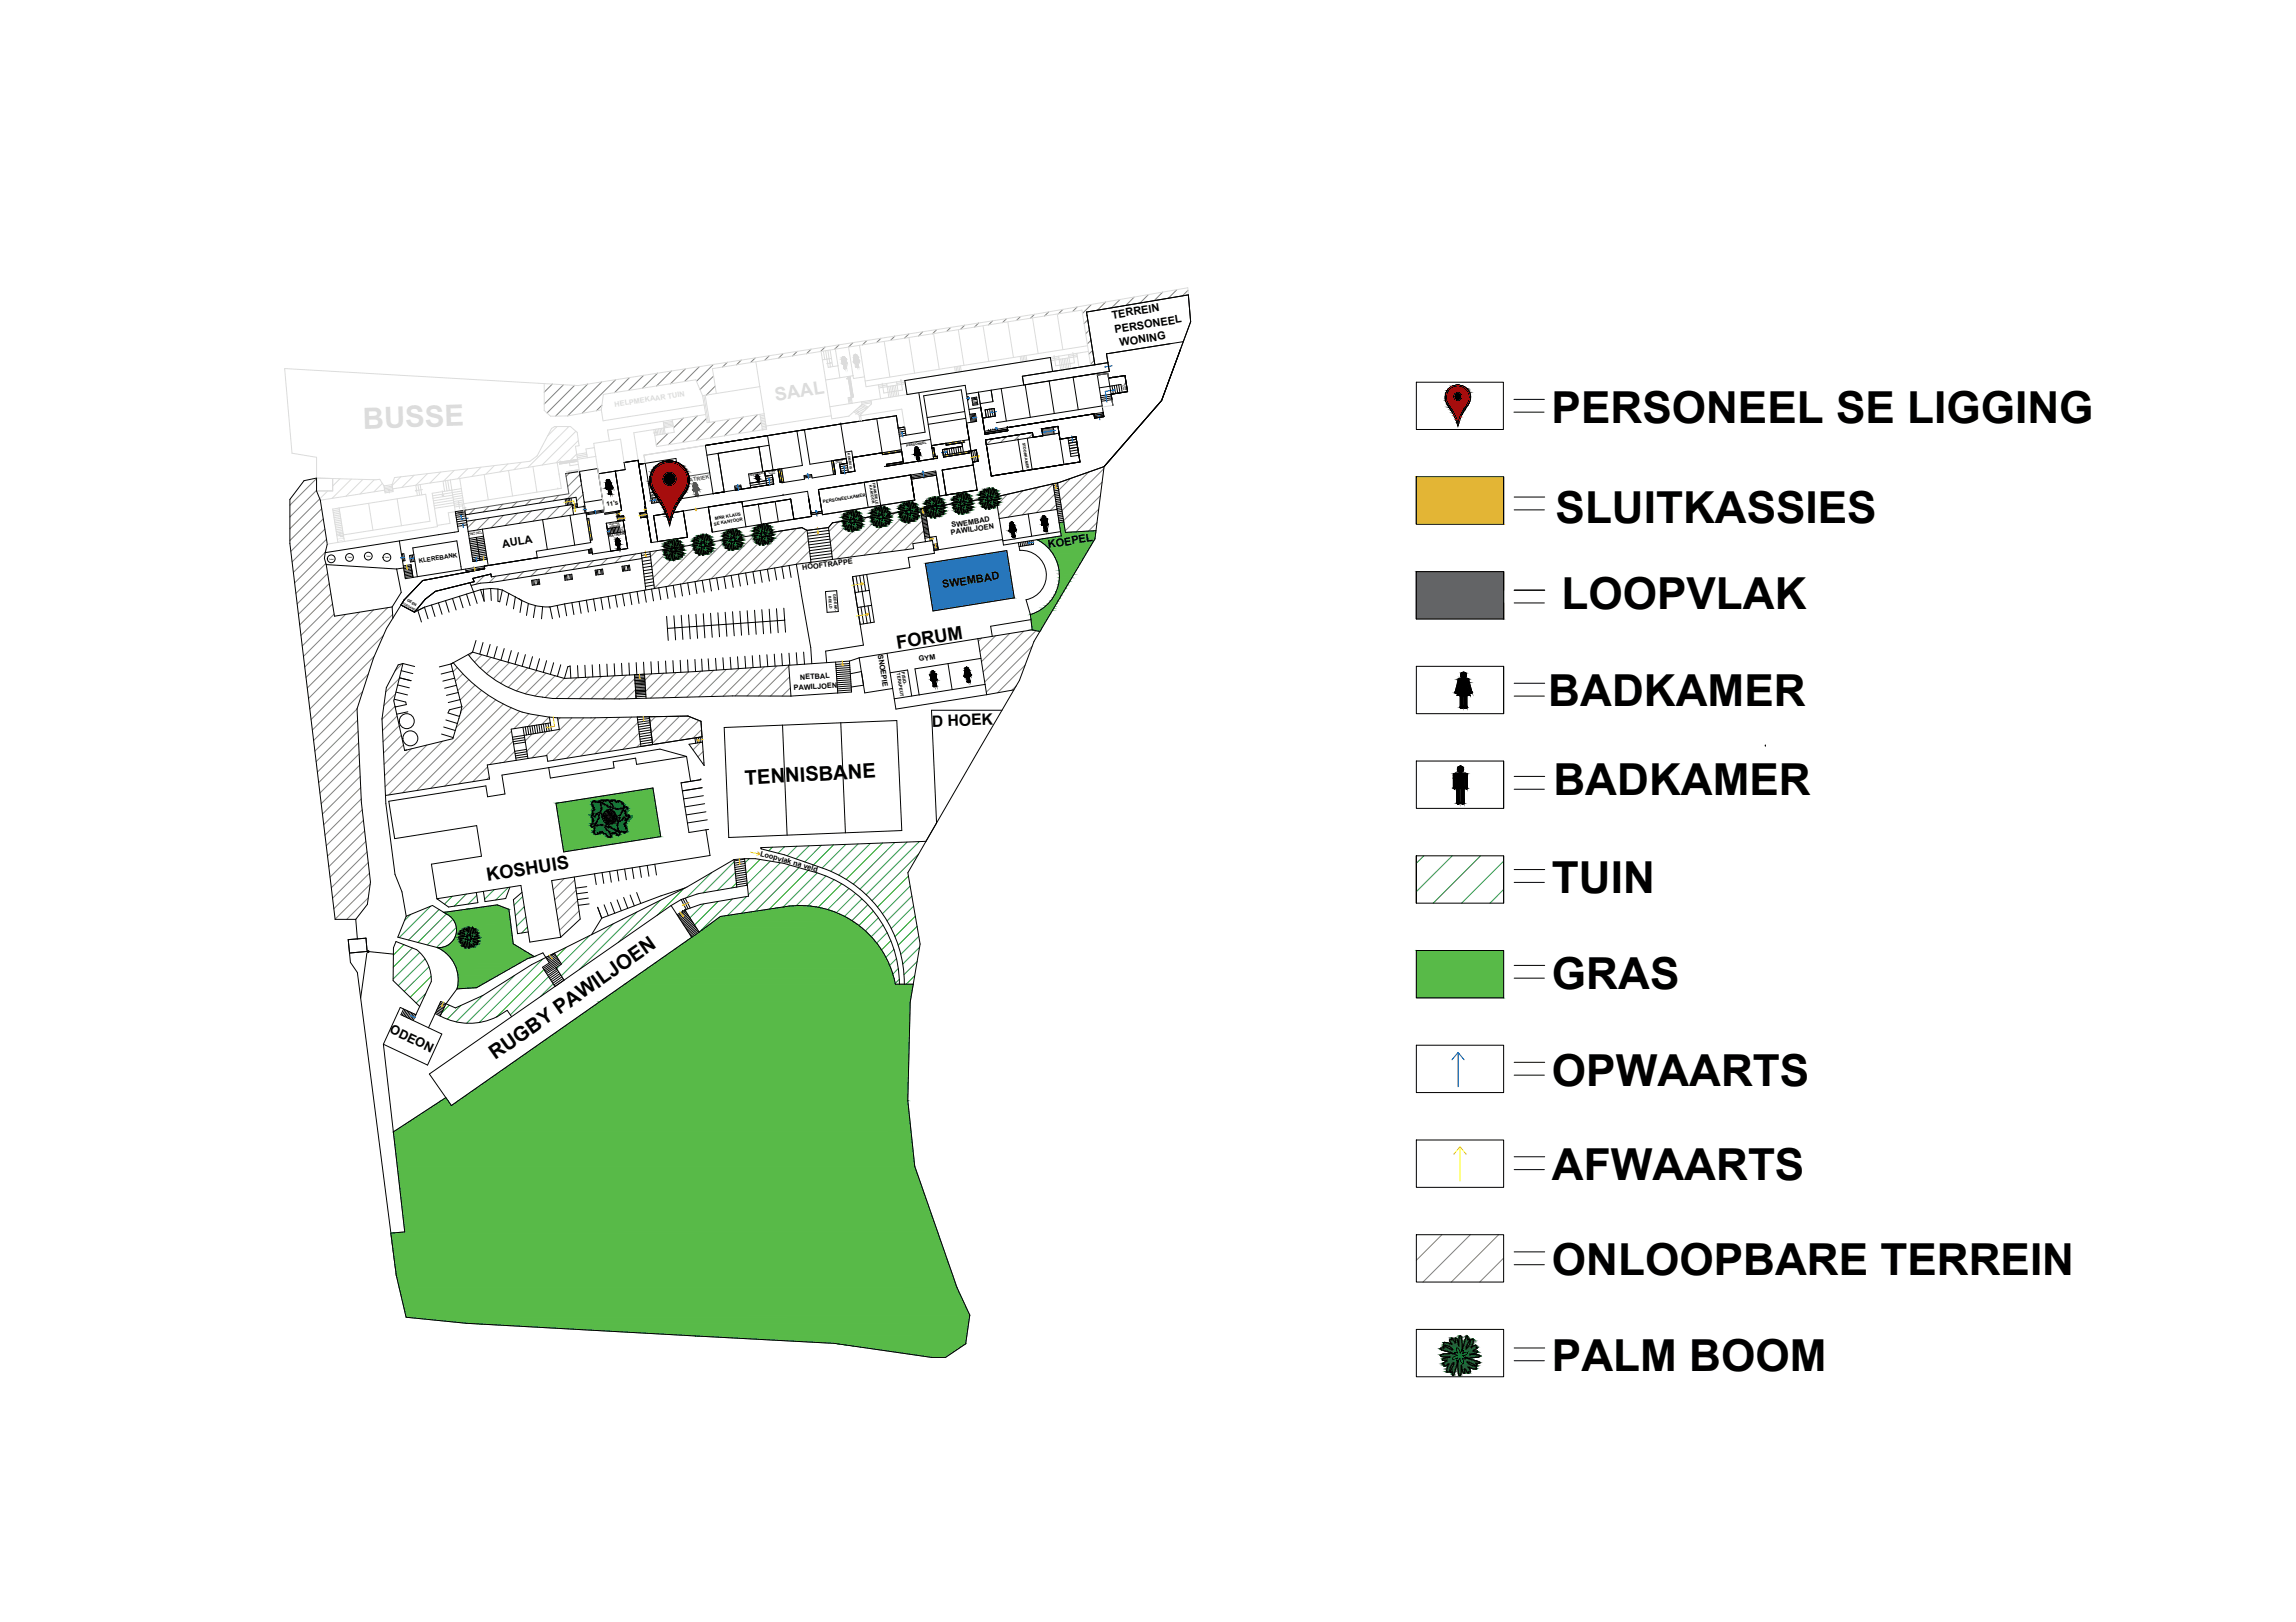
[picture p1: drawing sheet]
<svg xmlns="http://www.w3.org/2000/svg" width="297mm" height="210mm" viewBox="0 0 297 210" stroke-linecap="round" stroke-linejoin="round" font-family="sans-serif">
<defs><g id="words">
<g font-size="5.7">
<text x="200.7" y="54.7">PERSONEEL SE LIGGING</text>
<text x="201.2" y="67.6">SLUITKASSIES</text>
<text x="202" y="78.8">LOOPVLAK</text>
<text x="200.3" y="91.4">BADKAMER</text>
<text x="201" y="102.9">BADKAMER</text>
<text x="200.8" y="115.6">TUIN</text>
<text x="200.8" y="127.9">GRAS</text>
<text x="200.8" y="140.5">OPWAARTS</text>
<text x="200.8" y="152.7">AFWAARTS</text>
<text x="200.8" y="165">ONLOOPBARE TERREIN</text>
<text x="200.8" y="177.5">PALM BOOM</text>
</g>
<g font-size="2.6">
<text x="96.4" y="101.5" transform="rotate(-3 96.4 101.5)">TENNISBANE</text>
<text x="64.1" y="137.2" transform="rotate(-35 64.1 137.2)">RUGBY PAWILJOEN</text>
</g>
<g font-size="2.4">
<text x="116.1" y="84" transform="rotate(-9 116.1 84)">FORUM</text>
<text x="63.1" y="114.1" transform="rotate(-9 63.1 114.1)">KOSHUIS</text>
</g>
<text font-size="2" x="120.6" y="94" transform="rotate(-2 120.6 94)">D HOEK</text>
<text font-size="1.7" x="50.3" y="133.6" transform="rotate(25 50.3 133.6)">ODEON</text>
<g font-size="1.4">
<text x="143.9" y="41.2" transform="rotate(-9 143.9 41.2)">TERREIN</text>
<text x="144.3" y="43.1" transform="rotate(-9 144.3 43.1)">PERSONEEL</text>
<text x="144.9" y="44.8" transform="rotate(-9 144.9 44.8)">WONING</text>
<text x="65" y="70.9" transform="rotate(-9 65 70.9)">AULA</text>
<text x="135.7" y="70.9" transform="rotate(-9 135.7 70.9)">KOEPEL</text>
<text x="122" y="76.1" transform="rotate(-9 122 76.1)">SWEMBAD</text>
</g>
<text font-size=".9" fill="#dcdcdc" x="79.6" y="52.7" transform="rotate(-9 79.6 52.7)">HELPMEKAAR TUIN</text>
<g font-size=".9">
<text x="123.1" y="69.2" transform="rotate(-9 123.1 69.2)">PAWILJOEN</text>
<text x="123.2" y="68.2" transform="rotate(-9 123.2 68.2)">SWEMBAD</text>
<text x="103.8" y="73.8" transform="rotate(-7 103.8 73.8)">HOOFTRAPPE</text>
<text x="102.7" y="89.3" transform="rotate(-4 102.7 89.3)">PAWILJOEN</text>
<text x="103.5" y="88" transform="rotate(-4 103.5 88)">NETBAL</text>
<text x="113.6" y="84.7" transform="rotate(81 113.6 84.7)">SNOEPIE</text>
<text x="118.9" y="85.6" transform="rotate(-9 118.9 85.6)">GYM</text>
<text x="98.3" y="110.8" transform="rotate(15 98.3 110.8)">Loopvlak na veld</text>
</g>
<g font-size=".8">
<text x="78.5" y="65.5" transform="rotate(-9 78.5 65.5)">11's</text>
<text x="54.2" y="72.9" transform="rotate(-9 54.2 72.9)">KLEREBANK</text>
</g>
<text font-size=".7" fill="#545454" x="88.6" y="62.4" transform="rotate(-9 88.6 62.4)">MATRIEK</text>
<g font-size=".6">
<text x="106.5" y="65.1" transform="rotate(-9 106.5 65.1)">PERSONEELKAMER</text>
<text x="92.4" y="68" transform="rotate(-9 92.4 68)">SE KANTOOR</text>
<text x="92.5" y="67.2" transform="rotate(-9 92.5 67.2)">MNR KLAUS</text>
<text x="116" y="87.1" transform="rotate(81 116 87.1)">TERAPEUT</text>
<text x="116.6" y="87" transform="rotate(81 116.6 87)">FISIO-</text>
</g>
<g font-size=".5">
<text x="132.3" y="57.3" transform="rotate(81 132.3 57.3)">STOORKAMER</text>
<text x="84.2" y="64.3" transform="rotate(-9 84.2 64.3)">Matrieks Trappe</text>
<text x="112.5" y="62.8" transform="rotate(81 112.5 62.8)">KANTOOR</text>
<text x="112.9" y="62.5" transform="rotate(81 112.9 62.5)">FINANSIELE</text>
<text x="78.7" y="69.5" transform="rotate(-9 78.7 69.5)">MATRIEK</text>
<text x="52.6" y="77.8" transform="rotate(28 52.6 77.8)">GEEN</text>
<text x="107.2" y="77.2" transform="rotate(85 107.2 77.2)">BEELD</text>
<text x="107.8" y="76.9" transform="rotate(85 107.8 76.9)">GEDENK-</text>
</g>
<g font-size=".4">
<text x="109.6" y="58.7" transform="rotate(81 109.6 58.7)">KOMBUIS</text>
<text x="117.3" y="57.8" transform="rotate(-9 117.3 57.8)">PERSONEEL</text>
<text x="52" y="78.1" transform="rotate(28 52 78.1)">TOEGANG</text>
</g>
<g font-size=".3">
<text x="97" y="61.6" transform="rotate(-9 97 61.6)">PERSONEEL</text>
<text x="78.8" y="68" transform="rotate(-9 78.8 68)">VERLORE</text>
<text x="78.9" y="68.3" transform="rotate(-9 78.9 68.3)">GOEDERE</text>
</g>
<g font-size=".2">
<text x="145.2" y="49.8" transform="rotate(81 145.2 49.8)">VLOER</text>
<text x="145.4" y="49.6" transform="rotate(81 145.4 49.6)">TWEEDE</text>
<text x="108.1" y="59.8" transform="rotate(-9 108.1 59.8)">TWEEDE</text>
<text x="99.4" y="61.1" transform="rotate(-9 99.4 61.1)">TWEEDE</text>
<text x="99.5" y="61.4" transform="rotate(-9 99.5 61.4)">VLOER</text>
<text x="108.1" y="60" transform="rotate(-9 108.1 60)">VLOER</text>
<text x="60.6" y="69.1" transform="rotate(-9 60.6 69.1)">TWEEDE AULA</text>
<text x="60.7" y="69.3" transform="rotate(-9 60.7 69.3)">VLOER TRAPPE</text>
<text x="42.6" y="72.4">Tafel</text>
<text x="45" y="72.2">Tafel</text>
<text x="47.4" y="72">Tafel</text>
<text x="49.8" y="72.2">Tafel</text>
</g>
</g></defs>
<!-- layer: 0 -->
<g fill="none" stroke="#808080" stroke-width=".13">
<path d="M139.4 39.7l-.6 .6M141.2 39.4l-1.2 1.2M143 39.1l-1 1M144.9 38.8l-1.1 1M146.7 38.4l-1 1.1M148.6 38.1l-1.1 1.1M150.4 37.8l-1.1 1.1M152.3 37.5l-1.2 1.1M153.7 37.6l-.7 .7M71.5 49.7l-1.1 1.1M72.9 49.8l-2.5 2.5M74.3 49.9l-3.5 3.5"/>
<path d="M76 49.7l-4.1 4.2M77.8 49.4l-4.4 4.4M77.9 52.4l-.7 .8M79.7 49.1l-4.4 4.4M81.5 48.8l-2 2M83.3 48.6l-2 1.9M85.1 48.3l-2 1.9M86.4 56.1l-1.5 1.5M86.9 48l-2 2M88.4 54.1l-1.3 1.3M88.7 47.7l-2 2M90.2 53.8l-3.7 3.7"/>
<path d="M90.5 47.4l-2 2M91.4 54.2l-3.1 3.1M92.3 47.2l-2.2 2.1M92.3 48.7l-1.7 1.7M92.5 50l-1.1 1.1M92.5 54.5l-2.4 2.5M94.1 46.9l-.6 .6M94.4 54.2l-2.5 2.5M95.9 46.6l-.6 .6M96.2 54l-2.5 2.4M97.7 46.3l-.6 .6M98 53.7l-2.5 2.4"/>
<path d="M98.5 54.7l-1.2 1.1M99.5 46l-.6 .6M101.3 45.7l-.6 .7M103.1 45.5l-.6 .6M104.9 45.2l-.6 .6M106.7 44.9l-.5 .6M108.5 44.6l-.5 .6M110.3 44.3l-.5 .6M112.2 44.1l-.6 .5M114 43.8l-.6 .5M115.8 43.5l-.6 .6M117.6 43.2l-.6 .6"/>
<path d="M119.4 42.9l-.6 .6M121.2 42.6l-.6 .6M123 42.4l-.5 .5M124.8 42.1l-.5 .5M126.6 41.8l-.5 .5M128.4 56.8l-.8 .7M128.4 41.5l-.5 .5M130.2 56.5l-.8 .8M130.2 41.2l-.5 .6M132 56.2l-.7 .8M132 41l-.5 .5M133.6 56.2l-.5 .5"/>
<path d="M133.8 40.7l-.5 .5M135.7 40.4l-.6 .5M137.5 40l-.6 .6M140.7 41.4l-.5 .5M140.9 42.7l-.4 .5M141.1 44l-.4 .5M141.3 45.3l-.4 .5M141.6 46.7l-.5 .4M41 63.5l-3.5 3.4M41 61.9l-3.5 3.5M41.4 64.6l-3.9 3.8M41.6 65.8l-4.1 4.2"/>
<path d="M41.8 67.1l-4.2 4.2M42 68.5l-4.2 4.2M42.1 71.5l-4 3.9M42.2 72.9l-3.9 3.9M42.2 69.8l-4.2 4.3M42.4 74.2l-4 4M42.6 75.5l-4 4M42.8 76.8l-4 4.1M43 78.2l-4.1 4M43.2 79.5l-4.1 4.1M44.7 79.5l-5.4 5.4M46.5 79.2l-7.1 7.1"/>
<path d="M48.3 78.9l-8.7 8.8M50.2 78.6l-10.4 10.4M50.8 79.5l-10.9 10.9M61.3 73.5h.1M61.4 65.8l-.7 .7M61.5 67.3l-1 1M62.7 74.5l-1.2 1.1M63.3 65.5l-.8 .7M63.3 67l-1.6 1.6M64.1 74.6l-.8 .8M65.1 65.2l-.7 .8M65.1 66.7l-1.6 1.6"/>
<path d="M65.9 74.3l-.8 .8M66.9 65l-.7 .7M66.9 66.4l-1.6 1.6M67.7 74l-.8 .8M68.7 64.7l-.7 .7M68.8 66.1l-1.7 1.6M69.6 73.7l-.9 .9M70.5 64.4l-.7 .7M70.6 65.8l-1.6 1.6M71.4 73.4l-.9 .9M72.3 64.1l-.7 .7M72.4 65.5l-1.6 1.7"/>
<path d="M73.2 73.1l-.9 .9M73.7 61.2l-.5 .5M74 65.4l-1.4 1.5M75 72.8l-.9 .9M75 61.4l-1.6 1.6M75.2 62.7l-1.8 1.8M75.4 64l-.8 .9M75.6 65.3l-.2 .3M76.8 72.6l-.9 .8M78.6 72.3l-.9 .8M80.4 72l-.8 .8M82.2 71.7l-.8 .9"/>
<path d="M85 71.3l-.8 .8M86 71.7l-1.7 1.7M87 72.2l-2.5 2.6M87.3 72h-.1M87.7 71.6h-.1M88 71.3l-.2 .1M88.6 70.7l-.4 .4M90.4 70.4l-5.7 5.7M92.2 70.1l-5.7 5.8M94 69.8l-5.7 5.7M95.8 69.5l-5.7 5.7M97.6 69.3l-5.6 5.6"/>
<path d="M99.4 69l-5.6 5.6M101.3 68.7l-5.7 5.6M103.1 68.4l-5.6 5.6M104.4 68.6l-5.1 5.1M104.6 69.9l-3.4 3.4M104.7 71.3l-1.7 1.7M104.9 72.7l-.1 .1M108.5 67.5l-1.3 1.3M110.3 67.2l-2.9 2.9M112.1 67l-4.5 4.5M113.9 66.7l-5.6 5.6M115.7 66.4l-5.7 5.7"/>
<path d="M117.6 66.1l-5.8 5.7M119.1 66.1l-5.5 5.5M119.3 67.4l-4 4M119.5 68.7l-2.4 2.4M119.7 70l-.1 .1M130.4 64l-1.4 1.3M132.3 63.5l-3.1 3.1M134.3 63.1l-3.9 3.8M136.2 62.6l-3.9 4M136.4 64l-2.3 2.3M136.7 65.3l-.8 .8M138.5 61.9l-1.5 1.5"/>
<path d="M140.8 61.1l-3.6 3.7M141.9 67.6l-1.1 1.1M142.1 65.9l-2.9 2.9M142.4 64.1l-4.6 4.6M142.6 62.4l-5 5M142.8 60.6l-5.4 5.5M46.2 91.7l-5.5 5.5M46.3 93.2l-5.4 5.4M46.3 94.7l-5.2 5.2M46.4 96.1l-5.2 5.2M46.5 97.6l-5.1 5M46.5 99l-4.9 5"/>
<path d="M46.9 89.5l-6.3 6.3M47.6 87.2l-7.2 7.3M48.4 84.9l-8.2 8.2M49.6 82.2l-9.5 9.6M51.1 91.4l-1.7 1.7M51.2 89.8l-1.5 1.5M51.4 92.7l-1.9 1.8M51.7 93.9l-2.1 2.1M51.7 87.8l-1.8 1.8M51.9 95.2l-2.3 2.2M52 85.9l-.9 .9M52.2 96.4l-2.5 2.5"/>
<path d="M53.2 96.9l-3.4 3.5M55.2 96.4l-5.4 5.4M57.2 95.9l-6.9 7M59.2 86.4l-.6 .5M59.9 87.2l-1 1M60.6 88l-1.4 1.4M61.2 84.4l-.5 .5M61.5 88.7l-2 1.9M62.3 89.3l-2.7 2.7M62.3 84.7l-.9 1M63.1 99.2l-1.9 2M63.2 90l-4.2 4.1"/>
<path d="M63.5 85.1l-1.4 1.4M64.1 90.6l-12 12M64.7 85.4l-1.8 1.8M65.1 91.1l-11.2 11.2M65.9 85.8l-2.1 2M66.1 91.6l-10.4 10.4M66.2 94.6l-6.9 6.8M66.4 95.9l-3 3M66.6 97.2l-1.4 1.5M67.1 86.1l-2.4 2.3M67.2 92l-9.7 9.7M68.3 86.4l-2.6 2.6"/>
<path d="M68.4 92.4l-1.9 1.9M68.9 95l-1 .9M69.5 86.8l-2.7 2.6M69.7 92.6l-1.4 1.4M70.6 87.1l-2.6 2.7M70.7 94.7l-2.5 2.5M71 92.8l-.9 .9M71.8 87.4l-2.6 2.7M72.5 92.9l-.3 .3M73 87.8l-2.5 2.5M74 92.9l-5.2 5.2M74.6 87.7l-2.7 2.7"/>
<path d="M75.5 92.9l-4.9 4.9M76.2 87.6l-2.8 2.8M77 92.9l-5.5 5.5M77.8 87.5l-2.9 2.9M78.6 92.9l-5.3 5.2M79.4 87.5l-2.9 2.9M80.2 92.8l-5.1 5M81 87.4l-3 3M81.7 92.8l-4.7 4.7M82.1 87.8l-2.6 2.7M82.2 89.2l-1.2 1.2M82.5 93.5l-3.7 3.8"/>
<path d="M82.7 94.9l-2.1 2.1M82.9 96.2l-.5 .5M84.3 87.2l-.9 .8M84.8 92.7l-.7 .8M85.9 87.1l-2.4 2.4M86.4 92.7l-2.1 2.1M87.5 87l-3.3 3.3M87.9 92.7l-3.5 3.5M89.1 86.9l-3.4 3.4M89.3 92.8l-3.3 3.3M90.4 93.2l-2.6 2.6M90.6 96.1l-.9 .9"/>
<path d="M90.7 86.9l-3.4 3.4M90.8 94.4l-1.2 1.1M91 97.3l-.7 .6M91.1 98.7l-.2 .1M92.3 86.7l-3.4 3.5M94 86.6l-3.6 3.6M95.6 86.5l-3.6 3.6M97.2 86.4l-3.6 3.7M98.9 86.3l-3.8 3.8M100.5 86.2l-3.9 3.9M102.1 86.2l-4 3.9M102.1 87.6l-2.4 2.5"/>
<path d="M102.2 89l-1 1.1M127 82.6l-.4 .4M128.8 82.3l-2 2M130.6 82l-3.6 3.6M131.5 88.7l-.6 .6M132.4 81.7l-5.2 5.2M132.6 86.1l-3.6 3.6M133.5 83.6l-5.9 6M134 81.6l-6.6 6.7M46.6 100.5l-4.9 4.9M46.7 101.9l-4.8 4.8M46.7 103.4l-4.7 4.7"/>
<path d="M46.9 104.8l-4.7 4.6M47 106.2l-4.6 4.6M47.2 107.5l-4.7 4.7M47.3 108.9l-4.6 4.6M47.5 110.3l-4.6 4.6M47.6 111.6l-4.6 4.6M47.6 116.2l-2.7 2.8M47.8 113l-4.6 4.6M47.9 114.4l-4.5 4.6M63.3 100.5l-.3 .4M73 113.7l-1.4 1.4M74.3 113.9l-2.5 2.6"/>
<path d="M74.5 115.2l-2.5 2.6M74.7 116.5l-2.5 2.6M74.9 117.9l-2.5 2.5"/>
</g>
<g fill="none" stroke="#dcdcdc" stroke-width=".13">
<path d="M153.7 38.2v-1l-19.9 3.5-59 9.2-38-2.2 1 10.9 3.2 .6v2.7M67.4 59.8l-.9 1M70.4 49.6v3.5l.8 .8 2.3-.1 4.3-.8M72.1 55.2l-1.2 1.2M72.1 59.9l-12.6 2M72.1 59.9l.5 3.3-16.4 2.6M72.5 59.8h.1M73.6 55.2l-5.3 5.3M74.5 55.8l-4.4 4.4M74.5 59.5v.2l-2.1 .4v-.3M74.6 58.8l-.8 .8M74.8 59.7l-1.1 .2v.4l1.1-.2"/>
<path d="M74.8 57l-2.8 2.9M75.9 58.6l-1.3 .2M75.9 58.8l-1.2 .2M76 59l-1.3 .2M76.9 57.9l-1.1 .2 .2 1.1M77.1 59.1l-5 .8M77.1 59.1l-.3-1.7 3.5-.6 .4 3.1M77.1 59.1l1.1 7.3M78.6 55.6l.2 1.5M84.6 55.6l.1 .7M84.8 55.6l.1 .7M85 55.5l.1 .8"/>
<path d="M85.2 55.5l.1 .7M85.4 55.5l.1 .7M85.6 55.4l.1 .8M85.8 55.4l.1 .8M85.8 54.5l.1 .9M85.9 55.4l-3.9 .6 .6 3.6M85.9 55.4l.1 .7M87 54.3l.2 1.6-2.5 .4M87 54.5l-1.2 .2M87 54.7l-1.2 .2M87.1 54.9l-1.2 .1M87.1 55l-1.2 .2"/>
<path d="M87.1 55.2l-1.2 .2M90.9 51.2l.6 3.5 7.4-1.2M90.9 51.2l-.9-2.1-11.9 1.9-.3 2M91.1 51.2l.5 3.5M91.1 52.4l-13.1 2.1-.2-1.5M91.2 51.1l.6 3.5M91.3 57.6l-8 1.3 .2 1.1M91.3 53.6l-12.7 2.1M97.8 46.8l.5 3.2M98.3 50l-7.4 1.2M98.3 50l.8 5.1M98.3 53.6l.3 2"/>
<path d="M98.9 53.7l-.6 .1M98.9 53.9l-.5 .1M99 54.1l-.6 .1M99 54.3l-.6 .1M99 54.5l-.5 .1M99 54.7l-.5 .1M99.1 54.9l-.6 .1M99.1 55.1l.1 .4-14.3 2.3-.2-1.5M99.1 55.1l-.5 .1M99.1 55.3l-.5 .1M106.2 45.5l1.4 8.7 2.2-.3 1.7-1.6M106.5 45.5l.2 1"/>
<path d="M106.8 45.4l.4 2.1 1.2-.2M107.1 45.4l.3 2.1M107.4 45.3l.3 2.1M107.5 53.8l-8.4 1.3M107.6 46.4l-1.2 .2M108.1 45.2l.6 3.7M108.8 54.9l7.2-1.1 .2 1.6M109 46.7l.1 .4h-.1M109 46.7h.1M109 46.7l.2 1M109.2 47h.1M109.2 47l.1 .6"/>
<path d="M109.3 47h.1M109.3 47h-.1M109.3 47l.1 .6M109.4 46.6h.1M109.4 46.6l.1 1M109.4 46.6l.1 .4-.1-.6-.5 .1 .1 .6M109.7 48.7l-2.9 .5M109.7 48.7l.6 3.5M109.7 48.8h.3l.4 2.6-.7 .1 .1 .7M109.8 44.9l.6 3.7M109.9 51.5l.1 .7M110 51.4l.1 .8"/>
<path d="M110.4 48.6l-.7 .1M110.4 48.6v.4l1.4-.2M110.4 53.3l.8 .4M110.5 46.3l-.1 .5M110.6 46.4l-.1 .4h-.1M110.6 46.4l-.1 .6 .2-.1 .1 .6M110.6 46.4h.1M110.6 53.1l.8 .5M110.8 53l.7 .5M110.8 46.9l.1 .5M110.8 46.9h.1M110.8 46.1l.4 .7-.3-.5"/>
<path d="M110.9 46.1l-.4 .2M110.9 47.4l-.1 .1M110.9 46.3h.1M110.9 46.3l.2 .6h-.1v.6l-.2-.6M110.9 52.9l.8 .4M111.1 52.7l.8 .4M111.2 53.8l5.5-.9 .3 2.4M111.2 53.8l.1 .7M111.2 44.7l.7 4.6M111.2 52.6l.9 .3M111.3 53.8l.1 .7M111.4 53.6l-.2 .2"/>
<path d="M111.4 52.5l.8 .3M111.5 52v.3M111.5 52.3l.8 .4M112.7 51.8l.1 .5-1.4 1.3M112.7 52l-1.2 .2M112.7 52.1l-1.2 .2M113.6 49.8l.3 1.8M114.4 44.2l.7 4.6M114.7 49.6l.3 1.8M114.7 49.8l-1 .2M115 50l.2 1.4M115.2 50l.2 1.4"/>
<path d="M115.4 49.9l.2 1.4M115.6 49.9l.2 1.4M115.8 49.9l.2 1.4M116 49.4l.3 1.8M117.1 49.3l.2 1.8M117.1 49.5l-1.1 .1M117.1 49.7l-3.4 .5M117.6 43.7l.7 4.6M118.9 50.8l-11.5 1.8M120.8 43.2l.7 4.6M123.5 47.5l.1 .7M123.7 47.4l.1 .8"/>
<path d="M123.9 47.4l.1 .8M124 42.7l.7 4.6M124.1 47.4l.1 .7M124.3 47.3l.1 .8M124.4 57l.1 .8M127.2 42.2l.7 4.6M130.4 41.7l.7 4.6M132 46.1l.1 .8M132.2 46.1l.1 .7M132.4 46.1l.1 .7M132.6 46l.1 .8M132.7 46l.2 .7"/>
<path d="M133.6 41.1l.7 4.7M135.9 46.3l.3 1.8M136.8 40.6l.7 4.7M137 46.1l.2 1.8M137 46.3l-1.1 .2M137.2 46.5l.3 1.4M137.4 46.4l.3 1.4M137.7 46.4l.2 1.4M137.9 46.4l.2 1.4M138.1 46.3l.2 1.4M138.2 45.9l.3 1.8M139.3 45.7l.3 1.8"/>
<path d="M139.3 45.9l-1 .2M139.4 46.1l-3.4 .6M140.7 44.7l-28.8 4.6M140.8 45.5l-28.8 4.5-.1-.7M141.1 47.3l-1.1-7.2-47.8 7.6 .5 3.2M144 52.5l-1.4 .2M144.3 48.8h.1M144.6 48.8h.1M144.9 48.7h.1M41 61.9l7.6 .2 .5-.1 .6 .9M41 61.9h2v1.6h-2M42.4 63.5l-1 1.1"/>
<path d="M43.7 70.2l-1.4 .2M43.9 65.7l11.2-1.7 .5 3.5-11.2 1.7M43.9 65.7l.5 3.5M43.9 65.7l-.9 .2 .7 4.3M43.9 66l-.8 .1M43.9 66.2l-.8 .1M44 62l-1 .9M44 66.4l-.9 .1M44 66.6l-.8 .2M44 66.9l-.8 .1M44.1 67.1l-.8 .1M44.1 67.3l-.8 .1"/>
<path d="M44.2 67.5l-.9 .2M44.2 67.8l-.8 .1M44.2 68l-.8 .1M44.3 68.2l-.9 .1M44.3 68.4l-.8 .2M44.3 68.7l-.8 .1M44.4 68.9l-.9 .1M44.4 69l-.8 .2M44.4 69.2l-.8 .2M44.4 69.2l.2 .9M44.6 70.1l-.9 .1M45.5 62l-2.5 2.5"/>
<path d="M46.9 62l-2.1 2.2M47.7 65.1l.5 3.5M48.4 62.1l-1.8 1.8M49.5 62.6l-1.1 1M49.7 62.9l.1 .5M49.8 63.4l-8.4 1.3M50.7 62.7l-1 .2M50.7 62.7l.2 .9-1.1 .2v-.4M50.8 62.9l-1.1 .2M50.8 63.1l-1.1 .2M50.8 63.4l-1 .2M51.4 64.6l.5 3.4"/>
<path d="M51.8 61.7l-1.1 1.1M53.6 61.5l-1.6 1.6M54.1 62.8l.2 1.3M54.4 62.7l.2 1.3M55.3 61.3l-1.5 1.5 .2 1.3M57 61.1l-1.4 1.4M57.3 62.3l.2 1.3M57.6 62.2l.2 1.3M57.9 62.2l.2 1.3M58.3 62.1l-8.5 1.3M58.3 62.1l.2 1.3M58.5 63.4l-2.6 .4 .7 4.4-12 1.9"/>
<path d="M58.5 63.4l.4 2.8-.9 .2 .2 1.3-1.6 .3M58.6 64.1l-2.6 .4M58.6 64.4l-2.5 .4M58.7 64.7l-2.6 .4M58.7 65.1l-2.5 .4M58.8 60.9l-1.4 1.4M59.5 61.9l.6 4.1M59.5 61.9l-1.2 .2M59.7 63.2l-1.2 .2M59.7 63.5l-3.7 .7M59.8 63.8l-1.2 .2M59.8 65.2l.2 .9"/>
<path d="M59.8 64.1l-1.2 .2M59.8 65.5l-1 .1M59.9 64.4l-1.3 .2M59.9 64.7l-1.2 .2M60 64.9l-1.3 .2M60.5 60.7l-1.3 1.3M62.2 60.5l-1.2 1.2M62.6 61.4l.6 3.3M64 60.2l-1.1 1.2M65.7 60l-1 1.1M65.8 60.9l.5 3.3M68.3 60.5h.1"/>
<path d="M68.9 60.4l.6 3.3M72.2 63.3h.1M72.3 61.4h.1M74.8 61v-.2l-1.5 .2 .1 .3M75 61l-.5-3.3h.4l-.2-1.7-.9-.8h-2l-.4 .2-1.9 3.6-.9 .7-17.6 2.1-.3 .9"/>
<circle cx="109.1" cy="46.3" r=".12"/>
<circle cx="110.7" cy="46" r=".13"/>
</g>
<g fill="none" stroke="#000" stroke-width=".13">
<path d="M82.6 59.6l1.7 10.6 .8-.1M82.6 59.6v.5l.9-.1M82.6 59.6l-1.9 .3 .2 .9M83.5 60l3.9-.7 .9 5.2M83.5 60l.6 3.8M99.3 56.4l.7 4.4M103.1 55.8l.7 4.4-2.9 .5M104.1 55.6l.7 4.5 2.8-.5M107.6 59.6l.2 1.8M107.8 59.6l.3 1.8h-.3M108.4 59.5h.1M108.8 54.9h.1"/>
<path d="M108.8 54.9l-17.5 2.7 1 6.3M108.8 54.9l.7 4.4M108.8 54.9l7.2-1.1 .2 1.6M109.3 58.5l.9-.1 .1 .8M109.5 59.3l-1.9 .3M109.5 59.3l.3 1.8M109.5 59.3l.1 .7-1 .1M110.3 59.2l.3 1.8-.8 .1M113.4 54.2l.8 4.6 2.5-.4 .2 1.3-2.2 .4v.2M116.2 55.4l.4 2.8M116.2 55.4l.8-.1 .2 1M116.6 58.2l-6.3 1"/>
<path d="M116.6 58.2l.3 1.8M116.9 59.8h.1M117.1 55.5l-.9 .2M117.1 55.8l-.8 .1M117.2 56.1l-.9 .1M117.2 56.3l-.8 .2M118.3 58.8h.1M118.4 58.2l.4-.1 .3 .6h-.1M118.4 58.2l-.1 .6M118.4 58.4v.4M118.4 58.3h.1M118.4 58.3v.6h.2v.5"/>
<path d="M118.5 58.3h.1M118.7 58.9l.1 .5-.1 .1-.1-.1M118.7 58.9h.1M118.8 58.3h.1M118.8 58.3l.2 .6h-.2l.1 .6-.2-.6M118.8 58.3l.2 .4M120.4 56.9l.4 2.5M120.4 56.9l-.9-5.7 4.9-.8 1 6.5M120.4 56.9l-3.9 .6M121.3 59v.3l-6.9 1.1M121.3 59l-.5 .1M122.2 58.1l.1 .8"/>
<path d="M122.4 57.4v.2M122.4 57.6l2-.3 .1 .5M122.5 58.1l.1 .7M122.8 58l.1 .8M123.1 58l.1 .7M123.4 58l.1 .7M123.7 57.9l.1 .7M123.9 57.9l.2 .7M124.2 57.8l.1 .8M124.5 57.8l-2.6 .4 .1 .7M124.5 57.8l.1 .7M124.7 57v.2l-2.3 .4"/>
<path d="M124.8 53.3l-4.9 .7M124.9 54.1l-4.8 .8M125.1 51.3h.2v.4h-.1M125.4 56.9l-4.9 .8 .1 .3h.2l.2 1.1 .3-.1M125.4 56.9l.2 1.5M125.5 53.6l.7-.1 .2 1-1.4 .2 .4 2.2M125.6 58.4h-.3l.1 .2-3.3 .5-.1-.2M125.6 58.4l.7-.2 .2 1.5-.7 .1M125.6 58.4l.2 1.4M125.6 58.4l-3.6 .5M125.6 53.6l.2 1M125.6 54.6l-.7-4.7-6 .9 .8 5.1-2.5 .4"/>
<path d="M125.7 51.5l.7-.1v.1l-.7 .1zM125.8 53.6l.1 1M125.8 51.8l.6-.1 .1 .4-.7 .1zM125.8 58.3l.3 1.5M125.8 52.3l.7-.1v.2l-.6 .1zM125.8 59.8l.1 .4M125.9 53.6l.2 1M126 53.5l.2 1.1M126.1 58.3l.2 1.4M126.6 50.8l.8 5M126.6 51.1h.1M126.7 51.5h.1"/>
<path d="M126.9 52.7l-1.5 .3M127.6 57.5l9.4-1.4 .1 .7 2.1-.3 .5 3.3-11.5 1.8zM127.6 54l-.1-1 1.1-.1 .2 .9-1.7 .3M127.7 53l.2 1M127.9 55.7h.1M128 52.9l.2 1M128.2 55.7h.1M128.2 50.5l.3 1.5-1.7 .2M128.3 52.9l.2 1M128.4 55.6h.1M128.7 55.6h.1M129 55.5h.1"/>
<path d="M129.5 50.3l.7 4.2M130.3 55.3h.1M130.3 55.3l.1 .4-3 .5v-.4M130.4 55.5l-3 .5M131.7 56.9h.1M131.7 56.9l.7 4h.4M132.6 49.8l.7 4.2M132.9 56.7l.6 4.1M133.6 56l.1 .6M133.7 56.6l1.2-.2-.1-.9 2.1-.3 .7 4.9M133.7 56.6l-.1-.6-6.1 .9 .1 .6M135.7 49.3l.7 4.2"/>
<path d="M136.2 55.3l.2 .9M138.2 56.7l.3 2.4 1.1-.2M138.8 48.8l.7 4.2M139.3 56.9l-1.1 .1M139.3 57.2l-1 .2M139.4 57.5l-1.1 .2M139.4 57.9l-1 .1M139.5 58.2l-1.1 .2M139.5 58.6l-1 .1M141.9 48.3l.8 5.1M142.4 51.5h.1M142.6 52.5l-13.7 2.2"/>
<path d="M142.7 53.4l-15.3 2.4M142.7 53.4l.1 .5-1.2 .2-.1-.5M142.7 53.6l-1.1 .1M142.8 53.7l-1.2 .2M143.1 45.8l.2 1.1M143.1 45.8l.4 2.3M143.3 46.9l-1.7 .3-1-6.8 13.1-2.2 .3 3.4-3.7 10.2-7.5 8.6M143.3 46.9l-11 1.8 .1 1.1M143.3 46.9l.2 1.2M143.5 48.1l-18.5 2.9M143.6 50l-.2-1.1 2.1-.3 .4 2.1-3.5 .5M143.6 50l1.4-.3 .2 1.1"/>
<path d="M143.6 50l-1.4 .2M143.6 50l.3 1.7-1.4 .2M143.8 51.3l-1.4 .2M143.8 51.5l-1.3 .2M143.9 49.9l.1 1.1M144 48.8h.1M144.2 49.9l.1 1M144.4 49.8l.2 1.1M144.7 49.8l.2 1M153.1 44.2l-10 1.6M189.4 52.9l-.4 .7-.4 1.2-.3-1-.7-1.2a1.48 1.48 0 0 1 .6-2.6 1.48 1.48 0 0 1 1.8 1.9l-.6 1M189.5 53l-.6 1.2-.3 .9-.3-1-.8-1.4a1.67 1.67 0 0 1-.4-1.8 1.67 1.67 0 0 1 1.4-1.1 1.63 1.63 0 0 1 1.6 1 1.63 1.63 0 0 1-.2 1.7l-.5 .6"/>
<path d="M42.1 71.5l.2-1.1-.9-5.7-.4-1.2v-1.6l-1.7 .3-1.8 2.4v5.7l5.9 48.7h2.6M42.1 71.5l-.1 .8 .2 .8M42.2 73.1l9.1 .5M42.2 73.1l1.1 6.6 7.4-1.2M50.7 78.5l.1 1.5M51.3 73.6l.6 3.1-1.2 1.8M51.7 70l.7 4.9 1-.2M51.9 71.7h.3l.2 .9h-.3M52.1 71.7l.1 .9M52.2 73.2l1-.1 .2 1.6M52.2 73.5l-.9 .1M52.3 77.6l-2.3 3.7-1.7 3.8-2.1 6.6 .6 12.1 1.1 10.3-.4 2.9-1.5 2"/>
<path d="M52.3 77.6l-.4 .7 1.7 .9M53.2 71.9l.1 .8M53.2 73.3l-1 .1M53.2 73.4l-1 .2M53.3 73.6l-1 .2M53.3 73.8l-1 .2M53.3 74l-1 .2M53.3 74.2l-.9 .1M53.3 71.8l.2 .9M53.4 74.4l-1 .1M53.4 74.6l-1 .1M53.5 71.8l-.5 .1 .1 .8 .6-.1"/>
<path d="M54 74.6l-.6 .1M54.9 78.6l.5 1.5M54.9 78.6l-1.3 .6M54.9 78.6l-.8 .4 .4 1.5M55.8 78.3l.5 1.5M56.7 78l.5 1.5M57.6 77.7l.5 1.5M58.5 77.4l.5 1.5M59.2 68.1l.1 .7-17.2 2.7M59.4 77.2l.5 1.5M59.7 73.7l-.6-3.7-5.7 .9 .6 3.7M60.1 66l-1.2 .2 .3 1.9"/>
<path d="M60.1 66l.3 1.9M60.2 66.2l-1.3 .2M60.2 66.5l-1.2 .2M60.2 66.8l-1.2 .1M60.2 73.6l.1 .5M60.3 66h-.2M60.3 67l-1.2 .2M60.3 67.3l-1.2 .2M60.4 76.9l.4 1.5M60.4 67.6l-1.2 .2M60.4 67.9l-1.2 .2M60.4 67.9l.2 .9"/>
<path d="M60.6 68.8l.6 3.8M60.8 75.4l.9 2.7M61.6 69.5l.5 3M62.2 76.3l-7.3 2.3M62.4 68.5l.6 3.8M62.5 76.3l.1 1.5-.4-1.5M62.5 76.3h-.3M62.6 69.4l-1.9 .3M62.6 69.6l-1.9 .3M62.6 69.8l-1.8 .3M62.6 73.3l.1 .3-8 1.5-2.4 2.5M62.7 70.1l-1.9 .3"/>
<path d="M62.7 73.5l-2.4 .3M62.7 70.3l-1.8 .3M62.7 70.5l-1.8 .3M62.8 70.8l-1.9 .2M62.8 71l-1.8 .3M62.8 71.2l-1.8 .3M62.9 71.4l-1.9 .3M62.9 71.7l-1.8 .3M62.9 71.9l-1.8 .3M63 72.1l-1.9 .3M63 72.3l-1.8 .3M63 72.3l.2 .9"/>
<path d="M63.5 76.2l-1 .1M63.5 76.2l.1 1.5M63.5 76.2h.9M64.4 76.2v1.6l.3 .1 .3-1.5M64.4 76.2l.6 .2M65 76.4l.8 .4M65.8 76.8l.9 .4M65.8 76.8l-.3 1.5M66.7 77.2l.8 .5M66.7 77.2l-.3 1.6M67.1 77.4a6.9 6.9 0 0 0 3.9 1.1M67.5 77.7l-.2 1.6"/>
<path d="M68.4 78.1l-.3 1.5M68.8 75.1h.1l.1 .6h-.1zM69.1 75.1l.4-.1 .1 .6-.5 .1zM69.3 78.4l-.3 1.5M69.5 72.2l-15.5 2.4M69.6 75h.1l.1 .6h-.1zM70.2 67.3l.6 3.8M70.2 78.5l-.1 1.6M71.1 78.5l-.1 .1M71.1 78.5l.4 1.6M72.1 78.4l.3 1.5M73 74.5l.1-.1 .1 .7h-.1z"/>
<path d="M73 78.2l.3 1.5M73 78.2l-1.9 .3M73.1 64.6l.1 .8M73.3 74.4h.4l.1 .6-.4 .1zM73.3 64.5l.1 .9M73.5 64.5l.1 .9M73.7 64.5l.1 .8M73.7 66.7l.7 3.9M73.8 74.3h.2l.1 .7h-.2zM73.9 64.5l.1 .8M74 78l.2 1.5M74 65.3l-13.6 2.2"/>
<path d="M74 65.3l.2 1.3M74 65.3l.7-.1v.1l-.7 .1M74.7 65.5l-.6 .1M74.7 65.7l-.2-1.3-14.3 2.2M74.7 65.7l-.6 .1M74.8 61l-1.6 .3M74.9 77.8l.3 1.6M75 61.4l.6 3.6M75.2 62.3l-.2-1.3 2.3-.4 .9 5.8M75.4 63.8h.1M75.6 65.5l.1 .9M75.6 65h.1"/>
<path d="M75.6 65l.2 1.4M75.7 65.5l-1 .2M75.8 66.4l-15.2 2.4M75.8 66.4l.6 3.8M75.9 77.7l.2 1.5M75.9 67.1h.3l.4 2.8h-.2v.3M76.1 71.1l.1 .5 .4-.1 .1 .2M76.1 71.1l-6.6 1.1M76.4 71.1h.1M76.4 70.2l-7 1.1 .1 .9M76.6 71.1h.1M76.6 71.1l.1 .6"/>
<path d="M76.6 71.1h-.5M76.6 71.2h-.5M76.6 71.3l-.4 .1M76.6 71.4l-.4 .1M76.8 77.5l.3 1.6M77 73.8h.1l.1 .6h-.1zM77.3 73.8l.4-.1 .1 .6-.4 .1zM77.7 77.4l.3 1.5M77.8 73.7l.2-.1v.7h-.1zM77.9 64.3h.1M78 64.7l-2.4 .3M78.2 66l-2.4 .4"/>
<path d="M78.2 66.1l-2.4 .4M78.2 66.3l-2.3 .3M78.4 67.7l.6 3.6M78.4 67.7l.2 .7 1.6-.2 .1 .7M78.7 77.2l.2 1.5M78.7 68.4l.1 .7M78.9 68.4l.1 .7M79.1 68.3l.1 .8M79.3 68.3l.1 .7M79.4 68.3l.2 .7M79.6 61l.8 5.1M79.6 61l-2.2 .3"/>
<path d="M79.6 77l.3 1.6M79.6 68.2l.1 .8M79.7 66.2v.1l-1.4 .3-.1-.2M79.7 66.2l-1.5 .2M79.7 66.2l.2 1.3M79.8 66.3h.1M79.8 68.2l.1 .7M79.8 66.2l.1 .7M79.9 66.1l.1 .8M80 68.2l.1 .7M80 67.5h.1M80.1 67.4h.1"/>
<path d="M80.2 67.4h.1M80.4 66.1l-.7 .1M80.4 66.1h-.4l.2 .7h.5M80.5 73.3h.1l.1 .6h-.1zM80.5 76.9l.3 1.5M80.6 67.4l-2.2 .3M80.6 67.4l.6 3.6-4.5 .7M80.7 66.8l.1 .5-.2 .1M80.7 66.8l-.9 .1M80.7 73.2h.4l.1 .6-.4 .1zM80.9 68.8l-2.2 .3M80.9 60.8l-3.5 .5"/>
<path d="M80.9 60.8l-1.3 .2M81.1 70.3h.1M81.3 73.2l.1-.1 .1 .7h-.1zM81.5 76.7l.2 1.5M82.4 76.5l.3 1.6M82.8 66.4l.8-.1 .1 .6-.8 .1zM83 71.6l.6 4.8M83 72.3l-19.3 3-1.5 .2-1.3 .3M83.4 76.4l.2 1.5M83.5 65.6h-.1l.1 .7-.7 .1M84.1 71.4l.6 4.8M84.1 63.8l.2 1.3 8-1.2"/>
<path d="M84.1 71.7l-1.1 .2M84.2 72l-1.2 .2M84.2 72.5l-1.1 .1M84.3 72.9l-1.2 .2M84.3 76.2l.2 1.6M84.3 73.3l-1.1 .2M84.4 73.7l-1.2 .2M84.4 64.4l.1 .7M84.4 74.1l-1.1 .2M84.5 74.5l-1.2 .2M84.5 74.9l-1.1 .2M84.6 75.3l-1.2 .2"/>
<path d="M84.6 64.4l.1 .7M84.6 75.7l-1.1 .2M84.8 64.4l.1 .6M85 64.3l.1 .7M85.2 76.1l.3 1.5M85.3 64.3l.1 .7M85.5 64.3l.1 .6M85.7 64.2l.1 .7M85.9 64.2l.1 .7M86.2 64.2l.1 .6M86.2 75.9l.2 1.5M86.2 79.8l.3 3.1"/>
<path d="M86.4 64.1l.1 .7M86.6 64.1l.1 .7M86.8 64.1l.1 .6M86.9 70.6l.2 .1v.3l.3-.2-.1 .2 .3-.1a.22 .22 0 0 1 0 .3 .22 .22 0 0 1-.3 0l.2 .2-.2-.1 .1 .4a.25 .25 0 0 1-.3-.4l-.2 .2 .1-.2-.4 .1a.22 .22 0 0 1 .1-.2 .22 .22 0 0 1 .3 0l-.2-.3 .2 .1zM87.1 64l.1 .7M87.1 75.8l.3 1.5M87.2 79.7l.2 3.1M87.3 64l.1 .7M87.6 63.9l-3.4 .6M87.8 63.2l-.3 .1 .2 1.3M87.8 70l-.3 .7 .3-.3 .1-.3 .1-.1-.1 .6 .3-.1v.1h.1l-.3 .3h.3l-.5 .2h.5l.2 .1-1 .1 1 .3-.3 .1v.1M87.8 70.1h-.1l-.1-.3-.3 1-.1-.8-.1-.2-.1 .7-.1-.4-.1-.1v.3l-.2-.3v.1h-.2l.2 .3-.6-.1v.1l.4 .1 .3 .3-.7-.3 .1 .1-.3 .1 1 .4h-.8l-.2 .1 .7 .1-.6 .2h.4l-.4 .2h.1v.2l.4-.2-.2 .6h.2l.1-.4 .2-.3-.2 .7"/>
<path d="M87.9 64.4l-.8 1.4-.5 1.6-.3-1.2a11.6 11.6 0 0 0-1.6-2.8 2.32 2.32 0 0 1 .5-3 2.32 2.32 0 0 1 3.1 .2 2.32 2.32 0 0 1 .1 3.1l-.6 .8M88 64.7l-.8 1.6-.6 1.7a11.1 11.1 0 0 0-2-4.2 2.56 2.56 0 0 1 .3-3.5 2.56 2.56 0 0 1 3.5 .1 2.56 2.56 0 0 1 .2 3.5l-.7 .9M88 75.6l.3 1.5M88.1 63.2l-4 .6M88.1 79.6l.2 3.1M88.3 71.8l-.7-.2 .3 .2 .3 .1 .1 .1-.6-.1 .1 .3-.1 .1v.1l-.3-.4v.3l-.2-.5-.1 .8-.1-.8v-.3l-.3 1-.1-.3-.1 .1M88.4 66.1l.5 3.4-3.8 .6M89 75.4l.2 1.6M89.1 79.6l.2 3.1M89.8 69.8l.7 .3-.3-.2-.4-.1v-.2l.6 .1-.2-.3h.2v-.1l.2 .3 .1-.3 .2 .5v-.7l.2 .5v.6l.3-1.1 .1 .3h.1l-.2 .6 .2-.2 .1-.4h.1l-.1 .5 .3-.1v.1l.1 .1-.3 .2h.3l-.5 .2 .7 .1-.2 .1h-.8l1 .4h-.3l.1 .2M89.8 69.8l.1 .2h-.3l1 .4-.3-.1-.7 .1 .1 .2h.6l-.5 .1v.1h.3l-.4 .2 .1 .1a.2 .2 0 0 0 .4 0l-.1 .5h.1l.1-.4 .2-.2-.2 .6M89.9 75.3l.3 1.5"/>
<path d="M90 79.5l.3 3.1M90.7 70l.2 .1v.2l.3-.2-.1 .3 .3-.2a.23 .23 0 0 1-.3 .3l.2 .2h-.2l.1 .3a.22 .22 0 0 1-.2-.1 .22 .22 0 0 1-.1-.2l-.2 .2 .1-.3-.4 .1a.24 .24 0 0 1 .4-.2l-.2-.2h.2zM90.8 75.1l.3 1.5M91 79.4l.2 3.1M91.6 65.6l.5 3.3 12.9-2.1M91.8 74.9l.2 1.6M91.9 79.4l.2 3.1M92.1 71.1l-.7-.2 .3 .2 .4 .1v.2l-.6-.1 .1 .3h-.1v.1l-.2-.3-.1 .3-.2-.5-.1 .7-.1-.8v-.3l-.3 1-.1-.2h-.1M92.7 74.8l.3 1.5M92.9 79.3l.2 3.1M93.7 74.6l.2 1.6M93.7 69.2v.1l-.3 .1 1.1 .3h-.8l-.2 .1 .6 .1-.5 .2 .3 .1-.3 .2h.1v.2l.3-.2-.1 .6h.2l.1-.4 .2-.3-.3 .7"/>
<path d="M93.8 79.2l.2 3.1M94.6 69.3l.1 .1 .1 .3 .2-.2v.2l.3-.1a.24 .24 0 0 1-.3 .3l.2 .2-.3-.1 .1 .4a.24 .24 0 0 1-.2-.4l-.2 .2v-.2l-.3 .1a.24 .24 0 0 1 .3-.2l-.2-.3 .3 .1zM94.6 74.5l.3 1.5M94.8 79.2l.2 3.1M95.1 63.4l-2.8 .5M95.4 68.7l-.2 .7 .2-.3 .1-.4h.2l-.1 .6 .3-.2v.2h.1l-.3 .2 .3 .1-.6 .2h.6l.2 .1-.8 .1h-.3l1 .3-.2 .1v.1l-.6-.2 .2 .2 .4 .1v.1l-.6-.1 .2 .3h-.1l-.1 .2-.2-.4v.4l-.2-.6-.1 .7-.1-.2v-.8l-.3 .9-.1 .1v-.3l-.2 .1M95.5 68.7l-.2 .1v-.3l-.4 1 .1-.3-.2-.7-.1 .7-.1-.5h-.1v.3l-.3-.3v.1h-.1l.1 .3-.5-.1v.1l.3 .1 .3 .3-.6-.3M95.5 74.3l.3 1.5M95.7 79.1l.2 3.1M95.9 62.9l-.8 .2M95.9 63.1l-.8 .2M95.9 63.3l-.1-.5-.8 .1 .1 .5"/>
<path d="M96.5 74.1l.2 1.6M96.7 79l.2 3.1M96.8 61.3l3.9-.6 .2 1.7h.3v.1M97.4 74l.3 1.5M97.6 79l.2 3.1M97.6 68.5l.1 .2h-.3a.43 .43 0 0 0 .5 .2l.5 .2-.5-.1-.5 .2 .7 .1-.6 .2h.4l-.4 .2 .2 .1v.1l.3-.2-.2 .6h.2l.1-.4 .2-.2-.2 .6M98.1 65.2l.4 2.7M98.3 73.8l.3 1.6M98.5 68.7l.2 .1v.2l.3-.2-.1 .3 .4-.2-.1 .2-.3 .1 .2 .2h-.2l.1 .3a.22 .22 0 0 1-.2-.1 .22 .22 0 0 1-.1-.2l-.2 .2 .1-.3-.4 .1a.22 .22 0 0 1 .1-.2 .22 .22 0 0 1 .3 0l-.2-.2h.2zM98.6 78.9l.2 3.1M98.7 61l-.5-3.2-5.3 .9 .8 5M98.9 61l.1 .6 .9-.1 .2 1.1-.9 .2"/>
<path d="M98.9 61l.2 1.2M99.1 62.2l-2.1 .3 .1 .6M99.1 62.2l.1 .6M99.2 62.8l-4.1 .6M99.3 73.7l.2 1.5M99.4 68.1l-.2 .6 .2-.3 .1-.3h.1l-.1 .5a.18 .18 0 0 1 .2-.1 .18 .18 0 0 1 .1 .1h.1l-.3 .3h.3v.1l-.5 .1h.5l.2 .1-.7 .1h-.3l.4 .2a.43 .43 0 0 1 .6 .2h-.3l.1 .2M99.4 68.1h-.1l-.1-.2a.43 .43 0 0 0-.2 .5l-.1 .4v-.7l-.2-.3v.7l-.2-.5-.1 .3-.2-.3v.1h-.2l.2 .3-.6-.1v.1l.4 .2 .3 .2-.7-.3M99.5 78.8l.2 3.1M99.9 69.8l-.7-.2 .7 .4v.1l-.6-.1 .1 .2-.1 .1v.1l-.2-.3v.2h-.1l-.2-.5-.1 .8-.1-.6v-.5l-.1 .5a.43 .43 0 0 1-.3 .5v-.3l-.1 .1M100 61.8l-.9 .1M100 62.1l-.9 .1M100.1 62.4l-3 .4"/>
<path d="M100.2 73.5l.3 1.5M100.3 64.9l.4 2.6M100.5 78.8l.2 3.1M100.9 60.7l.3 1.8M100.9 60.7l-2 .3M101.1 60.7l.3 1.7M101.2 73.3l.2 1.6M101.3 64.1h.1M101.4 78.7l.1 1.6M102.1 73.2l.2 1.5M102.7 67.2l-.4-2.6-6.2 1-.1-.7 .5 3.3M103 73l1.9 10.8 .1 2.1"/>
<path d="M103 73l-30 5.2M104.4 68.6l-.7-.3-40.1 6.4-.1-.4-2.3 .6 .1 .4-5 1.2-1.3 1.1-1.4 1.6M104.4 68.6l.5 4.2M104.6 64.2l.4 2.6M105 66.8l-.5-3.2-19.9 3.1 .5 3.4M105 61.5l-1 .2M105 61.7l-.9 .2M105.9 63.4l15.2-2.4 .5 3.2 .8-.1M105.9 63.4l.4 2.8-1.4 .2M106.4 66.4l-1.4 .2M106.8 76.6l1.4-.2 .3 2.7-1.5 .1zM107.2 68.3l.5 4.1"/>
<path d="M107.2 68.3l-2.8 .3M107.2 68.6l-2.7 .4M107.3 69l-2.8 .4M107.3 69.4l-2.8 .4M107.4 69.8l-2.8 .3M107.4 70.1l-2.8 .4M107.5 70.5l-2.8 .4M107.5 70.9l-2.8 .4M107.6 71.3l-2.8 .3M107.6 71.6l-2.8 .4M107.7 72l-2.8 .4M107.8 61.4l-2.7 .5-.1-.5-1 .1 .1 .5-2.9 .5"/>
<path d="M108.6 60.1h.1M108.6 60.1l.2 1.2 1-.2M109.2 66.7v.2h-.2a.43 .43 0 0 0 .5 .2l.5 .2h-.8l-.2 .1 .6 .1-.5 .2h.3l-.3 .3h.1v.1l.3-.1-.1 .6 .2-.1 .1-.3 .2-.3-.2 .6M109.6 60.2l-.9 .2M109.7 60.5l-1 .2M109.7 60.8l-.9 .2M110.1 66.9l.1 .1 .1 .2 .2-.2v.3l.3-.1a.22 .22 0 0 1-.1 .2 .22 .22 0 0 1-.2 0l.2 .2h-.3l.1 .3a.22 .22 0 0 1-.2-.1 .22 .22 0 0 1 0-.2l-.2 .2v-.2l-.3 .1a.22 .22 0 0 1 .1-.3 .22 .22 0 0 1 .2 0l-.2-.2h.3zM110.8 74.6l.3 2M110.9 66.3l-.2 .6 .2-.2 .1-.4h.2l-.1 .6 .3-.2v.2h.1l-.3 .2h.3l-.5 .2h.5l.2 .1-.8 .2-.3-.1 .5 .2a.43 .43 0 0 1 .5 .2l-.2 .1v.1M111 66.3l-.2 .1v-.3a.43 .43 0 0 0-.2 .5l-.2 .5 .1-.3-.2-.7-.1 .1v.6l-.1-.5h-.1v.2l-.3-.3v.1a.2 .2 0 0 0 0 .4l-.5-.2v.2l.3 .1 .3 .2-.6-.2M111.2 74.5l1 6.2M111.4 78.5l.3 2.2"/>
<path d="M111.4 68.1l-.6-.3 .2 .3 .4 .1v.1l-.6-.1 .2 .3h-.1l-.1 .1-.2-.3v.3h-.1l-.1-.5-.1 .7-.1-.3v-.7l-.2 .4a.43 .43 0 0 1-.2 .5v-.2h-.2M111.7 74.4l.3 2.1M111.8 62.4l.5 3.3M112.1 74.3l.7 4M112.3 78.4l.3 2.2M112.5 76.4l-1.9 .3M112.8 78.3l.3 2.2-1.8 .3M112.8 78.3l-1.9 .3M112.8 66.2l.1 .2h-.3a.43 .43 0 0 0 .5 .2l.5 .2h-1l.1 .1 .6 .1-.6 .1 .4 .1-.4 .2 .1 .1a.21 .21 0 0 0 .4-.1l-.2 .6h.2l.1-.4 .2-.3-.2 .7M113.4 62.2l.5 3.2M113.7 66.4a.23 .23 0 0 1 .2 .1 .23 .23 0 0 1 0 .2l.3-.2-.1 .2 .3-.1a.23 .23 0 0 1 0 .3 .23 .23 0 0 1-.3 0l.2 .2h-.2l.1 .3a.22 .22 0 0 1-.2-.1 .22 .22 0 0 1-.1-.2l-.2 .2 .1-.3-.4 .1a.22 .22 0 0 1 .1-.2 .22 .22 0 0 1 .3 0l-.2-.2h.2zM114.6 65.8l-.3 .6 .3-.3 .1-.3h.1l-.1 .5 .3-.1v.1h.1l-.3 .3h.3l-.1 .1-.4 .1 .7 .1-.5 .1h-.5l.4 .1a.43 .43 0 0 1 .6 .3h-.3v.1"/>
<path d="M114.6 65.8h-.1l-.1-.3a.43 .43 0 0 0-.2 .6l-.1 .4v-.5l-.2-.5v.7l-.3-.5v.3l-.2-.3v.1h-.2l.2 .3-.6-.1v.2h.4l.3 .3-.7-.3M115 67.5l-.6-.2 .2 .2 .4 .1v.2l-.5-.2 .1 .3-.1 .1v.1l-.3-.3v.3v-.1l-.2-.5-.1 .8-.1-.3v-.8l-.1 .5a.43 .43 0 0 1-.3 .5v-.3l-.1 .1M117.3 65.8a.24 .24 0 0 1 .3 .3l.2-.2-.1 .2 .4-.1a.22 .22 0 0 1-.1 .3 .22 .22 0 0 1-.3 0l.2 .2-.2-.1 .1 .4a.23 .23 0 0 1-.2-.3l-.2 .2v-.3l-.3 .1a.22 .22 0 0 1 .1-.2 .22 .22 0 0 1 .2 0l-.2-.2h.2zM117.8 61.5h.1M117.8 61.5l.5 3.2-11.9 1.9-.5-3.2M118.2 65.2l-.2 .6 .2-.3 .1-.3 .2-.1-.2 .6 .4-.1v.1h.1l-.3 .3h.3l-.6 .2h.6l.1 .1-.7 .1h-.3l1 .3-.3 .1 .1 .1M118.2 65.2h-.1v-.3a.43 .43 0 0 0-.3 .6l-.1 .4v-.3l-.1-.7-.1 .1v.6l-.2-.5v.3l-.3-.3v.1a.19 .19 0 0 0 0 .3l-.6-.1 .1 .2h.3l.3 .3-.6-.3v.2h-.3a.43 .43 0 0 0 .6 .2l.4 .2h-.7l-.3 .1 .7 .1-.5 .1 .3 .1-.3 .2 .1 .1v.1l.3-.2-.1 .6h.1l.1-.4 .3-.3-.3 .7M118.7 66.9l-.6-.2 .2 .2 .4 .1v.2l-.6-.2 .2 .3-.2 .1v.1l-.2-.3v.3l-.1-.1-.1-.5-.1 .8-.1-.3v-.8l-.4 1-.1-.3-.1 .1M119.1 65.9l.6 3.7M119.7 69.6l1.4-.2 .3 1.7-.6 .1M119.7 69.6v.5M119.7 65.8l.6 3.8"/>
<path d="M119.7 65.9l-.6 .1M119.7 66l-.6 .1M119.7 66.2l-.6 .1M119.7 70.1l-1.6 .3 .1 .6-15.2 2M119.8 66.4h-.6M119.8 66.5l-.6 .1M119.8 66.7h-.6M119.8 65l.1 .1-.3 .1a.43 .43 0 0 0 .5 .2l.5 .1h-.5l-.5 .1 .7 .1-.6 .2 .4 .1-.4 .2h.1l.1 .2 .3-.2-.2 .6 .2-.1 .1-.3 .2-.3-.2 .7M119.8 66.8l-.6 .1M119.9 67l-.6 .1M119.9 67.2l-.6 .1M119.9 67.3l-.6 .1"/>
<path d="M119.9 67.5l-.6 .1M120 67.7l-.6 .1M120 67.9l-.6 .1M120 68l-.6 .1M120 68.2l-.5 .1M120.1 68.4l-.6 .1M120.1 68.5l-.6 .1M120.1 68.7l-.6 .1M120.1 68.8l-.6 .1M120.2 69l-.6 .1M120.2 69.2l-.6 .1M120.2 69.3l-.6 .1"/>
<path d="M120.3 69.6v.4M120.3 69.6l.1-.1 .1 .5M120.6 69.5l.2 1.7M120.6 70l-.9 .1M120.7 65.1l.2 .1v.3l.3-.2-.1 .2 .3-.1a.24 .24 0 0 1-.3 .3l.2 .2-.2-.1 .1 .4a.22 .22 0 0 1-.3-.1 .22 .22 0 0 1 0-.3l-.2 .2 .1-.2-.4 .1a.24 .24 0 0 1 .4-.2l-.2-.3 .2 .1zM120.8 71l.6-.1v.1l-.6 .1M120.8 71.2l.1 .4-3.4 .5 .2 1.4-7.4 1.1 1.4 8.9-4.9 .8 .2 1.5M121.1 61.1l-3.2 .5-.1-.1M121.1 61.3l-3.2 .5M121.1 61.5l-3.2 .5M121.2 69.9h.1M121.3 70.4l-.6 .1"/>
<path d="M121.3 70.5l-.6 .1M121.3 70.7l-.5 .1M121.6 64.5l-.3 .7 .3-.3 .1-.4h.1l-.1 .6 .3-.2v.2h.1l-.3 .2 .3 .1-.5 .2 .7 .1-.2 .1h-.8l1 .3-.3 .1v.1M121.6 64.6h-.1l-.1-.3-.4 1 .1-.5-.2-.5-.1 .7-.2-.5v.3l-.2-.3v.1h-.2l.2 .3-.6-.1v.1l.4 .1 .2 .3-.6-.3M122.1 66.3l-.7-.2 .3 .2 .3 .1 .1 .1-.6-.1 .1 .3h-.1v.2l-.3-.4v.4l-.2-.6-.1 .7-.1-.2v-.8l-.3 1-.1-.3-.1 .1M123.4 64.5v.1l-.2 .1a.43 .43 0 0 0 .5 .2l.5 .1h-.3l-.7 .1 .1 .1h.5l-.5 .2 .1 .1h.2l-.3 .2 .1 .1a.17 .17 0 0 0 .2 0 .17 .17 0 0 0 .1-.1l-.1 .6 .2-.1 .1-.3 .2-.3-.2 .7M124.3 64.6l.1 .1 .1 .3 .2-.2v.2l.3-.1a.22 .22 0 0 1-.1 .2 .22 .22 0 0 1-.2 .1l.2 .2-.3-.1 .2 .4a.22 .22 0 0 1-.3-.1 .22 .22 0 0 1 0-.3l-.2 .2v-.2l-.3 .1a.23 .23 0 0 1 .1-.2 .23 .23 0 0 1 .2 0l-.2-.3 .3 .1zM125.2 64l-.3 .7 .2-.3 .2-.4h.1l-.1 .6 .3-.2v.2h.1l-.3 .3h.3l-.5 .2 .7 .1-.3 .1h-.8l.5 .1a.43 .43 0 0 1 .5 .3h-.2v.1M125.2 64.1h-.2v-.3a.43 .43 0 0 0-.2 .6l-.2 .4v-.5l-.1-.5-.1 .7-.2-.5v.3l-.3-.3v.1h-.1l.1 .3-.5-.1v.1l.4 .1 .2 .3-.6-.3M125.6 65.8l-.6-.2 .3 .2 .3 .1v.1l-.5-.1 .1 .3h-.1l-.1 .2-.2-.4v.4l-.2-.6-.1 .7-.1-.2v-.8l-.2 .5a.43 .43 0 0 1-.2 .5v-.3l-.2 .1M125.9 60.2l-4 .6 .5 3.3M125.9 60.2l.5 3.2-4 .7"/>
<path d="M126.9 63.8v.2h-.2a.43 .43 0 0 0 .5 .2l.4 .2h-.5l-.4 .1 .6 .1-.5 .2h.3l-.3 .3h.1v.1l.3-.1-.1 .5h.2l.1-.4 .2-.2-.3 .6M127.7 64l.2 .1 .1 .2 .2-.2v.3l.3-.1a.22 .22 0 0 1-.1 .2 .22 .22 0 0 1-.2 0l.2 .2h-.3l.1 .3a.23 .23 0 0 1-.2-.1 .23 .23 0 0 1 0-.2l-.2 .2v-.2l-.3 .1a.22 .22 0 0 1 .1-.3 .22 .22 0 0 1 .2 0l-.2-.2h.3zM128.6 63.4l-.2 .6 .2-.2 .1-.4h.2l-.1 .6 .3-.2v.1l.1 .1-.3 .2h.3l-.6 .2 .8 .1-.6 .2-.5-.1 .5 .2a.43 .43 0 0 1 .5 .2h-.3l.1 .2M128.7 63.4l-.2 .1v-.3a.43 .43 0 0 0-.2 .5l-.2 .5v-.8l-.1-.2-.1 .7-.2-.6v.3l-.3-.3v.1h-.1l.1 .4-.5-.2v.2l.3 .1 .3 .2-.6-.2M128.8 64.3l-21.1 3.4-.5 .6M128.8 64.3l.5 2.8M129.1 65.2l-.6-.3 .6 .4v.1l-.6-.1 .2 .3-.2 .1-.2-.3v.3h-.1l-.1-.5-.1 .7-.2-.5 .1-.5-.2 .4a.43 .43 0 0 1-.2 .5v-.2h-.2M129.3 67.1l.4 2.9M129.7 69.8l-8.9 1.4M130.7 68.2v.5h-.1M130.7 68.1h.1M130.8 68.1h.1"/>
<path d="M130.8 68.2l-.1 .7 .2-.1v.6l.1 .1 .1-.1M131 68.8h.1M131 68.8l.1 .6M131.1 67.9l-.4 .1-.1 .7M131.1 67.9h.1M131.1 68.1h.1M131.1 68.1l.3 .6-.2 .1 .1 .6-.1 .1-.1-.1v-.6M131.1 68.1l.3 .5 .1-.1M131.2 67.9l.3 .6M131.2 77.4l-10.5 1.7-1-6.2 10.5-1.6 1 6.1M131.7 70.2l.2 1a3.2 3.2 0 0 1 3.4 2.8 3.2 3.2 0 0 1-2.6 3.6l.6 1.9 .2 2M132 70.2l.1 .5"/>
<path d="M132.2 70.2l.1 .5M132.4 70.1l.1 .5M132.7 70.1l.1 .5M132.9 70l.1 .5M133 66.5l.5 2.9M133.2 70v.5M133.4 70l.1 .5M133.5 60.8h.1M133.6 69.9l.1 .5-1.9 .3M134.2 69.8a5.2 5.2 0 0 1 2.8 5.2 5.2 5.2 0 0 1-3.7 4.5M134.9 67.4h-.1M134.9 67.4h.1"/>
<path d="M134.9 67.4l.2 1.3M135.1 67.9h.1M135.1 67.9l.2 .8M135.2 67.9h.1M135.2 67.9h-.1M135.2 67.9l.1 .8M135.3 67.3h.1M135.3 67.3l.2 1.3M135.3 67.1l.2 .1 .1 .6h-.2M135.3 67.1l-.6 .1 .2 .8v-.6M135.4 67.4v.5M136.2 62.6l.6 3.3"/>
<path d="M136.2 62.6l-7.4 1.7M136.8 65.9l.4 2.9M136.8 65.9l-7.5 1.2M136.8 62.5l.8 5M136.8 62.5l-.6 .1M136.9 62.7l-.6 .1M136.9 63l-.6 .1M136.9 63.2l-.6 .1M137 63.4l-.6 .1M137 63.7l-.6 .1M137 63.9l-.6 .1M137.1 64.1l-.6 .1"/>
<path d="M137.1 64.3l-.6 .1M137.1 64.6l-.5 .1M137.2 64.8l-.6 .1M137.2 68.8l.1 .5-7.5 1.2-.1-.5M137.2 68.8l-7.5 1.2M137.2 65l-.6 .1M137.3 65.3h-.6M137.3 65.5l-.6 .1M137.3 65.7l-.6 .1M137.4 65.9l-.6 .1M137.4 66.2l-.6 .1M137.4 66.4l-.6 .1"/>
<path d="M137.5 66.6l-.6 .1M137.5 66.9h-.6M137.5 67.1l-.5 .1M137.6 67.3l-.6 .1M137.6 67.5l-.6 .1M137.6 67.5l.2 1.4 4-.2M142.8 60.4l-1.1 9.3-7.9 13.3-1.9 5-14.4 24.9 1.5 9.3-1.2 7.5-.4 12.7 .9 8.5 5.5 15.7 1.7 3.6-.6 3.7-2.6 1.8h-1.8l-12.5-1.9-47.7-2.6-7.8-.7-1.2-5.5M142.8 60.4l-6 2.1M51 90.5l1.5 .4 .1 .3-1.5 .3h.1M51.2 89.6l1.5 .3M51.5 88.6l1.5 .4M51.7 87.7l1.5 .4"/>
<path d="M51.9 86.8l1.5 .4M52.1 85.9l-.6 .1-1.5 3-.6 4 .5 11 1.2 9.2 .9 2.2 .6 3.2M52.1 85.9l-1.2 4.8 1.5 6.4M52.1 85.9l1.5 .4M52.6 97.1h-.2M52.8 92.1l-1.5 .3M57.1 95l1.5 .4M57.4 94.1l1.5 .4M57.7 93.2l1.5 .4M58.4 85.9l1.3 5.6M58.4 85.9l-1.6 .4M58.6 86.8l-1.5 .4"/>
<path d="M58.6 85.8a19.6 19.6 0 0 0 8.9 6.4M58.6 85.8l-.2 .1M58.8 87.8l-1.5 .3M59.1 88.7l-1.6 .4M59.3 89.6l-1.5 .4M59.5 92.7h.1M59.5 90.5l-1.5 .4M59.6 92.3h.1M59.6 92.3l-1 3.3-6.2 1.5M59.7 91.5l-1.5 .3-.2 .5 1.5 .4M59.7 91.5l-.1 .8M60.6 84.7a13.8 13.8 0 0 0 9.6 5.5l1.3 .2 8.6 .1 14.7-.4h7.5"/>
<path d="M61.1 84.4l11.9 3.4M61.1 84.4l-2.7 1.5M61.6 82.9l-.5 1.5M62.5 83.1l-.4 1.6M63.4 83.4l-.4 1.5M64.3 83.7l-.4 1.5M65.2 83.9l-.4 1.5M66.2 84.2l-.5 1.5M67.1 84.5l-.5 1.5M67.6 92.2l1.9 .4 2.6 .3M67.7 94.1l.6 4.1M67.9 95.4l-1.6 .3"/>
<path d="M67.9 95.7l-1.5 .3M68 94.1l.1 1M68 96l-1.6 .3M68 84.7l-.5 1.5M68.1 97l-1.5 .2M68.2 97.3l-1.6 .2M68.2 97.6l-1.5 .2M68.2 94l.2 1.1M68.3 97.9l-1.6 .2M68.3 98.2l-5.3 .8 .3 1.8-13.4 2.1M68.5 99.7h.1M68.5 94l.2 1"/>
<path d="M68.8 93.9l.2 1.1M68.9 85l-.4 1.5M69.1 93.9l.2 1M69.4 93.8l.2 1.1M69.7 93.8l.2 1M69.8 85.2l-.4 1.5M70 93.7l.2 1.1M70.3 93.7l.2 1M70.6 93.6l.2 1.1M70.7 85.5l-.4 1.5M70.9 93.6l.2 1M71 99.3l-6.1 1 .4 2.5-2.2 .3-.2-1.4-12.6 2 .8 4.8 10.6-1.7 .6 4-6.5 1 .7 4.5"/>
<path d="M71.1 92.8l.2 1.8M71.2 93.6l-5.1 .8 .7 4M71.6 85.8l-.4 1.5M72.1 92.9l16.9-.2 1.7 .6M72.1 92.9l.3 1.5-6.1 1M72.5 86l-.4 1.5M73.8 87.7v-1.5l-.3 .1-.5 1.5M74.7 86.1l.1 1.6M75.7 86.1v1.5M76.6 86l.1 1.6M77.6 86v1.6M78.5 85.9l.1 1.6"/>
<path d="M79.5 85.9v1.5M80.4 85.8l.1 1.6M81.4 85.8v1.6M82.3 85.7l.1 1.6M83.3 85.7v1.5M83.4 87.4l-1.3 .1M83.4 87.6l-1.3 .1M83.4 87.8l-1.3 .1M83.4 88l-1.3 .1M83.4 88.2l-1.2 .1M83.4 88.4h-1.2M83.5 88.6h-1.3"/>
<path d="M83.5 88.7l-1.3 .1M83.5 88.9l-1.3 .1M83.5 89.1l-1.3 .1M83.5 89.3l-1.3 .1M83.5 89.5l-1.3 .1M83.5 89.7l-1.2 .1M83.6 89.9h-1.3v.5l-.2-3.1 1.3-.1 .2 3.2M83.6 90.1l-1.3 .1M84 92.8h-1.6l.5 3.8M84 92.8l.4 3.6M84 92.8l.1 .5M84 93l-1.5 .2"/>
<path d="M84 93l.1 .3M84.1 93.3l-1.6 .2M84.1 93.5l-1.5 .3M84.1 93.8l-1.5 .3M84.2 94.1l-1.6 .3M84.2 85.6l.1 1.6M84.2 94.5l-1.5 .2M84.2 94.8l-1.5 .2M84.3 95.1l-1.5 .2M84.3 95.4l-1.5 .3M84.4 95.7l-1.6 .3M84.4 96.1l-1.5 .2"/>
<path d="M85.1 85.6l.1 1.6M86.1 85.5l.1 1.6M87.1 85.5v1.6M88 85.4l.1 1.6M88.8 97.9l-6.4 1-.2-.8-2.9 .5 .1 .8-8.2 1.3-.2-1.4M88.8 97.9l.5 3.2 1.4-.2M88.8 97.9l-3.4-1-14.4 2.4M88.9 85.4l.1 1.5M89.1 96.3l1.8-.3 .2 3.1zM89.9 95.5l.1 .7M89.9 85.3l.1 1.6M90 86.9l-17 .9"/>
<path d="M90.1 95.5l.1 .6M90.3 95.4l.2 .7M90.6 95.4l.1 .7M90.7 93.3l.2 2.7M90.7 93.3l.1 2.1M90.8 85.3l.1 1.5M90.8 95.4l-19.9 3.1-.2-.7-2.4 .4M90.8 95.4l-1.6 .2M91.6 85.3l.1 1.5M92.6 85.2l.1 1.5M93.5 85.1l.1 1.6M94.5 85.1l.1 1.5"/>
<path d="M95.4 85l.1 1.5M96.4 84.9l.1 1.6M97.3 84.9l.1 1.5M98.3 84.8l.1 1.5M99.2 84.7l.1 1.6M100.2 84.7l.1 1.5M101.1 84.6l.1 1.5M101.2 93.8l.6 14.3M101.5 80.3h.1M101.5 80.3l-15.2 1M101.5 80.3l.1 1.5M102 86.1l.3 4"/>
<path d="M102 86.1l-12 .8M102.1 84.5l.1 1.6M103 84.5l.1 1.5M104 84.4l.1 1.6M108.1 85.7l.3 4M108.2 87.3l1.8-.1 1.4-.3 .3 1.8-1.6 .2M108.4 89.7l-6.1 .4M108.8 93.5l.6 14.3M109.9 85.6l.3 4-1.8 .1M109.9 85.6l-7.9 .5M109.9 85.9l-1.8 .1M109.9 86.1l-1.8 .2"/>
<path d="M109.9 86.4l-1.7 .1M110 86.7l-1.8 .1M110 86.9l-1.8 .1M110 87.4l-1.8 .2M110 87.7l-1.7 .1M110.1 88l-1.8 .1M110.1 88.2l-1.8 .2M110.1 88.5l-1.8 .1M110.1 88.8l-1.8 .1M110.1 89l-1.8 .2M110.1 89.3l-1.7 .1M111.2 85.1l.7 4.6 3.6-.6"/>
<path d="M111.2 85.1l-1.3 .5M114.8 84.5l1.1 7.3 11.8-1.9M115.2 87.1l2.2-.4 .5 3.4M120.4 87.2l-.1 .2M120.5 87.5l.1 .5h-.2M120.5 87.5h.1M120.5 87.5l.2 1.3M120.8 88h.1M120.8 88l.1 .8M120.8 87.9h.1M120.8 87.9v.1M120.8 88l.2 .7"/>
<path d="M121 87.4l.2 1.3M121 87.4h-.1M121 87.4h.1M121 87.4l.1 .5h.1M121.1 87.2h-.1l-.6 .1M122.6 85.9l.6 3.3M124.9 86.9v.7h.1l.1 .6M124.9 86.9h.1M125.2 87.6l.1 .6-.1 .1-.1-.1M125.2 87.6h.1M125.3 86.9l.3 .6-.2 .1 .1 .6h-.1h-.1l-.1-.6M125.3 86.9h.1"/>
<path d="M125.3 86.9l.2 .5h.1l-.3-.7h-.4l-.1 .1v.7l.1-.6M126.5 82.7l.9 5.9M126.5 82.7l-15.3 2.4M126.9 85.2l-8.5 1.4 .5 3.3M127.4 88.6l-11.7 1.8M127.4 88.6l.3 1.3M129.6 91.9h-9.1l.7 14.6M131.2 89.3l-3.5 .6M133.4 80.2l-5.2 .8 .2 1.3M133.5 81.5l-7 1.2M133.5 81.5l1 .2M188.9 88.3l-.4 1.3-.2 .1-.1-.2"/>
<path d="M188.9 88.3h.1M188.9 88.3v.1M188.9 88.4l-.4 1.6h.4v1.5l.2 .2 .2-.2v-1.5M189.3 90h.1v1.5l.2 .2 .2-.2M189.8 87.8l.2 .2 .4 1.5M189.8 87.8l-1.1 .1-.4 1.6M189.8 88.3h.1M189.8 88.3l.4 1.7h-.4v1.5M189.8 88.3l.4 1.3 .1 .1 .1-.2M46 119l.2 2.5M52.6 118.6l3.4-1.4 1.8 1.1a2.29 2.29 0 0 1 1.2 2.6 2.29 2.29 0 0 1-2.4 1.7 4.6 4.6 0 0 1 2.5 5.4M52.6 118.6l-1.1 2.7 5.1 1.3"/>
<path d="M56.5 116.3l10.9-1.7 1.1 7.3 4-.6M57.4 118.1l6.9-1 1.5 .6 .6 4.4 2.7 1.7M61.6 115.5l.2 1.3-3.8 .6-1.5-1.1M66 114.8l-.6 1.5-2.7 .4-.2-1.3M67.5 115.5l-1.1 .9 .6 4.4 1.3-.2M71.9 104l12.6-2 1 6.3-12.6 1.9zM74.3 113.5l.8 5.4-2.6 2.4M75.9 114.7l-1.4 .2M76 115.5l-1.4 .2M76.1 116.2l-1.4 .2M76.2 117l-1.4 .2M76.6 105.6l-.1 .1 .2 .3-.1 .1 .2 .1h-.1l.1 .2h-.1l.2 .1-.2 .1v.1l-.2-.1v.2l-.1 .1 .1 .1a.11 .11 0 0 0 .2 .1 .11 .11 0 0 0 .1-.1l.2-.1-.2 .1h.2l-.2 .1 .2 .1-.1 .2 .1 .1-.2 .1h.1h-.1a.1 .1 0 0 0 0 .1 .1 .1 0 0 0 .1 0v.2l.2 .1a.12 .12 0 0 0 .2 0 .12 .12 0 0 0 0-.2"/>
<path d="M76.7 104.2a.17 .17 0 0 1-.1-.2 .17 .17 0 0 1 .1-.2v-.1l.1 .1v-.1l.1-.1h.1l-.1 .2 .1-.1h.1l-.1 .1 .2-.1 .1 .2 .1-.2 .1 .2v-.2l.2 .2-.1-.2h.2v-.2l.2 .1v.2l.1-.3 .1 .2 .1-.2 .1 .2v-.2h.1v.1l.1-.1 .2 .2h.1v.1l.2-.1v-.2v.2l.2-.2-.1 .2 .1-.2h.3v.2h.1l.1 .2 .1-.3 .1 .2v-.1l.1-.1 .2 .2h.1l.1 .3 .1-.2 .1 .3 .1 .1-.2 .1h.3l-.2 .2 .4-.2v.1l.2 .1-.2 .1M76.7 104.2l-.1 .1h.2l-.1 .2h.2l-.2 .1 .2 .1-.1 .1h.2h-.2v.1h-.2v.3l.2 .1h-.2l.2 .1h-.2l.1 .1h-.2l.1 .1M76.7 104.2h.1M76.9 113.1l.2 1.4M76.9 106.8v.1M77.2 105.4h.2v.2M77.3 107.7v.1zM77.3 107.8l.1 .1 .1-.1h.1v-.2l.2 .2v-.1h.1v-.1v.1h.1l.1 .1v.1h.3l.1 .3h.2l-.1 .1h.2l.1 .1v-.1l.1 .1v-.2l.1 .1v-.1l-.1-.1-.1-.1M77.3 117.4l.5 1.4M77.6 105.9h-.2l.1 .2-.2-.1v.1a.13 .13 0 0 0-.1 .1 .13 .13 0 0 0 .1 .2l-.2-.1 .1 .2h-.1v.1h-.2l.1 .1-.1 .1 .2 .1 .2-.1v.1v-.2l.1 .1 .4-.1v.1l.1-.1 .1 .2 .2-.1 .1 .2M77.8 103.8l-.1 .1M77.8 118.8l-1.3 2.2"/>
<path d="M77.9 112.9l.2 1.4M77.9 105.8v-.3l-.1-.1a.15 .15 0 0 0-.2-.1 .15 .15 0 0 0 0 .2 .13 .13 0 0 0-.2 .1 .13 .13 0 0 0 .1 .2l-.1 .1M77.9 105.7v.1M78 105.6h.4l.1 .1-.5 .1h-.1M78.1 105.9l.3-.1zM78.2 117.1l.5 1.4M78.2 106.1h.2l.2-.2-.2-.1a.3 .3 0 0 0-.2 .5l.1 .1 .4-.3v-.2a.24 .24 0 0 0-.2 .3M78.2 105.2l-.1 .1v.3l-.1 .1a.88 .88 0 0 0 .5 .9h.2v.1l-.1-.1-.2 .2 .1 .2h.2v.1h.1l-.1-.3M78.2 106.2l.2-.1v.1M78.2 105.1l.4-.1 .1 .3v.3a.37 .37 0 0 1-.4-.4zM78.3 107v.1l.1 .1v.2h.1l.2 .2h.2l-.1 .2h.1l.1 .1M78.3 106.4h.2v.2v-.1h.1"/>
<path d="M78.4 106.9v.1h-.1M78.4 105l-.2 .1M78.4 105h.1zM78.5 104.9h.1M78.5 106.3l.2-.1-.2 .1zM78.6 104.9l.1 .2 .1 .2zM78.6 104.8l.1 .1zM78.6 104.8l-.1 .2M78.7 106.5a.15 .15 0 0 1 .1-.1 .15 .15 0 0 1 .2 .1 .15 .15 0 0 1-.1 .2M78.7 104.8h.1M78.7 106.1h.1v.3zM78.8 105.1l.1 .1-.1 .2z"/>
<path d="M78.9 112.8l.2 1.4M78.9 103.8l.1 .2h.1v.1l.1-.1v.2l.2 .1M78.9 104.4l-.2 .1-.1-.2h-.1l.1-.1-.2-.1-.2 .1v-.2l-.2 .1 .1-.2-.2 .1v-.2v.1l-.1-.1-.1 .2 .1 .1h-.2l.2 .2v.2l.1 .1h-.2l.2 .2-.2 .1v.2h-.3l-.1 .2h-.1v.1h-.1v.1l-.2 .1 .1 .1-.3-.2M78.9 106.1l.2 .4-.2-.2zM78.9 107.9h.1M78.9 105.4l.2-.1v.2l-.1 .1-.1-.1zM78.9 104.6v-.3l.1 .2 .2-.1 .1 .2-.3 .2M79 104.8h.1M79 104.9a.58 .58 0 0 1 .6 .4l.1 .3a.2 .2 0 0 1 0 .3l.3 .3 .1-.1v-.2l.2-.1h-.4M79 116.8l.5 1.4M79 105.2l.1-.1-.1 .2zM79.2 104.9v.1l.3 .1"/>
<path d="M79.2 105.2l.2-.1v.1a.3 .3 0 0 1-.2 .4h-.1zM79.2 106.4h.1M79.2 105.7l.4-.2zM79.2 105.7l.4-.1a.14 .14 0 0 1 .1 .1 .14 .14 0 0 1 0 .2l-.2-.2-.2 .1zM79.2 104.2l.3 .3-.1 .1h.2v.1l.1 .1 .1-.2h.1v.2l.1-.1h.3l.1-.2v.2l.1-.1 .2 .1-.1 .1h.1h-.2l.1 .2-.1-.1v.2h-.1v.2l-.1 .2-.1-.1v.2l-.2-.1-.2 .2M79.2 105.9l-.1 .3a.19 .19 0 0 1-.2-.1 .19 .19 0 0 1 .1-.3l.2 .1 .3 .4-.3 .1M79.3 106.6l-.1-.2-.1 .2M79.3 106l-.1 .1h.1M79.3 105.9l.2 .2zM79.4 106.1l-.4 .1 .2 .2M79.4 106.1h.1M79.4 104.6l-.1 .1"/>
<path d="M79.4 106.4h-.1l.1 .1M79.6 105.3v.1l.1 .1M79.6 106.2v-.1v.1M79.8 106l-.2 .2a.81 .81 0 0 1-.9 .4M79.8 106.1l-.1-.2v.2M79.8 107.9l-.2-.2h.1l-.1 .2-.1-.1-.1 .1-.1-.2-.1 .2h-.1v-.1l-.2 .1M79.8 112.6l.3 1.4M79.8 116.5l.6 1.4M79.9 106.1l-.1 .2h.2M80 107.4l.1 .1h-.1M80.7 116.1l.5 1.4M80.7 104.8l.1 .1"/>
<path d="M80.8 112.5l.2 1.4M80.8 105.3h.1M80.9 105.3l.1 .1h-.1l.1 .2M81 107.2a.18 .18 0 0 1 .1 .2 .18 .18 0 0 1-.1 .2v.1l-.1-.1a.1 .1 0 0 1 0 .2 .1 .1 0 0 1-.2 0l.1-.2-.2 .1v-.1l-.1 .1-.1-.1-.1 .1-.1-.2-.1 .3-.1-.3 .1 .3a.11 .11 0 0 1 .1 .1 .11 .11 0 0 1-.1 .1l-.1 .1-.1-.1-.1 .1v-.3M81 107.2h.1M81 106.2l-.2-.1 .3 .1-.2-.2h.1h-.1l-.2-.3v.2h-.2l.1 .1h-.1v.2l-.1-.1-.2 .3v-.2l-.1 .2-.2-.1 .1 .2-.2 .1 .2 .2h-.2l.2 .3-.1 .1 .1 .1h-.1l.1 .1-.1 .2-.1-.1-.1 .1v-.2l-.1 .1 .1-.1h-.2v-.2l-.1 .1-.3-.1 .1-.1-.2 .1v-.2l-.1-.1v.2h-.1M81 106.2v.3v-.1l-.1 .2-.2 .1h.1l.1 .1-.1 .1h.1v.2h.2l-.1 .1M81 105.6h.1M81.1 105.6h.1l.1-.2 .1 .1-.1 .1h.2l-.1 .1h.1v.1h-.2v.1l-.2 .1h.1l-.2 .2M81.1 104.7h.1M81.1 104.7l.1 .1h-.2l-.2 .1 .2 .1-.1 .1 .1 .1-.2 .1M81.5 115.8l.6 1.4"/>
<path d="M81.8 112.3l.2 1.4M82.4 115.5l.5 1.4M82.8 112.1l.2 1.4M83.7 112l.3 1.4M84.7 111.8l.2 1.4M86.8 117.2l2.7 4.1M86.8 117.2l-31.3 21.8 2.9 4.1 31.1-21.8M88.1 116.4l-1.3 .8M88.1 116.4l.7 1.3M88.3 117.9h.1M88.4 116.3l.6 1.3M88.6 117.8l1.9 2.8"/>
<path d="M88.6 117.8l-1 .6M88.6 117.8l.1 .1-1 .6M88.6 116.2l.7 1.3M88.7 114.9l-3.2 1-7.7 2.9M88.7 118l-.9 .6M88.8 118.1l-.9 .7M88.9 118.3l-.9 .7M89 118.4l-.9 .7M89.1 118.6l-.9 .7M89.2 118.8l-.9 .6M89.3 118.9l-.9 .7M89.4 119.1l-.9 .6"/>
<path d="M89.5 119.2l-.9 .7M89.6 119.4l-.9 .7M89.7 119.5l-.9 .7M89.8 119.7l-.9 .7M90 119.8l-1 .7M90.7 100.9h.1M90.7 100.9l-2.6 .4 1 6.4 2.2-.3M90.8 101.9l-2.5 .4M91 103l-2.6 .4M91.2 104l-2.6 .4M91.3 107.4l.6 3.3-20.5 3.3 1.1 7.3M91.3 105.1l-2.5 .4"/>
<path d="M91.5 106.1l-2.6 .4M91.7 107.3l-.4 .1M94.3 108.4l22.4-.9-.7-14.3-22.3 .9 .6 14.3M95 111.3l.3 3.5M95.3 114.8l-4.9 .8-2.3 .8M96.3 111.1h1.4l3.7 .6 3.7 1.1M96.3 111.1l.5 4.9-6.2 1-2 .8M96.3 111.1l-1.3 .1-6.1 3.6-17.2 8.6M96.3 111.2l-1.3 .2M96.4 111.5l-1.4 .2M96.4 111.7l-1.4 .3M96.4 112l-1.3 .3"/>
<path d="M96.5 112.3l-1.4 .2M96.5 112.6l-1.4 .2M96.5 112.9l-1.3 .2M96.5 113.1l-1.3 .3M96.6 113.4l-1.4 .3M96.6 113.7l-1.4 .2M96.6 114.6h.1M96.6 114l-1.3 .2M96.7 114.3l-1.4 .2M96.7 114.6l-1.4 .2M98.5 109.9l3 .7 5.4 1.9a15.8 15.8 0 0 1 10.1 14.9M98.5 109.9h.1"/>
<path d="M105.1 112.8a15.2 15.2 0 0 1 11.3 14.6M119.8 108.9l-21.4 .8 .1 .2M188 100.3l.1-.2h.2h1.3h.2l.1 .2v1.6l-.2 .2-.1-.2v-1.2h-.2v3.1M188 100.3v1.6l.2 .2 .1-.2M188.3 100.7h.1v3.1M188.3 100.7v1.2M188.9 103.8v-1.9h.1v1.9M46.2 121.5l-1.2 .1 .3 2.9 .9 1.4 5.1 39.1M46.2 121.5l1.1-.1 .2 1.7M47.5 123.1l-.8 6.1M47.5 123.1l-2.3 .2M47.5 123.1l3.4 .4"/>
<path d="M49.6 135.1l1.3 11.4M52.2 130.6l-.3 .7 5.3 2.5-1.9 4-5.7-2.7M52.4 130.7l-.4 .7M52.6 130.7l-.4 .8M52.7 130.8l-.3 .8M52.9 130.9l-.3 .7M53.1 131l-.3 .7M53.3 131.1l-.4 .7M53.4 131.2l-.3 .7M53.6 131.2l-.3 .8M53.8 131.3l-2-.9-2.2 4.7M53.9 122.9l-2.7-1.1-.3 .9v4.2l3.4 3.3"/>
<path d="M53.9 122.9a5 5 0 0 1 1.9 4.1l-2.3 5.1M56.3 131.2l.7 .3M56.4 131l.6 .3M56.4 130.8l.7 .3M56.5 130.7l.7 .3M56.6 130.5l.7 .3M56.7 130.3l.7 .3M56.8 130.1l.6 .3M56.9 129.9l.6 .3M56.9 129.8l.7 .3M56.9 131.5a8 8 0 0 0 8.7-.8l.6 .9M59.1 128l-1.4 1.9-.7 1.6"/>
<path d="M59.5 120.7l.1 .1-.3 .1 1 .3h-.5l-.5 .1 .7 .1-.5 .2 .3 .1-.3 .2h.1v.1l.3-.1-.1 .6 .1-.1 .1-.3 .3-.3-.3 .7M60.4 120.8l.2 .1 .1 .3 .2-.2-.1 .2 .4-.1a.24 .24 0 0 1-.4 .2l.2 .3-.2-.1 .1 .3a.24 .24 0 0 1-.2-.3l-.3 .2 .1-.2-.3 .1a.24 .24 0 0 1 .3-.3l-.2-.2 .2 .1zM61.3 120.2l-.2 .7 .2-.3 .1-.4h.1l-.1 .6 .3-.2 .1 .2h.1l-.4 .2h.4l-.6 .2 .5 .1 .2 .1-.2 .1h-.8l1 .3-.3 .1 .1 .1M61.3 120.2l-.1 .1-.1-.3-.3 1v-.3l-.1-.7-.1 .7-.2-.6-.1 .4-.2-.4v.2h-.1l.1 .3-.6-.2v.2l.4 .1 .3 .2-.7-.2M61.8 122l-.7-.3 .3 .3 .4 .1v.1l-.6-.1 .2 .3h-.2v.1l-.2-.3v.3h-.1l-.2-.5-.1 .7-.1-.2v-.8l-.3 1-.1-.3h-.1M69.1 123.8l1.1-.5 .9 1.3M69.1 123.8l-.8 .2-6.6 3.8-2.6 .2M71.7 123.4l.9 1.4-.7 .4M71.7 123.4l-2.9 1.4-6.3 4-3.6 1.6-1.9-.8-1.6 3.4M71.8 123.4l-1.1 .7M71.9 123.6l-1 .7M71.9 125.2l1.1 1.6"/>
<path d="M71.9 125.2l.1 .2-1.1 .8M71.9 125.2l-1.2 .8M72 123.8l-1 .6M72.1 123.9l-1.9 1.3 1.6 2.5M72.2 125.6l-1.2 .8M72.2 124.1l-1.9 1.2M72.3 125.8l-1.2 .8M72.3 124.3l-1.9 1.2M72.4 124.4l-1.9 1.3M72.4 126l-1.1 .8M72.5 124.6l-1.9 1.2M72.6 126.2l-1.2 .8"/>
<path d="M72.7 126.4l-1.2 .8M72.8 126.6l-1.1 .9M90.1 120l-1 .7M90.2 120.2l-1 .6M90.3 120.3l-1 .7M90.4 120.5l-1 .6M90.5 120.6l2.7-2 8.2-1.2a12.6 12.6 0 0 1 14.4 10M90.5 120.6l-1 .7M115.8 127.4h2.3M50.9 146.5l1.5 12.9-1.8 .2 .7 5.4M57.7 142l-6.8 4.5M186.8 174.2l-.1 .1 .2 .1-.6 .1a1.38 1.38 0 0 0 1.1 .4l.8 .3a3.1 3.1 0 0 0-1.8 .2 1.83 1.83 0 0 0 1.1 .2h.1l-.8 .2-.2 .2 .2 .1 .4-.1-.6 .5h.2v.2a.52 .52 0 0 0 .6-.2v.1a.97 .97 0 0 0-.2 1l.3-.1 .2-.6 .4-.6-.5 1.2 .1 .1"/>
<path d="M188.4 174.4a.62 .62 0 0 1 .5 .7 .4 .4 0 0 1 .4-.3l-.1 .4 .1-.1a.49 .49 0 0 1 .6-.1v.1a.71 .71 0 0 1-.7 .3 .41 .41 0 0 1 .4 .5l-.5-.1 .1 .1a.49 .49 0 0 1 .1 .6l-.1-.1a.71 .71 0 0 1-.3-.6 .41 .41 0 0 1-.5 .3l.1-.4v.1a.49 .49 0 0 1-.6 0 .74 .74 0 0 1 .6-.4 .41 .41 0 0 1-.3-.4l.4 .1-.2-.4zM190.1 173.3l-.4 1.2h.1a1.81 1.81 0 0 0 .5-1.1l.3-.1a1.57 1.57 0 0 1-.3 1.1l.1-.1a.5 .5 0 0 1 .6-.2v.2l.2 .1-.6 .5h.5v.1l-1 .3h1l.4 .2a3.9 3.9 0 0 1-1.9 .2l.8 .3a1.55 1.55 0 0 1 1.1 .4h-.6l.2 .2-.1 .1M190.2 173.3h-.2l-.1 .1-.1-.5a1.38 1.38 0 0 0-.4 1l-.3 .9a3.3 3.3 0 0 0-.2-1.9l-.1 .3-.1 1-.2-.8-.1-.2h-.1v.6l-.4-.6-.1 .2h-.2a.52 .52 0 0 0 .2 .6l-.1-.1a.97 .97 0 0 0-1-.1l.1 .1v.1l.2 .1a1.38 1.38 0 0 1 1 .6l-1.1-.5h-.2M191 176.7l-1.2-.5 .1 .1a2.01 2.01 0 0 0 1.1 .5v.2v.1a1.66 1.66 0 0 1-1.1-.2l.1 .1a.5 .5 0 0 1 .2 .5h-.2l-.1 .2-.4-.6v.5l-.1 .1-.2-.2-.2-.8v.2a1.73 1.73 0 0 1-.1 1.2 3.9 3.9 0 0 1-.2-2l-.7 1.9-.1-.5-.2 .1h-.1"/>
<circle cx="118.6" cy="58" r=".13"/>
<circle cx="188.6" cy="51.3" r=".56"/>
<circle cx="42.9" cy="72.3" r=".5"/>
<circle cx="45.2" cy="72.1" r=".5"/>
<circle cx="47.6" cy="72" r=".5"/>
<circle cx="50.1" cy="72.1" r=".5"/>
<circle cx="86.6" cy="62" r=".87"/>
<circle cx="130.9" cy="67.7" r=".15"/>
<circle cx="135" cy="66.9" r=".16"/>
<circle cx="52.6" cy="93.3" r=".97"/>
<circle cx="53.1" cy="95.5" r=".97"/>
<circle cx="120.7" cy="87" r=".16"/>
<circle cx="125" cy="86.5" r=".15"/>
<circle cx="188.9" cy="99.5" r=".4"/>
<circle cx="189.3" cy="87.4" r=".38"/>
<circle cx="78.2" cy="105.5" r=".09"/>
<circle cx="78.7" cy="106.3" r=".09"/>
<circle cx="78.9" cy="104.9" r=".15"/>
<circle cx="79.5" cy="105.9" r=".09"/>
<circle cx="47.6" cy="123.1" r=".13"/>
</g>
<g fill="#e3b535" stroke="#e3b535" stroke-width=".13">
<path d="M76.4 69.9h.2z"/>
<path d="M75.9 67.1l.7 2.8h-.2z"/>
<path d="M78.2 66.4h1l-.9 .2z"/>
<path d="M78.2 66.4l.5-.1 .5 .1z"/>
<path d="M114.7 60.1h1.5l-1.5 .2z"/>
<path d="M114.7 60.1l.7-.1 .8 .1z"/>
<path d="M120.7 59.1h.3z"/>
<path d="M114.1 58.6h1.6l-1.5 .2z"/>
<path d="M114.1 58.6l1-.2 .6 .2z"/>
<path d="M120.6 58l.4 1.1h-.3z"/>
<path d="M122.4 57.4h1.5l-1.5 .2z"/>
<path d="M124.4 57.2h.3z"/>
<path d="M122.9 57.3h1.5z"/>
<path d="M124.4 57l.3 .2h-.3z"/>
<path d="M122 58.9h1.6l-1.5 .2z"/>
<path d="M122 58.9l1.9-.3-.3 .3z"/>
<path d="M101.2 62.4h.2z"/>
<path d="M100.9 60.7l.5 1.7h-.2z"/>
<path d="M100.9 62.4h.3z"/>
<path d="M100.7 60.7l.5 1.7h-.3z"/>
<path d="M107.8 61.4h.3z"/>
<path d="M107.6 59.6l.5 1.8h-.3z"/>
<path d="M75.9 67.1l.7 2.8-.4-2.8zM75.9 67.1h.3z"/>
<path d="M78.7 66.3l.5 .1 .5-.1zM78.7 66.3l1-.1v.1z"/>
<path d="M115.4 60l.8 .1 .7-.1zM115.4 60l1.5-.3v.3z"/>
<path d="M115.1 58.4l.6 .2 1-.2zM115.1 58.4l1.5-.2 .1 .2z"/>
<path d="M120.6 58l.4 1.1-.2-1.1zM120.6 58h.2z"/>
<path d="M122.4 57.4h1.5l-1-.1zM122.9 57.3h1.5l-.5 .1z"/>
<path d="M123.2 57.2l1.2 .1zM123.2 57.2l1.2-.2v.2z"/>
<path d="M124.4 57l.3 .2v-.2zM124.4 57h.3z"/>
<path d="M123.6 58.9l1.8-.3h-1.5zM123.9 58.6l1.4-.2 .1 .2z"/>
<path d="M100.9 60.7l.5 1.7-.3-1.7zM100.9 60.7h.2z"/>
<path d="M100.7 60.7l.5 1.7-.3-1.7zM100.7 60.7h.2z"/>
<path d="M107.6 59.6l.5 1.8-.3-1.8zM107.6 59.6h.2z"/>
</g>
<g fill="#808080" stroke="#808080" stroke-width=".13">
<path d="M134.9 56.2h1.5l-1.5 .2z"/>
<path d="M134.8 55.5l1.6 .7h-1.5z"/>
<path d="M134.8 55.5l1.6 .7-.1-.7zM134.8 55.5l1.4-.2 .1 .2z"/>
</g>
<path d="M142 48.5l1.3-.2 .1 .6M143.9 51.7l.1 .8M73.2 61.3l.4 2.6-13.3 2.1M75 61v.4M75.1 61.7v.1M91.8 61.2l-4 .6" fill="none" stroke="#545454" stroke-width=".13"/>
<g fill="#dcdcdc" stroke="#dcdcdc" stroke-width=".13">
<path d="M72.4 59.8h1.5l-1.5 .3z"/>
<path d="M72.4 59.8l.6-.1 .9 .1z"/>
<path d="M110.1 51.4h.3z"/>
<path d="M109.7 48.8l.7 2.6h-.3z"/>
<path d="M109.2 47.7h.1z"/>
<path d="M109.4 47.7h.1z"/>
<path d="M109 47.1h.1z"/>
<path d="M109.3 46.4h.1z"/>
<path d="M109.1 46.4h.1z"/>
<path d="M109.1 46.2h.1z"/>
<path d="M110.8 47.5h.1z"/>
<path d="M110.5 46.9h.2z"/>
<path d="M110.4 46.8h.1z"/>
<path d="M110.8 46.1h.1z"/>
<path d="M110.6 45.9h.2z"/>
<path d="M110.6 45.9h.1z"/>
<path d="M73.3 61h1.5l-1.4 .3zM73.3 61h1.5v-.2z"/>
<path d="M73.3 61h1.5zM73.3 61h1.5z"/>
<path d="M73 59.7l.9 .1 .6-.1zM73 59.7l1.5-.2v.2z"/>
<path d="M109.7 48.8l.7 2.6-.4-2.6zM109.7 48.8h.3z"/>
<path d="M109.2 47.7h.1zM109.2 47.7h.1z"/>
<path d="M109.2 47.7h.1zM109.2 47.7h.1zM109.2 47.7h.1zM109.2 47.7h.1z"/>
<path d="M109.2 47.7h.1zM109.2 47.7h.1z"/>
<path d="M109.2 47.7h.1zM109.2 47.7h.1z"/>
<path d="M109.4 47.7h.1zM109.4 47.7h.1z"/>
<path d="M109.2 47.7h.1zM109.2 47.7h.1z"/>
<path d="M109.4 47.7h.1zM109.4 47.7h.1z"/>
<path d="M109.2 47.7h.1zM109.2 47.7h.1z"/>
<path d="M109.4 47.7h.1zM109.4 47.7h.1zM109.4 47.7h.1z"/>
<path d="M109.2 47.7h.1zM109.2 47.7h.1zM109.2 47.7h.1zM109.2 47.7h.1z"/>
<path d="M109.4 47.7h.1zM109.4 47.7h.1z"/>
<path d="M109.4 47.7h.1zM109.4 47.7h.1z"/>
<path d="M109.2 47.7h.1zM109.2 47.7h.1z"/>
<path d="M109.4 47.7h.1zM109.4 47.7h.1z"/>
<path d="M109.4 47.6l.1 .1zM109.4 47.6l.1 .1z"/>
<path d="M109.2 47.6l.1 .1zM109.2 47.6l.1 .1z"/>
<path d="M109.4 47.6h.1zM109.4 47.6h.1zM109.4 47.6h.1zM109.4 47.6h.1z"/>
<path d="M109.4 47.6h.1zM109.4 47.6h.1z"/>
<path d="M109.4 47.6h.1zM109.4 47.6h.1z"/>
<path d="M109 47.1h.1zM109 47.1h.1z"/>
<path d="M109 47.1h.1zM109 47.1h.1z"/>
<path d="M109 47.1h.1zM109 47.1h.1zM109 47.1h.1zM109 47.1h.1z"/>
<path d="M109 47.1h.1zM109 47.1h.1zM109 47.1h.1zM109 47.1h.1z"/>
<path d="M109 47.1h.1zM109 47.1h.1zM109 47.1h.1zM109 47.1h.1z"/>
<path d="M109.1 47.1l.1 .5h.1zM109.1 47.1h.1l.1 .5z"/>
<path d="M109.1 47l.1 .1zM109.1 47l.1 .1z"/>
<path d="M109.1 47h.1zM109.1 47h.1z"/>
<path d="M109.1 47h.1zM109.1 47h.1z"/>
<path d="M109.1 47h.1zM109.1 47h.1z"/>
<path d="M109.3 47l.1 .6h.1zM109.3 47h.1l.1 .6z"/>
<path d="M109.1 47h.1zM109.1 47h.1z"/>
<path d="M109.3 47h.1zM109.3 47h.1z"/>
<path d="M109.1 47h.1zM109.1 47h.1zM109.1 47h.1zM109.1 47h.1z"/>
<path d="M109.3 47h.1zM109.3 47h.1z"/>
<path d="M109.1 47h.1zM109.1 47h.1zM109.1 47h.1zM109.1 47h.1z"/>
<path d="M109.3 47h.1zM109.3 47h.1z"/>
<path d="M109.1 47h.1zM109.1 47h.1z"/>
<path d="M109.3 47h.1zM109.3 47h.1z"/>
<path d="M109.3 47h.1zM109.3 47h.1z"/>
<path d="M109.3 47h.1zM109.3 47h.1z"/>
<path d="M109.1 47h.1zM109.1 47h.2zM109.1 47h.2zM109.1 47h.2z"/>
<path d="M109.3 47h.1zM109.3 47h.1z"/>
<path d="M109.1 47h.2zM109.1 47h.2z"/>
<path d="M109.3 47h.1zM109.3 47h.1z"/>
<path d="M109.5 47h.1zM109.5 47h.1zM109.5 47h.1z"/>
<path d="M109.5 47h.1zM109.5 47h.1z"/>
<path d="M109.5 47h.1zM109.5 47h.1z"/>
<path d="M108.9 46.7l.1 .4h.1zM108.9 46.7h.1l.1 .4zM108.9 46.7h.1zM108.9 46.7h.1zM108.9 46.7h.1zM108.9 46.7h.1z"/>
<path d="M109 46.7l.1 .3h.3zM109 46.7h.4v.3z"/>
<path d="M108.9 46.7h.1zM108.9 46.7h.1z"/>
<path d="M109 46.7h.4zM109 46.7h.4z"/>
<path d="M108.9 46.7h.1zM108.9 46.7h.1z"/>
<path d="M109 46.7h.4zM109 46.7h.4z"/>
<path d="M108.9 46.7h.1zM108.9 46.7h.1z"/>
<path d="M109 46.7h.4zM109 46.7h.4z"/>
<path d="M108.9 46.7h.1zM108.9 46.7h.1zM108.9 46.7h.1zM108.9 46.7h.1z"/>
<path d="M109 46.7h.4zM109 46.7h.4z"/>
<path d="M108.9 46.7h.1zM108.9 46.7h.1z"/>
<path d="M109 46.7h.4zM109 46.7h.4zM109 46.7h.4zM109 46.7h.4z"/>
<path d="M108.9 46.7h.1zM108.9 46.7h.1z"/>
<path d="M109 46.7h.4zM109 46.7h.4z"/>
<path d="M108.9 46.7h.1zM108.9 46.7h.1z"/>
<path d="M109 46.7h.4zM109 46.7h.4z"/>
<path d="M108.9 46.6l.5 .1zM108.9 46.6l.5 .1zM108.9 46.6h.5zM108.9 46.6h.5zM108.9 46.6h.5zM108.9 46.6h.5z"/>
<path d="M109.4 46.6l.1 .4h.1zM109.4 46.6h.1l.1 .4z"/>
<path d="M108.9 46.6h.5zM108.9 46.6h.5z"/>
<path d="M109.4 46.6h.1zM109.4 46.6h.1z"/>
<path d="M108.9 46.6h.5zM108.9 46.6h.5z"/>
<path d="M109.4 46.6h.1zM109.4 46.6h.1z"/>
<path d="M108.9 46.6h.5zM108.9 46.6h.5zM108.9 46.6h.5zM108.9 46.6h.5z"/>
<path d="M109.4 46.6h.1zM109.4 46.6h.1z"/>
<path d="M108.9 46.6h.5zM108.9 46.6h.5z"/>
<path d="M109.4 46.6h.1zM109.4 46.6h.1z"/>
<path d="M108.9 46.6h.5zM108.9 46.6h.5zM108.9 46.6h.5zM108.9 46.6h.5z"/>
<path d="M109.4 46.6h.1zM109.4 46.6h.1z"/>
<path d="M109.4 46.6h.1zM109.4 46.6h.1zM109.4 46.6h.1zM109.4 46.6h.1z"/>
<path d="M108.9 46.6h.5zM108.9 46.6h.5zM108.9 46.6h.5zM108.9 46.6h.5z"/>
<path d="M109.4 46.6h.1zM109.4 46.6h.1z"/>
<path d="M108.9 46.6h.6zM108.9 46.6h.6z"/>
<path d="M108.9 46.6h.6zM108.9 46.6h.6z"/>
<path d="M108.9 46.5l.6 .1zM108.9 46.5l.6 .1z"/>
<path d="M108.9 46.5h.6zM108.9 46.5h.6z"/>
<path d="M108.9 46.5h.6zM108.9 46.5h.6z"/>
<path d="M108.9 46.5h.6zM108.9 46.5h.6z"/>
<path d="M108.9 46.5h.6zM108.9 46.5h.6z"/>
<path d="M108.9 46.5h.6zM108.9 46.5h.6z"/>
<path d="M109 46.5h.5zM109 46.5h.5zM109 46.5h.5zM108.9 46.5h.6z"/>
<path d="M109 46.5h.5zM109.1 46.5h.4z"/>
<path d="M109.1 46.5h.4zM109.2 46.4l.3 .1z"/>
<path d="M109.2 46.4h.3zM109.2 46.4h.3z"/>
<path d="M109.2 46.4h.2zM109.3 46.4h.1z"/>
<path d="M109.3 46.4h.1zM109.3 46.4h.1z"/>
<path d="M109.1 46.4h.1zM109.1 46.4h.1z"/>
<path d="M109.1 46.4h.1zM109.1 46.4h.1z"/>
<path d="M109.1 46.4h.1zM109.1 46.4h.1z"/>
<path d="M109.1 46.4h.1zM109.1 46.4h.1z"/>
<path d="M109.1 46.4h.1zM109.1 46.4h.1z"/>
<path d="M109 46.4h.2zM109 46.4h.2z"/>
<path d="M109 46.3l.2 .1zM109 46.3h.2zM109 46.3h.2zM109 46.3h.2z"/>
<path d="M109 46.3h.2zM109 46.3h.3zM109 46.3h.3zM109 46.3h.3z"/>
<path d="M109 46.3h.3zM109 46.3h.3z"/>
<path d="M109 46.3h.3zM109 46.3h.3z"/>
<path d="M109 46.3h.3zM109 46.3h.3z"/>
<path d="M109 46.3h.3zM109 46.3h.3z"/>
<path d="M109 46.3h.3zM109 46.3h.3z"/>
<path d="M109 46.2l.3 .1zM109 46.2l.3 .1z"/>
<path d="M109 46.2h.3zM109 46.2h.3z"/>
<path d="M109 46.2h.3zM109 46.2h.3z"/>
<path d="M109 46.2h.3zM109 46.2h.3z"/>
<path d="M109 46.2h.2zM109 46.2h.2z"/>
<path d="M109 46.2h.2zM109 46.2h.2z"/>
<path d="M109.1 46.2h.1zM109 46.2h.2z"/>
<path d="M109.1 46.2h.1zM109.1 46.2h.1zM109.1 46.2h.1z"/>
<path d="M109.1 46.2h.1zM109.1 46.2h.1zM109.1 46.2h.1z"/>
<path d="M109.1 46.2h.1zM109.1 46.2h.1zM109.1 46.2h.1z"/>
<path d="M110.8 47.5h.1zM110.8 47.5h.1zM110.8 47.5h.1z"/>
<path d="M110.8 47.5h.1zM110.8 47.5h.1zM110.8 47.5h.1zM110.8 47.5h.1z"/>
<path d="M110.8 47.5h.1zM110.8 47.5h.1z"/>
<path d="M110.8 47.5h.1zM110.8 47.5h.1z"/>
<path d="M110.8 47.5h.1zM110.8 47.5h.1z"/>
<path d="M110.8 47.5h.1zM110.8 47.5h.1z"/>
<path d="M110.9 47.5h.1zM110.9 47.5h.1z"/>
<path d="M110.8 47.5h.1zM110.8 47.5h.1z"/>
<path d="M110.9 47.5h.1zM110.9 47.5h.1z"/>
<path d="M110.8 47.5h.1zM110.8 47.5h.1z"/>
<path d="M110.9 47.5h.1zM110.9 47.5h.1z"/>
<path d="M110.8 47.5h.1zM110.8 47.5h.1z"/>
<path d="M110.9 47.5h.1zM110.9 47.5h.2zM110.9 47.5h.2zM110.9 47.5h.2z"/>
<path d="M110.8 47.4l.1 .1zM110.8 47.4l.1 .1z"/>
<path d="M110.9 47.4l.2 .1zM110.9 47.4l.2 .1zM110.9 47.4h.2zM110.9 47.4h.2z"/>
<path d="M110.9 47.4h.2zM110.9 47.4h.2z"/>
<path d="M110.9 47.4h.2zM110.9 47.4h.2z"/>
<path d="M110.7 46.9l.1 .5h.1zM110.7 46.9h.1l.1 .5z"/>
<path d="M110.5 46.9h.3zM110.5 46.9h.3z"/>
<path d="M110.5 46.9h.3zM110.5 46.9h.3zM110.5 46.9h.3zM110.5 46.9h.3z"/>
<path d="M110.8 46.9l.1 .5h.2zM110.8 46.9h.2l.1 .5z"/>
<path d="M110.5 46.9h.3zM110.5 46.9h.3z"/>
<path d="M110.8 46.9h.2zM110.8 46.9h.2z"/>
<path d="M110.5 46.9h.3zM110.5 46.9h.3z"/>
<path d="M110.8 46.9h.2zM110.8 46.9h.2z"/>
<path d="M110.5 46.9h.3zM110.5 46.9h.3z"/>
<path d="M110.8 46.9h.2zM110.8 46.9h.2z"/>
<path d="M110.5 46.9h.3zM110.5 46.9h.3z"/>
<path d="M110.8 46.9h.2zM110.8 46.9h.2z"/>
<path d="M110.5 46.9h.3zM110.5 46.9h.3zM110.5 46.9h.3zM110.5 46.9h.3z"/>
<path d="M110.8 46.9h.2zM110.8 46.9h.2z"/>
<path d="M110.8 46.9h.2zM110.8 46.9h.2zM110.8 46.9h.2zM110.8 46.9h.2z"/>
<path d="M110.5 46.9h.3zM110.5 46.9h.3zM110.5 46.9h.3zM110.5 46.9h.3z"/>
<path d="M110.8 46.9h.2zM110.8 46.9h.2z"/>
<path d="M110.5 46.9h.5zM110.5 46.9h.5z"/>
<path d="M110.5 46.9h.5zM110.5 46.9h.6z"/>
<path d="M110.4 46.9h.1zM110.4 46.9h.1zM110.4 46.9h.1zM110.4 46.9h.1z"/>
<path d="M110.4 46.8l.1 .1zM110.4 46.8l.1 .1zM110.4 46.8h.1zM110.4 46.8h.1z"/>
<path d="M110.4 46.8h.1zM110.4 46.8h.1zM110.4 46.8h.1z"/>
<path d="M110.4 46.8h.1zM110.4 46.8h.1z"/>
<path d="M110.4 46.8h.1zM110.4 46.8h.1zM110.4 46.8h.1zM110.4 46.8h.1z"/>
<path d="M111.1 46.8h.1zM111.1 46.8h.1zM111.1 46.8h.1zM111.1 46.8h.1zM111.1 46.8h.1zM111.1 46.8h.1z"/>
<path d="M111.1 46.7l.1 .1zM111.1 46.7h.1zM111.1 46.7h.1zM111.1 46.7h.1z"/>
<path d="M111.1 46.7h.1zM111.1 46.7h.1zM111.1 46.7h.1zM111.1 46.7h.1z"/>
<path d="M111.1 46.7h.1zM111.1 46.7h.1z"/>
<path d="M111.1 46.7h.1zM111.1 46.7h.1z"/>
<path d="M111.1 46.7h.1zM111.1 46.7h.1z"/>
<path d="M110.6 46.4l-.1 .5h.6zM110.6 46.4h.3l.2 .5zM110.6 46.4h.3zM110.6 46.4h.3z"/>
<path d="M110.5 46.4l-.1 .4h.1zM110.5 46.4h.1l-.1 .4z"/>
<path d="M110.6 46.4h.3zM110.6 46.4h.3z"/>
<path d="M110.5 46.4h.1zM110.5 46.4h.1z"/>
<path d="M110.6 46.4h.3zM110.6 46.4h.3z"/>
<path d="M110.5 46.4h.1zM110.5 46.4h.1z"/>
<path d="M110.6 46.4h.3zM110.6 46.4h.3z"/>
<path d="M110.5 46.4h.1zM110.5 46.4h.1z"/>
<path d="M110.6 46.4h.3zM110.6 46.4h.3z"/>
<path d="M110.5 46.4h.1zM110.5 46.4h.1z"/>
<path d="M110.6 46.4h.3zM110.6 46.4h.3z"/>
<path d="M110.5 46.4h.1zM110.5 46.4h.1zM110.5 46.4h.1zM110.5 46.4h.1z"/>
<path d="M110.6 46.4h.3zM110.6 46.4h.3z"/>
<path d="M110.5 46.4h.1zM110.5 46.4h.1z"/>
<path d="M110.6 46.4h.3zM110.6 46.4h.3z"/>
<path d="M110.5 46.4h.1zM110.5 46.4h.1z"/>
<path d="M110.6 46.4h.3zM110.6 46.4h.3z"/>
<path d="M110.5 46.4h.1zM110.5 46.4h.1z"/>
<path d="M110.6 46.4h.3zM110.6 46.4h.3z"/>
<path d="M110.5 46.3l.4 .1zM110.5 46.3l.4 .1zM110.5 46.3h.4zM110.5 46.3h.4z"/>
<path d="M110.5 46.3h.4zM110.5 46.3h.4zM110.5 46.3h.4zM110.5 46.3h.4z"/>
<path d="M110.5 46.3h.4zM110.5 46.3h.4z"/>
<path d="M110.9 46.3l.2 .4h.1zM110.9 46.3h.1l.2 .4z"/>
<path d="M110.5 46.3h.4zM110.5 46.3h.4z"/>
<path d="M110.9 46.3h.1zM110.9 46.3h.1z"/>
<path d="M110.5 46.3h.4zM110.5 46.3h.4z"/>
<path d="M110.9 46.3h.1zM110.9 46.3h.1z"/>
<path d="M110.5 46.3h.4zM110.5 46.3h.4z"/>
<path d="M110.9 46.3h.1zM110.9 46.3h.1z"/>
<path d="M110.5 46.3h.4zM110.5 46.3h.4z"/>
<path d="M110.9 46.3h.1zM110.9 46.3h.1z"/>
<path d="M110.5 46.3h.4zM110.5 46.3h.4zM110.5 46.3h.4zM110.5 46.3h.4z"/>
<path d="M110.9 46.3h.1zM110.9 46.3h.1z"/>
<path d="M110.5 46.3h.4zM110.5 46.3h.4zM110.5 46.3h.4zM110.5 46.3h.4z"/>
<path d="M110.9 46.3h.1zM110.9 46.3h.1z"/>
<path d="M110.5 46.3h.5zM110.5 46.3h.5z"/>
<path d="M110.5 46.2l.5 .1zM110.5 46.2l.5 .1z"/>
<path d="M110.5 46.2h.5zM110.5 46.2h.5z"/>
<path d="M110.5 46.2h.5zM110.5 46.2h.5z"/>
<path d="M110.5 46.2h.5zM110.5 46.2h.5z"/>
<path d="M110.5 46.2h.5zM110.5 46.2h.5z"/>
<path d="M110.5 46.2h.5zM110.5 46.2h.5zM110.5 46.2h.5zM110.5 46.2h.5z"/>
<path d="M110.5 46.2h.5zM110.5 46.2h.5z"/>
<path d="M110.5 46.2h.5zM110.6 46.2h.4z"/>
<path d="M110.6 46.2h.3zM110.7 46.2h.2z"/>
<path d="M110.7 46.2h.2zM110.8 46.2h.1z"/>
<path d="M110.8 46.2h.1zM110.8 46.1l.1 .1z"/>
<path d="M110.6 46.1h.1zM110.6 46.1h.1z"/>
<path d="M110.6 46.1h.1zM110.6 46.1h.1z"/>
<path d="M110.6 46.1h.1zM110.6 46.1h.2z"/>
<path d="M110.6 46.1h.2zM110.6 46.1h.2z"/>
<path d="M110.6 46.1h.2zM110.6 46.1h.2z"/>
<path d="M110.6 46.1h.2zM110.6 46.1h.2z"/>
<path d="M110.6 46.1h.2zM110.6 46.1h.2z"/>
<path d="M110.6 46.1h.2zM110.6 46.1h.2z"/>
<path d="M110.6 46.1h.2zM110.6 46.1h.2z"/>
<path d="M110.6 46l.2 .1zM110.6 46l.2 .1z"/>
<path d="M110.5 46h.3zM110.5 46h.3z"/>
<path d="M110.5 46h.3zM110.5 46h.3z"/>
<path d="M110.5 46h.3zM110.5 46h.3z"/>
<path d="M110.5 46h.3zM110.5 46h.3z"/>
<path d="M110.5 46h.3zM110.5 46h.3z"/>
<path d="M110.5 46h.3zM110.5 46h.3z"/>
<path d="M110.6 45.9l.2 .1zM110.6 45.9l.2 .1zM110.6 45.9h.2zM110.6 45.9h.2z"/>
<path d="M110.6 45.9h.2zM110.6 45.9h.2zM110.6 45.9h.2zM110.6 45.9h.2z"/>
<path d="M110.6 45.9h.2zM110.6 45.9h.2zM110.6 45.9h.2z"/>
<path d="M110.6 45.9h.2zM110.6 45.9h.2z"/>
<path d="M110.6 45.9h.2zM110.6 45.9h.2z"/>
<path d="M110.6 45.9h.2zM110.6 45.9h.2zM110.6 45.9h.1z"/>
<path d="M110.6 45.9h.1zM110.6 45.9h.1z"/>
<path d="M110.6 45.9h.1zM110.6 45.9h.1z"/>
</g>
<g fill="#636466" stroke="#636466" stroke-width=".13">
<path d="M79.9 67.4h.7l-.7 .1z"/>
<path d="M82.9 66.9h.7l-.7 .1z"/>
<path d="M79.8 66.9h.9z"/>
<path d="M82.8 66.4l.9 .5h-.8z"/>
<path d="M79.9 67.3l.7 .1zM79.9 67.3h.9z"/>
<path d="M79.8 66.9l.1 .4h.9zM79.8 66.9h.9l.1 .4z"/>
<path d="M79.9 66.9h.8zM79.9 66.9l.8-.1v.1z"/>
<path d="M82.9 66.9h.7zM82.9 66.9h.8z"/>
<path d="M82.8 66.4l.9 .5-.1-.5zM82.8 66.4l.8-.1v.1z"/>
</g>
<path d="M69.5 71.3h.1M72.9 70.8h.1" fill="none" stroke="#fff" stroke-width=".13"/>
<!-- layer: Pyl -->
<g fill="none" stroke="#00f" stroke-width=".13">
<path d="M116.7 56l.1 .6M116.7 56v.1M116.7 56l.1 .1M122.4 58.4l.1 .1M122.5 58.5l-.7 .1M122.5 58.5h-.1M125.3 51.4l.1 .1M125.4 51.5l-.4 .1M125.4 51.5l-.1 .1M125.9 54.1l.1 .1M125.9 54v.1M126.4 54l-.5 .1"/>
<path d="M128.2 53.4h.1M128.3 53.3l-.1 .1M128.9 55.3l.1 .7M128.9 55.3l-.1 .2M128.9 55.3l.1 .2M128.9 53.3l-.7 .1M136.4 55.6l.1 .1M136.5 55.7l-1.8 .3M136.5 55.7l-.1 .1M138.6 56.4l.2 .7M138.7 57l.1 .1M138.8 57v.1"/>
<path d="M142.2 53.7l.1 .6M142.2 53.7l.1 .1M142.2 53.7v.1M143 47.5h.1M143 47.4v.1M143.9 47.3l-.9 .2M144 50.4l.1 .1M144.1 50.5l-1.1 .1 .2 1.4M144.1 50.5l-.1 .1M51.8 72.2h.1M51.9 72.1l-.1 .1M52.4 72.1l-.6 .1"/>
<path d="M53.5 72.2h.1M53.6 72.2l-.6 .1M53.6 72.2l-.1 .1M59.6 66.7l.1 .5 .9-.1M59.6 66.7v.1M59.6 66.7l.1 .1M59.9 67.8v.5M59.9 67.8l.1 .1M59.9 67.8l-.1 .1M61.6 72.2l.1 .5M61.6 72.2v.1M75.8 65.9h.1"/>
<path d="M75.9 65.9l-.5 .1M75.9 65.9l-.1 .1M77 66.1l.1 .4M77 66.1h.1M78.8 68.7h.1M78.9 68.7l-.4 .1M78.9 68.7l-.1 .1M84.7 64.7h.1M84.8 64.7l-.8 .1M84.8 64.7l-.1 .1M95.4 62.7l.1 .6M95.4 62.7v.1"/>
<path d="M95.4 62.7l.1 .1M95.5 63.3v.1M99.5 62l.1 .8M99.5 62l-.1 .1M99.5 62l.1 .1M104.5 61.3l.1 .7M104.5 61.3l-.1 .1M104.5 61.3l.1 .1M105.6 66.1l.1 .7M105.6 66.1l.1 .1M105.6 66.1l-.1 .2M109.2 60.4l.1 1"/>
<path d="M109.2 60.4l.1 .1M109.2 60.4l-.1 .2M119.4 61l.1 .9M119.4 61l.1 .1M119.4 61l-.1 .2M133 70.3h.2M133.1 70.2l-.1 .1M133.7 70.2l-.7 .1M53.1 131.4l.6 .3M53.1 131.4l.1 .1M53.3 131.4h-.2"/>
</g>
<g fill="none" stroke="#dcdcdc" stroke-width=".13">
<path d="M84.9 55.9l.1 .1M85 56h-.5M85 56h-.1M107.5 46.9v.1M107.5 47l-.5 .1M107.5 47h.1M109.5 49l.4-.1 .4 2.6M109.5 49l.2 .1M109.6 48.9l-.1 .1M111.1 53.3l-.4 .3M111.1 53.3l-.1 .1M111.1 53.3h-.2"/>
<path d="M116.6 49.1l.2 1.4-2.5 .4-.2-1.3M116.6 49.1l-.1 .2M116.6 49.1v.2M136.4 46.1l.1 .1M136.4 46.1l-.1 .1M138.8 45.6l.2 1.4-2.4 .3-.2-1.2M44 69v.5l.4-.1M44.3 69.3l.1 .1M44.4 69.4l-.1 .1M50.3 63.4l.1 .4M50.3 63.4v.1M50.3 63.4l.1 .1"/>
<path d="M53.7 63.5h.2M53.8 63.4l-.1 .1M54.6 63.4l-.9 .1M57.2 64.1l.1 .1M57.2 63.5l.1 .7M57.4 64l-.1 .2M59.3 64.9l.2 .9M59.3 64.9l.1 .1M59.3 64.9v.1M60.2 65.6l.1 .1M60.3 65.7h-.5M60.3 65.7l-.1 .1"/>
</g>
<path d="M62.5 72.1l.1 .5M62.5 72.1h.1M74.4 65.7v.5v-.1" fill="none" stroke="#ff0" stroke-width=".13"/>
<!-- layer: 0 -->
<g fill="#58ba48" stroke="#58ba48" stroke-width=".13">
<path d="M56.1 143.1l1-.7 1.3 .7z"/>
<path d="M102.8 117.2h1.5z"/>
<path d="M133.5 81.5h1.2l-.2 .2z"/>
<path d="M137.8 68.9l4-.2v.2z"/>
<path d="M137 67.6l.8 1.3h-.6z"/>
<path d="M59.2 127.8h2.5l-2.6 .2z"/>
<path d="M56.6 122.6h.3z"/>
<path d="M57.4 118.1l2.9-.4 5.6 .4z"/>
<path d="M72.6 108.3h12.9l-12.6 1.9z"/>
<path d="M71.9 104l13.6 4.3h-12.9z"/>
<path d="M108.4 173.9l12.1 1.8h1.8zM108.4 173.9h16.5l-2.6 1.8z"/>
<path d="M108 173.8l16.9 .1zM108 173.8l16.9 .1z"/>
<path d="M90 172.9l18 .9h16.9zM90 172.9h35.1l-.2 .9z"/>
<path d="M60.3 171.2l29.7 1.7h35.1zM60.3 171.2h65l-.2 1.7z"/>
<path d="M52.5 170.5l7.8 .7h65zM52.5 170.5h72.9l-.1 .7z"/>
<path d="M52.5 170.2v.3h72.9zM52.5 170.2h73l-.1 .3z"/>
<path d="M51.6 166.6l.9 3.6h73zM51.6 166.6h72.2l1.7 3.6z"/>
<path d="M51.3 165l.3 1.6h72.2zM51.3 165h72l.5 1.6z"/>
<path d="M50.6 159.6l.7 5.4h72zM50.6 159.6h70.8l1.9 5.4z"/>
<path d="M50.6 159.6h70.8l-69-.2zM52.4 159.4h68.9l.1 .2z"/>
<path d="M51.4 150.9l1 8.5h68.9zM51.4 150.9h66.9l3 8.5z"/>
<path d="M50.9 146.5l.5 4.4h66.9zM50.9 146.5h67l.4 4.4z"/>
<path d="M50.9 146.5h67l-61.8-3.4zM56.1 143.1h61.4l.4 3.4z"/>
<path d="M57.1 142.4l1.3 .7-.4-.7zM57.1 142.4l.6-.4 .3 .4z"/>
<path d="M58.4 143.1h59.1l-58.2-.7zM59.3 142.4h58.1l.1 .7z"/>
<path d="M59.3 142.4h58.1l-39.9-12.7zM77.5 129.7h40.3l-.4 12.7z"/>
<path d="M77.5 129.7h40.3l-37-2.3zM80.8 127.4h37.3l-.3 2.3z"/>
<path d="M80.8 127.4h35l-34-.7zM81.8 126.7h33.9l.1 .7z"/>
<path d="M81.8 126.7h33.9l-32.9-.7zM82.8 126h32.7l.2 .7z"/>
<path d="M82.8 126h32.7l-31.7-.7zM83.8 125.3h31.4l.3 .7z"/>
<path d="M83.8 125.3h31.4l-30.5-.7zM84.7 124.6h30.3l.2 .7z"/>
<path d="M84.7 124.6h30.3l-29.3-.6zM85.7 124h29l.3 .6z"/>
<path d="M85.7 124h29l-28.1-.7zM86.6 123.3h27.7l.4 .7z"/>
<path d="M86.6 123.3h27.7l-26.9-.6zM87.4 122.7h26.5l.4 .6z"/>
<path d="M87.4 122.7h26.5l-25.6-.6zM88.3 122.1h25.2l.4 .6z"/>
<path d="M88.3 122.1h25.2l-24.4-.5zM89.1 121.6h23.9l.5 .5z"/>
<path d="M89.1 121.6h23.9l-23.5-.3zM89.5 121.3h23.3l.2 .3z"/>
<path d="M89.5 121.3h23.3l-23-.2zM89.8 121.1h22.8l.2 .2z"/>
<path d="M89.8 121.1h22.8l-22.1-.5zM90.5 120.6h21.6l.5 .5z"/>
<path d="M90.5 120.6h21.6h-21.5zM90.6 120.6h21.5z"/>
<path d="M90.6 120.6h21.5l-20.9-.5zM91.2 120.1h20.3l.6 .5z"/>
<path d="M91.2 120.1h20.3l-19.7-.5zM91.8 119.6h19.1l.6 .5z"/>
<path d="M91.8 119.6h19.1l-18.5-.4zM92.4 119.2h17.9l.6 .4z"/>
<path d="M92.4 119.2h17.9l-17.4-.4zM92.9 118.8h16.8l.6 .4z"/>
<path d="M92.9 118.8h16.8l-16.5-.2zM93.2 118.6h16.1l.4 .2z"/>
<path d="M93.2 118.6h16.1l-15.5-.1zM93.8 118.5h15.3l.2 .1z"/>
<path d="M93.8 118.5h15.3l-13.3-.3zM95.8 118.2h12.6l.7 .3z"/>
<path d="M95.8 118.2h12.6l-10.8-.3zM97.6 117.9h10.2l.6 .3z"/>
<path d="M97.6 117.9h10.2l-8.7-.2zM99.1 117.7h8l.7 .2z"/>
<path d="M99.1 117.7h8l-6.8-.2zM100.3 117.5h6.1l.7 .2z"/>
<path d="M100.3 117.5h6.1l-5.1-.1zM101.3 117.4h4.4l.7 .1z"/>
<path d="M101.3 117.4h4.4zM101.4 117.4h4.3z"/>
<path d="M101.4 117.4h4.2l-3.6-.1zM102 117.3h3l.6 .1z"/>
<path d="M102 117.3h3zM102.1 117.3h2.9z"/>
<path d="M102.1 117.3h2.8zM102.8 117.2l2.1 .1z"/>
<path d="M102.8 117.2h1.5zM102.8 117.2h1.3z"/>
<path d="M133.3 79.5l.2 2h1.2zM133.3 79.5h2.5l-1.1 2z"/>
<path d="M133.3 79.5h2.5l-2.1-.1zM133.7 79.4h2.2l-.1 .1z"/>
<path d="M133.7 79.4h2.2l-1.7-.2zM134.2 79.2h1.8l-.1 .2z"/>
<path d="M134.2 79.2h1.8l-1.4-.2zM134.6 79h1.6l-.2 .2z"/>
<path d="M134.6 79h1.6l-1.2-.3zM135 78.7h1.3l-.1 .3z"/>
<path d="M135 78.7h1.3l-1-.3zM135.3 78.4h1.2l-.2 .3z"/>
<path d="M135.3 78.4h1.2l-.9-.3zM135.6 78.1h1.1l-.2 .3z"/>
<path d="M135.9 77.8l-.3 .3h1.1zM135.9 77.8h1l-.2 .3z"/>
<path d="M136.2 77.4l-.3 .4h1zM136.2 77.4h.9l-.2 .4z"/>
<path d="M136.4 77l-.2 .4h.9zM136.4 77h.9l-.2 .4z"/>
<path d="M136.6 76.6l-.2 .4h.9zM136.6 76.6h1l-.3 .4z"/>
<path d="M136.8 76.1l-.2 .5h1zM136.8 76.1h1.1l-.3 .5z"/>
<path d="M136.9 75.7l-.1 .4h1.1zM136.9 75.7h1.2l-.2 .4z"/>
<path d="M137 75.2l-.1 .5h1.2zM137 75.2h1.4l-.3 .5z"/>
<path d="M137.1 74.8l-.1 .4h1.4zM137.1 74.8h1.6l-.3 .4z"/>
<path d="M137.1 74.3v.5h1.6zM137.1 74.3h1.8l-.2 .5z"/>
<path d="M137 73.8l.1 .5h1.8zM137 73.8h2.2l-.3 .5z"/>
<path d="M136.9 73.4l.1 .4h2.2zM136.9 73.4h2.6l-.3 .4z"/>
<path d="M136.8 72.9l.1 .5h2.6zM136.8 72.9h2.9l-.2 .5z"/>
<path d="M136.7 72.5l.1 .4h2.9zM136.7 72.5h3.3l-.3 .4z"/>
<path d="M136.5 72.1l.2 .4h3.3zM136.5 72.1h3.8l-.3 .4z"/>
<path d="M136.2 71.7l.3 .4h3.8zM136.2 71.7h4.3l-.2 .4z"/>
<path d="M136 71.3l.2 .4h4.3zM136 71.3h4.7l-.2 .4z"/>
<path d="M135.7 70.9l.3 .4h4.7zM135.7 70.9h5.2l-.2 .4z"/>
<path d="M135.3 70.6l.4 .3h5.2zM135.3 70.6h5.8l-.2 .3z"/>
<path d="M135 70.3l.3 .3h5.8zM135 70.3h6.3l-.2 .3z"/>
<path d="M134.6 70.1l.4 .2h6.3zM134.6 70.1h6.9l-.2 .2z"/>
<path d="M134.2 69.8l.4 .3h6.9zM134.2 69.8h7.4l-.1 .3z"/>
<path d="M134.2 69.8h7.4l-6.7-.1zM134.9 69.7h6.8l-.1 .1z"/>
<path d="M134.9 69.7h6.8l-4.4-.4zM137.3 69.3h4.4v.4z"/>
<path d="M137.2 68.9l.1 .4h4.4zM137.2 68.9h4.6l-.1 .4z"/>
<path d="M137 67.6l.8 1.3-.2-1.3zM137 67.6l.6-.1v.1z"/>
<path d="M59.2 127.6v.2h2.5zM59.2 127.6h2.9l-.4 .2z"/>
<path d="M59.3 127.1l-.1 .5h2.9zM59.3 127.1h3.6l-.8 .5z"/>
<path d="M59.3 126.7v.4h3.6zM59.3 126.7h4.3l-.7 .4z"/>
<path d="M59.3 126.3v.4h4.3zM59.3 126.3h5l-.7 .4z"/>
<path d="M59.2 125.9l.1 .4h5zM59.2 125.9h5.9l-.8 .4z"/>
<path d="M59.1 125.4l.1 .5h5.9zM59.1 125.4h6.7l-.7 .5z"/>
<path d="M58.9 125l.2 .4h6.7zM58.9 125h7.6l-.7 .4z"/>
<path d="M58.7 124.7l.2 .3h7.6zM58.7 124.7h8.5l-.7 .3z"/>
<path d="M58.5 124.3l.2 .4h8.5zM58.5 124.3h9.3l-.6 .4z"/>
<path d="M58.3 124l.2 .3h9.3zM58.3 124h10l-.5 .3z"/>
<path d="M58.3 123.9v.1h10zM58.3 123.9h10.3l-.3 .1z"/>
<path d="M58.2 123.8l.1 .1h10.3zM58.2 123.8h10.9l-.5 .1z"/>
<path d="M58 123.6l.2 .2h10.9zM58 123.6h10.8l.3 .2z"/>
<path d="M57.7 123.3l.3 .3h10.8zM57.7 123.3h10.6l.5 .3z"/>
<path d="M57.3 123.1l.4 .2h10.6zM57.3 123.1h10.6l.4 .2z"/>
<path d="M57 122.8l.3 .3h10.6zM57 122.8h10.5l.4 .3z"/>
<path d="M56.6 122.6l.4 .2h10.5zM56.6 122.6h10.6l.3 .2z"/>
<path d="M56.9 122.6h10.3zM56.9 122.6h10.3z"/>
<path d="M56.9 122.6h10.3zM57.2 122.6h10z"/>
<path d="M57.2 122.6h9.9l-9.6-.1zM57.5 122.5h9.5l.1 .1z"/>
<path d="M57.5 122.5h9.5l-9.2-.1zM57.8 122.4h9l.2 .1z"/>
<path d="M57.8 122.4h9l-8.8-.1zM58 122.3h8.6l.2 .1z"/>
<path d="M58 122.3h8.6l-8.4-.2zM58.2 122.1h8.2l.2 .2z"/>
<path d="M58.2 122.1h8.2h-8.1zM58.3 122.1h8.1z"/>
<path d="M58.5 121.9l-.2 .2h8.1zM58.5 121.9h7.9v.2z"/>
<path d="M58.7 121.6l-.2 .3h7.9zM58.7 121.6h7.6l.1 .3z"/>
<path d="M58.8 121.4l-.1 .2h7.6zM58.8 121.4h7.5v.2z"/>
<path d="M58.9 121.1l-.1 .3h7.5zM58.9 121.1h7.4v.3z"/>
<path d="M59 120.8l-.1 .3h7.4zM59 120.8h7.2l.1 .3z"/>
<path d="M59.1 120.5l-.1 .3h7.2zM59.1 120.5h7.1v.3z"/>
<path d="M59.1 120.2v.3h7.1zM59.1 120.2h7.1v.3z"/>
<path d="M59 119.9l.1 .3h7.1zM59 119.9h7.1l.1 .3z"/>
<path d="M58.9 119.6l.1 .3h7.1zM58.9 119.6h7.2v.3z"/>
<path d="M58.8 119.3l.1 .3h7.2zM58.8 119.3h7.2l.1 .3z"/>
<path d="M58.7 119.1l.1 .2h7.2zM58.7 119.1h7.3v.2z"/>
<path d="M58.5 118.8l.2 .3h7.3zM58.5 118.8h7.5v.3z"/>
<path d="M58.3 118.6l.2 .2h7.5zM58.3 118.6h7.7v.2z"/>
<path d="M58 118.4l.3 .2h7.7zM58 118.4h7.9l.1 .2z"/>
<path d="M57.8 118.3l.2 .1h7.9zM57.8 118.3h8.1v.1z"/>
<path d="M57.4 118.1l.4 .2h8.1zM57.4 118.1h8.5v.2z"/>
<path d="M60.3 117.7l5.6 .4-.1-.4zM60.3 117.7l4-.6 1.5 .6z"/>
<path d="M71.9 104l13.6 4.3-.7-4.3zM71.9 104l12.6-2 .3 2z"/>
</g>
<g fill="none" stroke="#139b48" stroke-width=".13">
<path d="M53.1 118.3l-.8 .8M55.7 117.3l-4 4M56.7 116.3l-.1 .1M56.8 117.7l-3.9 4M57.7 118.3l-3.6 3.7M58.5 116l-1 1M58.6 119l-3.3 3.3M60.3 115.7l-1.5 1.6M61.7 115.9l-1.1 1.1M63.9 115.1l-1.2 1.3M65.8 114.8l-1.7 1.7M67.6 116l-1.1 1.1"/>
<path d="M67.8 117.3l-1.1 1.2M68 118.7l-1.2 1.2M68.2 120l-.7 .7M79.3 119.6l-6.7 6.7M82.4 118l-7.5 7.5M85.4 116.5l-5.4 5.5M88.5 115l-3.5 3.5M88.8 117.7l-.1 .2M91.1 117l-1.8 1.8M92.1 112.9l-3.3 3.3M92.9 116.7l-3 3M94.7 116.3l-4.2 4.3"/>
<path d="M95 111.5l-4 4M95.1 112.9l-2.3 2.3M95.3 114.3l-.6 .6M96.6 116l-2.5 2.5M96.9 111.1l-.5 .6M98.3 111.2l-1.8 1.8M99.6 111.4l-2.9 3M99.9 109.6l-.4 .5M101 111.7l-4.2 4.1M101.5 109.6l-.8 .8M102.2 111.9l-6.3 6.3M103.1 109.5l-1.2 1.3"/>
<path d="M103.4 112.3l-5.7 5.6M104.5 112.6l-5 5.1M104.7 109.5l-1.7 1.6M105.7 113l-4.4 4.4M106.3 109.4l-2.2 2.1M106.9 113.4l-3.9 3.8M107.8 109.3l-2.6 2.6M107.9 113.8l-3.4 3.4M108.9 114.4l-3 3M109.4 109.3l-3 3M109.8 115l-2.7 2.7M110.7 115.6l-2.5 2.5"/>
<path d="M111 109.2l-3.5 3.6M111.5 116.3l-2.2 2.3M112.3 117.1l-2.1 2M112.6 109.2l-4.1 4M113 117.9l-1.9 1.9M113.6 118.8l-1.6 1.7M114.2 109.1l-4.7 4.7M114.2 119.7l-1.5 1.5M115.8 109l-5.4 5.4M117.3 109l-6.1 6.1M117.5 113.4l-4 4M117.7 114.7l-3.5 3.5"/>
<path d="M118 116l-3.2 3.2M118.2 117.3l-2.9 2.9M118.4 118.6l-2.6 2.6M118.6 119.9l-2.4 2.4M118.8 110.5l-6 6.1M118.9 108.9l-6.8 6.9M52.3 122.2l-1.4 1.4M53.3 122.7l-2.4 2.5M54.3 123.3l-3.4 3.4M55 124.1l-3.5 3.4M55.1 128.6l-1.3 1.2M55.5 125.1l-3.2 3.2"/>
<path d="M55.8 126.4l-2.7 2.6M58.1 130.1l-1 1M59 120l-2.5 2.6M59.6 130.1l-1.7 1.8M62.4 128.8l-3.4 3.4M66.6 126.2l-6.2 6.2M70.2 124.1l-8.2 8.2M70.4 125.5l-6.2 6.1M71 126.4l-5 4.9M71.6 127.3l-1.7 1.7M72.6 124.8l-.6 .6M73.2 122.6l-1.2 1.2"/>
<path d="M76.3 121.1l-3.7 3.6M114.8 120.7l-1.4 1.3M115.2 121.7l-1.1 1.2M115.7 122.9l-1.1 1M116 124.1l-.9 .8M116.2 125.3l-.7 .8M116.3 126.7l-.5 .6M118.3 126.3l-1.1 1.1M118.7 124.4l-1.7 1.7M118.9 121.2l-2.4 2.3M119 122.6l-2.2 2.2"/>
</g>
<g fill="#2776bb" stroke="#2776bb" stroke-width=".13">
<path d="M120.4 77.4h10.8l-10.5 1.7z"/>
<path d="M119.7 72.9l11.5 4.5h-10.8z"/>
<path d="M119.7 72.9l11.5 4.5-.7-4.5zM119.7 72.9l10.5-1.6 .3 1.6z"/>
</g>
<!-- layer: Pyl -->
<g fill="#165524" stroke="#165524" stroke-width=".13">
<path d="M119.7 65.7h.2z"/>
<path d="M120.2 65.5h.2z"/>
<path d="M121.1 65.4h.1z"/>
<path d="M121.5 65.4h.2z"/>
<path d="M121.1 65.4h.2z"/>
<path d="M121.9 65.3h.2z"/>
<path d="M121.1 65.3h.1z"/>
<path d="M122 65.1h.1z"/>
<path d="M119.8 65h.1z"/>
<path d="M121.9 65h.1z"/>
<path d="M119.9 64.8h.1z"/>
<path d="M119.8 64.8h.2z"/>
<path d="M120.2 64.6h.3z"/>
<path d="M120.2 64.6h.1z"/>
<path d="M121.7 64.6h.1z"/>
<path d="M121.5 64.5h.1z"/>
<path d="M120 66.7h.1z"/>
<path d="M120.3 66.7h.1z"/>
<path d="M119.8 66.4h.1z"/>
<path d="M122 66.3h.1z"/>
<path d="M119.7 66.2h.4z"/>
<path d="M120.8 66.1h.2z"/>
<path d="M120.7 66h.1z"/>
<path d="M119.8 66h.1z"/>
<path d="M119.8 66h.2z"/>
<path d="M120.6 65.9h.1z"/>
<path d="M120.9 65.8v.1z"/>
<path d="M121.5 65.8h.1z"/>
<path d="M120 65.7h.1z"/>
<path d="M120.3 65.7h.5z"/>
<path d="M121.7 65.6h.2z"/>
<path d="M121.7 65.4h.4z"/>
<path d="M86.6 71h.2z"/>
<path d="M86.8 70.9h.2z"/>
<path d="M87.1 70.9h.1z"/>
<path d="M87.4 70.9h.1z"/>
<path d="M87.1 70.8h.2z"/>
<path d="M87.3 70.8h.1z"/>
<path d="M88.2 70.6h.1z"/>
<path d="M88.1 70.5h.1z"/>
<path d="M86.1 70.3h.1z"/>
<path d="M86 70.3h.2z"/>
<path d="M86.4 70.1h.1z"/>
<path d="M87.6 69.9h-.1h.1z"/>
<path d="M86.6 72.5h.1z"/>
<path d="M87.4 72.3v.1z"/>
<path d="M87.7 72.3h.1z"/>
<path d="M86.2 72.3h.1z"/>
<path d="M86 71.9h.2z"/>
<path d="M88.2 71.8h.1z"/>
<path d="M88.1 71.8h.2z"/>
<path d="M85.9 71.7h.1z"/>
<path d="M86.9 71.5h.1z"/>
<path d="M86 71.5h.1z"/>
<path d="M86.8 71.4h.1z"/>
<path d="M87.1 71.3v.1z"/>
<path d="M87.7 71.3h.1z"/>
<path d="M86.2 71.3h.1z"/>
<path d="M85.8 71.2h1z"/>
<path d="M85.8 71.2h1.1z"/>
<path d="M87.6 71.1h.7z"/>
<path d="M87.9 71.1h.2z"/>
<path d="M87.6 71.1h.3z"/>
<path d="M86.5 71h.1z"/>
<path d="M87.6 71h.5z"/>
<path d="M86.7 71h.1z"/>
<path d="M87.3 71h.1z"/>
<path d="M88.2 70.9h.1z"/>
<path d="M87.9 70.8h.2z"/>
<path d="M123.3 65.2h.2z"/>
<path d="M123.8 65h.2z"/>
<path d="M124.7 64.9h.1z"/>
<path d="M125 64.9h.3z"/>
<path d="M124.7 64.9h.2z"/>
<path d="M125.5 64.9h.2z"/>
<path d="M124.7 64.8h.7z"/>
<path d="M124.6 64.8h.1z"/>
<path d="M125.6 64.6h.1z"/>
<path d="M125.5 64.5h.1z"/>
<path d="M123.4 64.3h.1z"/>
<path d="M123.8 64.1h.1z"/>
<path d="M125.3 64.1h.1z"/>
<path d="M124.2 64h.1z"/>
<path d="M124.9 63.9h.1z"/>
<path d="M124.7 66.3h.1z"/>
<path d="M123.9 66.3h.1z"/>
<path d="M123.9 66.2h.1z"/>
<path d="M123.4 65.9h.1z"/>
<path d="M123.4 65.8h.1z"/>
<path d="M124.3 65.5h.1z"/>
<path d="M123.3 65.5h.2z"/>
<path d="M124.4 65.4h.1z"/>
<path d="M124.5 65.3v.1z"/>
<path d="M124.2 65.3h.1z"/>
<path d="M125.1 65.3h.1z"/>
<path d="M123.5 65.2h.2z"/>
<path d="M123.9 65.2h.4z"/>
<path d="M125.3 65.1h.2z"/>
<path d="M125.3 64.9h.4z"/>
<path d="M126.8 64.6h.2z"/>
<path d="M127.3 64.4h.2z"/>
<path d="M128.2 64.3h.1z"/>
<path d="M128.5 64.3h.3z"/>
<path d="M128.2 64.3h.2z"/>
<path d="M128 64.3h.1z"/>
<path d="M129 64.2h.2z"/>
<path d="M128.1 64.2h.1z"/>
<path d="M129.1 64h.1z"/>
<path d="M129 63.8h.1z"/>
<path d="M126.9 63.6h.1z"/>
<path d="M127.3 63.4h.1z"/>
<path d="M128.8 63.4h.1z"/>
<path d="M128.5 63.4h.1z"/>
<path d="M127.5 65.8h.1h-.1z"/>
<path d="M127.1 65.6h.1z"/>
<path d="M127.3 65.6h.1z"/>
<path d="M126.9 65.2h.1z"/>
<path d="M127 64.9h.8z"/>
<path d="M127.8 64.9h.1z"/>
<path d="M126.8 64.8h.1z"/>
<path d="M127.9 64.8h.1z"/>
<path d="M128 64.7l-.1 .1z"/>
<path d="M127.7 64.7h.1z"/>
<path d="M128.5 64.7h.1z"/>
<path d="M127 64.6h.2z"/>
<path d="M127.4 64.5h.4z"/>
<path d="M128.7 64.4h.3z"/>
<path d="M128.8 64.3h.3z"/>
<path d="M89.7 70.6h.2z"/>
<path d="M90.2 70.3h.2z"/>
<path d="M91.1 70.3h.1z"/>
<path d="M91.5 70.3h.2z"/>
<path d="M91.1 70.2h.3z"/>
<path d="M91.9 70.2h.2z"/>
<path d="M91.1 70.1h.1z"/>
<path d="M89.6 70h.7z"/>
<path d="M92 69.9h.1z"/>
<path d="M89.8 69.8h.1z"/>
<path d="M91.9 69.8h.1z"/>
<path d="M89.9 69.6h.1z"/>
<path d="M89.8 69.6h.2z"/>
<path d="M91.3 69.5h.2z"/>
<path d="M90.2 69.4h.1z"/>
<path d="M91.5 69.4h.1z"/>
<path d="M90.3 71.6h.1z"/>
<path d="M90 71.6h.1z"/>
<path d="M89.8 71.2h.1z"/>
<path d="M89.8 71.2h.2z"/>
<path d="M92 71.1h.1z"/>
<path d="M91.6 70.9h.7z"/>
<path d="M90.8 70.9h.2z"/>
<path d="M90.7 70.9h.1z"/>
<path d="M90.8 70.8h.2z"/>
<path d="M89.8 70.8h.1z"/>
<path d="M89.8 70.8h.2z"/>
<path d="M90.8 70.8h.1z"/>
<path d="M90.9 70.7v.1z"/>
<path d="M90.6 70.7h.1z"/>
<path d="M91.5 70.7h.1z"/>
<path d="M90 70.6h.2z"/>
<path d="M90.3 70.5h.5z"/>
<path d="M91.7 70.4h.2z"/>
<path d="M91.8 70.3h.3z"/>
<path d="M93.6 69.9h.2z"/>
<path d="M94.1 69.7h.2z"/>
<path d="M95 69.6h.1z"/>
<path d="M95.3 69.6h.3z"/>
<path d="M95 69.6h.2z"/>
<path d="M95.8 69.6h.2z"/>
<path d="M94.9 69.5h.1z"/>
<path d="M93.5 69.4h.7z"/>
<path d="M95.9 69.3h.1z"/>
<path d="M93.7 69.2h.1z"/>
<path d="M95.8 69.2h.1z"/>
<path d="M93.7 68.9l.1 .1z"/>
<path d="M93.7 69h.1z"/>
<path d="M94.1 68.8h.1z"/>
<path d="M95.6 68.8h.1z"/>
<path d="M93.9 70.9h.1z"/>
<path d="M94.1 70.9h.2z"/>
<path d="M93.7 70.6h.1z"/>
<path d="M95.8 70.5h.1z"/>
<path d="M94.6 70.2h.1z"/>
<path d="M94.7 70.2h.1z"/>
<path d="M93.6 70.2h.1z"/>
<path d="M93.6 70.2h.2z"/>
<path d="M94.8 70l-.1 .1z"/>
<path d="M94.5 70h.1z"/>
<path d="M95.3 70h.1z"/>
<path d="M93.8 69.9h.2z"/>
<path d="M94.2 69.9h.4z"/>
<path d="M95.5 69.8h.3z"/>
<path d="M95.6 69.6h.4z"/>
<path d="M97.5 69.3h.2z"/>
<path d="M98 69h.2z"/>
<path d="M98.9 69h.2z"/>
<path d="M99.3 69h.2z"/>
<path d="M98.7 68.9h.1z"/>
<path d="M99.7 68.9h.2z"/>
<path d="M98.9 68.8h.1z"/>
<path d="M99.8 68.6h.1z"/>
<path d="M99.7 68.5h.1z"/>
<path d="M97.7 68.3h.1z"/>
<path d="M97.6 68.3h.2z"/>
<path d="M98 68.1h.1z"/>
<path d="M98.2 70.5h.1z"/>
<path d="M98.1 70.3h.1z"/>
<path d="M97.8 70.3h.1z"/>
<path d="M98.9 70.1h.1z"/>
<path d="M97.6 69.9h.1z"/>
<path d="M98.6 69.6h.2z"/>
<path d="M98.5 69.6h.1z"/>
<path d="M97.6 69.5h.1z"/>
<path d="M97.6 69.5h.2z"/>
<path d="M98.5 69.4h.1z"/>
<path d="M99.3 69.3h.1z"/>
<path d="M97.8 69.3h.2z"/>
<path d="M98.1 69.2h.5z"/>
<path d="M99.5 69.1h.3z"/>
<path d="M99.6 69h.3z"/>
<path d="M59.5 121.4h.1z"/>
<path d="M59.9 121.2h.3z"/>
<path d="M60.9 121.1h.1z"/>
<path d="M61.2 121.1h.2z"/>
<path d="M60.9 121.1h.2z"/>
<path d="M61.6 121h.2z"/>
<path d="M60.8 121h.1z"/>
<path d="M59.3 120.9h.7z"/>
<path d="M59.5 120.7h.1z"/>
<path d="M61.7 120.6h.1z"/>
<path d="M59.6 120.4h.1z"/>
<path d="M59.5 120.4h.2z"/>
<path d="M60 120.2v.1z"/>
<path d="M61.5 120.2h.1z"/>
<path d="M61.2 120.2h.1z"/>
<path d="M60 122.5h.1z"/>
<path d="M61.3 122.4h.1z"/>
<path d="M60 122.4h.1z"/>
<path d="M59.6 122h.1z"/>
<path d="M61.7 122h.1z"/>
<path d="M61.3 121.8h.7z"/>
<path d="M60.4 121.7h.1z"/>
<path d="M60.5 121.7h.2z"/>
<path d="M59.5 121.7h.1z"/>
<path d="M59.5 121.6h.2z"/>
<path d="M60.7 121.5l-.1 .1z"/>
<path d="M60.4 121.5h.1z"/>
<path d="M61.2 121.5h.1z"/>
<path d="M59.7 121.4h.2z"/>
<path d="M60 121.3h.5z"/>
<path d="M61.4 121.2h.3z"/>
<path d="M61.5 121.1h.3z"/>
<path d="M116.4 66.3h.1z"/>
<path d="M116.8 66.1h.3z"/>
<path d="M117.8 66.1h.1z"/>
<path d="M118.1 66.1h.3z"/>
<path d="M117.8 66h.2z"/>
<path d="M117.6 66h.1z"/>
<path d="M118.6 66h.2z"/>
<path d="M117.7 65.9h.1z"/>
<path d="M118.7 65.7h.1z"/>
<path d="M118.6 65.6h.1z"/>
<path d="M116.5 65.4h.1z"/>
<path d="M116.9 65.2h.1z"/>
<path d="M118.4 65.2h.1z"/>
<path d="M118 65h.1z"/>
<path d="M117.5 65h.1z"/>
<path d="M116.7 67.4h.1z"/>
<path d="M116.5 67h.1z"/>
<path d="M117.4 66.9h.9z"/>
<path d="M117.8 66.7h.3z"/>
<path d="M116.4 66.6h.1z"/>
<path d="M117.5 66.5h.1z"/>
<path d="M117.6 66.5h-.1z"/>
<path d="M117.3 66.5h.1z"/>
<path d="M118.1 66.4h.1z"/>
<path d="M116.6 66.4h.2z"/>
<path d="M117 66.3h.4z"/>
<path d="M118.3 66.2h.3z"/>
<path d="M118 66.2h.3z"/>
<path d="M118.1 66.1h.4z"/>
<path d="M118.4 66.1h.3z"/>
<path d="M112.7 66.9h.2z"/>
<path d="M113.2 66.7h.2z"/>
<path d="M114.1 66.7h.1z"/>
<path d="M114.5 66.7h.2z"/>
<path d="M114.1 66.6h.2z"/>
<path d="M114.9 66.6h.2z"/>
<path d="M114.2 66.5h.7z"/>
<path d="M114.1 66.5h.1z"/>
<path d="M115 66.3h.1z"/>
<path d="M114.9 66.2h.1z"/>
<path d="M112.9 66h.1z"/>
<path d="M112.8 66h.2z"/>
<path d="M113.2 65.8h.1z"/>
<path d="M114.5 65.8h.1z"/>
<path d="M113.6 65.7h.1z"/>
<path d="M113.9 68.2h.1h-.1z"/>
<path d="M113 68h.1z"/>
<path d="M112.8 67.6h.2z"/>
<path d="M112.7 67.4h.5z"/>
<path d="M114.2 67.3h.2z"/>
<path d="M113.7 67.3h.1z"/>
<path d="M112.8 67.2h.1z"/>
<path d="M113.6 67.1h.1z"/>
<path d="M114.5 67h.1z"/>
<path d="M113 67h.2z"/>
<path d="M113.3 66.9h.5z"/>
<path d="M114.7 66.8h.2z"/>
<path d="M114.4 66.8h.2z"/>
<path d="M114.5 66.7h.5z"/>
<path d="M114.8 66.7h.3z"/>
<path d="M109.1 67.5h.2z"/>
<path d="M109.6 67.3h.2z"/>
<path d="M110.5 67.2h.1z"/>
<path d="M110.8 67.2h.3z"/>
<path d="M110.5 67.2h.2z"/>
<path d="M110.3 67.2h.1h-.1z"/>
<path d="M111.3 67.1h.2z"/>
<path d="M110.4 67.1h.1z"/>
<path d="M111.4 66.9h.1z"/>
<path d="M111.3 66.7h.1z"/>
<path d="M109.2 66.5h.1z"/>
<path d="M109.6 66.3h.1z"/>
<path d="M111.1 66.3h.1z"/>
<path d="M109.4 68.5h.1z"/>
<path d="M109.2 68.1h.1z"/>
<path d="M110.1 68.1h1z"/>
<path d="M110.5 67.9h.3z"/>
<path d="M110.1 67.8h.1z"/>
<path d="M109.1 67.7h.1z"/>
<path d="M110.2 67.7h.1z"/>
<path d="M110.3 67.6l-.1 .1z"/>
<path d="M110 67.6h.1z"/>
<path d="M110.8 67.6h.2z"/>
<path d="M109.3 67.5h.2z"/>
<path d="M109.7 67.4h.4z"/>
<path d="M111 67.3h.3z"/>
<path d="M110.8 67.3h.2z"/>
<path d="M110.8 67.3h.4z"/>
<path d="M111.1 67.2h.3z"/>
<path d="M186.6 175.6h.3z"/>
<path d="M187.6 175.1h.2z"/>
<path d="M189.9 175.1h.3z"/>
<path d="M189.3 174.9h1.9z"/>
<path d="M190.9 174.8h.2z"/>
<path d="M186.9 174.4h.4z"/>
<path d="M190.4 174.4h.8z"/>
<path d="M186.7 174.3h.3z"/>
<path d="M190.9 174.1h.1z"/>
<path d="M190.8 174.1h.2z"/>
<path d="M186.8 173.7h.2z"/>
<path d="M190.3 173.3h.1z"/>
<path d="M188.3 173.2h.2z"/>
<path d="M188.3 173.2h.1z"/>
<path d="M187.9 178h.1z"/>
<path d="M189.4 177.7h.1z"/>
<path d="M187.2 177.6h.1z"/>
<path d="M190.8 177.2h.1z"/>
<path d="M186.8 176.8h.1z"/>
<path d="M186.6 176.5h.1z"/>
<path d="M186.6 176.5h.8z"/>
<path d="M188.7 176.1h.2z"/>
<path d="M187.2 176.1h1.2z"/>
<path d="M186.7 176h.2z"/>
<path d="M188.4 175.8h.1z"/>
<path d="M190 175.7h.1z"/>
<path d="M187.1 175.6h.1z"/>
<path d="M187 175.6h.5z"/>
<path d="M187.7 175.4h.6h.2z"/>
<path d="M190.4 175.3h.4z"/>
<path d="M190.8 174.9h.3z"/>
<path d="M119.7 65.7h.2zM119.7 65.7h.3z"/>
<path d="M119.6 65.7h.4zM119.6 65.7h.6z"/>
<path d="M119.6 65.6l.6 .1zM119.6 65.6h.8z"/>
<path d="M119.6 65.6h.8zM119.6 65.6h1z"/>
<path d="M119.6 65.6h1zM119.6 65.6h1.1z"/>
<path d="M119.6 65.6h1.1zM119.7 65.6h1z"/>
<path d="M119.7 65.6h1zM119.8 65.5l.9 .1z"/>
<path d="M119.8 65.5h.8zM119.8 65.5h.8z"/>
<path d="M119.9 65.5h.7zM119.8 65.5h.8z"/>
<path d="M119.9 65.5h.7zM119.9 65.5h.7z"/>
<path d="M119.9 65.5h.7zM119.9 65.5h.7z"/>
<path d="M119.9 65.5h.7zM120.1 65.5h.5z"/>
<path d="M120.1 65.5h.4zM120.1 65.5h.4z"/>
<path d="M120.5 65.5h.1zM120.5 65.5h.1z"/>
<path d="M120.1 65.5h.4zM120.2 65.5h.3z"/>
<path d="M120.3 65.5h.1zM120.3 65.5h.1z"/>
<path d="M120.4 65.5h.2zM120.4 65.5h.2z"/>
<path d="M120.7 65.5h.1zM120.7 65.5h.1z"/>
<path d="M120.7 65.4l.1 .1zM120.7 65.4l.1 .1z"/>
<path d="M120.3 65.4l.3 .1zM120.3 65.4l.3 .1z"/>
<path d="M120.3 65.4h.3zM120.3 65.4h.3z"/>
<path d="M120.3 65.4h.3zM120.3 65.4h.3z"/>
<path d="M120.6 65.4h.2zM120.6 65.4h.2z"/>
<path d="M120.2 65.4h.4zM120.2 65.4h.4z"/>
<path d="M120.6 65.4h.2zM120.6 65.4h.2z"/>
<path d="M121.1 65.4h.1zM121.1 65.4h.2z"/>
<path d="M121.1 65.4h.2zM121.1 65.4h.2zM121.1 65.4h.3z"/>
<path d="M121.4 65.4h.3zM121.4 65.4h.5z"/>
<path d="M121.1 65.4h.3zM121.1 65.4h.3z"/>
<path d="M121.4 65.4h.5zM121.4 65.4h.5z"/>
<path d="M120.9 65.4v.1zM120.9 65.4h.1l-.1 .1z"/>
<path d="M120.9 65.4h.1zM120.9 65.4h.1z"/>
<path d="M120.1 65.4h.7zM120.1 65.4h.7z"/>
<path d="M120.1 65.4h.6zM120.1 65.4h.6z"/>
<path d="M121.2 65.4h.7zM121.2 65.4h.9z"/>
<path d="M121.2 65.3l.9 .1zM121.2 65.3l.9 .1zM121.2 65.3h.9zM121.2 65.3h.9z"/>
<path d="M121.9 65.3h.2zM121.8 65.3h.3z"/>
<path d="M120.9 65.3l.1 .1zM120.9 65.3h.1z"/>
<path d="M121.9 65.3h.2zM121.9 65.3h.2z"/>
<path d="M121.2 65.3h.6zM121.2 65.3h.6z"/>
<path d="M120 65.3l.7 .1zM120 65.3l.7 .1z"/>
<path d="M122 65.3h.1zM122 65.3h.1z"/>
<path d="M121.2 65.3h.6zM121.2 65.3h.6z"/>
<path d="M120.9 65.3h.1zM120.9 65.3h.2z"/>
<path d="M121.2 65.3h.6zM121.2 65.3h.6z"/>
<path d="M120.9 65.3h.2zM120.9 65.3h.2z"/>
<path d="M120.9 65.3h.1zM120.9 65.3h.1z"/>
<path d="M121.2 65.3h.6zM121.2 65.3h.6z"/>
<path d="M119.8 65.3h.9zM119.8 65.3h.9z"/>
<path d="M121.2 65.3h.6zM121.2 65.3h.7zM121.2 65.3h.7zM121.2 65.3h.7z"/>
<path d="M121.2 65.3h.7zM121.2 65.3h.7z"/>
<path d="M120.9 65.3h.1zM120.9 65.3h.2z"/>
<path d="M119.7 65.3h1zM119.7 65.3h1z"/>
<path d="M121.1 65.3h.8zM121.1 65.3h.8z"/>
<path d="M119.7 65.3h1zM119.7 65.3h1z"/>
<path d="M119.7 65.3h1zM119.7 65.3h1z"/>
<path d="M119.7 65.3h.7zM119.7 65.3h.7z"/>
<path d="M120.5 65.3h.2zM120.4 65.3h.3z"/>
<path d="M120.9 65.3h.2zM120.9 65.3h.2z"/>
<path d="M119.7 65.3h.7zM119.7 65.3h.7z"/>
<path d="M120.5 65.2l.2 .1zM120.5 65.2l.2 .1z"/>
<path d="M119.7 65.2l.7 .1zM119.7 65.2l.7 .1z"/>
<path d="M120.5 65.2h.2zM120.5 65.2h.2z"/>
<path d="M120.8 65.2l.3 .1zM120.8 65.2h.3z"/>
<path d="M120.4 65.2h.3zM120.4 65.2h.3z"/>
<path d="M119.6 65.2h.8zM119.6 65.2h.8zM119.6 65.2h.7zM119.6 65.2h.7z"/>
<path d="M119.6 65.2h.7zM119.6 65.2h.7z"/>
<path d="M120.4 65.2h.3zM120.4 65.2h.3zM120.4 65.2h.3zM120.4 65.2h.3z"/>
<path d="M121.1 65.2v.1h.8zM121.1 65.2h.9l-.1 .1z"/>
<path d="M121.1 65.2h.2zM121.1 65.2h.2z"/>
<path d="M121.4 65.2h.6zM121.3 65.2h.7z"/>
<path d="M121.4 65.2h.6zM121.4 65.2h.6z"/>
<path d="M119.6 65.2h.7zM119.6 65.2h.7z"/>
<path d="M120.8 65.2h.3zM120.8 65.2h.3z"/>
<path d="M121.1 65.2h.2zM121.1 65.2h.2z"/>
<path d="M121.4 65.2h.6zM121.4 65.2h.6z"/>
<path d="M119.6 65.2h.6zM119.6 65.2h.6z"/>
<path d="M120.4 65.2h.3zM120.4 65.2h.3z"/>
<path d="M121.4 65.2h.6zM121.4 65.2h.7z"/>
<path d="M121.1 65.1l.2 .1zM121.1 65.1h.2z"/>
<path d="M119.6 65.2h.6zM119.6 65.1l.6 .1z"/>
<path d="M120.4 65.1l.3 .1zM120.4 65.1l.3 .1z"/>
<path d="M119.6 65.1h.6zM119.7 65.1h.5z"/>
<path d="M120.4 65.1h.3zM120.4 65.1h.3z"/>
<path d="M119.7 65.1h.4zM119.8 65.1h.3z"/>
<path d="M120.7 65.1l.4 .1zM120.7 65.1l.4 .1z"/>
<path d="M119.8 65.1h.3zM119.9 65.1h.2z"/>
<path d="M119.9 65.1h.2zM119.9 65.1h.2z"/>
<path d="M121.4 65.1l.7 .1zM121.4 65.1h.7z"/>
<path d="M120.3 65.1h.4zM120.3 65.1h.4z"/>
<path d="M120.7 65.1h.4zM120.7 65.1h.4z"/>
<path d="M121.1 65.1h.2zM121.1 65.1h.2z"/>
<path d="M119.9 65.1h.2zM119.9 65.1h.2z"/>
<path d="M121.4 65.1h.7zM121.4 65.1h.7z"/>
<path d="M119.8 65.1h.3zM119.8 65.1h.3z"/>
<path d="M120.3 65.1h.8zM120.3 65.1h.8z"/>
<path d="M121.4 65.1h.7zM121.4 65.1h.7z"/>
<path d="M121.4 65.1h.3zM121.4 65.1h.3z"/>
<path d="M121.7 65.1h.4zM121.7 65.1h.4z"/>
<path d="M121.7 65.1h.4zM121.7 65.1h.4z"/>
<path d="M121.7 65.1h.4zM121.7 65.1h.4z"/>
<path d="M121.4 65.1h.3zM121.5 65.1h.2z"/>
<path d="M119.8 65.1h.3zM119.8 65.1h.3z"/>
<path d="M121.7 65.1h.3zM121.7 65.1h.3zM121.7 65.1h.3zM121.7 65.1h.3z"/>
<path d="M120.3 65.1h.8zM120.3 65.1h.8z"/>
<path d="M119.8 65.1h.2zM119.8 65.1h.2z"/>
<path d="M121.5 65.1h.2zM121.5 65.1h.2z"/>
<path d="M119.8 65l.2 .1zM119.8 65l.2 .1z"/>
<path d="M121.7 65.1h.3zM121.8 65l.2 .1z"/>
<path d="M121.1 65v.1h.2zM121.1 65h.3l-.1 .1z"/>
<path d="M121.8 65h.2zM121.8 65h.2z"/>
<path d="M121.1 65h.3zM121.1 65h.3z"/>
<path d="M119.8 65h.2zM119.8 65h.2z"/>
<path d="M120.2 65l.9 .1zM120.2 65l.9 .1z"/>
<path d="M120.2 65h.9zM120.2 65h.9z"/>
<path d="M119.8 65h.1zM119.8 65h.1z"/>
<path d="M119.8 65h.1zM119.8 65h.1z"/>
<path d="M121.5 65v.1h.2zM121.5 65h.2z"/>
<path d="M121.8 65h.2zM121.8 65h.2z"/>
<path d="M121.5 65h.2zM121.5 65h.2z"/>
<path d="M121.9 65h.1zM121.8 65h.2z"/>
<path d="M120.1 65h1zM120.1 65h1z"/>
<path d="M120.8 65h.3zM120.8 65h.3z"/>
<path d="M120.1 65h.7zM120.1 65h.7z"/>
<path d="M121.9 65h.1zM121.9 65h.1z"/>
<path d="M119.9 65h.9zM119.9 65h.9zM119.9 65h.9zM119.9 65h.9z"/>
<path d="M121.9 65h.1zM121.9 65h.1z"/>
<path d="M120.8 65h.3zM120.8 65h.3z"/>
<path d="M119.9 64.9l.9 .1zM119.9 64.9l.9 .1z"/>
<path d="M120.8 64.9l.3 .1zM120.8 64.9l.3 .1z"/>
<path d="M121.6 64.9l-.1 .1h.2zM121.6 64.9h.2l-.1 .1z"/>
<path d="M119.8 64.9h1zM119.8 64.9h1z"/>
<path d="M121.6 64.9h.2zM121.6 64.9h.2z"/>
<path d="M119.8 64.9h1zM119.8 64.9h1z"/>
<path d="M119.8 64.9h1zM119.8 64.9h1zM119.8 64.9h1zM119.8 64.9h1z"/>
<path d="M119.8 64.9h.6zM119.8 64.9h.6z"/>
<path d="M120.4 64.9h.4zM120.4 64.9h.4z"/>
<path d="M120.8 64.9h.3zM120.8 64.9h.3z"/>
<path d="M119.8 64.9h.6zM119.8 64.9h.6z"/>
<path d="M120.4 64.9h.4zM120.4 64.9h.4z"/>
<path d="M119.8 64.9h.6zM119.8 64.9h.6z"/>
<path d="M121.2 64.9l-.1 .1h.3zM121.2 64.9h.3l-.1 .1z"/>
<path d="M121.2 64.9h.3zM121.2 64.8l.3 .1z"/>
<path d="M120.3 64.8l.5 .1zM120.3 64.8l.5 .1z"/>
<path d="M119.8 64.8l.5 .1zM119.8 64.8l.5 .1z"/>
<path d="M121.6 64.8v.1h.2zM121.6 64.8h.2v.1z"/>
<path d="M119.8 64.8h.4zM119.8 64.8h.4z"/>
<path d="M121.6 64.8h.2zM121.6 64.8h.2z"/>
<path d="M120.3 64.8h.5zM120.3 64.8h.5z"/>
<path d="M120.8 64.8v.1h.3zM120.8 64.8h.3v.1z"/>
<path d="M120.8 64.8h.3zM120.8 64.8h.3z"/>
<path d="M119.8 64.8h.4zM119.8 64.8h.4z"/>
<path d="M119.8 64.8h.3zM119.8 64.8h.3z"/>
<path d="M120.3 64.8h.5zM120.3 64.8h.5z"/>
<path d="M120.3 64.8h.3zM120.3 64.8h.3z"/>
<path d="M120.6 64.8h.2zM120.6 64.8h.2z"/>
<path d="M120.6 64.8h.2zM120.6 64.8h.2z"/>
<path d="M119.8 64.8h.3zM119.8 64.8h.3z"/>
<path d="M120.3 64.8h.3zM120.3 64.8h.3z"/>
<path d="M119.8 64.8h.2zM119.8 64.8h.2z"/>
<path d="M119.8 64.8h.2zM119.8 64.8h.2z"/>
<path d="M121.2 64.8h.3zM121.2 64.8h.3z"/>
<path d="M120.3 64.7l.3 .1zM120.3 64.7l.3 .1z"/>
<path d="M120.6 64.7l.2 .1zM120.6 64.7l.2 .1z"/>
<path d="M121.6 64.7v.1h.2zM121.6 64.7h.2v.1z"/>
<path d="M120.3 64.7h.3zM120.3 64.7h.3z"/>
<path d="M120.8 64.7v.1h.3zM120.8 64.7h.3v.1z"/>
<path d="M120.3 64.7h.3zM120.3 64.7h.3z"/>
<path d="M120.6 64.7h.2zM120.6 64.7h.2z"/>
<path d="M121.2 64.7v.1h.3zM121.2 64.7h.3z"/>
<path d="M121.2 64.7h.3zM121.2 64.7h.3z"/>
<path d="M121.6 64.7h.2zM121.6 64.7h.2z"/>
<path d="M120.6 64.6l.2 .1zM120.6 64.6l.2 .1z"/>
<path d="M121.3 64.6l.2 .1zM121.3 64.6h.3z"/>
<path d="M121.6 64.6l.2 .1zM121.6 64.6l.2 .1z"/>
<path d="M120.2 64.6l.1 .1h.3zM120.2 64.6h.3l.1 .1zM120.2 64.6h.3z"/>
<path d="M121.3 64.6h.3zM121.3 64.6h.3z"/>
<path d="M120.6 64.6h.2zM120.6 64.6h.2z"/>
<path d="M121.3 64.6h.2zM121.3 64.6h.2z"/>
<path d="M121.5 64.6h.1zM121.5 64.6h.1z"/>
<path d="M121.5 64.6h.1zM121.5 64.6h.1z"/>
<path d="M121.5 64.6h.1zM121.5 64.6h.1z"/>
<path d="M120.2 64.6h.3zM120.2 64.6h.3z"/>
<path d="M121.7 64.6h.1zM121.7 64.6h.1z"/>
<path d="M120.2 64.6h.3zM120.2 64.6h.3z"/>
<path d="M120.2 64.6h.1zM120.2 64.6h.1z"/>
<path d="M120.4 64.6h.1zM120.3 64.6h.2z"/>
<path d="M121.7 64.6h.1zM121.7 64.6h.1z"/>
<path d="M120.4 64.6h.1zM120.4 64.6h.1z"/>
<path d="M121.7 64.6h.1zM121.7 64.6h.1zM121.7 64.6h.1zM121.7 64.6h.1z"/>
<path d="M121.5 64.6h.1zM121.5 64.6h.1z"/>
<path d="M120.6 64.6h.2zM120.6 64.6h.2z"/>
<path d="M121.3 64.6h.2zM121.3 64.6h.2z"/>
<path d="M120.4 64.5l.1 .1zM120.4 64.5l.1 .1z"/>
<path d="M121.3 64.5l.2 .1zM121.3 64.5l.2 .1z"/>
<path d="M121.5 64.5l.1 .1zM121.5 64.5l.1 .1z"/>
<path d="M120.9 64.5l-.1 .2h.3zM120.9 64.5h.1l.1 .2z"/>
<path d="M120.4 64.5h.1zM120.4 64.5h.1z"/>
<path d="M120.9 64.5h.1zM120.9 64.5h.1z"/>
<path d="M120.6 64.5l.1 .1zM120.6 64.5l.1 .1zM120.6 64.5h.1zM120.6 64.5h.1z"/>
<path d="M120.6 64.5h.1zM120.6 64.5h.1z"/>
<path d="M121.3 64.4v.1h.2zM121.3 64.4h.2v.1z"/>
<path d="M121.3 64.4h.2zM121.3 64.4h.2z"/>
<path d="M120.9 64.4v.1h.1zM120.9 64.4l.1 .1z"/>
<path d="M120.9 64.4h.1zM120.9 64.4h.1z"/>
<path d="M120.9 64.4h.1zM120.9 64.4h.1z"/>
<path d="M121.4 64.3l-.1 .1h.2zM121.4 64.3l.1 .1z"/>
<path d="M120.9 64.3l.1 .1zM120.9 64.3l.1 .1z"/>
<path d="M120.9 64.3h.1zM120.9 64.3h.1z"/>
<path d="M120.9 64.3h.1zM120.9 64.3h.1z"/>
<path d="M120.8 66.9l.2 .1zM120.8 66.9h.2v.1z"/>
<path d="M120.4 66.9l.1 .1zM120.4 66.9h.1v.1z"/>
<path d="M120.4 66.9h.1zM120.4 66.9h.1z"/>
<path d="M120.8 66.9h.2zM120.8 66.9h.2z"/>
<path d="M121.4 66.8h.1zM121.4 66.8h.1z"/>
<path d="M120.8 66.8l.2 .1zM120.8 66.8h.2v.1z"/>
<path d="M120.4 66.8v.1h.1zM120.4 66.8h.2l-.1 .1z"/>
<path d="M121.4 66.8h.1zM121.4 66.8h.1z"/>
<path d="M120.4 66.8h.2zM120.4 66.8h.2z"/>
<path d="M121.1 66.8h.1zM121.1 66.8h.1z"/>
<path d="M120.8 66.8h.2zM120.8 66.8h.2z"/>
<path d="M120.3 66.7l.1 .1zM120.3 66.7h.1z"/>
<path d="M120.1 66.7l.1 .1zM120.1 66.7l.1 .1z"/>
<path d="M120.1 66.7h.1zM120.1 66.7h.1z"/>
<path d="M121.4 66.7l.1 .1zM121.4 66.7h.1z"/>
<path d="M120 66.7h.2zM120 66.7h.2z"/>
<path d="M121.4 66.7h.1zM121.4 66.7h.1z"/>
<path d="M121.5 66.7h.1zM121.5 66.7h.1z"/>
<path d="M121.4 66.7h.1zM121.4 66.7h.1z"/>
<path d="M121.5 66.7h.1zM121.5 66.7h.1z"/>
<path d="M121.4 66.7h.2zM121.4 66.7h.2z"/>
<path d="M120.3 66.7h.1zM120.3 66.7h.1z"/>
<path d="M120.3 66.7h.1zM120.3 66.7h.1zM120.3 66.7h.1z"/>
<path d="M120.4 66.7l.2 .1zM120.4 66.7h.2z"/>
<path d="M121.1 66.7l.1 .1zM121.1 66.7l.1 .1z"/>
<path d="M120.3 66.7h.1zM120.3 66.7h.1z"/>
<path d="M120.4 66.7h.2zM120.4 66.7h.2z"/>
<path d="M120 66.7h.2zM120 66.7h.2z"/>
<path d="M121.4 66.7h.2zM121.4 66.7h.2zM121.4 66.7h.2zM121.4 66.7h.2z"/>
<path d="M120.3 66.7h.3zM120.3 66.7h.3z"/>
<path d="M121.1 66.7h.1zM121.1 66.7h.1z"/>
<path d="M120 66.7h.2zM120 66.7h.2z"/>
<path d="M120 66.7h.2zM120 66.7h.2z"/>
<path d="M120.3 66.6v.1h.3zM120.3 66.6h.3v.1z"/>
<path d="M120.3 66.6h.3zM120.3 66.6h.3z"/>
<path d="M121.1 66.6l.1 .1zM121.1 66.6l.1 .1z"/>
<path d="M121.3 66.6l.1 .1h.2zM121.3 66.6h.3v.1z"/>
<path d="M121.3 66.6h.3zM121.3 66.6h.3z"/>
<path d="M120 66.6l.2 .1zM120 66.6h.2z"/>
<path d="M121.1 66.6h.1zM121.1 66.6h.1z"/>
<path d="M121.3 66.6h.3zM121.3 66.6h.3z"/>
<path d="M120.8 66.6v.2h.2zM120.8 66.6h.2v.2z"/>
<path d="M120.4 66.6h-.1h.3zM120.4 66.6h.2z"/>
<path d="M121.9 66.6h.1zM121.9 66.6h.1z"/>
<path d="M121.8 66.6h.2zM121.8 66.6h.3z"/>
<path d="M121.3 66.5l.3 .1zM121.3 66.5l.3 .1z"/>
<path d="M121.8 66.5l.3 .1zM121.8 66.5h.3z"/>
<path d="M121.1 66.5l.1 .1zM121.1 66.5l.1 .1zM121.1 66.5h.1zM121.1 66.5h.1z"/>
<path d="M121.2 66.5h.4zM121.2 66.5h.4z"/>
<path d="M121.1 66.5h.1zM121.1 66.5h.1z"/>
<path d="M121.2 66.5h.4zM121.2 66.5h.4z"/>
<path d="M121.8 66.5h.3zM121.8 66.5h.3z"/>
<path d="M121.7 66.5h.4zM121.7 66.5h.4z"/>
<path d="M121.1 66.5h.5zM121.1 66.5h.5z"/>
<path d="M120.8 66.5l.2 .1zM120.8 66.5l.2 .1z"/>
<path d="M120.1 66.5l-.1 .1h.2zM120.1 66.5h.2l-.1 .1z"/>
<path d="M121.6 66.5h.5zM121.6 66.5h.5z"/>
<path d="M121.6 66.5h.4zM121.6 66.5h.4z"/>
<path d="M121.1 66.5h.4zM121.1 66.5h.4z"/>
<path d="M120.8 66.5h.2zM120.8 66.5h.2z"/>
<path d="M120.4 66.5v.1h.2zM120.4 66.5h.3l-.1 .1z"/>
<path d="M120.4 66.5h.3zM120.4 66.5h.3z"/>
<path d="M120.1 66.5h.2zM120.1 66.5h.2z"/>
<path d="M121.6 66.5h.4zM121.6 66.5h.4z"/>
<path d="M121 66.4l.5 .1zM121 66.4l.5 .1z"/>
<path d="M121 66.4h.5zM121 66.4h.5zM121 66.4h.5zM121 66.4h.5z"/>
<path d="M121.5 66.4l.5 .1zM121.5 66.4h.5z"/>
<path d="M121 66.4h.5zM121 66.4h.5z"/>
<path d="M121.5 66.4h.5zM121.5 66.4h.5z"/>
<path d="M121 66.4h1zM121 66.4h1z"/>
<path d="M120.1 66.4l.2 .1zM120.1 66.4h.2z"/>
<path d="M120.8 66.4v.1h.2zM120.8 66.4h.2v.1z"/>
<path d="M121 66.4h1zM121 66.4h1z"/>
<path d="M120.8 66.4h.2zM120.8 66.4h.2z"/>
<path d="M121 66.4h1zM121 66.4h1z"/>
<path d="M121 66.4h1zM121 66.4h1z"/>
<path d="M121 66.4h1zM121 66.4h1z"/>
<path d="M120.8 66.3l.2 .1zM120.8 66.3l.2 .1z"/>
<path d="M119.8 66.3l.1 .1zM119.8 66.3h.2z"/>
<path d="M119.8 66.3h.2zM119.8 66.3h.2z"/>
<path d="M120.1 66.3v.1h.2zM120.1 66.3h.2v.1z"/>
<path d="M121 66.3l.9 .1zM121 66.3l.9 .1z"/>
<path d="M120.8 66.3h.2zM120.8 66.3h.2z"/>
<path d="M121 66.3h.8zM121 66.3h.8z"/>
<path d="M120.8 66.3h.2zM120.8 66.3h.2z"/>
<path d="M121 66.3h.8zM121 66.3h.8z"/>
<path d="M120.1 66.3h.2zM120.1 66.3h.3z"/>
<path d="M120.8 66.3h.9zM120.8 66.3h.9z"/>
<path d="M120.8 66.3h.9zM120.8 66.3h.9z"/>
<path d="M120.1 66.3h.3zM120.1 66.3h.3z"/>
<path d="M119.8 66.3h.2zM119.8 66.3h.3zM119.8 66.3h.3zM119.8 66.3h.3z"/>
<path d="M121.9 66.3h.2zM121.9 66.3h.2z"/>
<path d="M120.5 66.3l-.1 .2h.3zM120.5 66.3h.2v.2z"/>
<path d="M120.5 66.3h.2zM120.5 66.3h.2z"/>
<path d="M121.9 66.3h.2zM121.9 66.3h.2z"/>
<path d="M119.8 66.2l.3 .1zM119.8 66.2h.3z"/>
<path d="M121.9 66.2l.2 .1zM121.9 66.2l.2 .1z"/>
<path d="M120.1 66.2l.3 .1zM120.1 66.2h.3z"/>
<path d="M120.8 66.2l.9 .1zM120.8 66.2l.9 .1z"/>
<path d="M119.8 66.2h.3zM119.8 66.2h.3z"/>
<path d="M121.8 66.2h.3zM121.8 66.2h.3z"/>
<path d="M119.8 66.2h.3zM119.8 66.2h.3z"/>
<path d="M120.2 66.2h.2zM120.2 66.2h.2z"/>
<path d="M120.2 66.2h.2zM120.2 66.2h.2z"/>
<path d="M119.8 66.2h.3zM119.8 66.2h.3z"/>
<path d="M119.8 66.2h.3zM119.8 66.2h.3z"/>
<path d="M119.7 66.2h.4zM119.7 66.2h.4zM119.7 66.2h.5z"/>
<path d="M120.2 66.2h.2zM120.2 66.2h.2z"/>
<path d="M119.7 66.2h.5zM119.7 66.2h.5z"/>
<path d="M120.2 66.2h.2zM120.2 66.2h.2z"/>
<path d="M119.7 66.2h.7zM119.7 66.2h.7z"/>
<path d="M120.8 66.2h.8zM120.8 66.2h.8z"/>
<path d="M121.8 66.2h.2zM121.8 66.2h.2z"/>
<path d="M121.8 66.2h.2zM121.8 66.2h.2z"/>
<path d="M120.5 66.2v.1h.2zM120.5 66.2h.2v.1z"/>
<path d="M120.8 66.2h.7zM120.8 66.2h.7z"/>
<path d="M121.7 66.2h.3zM121.7 66.2h.3z"/>
<path d="M119.7 66.2h.7zM119.7 66.2h.7z"/>
<path d="M121.7 66.2h.3zM121.7 66.2h.3z"/>
<path d="M121.1 66.2h.4zM121.2 66.2h.3z"/>
<path d="M121.7 66.2h.3zM121.7 66.2h.3z"/>
<path d="M120.8 66.2h.3zM120.8 66.2h.3z"/>
<path d="M121.7 66.2h.3zM121.7 66.2h.4z"/>
<path d="M121.2 66.2h.3zM121.2 66.2h.3z"/>
<path d="M121.7 66.2h.4zM121.7 66.2h.5z"/>
<path d="M120.5 66.2h.2zM120.5 66.2h.3z"/>
<path d="M119.7 66.2h.7zM119.8 66.2h.7z"/>
<path d="M121.2 66.2h.3zM121.2 66.2h.3z"/>
<path d="M120.8 66.2h.3zM120.8 66.2h.3z"/>
<path d="M119.8 66.2h.7zM119.8 66.2h.7z"/>
<path d="M121.7 66.2h.5zM121.7 66.2h.6z"/>
<path d="M119.8 66.2h.7zM119.8 66.1h.7z"/>
<path d="M120.5 66.1l.3 .1zM120.5 66.1h.3z"/>
<path d="M121.6 66.1l.7 .1zM121.6 66.1h.7z"/>
<path d="M119.8 66.1h.7zM119.8 66.1h.7z"/>
<path d="M120.5 66.1h.3zM120.5 66.1h.3z"/>
<path d="M119.8 66.1h.7zM119.8 66.1h.7z"/>
<path d="M120.5 66.1h.3zM120.5 66.1h.3z"/>
<path d="M121.2 66.1l.3 .1zM121.2 66.1l.3 .1zM121.2 66.1h.2zM121.2 66.1h.2z"/>
<path d="M121.6 66.1h.7zM121.6 66.1h.7z"/>
<path d="M121.5 66.1h.8zM121.5 66.1h.8zM121.5 66.1h.7zM121.5 66.1h.7z"/>
<path d="M121.2 66.1h.2zM121.2 66.1h.2z"/>
<path d="M120.8 66.1v.1h.3zM120.8 66.1l.3 .1zM120.8 66.1h.2z"/>
<path d="M121.2 66.1h.2zM121.2 66.1h.2zM121.2 66.1h.2zM121.2 66.1h.2z"/>
<path d="M119.8 66.1h1zM119.9 66.1h.9z"/>
<path d="M121.5 66.1h.7zM121.5 66.1h.7z"/>
<path d="M121.2 66.1h.2zM121.2 66.1h.2z"/>
<path d="M121.4 66.1h.8zM121.4 66.1h.8z"/>
<path d="M121.2 66.1h.2zM121.2 66.1h.2z"/>
<path d="M121.4 66.1h.8zM121.4 66.1h.8z"/>
<path d="M121.2 66.1h1zM121.2 66.1h1z"/>
<path d="M119.9 66.1h.9zM120 66h.8z"/>
<path d="M120 66h.8zM120 66h.8z"/>
<path d="M120.8 66l.2 .1zM120.8 66l.2 .1z"/>
<path d="M120 66h.8zM120 66h.8z"/>
<path d="M120 66h.7zM120 66h.7z"/>
<path d="M120 66h.7zM120 66h.7z"/>
<path d="M121.2 66l1 .1zM121.2 66l1 .1z"/>
<path d="M120 66h.7zM120 66h.7z"/>
<path d="M120.8 66h.2zM120.8 66h.2z"/>
<path d="M120.8 66h.2zM120.8 66h.2z"/>
<path d="M120.8 66h.2zM120.8 66h.2z"/>
<path d="M120 66h.7zM120 66h.7z"/>
<path d="M121.1 66h.9zM121.1 66h.9z"/>
<path d="M121.1 66h.8zM121.1 66h.8z"/>
<path d="M120 66h.7zM120 66h.7z"/>
<path d="M119.8 66h.1zM119.8 66h.2zM119.8 66h.2z"/>
<path d="M120 66h.7zM120 66h.7z"/>
<path d="M119.7 66h.3zM119.7 66h.3z"/>
<path d="M120 66h.7zM120 66h.7z"/>
<path d="M119.7 66h1zM119.7 66h1z"/>
<path d="M120.8 66h.2zM120.8 66h.2z"/>
<path d="M119.7 65.9l1 .1zM119.7 65.9h1z"/>
<path d="M121.1 65.9l.8 .1zM121.1 65.9l.8 .1z"/>
<path d="M120.9 65.9v.1zM120.9 65.9v.1z"/>
<path d="M119.7 65.9h1zM119.8 65.9h.9z"/>
<path d="M120.5 65.9h.2zM120.5 65.9h.2z"/>
<path d="M119.8 65.9h.7zM119.8 65.9h.7z"/>
<path d="M120.5 65.9h.2zM120.5 65.9h.2z"/>
<path d="M121.1 65.9h.6zM121.1 65.9h.6z"/>
<path d="M121.1 65.9h.2zM121.1 65.9h.2z"/>
<path d="M121.3 65.9h.3zM121.3 65.9h.3z"/>
<path d="M121.3 65.9h.3zM121.3 65.9h.3z"/>
<path d="M119.8 65.9h.6zM119.8 65.9h.6z"/>
<path d="M121.1 65.9h.2zM121.1 65.9h.2z"/>
<path d="M119.8 65.9h.6zM119.8 65.9h.6z"/>
<path d="M121.3 65.9h.3zM121.3 65.9h.3z"/>
<path d="M121.1 65.9h.1zM121.1 65.9h.1z"/>
<path d="M120.5 65.9h.2zM120.6 65.9h.1z"/>
<path d="M121.3 65.9h.3zM121.3 65.9h.3z"/>
<path d="M119.8 65.9h.6zM119.8 65.9h.6z"/>
<path d="M121.1 65.9h.1zM121.1 65.9h.1z"/>
<path d="M119.8 65.9h.6zM119.8 65.8h.6z"/>
<path d="M121.3 65.8l.2 .1zM121.3 65.8l.2 .1z"/>
<path d="M121.1 65.8l.1 .1zM121.1 65.8l.1 .1z"/>
<path d="M119.8 65.8h.6zM119.9 65.8h.5z"/>
<path d="M119.9 65.8h.5zM119.9 65.8h.5z"/>
<path d="M121.4 65.8h.2zM121.4 65.8h.3z"/>
<path d="M119.9 65.8h.5zM120 65.8h.4z"/>
<path d="M120 65.8h.4zM120 65.8h.4z"/>
<path d="M121.2 65.8h.3zM121.2 65.8h.3z"/>
<path d="M121.4 65.8h.3zM121.4 65.8h.4z"/>
<path d="M121.4 65.8h.4zM121.4 65.8h.4z"/>
<path d="M121.3 65.8h.5zM121.3 65.8h.6z"/>
<path d="M121.2 65.8h.1zM121.2 65.8h.1z"/>
<path d="M121.3 65.8h.6zM121.3 65.8h.7z"/>
<path d="M121.2 65.8h.8zM121.2 65.8h.9z"/>
<path d="M120 65.8h.4zM120.2 65.8h.3z"/>
<path d="M121.2 65.8h.9zM121.2 65.8h.9z"/>
<path d="M120.2 65.8h.3zM120.2 65.8h.3z"/>
<path d="M121.2 65.8h.9zM121.2 65.8h.9z"/>
<path d="M120.2 65.8h.3zM120.3 65.8h.2z"/>
<path d="M120.3 65.8h.2zM120.3 65.7h.2z"/>
<path d="M119.9 65.7h.2zM119.9 65.7h.3z"/>
<path d="M120.3 65.7h.2zM120.3 65.7h.2z"/>
<path d="M119.9 65.7h.3zM119.9 65.7h.4z"/>
<path d="M120.3 65.7h.2zM120.3 65.7h.2z"/>
<path d="M119.8 65.7h.7zM119.8 65.7h.7z"/>
<path d="M119.8 65.7h.7zM119.8 65.7h.7z"/>
<path d="M121.2 65.7l.9 .1zM121.2 65.7h1.1z"/>
<path d="M121.2 65.7h1.1zM121.2 65.7h1.1z"/>
<path d="M121.2 65.7h1.1zM121.2 65.7h1.1z"/>
<path d="M119.8 65.7h.7zM120.2 65.7h.4z"/>
<path d="M121.1 65.7h1.2zM121.1 65.7h1.2z"/>
<path d="M120.2 65.7h.4zM120.3 65.7h.4z"/>
<path d="M120.3 65.7h.4zM120.3 65.7h.5z"/>
<path d="M121.1 65.7h1.2zM121.1 65.7h1.2z"/>
<path d="M121.1 65.7h1.2zM121.1 65.7h1.2z"/>
<path d="M121.1 65.7h1.2zM121.2 65.7h1.1z"/>
<path d="M121.2 65.7h1.1zM121.3 65.6l1 .1z"/>
<path d="M120.5 65.6l.3 .1zM120.5 65.6h.2z"/>
<path d="M121.3 65.6h.9zM121.3 65.6h.9z"/>
<path d="M121.3 65.6h.9zM121.3 65.6h.9z"/>
<path d="M121.3 65.6h.8zM121.4 65.6h.7z"/>
<path d="M121.4 65.6h.2zM121.4 65.6h.2z"/>
<path d="M121.6 65.6h.4zM121.7 65.6h.3z"/>
<path d="M121.7 65.6h.2zM121.7 65.6h.2z"/>
<path d="M121.4 65.6h.2zM121.4 65.6h.2z"/>
<path d="M121.4 65.6h.2zM121.4 65.6h.2z"/>
<path d="M121.4 65.6h.2zM121.4 65.6h.2z"/>
<path d="M121.4 65.6h.2zM121.4 65.5h.3z"/>
<path d="M121.4 65.5h.3zM121.4 65.5h.3z"/>
<path d="M121.4 65.5h.3zM121.4 65.5h.4z"/>
<path d="M121.4 65.5h.4zM121.4 65.5h.4z"/>
<path d="M121.5 65.5h.3zM121.5 65.5h.5z"/>
<path d="M121.5 65.5h.5zM121.5 65.5h.5z"/>
<path d="M121.5 65.5h.5zM121.5 65.5h.5z"/>
<path d="M121.5 65.5h.5zM121.7 65.4h.4z"/>
<path d="M122 65.4h.1zM122 65.4h.1z"/>
<path d="M86.5 70.9l.3 .1zM86.5 70.9l.3 .1z"/>
<path d="M86.8 70.9h.2zM86.8 70.9h.2z"/>
<path d="M86.8 70.9h.2zM86.8 70.9h.2z"/>
<path d="M86.5 70.9h.3zM86.5 70.9h.3z"/>
<path d="M86.8 70.9h.2zM86.8 70.9h.2z"/>
<path d="M86.4 70.9h.4zM86.4 70.9h.4z"/>
<path d="M86.8 70.9h.2zM86.8 70.9h.2z"/>
<path d="M86.3 70.9h.7zM86.3 70.9h.7z"/>
<path d="M87.1 70.9h.1zM87.1 70.9h.2z"/>
<path d="M86.1 70.8l.8 .1zM86.1 70.8l.8 .1z"/>
<path d="M87.4 70.8l.1 .1zM87.4 70.8h.2z"/>
<path d="M87.1 70.8l.2 .1zM87.1 70.8h.2zM87.1 70.8h.2z"/>
<path d="M87.1 70.8h.2zM87.1 70.8h.2z"/>
<path d="M86 70.8h.9zM86 70.8h.9z"/>
<path d="M87.4 70.8h.2zM87.4 70.8h.4z"/>
<path d="M87.4 70.8h.4zM87.4 70.8h.5z"/>
<path d="M87.1 70.8h.1zM87.1 70.8h.2z"/>
<path d="M87.3 70.8h.6zM87.3 70.8h.7z"/>
<path d="M85.9 70.8h1zM85.9 70.8h1z"/>
<path d="M85.9 70.8h1zM85.9 70.8h1z"/>
<path d="M85.9 70.8h.8zM85.9 70.8h.8z"/>
<path d="M86.7 70.8h.2zM86.7 70.8h.2z"/>
<path d="M86.7 70.8h.2zM86.7 70.8h.2z"/>
<path d="M87.3 70.8h.7zM87.3 70.8h.8z"/>
<path d="M85.9 70.8h.7zM85.9 70.8h.7z"/>
<path d="M87.1 70.7l.2 .1zM87.1 70.7h.2z"/>
<path d="M86.7 70.7l.2 .1zM86.7 70.7l.2 .1z"/>
<path d="M86.7 70.7h.2zM86.7 70.7h.2z"/>
<path d="M87.1 70.7h.2zM87.1 70.7h.2z"/>
<path d="M86.7 70.7h.2zM86.7 70.7h.2z"/>
<path d="M85.8 70.7l.8 .1zM85.8 70.7l.8 .1zM85.8 70.7h.7zM85.8 70.7h.7z"/>
<path d="M85.8 70.7h.7zM85.8 70.7h.7z"/>
<path d="M86.6 70.7h.3zM86.6 70.7h.3z"/>
<path d="M87.3 70.7v.1h.8zM87.3 70.7h.9z"/>
<path d="M87.3 70.7h.2zM87.3 70.7h.2z"/>
<path d="M87.6 70.7h.6zM87.5 70.7h.7z"/>
<path d="M86.6 70.7h.3zM86.6 70.7h.3z"/>
<path d="M85.8 70.7h.7zM85.8 70.7h.7z"/>
<path d="M87.3 70.7h.2zM87.3 70.7h.2z"/>
<path d="M87.6 70.7h.6zM87.6 70.7h.7z"/>
<path d="M85.8 70.7h.6zM85.8 70.7h.6z"/>
<path d="M87 70.7h.3zM87 70.7h.3z"/>
<path d="M87.6 70.7h.7zM87.6 70.7h.7zM87.6 70.7h.7zM87.6 70.7h.7z"/>
<path d="M87.3 70.7h.2zM87.3 70.7h.2z"/>
<path d="M85.8 70.7h.6zM85.8 70.7h.6z"/>
<path d="M86.6 70.7h.3zM86.6 70.7h.3z"/>
<path d="M86.6 70.7h.3zM86.6 70.7h.3z"/>
<path d="M87 70.7h.3zM87 70.7h.3z"/>
<path d="M85.8 70.7h.6zM85.9 70.7h.5z"/>
<path d="M85.9 70.7h.4zM86 70.6l.3 .1z"/>
<path d="M86.1 70.6h.2zM86 70.6h.3z"/>
<path d="M86.5 70.6l.4 .1zM86.5 70.6l.4 .1z"/>
<path d="M86.1 70.6h.2zM86.1 70.6h.2z"/>
<path d="M86.5 70.6h.4zM86.5 70.6h.4z"/>
<path d="M86.9 70.6l.4 .1zM86.9 70.6l.4 .1z"/>
<path d="M87.3 70.6l.2 .1zM87.3 70.6h.3z"/>
<path d="M86.1 70.6h.2zM86.1 70.6h.2z"/>
<path d="M87.6 70.7h.7zM87.6 70.6h.7z"/>
<path d="M86 70.6h.3zM86 70.6h.3z"/>
<path d="M86.5 70.6h.8zM86.5 70.6h.8z"/>
<path d="M87.6 70.6h.7zM87.6 70.6h.7zM87.6 70.6h.7zM87.6 70.6h.7z"/>
<path d="M87.6 70.6h.3zM87.6 70.6h.3z"/>
<path d="M87.9 70.6h.4zM87.9 70.6h.4zM87.9 70.6h.4zM87.9 70.6h.4zM87.9 70.6h.4zM87.9 70.6h.4z"/>
<path d="M87.6 70.6h.3zM87.6 70.6h.3z"/>
<path d="M87.7 70.6h.2zM87.6 70.6h.3z"/>
<path d="M86 70.6h.3zM86 70.6h.3z"/>
<path d="M87.9 70.6h.3zM87.9 70.6h.3z"/>
<path d="M86.5 70.6h.8zM86.5 70.6h.8z"/>
<path d="M87.9 70.6h.3zM87.9 70.6h.3z"/>
<path d="M86 70.6h.2zM86 70.6h.2z"/>
<path d="M87.7 70.6h.2zM87.7 70.6h.2z"/>
<path d="M87.9 70.6h.3zM88 70.6h.2z"/>
<path d="M86 70.6h.2zM86 70.6h.2z"/>
<path d="M88 70.6h.2zM88 70.6h.2z"/>
<path d="M87.3 70.6h.3zM87.3 70.6h.3z"/>
<path d="M87.3 70.5l.3 .1zM87.3 70.5l.3 .1z"/>
<path d="M86 70.5l.2 .1zM86 70.5l.2 .1z"/>
<path d="M86.4 70.5l.9 .1zM86.4 70.5l.9 .1z"/>
<path d="M87.7 70.5l.2 .1zM87.7 70.5h.2z"/>
<path d="M86.4 70.5h.9zM86.4 70.5h.9z"/>
<path d="M86 70.5h.1zM86 70.5h.1z"/>
<path d="M88 70.6h.2zM88 70.5h.2z"/>
<path d="M86 70.5h.1zM86 70.5h.1z"/>
<path d="M87.7 70.5h.2zM87.7 70.5h.2z"/>
<path d="M86.3 70.5h1zM86.3 70.5h1z"/>
<path d="M88 70.5h.2zM88.1 70.5h.1z"/>
<path d="M87 70.5h.3zM87 70.5h.3z"/>
<path d="M86.3 70.5h.7zM86.3 70.5h.7z"/>
<path d="M88.1 70.5h.1zM88.1 70.5h.1z"/>
<path d="M86.1 70.5h.9zM86.1 70.5h.9zM86.1 70.5h.9zM86.1 70.5h.9z"/>
<path d="M87.7 70.5h.2zM87.7 70.5h.3z"/>
<path d="M87 70.5h.3zM87 70.5h.3z"/>
<path d="M86 70.4l1 .1zM86 70.4l1 .1z"/>
<path d="M87 70.4l.3 .1zM87 70.4l.3 .1z"/>
<path d="M86 70.4h1zM86 70.4h1z"/>
<path d="M87.8 70.4l.2 .1zM87.8 70.4h.2z"/>
<path d="M86 70.4h1zM86 70.4h1zM86 70.4h1zM86 70.4h1zM86 70.4h1zM86 70.4h1z"/>
<path d="M86 70.4h.6zM86 70.4h.6z"/>
<path d="M86.6 70.4h.4zM86.6 70.4h.4z"/>
<path d="M87 70.4h.3zM87 70.4h.3z"/>
<path d="M86 70.4h.6zM86 70.4h.6z"/>
<path d="M86.6 70.4h.4zM86.6 70.4h.4z"/>
<path d="M86 70.4h.5zM86 70.4h.5z"/>
<path d="M87.4 70.4l-.1 .1h.3zM87.4 70.4h.3l-.1 .1z"/>
<path d="M87.4 70.4h.3zM87.4 70.4h.3z"/>
<path d="M86.5 70.3l.5 .1zM86.5 70.3l.5 .1z"/>
<path d="M86 70.3l.5 .1zM86 70.3l.5 .1z"/>
<path d="M86 70.3h.4zM86 70.3h.4z"/>
<path d="M87.8 70.3v.1h.2zM87.8 70.3h.2v.1z"/>
<path d="M86.5 70.3h.5zM86.5 70.3h.5z"/>
<path d="M87.8 70.3h.2zM87.8 70.3h.2z"/>
<path d="M87 70.3v.1h.3zM87 70.3h.3v.1z"/>
<path d="M87 70.3h.3zM87 70.3h.3z"/>
<path d="M86 70.3h.4zM86 70.3h.4z"/>
<path d="M86 70.3h.3zM86 70.3h.3z"/>
<path d="M86.5 70.3h.5zM86.5 70.3h.5z"/>
<path d="M86.5 70.3h.3zM86.5 70.3h.3z"/>
<path d="M86.8 70.3h.2zM86.8 70.3h.2z"/>
<path d="M86.8 70.3h.2zM86.8 70.3h.2z"/>
<path d="M86 70.3h.3zM86 70.3h.3z"/>
<path d="M86.5 70.3h.3zM86.5 70.3h.3z"/>
<path d="M86 70.3h.2zM86 70.3h.2z"/>
<path d="M86 70.3h.2zM86 70.3h.2z"/>
<path d="M87.4 70.3v.1h.3zM87.4 70.3h.3v.1z"/>
<path d="M86.5 70.2l.3 .1zM86.5 70.2l.3 .1z"/>
<path d="M86.8 70.2l.2 .1zM86.8 70.2l.2 .1z"/>
<path d="M86.5 70.2h.3zM86.5 70.2h.3z"/>
<path d="M87 70.2v.1h.3zM87 70.2h.3v.1z"/>
<path d="M86.5 70.2h.2zM86.5 70.2h.2z"/>
<path d="M86.8 70.2h.2zM86.8 70.2h.2z"/>
<path d="M87.4 70.2v.1h.3zM87.4 70.2h.3z"/>
<path d="M87.4 70.2h.3zM87.4 70.2h.3z"/>
<path d="M87.8 70.2v.1h.2zM87.8 70.2h.2v.1z"/>
<path d="M87.8 70.2h.2zM87.8 70.2h.2z"/>
<path d="M86.8 70.1l.2 .1zM86.8 70.1l.2 .1z"/>
<path d="M87.5 70.1l-.1 .1h.3zM87.5 70.1h.3z"/>
<path d="M86.4 70.1l.1 .1h.2zM86.4 70.1h.3v.1zM86.4 70.1h.3zM86.4 70.1h.3z"/>
<path d="M87.5 70.1h.3zM87.5 70.1h.3z"/>
<path d="M86.8 70.1h.2zM86.8 70.1h.2z"/>
<path d="M87.5 70.1h.2zM87.5 70.1h.2z"/>
<path d="M87.7 70.1h.1zM87.7 70.1h.1z"/>
<path d="M87.8 70.1l.2 .1zM87.8 70.1l.2 .1z"/>
<path d="M87.7 70.1h.1zM87.7 70.1h.1z"/>
<path d="M87.7 70.1h.1zM87.7 70.1h.1z"/>
<path d="M86.4 70.1h.3zM86.4 70.1h.3z"/>
<path d="M86.4 70.1h.3zM86.4 70.1h.3z"/>
<path d="M86.4 70.1h.1zM86.4 70.1h.1z"/>
<path d="M86.6 70.1h.1zM86.5 70.1h.2z"/>
<path d="M87.9 70.1h.1zM87.9 70.1h.1z"/>
<path d="M87.9 70.1h.1zM87.9 70.1h.1z"/>
<path d="M87.7 70.1h.1zM87.7 70.1h.1z"/>
<path d="M86.8 70.1h.1zM86.8 70.1h.1z"/>
<path d="M87.5 70.1h.2zM87.5 70.1h.2z"/>
<path d="M86.6 70.1h.1zM86.6 70.1h.1z"/>
<path d="M87.5 70.1h.2zM87.5 70.1h.2z"/>
<path d="M87.7 70l.1 .1zM87.7 70l.1 .1z"/>
<path d="M87.1 70l-.1 .2h.3zM87.1 70h.1l.1 .2z"/>
<path d="M86.6 70l.1 .1zM86.6 70l.1 .1z"/>
<path d="M87.1 70h.1zM87.1 70h.1z"/>
<path d="M86.8 70l.1 .1zM86.8 70l.1 .1z"/>
<path d="M86.8 70h.1zM86.8 70h.1z"/>
<path d="M86.8 70h.1zM86.8 70h.1z"/>
<path d="M87.5 70v.1h.2zM87.5 70h.2v.1z"/>
<path d="M87.5 69.9l.2 .1zM87.5 69.9l.2 .1z"/>
<path d="M87.1 69.9v.1h.1zM87.1 69.9l.1 .1z"/>
<path d="M87.1 69.9h.1zM87.1 69.9h.1z"/>
<path d="M87.1 69.9h.1zM87.1 69.9h.1z"/>
<path d="M87.1 69.8l.1 .1zM87.1 69.8l.1 .1z"/>
<path d="M87.1 69.8h.1zM87.1 69.8h.1z"/>
<path d="M87.1 69.8h.1zM87.1 69.8h.1z"/>
<path d="M86.6 72.5h.1zM86.6 72.5h.1zM86.6 72.5h.1z"/>
<path d="M87.1 72.4l.1 .1zM87.1 72.4h.1v.1z"/>
<path d="M86.6 72.4l.1 .1zM86.6 72.4h.1z"/>
<path d="M86.6 72.4h.1zM86.6 72.4h.1z"/>
<path d="M86.6 72.4h.1zM86.6 72.4h.1z"/>
<path d="M87 72.4h.2zM87 72.4h.2z"/>
<path d="M86.6 72.3l.1 .1zM86.6 72.3h.2z"/>
<path d="M86.6 72.3h.2zM86.6 72.3h.2z"/>
<path d="M87.6 72.3h.1zM87.6 72.3h.1z"/>
<path d="M87 72.3l.2 .1zM87 72.3h.2v.1z"/>
<path d="M86.5 72.3h.1zM86.5 72.3h.1z"/>
<path d="M86.5 72.3h.1zM86.5 72.3h.1z"/>
<path d="M86.6 72.3h.2zM86.6 72.3h.2z"/>
<path d="M87.6 72.3h.1zM87.6 72.3h.1z"/>
<path d="M86.6 72.3h.2zM86.6 72.3h.2z"/>
<path d="M86.5 72.3h.1zM86.5 72.3h.1z"/>
<path d="M87.3 72.3h.1zM87.3 72.3h.1z"/>
<path d="M87 72.3h.2zM87 72.3h.2z"/>
<path d="M86.3 72.3h.1zM86.3 72.3h.1z"/>
<path d="M87.6 72.3h.1zM87.6 72.3h.1z"/>
<path d="M87.7 72.3h.1zM87.7 72.3h.1z"/>
<path d="M87.6 72.2l.1 .1zM87.6 72.2h.1z"/>
<path d="M87.7 72.2l.1 .1zM87.7 72.2l.1 .1z"/>
<path d="M86.2 72.2l.2 .1zM86.2 72.2l.2 .1z"/>
<path d="M87.6 72.2h.2zM87.6 72.2h.2z"/>
<path d="M86.6 72.2l.2 .1zM86.6 72.2h.2z"/>
<path d="M86.5 72.2l.1 .1zM86.5 72.2h.1z"/>
<path d="M86.2 72.2h.2zM86.2 72.2h.2z"/>
<path d="M86.5 72.2h.1zM86.5 72.2h.1z"/>
<path d="M86.6 72.2h.2zM86.6 72.2h.2z"/>
<path d="M86.5 72.2h.1zM86.5 72.2h.1z"/>
<path d="M86.6 72.2h.2zM86.6 72.2h.2z"/>
<path d="M87.3 72.2l.1 .1zM87.3 72.2l.1 .1z"/>
<path d="M86.5 72.2h.1zM86.5 72.2h.1z"/>
<path d="M86.6 72.2h.2zM86.6 72.2h.2z"/>
<path d="M87.6 72.2h.2zM87.6 72.2h.2zM87.6 72.2h.2zM87.6 72.2h.2z"/>
<path d="M86.5 72.2h.3zM86.5 72.2h.3z"/>
<path d="M87.3 72.2h.1zM87.3 72.2h.1z"/>
<path d="M86.2 72.2h.2zM86.2 72.2h.2z"/>
<path d="M86.2 72.2h.2zM86.2 72.2h.2z"/>
<path d="M86.5 72.1v.1h.3zM86.5 72.1h.3z"/>
<path d="M86.5 72.1h.3zM86.5 72.1h.3z"/>
<path d="M87.3 72.1l.1 .1zM87.3 72.1l.1 .1z"/>
<path d="M87.5 72.1l.1 .1h.2zM87.5 72.1h.3v.1z"/>
<path d="M87.5 72.1h.3zM87.5 72.1h.3z"/>
<path d="M87.3 72.1h.1zM87.3 72.1h.1z"/>
<path d="M87.5 72.1h.3zM87.5 72.1h.3z"/>
<path d="M86.2 72.1v.1h.2zM86.2 72.1h.3l-.1 .1z"/>
<path d="M87 72.1v.2h.2zM87 72.1h.2v.2z"/>
<path d="M86.6 72.1h-.1h.3zM86.6 72.1h.2z"/>
<path d="M88.1 72.1h.1zM88.1 72.1h.1z"/>
<path d="M88 72.1h.2zM88 72.1h.3z"/>
<path d="M87.5 72.1h.3zM87.5 72.1h.3z"/>
<path d="M88 72.1h.3zM88 72.1h.3z"/>
<path d="M87.3 72.1h.1zM87.3 72.1h.1z"/>
<path d="M87.3 72l.1 .1zM87.3 72h.1z"/>
<path d="M87.4 72l.4 .1zM87.4 72l.4 .1z"/>
<path d="M87.3 72h.1zM87.3 72h.1z"/>
<path d="M87.4 72h.4zM87.4 72h.4z"/>
<path d="M88 72l.3 .1zM88 72l.3 .1z"/>
<path d="M87.9 72h.4zM87.9 72h.4z"/>
<path d="M87.3 72h.5zM87.3 72h.5z"/>
<path d="M87 72l.2 .1zM87 72l.2 .1z"/>
<path d="M86.3 72l-.1 .1h.3zM86.3 72h.2v.1z"/>
<path d="M87.8 72h.5zM87.8 72h.5z"/>
<path d="M87.8 72h.4zM87.8 72h.4z"/>
<path d="M87.3 72h.5zM87.3 72h.5z"/>
<path d="M87 72h.2zM87 72h.2z"/>
<path d="M86.6 72v.1h.2zM86.6 72h.3l-.1 .1z"/>
<path d="M86.6 72h.3zM86.6 72h.3z"/>
<path d="M86.3 72h.2zM86.3 72h.2z"/>
<path d="M87.8 72h.4zM87.8 72h.4z"/>
<path d="M87.2 72h.5zM87.2 72h.5z"/>
<path d="M87.2 71.9l.5 .1zM87.2 71.9l.5 .1zM87.2 71.9h.5zM87.2 71.9h.5z"/>
<path d="M87.7 71.9l.5 .1zM87.7 71.9h.5z"/>
<path d="M87.2 71.9h.5zM87.2 71.9h.5z"/>
<path d="M87.7 71.9h.5zM87.7 71.9h.6z"/>
<path d="M87.2 71.9h1.1zM87.2 71.9h1.1z"/>
<path d="M86.3 71.9l.2 .1zM86.3 71.9h.2z"/>
<path d="M87 71.9v.1h.2zM87 71.9h.2v.1z"/>
<path d="M87.2 71.9h1.1zM87.2 71.9h1.1z"/>
<path d="M87 71.9h.2zM87 71.9h.2z"/>
<path d="M87.2 71.9h1zM87.2 71.9h1z"/>
<path d="M86.3 71.9h.2zM86.3 71.9h.2z"/>
<path d="M87.2 71.9h1zM87.2 71.9h1z"/>
<path d="M87.2 71.9h1zM87.2 71.9h1z"/>
<path d="M87 71.9h.2zM87 71.9h.2z"/>
<path d="M86 71.8l.2 .1zM86 71.8h.2z"/>
<path d="M87.2 71.8l.9 .1zM87.2 71.8l.9 .1z"/>
<path d="M87 71.8l.2 .1zM87 71.8l.2 .1z"/>
<path d="M87.2 71.8h.8zM87.2 71.8h.8z"/>
<path d="M87 71.8h.2zM87 71.8h.2z"/>
<path d="M87.2 71.8h.8zM87.2 71.8h.8z"/>
<path d="M86.3 71.8l.2 .1zM86.3 71.8h.2z"/>
<path d="M87 71.8h.9zM87 71.8h.9z"/>
<path d="M88.2 71.8h.1zM88.2 71.8h.1z"/>
<path d="M86 71.8h.2zM86 71.8h.3z"/>
<path d="M87 71.8h.9zM87 71.8h.9z"/>
<path d="M86.3 71.8h.2zM86.3 71.8h.3z"/>
<path d="M88.1 71.8h.2zM88.1 71.8h.2z"/>
<path d="M88.1 71.8h.2zM88.1 71.8h.2zM88.1 71.8h.2z"/>
<path d="M88.1 71.8h.2zM88.1 71.8h.2zM88.1 71.8h.2zM88.1 71.8h.2z"/>
<path d="M86.7 71.8l-.1 .2h.3zM86.7 71.8h.2v.2z"/>
<path d="M88.1 71.8h.2zM88.1 71.8h.2zM88.1 71.8h.2zM88.1 71.8h.2z"/>
<path d="M86.7 71.8h.2zM86.7 71.8h.2z"/>
<path d="M88.1 71.8h.2zM88.1 71.8h.2z"/>
<path d="M88.1 71.8h.2zM88.1 71.8h.2zM88.1 71.8h.2zM88.1 71.8h.2zM88.1 71.8h.2zM88.1 71.8h.2zM88.1 71.8h.2zM88.1 71.8h.2z"/>
<path d="M88.1 71.8h.2zM88.1 71.8h.2z"/>
<path d="M88.1 71.8h.2zM88.1 71.8h.2z"/>
<path d="M86 71.8h.3zM86 71.8h.3z"/>
<path d="M88.1 71.8h.2zM88.1 71.8h.2zM88.1 71.8h.2zM88.1 71.8h.2z"/>
<path d="M88.1 71.8h.2zM88.1 71.8h.2zM88.1 71.8h.2zM88.1 71.8h.2z"/>
<path d="M88.1 71.8h.2zM88.1 71.8h.2zM88.1 71.8h.2zM88.1 71.8h.2z"/>
<path d="M86 71.8h.3zM86 71.8h.3z"/>
<path d="M88.1 71.8h.2zM88.1 71.8h.2z"/>
<path d="M88.1 71.8h.2zM88.1 71.8h.2z"/>
<path d="M88 71.8h.3zM88 71.8h.3z"/>
<path d="M87 71.8h.9zM87 71.8h.9z"/>
<path d="M86.4 71.8h.2zM86.4 71.8h.2z"/>
<path d="M88 71.8h.3zM88 71.8h.3z"/>
<path d="M88 71.7l.3 .1zM88 71.7l.3 .1z"/>
<path d="M88 71.7h.3zM88 71.7h.3z"/>
<path d="M86 71.7l.3 .1zM86 71.7h.3z"/>
<path d="M86.4 71.8h.2zM86.4 71.7h.2z"/>
<path d="M88 71.7h.3zM88 71.7h.3z"/>
<path d="M86 71.7h.3zM86 71.7h.3z"/>
<path d="M86 71.7h.3zM86 71.7h.3z"/>
<path d="M85.9 71.7h.4zM85.9 71.7h.5z"/>
<path d="M88 71.7h.3zM88 71.7h.3z"/>
<path d="M85.9 71.7h.5zM85.9 71.7h.5z"/>
<path d="M86.4 71.7h.2zM86.4 71.7h.2z"/>
<path d="M85.9 71.7h.5zM85.9 71.7h.5z"/>
<path d="M86.4 71.7h.2zM86.4 71.7h.2z"/>
<path d="M87 71.7l.8 .1zM87 71.7l.8 .1z"/>
<path d="M88 71.7h.2zM88 71.7h.2z"/>
<path d="M85.9 71.7h.7zM85.9 71.7h.7z"/>
<path d="M88 71.7h.2zM88 71.7h.2z"/>
<path d="M86.7 71.7v.1h.2zM86.7 71.7h.2v.1z"/>
<path d="M87 71.7h.7zM87 71.7h.7z"/>
<path d="M87 71.7h.3zM87 71.7h.3z"/>
<path d="M87.3 71.7h.4zM87.4 71.7h.3z"/>
<path d="M87.9 71.7h.3zM87.9 71.7h.3zM87.9 71.7h.3zM87.9 71.7h.3z"/>
<path d="M87.4 71.7h.3zM87.4 71.7h.3z"/>
<path d="M87.9 71.7h.3zM87.9 71.7h.3zM87.9 71.7h.3zM87.9 71.7h.3z"/>
<path d="M87.9 71.7h.3zM87.9 71.7h.4z"/>
<path d="M87 71.7h.3zM87 71.7h.3z"/>
<path d="M87.9 71.7h.4zM87.9 71.7h.4z"/>
<path d="M85.9 71.7h.7zM86 71.7h.7z"/>
<path d="M87.4 71.7h.3zM87.4 71.7h.3z"/>
<path d="M87.9 71.7h.4zM87.9 71.7h.5z"/>
<path d="M87.9 71.7h.5zM87.9 71.7h.5z"/>
<path d="M87.9 71.7h.5zM87.9 71.7h.5z"/>
<path d="M86.7 71.7h.2zM86.7 71.7h.3z"/>
<path d="M86 71.7h.7zM86 71.7h.7z"/>
<path d="M87.4 71.7h.3zM87.4 71.7h.3z"/>
<path d="M87.9 71.7h.5zM87.9 71.7h.6z"/>
<path d="M87 71.7h.3zM87 71.7h.3z"/>
<path d="M87.9 71.7h.6zM87.9 71.7h.6z"/>
<path d="M87.9 71.7h.6zM87.9 71.7h.6z"/>
<path d="M86 71.7h.7zM86 71.7h.7z"/>
<path d="M87.9 71.7h.6zM87.9 71.7h.6z"/>
<path d="M87.9 71.7h.6zM87.9 71.7h.6z"/>
<path d="M87.9 71.7h.6zM87.9 71.7h.6zM87.9 71.7h.6zM87.9 71.7h.6z"/>
<path d="M87.9 71.7h.6zM87.9 71.7h.6z"/>
<path d="M87.8 71.7h.7zM87.8 71.7h.7zM87.8 71.7h.7zM87.8 71.7h.7zM87.8 71.7h.7zM87.8 71.7h.7zM87.8 71.7h.7zM87.8 71.7h.7zM87.8 71.7h.7zM87.8 71.7h.7z"/>
<path d="M87.8 71.7h.7zM87.8 71.7h.7zM87.8 71.7h.7zM87.8 71.7h.7z"/>
<path d="M86 71.7h.7zM86 71.7h.7z"/>
<path d="M86.7 71.7h.3zM86.7 71.7h.3z"/>
<path d="M87.8 71.7h.7zM87.8 71.7h.7z"/>
<path d="M87.8 71.6l.7 .1zM87.8 71.6l.7 .1z"/>
<path d="M87.8 71.6h.7zM87.8 71.6h.7zM87.8 71.6h.7zM87.8 71.6h.7zM87.8 71.6h.7zM87.8 71.6h.7zM87.8 71.6h.7zM87.8 71.6h.7zM87.8 71.6h.7zM87.8 71.6h.7z"/>
<path d="M87.8 71.6h.7zM87.8 71.6h.7zM87.8 71.6h.7zM87.8 71.6h.7zM87.8 71.6h.7zM87.8 71.6h.7z"/>
<path d="M86 71.7h.7zM86 71.6h.7z"/>
<path d="M86 71.6h.7zM86 71.6h.7z"/>
<path d="M86.7 71.6l.3 .1zM86.7 71.6h.3z"/>
<path d="M87.8 71.6h.7zM87.8 71.6h.7zM87.8 71.6h.7zM87.8 71.6h.7z"/>
<path d="M87.4 71.6l.3 .1zM87.4 71.6l.3 .1z"/>
<path d="M87.8 71.6h.7zM87.8 71.6h.7z"/>
<path d="M87.4 71.6h.2zM87.4 71.6h.2z"/>
<path d="M87.8 71.6h.7zM87.8 71.6h.7z"/>
<path d="M87.8 71.6h.7zM87.8 71.6h.7z"/>
<path d="M87.8 71.6h.7zM87.8 71.6h.7z"/>
<path d="M87.8 71.6h.7zM87.8 71.6h.7z"/>
<path d="M87.8 71.6h.7zM87.8 71.6h.7zM87.8 71.6h.7zM87.8 71.6h.7z"/>
<path d="M87.4 71.6h.2zM87.4 71.6h.2z"/>
<path d="M86 71.6h1zM86.1 71.6h.9z"/>
<path d="M87 71.6l.3 .1zM87 71.6l.3 .1z"/>
<path d="M87.7 71.6h.8zM87.7 71.6h.8z"/>
<path d="M87 71.6h.2zM87 71.6h.2z"/>
<path d="M87.4 71.6h.2zM87.4 71.6h.2zM87.4 71.6h.2zM87.4 71.6h.2z"/>
<path d="M87.7 71.6h.7zM87.7 71.6h.7z"/>
<path d="M87.7 71.6h.7zM87.7 71.6h.7z"/>
<path d="M87.4 71.6h.2zM87.4 71.6h.2zM87.4 71.6h.2zM87.4 71.6h.2z"/>
<path d="M87.6 71.6h.8zM87.6 71.6h.8z"/>
<path d="M87.4 71.6h.2zM87.4 71.6h.2z"/>
<path d="M87.6 71.6h.8zM87.6 71.6h.8z"/>
<path d="M87.4 71.6h1zM87.4 71.6h1z"/>
<path d="M86.1 71.6h.9zM86.2 71.6h.8z"/>
<path d="M86.2 71.6h.8zM86.2 71.6h.8z"/>
<path d="M87.4 71.6h1zM87.4 71.6h1z"/>
<path d="M87 71.5l.2 .1zM87 71.5l.2 .1z"/>
<path d="M86.2 71.6h.8zM86.2 71.5l.8 .1z"/>
<path d="M86.2 71.5h.7zM86.2 71.5h.7z"/>
<path d="M86.2 71.5h.7zM86.2 71.5h.7z"/>
<path d="M86.2 71.5h.7zM86.2 71.5h.7z"/>
<path d="M87.4 71.5l.9 .1zM87.4 71.5l.9 .1z"/>
<path d="M87 71.5h.2zM87 71.5h.2z"/>
<path d="M87 71.5h.2zM87 71.5h.2z"/>
<path d="M87 71.5h.2zM87 71.5h.2z"/>
<path d="M86.2 71.5h.7zM86.2 71.5h.7z"/>
<path d="M87.4 71.5h.8zM87.4 71.5h.8z"/>
<path d="M86.2 71.5h.7zM86.3 71.5h.6z"/>
<path d="M87.4 71.5h.7zM87.4 71.5h.7z"/>
<path d="M86.3 71.5h.6zM86.3 71.5h.6z"/>
<path d="M86 71.5h.1zM86 71.5h.2z"/>
<path d="M85.9 71.5h.3zM85.9 71.5h.3zM85.9 71.5h.3zM85.9 71.5h.3z"/>
<path d="M86.2 71.5h.7zM86.2 71.5h.7z"/>
<path d="M85.9 71.5h.3zM85.9 71.5h.3z"/>
<path d="M86.2 71.5h.7zM86.2 71.5h.7z"/>
<path d="M87 71.5h.2zM87 71.5h.2z"/>
<path d="M85.9 71.5h1zM85.9 71.5h1z"/>
<path d="M87.3 71.4l.8 .1zM87.3 71.4l.8 .1z"/>
<path d="M85.9 71.4l1 .1zM85.9 71.4h1z"/>
<path d="M87 71.5h.2zM87.1 71.4l.1 .1z"/>
<path d="M85.9 71.4h1zM86 71.4h.9z"/>
<path d="M86.7 71.4h.2zM86.7 71.4h.2z"/>
<path d="M86 71.4h.7zM86 71.4h.7z"/>
<path d="M86.7 71.4h.2zM86.7 71.4h.2z"/>
<path d="M87.3 71.4h.6zM87.3 71.4h.6z"/>
<path d="M87.3 71.4h.2zM87.3 71.4h.2z"/>
<path d="M87.5 71.4h.3zM87.5 71.4h.3z"/>
<path d="M87.5 71.4h.3zM87.5 71.4h.3z"/>
<path d="M86 71.4h.6zM86 71.4h.6z"/>
<path d="M87.3 71.4h.2zM87.3 71.4h.2z"/>
<path d="M86 71.4h.6zM86 71.4h.6z"/>
<path d="M87.5 71.4h.3zM87.5 71.4h.3z"/>
<path d="M87.3 71.4h.1zM87.3 71.4h.1z"/>
<path d="M86.7 71.4h.2zM86.8 71.4h.1z"/>
<path d="M87.5 71.4h.3zM87.5 71.4h.3z"/>
<path d="M86 71.4h.6zM86 71.4h.6z"/>
<path d="M87.3 71.4h.1zM87.3 71.4h.1z"/>
<path d="M86 71.4h.6zM86 71.4h.6z"/>
<path d="M87.5 71.3l.2 .1zM87.5 71.3l.2 .1z"/>
<path d="M87.3 71.3l.1 .1zM87.3 71.3l.1 .1z"/>
<path d="M86 71.4h.6zM86.1 71.3h.5z"/>
<path d="M86.1 71.3h.5zM86.1 71.3h.5z"/>
<path d="M87.6 71.3h.2zM87.6 71.3h.3z"/>
<path d="M86.1 71.3h.5zM86.2 71.3h.4z"/>
<path d="M87.5 71.3h.2zM87.5 71.3h.2z"/>
<path d="M87.6 71.3h.3zM87.6 71.3h.4z"/>
<path d="M87.6 71.3h.4zM87.6 71.3h.4z"/>
<path d="M86.2 71.3h.4zM86.3 71.3h.3z"/>
<path d="M87.5 71.3h.5zM87.5 71.3h.6z"/>
<path d="M87.4 71.3h.1zM87.4 71.3h.1z"/>
<path d="M87.5 71.3h.6zM87.5 71.3h.7z"/>
<path d="M87.5 71.3h.7zM87.5 71.3h.7z"/>
<path d="M86.3 71.3h.3zM86.4 71.3h.3z"/>
<path d="M87.4 71.3h.8zM87.4 71.3h.9z"/>
<path d="M87.4 71.3h.9zM87.4 71.3h.9z"/>
<path d="M86.4 71.3h.3zM86.4 71.3h.3z"/>
<path d="M87.4 71.3h.9zM87.4 71.3h.9z"/>
<path d="M86.4 71.3h.3zM86.5 71.3h.2z"/>
<path d="M86.5 71.3h.2zM86.5 71.3h.2z"/>
<path d="M86.2 71.3h.1zM86.2 71.3h.2z"/>
<path d="M86.5 71.3h.2zM86.5 71.3h.2z"/>
<path d="M86.1 71.3h.3zM86.1 71.3h.3z"/>
<path d="M86.4 71.3h.3zM86.4 71.3h.3z"/>
<path d="M86 71.2l.7 .1zM86 71.2h.7z"/>
<path d="M86 71.2h.7zM86 71.2h.7z"/>
<path d="M85.9 71.2h.8zM85.9 71.2h.8z"/>
<path d="M87.4 71.2l.9 .1zM87.4 71.2h1.1z"/>
<path d="M87.4 71.2h1.1zM87.4 71.2h1.1z"/>
<path d="M85.9 71.2h.8zM85.9 71.2h.9z"/>
<path d="M87.4 71.2h1.1zM87.4 71.2h1.1z"/>
<path d="M85.8 71.2h1zM85.8 71.2h1z"/>
<path d="M85.8 71.2h1zM85.8 71.2h1z"/>
<path d="M85.8 71.2h1zM85.8 71.2h1z"/>
<path d="M85.8 71.2h1zM85.8 71.2h1z"/>
<path d="M87.3 71.2h1.2zM87.3 71.2h1.2z"/>
<path d="M85.8 71.2h1zM85.8 71.2h1zM85.8 71.2h1.1z"/>
<path d="M85.8 71.2h1.1zM85.8 71.2h1.1z"/>
<path d="M85.8 71.2h1.1zM85.8 71.2h1.1z"/>
<path d="M85.8 71.2h1.1zM85.8 71.2h1.1zM85.8 71.2h1.1z"/>
<path d="M85.8 71.2h1.1zM85.8 71.2h1.2z"/>
<path d="M87.3 71.2h1.2zM87.3 71.2h1.2z"/>
<path d="M85.8 71.2h1.2zM85.8 71.2h1.2z"/>
<path d="M87.3 71.2h1.2zM87.3 71.2h1.2z"/>
<path d="M87.4 71.2h1.1zM87.3 71.2h1.2z"/>
<path d="M85.8 71.2h1.1zM85.8 71.2h1.1z"/>
<path d="M87.4 71.2h1.1zM87.4 71.2h1.1z"/>
<path d="M85.8 71.2h1.1zM85.8 71.2h1.1zM85.8 71.2h1.1zM85.8 71.2h1.1z"/>
<path d="M87.4 71.2h1.1zM87.4 71.2h1.1z"/>
<path d="M85.8 71.2h1.1zM85.8 71.2h1.1zM85.8 71.2h1.1zM85.8 71.2h1.1zM85.8 71.2h1.1zM85.8 71.2h1.1zM85.8 71.2h1.1zM85.8 71.2h1.1z"/>
<path d="M85.8 71.1l1.1 .1zM85.8 71.1l1.1 .1zM85.8 71.1h1.1z"/>
<path d="M85.8 71.1h1.1zM85.8 71.1h1.1zM85.8 71.1h1.1z"/>
<path d="M87.4 71.2h1.1zM87.5 71.1l1 .1z"/>
<path d="M85.8 71.1h1.1zM85.8 71.1h1.1zM85.8 71.1h1.1zM85.8 71.1h1.1z"/>
<path d="M87.5 71.1h.9zM87.5 71.1h.9z"/>
<path d="M85.8 71.1h1.1zM85.8 71.1h1.1z"/>
<path d="M85.8 71.1h1.1zM85.8 71.1h1.1z"/>
<path d="M87.5 71.1h.9zM87.5 71.1h.9z"/>
<path d="M85.8 71.1h1.1zM85.8 71.1h1.1zM85.8 71.1h1.1zM85.8 71.1h1.1zM85.8 71.1h1.1zM85.8 71.1h1.1z"/>
<path d="M87.5 71.1h.9zM87.5 71.1h.9z"/>
<path d="M85.8 71.1h1.1zM85.8 71.1h1.1zM85.8 71.1h1.1zM85.8 71.1h1.1z"/>
<path d="M87.5 71.1h.9zM87.5 71.1h.9z"/>
<path d="M85.8 71.1h1.1zM85.8 71.1h1.1z"/>
<path d="M85.8 71.1h1.1zM85.9 71.1h1z"/>
<path d="M87.5 71.1h.9zM87.5 71.1h.9z"/>
<path d="M87.5 71.1h.8zM87.6 71.1h.7zM87.6 71.1h.7z"/>
<path d="M87.6 71.1h.7zM87.6 71.1h.7z"/>
<path d="M87.6 71.1h.2zM87.6 71.1h.2z"/>
<path d="M87.8 71.1h.4zM87.9 71.1h.3z"/>
<path d="M87.9 71.1h.2zM87.9 71.1h.2z"/>
<path d="M87.6 71.1h.2zM87.6 71.1h.2z"/>
<path d="M85.9 71.1h1zM86.1 71.1h.8z"/>
<path d="M87.6 71.1h.2zM87.6 71.1h.2z"/>
<path d="M87.6 71.1h.2zM87.6 71.1h.2z"/>
<path d="M87.6 71.1h.2zM87.6 71.1h.3zM87.6 71.1h.3z"/>
<path d="M86.1 71.1h.8zM86.3 71.1h.6z"/>
<path d="M86.3 71.1h.5zM86.3 71.1h.5z"/>
<path d="M87.6 71.1h.3zM87.6 71.1h.3z"/>
<path d="M86.3 71.1h.5zM86.3 71.1h.5z"/>
<path d="M86.3 71.1h.5zM86.3 71l.5 .1z"/>
<path d="M87.6 71.1h.3zM87.6 71h.4z"/>
<path d="M87.6 71h.4zM87.6 71h.4z"/>
<path d="M86.7 71h.1zM86.7 71h.1z"/>
<path d="M87.6 71h.4zM87.6 71h.4z"/>
<path d="M86.3 71h.5zM86.4 71h.4z"/>
<path d="M86.7 71h.1zM86.7 71h.1z"/>
<path d="M86.4 71h.3zM86.5 71h.2z"/>
<path d="M87.6 71h.4zM87.6 71h.5z"/>
<path d="M87.6 71h.5zM87.6 71h.5zM87.6 71h.6z"/>
<path d="M86.6 71h.2zM86.6 71h.2z"/>
<path d="M87.6 71h.6zM87.7 71h.5z"/>
<path d="M86.6 71h.2zM86.7 71h.1z"/>
<path d="M87.7 71h.5zM87.7 71h.5zM87.7 71h.5zM87.7 71h.5z"/>
<path d="M87.7 71h.5zM87.7 71h.6z"/>
<path d="M87.3 71h.1zM87.3 71h.1z"/>
<path d="M87.7 71h.6zM87.7 71h.6z"/>
<path d="M87.3 71h.1zM87.3 70.9h.2z"/>
<path d="M87.7 70.9l.6 .1zM87.7 70.9h.6zM87.7 70.9h.6zM87.7 70.9h.6z"/>
<path d="M87.3 70.9h.2zM87.3 70.9h.2z"/>
<path d="M87.7 70.9h.6zM87.7 70.9h.6z"/>
<path d="M87.3 70.9h.2zM87.3 70.9h.2z"/>
<path d="M87.6 70.9h.7zM87.6 70.9h.7zM87.6 70.9h.7zM87.6 70.9h.7z"/>
<path d="M87.3 70.9h.2zM87.3 70.9h.3z"/>
<path d="M87.6 70.9h.7zM87.6 70.9h.7z"/>
<path d="M87.6 70.9h.7zM87.6 70.9h.7z"/>
<path d="M87.3 70.9h.3zM87.3 70.9h.3zM87.3 70.9h.3zM87.3 70.9h.3z"/>
<path d="M87.6 70.9h.7zM87.6 70.9h.7z"/>
<path d="M87.3 70.9h.3zM87.3 70.9h.3z"/>
<path d="M87.6 70.9h.7zM87.6 70.9h.7z"/>
<path d="M87.3 70.9h1zM87.3 70.9h1zM87.3 70.9h1z"/>
<path d="M87.3 70.9h1zM87.3 70.9h1zM87.3 70.9h1zM87.3 70.9h1zM87.3 70.9h1z"/>
<path d="M87.3 70.9h1zM87.4 70.9h.9zM87.4 70.9h.9zM87.4 70.9h.9zM87.4 70.9h.9zM87.4 70.9h.9z"/>
<path d="M87.4 70.9h.9zM87.4 70.9h.9zM87.4 70.9h.9zM87.4 70.9h.9zM87.4 70.9h.9zM87.4 70.9h.9zM87.4 70.9h.9zM87.4 70.9h.9zM87.4 70.9h.9zM87.4 70.9h.9zM87.4 70.9h.9zM87.4 70.9h.9zM87.4 70.9h.9zM87.4 70.9h.9z"/>
<path d="M87.4 70.9h.9zM87.4 70.9h.9z"/>
<path d="M87.4 70.9h.9zM87.4 70.9h.9z"/>
<path d="M87.4 70.9h.9zM87.4 70.9h.9z"/>
<path d="M87.4 70.9h.9zM87.4 70.9h.9z"/>
<path d="M87.4 70.9h.9zM87.4 70.9h.9zM87.4 70.9h.9zM87.4 70.9h.9z"/>
<path d="M87.4 70.9h.9zM87.4 70.9h.9z"/>
<path d="M87.4 70.9h.9zM87.4 70.9h.9zM87.4 70.9h.9zM87.4 70.9h.9z"/>
<path d="M87.4 70.9h.9zM87.4 70.9h.9z"/>
<path d="M87.4 70.9h.9zM87.4 70.9h.9z"/>
<path d="M87.4 70.9h.9zM87.4 70.9h.9z"/>
<path d="M87.4 70.9h.9zM87.4 70.9h.9zM87.4 70.9h.9zM87.4 70.9h.9z"/>
<path d="M88 70.9h.3zM88.1 70.9h.2z"/>
<path d="M88.1 70.9h.2zM88.1 70.9h.2z"/>
<path d="M87.4 70.9h.6zM87.5 70.9h.5z"/>
<path d="M88.1 70.9h.2zM88.1 70.9h.2z"/>
<path d="M88.1 70.9h.2zM88.1 70.9h.2z"/>
<path d="M88.1 70.9h.2zM88.1 70.9h.2z"/>
<path d="M88.1 70.9h.2zM88.1 70.9h.2z"/>
<path d="M88.1 70.9h.2zM88.1 70.9h.2z"/>
<path d="M88.1 70.9h.2zM88.2 70.9h.1zM88.2 70.9h.1zM88.2 70.9h.1z"/>
<path d="M87.5 70.9h.5zM87.5 70.9h.5z"/>
<path d="M88.2 70.9h.1zM88.2 70.9h.1z"/>
<path d="M87.5 70.9h.5zM87.6 70.9h.4z"/>
<path d="M87.6 70.9h.4zM87.6 70.8l.4 .1z"/>
<path d="M87.6 70.8h.4zM87.6 70.8h.4z"/>
<path d="M87.6 70.8h.4zM87.7 70.8h.3z"/>
<path d="M87.7 70.8h.3zM87.7 70.8h.3z"/>
<path d="M87.7 70.8h.3zM87.8 70.8h.2z"/>
<path d="M87.8 70.8h.2zM87.9 70.8h.2z"/>
<path d="M88 70.8h.1zM88 70.8h.1z"/>
<path d="M123.2 65.2h.3zM123.2 65.2h.4z"/>
<path d="M123.2 65.2h.4zM123.2 65.2h.6z"/>
<path d="M123.2 65.1l.6 .1zM123.2 65.1h.8z"/>
<path d="M123.2 65.1h.8zM123.2 65.1h1z"/>
<path d="M123.2 65.1h1zM123.2 65.1h1.1z"/>
<path d="M123.2 65.1h1.1zM123.2 65.1h1.1z"/>
<path d="M123.2 65.1h1zM123.4 65.1h.8z"/>
<path d="M123.4 65.1h.8zM123.4 65.1h.8z"/>
<path d="M123.4 65.1h.8zM123.5 65l.7 .1z"/>
<path d="M123.5 65h.7zM123.5 65h.7z"/>
<path d="M123.5 65h.7zM123.5 65h.7z"/>
<path d="M123.5 65h.6zM123.6 65h.5z"/>
<path d="M123.6 65h.5zM123.7 65h.4z"/>
<path d="M124.1 65h.1zM124.1 65h.1z"/>
<path d="M123.7 65h.4zM123.8 65h.3z"/>
<path d="M123.9 65h.1zM123.9 65h.1z"/>
<path d="M124 65h.2zM124 65h.2z"/>
<path d="M124.3 65h.1zM124.3 65h.1z"/>
<path d="M124.3 65h.1zM124.3 65h.1z"/>
<path d="M124.2 64.9l.2 .1zM124.2 64.9l.2 .1z"/>
<path d="M123.9 64.9l.2 .1zM123.9 64.9l.2 .1z"/>
<path d="M123.9 64.9h.2zM123.9 64.9h.2z"/>
<path d="M123.8 64.9h.3zM123.8 64.9h.3z"/>
<path d="M124.2 64.9h.2zM124.2 64.9h.2z"/>
<path d="M123.8 64.9h.3zM123.8 64.9h.3z"/>
<path d="M124.1 64.9h.2zM124.1 64.9h.2z"/>
<path d="M124.7 64.9h.1zM124.7 64.9h.2z"/>
<path d="M124.7 64.9h.2zM124.7 64.9h.2zM124.7 64.9h.2z"/>
<path d="M125 64.9h.3zM125 64.9h.4z"/>
<path d="M124.7 64.9h.2zM124.7 64.9h.3z"/>
<path d="M125 64.9h.4zM125 64.9h.5z"/>
<path d="M124.5 64.9v.1zM124.5 64.9h.1l-.1 .1z"/>
<path d="M124.5 64.9h.1zM124.5 64.9h.1z"/>
<path d="M123.7 64.9h.6zM123.7 64.9h.6z"/>
<path d="M123.7 64.9h.6zM123.7 64.9h.6z"/>
<path d="M124.7 64.9h.8zM124.7 64.9h1z"/>
<path d="M124.7 64.9h1zM124.7 64.9h1zM124.7 64.9h1zM124.7 64.9h1z"/>
<path d="M125.4 64.9h.3zM125.4 64.9h.3z"/>
<path d="M124.5 64.9h.1zM124.5 64.9h.1z"/>
<path d="M125.4 64.9h.3zM125.5 64.9h.2z"/>
<path d="M124.7 64.9h.7zM124.7 64.9h.7z"/>
<path d="M123.5 64.9h.8zM123.5 64.9h.8z"/>
<path d="M125.5 64.9h.2zM125.5 64.9h.2z"/>
<path d="M124.7 64.9h.7zM124.7 64.8l.7 .1z"/>
<path d="M124.5 64.8l.1 .1zM124.5 64.8h.2z"/>
<path d="M124.7 64.8h.7zM124.7 64.8h.7z"/>
<path d="M124.5 64.8h.2zM124.5 64.8h.2z"/>
<path d="M124.5 64.8h.1zM124.5 64.8h.1z"/>
<path d="M124.7 64.8h.7zM124.7 64.8h.7z"/>
<path d="M123.4 64.8l.9 .1zM123.4 64.8l.9 .1z"/>
<path d="M124.7 64.8h.7zM124.7 64.8h.7zM124.7 64.8h.7z"/>
<path d="M124.6 64.8h.1zM124.6 64.8h.1z"/>
<path d="M124.7 64.8h.7zM124.7 64.8h.8z"/>
<path d="M124.5 64.8h.1zM124.5 64.8h.1z"/>
<path d="M123.3 64.8h1zM123.3 64.8h1z"/>
<path d="M124.6 64.8h.9zM124.6 64.8h.9z"/>
<path d="M123.3 64.8h1zM123.3 64.8h1z"/>
<path d="M123.3 64.8h1zM123.3 64.8h1z"/>
<path d="M123.3 64.8h.7zM123.3 64.8h.7z"/>
<path d="M124 64.8h.3zM124 64.8h.3z"/>
<path d="M124.4 64.8h.2zM124.4 64.8h.2z"/>
<path d="M123.3 64.8h.7zM123.3 64.8h.7z"/>
<path d="M124 64.8h.3zM124 64.7l.3 .1z"/>
<path d="M123.2 64.7l.8 .1zM123.2 64.7l.8 .1z"/>
<path d="M124 64.7h.3zM124 64.7h.3z"/>
<path d="M124.4 64.7l.2 .1zM124.4 64.7h.2z"/>
<path d="M124 64.7h.3zM124 64.7h.3z"/>
<path d="M123.2 64.7h.8zM123.2 64.7h.8zM123.2 64.7h.7zM123.2 64.7h.7z"/>
<path d="M123.2 64.7h.7zM123.2 64.7h.7z"/>
<path d="M124 64.7h.3zM124 64.7h.3zM124 64.7h.3zM124 64.7h.3z"/>
<path d="M124.7 64.7l-.1 .1h.9zM124.7 64.7h.9l-.1 .1z"/>
<path d="M124.7 64.7h.2zM124.7 64.7h.2z"/>
<path d="M124.9 64.7h.7zM124.9 64.7h.7z"/>
<path d="M124.9 64.7h.7zM124.9 64.7h.7z"/>
<path d="M123.2 64.7h.6zM123.2 64.7h.6z"/>
<path d="M124.4 64.7h.2zM124.4 64.7h.2z"/>
<path d="M124.7 64.7h.2zM124.7 64.7h.2z"/>
<path d="M125 64.7h.6zM124.9 64.7h.7z"/>
<path d="M123.2 64.7h.6zM123.2 64.7h.6z"/>
<path d="M124 64.7h.3zM124 64.7h.3z"/>
<path d="M125 64.7h.6zM125 64.7h.7z"/>
<path d="M124.7 64.7h.2zM124.7 64.7h.2z"/>
<path d="M123.2 64.7h.6zM123.2 64.7h.6z"/>
<path d="M123.9 64.6l.4 .1zM123.9 64.6h.4z"/>
<path d="M123.2 64.7h.5zM123.3 64.6l.4 .1z"/>
<path d="M123.9 64.6h.4zM123.9 64.6h.4z"/>
<path d="M123.3 64.6h.4zM123.4 64.6h.3z"/>
<path d="M124.3 64.6l.3 .1zM124.3 64.6h.4z"/>
<path d="M123.4 64.6h.3zM123.4 64.6h.3zM123.4 64.6h.3zM123.4 64.6h.3z"/>
<path d="M125 64.6l.7 .1zM125 64.6h.7z"/>
<path d="M123.9 64.6h.4zM123.9 64.6h.4z"/>
<path d="M124.3 64.6h.4zM124.3 64.6h.4z"/>
<path d="M124.7 64.6l.2 .1zM124.7 64.6h.2z"/>
<path d="M123.4 64.6h.3zM123.4 64.6h.3z"/>
<path d="M125 64.6h.7zM125 64.6h.7z"/>
<path d="M123.4 64.6h.3zM123.4 64.6h.3z"/>
<path d="M123.9 64.6h.8zM123.9 64.6h.8z"/>
<path d="M125 64.6h.7zM125 64.6h.7z"/>
<path d="M125 64.6h.3zM125 64.6h.3z"/>
<path d="M125.3 64.6h.4zM125.3 64.6h.4zM125.3 64.6h.4zM125.3 64.6h.4z"/>
<path d="M125.3 64.6h.4zM125.3 64.6h.4z"/>
<path d="M125 64.6h.3zM125 64.6h.3z"/>
<path d="M123.4 64.6h.3zM123.4 64.6h.3z"/>
<path d="M125.3 64.6h.3zM125.3 64.6h.3zM125.3 64.6h.3zM125.3 64.6h.3z"/>
<path d="M123.9 64.6h.8zM123.9 64.6h.8z"/>
<path d="M123.4 64.6h.2zM123.4 64.6h.2z"/>
<path d="M125 64.6h.3zM125 64.6h.3z"/>
<path d="M123.4 64.6h.2zM123.4 64.6h.2z"/>
<path d="M125.3 64.6h.3zM125.4 64.6h.2z"/>
<path d="M124.7 64.5v.1h.2zM124.7 64.5h.3l-.1 .1z"/>
<path d="M125.4 64.5l.2 .1zM125.4 64.5l.2 .1z"/>
<path d="M124.7 64.5h.3zM124.7 64.5h.3z"/>
<path d="M123.4 64.5l.1 .1zM123.4 64.5l.1 .1z"/>
<path d="M123.8 64.5l.9 .1zM123.8 64.5l.9 .1z"/>
<path d="M123.7 64.5h1zM123.7 64.5h1z"/>
<path d="M123.4 64.5h.1zM123.4 64.5h.1z"/>
<path d="M123.4 64.5h.1zM123.4 64.5h.1z"/>
<path d="M125.1 64.5l.2 .1zM125.1 64.5h.2z"/>
<path d="M125.4 64.5h.2zM125.4 64.5h.2z"/>
<path d="M125.1 64.5h.2zM125.1 64.5h.2z"/>
<path d="M125.4 64.5h.2zM125.4 64.5h.2z"/>
<path d="M123.7 64.5h1zM123.7 64.5h1z"/>
<path d="M124.4 64.5h.3zM124.4 64.5h.3z"/>
<path d="M123.7 64.5h.7zM123.7 64.5h.7z"/>
<path d="M125.4 64.5h.2zM125.5 64.5h.1z"/>
<path d="M123.5 64.5h.9zM123.5 64.5h.9z"/>
<path d="M123.5 64.5h.9zM123.5 64.5h.9z"/>
<path d="M125.5 64.5h.1zM125.5 64.5h.1z"/>
<path d="M124.4 64.5h.3zM124.4 64.5h.3z"/>
<path d="M123.4 64.4l1 .1zM123.4 64.4l1 .1z"/>
<path d="M124.4 64.4l.3 .1zM124.4 64.4l.3 .1z"/>
<path d="M125.1 64.4v.1h.2zM125.1 64.4h.2v.1z"/>
<path d="M123.4 64.4h1zM123.4 64.4h1z"/>
<path d="M125.1 64.4h.2zM125.1 64.4h.3z"/>
<path d="M123.4 64.4h1zM123.4 64.4h1z"/>
<path d="M123.4 64.4h1zM123.4 64.4h1z"/>
<path d="M123.4 64.4h1zM123.4 64.4h1z"/>
<path d="M123.4 64.4h.5zM123.4 64.4h.5z"/>
<path d="M123.9 64.4h.5zM123.9 64.4h.5z"/>
<path d="M124.4 64.4h.3zM124.4 64.4h.3z"/>
<path d="M123.4 64.4h.5zM123.4 64.4h.5z"/>
<path d="M123.9 64.4h.5zM123.9 64.4h.5z"/>
<path d="M123.4 64.4h.5zM123.4 64.4h.5z"/>
<path d="M124.8 64.4l-.1 .1h.3zM124.8 64.4h.2v.1z"/>
<path d="M124.8 64.3l.2 .1zM124.8 64.3h.2z"/>
<path d="M123.9 64.3l.5 .1zM123.9 64.3l.5 .1z"/>
<path d="M123.4 64.3l.5 .1zM123.4 64.3l.5 .1z"/>
<path d="M125.2 64.3l-.1 .1h.3zM125.2 64.3h.2v.1z"/>
<path d="M123.4 64.3h.4zM123.4 64.3h.4z"/>
<path d="M125.2 64.3h.2zM125.2 64.3h.2z"/>
<path d="M123.9 64.3h.5zM123.9 64.3h.5z"/>
<path d="M124.4 64.3v.1h.3zM124.4 64.3h.2l.1 .1z"/>
<path d="M124.4 64.3h.2zM124.4 64.3h.2z"/>
<path d="M123.4 64.3h.4zM123.4 64.3h.4z"/>
<path d="M123.4 64.3h.3zM123.4 64.3h.3z"/>
<path d="M123.9 64.3h.5zM123.9 64.3h.5z"/>
<path d="M123.9 64.3h.3zM123.9 64.3h.3z"/>
<path d="M124.2 64.3h.2zM124.2 64.3h.2z"/>
<path d="M124.2 64.3h.2zM124.2 64.3h.2z"/>
<path d="M123.4 64.3h.3zM123.4 64.3h.3z"/>
<path d="M123.9 64.3h.3zM123.9 64.3h.3z"/>
<path d="M123.4 64.3h.2zM123.4 64.3h.2z"/>
<path d="M123.4 64.3h.2zM123.4 64.3h.2z"/>
<path d="M124.8 64.3h.2zM124.8 64.3h.3h-.1z"/>
<path d="M123.9 64.2l.3 .1zM123.9 64.2l.3 .1z"/>
<path d="M124.2 64.2l.2 .1zM124.2 64.2l.2 .1z"/>
<path d="M125.2 64.2v.1h.2zM125.2 64.2h.2v.1z"/>
<path d="M123.8 64.2h.3zM123.8 64.2h.3z"/>
<path d="M124.4 64.2v.1h.2zM124.4 64.2h.2v.1z"/>
<path d="M123.8 64.2h.3zM123.8 64.2h.3z"/>
<path d="M124.2 64.2h.2zM124.2 64.2h.2z"/>
<path d="M124.8 64.2l.3 .1zM124.8 64.2h.3z"/>
<path d="M124.8 64.2h.3zM124.8 64.2h.3z"/>
<path d="M125.2 64.2h.2zM125.2 64.2h.2z"/>
<path d="M124.2 64.1l.2 .1zM124.2 64.1l.2 .1z"/>
<path d="M124.8 64.1v.1h.3zM124.8 64.1h.4l-.1 .1z"/>
<path d="M125.2 64.1l.2 .1zM125.2 64.1l.2 .1z"/>
<path d="M123.8 64.1v.1h.3zM123.8 64.1h.3v.1zM123.8 64.1h.3zM123.8 64.1h.3z"/>
<path d="M124.8 64.1h.4zM124.8 64.1h.4z"/>
<path d="M124.2 64.1h.1zM124.2 64.1h.1z"/>
<path d="M124.8 64.1h.2zM124.8 64.1h.2z"/>
<path d="M125 64.1h.2zM125 64.1h.2z"/>
<path d="M125 64.1h.2zM125 64.1h.2z"/>
<path d="M125 64.1h.2zM125 64.1h.2z"/>
<path d="M123.8 64.1h.3zM123.8 64.1h.3z"/>
<path d="M125.2 64.1h.2zM125.2 64.1h.2z"/>
<path d="M123.8 64.1h.2zM123.8 64.1h.2z"/>
<path d="M123.8 64.1h.1zM123.8 64.1h.1z"/>
<path d="M123.9 64.1h.1zM123.9 64.1h.1z"/>
<path d="M125.2 64.1h.2zM125.2 64.1h.2z"/>
<path d="M123.9 64.1h.1zM123.9 64.1h.1z"/>
<path d="M125.2 64.1h.1zM125.2 64.1h.1z"/>
<path d="M125.3 64.1h.1zM125.3 64.1h.1zM125.3 64.1h.1zM125.3 64.1h.1z"/>
<path d="M125 64.1h.2zM125.1 64.1h.1z"/>
<path d="M124.2 64.1h.1zM124.2 64.1h.1z"/>
<path d="M124.9 64.1h.1zM124.9 64.1h.1z"/>
<path d="M125.2 64.1h.1zM125.2 64.1h.1z"/>
<path d="M123.9 64l.1 .1zM123.9 64l.1 .1z"/>
<path d="M124.9 64l.1 .1zM124.9 64l.1 .1z"/>
<path d="M125.1 64.1h.1zM125.1 64l.1 .1z"/>
<path d="M124.4 64v.2h.2zM124.4 64h.2v.2z"/>
<path d="M123.9 64h.1zM123.9 64h.1z"/>
<path d="M124.4 64h.2zM124.4 64h.2z"/>
<path d="M124.2 64l.1 .1zM124.2 64l.1 .1zM124.2 64h.1z"/>
<path d="M123.9 64h.1zM123.9 64h.1z"/>
<path d="M124.2 64h.1zM124.2 64h.1z"/>
<path d="M124.9 63.9v.1h.1zM124.9 63.9h.1v.1z"/>
<path d="M124.9 63.9h.1zM124.9 63.9h.1z"/>
<path d="M124.4 63.9v.1h.2zM124.4 63.9l.2 .1z"/>
<path d="M124.4 63.9h.2zM124.5 63.9h.1z"/>
<path d="M124.5 63.9h.1zM124.5 63.9h.1z"/>
<path d="M124.9 63.9h.1zM124.9 63.9h.1z"/>
<path d="M124.5 63.8l.1 .1zM124.5 63.8l.1 .1z"/>
<path d="M124.5 63.8h.1zM124.5 63.8h.1z"/>
<path d="M124.5 63.8h.1zM124.5 63.8h.1z"/>
<path d="M124.4 66.4l.1 .1zM124.4 66.4h.2l-.1 .1z"/>
<path d="M124 66.4l.1 .1zM124 66.4h.1v.1z"/>
<path d="M124 66.4h.1zM124 66.4h.1z"/>
<path d="M124.4 66.4h.2zM124.4 66.4h.2z"/>
<path d="M124.7 66.3h.1zM124.7 66.3h.1zM124.7 66.3h.1z"/>
<path d="M125 66.3h.1zM125 66.3h.1z"/>
<path d="M124.4 66.3l.2 .1zM124.4 66.3h.2v.1z"/>
<path d="M124 66.3v.1h.1zM124 66.3h.1v.1z"/>
<path d="M125 66.3h.1zM125 66.3h.1z"/>
<path d="M124 66.3h.1zM124 66.3h.2z"/>
<path d="M124.7 66.3h.1zM124.7 66.3h.1z"/>
<path d="M124.4 66.3h.2zM124.4 66.3h.2z"/>
<path d="M123.7 66.2l.1 .1zM123.7 66.2l.1 .1z"/>
<path d="M123.6 66.2h.1zM123.6 66.2h.1z"/>
<path d="M123.7 66.2h.1zM123.7 66.2h.1z"/>
<path d="M125 66.2l.1 .1zM125 66.2h.1z"/>
<path d="M123.6 66.2h.2zM123.6 66.2h.2z"/>
<path d="M125 66.2h.1zM125 66.2h.1z"/>
<path d="M125.1 66.2l.1 .1zM125.1 66.2h.1z"/>
<path d="M125 66.2h.1zM125 66.2h.1z"/>
<path d="M125.1 66.2h.1zM125.1 66.2h.1z"/>
<path d="M125 66.2h.2zM125 66.2h.2z"/>
<path d="M123.9 66.2l.1 .1zM123.9 66.2l.1 .1z"/>
<path d="M123.9 66.2h.1zM123.9 66.2h.1zM123.9 66.2h.1z"/>
<path d="M124 66.2l.2 .1zM124 66.2h.2z"/>
<path d="M124.7 66.2l.1 .1zM124.7 66.2l.1 .1z"/>
<path d="M123.9 66.2h.1zM123.9 66.2h.1z"/>
<path d="M124 66.2h.2zM124 66.2h.2z"/>
<path d="M123.6 66.2h.2zM123.6 66.2h.2z"/>
<path d="M124.9 66.2h.3zM124.9 66.2h.3zM124.9 66.2h.3zM124.9 66.2h.3z"/>
<path d="M123.9 66.2h.3zM123.9 66.2h.3z"/>
<path d="M124.7 66.2h.1zM124.7 66.2h.1z"/>
<path d="M123.6 66.2h.2zM123.6 66.2h.2z"/>
<path d="M123.6 66.2h.2zM123.6 66.2h.2z"/>
<path d="M123.9 66.1v.1h.3zM123.9 66.1h.3v.1z"/>
<path d="M123.9 66.1h.3zM123.9 66.1h.3z"/>
<path d="M124.7 66.1l.1 .1zM124.7 66.1l.1 .1z"/>
<path d="M124.9 66.1v.1h.3zM124.9 66.1h.3v.1z"/>
<path d="M124.9 66.1h.3zM124.9 66.1h.3z"/>
<path d="M123.6 66.1l.2 .1zM123.6 66.1h.2z"/>
<path d="M124.6 66.1h.2zM124.6 66.1h.2z"/>
<path d="M124.9 66.1h.3zM124.9 66.1h.3z"/>
<path d="M124.4 66.1v.2h.2zM124.4 66.1h.2v.2z"/>
<path d="M123.9 66.1h.3zM123.9 66.1h.3z"/>
<path d="M125.5 66.1h.1zM125.5 66.1h.1z"/>
<path d="M125.4 66.1h.2zM125.4 66.1h.2z"/>
<path d="M124.8 66l.4 .1zM124.8 66l.4 .1z"/>
<path d="M125.4 66l.2 .1zM125.4 66h.2z"/>
<path d="M124.6 66l.2 .1zM124.6 66l.2 .1zM124.6 66h.2zM124.6 66h.2z"/>
<path d="M124.8 66h.3zM124.8 66h.3z"/>
<path d="M124.6 66h.2zM124.6 66h.2z"/>
<path d="M124.8 66h.3zM124.8 66h.3z"/>
<path d="M125.3 66h.3zM125.3 66h.3z"/>
<path d="M125.3 66h.3zM125.3 66h.3z"/>
<path d="M124.6 66h.5zM124.6 66h.5z"/>
<path d="M124.4 66l.2 .1zM124.4 66l.2 .1z"/>
<path d="M123.6 66v.1h.2zM123.6 66h.2v.1z"/>
<path d="M125.2 66h.4zM125.2 66h.4z"/>
<path d="M125.2 66h.4zM125.2 66h.4z"/>
<path d="M124.6 66h.5zM124.6 66h.5z"/>
<path d="M124.4 66h.2zM124.4 66h.2z"/>
<path d="M124 66l-.1 .1h.3zM124 66h.2v.1z"/>
<path d="M124 66h.2zM124 66h.2z"/>
<path d="M123.6 66h.2zM123.6 66h.3z"/>
<path d="M125.1 66h.5zM125.1 66h.5z"/>
<path d="M124.6 65.9l.5 .1zM124.6 65.9l.5 .1z"/>
<path d="M124.6 65.9h.5zM124.6 65.9h.5zM124.6 65.9h.5zM124.6 65.9h.5z"/>
<path d="M125.1 65.9l.5 .1zM125.1 65.9h.5z"/>
<path d="M124.6 65.9h.5zM124.6 65.9h.5z"/>
<path d="M125.1 65.9h.5zM125.1 65.9h.5z"/>
<path d="M124.6 65.9h1zM124.6 65.9h1z"/>
<path d="M123.7 65.9l.2 .1zM123.7 65.9h.2z"/>
<path d="M124.4 65.9v.1h.2zM124.4 65.9h.2v.1z"/>
<path d="M124.6 65.9h1zM124.6 65.9h1z"/>
<path d="M124.4 65.9h.2zM124.4 65.9h.2z"/>
<path d="M124.6 65.9h1zM124.6 65.9h1z"/>
<path d="M124.6 65.9h1zM124.6 65.9h1z"/>
<path d="M124.6 65.9h.9zM124.6 65.9h.9z"/>
<path d="M124.4 65.8l.2 .1zM124.4 65.8l.2 .1z"/>
<path d="M123.4 65.8l.1 .1zM123.4 65.8h.1zM123.4 65.8h.1z"/>
<path d="M123.7 65.8v.1h.2zM123.7 65.8h.2v.1z"/>
<path d="M124.6 65.8l.9 .1zM124.6 65.8l.9 .1z"/>
<path d="M124.4 65.8h.2zM124.4 65.8h.2z"/>
<path d="M124.6 65.8h.7zM124.6 65.8h.7z"/>
<path d="M124.4 65.8h.2zM124.4 65.8h.2z"/>
<path d="M124.6 65.8h.7zM124.6 65.8h.7z"/>
<path d="M123.7 65.8h.2zM123.7 65.8h.2z"/>
<path d="M125.5 65.8h.1zM125.5 65.8h.1z"/>
<path d="M124.4 65.8h.9zM124.4 65.8h.9z"/>
<path d="M124.4 65.8h.9zM124.4 65.8h.9z"/>
<path d="M123.7 65.8h.2zM123.7 65.8h.2z"/>
<path d="M123.4 65.8h.1zM123.4 65.8h.2zM123.4 65.8h.2zM123.4 65.8h.2z"/>
<path d="M125.5 65.8h.1zM125.5 65.8h.1z"/>
<path d="M124.1 65.8l-.1 .2h.2zM124.1 65.8h.2l-.1 .2z"/>
<path d="M124.1 65.8h.2zM124.1 65.8h.2z"/>
<path d="M125.5 65.8h.1zM125.5 65.8h.1z"/>
<path d="M123.4 65.8h.2zM123.4 65.8h.3z"/>
<path d="M125.5 65.8h.1zM125.5 65.8h.1z"/>
<path d="M123.7 65.8h.2zM123.7 65.8h.3z"/>
<path d="M124.4 65.7l.9 .1zM124.4 65.7l.9 .1z"/>
<path d="M123.4 65.7l.3 .1zM123.4 65.7h.3z"/>
<path d="M125.4 65.7l.2 .1zM125.4 65.7l.2 .1z"/>
<path d="M123.4 65.7h.3zM123.4 65.7h.3z"/>
<path d="M123.7 65.7l.3 .1zM123.7 65.7h.3z"/>
<path d="M123.7 65.7h.3zM123.7 65.7h.3z"/>
<path d="M123.4 65.7h.3zM123.4 65.7h.3z"/>
<path d="M123.4 65.7h.3zM123.4 65.7h.3z"/>
<path d="M123.3 65.7h.4zM123.3 65.7h.4z"/>
<path d="M123.3 65.7h.4zM123.3 65.7h.4z"/>
<path d="M123.7 65.7h.3zM123.7 65.7h.3z"/>
<path d="M123.3 65.7h.4zM123.3 65.7h.4z"/>
<path d="M123.7 65.7h.3zM123.7 65.7h.3z"/>
<path d="M123.3 65.7h.7zM123.3 65.7h.7z"/>
<path d="M124.4 65.7h.8zM124.4 65.7h.8z"/>
<path d="M125.4 65.7h.2zM125.4 65.7h.2z"/>
<path d="M125.3 65.7h.3zM125.3 65.7h.3z"/>
<path d="M124.1 65.7v.1h.2zM124.1 65.7h.2v.1z"/>
<path d="M124.4 65.7h.7zM124.4 65.7h.7z"/>
<path d="M125.3 65.7h.3zM125.3 65.7h.3z"/>
<path d="M123.3 65.7h.7zM123.3 65.7h.7z"/>
<path d="M125.3 65.7h.3zM125.3 65.7h.3z"/>
<path d="M124.7 65.7h.4zM124.7 65.7h.4z"/>
<path d="M125.3 65.7h.3zM125.3 65.7h.3z"/>
<path d="M124.4 65.7h.3zM124.4 65.7h.3z"/>
<path d="M125.3 65.7h.3zM125.3 65.7h.4z"/>
<path d="M124.7 65.7h.4zM124.7 65.7h.4z"/>
<path d="M125.3 65.7h.4zM125.3 65.7h.5z"/>
<path d="M124.1 65.7h.2zM124.1 65.7h.2z"/>
<path d="M123.3 65.7h.7zM123.4 65.7h.6z"/>
<path d="M124.8 65.7h.3zM124.8 65.7h.3z"/>
<path d="M124.4 65.7h.3zM124.4 65.7h.3z"/>
<path d="M123.4 65.7h.6zM123.4 65.7h.6z"/>
<path d="M125.2 65.7h.6zM125.2 65.7h.6z"/>
<path d="M123.4 65.7h.6zM123.4 65.6h.7z"/>
<path d="M124.1 65.6l.2 .1zM124.1 65.6h.2z"/>
<path d="M125.2 65.6l.6 .1zM125.2 65.6h.7z"/>
<path d="M123.4 65.6h.7zM123.4 65.6h.7z"/>
<path d="M124.1 65.6h.2zM124.1 65.6h.2z"/>
<path d="M123.4 65.6h.7zM123.4 65.6h.7z"/>
<path d="M124.1 65.6h.2zM124.1 65.6h.2z"/>
<path d="M124.8 65.6l.3 .1zM124.8 65.6l.3 .1z"/>
<path d="M124.8 65.6h.2zM124.8 65.6h.2z"/>
<path d="M125.2 65.6h.7zM125.2 65.6h.7z"/>
<path d="M125.1 65.6h.8zM125.1 65.6h.8zM125.1 65.6h.7zM125.1 65.6h.7z"/>
<path d="M124.8 65.6h.2zM124.8 65.6h.2z"/>
<path d="M124.4 65.6v.1h.3zM124.4 65.6l.3 .1zM124.4 65.6h.2zM124.4 65.6h.2z"/>
<path d="M124.8 65.6h.2zM124.8 65.6h.2zM124.8 65.6h.2zM124.8 65.6h.2z"/>
<path d="M123.4 65.6h.9zM123.5 65.6h.9z"/>
<path d="M125 65.6h.8zM125 65.6h.8z"/>
<path d="M124.8 65.6h.2zM124.8 65.6h.2z"/>
<path d="M125 65.6h.8zM125 65.6h.8z"/>
<path d="M124.8 65.6h.2zM124.8 65.6h.2z"/>
<path d="M125 65.6h.7zM125 65.6h.7z"/>
<path d="M124.7 65.6h1zM124.7 65.6h1z"/>
<path d="M123.5 65.6h.9zM123.5 65.5h.9z"/>
<path d="M123.5 65.5h.9zM123.5 65.5h.9z"/>
<path d="M124.4 65.5l.2 .1zM124.4 65.5l.2 .1z"/>
<path d="M123.5 65.5h.9zM123.6 65.5h.8z"/>
<path d="M123.6 65.5h.7zM123.6 65.5h.7z"/>
<path d="M123.6 65.5h.7zM123.6 65.5h.7z"/>
<path d="M124.7 65.5l1 .1zM124.7 65.5l1 .1z"/>
<path d="M123.6 65.5h.7zM123.6 65.5h.7z"/>
<path d="M124.4 65.5h.2zM124.4 65.5h.2zM124.4 65.5h.1zM124.4 65.5h.1z"/>
<path d="M124.4 65.5h.1zM124.4 65.5h.1z"/>
<path d="M123.6 65.5h.7zM123.6 65.5h.7z"/>
<path d="M124.7 65.5h.9zM124.7 65.5h.9z"/>
<path d="M124.7 65.5h.8zM124.7 65.5h.8z"/>
<path d="M123.6 65.5h.7zM123.6 65.5h.7z"/>
<path d="M123.3 65.5h.2zM123.3 65.5h.2zM123.3 65.5h.2zM123.3 65.5h.2z"/>
<path d="M123.6 65.5h.7zM123.6 65.5h.7z"/>
<path d="M123.3 65.5h.2zM123.3 65.5h.3z"/>
<path d="M123.6 65.5h.7zM123.6 65.5h.7z"/>
<path d="M123.3 65.5h1zM123.3 65.5h1z"/>
<path d="M124.4 65.5h.1zM124.4 65.5h.1z"/>
<path d="M123.3 65.4l1 .1zM123.3 65.4h1z"/>
<path d="M124.7 65.4l.8 .1zM124.7 65.4l.8 .1z"/>
<path d="M124.4 65.5h.1zM124.4 65.4l.1 .1z"/>
<path d="M123.3 65.4h1zM123.3 65.4h1z"/>
<path d="M124.1 65.4h.2zM124 65.4h.3z"/>
<path d="M123.3 65.4h.7zM123.3 65.4h.7z"/>
<path d="M124.1 65.4h.2zM124.1 65.4h.2z"/>
<path d="M124.7 65.4h.6zM124.7 65.4h.6z"/>
<path d="M124.7 65.4h.2zM124.7 65.4h.2z"/>
<path d="M124.9 65.4h.3zM124.9 65.4h.3z"/>
<path d="M124.9 65.4h.3zM124.9 65.4h.3z"/>
<path d="M123.3 65.4h.7zM123.3 65.4h.7z"/>
<path d="M124.7 65.4h.2zM124.7 65.4h.2z"/>
<path d="M123.3 65.4h.7zM123.3 65.4h.7z"/>
<path d="M124.9 65.4h.3zM124.9 65.4h.3z"/>
<path d="M124.7 65.4h.1zM124.7 65.4h.1z"/>
<path d="M124.1 65.4h.2zM124.2 65.4h.1z"/>
<path d="M124.9 65.4h.3zM124.9 65.4h.3z"/>
<path d="M123.3 65.4h.7zM123.4 65.4h.6z"/>
<path d="M124.7 65.4h.1zM124.7 65.4h.1z"/>
<path d="M123.4 65.4h.6zM123.4 65.3h.6z"/>
<path d="M124.2 65.4h.1zM124.2 65.3h.1z"/>
<path d="M124.9 65.3l.2 .1zM124.9 65.3l.2 .1z"/>
<path d="M124.6 65.3l.2 .1zM124.6 65.3l.2 .1z"/>
<path d="M123.4 65.3h.6zM123.4 65.3h.6z"/>
<path d="M123.4 65.3h.6zM123.5 65.3h.5z"/>
<path d="M125 65.3h.2zM125 65.3h.2z"/>
<path d="M123.5 65.3h.5zM123.6 65.3h.4z"/>
<path d="M123.6 65.3h.4zM123.6 65.3h.4z"/>
<path d="M124.8 65.3h.2zM124.8 65.3h.2z"/>
<path d="M124.9 65.3h.3zM124.9 65.3h.5z"/>
<path d="M124.9 65.3h.5zM124.9 65.3h.5z"/>
<path d="M124.9 65.3h.5zM124.9 65.3h.6z"/>
<path d="M124.8 65.3h.1zM124.8 65.3h.1z"/>
<path d="M124.8 65.3h.7zM124.8 65.3h.8z"/>
<path d="M124.8 65.3h.8zM124.8 65.3h.8z"/>
<path d="M123.6 65.3h.4zM123.8 65.3h.2z"/>
<path d="M124.8 65.3h.8zM124.8 65.3h.9z"/>
<path d="M123.8 65.3h.2zM123.8 65.3h.3z"/>
<path d="M124.8 65.3h.9zM124.8 65.3h.9z"/>
<path d="M123.8 65.3h.3zM123.8 65.3h.3z"/>
<path d="M123.8 65.3h.3zM123.9 65.2h.2z"/>
<path d="M123.5 65.2h.2zM123.5 65.2h.3z"/>
<path d="M123.8 65.2h.3zM123.8 65.2h.3z"/>
<path d="M123.5 65.2h.3zM123.5 65.2h.3z"/>
<path d="M123.8 65.2h.3zM123.8 65.2h.3z"/>
<path d="M123.4 65.2h.7zM123.4 65.2h.7z"/>
<path d="M123.4 65.2h.7zM123.4 65.2h.7z"/>
<path d="M124.8 65.2l.9 .1zM124.8 65.2h1z"/>
<path d="M124.7 65.2h1.1zM124.7 65.2h1.2z"/>
<path d="M124.7 65.2h1.2zM124.7 65.2h1.2z"/>
<path d="M123.4 65.2h.7zM123.7 65.2h.5z"/>
<path d="M124.7 65.2h1.2zM124.7 65.2h1.2z"/>
<path d="M123.7 65.2h.5zM123.9 65.2h.3z"/>
<path d="M123.9 65.2h.3zM123.9 65.2h.4z"/>
<path d="M124.7 65.2h1.2zM124.7 65.2h1.2z"/>
<path d="M124.7 65.2h1.2zM124.7 65.2h1.2z"/>
<path d="M124.7 65.2h1.2zM124.8 65.2h1.1z"/>
<path d="M124.8 65.2h1zM124.8 65.1l1 .1z"/>
<path d="M124.1 65.1l.2 .1zM124.1 65.1h.2z"/>
<path d="M124.8 65.1h1zM124.9 65.1h.9z"/>
<path d="M124.9 65.1h.9zM124.9 65.1h.9z"/>
<path d="M124.9 65.1h.8zM124.9 65.1h.8z"/>
<path d="M124.9 65.1h.3zM124.9 65.1h.3z"/>
<path d="M125.2 65.1h.3zM125.3 65.1h.2z"/>
<path d="M125.3 65.1h.2zM125.3 65.1h.2z"/>
<path d="M124.9 65.1h.3zM124.9 65.1h.3z"/>
<path d="M124.9 65.1h.3zM125 65.1h.2z"/>
<path d="M125 65.1h.2zM125 65.1h.2z"/>
<path d="M125 65.1h.2zM125 65.1h.2z"/>
<path d="M125 65.1h.2zM125 65h.3z"/>
<path d="M125 65h.3zM125 65h.4z"/>
<path d="M125 65h.4zM125 65h.4z"/>
<path d="M125 65h.4zM125 65h.5z"/>
<path d="M125 65h.5zM125 65h.6z"/>
<path d="M125 65h.6zM125.1 65h.5z"/>
<path d="M125.1 65h.5zM125.3 64.9h.4z"/>
<path d="M125.5 64.9h.2zM125.5 64.9h.2z"/>
<path d="M126.7 64.6h.3zM126.7 64.6h.4z"/>
<path d="M126.7 64.5l.4 .1zM126.7 64.5h.6z"/>
<path d="M126.7 64.5h.6zM126.7 64.5h.8z"/>
<path d="M126.7 64.5h.8zM126.7 64.5h1z"/>
<path d="M126.7 64.5h1zM126.7 64.5h1z"/>
<path d="M126.7 64.5h1zM126.7 64.4l1 .1z"/>
<path d="M126.7 64.4h1zM126.9 64.4h.8z"/>
<path d="M126.9 64.4h.8zM126.9 64.4h.8z"/>
<path d="M126.9 64.4h.8zM126.9 64.4h.8z"/>
<path d="M126.9 64.4h.7zM126.9 64.4h.7z"/>
<path d="M126.9 64.4h.7zM127 64.4h.6z"/>
<path d="M127 64.4h.6zM127.1 64.4h.5z"/>
<path d="M127.1 64.4h.5zM127.1 64.4h.5z"/>
<path d="M127.6 64.4h.1zM127.6 64.4h.1z"/>
<path d="M127.1 64.4h.4zM127.3 64.4h.2z"/>
<path d="M127.3 64.4h.2zM127.3 64.4h.1z"/>
<path d="M127.4 64.3l.3 .1zM127.4 64.3l.3 .1z"/>
<path d="M127.7 64.3h.1zM127.7 64.3h.1z"/>
<path d="M127.4 64.3h.2zM127.4 64.3h.2z"/>
<path d="M127.3 64.3h.3zM127.3 64.3h.3z"/>
<path d="M127.3 64.3h.3zM127.3 64.3h.3z"/>
<path d="M127.7 64.3h.1zM127.7 64.3h.1z"/>
<path d="M127.3 64.3h.3zM127.3 64.3h.3z"/>
<path d="M127.6 64.3h.2zM127.6 64.3h.2z"/>
<path d="M128.2 64.3h.1zM128.2 64.3h.2z"/>
<path d="M128.2 64.3h.2zM128.2 64.3h.2zM128.2 64.3h.2z"/>
<path d="M128.5 64.3h.3zM128.5 64.3h.4z"/>
<path d="M128.2 64.3h.2zM128.2 64.3h.2z"/>
<path d="M128.4 64.3h.5zM128.4 64.3h.6z"/>
<path d="M127.2 64.2l.6 .1zM127.2 64.2l.6 .1z"/>
<path d="M127.1 64.2h.7zM127.1 64.2h.7z"/>
<path d="M128.2 64.2l.8 .1zM128.2 64.2h1z"/>
<path d="M128.2 64.2h1zM128.2 64.2h1zM128.2 64.2h1zM128.2 64.2h1z"/>
<path d="M128.9 64.2h.3zM128.9 64.2h.3z"/>
<path d="M128 64.2l.1 .1zM128 64.2h.1z"/>
<path d="M128.9 64.2h.3zM129 64.2h.2z"/>
<path d="M128.2 64.2h.7zM128.2 64.2h.7z"/>
<path d="M127 64.2h.8zM127 64.2h.8z"/>
<path d="M129 64.2h.2zM129 64.2h.1z"/>
<path d="M128.2 64.2h.7zM128.2 64.2h.7z"/>
<path d="M128 64.2h.1zM128 64.2h.1z"/>
<path d="M128.2 64.2h.7zM128.2 64.2h.7z"/>
<path d="M128 64.2h.1zM128 64.2h.2z"/>
<path d="M128 64.2h.1zM128 64.2h.1z"/>
<path d="M128.2 64.2h.7zM128.2 64.2h.7z"/>
<path d="M126.9 64.2h.9zM126.9 64.2h.9z"/>
<path d="M128.2 64.2h.7zM128.2 64.2h.7z"/>
<path d="M128.2 64.2h.7zM128.2 64.2h.7z"/>
<path d="M128.1 64.1l.1 .1zM128.1 64.1h.1z"/>
<path d="M128.2 64.1l.7 .1zM128.2 64.1h.7z"/>
<path d="M127.9 64.1l.2 .1zM127.9 64.1l.2 .1z"/>
<path d="M126.8 64.1l1 .1zM126.8 64.1l1 .1z"/>
<path d="M128.1 64.1h.8zM128.1 64.1h.9z"/>
<path d="M126.8 64.1h.9zM126.8 64.1h.9z"/>
<path d="M126.7 64.1h1zM126.7 64.1h1z"/>
<path d="M126.7 64.1h.8zM126.7 64.1h.8z"/>
<path d="M127.5 64.1h.2zM127.5 64.1h.2z"/>
<path d="M127.9 64.1h.2zM127.9 64.1h.2z"/>
<path d="M126.7 64.1h.8zM126.7 64.1h.8z"/>
<path d="M127.5 64.1h.2zM127.5 64.1h.2z"/>
<path d="M126.7 64.1h.8zM126.7 64.1h.8z"/>
<path d="M127.5 64.1h.2zM127.5 64.1h.2z"/>
<path d="M127.9 64.1h.2zM127.9 64.1h.2z"/>
<path d="M127.5 64.1h.2zM127.5 64.1h.2z"/>
<path d="M126.7 64.1h.8zM126.7 64.1h.8zM126.7 64.1h.7zM126.7 64.1h.7z"/>
<path d="M126.6 64.1h.8zM126.6 64.1h.8z"/>
<path d="M127.5 64.1h.2zM127.5 64.1h.2z"/>
<path d="M127.5 64l.2 .1zM127.5 64l.2 .1z"/>
<path d="M128.2 64l-.1 .1h.9zM128.2 64h.9l-.1 .1z"/>
<path d="M128.2 64h.2zM128.2 64h.2z"/>
<path d="M128.4 64h.7zM128.4 64h.7z"/>
<path d="M128.4 64h.7zM128.4 64h.7z"/>
<path d="M126.6 64l.7 .1zM126.6 64l.7 .1z"/>
<path d="M127.9 64l.2 .1zM127.9 64h.2z"/>
<path d="M128.2 64h.2zM128.2 64h.2z"/>
<path d="M128.4 64h.7zM128.4 64h.7z"/>
<path d="M126.6 64h.7zM126.6 64h.7z"/>
<path d="M127.4 64h.3zM127.4 64h.3z"/>
<path d="M128.4 64h.7zM128.4 64h.7z"/>
<path d="M128.2 64h.2zM128.2 64h.2z"/>
<path d="M126.6 64h.7zM126.7 64h.6z"/>
<path d="M127.4 64h.3zM127.4 64h.3z"/>
<path d="M126.7 64h.5zM126.8 64h.4z"/>
<path d="M127.4 64h.3zM127.4 64h.3z"/>
<path d="M126.8 64h.4zM126.9 64h.3z"/>
<path d="M127.8 64h.3zM127.8 64h.3z"/>
<path d="M126.9 64h.3zM126.9 64h.3z"/>
<path d="M126.9 64h.3zM126.9 64h.3z"/>
<path d="M128.5 64h.6zM128.5 64h.7z"/>
<path d="M127.4 64h.3zM127.4 64h.4z"/>
<path d="M127.8 64h.3zM127.8 64h.3z"/>
<path d="M128.2 64h.2zM128.2 64h.2z"/>
<path d="M126.9 64h.3zM126.9 64h.3z"/>
<path d="M128.5 64h.7zM128.5 64h.7z"/>
<path d="M126.9 64h.3zM126.9 64h.3z"/>
<path d="M127.4 64h.7zM127.4 64h.7z"/>
<path d="M128.5 64h.7zM128.5 64h.7z"/>
<path d="M128.5 64h.3zM128.5 64h.3z"/>
<path d="M128.8 64h.4zM128.8 64h.4zM128.8 64h.4zM128.8 64h.4zM128.8 64h.4zM128.8 64h.4z"/>
<path d="M128.5 64h.3zM128.5 64h.3z"/>
<path d="M126.9 63.9l.2 .1zM126.9 63.9l.2 .1z"/>
<path d="M128.8 64h.3zM128.8 63.9l.3 .1zM128.8 63.9h.3zM128.8 63.9h.3z"/>
<path d="M127.3 63.9l.8 .1zM127.3 63.9l.8 .1z"/>
<path d="M126.8 63.9h.3zM126.8 63.9h.3z"/>
<path d="M128.5 63.9l.3 .1zM128.5 63.9h.3z"/>
<path d="M126.8 63.9h.2zM126.8 63.9h.2z"/>
<path d="M128.8 63.9h.3zM128.8 63.9h.3z"/>
<path d="M128.2 63.9v.1h.2zM128.2 63.9h.2v.1z"/>
<path d="M128.8 63.9h.3zM128.8 63.9h.3z"/>
<path d="M128.2 63.9h.2zM128.2 63.9h.2z"/>
<path d="M126.8 63.9h.2zM126.8 63.9h.2z"/>
<path d="M127.2 63.9h.9zM127.2 63.9h.9z"/>
<path d="M127.2 63.9h.9zM127.2 63.9h.9z"/>
<path d="M126.9 63.9h.1zM126.9 63.9h.1z"/>
<path d="M126.9 63.9h.1zM126.9 63.9h.1z"/>
<path d="M128.6 63.9h-.1h.3zM128.6 63.9h.2z"/>
<path d="M128.8 63.9h.3zM128.9 63.9h.2z"/>
<path d="M128.6 63.9h.2zM128.6 63.9h.2z"/>
<path d="M128.9 63.9h.2zM128.9 63.9h.2z"/>
<path d="M127.2 63.9h.9zM127.2 63.9h.9z"/>
<path d="M127.9 63.9h.2zM127.9 63.9h.2z"/>
<path d="M127.1 63.8l.8 .1zM127.1 63.8l.8 .1z"/>
<path d="M128.9 63.9h.2zM129 63.8l.1 .1z"/>
<path d="M127 63.8h.9zM127 63.8h.9zM127 63.8h.9zM127 63.8h.9z"/>
<path d="M129 63.8h.1zM129 63.8h.1z"/>
<path d="M127.9 63.8l.2 .1zM127.9 63.8l.2 .1z"/>
<path d="M126.9 63.8h1zM126.9 63.8h1z"/>
<path d="M127.9 63.8h.2zM127.9 63.8h.2z"/>
<path d="M128.6 63.8v.1h.2zM128.6 63.8h.2v.1z"/>
<path d="M126.9 63.8h1zM126.9 63.8h1z"/>
<path d="M128.6 63.8h.2zM128.6 63.8h.2z"/>
<path d="M126.9 63.8h1zM126.9 63.8h1z"/>
<path d="M126.9 63.8h1zM126.9 63.8h1zM126.9 63.8h1zM126.9 63.8h1z"/>
<path d="M126.9 63.8h.5zM126.9 63.8h.5z"/>
<path d="M127.4 63.8h.5zM127.4 63.8h.5z"/>
<path d="M127.9 63.8h.2zM127.9 63.8h.2z"/>
<path d="M126.9 63.8h.5zM126.9 63.8h.5z"/>
<path d="M127.4 63.7l.5 .1zM127.4 63.7l.5 .1z"/>
<path d="M126.9 63.7l.5 .1zM126.9 63.7l.5 .1z"/>
<path d="M128.3 63.7l-.1 .2h.2zM128.3 63.7h.2l-.1 .2z"/>
<path d="M128.3 63.7h.2zM128.3 63.7h.2z"/>
<path d="M127.4 63.7h.5zM127.4 63.7h.5z"/>
<path d="M126.9 63.7h.5zM126.9 63.7h.5z"/>
<path d="M128.6 63.7v.1h.2zM128.6 63.7h.3l-.1 .1z"/>
<path d="M126.9 63.7h.4zM126.9 63.7h.4z"/>
<path d="M128.6 63.7h.3zM128.7 63.7h.2z"/>
<path d="M127.4 63.7h.5zM127.4 63.7h.5z"/>
<path d="M127.9 63.7v.1h.2zM127.9 63.7h.2v.1zM127.9 63.7h.2zM127.9 63.7h.2z"/>
<path d="M126.9 63.7h.4zM126.9 63.7h.4z"/>
<path d="M126.9 63.6l.3 .1zM126.9 63.6l.3 .1z"/>
<path d="M127.3 63.6l.6 .1zM127.3 63.6l.6 .1z"/>
<path d="M127.3 63.6h.4zM127.3 63.6h.4z"/>
<path d="M127.7 63.6h.1zM127.7 63.6h.1zM127.7 63.6h.1zM127.7 63.6h.1z"/>
<path d="M126.9 63.6h.3zM126.9 63.6h.3z"/>
<path d="M127.3 63.6h.4zM127.3 63.6h.4z"/>
<path d="M126.9 63.6h.2zM126.9 63.6h.2z"/>
<path d="M126.9 63.6h.2zM126.9 63.6h.2z"/>
<path d="M128.3 63.6v.1h.2zM128.3 63.6h.3l-.1 .1z"/>
<path d="M127.3 63.6h.4zM127.3 63.6h.4z"/>
<path d="M127.7 63.6h.1zM127.7 63.6h.1z"/>
<path d="M128.7 63.6v.1h.2zM128.7 63.6h.2v.1z"/>
<path d="M127.3 63.6h.3zM127.3 63.6h.3z"/>
<path d="M127.9 63.6v.1h.2zM127.9 63.6h.2v.1z"/>
<path d="M127.3 63.6h.3zM127.3 63.6h.3z"/>
<path d="M127.7 63.6h.1zM127.7 63.6h.1z"/>
<path d="M128.3 63.5v.1h.3zM128.3 63.5h.3zM128.3 63.5h.3zM128.3 63.5h.3z"/>
<path d="M128.7 63.5l.2 .1zM128.7 63.5h.2z"/>
<path d="M127.7 63.5l.1 .1zM127.7 63.5l.1 .1z"/>
<path d="M128.3 63.5h.3zM128.3 63.5h.3z"/>
<path d="M128.7 63.5h.2zM128.7 63.5h.2z"/>
<path d="M127.3 63.5v.1h.3zM127.3 63.5h.2l.1 .1zM127.3 63.5h.2zM127.3 63.5h.2z"/>
<path d="M128.3 63.5h.3zM128.3 63.5h.3z"/>
<path d="M127.7 63.5h.1zM127.7 63.5h.1z"/>
<path d="M128.3 63.5h.2zM128.3 63.5h.2z"/>
<path d="M128.5 63.5h.1zM128.5 63.5h.1z"/>
<path d="M128.5 63.4l.1 .1zM128.5 63.4l.1 .1z"/>
<path d="M128.5 63.4h.1zM128.5 63.4h.1z"/>
<path d="M127.3 63.4l.2 .1zM127.3 63.4l.2 .1z"/>
<path d="M128.7 63.4l.2 .1zM128.7 63.4l.2 .1z"/>
<path d="M127.3 63.4h.2zM127.3 63.4h.2z"/>
<path d="M127.3 63.4h.1zM127.3 63.4h.1z"/>
<path d="M127.4 63.4h.1zM127.4 63.4h.1z"/>
<path d="M128.7 63.4h.2zM128.7 63.4h.2z"/>
<path d="M127.4 63.4h.1zM127.4 63.4h.1z"/>
<path d="M128.7 63.4h.1zM128.7 63.4h.1z"/>
<path d="M128.8 63.4h.1zM128.8 63.4h.1zM128.8 63.4h.1zM128.8 63.4h.1z"/>
<path d="M128.5 63.4h.1zM128.5 63.4h.1z"/>
<path d="M127.7 63.4l.1 .1zM127.7 63.4l.1 .1z"/>
<path d="M128.3 63.4l.2 .1zM128.3 63.4l.2 .1z"/>
<path d="M128.7 63.4h.1zM128.7 63.4h.1z"/>
<path d="M127.4 63.4h.1zM127.4 63.4h.1z"/>
<path d="M128.3 63.4h.2zM128.3 63.4h.2z"/>
<path d="M127.9 63.4v.2h.2zM127.9 63.4h.2v.2z"/>
<path d="M127.4 63.4h.1zM127.4 63.4h.1z"/>
<path d="M127.9 63.4h.2zM127.9 63.4h.2z"/>
<path d="M127.7 63.4h.1zM127.7 63.4h.1zM127.7 63.4h.1zM127.7 63.4h.1z"/>
<path d="M127.4 63.3l.1 .1zM127.4 63.3l.1 .1z"/>
<path d="M127.7 63.3l.1 .1zM127.7 63.3l.1 .1z"/>
<path d="M128.4 63.3l-.1 .1h.2zM128.4 63.3h.1v.1z"/>
<path d="M128.4 63.3h.1zM128.4 63.3h.1z"/>
<path d="M127.9 63.3v.1h.2zM127.9 63.3l.2 .1z"/>
<path d="M127.9 63.3h.2zM127.9 63.3h.2z"/>
<path d="M127.9 63.2l.2 .1zM127.9 63.2l.2 .1z"/>
<path d="M128.4 63.2v.1h.1zM128.4 63.2l.1 .1z"/>
<path d="M128 63.2h.1zM128 63.2h.1z"/>
<path d="M127.9 65.8l.1 .1zM127.9 65.8h.1v.1z"/>
<path d="M127.5 65.7l.1 .1zM127.5 65.7l.1 .1z"/>
<path d="M127.9 65.7l.1 .1zM127.9 65.7h.2l-.1 .1z"/>
<path d="M128.2 65.7h.1zM128.2 65.7h.1z"/>
<path d="M128.2 65.7h.1zM128.2 65.7h.1z"/>
<path d="M128.5 65.7h.1zM128.5 65.7h.1z"/>
<path d="M127.9 65.6l.2 .1zM127.9 65.6l.2 .1z"/>
<path d="M127.5 65.6v.1h.1zM127.5 65.6h.1v.1z"/>
<path d="M128.5 65.6l.1 .1zM128.5 65.6l.1 .1z"/>
<path d="M127.5 65.6h.1zM127.5 65.6h.1z"/>
<path d="M128.2 65.6l.1 .1zM128.2 65.6l.1 .1z"/>
<path d="M127.9 65.6h.2zM127.9 65.6h.2z"/>
<path d="M127.3 65.6h.1zM127.3 65.6h.1z"/>
<path d="M127.2 65.6h.1zM127.2 65.6h.1z"/>
<path d="M127.1 65.6h.1zM127.1 65.6h.1z"/>
<path d="M127.2 65.6h.1zM127.2 65.6h.1z"/>
<path d="M128.4 65.6h.2zM128.4 65.6h.2z"/>
<path d="M127.1 65.6h.2zM127.1 65.6h.2z"/>
<path d="M128.4 65.6h.2zM128.4 65.6h.2z"/>
<path d="M128.6 65.6h.1zM128.6 65.6h.1z"/>
<path d="M128.4 65.6h.2zM128.4 65.6h.2z"/>
<path d="M128.6 65.6h.1zM128.6 65.6h.1z"/>
<path d="M128.4 65.6h.3zM128.4 65.6h.3z"/>
<path d="M127.3 65.6h.1zM127.3 65.6h.1zM127.3 65.6h.2z"/>
<path d="M127.3 65.6h.2zM127.3 65.6h.2z"/>
<path d="M127.5 65.6h.1zM127.5 65.6h.1z"/>
<path d="M128.2 65.6h.1zM128.2 65.6h.1z"/>
<path d="M127.3 65.6h.2zM127.3 65.6h.2z"/>
<path d="M127.5 65.6h.1zM127.5 65.6h.1z"/>
<path d="M127.1 65.6h.2zM127.1 65.6h.2z"/>
<path d="M128.4 65.6h.3zM128.4 65.6h.3zM128.4 65.6h.3zM128.4 65.6h.3z"/>
<path d="M127.3 65.6h.3zM127.3 65.6h.4z"/>
<path d="M128.2 65.5l.1 .1zM128.2 65.5l.1 .1z"/>
<path d="M127.1 65.5l.2 .1zM127.1 65.5h.2z"/>
<path d="M127.1 65.5h.2zM127.1 65.5h.2z"/>
<path d="M127.4 65.5l-.1 .1h.4zM127.4 65.5h.3v.1zM127.4 65.5h.3zM127.4 65.5h.3z"/>
<path d="M128.1 65.5h.2zM128.1 65.5h.2z"/>
<path d="M128.4 65.5v.1h.3zM128.4 65.5h.3v.1z"/>
<path d="M128.4 65.5h.3zM128.4 65.5h.3z"/>
<path d="M127.1 65.5h.2zM127.1 65.5h.2z"/>
<path d="M128.1 65.4l.2 .1zM128.1 65.4l.2 .1z"/>
<path d="M128.3 65.4l.4 .1zM128.3 65.4l.4 .1z"/>
<path d="M127.9 65.4v.2h.2zM127.9 65.4h.2v.2z"/>
<path d="M127.4 65.4v.1h.3zM127.4 65.4h.3z"/>
<path d="M129 65.4h.1zM129 65.4h.1z"/>
<path d="M128.9 65.4h.2zM128.9 65.4h.2z"/>
<path d="M128.3 65.4h.3zM128.3 65.4h.3z"/>
<path d="M128.9 65.4h.2zM128.9 65.4h.2z"/>
<path d="M128.1 65.4h.2zM128.1 65.4h.2z"/>
<path d="M128.1 65.4h.2zM128.1 65.4h.2z"/>
<path d="M128.3 65.4h.3zM128.3 65.4h.3z"/>
<path d="M128.1 65.4h.2zM128.1 65.4h.2z"/>
<path d="M128.3 65.4h.3zM128.3 65.4h.3z"/>
<path d="M128.8 65.4h.3zM128.8 65.4h.3z"/>
<path d="M128.8 65.4h.3zM128.8 65.4h.3z"/>
<path d="M128.1 65.4h.5zM128.1 65.4h.5z"/>
<path d="M127.8 65.4h.3zM127.8 65.4h.3z"/>
<path d="M127.1 65.4v.1h.2zM127.1 65.4h.2v.1z"/>
<path d="M128.7 65.3l.4 .1zM128.7 65.3l.4 .1z"/>
<path d="M128.7 65.3h.4zM128.7 65.3h.4z"/>
<path d="M128.1 65.3l.5 .1zM128.1 65.3l.5 .1z"/>
<path d="M127.8 65.3l.3 .1zM127.8 65.3l.3 .1z"/>
<path d="M127.5 65.3l-.1 .1h.3zM127.5 65.3h.2v.1z"/>
<path d="M127.5 65.3h.2zM127.5 65.3h.2z"/>
<path d="M127.1 65.3l.2 .1zM127.1 65.3h.2z"/>
<path d="M128.6 65.3h.5zM128.6 65.3h.5z"/>
<path d="M128.1 65.3h.5zM128.1 65.3h.5z"/>
<path d="M128.1 65.3h.4zM128.1 65.3h.4zM128.1 65.3h.4zM128.1 65.3h.4z"/>
<path d="M128.6 65.3h.5zM128.6 65.3h.5z"/>
<path d="M128.1 65.3h.4zM128.1 65.3h.4z"/>
<path d="M128.5 65.3h.6zM128.5 65.3h.6z"/>
<path d="M128.1 65.3h1zM128.1 65.3h1z"/>
<path d="M127.1 65.3h.2zM127.1 65.3h.3z"/>
<path d="M127.8 65.3h.3zM127.8 65.3h.3z"/>
<path d="M128.1 65.3h1zM128.1 65.3h1z"/>
<path d="M127.8 65.3h.3zM127.8 65.3h.3z"/>
<path d="M128.1 65.2l1 .1zM128.1 65.2l1 .1z"/>
<path d="M128.1 65.2h1zM128.1 65.2h1z"/>
<path d="M128.1 65.2h.9zM128.1 65.2h.9z"/>
<path d="M127.8 65.2l.3 .1zM127.8 65.2l.3 .1z"/>
<path d="M126.9 65.2h.1zM126.9 65.2h.1zM126.9 65.2h.1zM126.9 65.2h.1z"/>
<path d="M127.2 65.2l-.1 .1h.3zM127.2 65.2h.2v.1z"/>
<path d="M128.1 65.2h.9zM128.1 65.2h.9z"/>
<path d="M127.8 65.2h.3zM127.8 65.2h.3z"/>
<path d="M128.1 65.2h.7zM128.1 65.2h.7z"/>
<path d="M127.8 65.2h.3zM127.8 65.2h.3z"/>
<path d="M128.1 65.2h.7zM128.1 65.2h.7z"/>
<path d="M127.2 65.2h.2zM127.2 65.2h.2z"/>
<path d="M129 65.2h.1zM129 65.2h.1z"/>
<path d="M127.8 65.2h1zM127.8 65.2h1z"/>
<path d="M127.8 65.1l1 .1zM127.8 65.1l1 .1z"/>
<path d="M127.2 65.1l.2 .1zM127.2 65.1h.2z"/>
<path d="M126.9 65.1l.1 .1zM126.9 65.1h.2zM126.9 65.1h.2zM126.9 65.1h.2z"/>
<path d="M129 65.1l.1 .1zM129 65.1h.1z"/>
<path d="M127.5 65.1v.2h.2zM127.5 65.1h.3l-.1 .2zM127.5 65.1h.3zM127.5 65.1h.3z"/>
<path d="M129 65.1h.1zM129 65.1h.1z"/>
<path d="M126.9 65.1h.2zM126.9 65.1h.3z"/>
<path d="M128.9 65.1h.2zM128.9 65.1h.2z"/>
<path d="M127.2 65.1h.2zM127.2 65.1h.3z"/>
<path d="M127.8 65.1h.9zM127.8 65.1h.9z"/>
<path d="M126.9 65.1h.3zM126.9 65.1h.3z"/>
<path d="M128.9 65.1h.2zM128.9 65.1h.2z"/>
<path d="M126.9 65.1h.3zM126.9 65.1h.3z"/>
<path d="M127.2 65.1h.3zM127.2 65.1h.3z"/>
<path d="M127.2 65.1h.3zM127.2 65.1h.3z"/>
<path d="M126.9 65.1h.3zM126.9 65.1h.3z"/>
<path d="M126.9 65.1h.3zM126.9 65.1h.3z"/>
<path d="M126.8 65.1h.4zM126.8 65.1h.4zM126.8 65.1h.4zM126.8 65.1h.4z"/>
<path d="M127.2 65.1h.3zM127.2 65.1h.3z"/>
<path d="M126.8 65.1h.4zM126.8 65.1h.4z"/>
<path d="M127.2 65.1h.3zM127.2 65.1h.3z"/>
<path d="M126.8 65.1h.7zM126.8 65.1h.7z"/>
<path d="M127.8 65.1h.8zM127.8 65.1h.8z"/>
<path d="M128.8 65.1h.3zM128.8 65.1h.3z"/>
<path d="M128.8 65.1h.3zM128.8 65.1h.3z"/>
<path d="M127.6 65.1h-.1h.3zM127.6 65.1h.2z"/>
<path d="M127.8 65.1h.8zM127.8 65.1h.8z"/>
<path d="M128.8 65.1h.2zM128.8 65.1h.2z"/>
<path d="M126.8 65.1h.7zM126.8 65.1h.7z"/>
<path d="M128.8 65l.2 .1zM128.8 65l.2 .1z"/>
<path d="M128.2 65.1h.4zM128.2 65l.4 .1z"/>
<path d="M128.8 65h.2zM128.8 65h.3z"/>
<path d="M127.8 65l.4 .1zM127.8 65l.4 .1z"/>
<path d="M128.8 65h.3zM128.8 65h.4z"/>
<path d="M128.2 65h.4zM128.2 65h.4z"/>
<path d="M128.7 65h.5zM128.7 65h.6z"/>
<path d="M127.6 65l.2 .1zM127.6 65h.2z"/>
<path d="M126.8 65.1h.7zM126.8 65h.7z"/>
<path d="M128.2 65h.4zM128.2 65h.4z"/>
<path d="M127.8 65h.4zM127.8 65h.4z"/>
<path d="M126.8 65h.7zM126.8 65h.7z"/>
<path d="M128.7 65h.6zM128.7 65h.6z"/>
<path d="M126.8 65h.7zM126.9 65h.6z"/>
<path d="M127.6 65h.2zM127.6 65h.2z"/>
<path d="M128.7 65h.6zM128.7 65h.6z"/>
<path d="M126.9 65h.6zM126.9 65h.7z"/>
<path d="M127.6 65h.2zM127.6 65h.2z"/>
<path d="M126.9 65h.7zM126.9 65h.7z"/>
<path d="M127.6 65h.2zM127.6 65h.2z"/>
<path d="M128.2 65h.3zM128.2 65h.3z"/>
<path d="M128.2 65h.3zM128.2 65h.3z"/>
<path d="M128.6 65h.7zM128.6 65h.7z"/>
<path d="M128.6 65h.7zM128.6 65h.7zM128.6 65h.7zM128.6 65h.7z"/>
<path d="M128.2 65h.3zM128.2 65h.3z"/>
<path d="M127.8 64.9v.1h.3zM127.8 64.9l.3 .1z"/>
<path d="M127.9 64.9h.2zM127.8 64.9h.3z"/>
<path d="M128.2 64.9l.3 .1zM128.2 64.9l.3 .1zM128.2 64.9h.3zM128.2 64.9h.3z"/>
<path d="M126.9 65h.9zM127 64.9h.8z"/>
<path d="M128.5 64.9l.8 .1zM128.5 64.9l.8 .1z"/>
<path d="M128.2 64.9h.3zM128.2 64.9h.3z"/>
<path d="M128.5 64.9h.8zM128.5 64.9h.8z"/>
<path d="M128.2 64.9h.3zM128.2 64.9h.3z"/>
<path d="M128.5 64.9h.7zM128.5 64.9h.7z"/>
<path d="M128.2 64.9h1zM128.2 64.9h1z"/>
<path d="M127 64.9h.8zM127 64.9h.8zM127 64.9h.9z"/>
<path d="M127.9 64.9h.2zM127.9 64.9h.2z"/>
<path d="M127 64.9h.9zM127 64.9h.9z"/>
<path d="M127 64.9h.8zM127 64.9h.8z"/>
<path d="M127 64.9h.7zM127.1 64.9h.6z"/>
<path d="M128.2 64.9h1zM128.2 64.9h1z"/>
<path d="M127.1 64.9h.6zM127.1 64.9h.6z"/>
<path d="M127.9 64.9h.1zM127.9 64.9h.1zM127.9 64.9h.1zM127.9 64.9h.1z"/>
<path d="M127.9 64.9h.1zM127.9 64.9h.1z"/>
<path d="M127.1 64.9h.6zM127.1 64.8h.7z"/>
<path d="M128.2 64.8l.9 .1zM128.2 64.8l.9 .1z"/>
<path d="M128.2 64.8h.8zM128.2 64.8h.8z"/>
<path d="M127.1 64.8h.7zM127.1 64.8h.7z"/>
<path d="M126.8 64.8h.1zM126.8 64.8h.2z"/>
<path d="M126.8 64.8h.2zM126.8 64.8h.2z"/>
<path d="M127.1 64.8h.7zM127.1 64.8h.7z"/>
<path d="M126.8 64.8h.2zM126.8 64.8h.3z"/>
<path d="M127.1 64.8h.7zM127.1 64.8h.7z"/>
<path d="M126.8 64.8h1zM126.8 64.8h1z"/>
<path d="M127.8 64.9h.2zM127.9 64.8l.1 .1z"/>
<path d="M126.8 64.8h1zM126.8 64.8h1z"/>
<path d="M128.2 64.8h.8zM128.2 64.8h.8z"/>
<path d="M127.9 64.8h.1zM127.9 64.8h.1z"/>
<path d="M126.8 64.8h1zM126.8 64.8h1z"/>
<path d="M127.5 64.8h.3zM127.5 64.8h.3z"/>
<path d="M126.8 64.8h.7zM126.8 64.8h.7z"/>
<path d="M127.6 64.8h.2zM127.5 64.8h.3z"/>
<path d="M128.2 64.8h.6zM128.2 64.8h.6z"/>
<path d="M128.2 64.8h.1zM128.2 64.8h.1z"/>
<path d="M128.3 64.8h.4zM128.3 64.8h.4z"/>
<path d="M128.3 64.8h.4zM128.4 64.8h.3z"/>
<path d="M126.8 64.8h.7zM126.8 64.8h.7z"/>
<path d="M128.2 64.7l.1 .1zM128.2 64.7l.1 .1z"/>
<path d="M126.8 64.8h.7zM126.8 64.7l.7 .1z"/>
<path d="M128.4 64.7l.3 .1zM128.4 64.7l.3 .1z"/>
<path d="M128.2 64.7h.1zM128.2 64.7h.1z"/>
<path d="M127.6 64.8h.2zM127.7 64.7h.1z"/>
<path d="M128.4 64.7h.2zM128.4 64.7h.2z"/>
<path d="M126.8 64.7h.7zM126.8 64.7h.7z"/>
<path d="M128.1 64.7h.2zM128.1 64.7h.2z"/>
<path d="M126.8 64.7h.7zM126.9 64.7h.6z"/>
<path d="M127.7 64.7h.1zM127.7 64.7h.1z"/>
<path d="M128.3 64.7h.3zM128.3 64.7h.3z"/>
<path d="M128.1 64.7h.1zM128.1 64.7h.1z"/>
<path d="M126.9 64.7h.6zM126.9 64.7h.6z"/>
<path d="M126.9 64.7h.6zM126.9 64.7h.6z"/>
<path d="M128.5 64.7h.1zM128.5 64.7h.2z"/>
<path d="M126.9 64.7h.6zM127.1 64.7h.4z"/>
<path d="M127.1 64.7h.4zM127.1 64.7h.4z"/>
<path d="M128.3 64.7h.2zM128.3 64.7h.2z"/>
<path d="M128.4 64.7h.3zM128.4 64.7h.4z"/>
<path d="M128.4 64.7h.4zM128.4 64.7h.4z"/>
<path d="M128.4 64.6l.4 .1zM128.4 64.6h.6z"/>
<path d="M128.3 64.6l.1 .1zM128.3 64.6l.1 .1z"/>
<path d="M128.3 64.6h.7zM128.3 64.6h.7z"/>
<path d="M128.3 64.6h.7zM128.3 64.6h.8z"/>
<path d="M127.1 64.7h.4zM127.2 64.6h.3z"/>
<path d="M128.3 64.6h.8zM128.3 64.6h.8z"/>
<path d="M127.2 64.6h.3zM127.3 64.6h.2z"/>
<path d="M128.3 64.6h.8zM128.3 64.6h.9z"/>
<path d="M127.3 64.6h.2zM127.3 64.6h.2z"/>
<path d="M127.3 64.6h.2zM127.3 64.6h.2z"/>
<path d="M127 64.6h.2zM127 64.6h.3z"/>
<path d="M127.3 64.6h.2zM127.3 64.6h.2z"/>
<path d="M127 64.6h.3zM127 64.6h.3z"/>
<path d="M127.3 64.6h.2zM127.3 64.6h.2z"/>
<path d="M126.9 64.6h.6zM126.9 64.6h.7z"/>
<path d="M126.9 64.6h.7zM126.9 64.6h.7z"/>
<path d="M128.2 64.6h1zM128.2 64.6h1.1z"/>
<path d="M128.2 64.6h1.1zM128.2 64.6h1.1z"/>
<path d="M128.2 64.6h1.1zM128.2 64.6h1.1z"/>
<path d="M126.9 64.6h.7zM127.2 64.5h.4z"/>
<path d="M128.2 64.5l1.1 .1zM128.2 64.5h1.2z"/>
<path d="M127.2 64.5h.4zM127.3 64.5h.4z"/>
<path d="M127.3 64.5h.4zM127.4 64.5h.4z"/>
<path d="M128.2 64.5h1.2zM128.2 64.5h1.2z"/>
<path d="M128.2 64.5h1.1zM128.2 64.5h1.1z"/>
<path d="M128.3 64.5h1zM128.2 64.5h1.1z"/>
<path d="M128.3 64.5h1zM128.3 64.5h1z"/>
<path d="M127.6 64.5h.2zM127.6 64.5h.2z"/>
<path d="M128.3 64.5h1zM128.4 64.5h.9z"/>
<path d="M128.4 64.5h.9zM128.4 64.4l.9 .1z"/>
<path d="M128.4 64.4h.8zM128.4 64.4h.8z"/>
<path d="M128.4 64.4h.3zM128.4 64.4h.3z"/>
<path d="M128.7 64.4h.3zM128.7 64.4h.3z"/>
<path d="M128.8 64.4h.2zM128.8 64.4h.2z"/>
<path d="M128.4 64.4h.2zM128.4 64.4h.2z"/>
<path d="M128.4 64.4h.2zM128.4 64.4h.3z"/>
<path d="M128.4 64.4h.3zM128.4 64.4h.3z"/>
<path d="M128.4 64.4h.3zM128.4 64.4h.3z"/>
<path d="M128.4 64.4h.3zM128.5 64.4h.3z"/>
<path d="M128.5 64.4h.3zM128.5 64.4h.4z"/>
<path d="M128.5 64.4h.4zM128.5 64.4h.4z"/>
<path d="M128.5 64.3l.4 .1zM128.5 64.3h.5z"/>
<path d="M128.5 64.3h.5zM128.5 64.3h.5z"/>
<path d="M128.5 64.3h.5zM128.6 64.3h.5z"/>
<path d="M128.6 64.3h.5zM128.8 64.3h.3z"/>
<path d="M129 64.3h.2zM129 64.3l.2-.1z"/>
<path d="M89.7 70.5l.2 .1zM89.7 70.5h.3z"/>
<path d="M89.6 70.5h.4zM89.6 70.5h.6z"/>
<path d="M89.6 70.5h.6zM89.6 70.5h.8z"/>
<path d="M89.6 70.4l.8 .1zM89.6 70.4h1z"/>
<path d="M89.6 70.4h1zM89.6 70.4h1.1z"/>
<path d="M89.6 70.4h1.1zM89.7 70.4h1z"/>
<path d="M89.7 70.4h1zM89.8 70.4h.9z"/>
<path d="M89.8 70.4h.8zM89.8 70.4h.8z"/>
<path d="M89.8 70.4h.8zM89.9 70.4h.7z"/>
<path d="M89.9 70.4h.7zM89.9 70.4h.7z"/>
<path d="M89.9 70.4h.7zM90 70.4h.6z"/>
<path d="M90 70.4h.6zM90.1 70.4h.5z"/>
<path d="M90.1 70.4h.4zM90.1 70.4h.4z"/>
<path d="M90.5 70.4h.1zM90.5 70.4h.1z"/>
<path d="M90.1 70.4h.4zM90.2 70.3l.3 .1z"/>
<path d="M90.3 70.3h.1zM90.3 70.3h.1z"/>
<path d="M90.4 70.3l.2 .1zM90.4 70.3l.2 .1z"/>
<path d="M90.7 70.3h.1zM90.7 70.3h.1z"/>
<path d="M90.7 70.3h.1zM90.7 70.3h.1z"/>
<path d="M90.3 70.3h.3zM90.3 70.3h.3z"/>
<path d="M90.3 70.3h.3zM90.3 70.3h.3z"/>
<path d="M90.3 70.3h.3zM90.3 70.3h.3z"/>
<path d="M90.6 70.3h.2zM90.6 70.3h.2z"/>
<path d="M90.2 70.3h.4zM90.2 70.3h.4z"/>
<path d="M90.6 70.3h.2zM90.6 70.3h.2z"/>
<path d="M91.1 70.3h.1zM91.1 70.3h.2z"/>
<path d="M91.1 70.2l.2 .1zM91.1 70.2h.3zM91.1 70.2h.3z"/>
<path d="M91.4 70.2l.3 .1zM91.4 70.2h.5z"/>
<path d="M91.1 70.2h.3zM91.1 70.2h.3z"/>
<path d="M91.4 70.2h.5zM91.4 70.2h.5z"/>
<path d="M90.9 70.2v.1zM90.9 70.2h.1l-.1 .1z"/>
<path d="M90.9 70.2h.1zM90.9 70.2h.1z"/>
<path d="M90.1 70.2l.7 .1zM90.1 70.2l.7 .1z"/>
<path d="M90.1 70.2h.6zM90.1 70.2h.6z"/>
<path d="M91.2 70.2h.7zM91.2 70.2h.9z"/>
<path d="M91.2 70.2h.9zM91.2 70.2h.9zM91.2 70.2h.9zM91.2 70.2h.9z"/>
<path d="M91.9 70.2h.2zM91.8 70.2h.3z"/>
<path d="M90.9 70.2h.1zM90.9 70.2h.2z"/>
<path d="M91.9 70.2h.2zM91.9 70.2h.2z"/>
<path d="M91.2 70.2h.6zM91.2 70.2h.6z"/>
<path d="M90 70.2h.7zM90 70.2h.7z"/>
<path d="M92 70.2h.1zM92 70.2h.1z"/>
<path d="M91.2 70.2h.6zM91.2 70.2h.6z"/>
<path d="M90.9 70.2h.2zM90.9 70.2h.2z"/>
<path d="M91.2 70.2h.6zM91.2 70.2h.6z"/>
<path d="M90.9 70.2h.2zM90.9 70.2h.2z"/>
<path d="M90.9 70.2h.2zM90.9 70.2h.2z"/>
<path d="M91.2 70.2h.6zM91.2 70.2h.6z"/>
<path d="M89.8 70.1l.9 .1zM89.8 70.1l.9 .1z"/>
<path d="M91.2 70.1l.6 .1zM91.2 70.1h.7zM91.2 70.1h.7zM91.2 70.1h.7z"/>
<path d="M91.2 70.1h.7zM91.2 70.1h.7z"/>
<path d="M90.9 70.1l.2 .1zM90.9 70.1h.2z"/>
<path d="M89.8 70.1h.9zM89.8 70.1h.9z"/>
<path d="M91.1 70.1h.8zM91.1 70.1h.8z"/>
<path d="M89.7 70.1h1zM89.7 70.1h1z"/>
<path d="M89.7 70.1h1zM89.7 70.1h1z"/>
<path d="M89.7 70.1h.8zM89.7 70.1h.8z"/>
<path d="M90.5 70.1h.2zM90.5 70.1h.2z"/>
<path d="M90.9 70.1h.2zM90.9 70.1h.2z"/>
<path d="M89.7 70.1h.7zM89.7 70.1h.7z"/>
<path d="M90.5 70.1h.2zM90.5 70.1h.2z"/>
<path d="M89.7 70.1h.7zM89.7 70.1h.7z"/>
<path d="M90.5 70.1h.2zM90.5 70.1h.2z"/>
<path d="M90.9 70.1h.2zM90.9 70.1h.2z"/>
<path d="M90.5 70.1h.2zM90.5 70.1h.2z"/>
<path d="M89.6 70l.8 .1zM89.6 70l.8 .1zM89.6 70h.7z"/>
<path d="M89.6 70h.7zM89.6 70h.7z"/>
<path d="M90.4 70l.3 .1zM90.4 70l.3 .1zM90.4 70h.3zM90.4 70h.3z"/>
<path d="M91.1 70v.1h.8zM91.1 70h.9l-.1 .1z"/>
<path d="M91.1 70h.3zM91.1 70h.3z"/>
<path d="M91.4 70h.6zM91.4 70h.6z"/>
<path d="M91.4 70h.6zM91.4 70h.7z"/>
<path d="M89.6 70h.7zM89.6 70h.7z"/>
<path d="M90.8 70l.3 .1zM90.8 70h.3z"/>
<path d="M91.1 70h.3zM91.1 70h.3z"/>
<path d="M91.4 70h.7zM91.4 70h.7z"/>
<path d="M89.6 70h.6zM89.6 70h.6z"/>
<path d="M90.4 70h.3zM90.4 70h.3z"/>
<path d="M91.4 70h.7zM91.4 70h.7z"/>
<path d="M91.1 70h.2zM91.1 70h.3z"/>
<path d="M89.6 70h.6zM89.6 70h.6z"/>
<path d="M90.4 70h.3zM90.4 70h.3z"/>
<path d="M89.6 70h.6zM89.7 70h.5z"/>
<path d="M90.4 70h.3zM90.4 70h.3z"/>
<path d="M89.7 70h.4zM89.8 70h.3z"/>
<path d="M90.7 70h.4zM90.7 70h.4z"/>
<path d="M89.8 70h.3zM89.9 70h.2z"/>
<path d="M89.9 70h.2zM89.9 70h.2z"/>
<path d="M91.4 70h.7zM91.4 70h.7z"/>
<path d="M90.3 70h.4zM90.3 70h.4z"/>
<path d="M90.7 70h.4zM90.7 70h.4z"/>
<path d="M91.1 70h.3zM91.1 70h.3z"/>
<path d="M89.9 70h.2zM89.9 70h.2z"/>
<path d="M91.4 69.9l.7 .1zM91.4 69.9h.7z"/>
<path d="M89.8 69.9l.3 .1zM89.8 69.9l.3 .1z"/>
<path d="M90.3 69.9l.8 .1zM90.3 69.9l.8 .1z"/>
<path d="M91.4 69.9h.7zM91.4 69.9h.7z"/>
<path d="M91.4 69.9h.3zM91.4 69.9h.3z"/>
<path d="M91.7 69.9h.4zM91.7 69.9h.4z"/>
<path d="M91.7 69.9h.4zM91.7 69.9h.4z"/>
<path d="M91.7 69.9h.4zM91.7 69.9h.4z"/>
<path d="M91.4 69.9h.3zM91.5 69.9h.2z"/>
<path d="M89.8 69.9h.3zM89.8 69.9h.3z"/>
<path d="M91.7 69.9h.3zM91.7 69.9h.3zM91.7 69.9h.3zM91.7 69.9h.3z"/>
<path d="M90.3 69.9h.8zM90.3 69.9h.8z"/>
<path d="M89.8 69.9h.2zM89.8 69.9h.2z"/>
<path d="M91.5 69.9h.2zM91.5 69.9h.2z"/>
<path d="M89.8 69.9h.2zM89.8 69.9h.2z"/>
<path d="M91.7 69.9h.3zM91.8 69.9h.2z"/>
<path d="M91.2 69.9l-.1 .1h.3zM91.2 69.9h.2v.1z"/>
<path d="M91.8 69.9h.2zM91.8 69.9h.2z"/>
<path d="M91.2 69.9h.2zM91.2 69.9h.2z"/>
<path d="M89.8 69.9h.2zM89.8 69.9h.2z"/>
<path d="M90.2 69.9h.9zM90.2 69.9h.9z"/>
<path d="M90.2 69.9h.9zM90.2 69.9h.9z"/>
<path d="M89.8 69.8l.2 .1zM89.8 69.8l.2 .1z"/>
<path d="M89.8 69.8h.1zM89.8 69.8h.1z"/>
<path d="M91.5 69.8v.1h.2zM91.5 69.8h.2z"/>
<path d="M91.8 69.9h.2zM91.8 69.8l.2 .1z"/>
<path d="M91.5 69.8h.2zM91.5 69.8h.2z"/>
<path d="M91.8 69.8h.2zM91.9 69.8h.1z"/>
<path d="M90.1 69.8l1 .1zM90.1 69.8l1 .1z"/>
<path d="M90.9 69.8h.2zM90.9 69.8h.2z"/>
<path d="M90.1 69.8h.8zM90.1 69.8h.8z"/>
<path d="M91.9 69.8h.1zM91.9 69.8h.1z"/>
<path d="M89.9 69.8h.9zM89.9 69.8h.9zM89.9 69.8h.9zM89.9 69.8h.9z"/>
<path d="M91.9 69.8h.1zM91.9 69.8h.1z"/>
<path d="M90.9 69.8h.2zM90.9 69.8h.2z"/>
<path d="M89.9 69.8h.9zM89.9 69.8h.9z"/>
<path d="M90.9 69.8h.2zM90.9 69.8h.2z"/>
<path d="M91.6 69.8h-.1h.2zM91.6 69.8h.2h-.1z"/>
<path d="M89.8 69.8h1zM89.8 69.8h1z"/>
<path d="M91.6 69.8h.2zM91.6 69.8h.2z"/>
<path d="M89.8 69.7l1 .1zM89.8 69.7l1 .1z"/>
<path d="M89.8 69.7h1zM89.8 69.7h1zM89.8 69.7h1zM89.8 69.7h1z"/>
<path d="M89.8 69.7h.6zM89.8 69.7h.6z"/>
<path d="M90.4 69.7h.4zM90.4 69.7h.4z"/>
<path d="M90.9 69.7l.2 .1zM90.9 69.7l.2 .1z"/>
<path d="M89.8 69.7h.6zM89.8 69.7h.6z"/>
<path d="M90.4 69.7h.4zM90.4 69.7h.4z"/>
<path d="M89.8 69.7h.6zM89.8 69.7h.6z"/>
<path d="M91.2 69.7v.2h.2zM91.2 69.7h.3l-.1 .2z"/>
<path d="M91.2 69.7h.3zM91.2 69.7h.3z"/>
<path d="M90.3 69.7h.5zM90.3 69.7h.5z"/>
<path d="M89.8 69.7h.5zM89.8 69.7h.5z"/>
<path d="M91.6 69.7v.1h.2zM91.6 69.7h.2v.1z"/>
<path d="M89.8 69.7h.5zM89.8 69.7h.5z"/>
<path d="M91.6 69.7h.2zM91.6 69.7h.2z"/>
<path d="M90.3 69.7h.5zM90.3 69.7h.5z"/>
<path d="M90.9 69.6v.1h.2zM90.9 69.6h.2v.1z"/>
<path d="M90.9 69.6h.2zM90.9 69.6h.2z"/>
<path d="M89.8 69.6l.4 .1zM89.8 69.6l.4 .1z"/>
<path d="M89.8 69.6h.3zM89.8 69.6h.3z"/>
<path d="M90.3 69.6l.5 .1zM90.3 69.6l.5 .1z"/>
<path d="M90.3 69.6h.3zM90.3 69.6h.3z"/>
<path d="M90.6 69.6h.2zM90.6 69.6h.2z"/>
<path d="M90.6 69.6h.2zM90.6 69.6h.2z"/>
<path d="M89.8 69.6h.3zM89.8 69.6h.3z"/>
<path d="M90.3 69.6h.3zM90.3 69.6h.3z"/>
<path d="M89.8 69.6h.2zM89.8 69.6h.2z"/>
<path d="M89.8 69.6h.2zM89.8 69.6h.2z"/>
<path d="M91.2 69.6v.1h.3zM91.2 69.6h.3v.1z"/>
<path d="M90.3 69.6h.3zM90.3 69.6h.3z"/>
<path d="M90.6 69.6h.2zM90.6 69.6h.2z"/>
<path d="M91.6 69.6v.1h.2zM91.6 69.6h.2v.1z"/>
<path d="M90.3 69.5l.3 .1zM90.3 69.5l.3 .1z"/>
<path d="M90.9 69.5v.1h.2zM90.9 69.5h.2v.1z"/>
<path d="M90.3 69.5h.3zM90.3 69.5h.3z"/>
<path d="M90.6 69.5l.2 .1zM90.6 69.5l.2 .1z"/>
<path d="M91.3 69.5l-.1 .1h.3zM91.3 69.5h.2zM91.3 69.5h.3z"/>
<path d="M91.6 69.5l.2 .1zM91.6 69.5l.2 .1z"/>
<path d="M90.6 69.5h.2zM90.6 69.5h.2z"/>
<path d="M91.3 69.5h.3zM91.3 69.5h.3z"/>
<path d="M91.6 69.5h.2zM91.6 69.5h.2z"/>
<path d="M90.2 69.4l.1 .1h.3zM90.2 69.4h.3l.1 .1zM90.2 69.4h.3zM90.2 69.4h.3z"/>
<path d="M91.3 69.4l.3 .1zM91.3 69.4h.3z"/>
<path d="M90.6 69.4l.2 .1zM90.6 69.4l.2 .1z"/>
<path d="M91.3 69.4h.2zM91.3 69.4h.2z"/>
<path d="M91.5 69.4h.1zM91.5 69.4h.1z"/>
<path d="M91.5 69.4h.1zM91.5 69.4h.1z"/>
<path d="M91.5 69.4h.1zM91.5 69.4h.1z"/>
<path d="M90.2 69.4h.3zM90.2 69.4h.3z"/>
<path d="M91.7 69.4l.1 .1zM91.7 69.4l.1 .1z"/>
<path d="M90.2 69.4h.3zM90.2 69.4h.3z"/>
<path d="M90.2 69.4h.1zM90.2 69.4h.1z"/>
<path d="M90.4 69.4h.1zM90.3 69.4h.2z"/>
<path d="M91.7 69.4h.1zM91.7 69.4h.1z"/>
<path d="M90.4 69.4h.1zM90.4 69.4h.1z"/>
<path d="M91.7 69.4h.1zM91.7 69.4h.1z"/>
<path d="M91.5 69.4h.1zM91.5 69.4h.1z"/>
<path d="M90.6 69.4h.2zM90.6 69.4h.2z"/>
<path d="M91.3 69.4h.2zM91.3 69.4h.2z"/>
<path d="M91.7 69.4h.1zM91.7 69.4h.1z"/>
<path d="M90.4 69.4h.1zM90.4 69.4h.1z"/>
<path d="M91.3 69.4h.2zM91.3 69.4h.2z"/>
<path d="M91.5 69.4h.1zM91.5 69.4h.1z"/>
<path d="M90.9 69.4v.1h.2zM90.9 69.4h.1l.1 .1z"/>
<path d="M90.4 69.4h.1zM90.4 69.4h.1z"/>
<path d="M90.9 69.3l.1 .1zM90.9 69.3l.1 .1z"/>
<path d="M90.6 69.3l.1 .1zM90.6 69.3l.1 .1zM90.6 69.3h.1zM90.6 69.3h.1z"/>
<path d="M90.4 69.3v.1zM90.4 69.3v.1z"/>
<path d="M90.6 69.3h.1zM90.6 69.3h.1z"/>
<path d="M91.3 69.3v.1h.2zM91.3 69.3h.2v.1z"/>
<path d="M91.3 69.3h.2zM91.3 69.3h.2z"/>
<path d="M90.9 69.3h.1zM90.9 69.3h.1z"/>
<path d="M90.9 69.3h.1zM90.9 69.3h.1z"/>
<path d="M90.9 69.2l.1 .1zM90.9 69.2l.1 .1z"/>
<path d="M91.4 69.2l-.1 .1h.2zM91.4 69.2l.1 .1z"/>
<path d="M90.9 69.2h.1zM90.9 69.2h.1z"/>
<path d="M90.9 69.2h.1zM90.9 69.2h.1z"/>
<path d="M90.9 69.1l.1 .1zM90.9 69.1l.1 .1z"/>
<path d="M90.9 71.8h.1zM90.9 71.8h.1z"/>
<path d="M90.4 71.7l.1 .1zM90.4 71.7h.1v.1z"/>
<path d="M90.4 71.7h.1zM90.4 71.7h.1z"/>
<path d="M90.8 71.7l.1 .1h.1zM90.8 71.7h.2v.1z"/>
<path d="M91.2 71.7h.1zM91.2 71.7h.1zM91.2 71.7h.1z"/>
<path d="M91.4 71.6l.1 .1zM91.4 71.6l.1 .1z"/>
<path d="M90.8 71.6l.2 .1zM90.8 71.6h.2v.1z"/>
<path d="M90.4 71.6v.1h.1zM90.4 71.6h.2l-.1 .1z"/>
<path d="M91.4 71.6h.1zM91.4 71.6h.1z"/>
<path d="M90.4 71.6h.2zM90.4 71.6h.2z"/>
<path d="M91.1 71.6l.2 .1zM91.1 71.6l.2 .1z"/>
<path d="M90.8 71.6h.2zM90.8 71.6h.2z"/>
<path d="M90.3 71.6h.1zM90.3 71.6h.1z"/>
<path d="M90.1 71.6h.1zM90.1 71.6h.1z"/>
<path d="M90.1 71.6h.1zM90.1 71.6h.1z"/>
<path d="M91.4 71.6h.1zM91.4 71.6h.1z"/>
<path d="M90 71.6h.2zM90 71.6h.2z"/>
<path d="M91.4 71.6h.1zM91.4 71.6h.1z"/>
<path d="M91.5 71.6h.1zM91.5 71.6h.1z"/>
<path d="M91.4 71.6h.1zM91.4 71.6h.1z"/>
<path d="M91.5 71.6h.1zM91.5 71.6h.1z"/>
<path d="M91.4 71.6h.2zM91.4 71.6h.2z"/>
<path d="M90.3 71.6h.1zM90.3 71.6h.1z"/>
<path d="M90.3 71.6h.1zM90.3 71.6h.1zM90.3 71.6h.1z"/>
<path d="M90.4 71.6h.2zM90.4 71.6h.2z"/>
<path d="M91.1 71.6h.2zM91.1 71.6h.2z"/>
<path d="M90.3 71.6h.1zM90.3 71.6h.1z"/>
<path d="M90.4 71.6h.2zM90.4 71.6h.2z"/>
<path d="M90 71.6h.2zM90 71.6h.2z"/>
<path d="M91.4 71.5l.2 .1zM91.4 71.5l.2 .1zM91.4 71.5h.2zM91.4 71.5h.2z"/>
<path d="M90.3 71.5l.3 .1zM90.3 71.5l.3 .1z"/>
<path d="M91.1 71.5l.2 .1zM91.1 71.5l.2 .1z"/>
<path d="M90 71.5l.2 .1zM90 71.5h.2z"/>
<path d="M90 71.5h.2zM90 71.5h.3z"/>
<path d="M90.3 71.5h.3zM90.3 71.5h.3z"/>
<path d="M90.3 71.5h.3zM90.3 71.5h.3z"/>
<path d="M91.1 71.5h.2zM91.1 71.5h.2z"/>
<path d="M91.3 71.5h.1h.2zM91.3 71.5h.3z"/>
<path d="M91.3 71.4l.3 .1zM91.3 71.4l.3 .1z"/>
<path d="M90 71.4l.3 .1zM90 71.4l.3 .1z"/>
<path d="M91.1 71.4l.1 .1zM91.1 71.4l.1 .1z"/>
<path d="M91.3 71.4h.3zM91.3 71.4h.3z"/>
<path d="M90.8 71.4v.2h.2zM90.8 71.4h.2v.2z"/>
<path d="M90.4 71.4l-.1 .1h.3zM90.4 71.4h.2z"/>
<path d="M91.9 71.4h.1zM91.9 71.4h.2z"/>
<path d="M91.8 71.4h.3zM91.8 71.4h.3z"/>
<path d="M91.3 71.4h.3zM91.3 71.4h.3z"/>
<path d="M91.8 71.4h.3zM91.8 71.4h.3z"/>
<path d="M91.1 71.4h.1zM91.1 71.4h.1zM91.1 71.4h.1zM91.1 71.4h.1z"/>
<path d="M91.3 71.4h.3zM91.3 71.4h.3z"/>
<path d="M91.1 71.4h.1zM91.1 71.4h.2z"/>
<path d="M91.3 71.4h.3zM91.3 71.4h.3z"/>
<path d="M91.8 71.4h.3zM91.8 71.4h.3z"/>
<path d="M91.7 71.4h.4zM91.7 71.4h.4z"/>
<path d="M91.1 71.3l.5 .1zM91.1 71.3l.5 .1z"/>
<path d="M90.8 71.3l.2 .1zM90.8 71.3l.2 .1z"/>
<path d="M90.1 71.3l-.1 .1h.3zM90.1 71.3h.2v.1z"/>
<path d="M91.6 71.3l.5 .1zM91.6 71.3l.5 .1z"/>
<path d="M91.6 71.3h.4zM91.6 71.3h.4z"/>
<path d="M91.1 71.3h.5zM91.1 71.3h.5z"/>
<path d="M90.8 71.3h.2zM90.8 71.3h.2z"/>
<path d="M90.4 71.3v.1h.2zM90.4 71.3h.3l-.1 .1z"/>
<path d="M90.4 71.3h.3zM90.4 71.3h.3z"/>
<path d="M90.1 71.3h.2zM90.1 71.3h.2z"/>
<path d="M91.6 71.3h.4zM91.6 71.3h.4z"/>
<path d="M91.1 71.3h.4zM91.1 71.3h.4z"/>
<path d="M91.1 71.3h.4zM91.1 71.3h.4zM91.1 71.3h.4zM91.1 71.3h.4z"/>
<path d="M91.5 71.3h.5zM91.5 71.3h.6z"/>
<path d="M91.1 71.3h.4zM91.1 71.3h.4z"/>
<path d="M91.5 71.3h.6zM91.5 71.3h.6z"/>
<path d="M91.1 71.3h1zM91.1 71.3h1z"/>
<path d="M90.1 71.2l.2 .1zM90.1 71.2h.2z"/>
<path d="M90.8 71.2v.1h.2zM90.8 71.2h.2v.1z"/>
<path d="M91 71.2l1.1 .1zM91 71.2l1.1 .1z"/>
<path d="M90.8 71.2h.2zM90.8 71.2h.2z"/>
<path d="M91 71.2h1.1zM91 71.2h1.1z"/>
<path d="M91 71.2h1zM91 71.2h1z"/>
<path d="M91 71.2h1zM91 71.2h1z"/>
<path d="M90.8 71.2h.2zM90.8 71.2h.2z"/>
<path d="M89.8 71.2h.1zM89.8 71.2h.2zM89.8 71.2h.2z"/>
<path d="M90.1 71.2h.2zM90.1 71.2h.2z"/>
<path d="M91 71.2h.9zM91 71.2h.9z"/>
<path d="M90.8 71.2h.2zM90.8 71.2h.2z"/>
<path d="M91 71.2h.8zM91 71.2h.8z"/>
<path d="M90.8 71.2h.2zM90.8 71.2h.2z"/>
<path d="M91 71.2h.8zM91 71.2h.8z"/>
<path d="M90.1 71.1l.2 .1zM90.1 71.1h.3z"/>
<path d="M90.8 71.1l1 .1zM90.8 71.1l1 .1z"/>
<path d="M90.8 71.1h.9zM90.8 71.1h.9z"/>
<path d="M90.1 71.1h.3zM90.1 71.1h.3z"/>
<path d="M89.8 71.1l.2 .1zM89.8 71.1h.3zM89.8 71.1h.3zM89.8 71.1h.3z"/>
<path d="M91.9 71.1h.2zM91.9 71.1h.2z"/>
<path d="M90.5 71.1l-.1 .2h.3zM90.5 71.1h.2v.2z"/>
<path d="M90.5 71.1h.2zM90.5 71.1h.2z"/>
<path d="M91.9 71.1h.2zM91.9 71.1h.2z"/>
<path d="M89.8 71.1h.3zM89.8 71.1h.3z"/>
<path d="M91.9 71.1h.2zM91.9 71.1h.2z"/>
<path d="M90.2 71.1h.2zM90.2 71.1h.2z"/>
<path d="M90.8 71.1h.9zM90.8 71.1h.9z"/>
<path d="M89.8 71.1h.3zM89.8 71.1h.3z"/>
<path d="M91.8 71.1h.3zM91.8 71.1h.3z"/>
<path d="M89.8 71.1h.3zM89.8 71.1h.3z"/>
<path d="M90.2 71.1h.2zM90.2 71.1h.2z"/>
<path d="M90.2 71.1h.2zM90.2 71.1h.2z"/>
<path d="M89.8 71.1h.3zM89.8 71.1h.4z"/>
<path d="M89.8 71.1h.4zM89.8 71.1h.4z"/>
<path d="M89.7 71.1h.5zM89.7 71.1h.5zM89.7 71.1h.5zM89.7 71.1h.5z"/>
<path d="M90.2 71.1h.2zM90.2 71.1h.2z"/>
<path d="M89.7 71.1h.5zM89.7 71.1h.5z"/>
<path d="M90.2 71.1h.2zM90.2 71.1h.2z"/>
<path d="M89.7 71.1h.7zM89.7 71.1h.7z"/>
<path d="M90.8 71.1h.8zM90.8 71.1h.8z"/>
<path d="M91.8 71l.3 .1zM91.8 71l.3 .1z"/>
<path d="M91.8 71h.2zM91.8 71h.2z"/>
<path d="M90.5 71v.1h.2zM90.5 71h.2v.1z"/>
<path d="M90.8 71l.8 .1zM90.8 71l.8 .1z"/>
<path d="M91.8 71h.2zM91.8 71h.2z"/>
<path d="M89.8 71l.6 .1zM89.8 71h.7z"/>
<path d="M91.8 71h.2zM91.8 71h.2z"/>
<path d="M91.2 71h.3zM91.2 71h.3z"/>
<path d="M91.7 71h.3zM91.7 71h.3z"/>
<path d="M90.8 71h.4zM90.8 71h.4z"/>
<path d="M91.7 71h.3zM91.7 71h.5z"/>
<path d="M91.2 71h.3zM91.2 71h.3z"/>
<path d="M91.7 71h.5zM91.7 71h.6z"/>
<path d="M90.5 71h.2zM90.5 71h.3z"/>
<path d="M89.8 71h.7zM89.8 71h.7z"/>
<path d="M91.2 71h.3zM91.2 71h.3z"/>
<path d="M90.8 71h.3zM90.8 71h.3z"/>
<path d="M89.8 71h.7zM89.8 71h.7z"/>
<path d="M91.7 71h.6zM91.7 71h.6z"/>
<path d="M89.8 71h.7zM89.8 71h.7z"/>
<path d="M90.5 71h.3zM90.5 71h.3z"/>
<path d="M91.6 71h.7zM91.6 71h.7z"/>
<path d="M89.8 71h.7zM89.8 71h.7z"/>
<path d="M90.5 71h.3zM90.5 71h.3z"/>
<path d="M89.8 71h.7zM89.8 71h.7z"/>
<path d="M90.5 71h.3zM90.5 71h.3z"/>
<path d="M91.2 71h.3zM91.2 71h.3z"/>
<path d="M91.2 71h.2zM91.2 71h.2z"/>
<path d="M91.6 71h.7zM91.6 71h.7z"/>
<path d="M91.6 70.9l.7 .1zM91.6 70.9l.7 .1zM91.6 70.9h.7z"/>
<path d="M91.2 70.9l.2 .1zM91.2 70.9l.2 .1z"/>
<path d="M90.8 70.9v.1h.3zM90.8 70.9l.3 .1zM90.8 70.9h.2z"/>
<path d="M91.2 70.9h.2zM91.2 70.9h.2zM91.2 70.9h.2zM91.2 70.9h.2z"/>
<path d="M89.8 71h1zM89.9 70.9h.9z"/>
<path d="M91.5 70.9h.8zM91.5 70.9h.8z"/>
<path d="M91.2 70.9h.2zM91.2 70.9h.2z"/>
<path d="M91.4 70.9h.8zM91.4 70.9h.8z"/>
<path d="M91.2 70.9h.2zM91.2 70.9h.2z"/>
<path d="M91.4 70.9h.8zM91.4 70.9h.8z"/>
<path d="M91.2 70.9h1zM91.2 70.9h1z"/>
<path d="M89.9 70.9h.9zM90 70.9h.8z"/>
<path d="M90 70.9h.8zM90 70.9h.8z"/>
<path d="M90.8 70.9h.2zM90.8 70.9h.2z"/>
<path d="M90 70.9h.8zM90 70.9h.8z"/>
<path d="M90 70.9h.7zM90 70.9h.7z"/>
<path d="M90 70.9h.7zM90 70.9h.7z"/>
<path d="M91.2 70.9h1zM91.2 70.9h1z"/>
<path d="M90 70.9h.7zM90 70.8l.7 .1z"/>
<path d="M90.8 70.8l.2 .1zM90.8 70.8l.2 .1zM90.8 70.8h.2z"/>
<path d="M90.8 70.8h.2zM90.8 70.8h.2z"/>
<path d="M90 70.8h.7zM90.1 70.8h.6z"/>
<path d="M91.2 70.8l.9 .1zM91.2 70.8l.9 .1z"/>
<path d="M91.2 70.8h.7zM91.2 70.8h.7z"/>
<path d="M90.1 70.8h.6zM90.1 70.8h.6z"/>
<path d="M89.8 70.8h.1zM89.8 70.8h.2zM89.8 70.8h.2z"/>
<path d="M90.1 70.8h.6zM90.1 70.8h.6z"/>
<path d="M89.8 70.8h.2zM89.8 70.8h.2z"/>
<path d="M90 70.8h.7zM90 70.8h.7z"/>
<path d="M89.7 70.8h1zM89.7 70.8h1z"/>
<path d="M90.8 70.8h.2zM90.8 70.8h.2z"/>
<path d="M89.7 70.8h1zM89.7 70.8h1z"/>
<path d="M91.1 70.8h.8zM91.1 70.8h.8z"/>
<path d="M89.7 70.8h1zM89.8 70.7l.9 .1z"/>
<path d="M90.5 70.7h.2zM90.5 70.7h.2z"/>
<path d="M89.8 70.7h.7zM89.8 70.7h.7z"/>
<path d="M90.5 70.7h.2zM90.5 70.7h.2z"/>
<path d="M91.1 70.7l.6 .1zM91.1 70.7l.6 .1z"/>
<path d="M91.1 70.7h.2zM91.1 70.7h.2z"/>
<path d="M91.3 70.7h.3zM91.3 70.7h.3z"/>
<path d="M91.3 70.7h.3zM91.3 70.7h.3z"/>
<path d="M89.8 70.7h.6zM89.8 70.7h.6z"/>
<path d="M91.1 70.7h.2zM91.1 70.7h.2z"/>
<path d="M89.8 70.7h.6zM89.8 70.7h.6z"/>
<path d="M91.3 70.7h.3zM91.3 70.7h.3z"/>
<path d="M91.1 70.7h.1zM91.1 70.7h.1z"/>
<path d="M90.5 70.7h.2zM90.6 70.7h.1z"/>
<path d="M91.3 70.7h.3zM91.3 70.7h.3z"/>
<path d="M89.8 70.7h.6zM89.8 70.7h.6z"/>
<path d="M91.1 70.7h.1zM91.1 70.7h.1z"/>
<path d="M89.8 70.7h.6zM89.8 70.7h.6z"/>
<path d="M91.3 70.7h.3zM91.3 70.7h.3z"/>
<path d="M91.1 70.7h.1zM91.1 70.7h.1z"/>
<path d="M89.8 70.7h.6zM89.9 70.7h.5z"/>
<path d="M89.9 70.7h.5zM89.9 70.7h.5z"/>
<path d="M91.4 70.6l.2 .1zM91.4 70.6h.3z"/>
<path d="M89.9 70.7h.5zM90 70.6h.4z"/>
<path d="M90 70.6h.4zM90 70.6h.4z"/>
<path d="M91.3 70.6l.2 .1zM91.3 70.6l.2 .1z"/>
<path d="M91.4 70.6h.3zM91.4 70.6h.4z"/>
<path d="M91.4 70.6h.4zM91.4 70.6h.4z"/>
<path d="M91.3 70.6h.5zM91.3 70.6h.6z"/>
<path d="M91.2 70.6h.1zM91.2 70.6h.1z"/>
<path d="M91.3 70.6h.6zM91.3 70.6h.7z"/>
<path d="M91.2 70.6h.8zM91.2 70.6h.9z"/>
<path d="M90 70.6h.4zM90.2 70.6h.3z"/>
<path d="M91.2 70.6h.9zM91.2 70.6h.9z"/>
<path d="M90.2 70.6h.3zM90.2 70.6h.3z"/>
<path d="M91.2 70.6h.9zM91.2 70.6h.9z"/>
<path d="M90.2 70.6h.3zM90.3 70.6h.2z"/>
<path d="M90.3 70.6h.2zM90.3 70.6h.2z"/>
<path d="M89.9 70.6h.3zM89.9 70.6h.3z"/>
<path d="M90.3 70.6h.2zM90.3 70.6h.2z"/>
<path d="M89.9 70.6h.3zM89.9 70.6h.4z"/>
<path d="M90.3 70.6h.2zM90.3 70.6h.2z"/>
<path d="M89.8 70.6h.7zM89.8 70.6h.7z"/>
<path d="M89.8 70.6h.7zM89.8 70.6h.7z"/>
<path d="M91.2 70.6h.9zM91.2 70.6h1.1z"/>
<path d="M91.2 70.5l1.1 .1zM91.2 70.5h1.1z"/>
<path d="M91.2 70.5h1.1zM91.2 70.5h1.1z"/>
<path d="M89.8 70.6h.7zM90.2 70.5h.4z"/>
<path d="M91.1 70.5h1.2zM91.1 70.5h1.2z"/>
<path d="M90.2 70.5h.4zM90.3 70.5h.4z"/>
<path d="M90.3 70.5h.4zM90.3 70.5h.5z"/>
<path d="M91.1 70.5h1.2zM91.1 70.5h1.2z"/>
<path d="M91.2 70.5h1.1zM91.1 70.5h1.2z"/>
<path d="M91.2 70.5h1.1zM91.2 70.5h1.1z"/>
<path d="M91.2 70.5h1.1zM91.3 70.5h1z"/>
<path d="M90.5 70.5h.3zM90.5 70.5h.2z"/>
<path d="M91.3 70.5h.9zM91.3 70.5h.9z"/>
<path d="M91.3 70.5h.9zM91.4 70.4l.8 .1z"/>
<path d="M91.4 70.4h.7zM91.4 70.4h.7z"/>
<path d="M91.4 70.4h.2zM91.4 70.4h.2z"/>
<path d="M91.6 70.4h.4zM91.7 70.4h.3z"/>
<path d="M91.7 70.4h.2zM91.7 70.4h.2z"/>
<path d="M91.4 70.4h.2zM91.4 70.4h.2z"/>
<path d="M91.4 70.4h.2zM91.4 70.4h.2z"/>
<path d="M91.4 70.4h.2zM91.4 70.4h.2z"/>
<path d="M91.4 70.4h.2zM91.4 70.4h.3z"/>
<path d="M91.4 70.4h.3zM91.4 70.4h.3z"/>
<path d="M91.4 70.4h.3zM91.4 70.4h.4z"/>
<path d="M91.4 70.4h.4zM91.4 70.4h.4z"/>
<path d="M91.5 70.3l.3 .1zM91.5 70.3h.5z"/>
<path d="M91.5 70.3h.5zM91.5 70.3h.5z"/>
<path d="M91.5 70.3h.5zM91.5 70.3h.5z"/>
<path d="M91.5 70.3h.5zM91.8 70.3h.3z"/>
<path d="M92 70.2h.1zM92 70.2h.1z"/>
<path d="M93.5 69.9h.3zM93.5 69.9h.4z"/>
<path d="M93.5 69.9h.4zM93.5 69.9h.6z"/>
<path d="M93.5 69.8l.6 .1zM93.5 69.8h.8z"/>
<path d="M93.5 69.8h.8zM93.5 69.8h1z"/>
<path d="M93.5 69.8h1zM93.5 69.8h1z"/>
<path d="M93.5 69.8h1zM93.5 69.8h1z"/>
<path d="M93.5 69.8h1zM93.7 69.7l.8 .1z"/>
<path d="M93.7 69.7h.8zM93.7 69.7h.8z"/>
<path d="M93.7 69.7h.8zM93.7 69.7h.8z"/>
<path d="M93.7 69.7h.8zM93.7 69.7h.8z"/>
<path d="M93.7 69.7h.7zM93.8 69.7h.6z"/>
<path d="M93.8 69.7h.6zM93.9 69.7h.5z"/>
<path d="M93.9 69.7h.5zM93.9 69.7h.5z"/>
<path d="M94.4 69.7h.1zM94.4 69.7h.1z"/>
<path d="M93.9 69.7h.4zM94.1 69.7h.2z"/>
<path d="M94.1 69.7h.2zM94.1 69.7h.1z"/>
<path d="M94.2 69.7h.3zM94.2 69.7h.3z"/>
<path d="M94.5 69.6l.1 .1zM94.5 69.6l.1 .1z"/>
<path d="M94.2 69.6l.2 .1zM94.2 69.6l.2 .1z"/>
<path d="M94.1 69.6h.3zM94.1 69.6h.3z"/>
<path d="M94.1 69.6h.3zM94.1 69.6h.3z"/>
<path d="M94.5 69.6h.1zM94.5 69.6h.1z"/>
<path d="M94.1 69.6h.3zM94.1 69.6h.3z"/>
<path d="M94.4 69.6h.2zM94.4 69.6h.2z"/>
<path d="M95 69.6h.1zM95 69.6h.2zM95 69.6h.2z"/>
<path d="M95 69.6h.2zM95 69.6h.2z"/>
<path d="M95.3 69.6h.3zM95.3 69.6h.4z"/>
<path d="M95 69.6h.2zM95 69.6h.2z"/>
<path d="M95.2 69.6h.5zM95.2 69.6h.6z"/>
<path d="M94.8 69.6v.1zM94.8 69.6h.1l-.1 .1z"/>
<path d="M94.8 69.6h.1zM94.8 69.6h.1z"/>
<path d="M94 69.6h.6zM94 69.6h.6z"/>
<path d="M93.9 69.6h.7zM93.9 69.6h.7z"/>
<path d="M95 69.6h.8zM95 69.6h1z"/>
<path d="M95 69.6h1zM95 69.6h1zM95 69.6h1zM95 69.6h1z"/>
<path d="M95.7 69.6h.3zM95.7 69.6h.3z"/>
<path d="M94.8 69.6h.1zM94.8 69.6h.1z"/>
<path d="M95.7 69.6h.3zM95.8 69.6h.2z"/>
<path d="M95 69.6h.7zM95 69.6h.7z"/>
<path d="M93.8 69.5l.8 .1zM93.8 69.5l.8 .1z"/>
<path d="M95.8 69.5l.2 .1zM95.8 69.5h.2z"/>
<path d="M95 69.5l.7 .1zM95 69.5l.7 .1z"/>
<path d="M94.8 69.5l.1 .1zM94.8 69.5h.1z"/>
<path d="M95 69.5h.7zM95 69.5h.7z"/>
<path d="M94.8 69.5h.1zM94.8 69.5h.2z"/>
<path d="M94.8 69.5h.1zM94.8 69.5h.1z"/>
<path d="M95 69.5h.7zM95 69.5h.7z"/>
<path d="M93.7 69.5h.9zM93.7 69.5h.9z"/>
<path d="M95 69.5h.7zM95 69.5h.7z"/>
<path d="M95 69.5h.7zM95 69.5h.7z"/>
<path d="M94.9 69.5h.1zM94.9 69.5h.1z"/>
<path d="M95 69.5h.7zM95 69.5h.7z"/>
<path d="M94.7 69.5h.2zM94.7 69.5h.2z"/>
<path d="M93.6 69.5h1zM93.6 69.5h1z"/>
<path d="M94.9 69.5h.8zM94.9 69.5h.9z"/>
<path d="M93.6 69.5h1zM93.6 69.5h1z"/>
<path d="M93.6 69.5h.9zM93.6 69.5h.9z"/>
<path d="M93.5 69.4l.8 .1zM93.5 69.4l.8 .1z"/>
<path d="M94.3 69.5h.2zM94.3 69.4l.2 .1z"/>
<path d="M94.7 69.4l.2 .1zM94.7 69.4l.2 .1z"/>
<path d="M93.5 69.4h.8zM93.5 69.4h.8z"/>
<path d="M94.3 69.4h.2zM94.3 69.4h.2z"/>
<path d="M93.5 69.4h.8zM93.5 69.4h.8z"/>
<path d="M94.3 69.4h.2zM94.3 69.4h.2z"/>
<path d="M94.7 69.4h.2zM94.7 69.4h.2z"/>
<path d="M94.3 69.4h.2zM94.3 69.4h.2z"/>
<path d="M93.5 69.4h.8zM93.5 69.4h.8zM93.5 69.4h.7z"/>
<path d="M93.4 69.4h.8zM93.4 69.4h.8z"/>
<path d="M94.3 69.4h.2zM94.3 69.4h.2zM94.3 69.4h.2zM94.3 69.4h.2z"/>
<path d="M95 69.4l-.1 .1h.9zM95 69.4h.9l-.1 .1z"/>
<path d="M95 69.4h.2zM95 69.4h.2z"/>
<path d="M95.2 69.4h.7zM95.2 69.4h.7z"/>
<path d="M95.2 69.4h.7zM95.2 69.4h.7z"/>
<path d="M93.4 69.4h.7zM93.4 69.4h.7z"/>
<path d="M94.7 69.4h.2zM94.7 69.4h.2z"/>
<path d="M95 69.4h.2zM95 69.4h.2z"/>
<path d="M95.2 69.4h.7zM95.2 69.4h.7z"/>
<path d="M93.4 69.4h.7zM93.4 69.4h.7z"/>
<path d="M94.2 69.3l.3 .1zM94.2 69.3h.3z"/>
<path d="M95.2 69.4h.7zM95.3 69.3h.6z"/>
<path d="M95 69.3l.2 .1zM95 69.3h.2z"/>
<path d="M93.4 69.4h.7zM93.5 69.3l.6 .1z"/>
<path d="M94.2 69.3h.3zM94.2 69.3h.3z"/>
<path d="M93.5 69.3h.5zM93.6 69.3h.4z"/>
<path d="M94.2 69.3h.3zM94.2 69.3h.4z"/>
<path d="M93.6 69.3h.4zM93.7 69.3h.3z"/>
<path d="M94.6 69.3l.3 .1zM94.6 69.3l.3 .1z"/>
<path d="M93.7 69.3h.3zM93.7 69.3h.3z"/>
<path d="M93.7 69.3h.3zM93.7 69.3h.3z"/>
<path d="M95.3 69.3h.6zM95.3 69.3h.7z"/>
<path d="M94.2 69.3h.4zM94.2 69.3h.4z"/>
<path d="M94.6 69.3h.3zM94.6 69.3h.4z"/>
<path d="M95 69.3h.2zM95 69.3h.2z"/>
<path d="M93.7 69.3h.3zM93.7 69.3h.3z"/>
<path d="M95.3 69.3h.7zM95.3 69.3h.7z"/>
<path d="M93.7 69.3h.3zM93.7 69.3h.3z"/>
<path d="M94.2 69.3h.8zM94.2 69.3h.8z"/>
<path d="M95.3 69.3h.7zM95.3 69.3h.7z"/>
<path d="M95.3 69.3h.3zM95.3 69.3h.3z"/>
<path d="M95.6 69.3h.4zM95.6 69.3h.4z"/>
<path d="M95.6 69.3h.4zM95.6 69.3h.4z"/>
<path d="M95.6 69.3h.4zM95.6 69.3h.4z"/>
<path d="M95.3 69.3h.3zM95.3 69.3h.3z"/>
<path d="M93.7 69.3h.2zM93.7 69.3h.2z"/>
<path d="M95.6 69.3h.3zM95.6 69.3h.3zM95.6 69.3h.3zM95.6 69.3h.3z"/>
<path d="M94.1 69.3h.9zM94.1 69.3h.9z"/>
<path d="M93.6 69.3h.3zM93.6 69.3h.3z"/>
<path d="M95.3 69.3h.3zM95.3 69.3h.3z"/>
<path d="M93.6 69.2l.2 .1zM93.6 69.2l.2 .1z"/>
<path d="M95.6 69.3h.3zM95.6 69.2h.3z"/>
<path d="M95 69.2v.1h.2zM95 69.2h.2v.1z"/>
<path d="M95.6 69.2h.3zM95.6 69.2h.3z"/>
<path d="M95 69.2h.2zM95 69.2h.2z"/>
<path d="M93.6 69.2h.2zM93.6 69.2h.2z"/>
<path d="M94 69.2l1 .1zM94 69.2l1 .1z"/>
<path d="M94 69.2h1zM94 69.2h1z"/>
<path d="M93.6 69.2h.2zM93.7 69.2h.1z"/>
<path d="M93.7 69.2h.1zM93.7 69.2h.1z"/>
<path d="M95.4 69.2l-.1 .1h.3zM95.4 69.2h.2z"/>
<path d="M95.6 69.2h.3zM95.7 69.2h.2z"/>
<path d="M95.4 69.2h.2zM95.4 69.2h.2z"/>
<path d="M95.7 69.2h.2zM95.7 69.2h.2z"/>
<path d="M94 69.2h1zM94 69.2h1z"/>
<path d="M94.7 69.2h.3zM94.7 69.2h.3z"/>
<path d="M94 69.2h.7zM94 69.2h.7z"/>
<path d="M95.7 69.2h.2zM95.8 69.2h.1z"/>
<path d="M93.8 69.2h.9zM93.8 69.2h.9z"/>
<path d="M93.8 69.2h.9zM93.8 69.2h.9z"/>
<path d="M95.8 69.2h.1zM95.8 69.2h.1z"/>
<path d="M94.7 69.1l.3 .1zM94.7 69.1l.3 .1z"/>
<path d="M93.7 69.1l1 .1zM93.7 69.1l1 .1z"/>
<path d="M94.7 69.1h.2zM94.7 69.1h.2z"/>
<path d="M95.4 69.1v.1h.2zM95.4 69.1h.2v.1z"/>
<path d="M93.7 69.1h1zM93.7 69.1h1z"/>
<path d="M95.4 69.1h.2zM95.4 69.1h.2z"/>
<path d="M93.7 69.1h1zM93.7 69.1h1zM93.7 69.1h1zM93.7 69.1h1zM93.7 69.1h1zM93.7 69.1h1z"/>
<path d="M93.7 69.1h.5zM93.7 69.1h.5z"/>
<path d="M94.2 69.1h.5zM94.2 69.1h.5z"/>
<path d="M94.7 69.1h.2zM94.7 69.1h.2z"/>
<path d="M93.7 69.1h.5zM93.7 69.1h.5z"/>
<path d="M94.2 69.1h.5zM94.2 69.1h.5z"/>
<path d="M93.7 69.1h.5zM93.7 69.1h.5z"/>
<path d="M95.1 69.1l-.1 .1h.2zM95.1 69.1h.2l-.1 .1z"/>
<path d="M95.1 69.1h.2zM95.1 69l.2 .1z"/>
<path d="M94.2 69l.5 .1zM94.2 69l.5 .1z"/>
<path d="M93.7 69l.5 .1zM93.7 69l.5 .1z"/>
<path d="M95.5 69l-.1 .1h.2zM95.5 69h.2l-.1 .1z"/>
<path d="M93.7 69h.4zM93.7 69h.4z"/>
<path d="M95.5 69h.2zM95.5 69h.2z"/>
<path d="M94.2 69h.5zM94.2 69h.5z"/>
<path d="M94.7 69v.1h.2zM94.7 69h.2v.1z"/>
<path d="M94.7 69h.2zM94.7 69h.2z"/>
<path d="M93.7 69h.4zM93.7 69h.4z"/>
<path d="M93.7 69h.3zM93.7 69h.3z"/>
<path d="M94.2 69h.5zM94.2 69h.5z"/>
<path d="M94.2 69h.3zM94.2 69h.3z"/>
<path d="M94.5 69h.2zM94.5 69h.2z"/>
<path d="M94.5 69h.2zM94.5 69h.2z"/>
<path d="M93.7 69h.3zM93.7 69h.3z"/>
<path d="M94.1 69h.4zM94.1 69h.4z"/>
<path d="M93.7 69h.2zM93.7 69h.2z"/>
<path d="M93.7 69h.2zM93.7 69h.2z"/>
<path d="M95.1 69h.2zM95.1 69h.3h-.1z"/>
<path d="M94.1 68.9l.4 .1zM94.1 68.9l.4 .1z"/>
<path d="M94.5 68.9l.2 .1zM94.5 68.9l.2 .1z"/>
<path d="M95.5 68.9v.1h.2zM95.5 68.9h.2v.1z"/>
<path d="M94.1 68.9h.3zM94.1 68.9h.3z"/>
<path d="M94.7 68.9v.1h.2zM94.7 68.9h.2v.1z"/>
<path d="M94.1 68.9h.3zM94.1 68.9h.3z"/>
<path d="M94.5 68.9h.1zM94.5 68.9h.1z"/>
<path d="M95.1 68.9v.1h.3zM95.1 68.9h.3z"/>
<path d="M95.1 68.9h.3zM95.1 68.9h.3z"/>
<path d="M95.5 68.9h.2zM95.5 68.9h.2z"/>
<path d="M94.5 68.8l.1 .1zM94.5 68.8l.1 .1z"/>
<path d="M95.1 68.8l.3 .1zM95.1 68.8h.3z"/>
<path d="M95.5 68.8l.2 .1zM95.5 68.8h.2z"/>
<path d="M94.1 68.8v.1h.3zM94.1 68.8h.3v.1zM94.1 68.8h.3zM94.1 68.8h.3z"/>
<path d="M95.1 68.8h.3zM95.1 68.8h.3z"/>
<path d="M94.5 68.8h.1zM94.5 68.8h.1z"/>
<path d="M95.1 68.8h.2zM95.1 68.8h.2z"/>
<path d="M95.3 68.8h.1zM95.3 68.8h.1z"/>
<path d="M95.3 68.8h.1zM95.3 68.8h.1z"/>
<path d="M95.3 68.8h.1zM95.3 68.8h.1z"/>
<path d="M94.1 68.8h.3zM94.1 68.8h.3z"/>
<path d="M95.5 68.8h.2zM95.5 68.8h.2z"/>
<path d="M94.1 68.8h.2zM94.1 68.8h.2z"/>
<path d="M94.1 68.8h.1zM94.1 68.8h.1z"/>
<path d="M94.2 68.8h.1zM94.2 68.8h.1z"/>
<path d="M95.5 68.8h.2zM95.5 68.8h.2z"/>
<path d="M94.2 68.8h.1zM94.2 68.8h.1z"/>
<path d="M95.5 68.8h.1zM95.5 68.8h.1z"/>
<path d="M95.6 68.8h.1zM95.6 68.8h.1z"/>
<path d="M95.6 68.8h.1zM95.6 68.8h.1z"/>
<path d="M95.3 68.8h.1zM95.3 68.8h.1z"/>
<path d="M94.5 68.8h.1zM94.5 68.8h.1z"/>
<path d="M95.1 68.8h.2zM95.1 68.8h.2z"/>
<path d="M95.5 68.8h.1zM95.5 68.7l.1 .1z"/>
<path d="M94.2 68.7l.1 .1zM94.2 68.7l.1 .1z"/>
<path d="M95.1 68.7l.2 .1zM95.1 68.7l.2 .1z"/>
<path d="M95.4 68.7v.1zM95.4 68.7v.1z"/>
<path d="M94.7 68.7v.2h.2zM94.7 68.7h.2v.2z"/>
<path d="M94.2 68.7h.1zM94.2 68.7h.1z"/>
<path d="M94.7 68.7h.2zM94.7 68.7h.2z"/>
<path d="M94.5 68.7l.1 .1zM94.5 68.7l.1 .1z"/>
<path d="M94.5 68.7h.1zM94.5 68.7h.1z"/>
<path d="M94.2 68.7h.1zM94.2 68.7h.1z"/>
<path d="M94.5 68.7h.1zM94.5 68.7h.1z"/>
<path d="M95.2 68.6l-.1 .1h.2zM95.2 68.6h.1v.1z"/>
<path d="M95.2 68.6h.1zM95.2 68.6h.1z"/>
<path d="M94.7 68.6v.1h.2zM94.7 68.6l.2 .1z"/>
<path d="M94.7 68.6h.2zM94.7 68.6h.2z"/>
<path d="M94.7 68.6h.2zM94.7 68.6h.2z"/>
<path d="M95.2 68.5v.1h.1zM95.2 68.5l.1 .1z"/>
<path d="M94.8 68.5l.1 .1zM94.8 68.5l.1 .1z"/>
<path d="M94.7 71.1l.1 .1zM94.7 71.1h.1v.1z"/>
<path d="M94.3 71.1v.1zM94.3 71.1h.1l-.1 .1z"/>
<path d="M94.3 71.1h.1zM94.3 71.1h.1z"/>
<path d="M94.7 71.1h.1zM94.7 71.1h.2h-.1z"/>
<path d="M95 71h.1zM95 71h.1z"/>
<path d="M95 71h.1zM95 71h.1z"/>
<path d="M95.3 71h.1zM95.3 71h.1z"/>
<path d="M94.7 71l.2 .1zM94.7 71h.2v.1z"/>
<path d="M94.3 71v.1h.1zM94.3 71h.1v.1z"/>
<path d="M95.3 71h.1zM95.3 71h.1z"/>
<path d="M94.3 71h.1zM94.3 71h.1z"/>
<path d="M95 71h.1zM95 71h.1z"/>
<path d="M94.7 71h.2zM94.7 71h.2z"/>
<path d="M94.1 70.9l.1 .1zM94.1 70.9h.1z"/>
<path d="M94 70.9l.1 .1zM94 70.9l.1 .1z"/>
<path d="M94 70.9h.1zM94 70.9h.1z"/>
<path d="M95.3 70.9l.1 .1zM95.3 70.9h.1z"/>
<path d="M93.9 70.9h.2zM93.9 70.9h.2z"/>
<path d="M95.3 70.9h.1zM95.3 70.9h.1z"/>
<path d="M95.4 70.9h.1zM95.4 70.9h.1z"/>
<path d="M95.3 70.9h.1zM95.3 70.9h.1z"/>
<path d="M95.4 70.9h.1zM95.4 70.9h.1z"/>
<path d="M95.2 70.9h.3zM95.2 70.9h.3z"/>
<path d="M94.1 70.9h.1zM94.1 70.9h.2z"/>
<path d="M94.1 70.9h.2zM94.1 70.9h.2zM94.1 70.9h.2z"/>
<path d="M94.3 70.9l.1 .1zM94.3 70.9h.2z"/>
<path d="M95 70.9l.1 .1zM95 70.9l.1 .1z"/>
<path d="M94.1 70.9h.2zM94.1 70.9h.2z"/>
<path d="M94.3 70.9h.2zM94.3 70.9h.2z"/>
<path d="M93.9 70.9h.2zM93.9 70.9h.2z"/>
<path d="M95.2 70.9h.3zM95.2 70.9h.3zM95.2 70.9h.3zM95.2 70.9h.3z"/>
<path d="M94.1 70.9h.4zM94.1 70.9h.4z"/>
<path d="M95 70.9h.1zM95 70.9h.1z"/>
<path d="M93.9 70.9h.2zM93.9 70.9h.2z"/>
<path d="M93.9 70.9h.2zM93.9 70.9h.2z"/>
<path d="M94.2 70.8l-.1 .1h.4zM94.2 70.8h.3z"/>
<path d="M94.2 70.8h.3zM94.2 70.8h.3z"/>
<path d="M95 70.8l.1 .1zM95 70.8l.1 .1z"/>
<path d="M95.2 70.8v.1h.3zM95.2 70.8h.3v.1z"/>
<path d="M95.2 70.8h.3zM95.2 70.8h.3z"/>
<path d="M93.9 70.8l.2 .1zM93.9 70.8h.2z"/>
<path d="M94.9 70.8h.2zM94.9 70.8h.2z"/>
<path d="M95.1 70.8h.4zM95.1 70.8h.4z"/>
<path d="M94.7 70.8v.2h.2zM94.7 70.8h.2v.2z"/>
<path d="M94.2 70.8h.3zM94.2 70.8h.3z"/>
<path d="M95.8 70.8h.1zM95.8 70.8h.1z"/>
<path d="M95.7 70.7l.2 .1zM95.7 70.7h.2z"/>
<path d="M95.1 70.7l.3 .1zM95.1 70.7l.3 .1z"/>
<path d="M95.7 70.7h.2zM95.7 70.7h.2z"/>
<path d="M94.9 70.7l.2 .1zM94.9 70.7l.2 .1z"/>
<path d="M94.9 70.7h.2zM94.9 70.7h.2z"/>
<path d="M95.1 70.7h.3zM95.1 70.7h.3z"/>
<path d="M94.9 70.7h.2zM94.9 70.7h.2z"/>
<path d="M95.1 70.7h.3zM95.1 70.7h.3z"/>
<path d="M95.6 70.7h.3zM95.6 70.7h.3z"/>
<path d="M95.6 70.7h.3zM95.6 70.7h.3z"/>
<path d="M94.9 70.7h.5zM94.9 70.7h.5z"/>
<path d="M94.7 70.7l.2 .1zM94.7 70.7l.2 .1z"/>
<path d="M93.9 70.7v.1h.2zM93.9 70.7h.2v.1z"/>
<path d="M95.5 70.7h.4zM95.5 70.7h.4z"/>
<path d="M95.5 70.7h.4zM95.5 70.7h.4z"/>
<path d="M94.9 70.7h.5zM94.9 70.7h.5z"/>
<path d="M94.7 70.7h.2zM94.7 70.7h.2z"/>
<path d="M94.3 70.7l-.1 .1h.3zM94.3 70.7h.2v.1z"/>
<path d="M94.3 70.7h.2zM94.3 70.7h.2z"/>
<path d="M93.9 70.7h.2zM93.9 70.7h.2z"/>
<path d="M95.4 70.7h.5zM95.4 70.7h.5z"/>
<path d="M94.9 70.6l.5 .1zM94.9 70.6l.5 .1z"/>
<path d="M94.9 70.6h.5zM94.9 70.6h.5zM94.9 70.6h.5zM94.9 70.6h.5z"/>
<path d="M95.4 70.6l.5 .1zM95.4 70.6h.5z"/>
<path d="M94.9 70.6h.5zM94.9 70.6h.5z"/>
<path d="M95.3 70.6h.6zM95.3 70.6h.6z"/>
<path d="M94.9 70.6h1zM94.9 70.6h1z"/>
<path d="M93.9 70.6l.2 .1zM93.9 70.6h.3z"/>
<path d="M94.6 70.6l.1 .1h.2zM94.6 70.6h.3v.1z"/>
<path d="M94.9 70.6h1zM94.9 70.6h1z"/>
<path d="M94.6 70.6h.3zM94.6 70.6h.3z"/>
<path d="M94.9 70.6h1zM94.9 70.6h1z"/>
<path d="M94.9 70.6h1zM94.9 70.6h1z"/>
<path d="M94.9 70.5l.9 .1zM94.9 70.5l.9 .1z"/>
<path d="M94.6 70.5l.3 .1zM94.6 70.5l.3 .1z"/>
<path d="M93.7 70.5l.1 .1zM93.7 70.5h.1z"/>
<path d="M93.7 70.5h.1zM93.7 70.5h.1z"/>
<path d="M94 70.5l-.1 .1h.3zM94 70.5h.2v.1z"/>
<path d="M94.9 70.5h.9zM94.9 70.5h.9z"/>
<path d="M94.6 70.5h.3zM94.6 70.5h.3z"/>
<path d="M94.9 70.5h.7zM94.9 70.5h.7z"/>
<path d="M94.6 70.5h.3zM94.6 70.5h.3z"/>
<path d="M94.9 70.5h.7zM94.9 70.5h.7z"/>
<path d="M94 70.5h.2zM94 70.5h.2z"/>
<path d="M94.6 70.5h1zM94.6 70.5h1z"/>
<path d="M94.6 70.5h1zM94.6 70.5h1z"/>
<path d="M94 70.5h.2zM94 70.5h.2z"/>
<path d="M93.7 70.5h.1zM93.7 70.5h.2zM93.7 70.5h.2zM93.7 70.5h.2z"/>
<path d="M95.8 70.5h.1zM95.8 70.5h.1z"/>
<path d="M94.3 70.5v.2h.2zM94.3 70.5h.3l-.1 .2zM94.3 70.5h.3zM94.3 70.5h.3z"/>
<path d="M95.8 70.5h.1zM95.8 70.5h.1z"/>
<path d="M93.7 70.4l.2 .1zM93.7 70.4h.3z"/>
<path d="M95.7 70.4l.2 .1zM95.7 70.4l.2 .1z"/>
<path d="M94 70.4l.2 .1zM94 70.4h.3z"/>
<path d="M94.6 70.4l.9 .1zM94.6 70.4l.9 .1z"/>
<path d="M93.7 70.4h.3zM93.7 70.4h.3z"/>
<path d="M95.7 70.4h.2zM95.7 70.4h.2z"/>
<path d="M93.7 70.4h.3zM93.7 70.4h.3z"/>
<path d="M94 70.4h.3zM94 70.4h.3z"/>
<path d="M94 70.4h.3zM94 70.4h.3z"/>
<path d="M93.7 70.4h.3zM93.7 70.4h.3z"/>
<path d="M93.7 70.4h.3zM93.7 70.4h.3z"/>
<path d="M93.6 70.4h.4zM93.6 70.4h.4zM93.6 70.4h.4zM93.6 70.4h.4z"/>
<path d="M94 70.4h.3zM94 70.4h.3z"/>
<path d="M93.6 70.4h.4zM93.6 70.4h.4z"/>
<path d="M94 70.4h.3zM94 70.4h.3z"/>
<path d="M93.6 70.4h.7zM93.6 70.4h.7z"/>
<path d="M94.6 70.4h.8zM94.6 70.4h.8z"/>
<path d="M95.6 70.4h.3zM95.6 70.4h.3z"/>
<path d="M95.6 70.4h.3zM95.6 70.4h.3z"/>
<path d="M94.4 70.4l-.1 .1h.3zM94.4 70.4h.2v.1z"/>
<path d="M94.6 70.4h.8zM94.6 70.4h.8z"/>
<path d="M95.6 70.4h.3zM95.6 70.4h.3z"/>
<path d="M93.6 70.4h.7zM93.6 70.4h.7z"/>
<path d="M95.6 70.4h.2zM95.6 70.4h.2z"/>
<path d="M95 70.4h.4zM95 70.4h.4z"/>
<path d="M95.6 70.4h.2zM95.6 70.4h.3z"/>
<path d="M94.6 70.4h.4zM94.6 70.4h.4z"/>
<path d="M95.6 70.4h.3zM95.6 70.4h.4z"/>
<path d="M95 70.4h.4zM95 70.4h.4z"/>
<path d="M95.6 70.4h.4zM95.6 70.4h.5z"/>
<path d="M94.4 70.4h.2zM94.4 70.4h.2z"/>
<path d="M93.6 70.4h.7zM93.6 70.4h.7z"/>
<path d="M95 70.4h.4zM95 70.4h.4z"/>
<path d="M94.6 70.4h.4zM94.6 70.4h.4z"/>
<path d="M93.6 70.4h.7zM93.6 70.4h.7z"/>
<path d="M95.5 70.4h.6zM95.5 70.4h.6z"/>
<path d="M93.6 70.4h.7zM93.7 70.3h.6z"/>
<path d="M94.4 70.3l.2 .1zM94.4 70.3h.2z"/>
<path d="M95.5 70.3l.6 .1zM95.5 70.3h.6z"/>
<path d="M93.7 70.3h.6zM93.7 70.3h.7z"/>
<path d="M94.4 70.3h.2zM94.4 70.3h.2z"/>
<path d="M93.7 70.3h.7zM93.7 70.3h.7z"/>
<path d="M94.4 70.3h.2zM94.4 70.3h.2z"/>
<path d="M95 70.3l.3 .1zM95 70.3l.3 .1zM95 70.3h.3zM95 70.3h.3z"/>
<path d="M95.5 70.3h.6zM95.5 70.3h.6z"/>
<path d="M95.4 70.3h.7zM95.4 70.3h.7zM95.4 70.3h.7zM95.4 70.3h.7z"/>
<path d="M95 70.3h.3zM95 70.3h.3z"/>
<path d="M94.7 70.3l.2 .1zM94.7 70.3l.2 .1z"/>
<path d="M94.7 70.3h.2zM94.7 70.3h.2z"/>
<path d="M95 70.3h.3zM95 70.3h.3zM95 70.3h.3zM95 70.3h.3z"/>
<path d="M93.7 70.3h.9zM93.8 70.3h.8z"/>
<path d="M95.3 70.3h.8zM95.3 70.3h.8z"/>
<path d="M95 70.3h.3zM95 70.3h.3z"/>
<path d="M95.3 70.3h.8zM95.3 70.3h.8z"/>
<path d="M95 70.3h.3zM95 70.3h.3z"/>
<path d="M95.3 70.3h.7zM95.3 70.3h.7z"/>
<path d="M95 70.3h1zM95 70.3h1z"/>
<path d="M93.8 70.3h.8zM93.8 70.2h.9z"/>
<path d="M93.8 70.2h.9zM93.8 70.2h.9z"/>
<path d="M94.7 70.2l.2 .1zM94.7 70.2l.2 .1z"/>
<path d="M93.8 70.2h.9zM93.8 70.2h.9z"/>
<path d="M93.8 70.2h.8zM93.8 70.2h.8z"/>
<path d="M93.8 70.2h.8zM93.9 70.2h.7z"/>
<path d="M95 70.2l1 .1zM95 70.2l1 .1z"/>
<path d="M93.9 70.2h.7zM93.9 70.2h.7z"/>
<path d="M94.7 70.2h.1zM94.7 70.2h.1zM94.7 70.2h.1z"/>
<path d="M94.7 70.2h.1zM94.7 70.2h.1z"/>
<path d="M93.9 70.2h.7zM93.9 70.2h.7z"/>
<path d="M95 70.2h.9zM95 70.2h.9z"/>
<path d="M95 70.2h.8zM95 70.2h.8z"/>
<path d="M93.9 70.2h.7zM93.9 70.2h.7z"/>
<path d="M93.6 70.2h.1zM93.6 70.2h.2zM93.6 70.2h.2z"/>
<path d="M93.9 70.2h.7zM93.9 70.2h.7z"/>
<path d="M93.6 70.2h.2zM93.6 70.2h.3z"/>
<path d="M93.9 70.2h.7zM93.9 70.2h.7z"/>
<path d="M93.6 70.2h1zM93.6 70.2h1z"/>
<path d="M94.6 70.2h.2zM94.7 70.2h.1z"/>
<path d="M93.6 70.1l1 .1zM93.6 70.1h1z"/>
<path d="M95 70.1l.8 .1zM95 70.1l.8 .1z"/>
<path d="M94.7 70.1l.1 .1zM94.7 70.1l.1 .1z"/>
<path d="M93.6 70.1h1zM93.6 70.1h1z"/>
<path d="M94.3 70.1h.3zM94.3 70.1h.3z"/>
<path d="M93.6 70.1h.7zM93.6 70.1h.7z"/>
<path d="M94.3 70.1h.3zM94.4 70.1h.2z"/>
<path d="M95 70.1h.6zM95 70.1h.6z"/>
<path d="M94.7 70.1h.1zM94.7 70.1h.1z"/>
<path d="M95 70.1h.2zM95 70.1h.2z"/>
<path d="M95.2 70.1h.3zM95.2 70.1h.3z"/>
<path d="M95.2 70.1h.3zM95.2 70.1h.3z"/>
<path d="M93.6 70.1h.7zM93.6 70.1h.7z"/>
<path d="M95 70.1h.2zM95 70.1h.2z"/>
<path d="M93.6 70.1h.7zM93.6 70.1h.7z"/>
<path d="M95.2 70.1h.3zM95.2 70.1h.3z"/>
<path d="M95 70.1h.1zM95 70.1h.1z"/>
<path d="M94.4 70.1h.2zM94.5 70.1h.1z"/>
<path d="M95.2 70.1h.2zM95.2 70.1h.2z"/>
<path d="M93.6 70.1h.7zM93.6 70.1h.7z"/>
<path d="M95 70.1h.1zM95 70.1h.1z"/>
<path d="M93.6 70.1h.7zM93.7 70h.6z"/>
<path d="M94.5 70.1h.1zM94.5 70l.1 .1z"/>
<path d="M95.2 70l.2 .1zM95.2 70l.2 .1z"/>
<path d="M94.9 70l.1 .1zM94.9 70l.1 .1z"/>
<path d="M93.7 70h.6zM93.7 70h.6z"/>
<path d="M93.7 70h.6zM93.7 70h.6z"/>
<path d="M95.3 70h.1zM95.3 70h.2z"/>
<path d="M93.7 70h.6zM93.9 70h.4z"/>
<path d="M93.9 70h.4zM93.9 70h.4z"/>
<path d="M95.1 70h.2zM95.1 70h.2z"/>
<path d="M95.2 70h.3zM95.2 70h.4z"/>
<path d="M95.2 70h.4zM95.2 70h.4z"/>
<path d="M95.2 70h.4zM95.2 70h.6z"/>
<path d="M95.1 70h.1zM95.1 70h.1z"/>
<path d="M95.1 70h.7zM95.1 70h.7z"/>
<path d="M95.1 70h.7zM95.1 70h.8z"/>
<path d="M93.9 70h.4zM94 70h.3z"/>
<path d="M95.1 70h.8zM95.1 70h.8z"/>
<path d="M94 70h.3zM94.1 70h.2z"/>
<path d="M95.1 70h.8zM95.1 70h.9z"/>
<path d="M94.1 70h.2zM94.1 69.9h.2z"/>
<path d="M94.1 69.9h.2zM94.1 69.9h.3z"/>
<path d="M93.8 69.9h.2zM93.8 69.9h.3z"/>
<path d="M94.1 69.9h.3zM94.1 69.9h.3z"/>
<path d="M93.8 69.9h.3zM93.8 69.9h.3z"/>
<path d="M94.1 69.9h.3zM94.1 69.9h.3z"/>
<path d="M93.7 69.9h.7zM93.7 69.9h.7z"/>
<path d="M93.7 69.9h.7zM93.7 69.9h.7z"/>
<path d="M95 69.9l1 .1zM95 69.9h1.1z"/>
<path d="M95 69.9h1.1zM95 69.9h1.1z"/>
<path d="M95 69.9h1.1zM95 69.9h1.1z"/>
<path d="M93.7 69.9h.7zM94 69.9h.5z"/>
<path d="M95 69.9h1.1zM95 69.9h1.2z"/>
<path d="M94 69.9h.5zM94.1 69.9h.4z"/>
<path d="M94.1 69.9h.4zM94.2 69.9h.4z"/>
<path d="M95 69.9h1.2zM95 69.9h1.2z"/>
<path d="M95 69.9h1.1zM95 69.9h1.1z"/>
<path d="M95 69.9h1.1zM95.1 69.8l1 .1z"/>
<path d="M95.1 69.8h1zM95.1 69.8h1z"/>
<path d="M94.4 69.8l.2 .1zM94.4 69.8h.2z"/>
<path d="M95.1 69.8h1zM95.2 69.8h.9z"/>
<path d="M95.2 69.8h.9zM95.2 69.8h.9z"/>
<path d="M95.2 69.8h.8zM95.2 69.8h.8z"/>
<path d="M95.2 69.8h.3zM95.2 69.8h.3z"/>
<path d="M95.5 69.8h.3zM95.5 69.8h.3z"/>
<path d="M95.6 69.8h.2zM95.6 69.8h.2z"/>
<path d="M95.2 69.8h.3zM95.2 69.8h.3z"/>
<path d="M95.2 69.8h.2zM95.2 69.8h.3z"/>
<path d="M95.2 69.8h.3zM95.2 69.8h.3z"/>
<path d="M95.3 69.8h.2zM95.3 69.8h.2z"/>
<path d="M95.3 69.8h.2zM95.3 69.7h.3z"/>
<path d="M95.3 69.7h.3zM95.3 69.7h.4z"/>
<path d="M95.3 69.7h.4zM95.3 69.7h.4z"/>
<path d="M95.3 69.7h.4zM95.3 69.7h.5z"/>
<path d="M95.3 69.7h.5zM95.3 69.7h.6z"/>
<path d="M95.3 69.7h.6zM95.4 69.7h.5z"/>
<path d="M95.4 69.7h.5zM95.6 69.6h.4z"/>
<path d="M95.8 69.6h.2zM95.8 69.6h.2z"/>
<path d="M97.5 69.2l.2 .1zM97.5 69.2h.3z"/>
<path d="M97.4 69.2h.4zM97.4 69.2h.6z"/>
<path d="M97.4 69.2h.6zM97.4 69.2h.8z"/>
<path d="M97.4 69.1l.8 .1zM97.4 69.1h1z"/>
<path d="M97.4 69.1h1zM97.4 69.1h1.1z"/>
<path d="M97.5 69.1h1zM97.5 69.1h1z"/>
<path d="M97.5 69.1h1zM97.6 69.1h.9z"/>
<path d="M97.6 69.1h.8zM97.6 69.1h.8z"/>
<path d="M97.6 69.1h.8zM97.7 69.1h.7z"/>
<path d="M97.7 69.1h.7zM97.7 69.1h.7z"/>
<path d="M97.7 69.1h.7zM97.8 69.1h.6z"/>
<path d="M97.8 69.1h.6zM97.9 69.1h.5z"/>
<path d="M97.9 69.1h.4zM97.9 69l.4 .1z"/>
<path d="M98.3 69l.1 .1zM98.3 69l.1 .1z"/>
<path d="M97.9 69h.4zM98 69h.3z"/>
<path d="M98.1 69h.1zM98.1 69h.1z"/>
<path d="M98.2 69h.2zM98.2 69h.2z"/>
<path d="M98.5 69h.1zM98.5 69h.1z"/>
<path d="M98.5 69h.1zM98.5 69h.1z"/>
<path d="M98.1 69h.3zM98.1 69h.3z"/>
<path d="M98.1 69h.3zM98.1 69h.3z"/>
<path d="M98.1 69h.3zM98.1 69h.3z"/>
<path d="M98.4 69h.2zM98.4 69h.2z"/>
<path d="M98 68.9l.4 .1zM98 68.9h.4z"/>
<path d="M98.4 68.9l.2 .1zM98.4 68.9l.2 .1z"/>
<path d="M98.9 68.9l.2 .1zM98.9 68.9h.2z"/>
<path d="M98.9 68.9h.2zM99 68.9h.2z"/>
<path d="M99 68.9h.2zM99 68.9h.2z"/>
<path d="M99.2 68.9l.3 .1zM99.2 68.9h.5z"/>
<path d="M99 68.9h.2zM99 68.9h.2z"/>
<path d="M99.2 68.9h.5zM99.2 68.9h.5z"/>
<path d="M98.7 68.9v.1zM98.7 68.9v.1z"/>
<path d="M97.9 68.9h.7zM97.9 68.9h.7z"/>
<path d="M97.9 68.9h.6zM97.9 68.9h.6z"/>
<path d="M99 68.9h.7zM99 68.9h.9z"/>
<path d="M99 68.9h.9zM99 68.9h.9zM99 68.9h.9zM99 68.9h.9z"/>
<path d="M99.7 68.9h.2zM99.6 68.9h.3z"/>
<path d="M98.7 68.9h.1zM98.7 68.9h.2z"/>
<path d="M99.7 68.9h.2zM99.7 68.9h.2z"/>
<path d="M99 68.9h.6zM99 68.9h.6z"/>
<path d="M97.8 68.9h.7zM97.8 68.9h.7z"/>
<path d="M99.8 68.9h.1zM99.8 68.9h.1z"/>
<path d="M99 68.9h.6zM99 68.9h.6z"/>
<path d="M98.7 68.9h.2zM98.7 68.9h.2z"/>
<path d="M99 68.9h.6zM99 68.9h.6z"/>
<path d="M98.7 68.8l.2 .1zM98.7 68.8h.2z"/>
<path d="M98.7 68.8h.2zM98.7 68.8h.2z"/>
<path d="M99 68.8l.6 .1zM99 68.8h.6z"/>
<path d="M97.6 68.8l.9 .1zM97.6 68.8l.9 .1z"/>
<path d="M99 68.8h.6zM99 68.8h.7z"/>
<path d="M99 68.8h.7zM99 68.8h.7z"/>
<path d="M98.9 68.8h.1zM98.9 68.8h.1z"/>
<path d="M99 68.8h.7zM99 68.8h.7z"/>
<path d="M98.7 68.8h.2zM98.7 68.8h.2z"/>
<path d="M97.6 68.8h.9zM97.6 68.8h.9z"/>
<path d="M98.9 68.8h.8zM98.9 68.8h.8z"/>
<path d="M97.5 68.8h1zM97.5 68.8h1z"/>
<path d="M97.5 68.8h1zM97.5 68.8h1z"/>
<path d="M97.5 68.8h.8zM97.5 68.8h.8z"/>
<path d="M98.3 68.8h.2zM98.3 68.8h.2z"/>
<path d="M98.7 68.8h.2zM98.7 68.8h.2z"/>
<path d="M97.5 68.8h.8zM97.5 68.8h.8z"/>
<path d="M98.3 68.8h.2zM98.3 68.8h.2z"/>
<path d="M97.5 68.8h.7zM97.5 68.8h.7z"/>
<path d="M98.3 68.8h.2zM98.3 68.8h.2z"/>
<path d="M98.7 68.8h.2zM98.7 68.8h.2z"/>
<path d="M98.3 68.7l.2 .1zM98.3 68.7l.2 .1z"/>
<path d="M97.4 68.7l.8 .1zM97.4 68.7l.8 .1zM97.4 68.7h.7zM97.4 68.7h.7z"/>
<path d="M97.4 68.7h.7zM97.4 68.7h.7z"/>
<path d="M98.2 68.7h.3zM98.2 68.7h.3z"/>
<path d="M98.2 68.7h.3zM98.2 68.7h.3z"/>
<path d="M98.9 68.7v.1h.8zM98.9 68.7h.9l-.1 .1z"/>
<path d="M98.9 68.7h.3zM98.9 68.7h.3z"/>
<path d="M99.2 68.7h.6zM99.2 68.7h.6z"/>
<path d="M99.2 68.7h.6zM99.2 68.7h.7z"/>
<path d="M97.4 68.7h.7zM97.4 68.7h.7z"/>
<path d="M98.6 68.7l.3 .1zM98.6 68.7h.3z"/>
<path d="M98.9 68.7h.3zM98.9 68.7h.3z"/>
<path d="M99.2 68.7h.7zM99.2 68.7h.7z"/>
<path d="M97.4 68.7h.6zM97.4 68.7h.6z"/>
<path d="M98.2 68.7h.3zM98.2 68.7h.3z"/>
<path d="M99.2 68.7h.7zM99.2 68.7h.7z"/>
<path d="M98.9 68.7h.3zM98.9 68.7h.3z"/>
<path d="M97.4 68.7h.6zM97.4 68.7h.6z"/>
<path d="M98.2 68.7h.3zM98.2 68.7h.3z"/>
<path d="M97.4 68.7h.6zM97.5 68.7h.5z"/>
<path d="M98.2 68.7h.3zM98.2 68.7h.3z"/>
<path d="M97.5 68.7h.4zM97.6 68.7h.3z"/>
<path d="M98.5 68.7h.4zM98.5 68.7h.4z"/>
<path d="M97.7 68.7h.2zM97.6 68.7h.3z"/>
<path d="M97.7 68.7h.2zM97.7 68.7h.2z"/>
<path d="M99.2 68.7h.7zM99.2 68.7h.7z"/>
<path d="M98.2 68.7h.3zM98.2 68.7h.3z"/>
<path d="M98.5 68.7h.4zM98.5 68.7h.4z"/>
<path d="M98.9 68.7h.3zM98.9 68.7h.3z"/>
<path d="M97.7 68.7h.2zM97.7 68.7h.2z"/>
<path d="M99.2 68.7h.7zM99.2 68.6h.7z"/>
<path d="M97.6 68.6l.3 .1zM97.6 68.6l.3 .1z"/>
<path d="M98.1 68.6l.8 .1zM98.1 68.6l.8 .1z"/>
<path d="M99.2 68.6h.7zM99.2 68.6h.7z"/>
<path d="M99.2 68.6h.3zM99.3 68.6h.2z"/>
<path d="M99.5 68.6h.4zM99.5 68.6h.4z"/>
<path d="M99.5 68.6h.4zM99.5 68.6h.4zM99.5 68.6h.4zM99.5 68.6h.4z"/>
<path d="M99.3 68.6h.2zM99.3 68.6h.2z"/>
<path d="M97.6 68.6h.3zM97.6 68.6h.3z"/>
<path d="M99.5 68.6h.3zM99.5 68.6h.3zM99.5 68.6h.3zM99.5 68.6h.3z"/>
<path d="M98.1 68.6h.8zM98.1 68.6h.8z"/>
<path d="M97.6 68.6h.2zM97.6 68.6h.2z"/>
<path d="M99.3 68.6h.2zM99.3 68.6h.2z"/>
<path d="M97.6 68.6h.2zM97.6 68.6h.2z"/>
<path d="M99.5 68.6h.3zM99.6 68.6h.2z"/>
<path d="M99 68.6l-.1 .1h.3zM99 68.6h.2v.1z"/>
<path d="M99.6 68.6h.2zM99.6 68.6h.2z"/>
<path d="M99 68.6h.2zM99 68.6h.2z"/>
<path d="M97.6 68.6h.2zM97.6 68.6h.2z"/>
<path d="M98 68.6h.9zM98 68.6h.9z"/>
<path d="M98 68.5l.9 .1zM98 68.5l.9 .1z"/>
<path d="M97.6 68.5l.2 .1zM97.6 68.5l.2 .1z"/>
<path d="M97.6 68.5h.1zM97.6 68.5h.1z"/>
<path d="M99.3 68.5v.1h.2zM99.3 68.5h.3z"/>
<path d="M99.6 68.6h.2zM99.6 68.5h.2z"/>
<path d="M99.3 68.5h.3zM99.3 68.5h.3z"/>
<path d="M99.6 68.5h.2zM99.7 68.5h.1z"/>
<path d="M97.9 68.5h1zM97.9 68.5h1z"/>
<path d="M98.7 68.5h.2zM98.7 68.5h.2z"/>
<path d="M97.9 68.5h.8zM97.9 68.5h.8z"/>
<path d="M99.7 68.5h.1zM99.7 68.5h.1z"/>
<path d="M97.7 68.5h1zM97.7 68.5h1zM97.7 68.5h.9zM97.7 68.5h.9z"/>
<path d="M99.7 68.5h.1zM99.7 68.5h.1z"/>
<path d="M98.7 68.5h.2zM98.7 68.5h.2z"/>
<path d="M97.7 68.5h.9zM97.7 68.5h.9z"/>
<path d="M98.7 68.4l.2 .1zM98.7 68.4l.2 .1z"/>
<path d="M99.4 68.4l-.1 .1h.3zM99.4 68.4h.2v.1z"/>
<path d="M97.6 68.4l1 .1zM97.6 68.4l1 .1z"/>
<path d="M99.4 68.4h.2zM99.4 68.4h.2z"/>
<path d="M97.6 68.4h1zM97.6 68.4h1z"/>
<path d="M97.6 68.4h1zM97.6 68.4h1zM97.6 68.4h1zM97.6 68.4h1z"/>
<path d="M97.6 68.4h.6zM97.6 68.4h.6z"/>
<path d="M98.2 68.4h.4zM98.2 68.4h.4z"/>
<path d="M98.7 68.4h.2zM98.7 68.4h.2z"/>
<path d="M97.6 68.4h.6zM97.6 68.4h.6z"/>
<path d="M98.2 68.4h.4zM98.2 68.4h.4z"/>
<path d="M97.6 68.4h.6zM97.6 68.4h.6z"/>
<path d="M99 68.4v.2h.2zM99 68.4h.3l-.1 .2z"/>
<path d="M99 68.4h.3zM99 68.4h.3z"/>
<path d="M98.1 68.4h.5zM98.1 68.4h.5z"/>
<path d="M97.6 68.4h.5zM97.7 68.4h.4z"/>
<path d="M99.4 68.4h.2zM99.4 68.4h.2z"/>
<path d="M97.6 68.4h.5zM97.6 68.4h.5z"/>
<path d="M99.4 68.3l.2 .1zM99.4 68.3l.2 .1z"/>
<path d="M98.1 68.3l.5 .1zM98.1 68.3l.5 .1z"/>
<path d="M98.7 68.3v.1h.2zM98.7 68.3h.2v.1zM98.7 68.3h.2zM98.7 68.3h.2z"/>
<path d="M97.6 68.3l.4 .1zM97.6 68.3l.4 .1z"/>
<path d="M97.6 68.3h.3zM97.6 68.3h.3z"/>
<path d="M98.1 68.3h.5zM98.1 68.3h.5z"/>
<path d="M98.1 68.3h.3zM98.1 68.3h.3z"/>
<path d="M98.4 68.3h.2zM98.4 68.3h.2zM98.4 68.3h.2zM98.4 68.3h.2z"/>
<path d="M97.6 68.3h.3zM97.6 68.3h.3z"/>
<path d="M98.1 68.3h.3zM98.1 68.3h.3z"/>
<path d="M97.6 68.3h.2zM97.6 68.3h.2z"/>
<path d="M97.6 68.3h.2zM97.6 68.3h.2z"/>
<path d="M99 68.3v.1h.3zM99 68.3h.3v.1z"/>
<path d="M98.1 68.3h.3zM98.1 68.3h.3z"/>
<path d="M98.4 68.3h.2zM98.4 68.3h.2z"/>
<path d="M99.4 68.2v.1h.2zM99.4 68.2h.2v.1z"/>
<path d="M98.1 68.2l.3 .1zM98.1 68.2l.3 .1z"/>
<path d="M98.7 68.2v.1h.2zM98.7 68.2h.2v.1z"/>
<path d="M98.1 68.2h.3zM98.1 68.2h.3z"/>
<path d="M98.4 68.2l.2 .1zM98.4 68.2l.2 .1z"/>
<path d="M99.1 68.2l-.1 .1h.3zM99.1 68.2h.3zM99.1 68.2h.3zM99.1 68.2h.3z"/>
<path d="M99.4 68.2h.2zM99.4 68.2h.2z"/>
<path d="M98.4 68.2h.2zM98.4 68.2h.2z"/>
<path d="M99.1 68.1v.1h.3zM99.1 68.1h.3v.1z"/>
<path d="M99.4 68.1l.2 .1zM99.4 68.1h.2z"/>
<path d="M98 68.1l.1 .1h.3zM98 68.1h.3l.1 .1zM98 68.1h.3zM98 68.1h.3z"/>
<path d="M99.1 68.1h.3zM99.1 68.1h.3z"/>
<path d="M98.4 68.1l.2 .1zM98.4 68.1l.2 .1z"/>
<path d="M99.1 68.1h.2zM99.1 68.1h.2z"/>
<path d="M99.3 68.1h.1zM99.3 68.1h.1z"/>
<path d="M99.3 68.1h.1zM99.3 68.1h.1z"/>
<path d="M99.3 68.1h.1zM99.3 68.1h.1z"/>
<path d="M98 68.1h.3zM98 68.1h.3z"/>
<path d="M99.5 68.1h.1zM99.5 68.1h.1z"/>
<path d="M98 68.1h.3zM98 68.1h.3z"/>
<path d="M98 68.1h.1zM98 68.1h.1z"/>
<path d="M98.1 68.1h.2zM98.2 68.1h.1z"/>
<path d="M99.5 68.1h.1zM99.5 68.1h.1z"/>
<path d="M98.2 68.1h.1zM98.2 68.1h.1z"/>
<path d="M99.5 68.1h.1zM99.5 68.1h.1z"/>
<path d="M99.3 68.1h.1zM99.3 68.1h.1z"/>
<path d="M98.4 68.1h.2zM98.4 68.1h.2z"/>
<path d="M99.1 68.1h.2zM99.1 68.1h.2z"/>
<path d="M99.5 68.1h.1zM99.5 68.1h.1z"/>
<path d="M98.2 68.1h.1zM98.2 68.1h.1z"/>
<path d="M99.1 68.1h.2zM99.1 68.1h.2z"/>
<path d="M99.3 68.1h.1zM99.3 68.1h.1z"/>
<path d="M98.7 68.1v.1h.2zM98.7 68.1h.2v.1z"/>
<path d="M98.2 68l.1 .1zM98.2 68l.1 .1z"/>
<path d="M98.7 68l.2 .1zM98.7 68l.2 .1z"/>
<path d="M98.4 68l.1 .1zM98.4 68l.1 .1z"/>
<path d="M98.4 68h.1zM98.4 68h.1z"/>
<path d="M98.4 68h.1zM98.4 68h.1z"/>
<path d="M99.1 68v.1h.2zM99.1 68h.2v.1z"/>
<path d="M99.1 68h.2zM99.1 68h.2z"/>
<path d="M98.7 68h.1zM98.7 68h.1z"/>
<path d="M98.7 67.9l.1 .1zM98.7 67.9l.1 .1z"/>
<path d="M98.7 67.9h.1zM98.7 67.9h.1z"/>
<path d="M99.2 67.9l-.1 .1h.2zM99.2 67.9l.1 .1z"/>
<path d="M98.7 67.9h.1zM98.7 67.9h.1z"/>
<path d="M98.7 67.9h.1zM98.7 67.9h.1z"/>
<path d="M98.7 67.8l.1 .1zM98.7 67.8l.1 .1z"/>
<path d="M98.7 70.5h.1zM98.7 70.5h.1z"/>
<path d="M98.2 70.4l.1 .1zM98.2 70.4h.1v.1z"/>
<path d="M98.2 70.4h.1zM98.2 70.4h.1z"/>
<path d="M98.6 70.4l.2 .1zM98.6 70.4h.2v.1z"/>
<path d="M99 70.3v.1zM99 70.3h.1z"/>
<path d="M99 70.3h.1zM99 70.3h.1z"/>
<path d="M99.2 70.3l.1 .1zM99.2 70.3l.1 .1z"/>
<path d="M98.6 70.3l.2 .1zM98.6 70.3l.2 .1z"/>
<path d="M98.2 70.3v.1h.1zM98.2 70.3h.2l-.1 .1z"/>
<path d="M99.2 70.3h.1zM99.2 70.3h.1z"/>
<path d="M98.2 70.3h.2zM98.2 70.3h.2z"/>
<path d="M98.9 70.3h.2zM98.9 70.3h.2z"/>
<path d="M98.6 70.3h.2zM98.6 70.3h.2z"/>
<path d="M98.1 70.3h.1zM98.1 70.3h.1z"/>
<path d="M97.9 70.3h.1zM97.9 70.3h.1z"/>
<path d="M97.8 70.3h.1zM97.8 70.3h.1z"/>
<path d="M97.9 70.3h.1zM97.9 70.3h.1z"/>
<path d="M99.2 70.3h.1zM99.2 70.3h.1z"/>
<path d="M97.8 70.3h.2zM97.8 70.3h.2z"/>
<path d="M99.2 70.3h.1zM99.2 70.3h.1z"/>
<path d="M99.3 70.3h.1zM99.3 70.3h.1z"/>
<path d="M99.2 70.3h.1zM99.2 70.3h.1z"/>
<path d="M99.3 70.3h.1zM99.3 70.3h.1z"/>
<path d="M99.2 70.3h.2zM99.2 70.3h.2z"/>
<path d="M98.1 70.3h.1zM98.1 70.3h.1zM98.1 70.3h.1zM98.1 70.3h.1z"/>
<path d="M98.1 70.2l.1 .1zM98.1 70.2h.1z"/>
<path d="M98.2 70.2l.2 .1zM98.2 70.2h.2z"/>
<path d="M98.9 70.2l.2 .1zM98.9 70.2l.2 .1z"/>
<path d="M98.1 70.2h.1zM98.1 70.2h.1z"/>
<path d="M98.2 70.2h.2zM98.2 70.2h.2z"/>
<path d="M97.8 70.2l.2 .1zM97.8 70.2h.2z"/>
<path d="M99.2 70.2l.2 .1zM99.2 70.2l.2 .1zM99.2 70.2h.2zM99.2 70.2h.2z"/>
<path d="M98.1 70.2h.3zM98.1 70.2h.3z"/>
<path d="M98.9 70.2h.2zM98.9 70.2h.2z"/>
<path d="M97.8 70.2h.2zM97.8 70.2h.2z"/>
<path d="M97.8 70.2h.2zM97.8 70.2h.3z"/>
<path d="M98.1 70.2h.3zM98.1 70.2h.3z"/>
<path d="M98.1 70.2h.3zM98.1 70.2h.3z"/>
<path d="M98.9 70.1l.2 .1zM98.9 70.1l.2 .1z"/>
<path d="M99.1 70.1l.1 .1h.2zM99.1 70.1h.3v.1zM99.1 70.1h.3zM99.1 70.1h.3z"/>
<path d="M97.8 70.1l.3 .1zM97.8 70.1l.3 .1z"/>
<path d="M98.9 70.1h.1zM98.9 70.1h.1z"/>
<path d="M99.1 70.1h.3zM99.1 70.1h.3z"/>
<path d="M98.6 70.1v.2h.2zM98.6 70.1h.2v.2z"/>
<path d="M98.2 70.1l-.1 .1h.3zM98.2 70.1h.2z"/>
<path d="M99.7 70.1h.1zM99.7 70.1h.2z"/>
<path d="M99.6 70.1h.3zM99.6 70.1h.3z"/>
<path d="M99.1 70.1h.3zM99.1 70.1h.3z"/>
<path d="M99.6 70.1h.3zM99.6 70.1h.3z"/>
<path d="M98.9 70.1h.1zM98.9 70.1h.1zM98.9 70.1h.2z"/>
<path d="M99.1 70.1h.3zM99.1 70.1h.3z"/>
<path d="M98.9 70.1h.2zM98.9 70.1h.2z"/>
<path d="M99.1 70.1h.3zM99.1 70.1h.3z"/>
<path d="M99.6 70.1h.3zM99.6 70.1h.3z"/>
<path d="M99.5 70l.4 .1zM99.5 70l.4 .1z"/>
<path d="M98.9 70l.5 .1zM98.9 70l.5 .1z"/>
<path d="M98.6 70l.2 .1zM98.6 70l.2 .1z"/>
<path d="M97.9 70l-.1 .1h.3zM97.9 70h.2v.1z"/>
<path d="M99.4 70h.5zM99.4 70h.5z"/>
<path d="M99.4 70h.4zM99.4 70h.4z"/>
<path d="M98.9 70h.5zM98.9 70h.5z"/>
<path d="M98.6 70h.2zM98.6 70h.2z"/>
<path d="M98.2 70v.1h.2zM98.2 70h.3l-.1 .1z"/>
<path d="M98.2 70h.3zM98.2 70h.3z"/>
<path d="M97.9 70h.2zM97.9 70h.2z"/>
<path d="M99.4 70h.4zM99.4 70h.4z"/>
<path d="M98.9 70h.4zM98.9 70h.4zM98.9 70h.4zM98.9 70h.4z"/>
<path d="M98.9 70h.4zM98.9 70h.4z"/>
<path d="M99.3 70h.5zM99.3 70h.6z"/>
<path d="M98.9 70h.4zM98.9 70h.4z"/>
<path d="M99.3 70h.6zM99.3 70h.6z"/>
<path d="M98.9 70h1zM98.9 70h1z"/>
<path d="M97.9 69.9l.2 .1zM97.9 69.9h.2z"/>
<path d="M98.6 69.9v.1h.2zM98.6 69.9h.2v.1z"/>
<path d="M98.8 69.9l1.1 .1zM98.8 69.9l1.1 .1z"/>
<path d="M98.6 69.9h.2zM98.6 69.9h.2z"/>
<path d="M98.8 69.9h1.1zM98.8 69.9h1.1z"/>
<path d="M98.8 69.9h1zM98.8 69.9h1z"/>
<path d="M98.8 69.9h1zM98.8 69.9h1z"/>
<path d="M98.6 69.9h.2zM98.6 69.9h.2z"/>
<path d="M97.6 69.9h.1zM97.6 69.9h.2zM97.6 69.9h.2zM97.6 69.9h.2z"/>
<path d="M97.9 69.9h.2zM97.9 69.9h.2z"/>
<path d="M98.8 69.9h.9zM98.8 69.9h.9z"/>
<path d="M98.6 69.8l.2 .1zM98.6 69.8l.2 .1z"/>
<path d="M98.8 69.8l.8 .1zM98.8 69.8l.8 .1z"/>
<path d="M98.6 69.8h.2zM98.6 69.8h.2z"/>
<path d="M98.8 69.8h.8zM98.8 69.8h.8z"/>
<path d="M97.9 69.8l.2 .1zM97.9 69.8h.3z"/>
<path d="M99.8 69.8h.1zM99.8 69.8h.1z"/>
<path d="M98.6 69.8h1zM98.6 69.8h1z"/>
<path d="M98.6 69.8h.9zM98.6 69.8h.9z"/>
<path d="M97.9 69.8h.3zM97.9 69.8h.3z"/>
<path d="M97.6 69.8l.2 .1zM97.6 69.8h.3zM97.6 69.8h.3zM97.6 69.8h.3z"/>
<path d="M99.7 69.8h.2zM99.7 69.8h.2z"/>
<path d="M98.3 69.8l-.1 .2h.3zM98.3 69.8h.2v.2zM98.3 69.8h.2zM98.3 69.8h.2z"/>
<path d="M99.7 69.8h.2zM99.7 69.8h.2z"/>
<path d="M97.7 69.8h.2zM97.7 69.8h.2z"/>
<path d="M99.7 69.8h.2zM99.7 69.8h.2z"/>
<path d="M98 69.8h.2zM98 69.8h.2z"/>
<path d="M98.6 69.8h.9zM98.6 69.8h.9z"/>
<path d="M97.7 69.8h.2zM97.7 69.8h.2z"/>
<path d="M99.6 69.8h.3zM99.6 69.8h.3z"/>
<path d="M97.6 69.8h.3zM97.6 69.8h.3z"/>
<path d="M98 69.8h.2zM98 69.8h.2z"/>
<path d="M98 69.8h.2zM98 69.8h.2z"/>
<path d="M97.6 69.8h.3zM97.6 69.8h.4z"/>
<path d="M97.6 69.8h.4zM97.6 69.8h.4z"/>
<path d="M97.5 69.7l.5 .1zM97.5 69.7h.5zM97.5 69.7h.5zM97.5 69.7h.5z"/>
<path d="M98 69.7l.2 .1zM98 69.7h.2z"/>
<path d="M97.5 69.7h.5zM97.5 69.7h.5z"/>
<path d="M98 69.7h.2zM98 69.7h.2z"/>
<path d="M97.5 69.7h.7zM97.5 69.7h.7z"/>
<path d="M98.6 69.7l.8 .1zM98.6 69.7l.8 .1z"/>
<path d="M99.6 69.7l.3 .1zM99.6 69.7l.3 .1z"/>
<path d="M99.6 69.7h.2zM99.6 69.7h.2z"/>
<path d="M98.3 69.7v.1h.2zM98.3 69.7h.3l-.1 .1z"/>
<path d="M98.6 69.7h.8zM98.6 69.7h.8z"/>
<path d="M99.6 69.7h.2zM99.6 69.7h.2z"/>
<path d="M97.5 69.7h.7zM97.6 69.7h.7z"/>
<path d="M99.6 69.7h.2zM99.6 69.7h.2z"/>
<path d="M99 69.7h.3zM99 69.7h.3z"/>
<path d="M99.6 69.7h.2zM99.6 69.7h.3z"/>
<path d="M98.6 69.7h.4zM98.6 69.7h.4z"/>
<path d="M99.5 69.7h.4zM99.5 69.7h.5z"/>
<path d="M99 69.7h.3zM99 69.7h.3z"/>
<path d="M99.5 69.7h.5zM99.5 69.7h.6z"/>
<path d="M98.3 69.7h.3zM98.3 69.7h.3z"/>
<path d="M97.6 69.7h.7zM97.6 69.7h.7z"/>
<path d="M99 69.7h.3zM99 69.7h.3z"/>
<path d="M98.6 69.7h.3zM98.6 69.7h.3z"/>
<path d="M97.6 69.7h.7zM97.6 69.7h.7z"/>
<path d="M99.5 69.7h.6zM99.5 69.7h.6z"/>
<path d="M97.6 69.7h.7zM97.6 69.7h.7z"/>
<path d="M98.3 69.7h.3zM98.3 69.7h.3z"/>
<path d="M99.4 69.7h.7zM99.4 69.7h.7z"/>
<path d="M97.6 69.7h.7zM97.6 69.7h.7z"/>
<path d="M98.3 69.7h.3zM98.3 69.7h.3z"/>
<path d="M97.6 69.7h.7zM97.6 69.7h.7z"/>
<path d="M98.3 69.7h.3zM98.3 69.7h.3z"/>
<path d="M99 69.7h.3zM99 69.7h.3z"/>
<path d="M99 69.6l.2 .1zM99 69.6l.2 .1z"/>
<path d="M99.4 69.6l.7 .1zM99.4 69.6l.7 .1z"/>
<path d="M99.4 69.6h.7zM99.4 69.6h.7zM99.4 69.6h.7zM99.4 69.6h.7z"/>
<path d="M99 69.6h.2zM99 69.6h.2z"/>
<path d="M98.6 69.6v.1h.3zM98.6 69.6l.3 .1zM98.6 69.6h.2z"/>
<path d="M99 69.6h.2zM99 69.6h.2z"/>
<path d="M99 69.6h.2zM99 69.6h.2z"/>
<path d="M97.6 69.7h1zM97.7 69.6h.9z"/>
<path d="M99.3 69.6h.8zM99.3 69.6h.8z"/>
<path d="M99 69.6h.2zM99 69.6h.2z"/>
<path d="M99.2 69.6h.8zM99.2 69.6h.8z"/>
<path d="M99 69.6h.2zM99 69.6h.2z"/>
<path d="M99.2 69.6h.8zM99.2 69.6h.8z"/>
<path d="M99 69.6h1zM99 69.6h1z"/>
<path d="M97.7 69.6h.9zM97.8 69.6h.8z"/>
<path d="M97.8 69.6h.8zM97.8 69.6h.8z"/>
<path d="M98.6 69.6h.2zM98.6 69.6h.2z"/>
<path d="M97.8 69.6h.8zM97.8 69.6h.8z"/>
<path d="M97.8 69.6h.7zM97.8 69.6h.7z"/>
<path d="M97.8 69.6h.7zM97.8 69.5l.7 .1z"/>
<path d="M99 69.5l1 .1zM99 69.5l1 .1z"/>
<path d="M97.8 69.5h.7zM97.8 69.5h.7z"/>
<path d="M98.6 69.5l.2 .1zM98.6 69.5l.2 .1zM98.6 69.5h.2zM98.6 69.5h.2z"/>
<path d="M98.6 69.5h.2zM98.6 69.5h.2z"/>
<path d="M97.8 69.5h.7zM97.9 69.5h.6z"/>
<path d="M99 69.5h.9zM99 69.5h.9z"/>
<path d="M99 69.5h.7zM99 69.5h.7z"/>
<path d="M97.9 69.5h.6zM97.9 69.5h.6z"/>
<path d="M97.6 69.5h.1zM97.6 69.5h.2zM97.6 69.5h.2z"/>
<path d="M97.9 69.5h.6zM97.9 69.5h.6z"/>
<path d="M97.6 69.5h.2zM97.6 69.5h.2z"/>
<path d="M97.8 69.5h.7zM97.8 69.5h.7z"/>
<path d="M97.6 69.5h.9zM97.6 69.5h.9z"/>
<path d="M98.6 69.5h.2zM98.6 69.5h.2z"/>
<path d="M97.6 69.5h.9zM97.6 69.5h.9z"/>
<path d="M98.9 69.5h.8zM98.9 69.5h.8z"/>
<path d="M98.6 69.5h.2zM98.7 69.4l.1 .1z"/>
<path d="M97.6 69.4l.9 .1zM97.6 69.4h.9z"/>
<path d="M98.3 69.4h.2zM98.3 69.4h.2z"/>
<path d="M97.6 69.4h.7zM97.6 69.4h.7z"/>
<path d="M98.3 69.4h.2zM98.3 69.4h.2z"/>
<path d="M98.9 69.4l.6 .1zM98.9 69.4l.6 .1z"/>
<path d="M98.9 69.4h.2zM98.9 69.4h.2z"/>
<path d="M99.1 69.4h.3zM99.1 69.4h.3z"/>
<path d="M99.1 69.4h.3zM99.1 69.4h.3z"/>
<path d="M97.6 69.4h.6zM97.6 69.4h.6z"/>
<path d="M98.9 69.4h.2zM98.9 69.4h.2z"/>
<path d="M97.6 69.4h.6zM97.6 69.4h.6z"/>
<path d="M99.1 69.4h.3zM99.1 69.4h.3z"/>
<path d="M98.9 69.4h.2zM98.9 69.4h.2z"/>
<path d="M98.3 69.4h.2zM98.4 69.4h.1z"/>
<path d="M99.1 69.4h.3zM99.1 69.4h.3z"/>
<path d="M97.6 69.4h.6zM97.6 69.4h.6z"/>
<path d="M98.9 69.4h.1zM98.9 69.4h.1z"/>
<path d="M97.6 69.4h.6zM97.6 69.4h.6z"/>
<path d="M98.4 69.4h.1zM98.5 69.4h.1z"/>
<path d="M99.1 69.4h.3zM99.1 69.4h.3z"/>
<path d="M98.9 69.4h.1zM98.9 69.4h.1z"/>
<path d="M97.6 69.4h.6zM97.7 69.4h.5z"/>
<path d="M97.7 69.4h.5zM97.7 69.4h.5z"/>
<path d="M99.2 69.3h.2zM99.2 69.3h.3z"/>
<path d="M97.7 69.4h.5zM97.8 69.3h.4z"/>
<path d="M97.8 69.3h.4zM97.8 69.3h.5z"/>
<path d="M99.1 69.3l.2 .1zM99.1 69.3l.2 .1z"/>
<path d="M99.2 69.3h.3zM99.2 69.3h.4z"/>
<path d="M99.2 69.3h.4zM99.2 69.3h.4z"/>
<path d="M99.1 69.3h.5zM99.1 69.3h.6z"/>
<path d="M99.1 69.3h.6zM99.1 69.3h.7z"/>
<path d="M99 69.3h.8zM99 69.3h.9z"/>
<path d="M97.8 69.3h.5zM98 69.3h.3z"/>
<path d="M99 69.3h.9zM99 69.3h.9z"/>
<path d="M98 69.3h.3zM98 69.3h.3z"/>
<path d="M99 69.3h.9zM99 69.3h.9z"/>
<path d="M98 69.3h.3zM98.1 69.3h.2z"/>
<path d="M98.1 69.3h.2zM98.1 69.3h.2z"/>
<path d="M97.7 69.3h.3zM97.7 69.3h.3z"/>
<path d="M98.1 69.3h.2zM98.1 69.3h.2z"/>
<path d="M97.7 69.3h.3zM97.7 69.3h.4z"/>
<path d="M98.1 69.3h.2zM98.1 69.3h.2z"/>
<path d="M97.6 69.3h.7zM97.6 69.3h.7z"/>
<path d="M97.6 69.3h.7zM97.6 69.3h.7z"/>
<path d="M99 69.2l.9 .1zM99 69.2h1.1z"/>
<path d="M99 69.2h1.1zM99 69.2h1.1z"/>
<path d="M99 69.2h1.1zM99 69.2h1.1z"/>
<path d="M97.6 69.3h.7zM98 69.2h.4z"/>
<path d="M98.9 69.2h1.2zM98.9 69.2h1.2z"/>
<path d="M98 69.2h.4zM98.1 69.2h.4z"/>
<path d="M98.1 69.2h.4zM98.1 69.2h.5z"/>
<path d="M98.9 69.2h1.2zM98.9 69.2h1.2z"/>
<path d="M99 69.2h1.1zM98.9 69.2h1.2z"/>
<path d="M99 69.2h1.1zM99 69.2h1.1z"/>
<path d="M99 69.2h1.1zM99.1 69.2h1z"/>
<path d="M98.4 69.1l.2 .1zM98.4 69.1h.1z"/>
<path d="M99.1 69.2h.9zM99.1 69.1l.9 .1z"/>
<path d="M99.1 69.1h.9zM99.2 69.1h.8z"/>
<path d="M99.2 69.1h.7zM99.2 69.1h.7z"/>
<path d="M99.2 69.1h.2zM99.2 69.1h.2z"/>
<path d="M99.4 69.1h.4zM99.5 69.1h.3z"/>
<path d="M99.5 69.1h.3zM99.5 69.1h.2z"/>
<path d="M99.2 69.1h.2zM99.2 69.1h.2z"/>
<path d="M99.2 69.1h.2zM99.2 69.1h.2z"/>
<path d="M99.2 69.1h.2zM99.2 69.1h.2z"/>
<path d="M99.2 69.1h.2zM99.2 69.1h.3z"/>
<path d="M99.2 69.1h.3zM99.2 69.1h.3z"/>
<path d="M99.2 69.1h.3zM99.2 69.1h.4z"/>
<path d="M99.2 69l.4 .1zM99.2 69h.4z"/>
<path d="M99.3 69h.3zM99.3 69h.5z"/>
<path d="M99.3 69h.5zM99.3 69h.5z"/>
<path d="M99.3 69h.5zM99.3 69h.6z"/>
<path d="M99.3 69h.6zM99.6 69h.3z"/>
<path d="M99.8 68.9h.1zM99.8 68.9h.1z"/>
<path d="M59.4 121.4h.2zM59.4 121.4h.3z"/>
<path d="M59.3 121.4h.4zM59.3 121.4h.6z"/>
<path d="M59.3 121.3l.6 .1zM59.3 121.3h.8z"/>
<path d="M59.3 121.3h.8zM59.3 121.3h1z"/>
<path d="M59.3 121.3h1zM59.4 121.3h1z"/>
<path d="M59.4 121.3h1zM59.4 121.3h1z"/>
<path d="M59.4 121.3h1zM59.5 121.2l.9 .1z"/>
<path d="M59.5 121.2h.9zM59.6 121.2h.8z"/>
<path d="M59.6 121.2h.8zM59.6 121.2h.8z"/>
<path d="M59.6 121.2h.7zM59.6 121.2h.7z"/>
<path d="M59.6 121.2h.7zM59.7 121.2h.6z"/>
<path d="M59.7 121.2h.6zM59.8 121.2h.5z"/>
<path d="M59.8 121.2h.4zM59.8 121.2h.4z"/>
<path d="M60.3 121.2h.1zM60.3 121.2h.1z"/>
<path d="M59.8 121.2h.4zM59.9 121.2h.3z"/>
<path d="M60 121.2h.2zM60 121.2h.1z"/>
<path d="M60.1 121.1l.2 .1zM60.1 121.1l.2 .1z"/>
<path d="M60.4 121.1h.1zM60.4 121.1h.1z"/>
<path d="M60.4 121.1h.1zM60.4 121.1h.1z"/>
<path d="M60 121.1h.3zM60 121.1h.3z"/>
<path d="M60 121.1h.3zM60 121.1h.3z"/>
<path d="M60 121.1h.3zM60 121.1h.3z"/>
<path d="M60.3 121.1h.2zM60.3 121.1h.2z"/>
<path d="M60 121.1h.3zM60 121.1h.3z"/>
<path d="M60.3 121.1h.2zM60.3 121.1h.2z"/>
<path d="M60.9 121.1h.1zM60.9 121.1h.2z"/>
<path d="M60.9 121.1h.2zM60.9 121.1h.2zM60.9 121.1h.2z"/>
<path d="M61.2 121.1h.2zM61.2 121.1h.4z"/>
<path d="M60.9 121.1h.2zM60.9 121.1h.2z"/>
<path d="M61.1 121.1h.5zM61.1 121.1h.5z"/>
<path d="M60.6 121.1l.1 .1zM60.6 121.1h.1v.1z"/>
<path d="M60.6 121.1h.1zM60.6 121.1h.1z"/>
<path d="M59.9 121.1h.6zM59.9 121.1h.6z"/>
<path d="M59.8 121l.7 .1zM59.8 121l.7 .1z"/>
<path d="M60.9 121l.7 .1zM60.9 121h1z"/>
<path d="M60.9 121h1zM60.9 121h1zM60.9 121h.9zM60.9 121h.9z"/>
<path d="M61.6 121h.2zM61.6 121h.2z"/>
<path d="M60.6 121l.1 .1zM60.6 121h.2z"/>
<path d="M61.6 121h.2zM61.6 121h.2z"/>
<path d="M60.9 121h.7zM60.9 121h.7z"/>
<path d="M59.7 121h.8zM59.7 121h.8z"/>
<path d="M61.7 121h.1zM61.7 121h.1z"/>
<path d="M60.9 121h.6zM60.9 121h.6z"/>
<path d="M60.6 121h.2zM60.6 121h.2z"/>
<path d="M60.9 121h.6zM60.9 121h.6z"/>
<path d="M60.6 121h.2zM60.6 121h.2z"/>
<path d="M60.6 121h.2zM60.6 121h.2z"/>
<path d="M60.9 121h.6zM60.9 121h.7z"/>
<path d="M59.5 121h.9zM59.5 121h.9z"/>
<path d="M60.9 121h.7zM60.9 121h.7z"/>
<path d="M60.9 121h.7zM60.9 121h.7z"/>
<path d="M60.8 121h.1zM60.8 121h.1z"/>
<path d="M60.9 121h.7zM60.9 121h.7z"/>
<path d="M60.6 121h.2zM60.6 121h.2z"/>
<path d="M59.5 121h.9zM59.5 121h.9z"/>
<path d="M60.8 120.9l.8 .1zM60.8 120.9h.8z"/>
<path d="M59.4 120.9l1 .1zM59.4 120.9l1 .1z"/>
<path d="M59.4 120.9h1zM59.4 120.9h1z"/>
<path d="M59.4 120.9h.8zM59.4 120.9h.8z"/>
<path d="M60.2 120.9h.2zM60.2 120.9h.2z"/>
<path d="M60.6 120.9l.2 .1zM60.6 120.9l.2 .1z"/>
<path d="M59.4 120.9h.8zM59.4 120.9h.8z"/>
<path d="M60.2 120.9h.2zM60.2 120.9h.2z"/>
<path d="M59.4 120.9h.8zM59.4 120.9h.8z"/>
<path d="M60.2 120.9h.2zM60.2 120.9h.2z"/>
<path d="M60.6 120.9h.2zM60.6 120.9h.2z"/>
<path d="M60.2 120.9h.2zM60.2 120.9h.2z"/>
<path d="M59.3 120.9h.8zM59.3 120.9h.8zM59.3 120.9h.7z"/>
<path d="M59.3 120.9h.7zM59.3 120.9h.7z"/>
<path d="M60.2 120.9h.2zM60.2 120.9h.2zM60.2 120.9h.2zM60.2 120.9h.2z"/>
<path d="M60.8 120.9h.8zM60.8 120.9h1h-.2z"/>
<path d="M60.8 120.9h.3zM60.8 120.9h.3z"/>
<path d="M61.1 120.9h.7zM61.1 120.9h.7z"/>
<path d="M61.1 120.9h.7zM61.1 120.9h.7z"/>
<path d="M59.3 120.9h.7zM59.3 120.9h.7z"/>
<path d="M60.5 120.9h.3zM60.5 120.9h.3z"/>
<path d="M60.8 120.8l.3 .1zM60.8 120.8l.3 .1z"/>
<path d="M61.1 120.9h.7zM61.1 120.8h.7z"/>
<path d="M59.3 120.8l.7 .1zM59.3 120.8l.7 .1z"/>
<path d="M60.1 120.8l.3 .1zM60.1 120.8h.3z"/>
<path d="M61.1 120.8h.7zM61.1 120.8h.7z"/>
<path d="M60.8 120.8h.3zM60.8 120.8h.3z"/>
<path d="M59.3 120.8h.6zM59.3 120.8h.6z"/>
<path d="M60.1 120.8h.3zM60.1 120.8h.3z"/>
<path d="M59.3 120.8h.6zM59.4 120.8h.5z"/>
<path d="M60.1 120.8h.3zM60.1 120.8h.3z"/>
<path d="M59.4 120.8h.5zM59.6 120.8h.3z"/>
<path d="M60.5 120.8l.3 .1zM60.5 120.8l.3 .1z"/>
<path d="M59.6 120.8h.3zM59.6 120.8h.3z"/>
<path d="M59.6 120.8h.2zM59.6 120.8h.2z"/>
<path d="M61.1 120.8h.7zM61.1 120.8h.7z"/>
<path d="M60.1 120.8h.3zM60.1 120.8h.3z"/>
<path d="M60.4 120.8h.4zM60.4 120.8h.4z"/>
<path d="M60.9 120.8h.2zM60.9 120.8h.2z"/>
<path d="M59.6 120.8h.2zM59.6 120.8h.2z"/>
<path d="M61.2 120.8h.6zM61.2 120.8h.7z"/>
<path d="M59.6 120.8h.2zM59.6 120.8h.2z"/>
<path d="M60 120.8h.8zM60 120.8h.8z"/>
<path d="M61.2 120.8h.7zM61.2 120.8h.7z"/>
<path d="M61.2 120.8h.2zM61.2 120.8h.2z"/>
<path d="M61.4 120.8h.5zM61.4 120.8h.5z"/>
<path d="M61.4 120.8h.5zM61.4 120.8h.5z"/>
<path d="M61.4 120.8h.5zM61.4 120.8h.5z"/>
<path d="M61.2 120.8h.2zM61.2 120.8h.2z"/>
<path d="M59.5 120.8h.3zM59.5 120.8h.3z"/>
<path d="M61.4 120.8h.4zM61.5 120.8h.3zM61.5 120.8h.2zM61.5 120.8h.2z"/>
<path d="M60 120.8h.8zM60 120.8h.8z"/>
<path d="M59.5 120.7l.3 .1zM59.5 120.7l.3 .1z"/>
<path d="M61.2 120.8h.2zM61.2 120.7h.2z"/>
<path d="M59.5 120.7h.2zM59.5 120.7h.2z"/>
<path d="M61.5 120.8h.2zM61.5 120.7h.3z"/>
<path d="M60.9 120.7v.1h.2zM60.9 120.7h.2v.1z"/>
<path d="M61.5 120.7h.3zM61.5 120.7h.3z"/>
<path d="M60.9 120.7h.2zM60.9 120.7h.2z"/>
<path d="M59.5 120.7h.2zM59.5 120.7h.2z"/>
<path d="M59.9 120.7l.9 .1zM59.9 120.7l.9 .1z"/>
<path d="M59.9 120.7h.9zM59.9 120.7h.9z"/>
<path d="M59.5 120.7h.2zM59.5 120.7h.2z"/>
<path d="M59.5 120.7h.1zM59.5 120.7h.1z"/>
<path d="M61.2 120.7h.2zM61.2 120.7h.3z"/>
<path d="M61.5 120.7h.3zM61.6 120.7h.2z"/>
<path d="M61.2 120.7h.3zM61.2 120.7h.3z"/>
<path d="M61.6 120.7h.2zM61.6 120.7h.2z"/>
<path d="M59.8 120.7h1zM59.8 120.7h1z"/>
<path d="M60.6 120.7h.2zM60.6 120.7h.2z"/>
<path d="M59.8 120.7h.8zM59.8 120.7h.8z"/>
<path d="M61.6 120.7h.2zM61.6 120.6h.2z"/>
<path d="M59.7 120.6l.9 .1zM59.7 120.6l.9 .1zM59.7 120.6h.9zM59.7 120.6h.9z"/>
<path d="M61.6 120.6h.2zM61.7 120.6h.1z"/>
<path d="M60.6 120.6l.2 .1zM60.6 120.6l.2 .1z"/>
<path d="M59.6 120.6h1zM59.6 120.6h1z"/>
<path d="M60.6 120.6h.2zM60.6 120.6h.2z"/>
<path d="M61.3 120.6l-.1 .1h.3zM61.3 120.6h.2v.1z"/>
<path d="M59.5 120.6h1.1zM59.5 120.6h1.1z"/>
<path d="M61.3 120.6h.2zM61.3 120.6h.2z"/>
<path d="M59.5 120.6h1.1zM59.5 120.6h1.1z"/>
<path d="M59.5 120.6h1zM59.5 120.6h1zM59.5 120.6h1zM59.5 120.6h1z"/>
<path d="M59.5 120.6h.6zM59.5 120.6h.6z"/>
<path d="M60.1 120.6h.4zM60.1 120.6h.4z"/>
<path d="M60.6 120.6h.2zM60.6 120.6h.2z"/>
<path d="M59.5 120.6h.6zM59.5 120.6h.6z"/>
<path d="M60.1 120.6h.4zM60.1 120.6h.4z"/>
<path d="M59.6 120.5l.5 .1zM59.6 120.5l.5 .1z"/>
<path d="M60.9 120.5v.2h.2zM60.9 120.5h.3l-.1 .2z"/>
<path d="M60.9 120.5h.3zM60.9 120.5h.3z"/>
<path d="M60.1 120.5l.4 .1zM60.1 120.5l.4 .1z"/>
<path d="M59.6 120.5h.4zM59.6 120.5h.4z"/>
<path d="M61.3 120.5v.1h.2zM61.3 120.5h.2v.1z"/>
<path d="M59.6 120.5h.4zM59.6 120.5h.4z"/>
<path d="M61.3 120.5h.2zM61.3 120.5h.2z"/>
<path d="M60.1 120.5h.4zM60.1 120.5h.4z"/>
<path d="M60.6 120.5v.1h.2zM60.6 120.5h.2v.1z"/>
<path d="M60.6 120.5h.2zM60.6 120.5h.2z"/>
<path d="M59.5 120.5h.5zM59.5 120.5h.5z"/>
<path d="M59.5 120.5h.4zM59.5 120.5h.4z"/>
<path d="M60 120.5h.5zM60 120.5h.5z"/>
<path d="M60 120.5h.3zM60 120.5h.3z"/>
<path d="M60.3 120.5h.2zM60.3 120.5h.2z"/>
<path d="M60.4 120.4l.1 .1zM60.4 120.4l.1 .1z"/>
<path d="M59.5 120.4l.3 .1zM59.5 120.4l.3 .1z"/>
<path d="M60 120.4l.3 .1zM60 120.4l.3 .1z"/>
<path d="M59.5 120.4h.3zM59.5 120.4h.3z"/>
<path d="M59.5 120.4h.2zM59.5 120.4h.2z"/>
<path d="M61 120.4l-.1 .1h.3zM61 120.4h.2v.1z"/>
<path d="M60 120.4h.3zM60 120.4h.3z"/>
<path d="M60.4 120.4h.1zM60.4 120.4h.1z"/>
<path d="M61.3 120.4v.1h.2zM61.3 120.4h.3l-.1 .1z"/>
<path d="M60 120.4h.3zM60 120.4h.3z"/>
<path d="M60.6 120.4v.1h.2zM60.6 120.4h.2v.1z"/>
<path d="M60 120.4h.3zM60 120.4h.3z"/>
<path d="M60.4 120.4h.1zM60.4 120.4h.1z"/>
<path d="M61 120.4h.2zM61 120.4h.3z"/>
<path d="M61 120.4h.3zM61 120.4h.3z"/>
<path d="M61.3 120.3l.3 .1zM61.3 120.3l.3 .1z"/>
<path d="M60.3 120.3l.2 .1zM60.3 120.3l.2 .1z"/>
<path d="M61 120.3v.1h.3zM61 120.3h.3z"/>
<path d="M61.4 120.3h.2zM61.4 120.3h.2z"/>
<path d="M60 120.3v.1h.3zM60 120.3h.2l.1 .1zM60 120.3h.2zM60 120.3h.2z"/>
<path d="M61 120.3h.3zM61 120.3h.3z"/>
<path d="M60.3 120.3h.2zM60.3 120.3h.2z"/>
<path d="M61 120.3h.2zM61 120.3h.2z"/>
<path d="M61.2 120.3h.1zM61.2 120.3h.1z"/>
<path d="M61.2 120.3h.1zM61.2 120.3h.1z"/>
<path d="M61.2 120.3h.1zM61.2 120.3h.1z"/>
<path d="M60 120.3h.2zM60 120.3h.2z"/>
<path d="M61.4 120.3h.2zM61.4 120.3h.2z"/>
<path d="M60 120.3h.2zM60 120.3h.2z"/>
<path d="M60 120.3h.1zM60 120.3h.1z"/>
<path d="M60.1 120.3h.1zM60.1 120.3h.1z"/>
<path d="M61.4 120.3h.2zM61.4 120.3h.2z"/>
<path d="M60.1 120.3h.1zM60.1 120.3h.1z"/>
<path d="M61.4 120.3h.1zM61.4 120.3h.1z"/>
<path d="M61.5 120.3h.1zM61.5 120.3h.1z"/>
<path d="M61.5 120.3h.1zM61.5 120.2l.1 .1z"/>
<path d="M61.2 120.3h.1zM61.2 120.2l.1 .1z"/>
<path d="M60.3 120.2l.2 .1zM60.3 120.2l.2 .1z"/>
<path d="M61 120.2l.2 .1zM61 120.2l.2 .1z"/>
<path d="M61.4 120.2l.1 .1zM61.4 120.2l.1 .1z"/>
<path d="M60.1 120.2l.1 .1zM60.1 120.2l.1 .1z"/>
<path d="M61 120.2h.2zM61 120.2h.2z"/>
<path d="M61.2 120.2h.1zM61.2 120.2h.1z"/>
<path d="M60.6 120.2v.2h.2zM60.6 120.2h.2v.2z"/>
<path d="M60.1 120.2h.1zM60.1 120.2h.1z"/>
<path d="M60.6 120.2h.2zM60.6 120.2h.2z"/>
<path d="M60.3 120.2h.2zM60.3 120.2h.2z"/>
<path d="M60.3 120.2h.1zM60.3 120.2h.1z"/>
<path d="M60.1 120.2h.1zM60.1 120.2h.1z"/>
<path d="M60.4 120.1v.1zM60.4 120.1v.1z"/>
<path d="M61.1 120.1l-.1 .1h.2zM61.1 120.1h.1v.1z"/>
<path d="M61.1 120.1h.1zM61.1 120.1h.1z"/>
<path d="M60.6 120.1v.1h.2zM60.6 120.1l.2 .1z"/>
<path d="M60.6 120.1h.2zM60.6 120.1h.2z"/>
<path d="M60.6 120.1h.1zM60.6 120.1h.1z"/>
<path d="M61.1 120v.1h.1zM61.1 120l.1 .1z"/>
<path d="M60.6 120l.1 .1zM60.6 120l.1 .1z"/>
<path d="M60.6 120h.1zM60.6 120h.1z"/>
<path d="M60.6 120h.1zM60.6 120h.1z"/>
<path d="M60.6 122.6l.1 .1zM60.6 122.6h.1v.1z"/>
<path d="M60.1 122.6h.1zM60.1 122.6h.2h-.1z"/>
<path d="M60.1 122.6h.2zM60.1 122.6h.2z"/>
<path d="M60.6 122.5l.1 .1zM60.6 122.5h.1v.1z"/>
<path d="M60.9 122.5h.1zM60.9 122.5h.1z"/>
<path d="M60.9 122.5h.1zM60.9 122.5h.1z"/>
<path d="M60.5 122.5h.2zM60.5 122.5h.2z"/>
<path d="M60.1 122.4v.2h.2zM60.1 122.4h.2v.2z"/>
<path d="M61.1 122.4l.1 .1zM61.1 122.4l.1 .1z"/>
<path d="M60.1 122.4h.2zM60.1 122.4h.2z"/>
<path d="M60.9 122.4l.1 .1zM60.9 122.4l.1 .1z"/>
<path d="M60.5 122.4l.2 .1zM60.5 122.4l.2 .1z"/>
<path d="M60 122.4l.1 .1zM60 122.4h.1z"/>
<path d="M59.8 122.4h.1zM59.8 122.4h.1z"/>
<path d="M61.1 122.4h.1zM61.1 122.4h.1z"/>
<path d="M59.8 122.4h.1zM59.8 122.4h.1z"/>
<path d="M61.1 122.4h.1zM61.1 122.4h.2z"/>
<path d="M61.1 122.4h.2zM61.1 122.4h.2z"/>
<path d="M61.3 122.4h.1zM61.3 122.4h.1z"/>
<path d="M61.1 122.4h.3zM61.1 122.4h.3z"/>
<path d="M60 122.4h.1zM60 122.4h.1z"/>
<path d="M60 122.4h.1zM60 122.4h.1zM60 122.4h.1z"/>
<path d="M60.1 122.4h.2zM60.1 122.4h.2z"/>
<path d="M60.8 122.4h.2zM60.8 122.4h.2z"/>
<path d="M60 122.4h.1zM60 122.4h.1z"/>
<path d="M60.1 122.4h.2zM60.1 122.4h.2z"/>
<path d="M59.7 122.4h.2zM59.7 122.4h.3z"/>
<path d="M61.1 122.4h.3zM61.1 122.4h.3zM61.1 122.4h.3zM61.1 122.4h.3z"/>
<path d="M60 122.4h.3zM60 122.4h.3z"/>
<path d="M60.8 122.4h.2zM60.8 122.4h.2z"/>
<path d="M59.7 122.4h.3zM59.7 122.4h.3z"/>
<path d="M59.8 122.3l.2 .1zM59.8 122.3h.2z"/>
<path d="M60 122.3v.1h.3zM60 122.3h.3z"/>
<path d="M60 122.3h.3zM60.1 122.3h.2z"/>
<path d="M60.8 122.3l.2 .1zM60.8 122.3l.2 .1z"/>
<path d="M61 122.3l.1 .1h.3zM61 122.3h.3l.1 .1z"/>
<path d="M61 122.3h.3zM61 122.3h.3z"/>
<path d="M59.8 122.3h.2zM59.8 122.3h.2z"/>
<path d="M60.8 122.3h.2zM60.8 122.3h.2z"/>
<path d="M61 122.3h.3zM61 122.3h.3z"/>
<path d="M60.5 122.2v.2h.2zM60.5 122.2h.2v.2z"/>
<path d="M60.1 122.2v.1h.2zM60.1 122.2h.3z"/>
<path d="M61.6 122.2h.1zM61.6 122.2h.2z"/>
<path d="M61.6 122.2h.2zM61.6 122.2h.2z"/>
<path d="M61 122.2l.3 .1zM61 122.2l.3 .1z"/>
<path d="M61.5 122.2h.3zM61.5 122.2h.3z"/>
<path d="M60.8 122.2l.2 .1zM60.8 122.2l.2 .1z"/>
<path d="M60.8 122.2h.2zM60.8 122.2h.2z"/>
<path d="M61 122.2h.3zM61 122.2h.3z"/>
<path d="M60.8 122.2h.2zM60.8 122.2h.2z"/>
<path d="M61 122.2h.3zM61 122.2h.3z"/>
<path d="M61.5 122.2h.3zM61.5 122.2h.3z"/>
<path d="M61.5 122.2h.3zM61.5 122.2h.3z"/>
<path d="M60.8 122.2h.5zM60.8 122.2h.5z"/>
<path d="M60.5 122.2h.2zM60.5 122.2h.2z"/>
<path d="M59.8 122.2v.1h.2zM59.8 122.2h.2v.1z"/>
<path d="M61.4 122.2h.4zM61.4 122.2h.4z"/>
<path d="M61.3 122.2h.5zM61.3 122.2h.5z"/>
<path d="M60.8 122.2h.5zM60.8 122.2h.5z"/>
<path d="M60.5 122.1l.2 .1zM60.5 122.1l.2 .1z"/>
<path d="M60.1 122.1v.1h.3zM60.1 122.1h.3v.1z"/>
<path d="M60.1 122.1h.3zM60.1 122.1h.3z"/>
<path d="M59.8 122.1l.2 .1zM59.8 122.1h.2z"/>
<path d="M61.3 122.1l.5 .1zM61.3 122.1h.5z"/>
<path d="M60.8 122.1l.5 .1zM60.8 122.1l.5 .1z"/>
<path d="M60.8 122.1h.4zM60.8 122.1h.4zM60.8 122.1h.4zM60.8 122.1h.4z"/>
<path d="M61.2 122.1h.6zM61.2 122.1h.6z"/>
<path d="M60.8 122.1h.4zM60.8 122.1h.4z"/>
<path d="M61.2 122.1h.6zM61.2 122.1h.6z"/>
<path d="M60.8 122.1h1zM60.8 122.1h1z"/>
<path d="M59.8 122.1h.2zM59.8 122.1h.2z"/>
<path d="M60.5 122.1h.2zM60.5 122.1h.2z"/>
<path d="M60.8 122.1h1zM60.8 122.1h1z"/>
<path d="M60.5 122.1h.2zM60.5 122.1h.2z"/>
<path d="M60.8 122.1h1zM60.8 122.1h1z"/>
<path d="M60.8 122l.9 .1zM60.8 122l.9 .1z"/>
<path d="M60.8 122h.9zM60.8 122h.9z"/>
<path d="M60.5 122l.2 .1zM60.5 122l.2 .1z"/>
<path d="M59.6 122h.1zM59.6 122h.1z"/>
<path d="M59.8 122v.1h.2zM59.8 122h.3l-.1 .1z"/>
<path d="M60.7 122h1zM60.7 122h1z"/>
<path d="M60.5 122h.2zM60.5 122h.2z"/>
<path d="M60.7 122h.8zM60.7 122h.8z"/>
<path d="M60.5 122h.2zM60.5 122h.2z"/>
<path d="M60.7 122h.8zM60.7 122h.8z"/>
<path d="M59.9 122h.2zM59.9 122h.2z"/>
<path d="M60.5 122h1zM60.5 122h1z"/>
<path d="M60.5 122h.9zM60.5 122h.9z"/>
<path d="M59.9 122h.2zM59.9 122h.2z"/>
<path d="M59.6 122h.1zM59.6 122h.2zM59.6 122h.2zM59.6 122h.2z"/>
<path d="M61.6 122h.2zM61.6 122h.2z"/>
<path d="M60.2 122l-.1 .1h.3zM60.2 122h.2v.1z"/>
<path d="M60.2 121.9l.2 .1zM60.2 121.9l.2 .1z"/>
<path d="M61.6 121.9l.2 .1zM61.6 121.9l.2 .1z"/>
<path d="M59.6 121.9l.2 .1zM59.6 121.9h.2z"/>
<path d="M61.6 121.9h.2zM61.6 121.9h.2z"/>
<path d="M59.9 121.9l.2 .1zM59.9 121.9h.2z"/>
<path d="M60.5 121.9l.9 .1zM60.5 121.9l.9 .1z"/>
<path d="M59.6 121.9h.2zM59.6 121.9h.3z"/>
<path d="M61.6 121.9h.2zM61.6 121.9h.2z"/>
<path d="M59.6 121.9h.3zM59.6 121.9h.3z"/>
<path d="M59.9 121.9h.2zM59.9 121.9h.2z"/>
<path d="M59.9 121.9h.2zM59.9 121.9h.2z"/>
<path d="M59.6 121.9h.3zM59.6 121.9h.3z"/>
<path d="M59.5 121.9h.4zM59.5 121.9h.4z"/>
<path d="M59.5 121.9h.4zM59.5 121.9h.4zM59.5 121.9h.4zM59.5 121.9h.4z"/>
<path d="M59.9 121.9h.2zM59.9 121.9h.3z"/>
<path d="M59.5 121.9h.4zM59.5 121.9h.4z"/>
<path d="M59.9 121.9h.3zM59.9 121.9h.3z"/>
<path d="M59.5 121.9h.7zM59.5 121.9h.7z"/>
<path d="M60.5 121.9h.8zM60.5 121.9h.8z"/>
<path d="M61.5 121.9h.3zM61.5 121.9h.3z"/>
<path d="M61.5 121.9h.3zM61.5 121.9h.3z"/>
<path d="M60.2 121.9h.2zM60.2 121.9h.3h-.1z"/>
<path d="M60.5 121.9h.8zM60.5 121.9h.8z"/>
<path d="M61.5 121.9h.2zM61.5 121.9h.2z"/>
<path d="M59.5 121.9h.7zM59.5 121.9h.7z"/>
<path d="M61.5 121.9h.2zM61.5 121.9h.2z"/>
<path d="M60.9 121.9h.4zM60.9 121.9h.4z"/>
<path d="M61.5 121.9h.2zM61.5 121.9h.3z"/>
<path d="M60.5 121.9h.4zM60.5 121.9h.4z"/>
<path d="M61.5 121.9h.3zM61.5 121.9h.4z"/>
<path d="M60.9 121.9h.3zM60.9 121.9h.3z"/>
<path d="M61.4 121.8l.5 .1zM61.4 121.8h.6z"/>
<path d="M60.2 121.8l.3 .1zM60.2 121.8h.3z"/>
<path d="M59.5 121.9h.7zM59.5 121.8h.7z"/>
<path d="M60.9 121.9h.3zM60.9 121.8l.3 .1z"/>
<path d="M60.5 121.8l.3 .1zM60.5 121.8l.3 .1z"/>
<path d="M59.5 121.8h.7zM59.5 121.8h.7z"/>
<path d="M61.4 121.8h.6zM61.4 121.8h.6z"/>
<path d="M59.5 121.8h.7zM59.5 121.8h.7z"/>
<path d="M60.3 121.8h.2zM60.3 121.8h.2z"/>
<path d="M61.4 121.8h.6zM61.4 121.8h.6z"/>
<path d="M59.5 121.8h.7zM59.6 121.8h.6z"/>
<path d="M60.2 121.8h.3zM60.2 121.8h.3z"/>
<path d="M59.6 121.8h.6zM59.6 121.8h.6z"/>
<path d="M60.2 121.8h.3zM60.2 121.8h.3z"/>
<path d="M60.9 121.8h.3zM60.9 121.8h.3zM60.9 121.8h.3zM60.9 121.8h.3z"/>
<path d="M61.3 121.8h.7zM61.3 121.8h.7z"/>
<path d="M61.3 121.8h.7zM61.3 121.8h.7zM61.3 121.8h.7z"/>
<path d="M60.9 121.8h.3zM60.9 121.8h.3z"/>
<path d="M60.5 121.8h.3zM60.5 121.8h.3z"/>
<path d="M60.5 121.8h.2zM60.5 121.8h.2z"/>
<path d="M60.9 121.8h.2zM60.9 121.8h.2zM60.9 121.8h.2zM60.9 121.8h.2z"/>
<path d="M59.6 121.8h.9zM59.6 121.8h.9z"/>
<path d="M61.2 121.7l.8 .1zM61.2 121.7l.8 .1z"/>
<path d="M60.9 121.7l.2 .1zM60.9 121.7l.2 .1z"/>
<path d="M61.2 121.7h.7zM61.2 121.7h.7z"/>
<path d="M60.9 121.7h.2zM60.9 121.7h.2z"/>
<path d="M61.1 121.7h.8zM61.1 121.7h.8z"/>
<path d="M60.9 121.7h1zM60.9 121.7h1z"/>
<path d="M59.6 121.8h.9zM59.7 121.7h.8z"/>
<path d="M59.7 121.7h.8zM59.7 121.7h.8z"/>
<path d="M60.5 121.7l.2 .1zM60.5 121.7l.2 .1z"/>
<path d="M59.7 121.7h.8zM59.7 121.7h.8z"/>
<path d="M59.7 121.7h.7zM59.7 121.7h.7z"/>
<path d="M59.7 121.7h.7zM59.7 121.7h.7z"/>
<path d="M60.9 121.7h1zM60.9 121.7h1z"/>
<path d="M59.7 121.7h.7zM59.7 121.7h.7z"/>
<path d="M60.5 121.7h.2zM60.5 121.7h.2zM60.5 121.7h.2z"/>
<path d="M60.5 121.7h.2zM60.5 121.7h.2z"/>
<path d="M59.7 121.7h.7zM59.8 121.7h.6z"/>
<path d="M60.9 121.7h.9zM60.9 121.7h.9z"/>
<path d="M60.9 121.7h.7zM60.9 121.7h.7z"/>
<path d="M59.8 121.6l.6 .1zM59.8 121.6l.6 .1z"/>
<path d="M59.5 121.6l.1 .1zM59.5 121.6h.2zM59.5 121.6h.2z"/>
<path d="M59.8 121.6h.6zM59.8 121.6h.6z"/>
<path d="M59.5 121.6h.2zM59.5 121.6h.2z"/>
<path d="M59.7 121.6h.7zM59.7 121.6h.7z"/>
<path d="M59.5 121.6h.9zM59.5 121.6h.9z"/>
<path d="M60.5 121.7h.2zM60.6 121.6l.1 .1z"/>
<path d="M59.5 121.6h.9zM59.5 121.6h.9z"/>
<path d="M60.9 121.6l.7 .1zM60.9 121.6l.7 .1z"/>
<path d="M60.6 121.6h.1zM60.6 121.6h.1z"/>
<path d="M59.5 121.6h.9zM59.5 121.6h.9z"/>
<path d="M60.2 121.6h.2zM60.2 121.6h.2z"/>
<path d="M59.5 121.6h.7zM59.5 121.6h.7z"/>
<path d="M60.2 121.6h.2zM60.2 121.6h.3z"/>
<path d="M60.8 121.6h.7zM60.8 121.6h.7z"/>
<path d="M60.6 121.6h.1zM60.6 121.6h.1z"/>
<path d="M60.8 121.6h.2zM60.8 121.6h.2z"/>
<path d="M61 121.6h.4zM61 121.6h.4z"/>
<path d="M61 121.6h.4zM61 121.6h.4z"/>
<path d="M59.5 121.6h.7zM59.5 121.6h.7z"/>
<path d="M60.8 121.6h.2zM60.8 121.6h.2z"/>
<path d="M59.5 121.6h.6zM59.5 121.6h.6z"/>
<path d="M61 121.6h.3zM61 121.6h.3z"/>
<path d="M60.8 121.6h.2zM60.8 121.6h.2z"/>
<path d="M60.2 121.6h.3zM60.3 121.6h.2z"/>
<path d="M61 121.5l.3 .1zM61 121.5l.3 .1z"/>
<path d="M59.5 121.6h.6zM59.5 121.5l.6 .1z"/>
<path d="M60.8 121.5l.1 .1zM60.8 121.5l.1 .1z"/>
<path d="M59.5 121.5h.6zM59.5 121.5h.6z"/>
<path d="M60.3 121.6h.2zM60.4 121.5h.1z"/>
<path d="M61 121.5h.3zM61 121.5h.3z"/>
<path d="M60.8 121.5h.1zM60.8 121.5h.1z"/>
<path d="M59.5 121.5h.6zM59.6 121.5h.5z"/>
<path d="M59.6 121.5h.5zM59.6 121.5h.5z"/>
<path d="M61.2 121.5h.1zM61.2 121.5h.2z"/>
<path d="M59.6 121.5h.5zM59.7 121.5h.5z"/>
<path d="M59.7 121.5h.5zM59.8 121.5h.4z"/>
<path d="M61 121.5h.2zM61 121.5h.2z"/>
<path d="M61.1 121.5h.3zM61.1 121.5h.4z"/>
<path d="M61.1 121.5h.4zM61.1 121.5h.4z"/>
<path d="M61 121.5h.5zM61 121.5h.6z"/>
<path d="M61 121.5h.1zM61 121.5h.1z"/>
<path d="M61 121.5h.6zM61 121.5h.7z"/>
<path d="M61 121.5h.7zM61 121.5h.8z"/>
<path d="M59.8 121.5h.4zM59.9 121.4h.3z"/>
<path d="M61 121.4l.8 .1zM61 121.4h.8z"/>
<path d="M59.9 121.4h.3zM60 121.4h.2z"/>
<path d="M60.9 121.4h.9zM60.9 121.4h1z"/>
<path d="M60 121.4h.2zM60 121.4h.2z"/>
<path d="M60 121.4h.2zM60 121.4h.2z"/>
<path d="M59.7 121.4h.2zM59.7 121.4h.2z"/>
<path d="M60 121.4h.2zM60 121.4h.2z"/>
<path d="M59.6 121.4h.3zM59.6 121.4h.4z"/>
<path d="M60 121.4h.2zM60 121.4h.2z"/>
<path d="M59.6 121.4h.6zM59.6 121.4h.6z"/>
<path d="M59.6 121.4h.6zM59.6 121.4h.6z"/>
<path d="M60.9 121.4h1zM60.9 121.4h1.1z"/>
<path d="M60.9 121.4h1.1zM60.9 121.4h1.1z"/>
<path d="M60.9 121.4h1.1zM60.9 121.4h1.1z"/>
<path d="M59.6 121.4h.6zM59.9 121.4h.4z"/>
<path d="M60.9 121.4h1.1zM60.9 121.4h1.1z"/>
<path d="M59.9 121.4h.4zM60 121.3h.4z"/>
<path d="M60 121.3h.4zM60 121.3h.5z"/>
<path d="M60.8 121.3l1.2 .1zM60.8 121.3l1.2 .1z"/>
<path d="M60.9 121.3h1.1zM60.8 121.3h1.2z"/>
<path d="M60.9 121.3h1.1zM60.9 121.3h1.1z"/>
<path d="M60.9 121.3h1.1zM61 121.3h1z"/>
<path d="M60.3 121.3h.2zM60.3 121.3h.1z"/>
<path d="M61 121.3h1zM61 121.3h1z"/>
<path d="M61 121.3h.9zM61.1 121.3h.8z"/>
<path d="M61.1 121.3h.7zM61.1 121.2l.7 .1z"/>
<path d="M61.1 121.2h.3zM61.1 121.2h.3z"/>
<path d="M61.4 121.2h.3zM61.4 121.2h.3z"/>
<path d="M61.5 121.2h.2zM61.5 121.2h.2z"/>
<path d="M61.1 121.2h.2zM61.1 121.2h.2z"/>
<path d="M61.1 121.2h.2zM61.1 121.2h.2z"/>
<path d="M61.1 121.2h.2zM61.1 121.2h.3z"/>
<path d="M61.1 121.2h.3zM61.1 121.2h.3z"/>
<path d="M61.1 121.2h.3zM61.1 121.2h.4z"/>
<path d="M61.1 121.2h.4zM61.1 121.2h.4z"/>
<path d="M61.1 121.2h.4zM61.2 121.2h.4z"/>
<path d="M61.2 121.2h.4zM61.2 121.2h.5z"/>
<path d="M61.2 121.2h.5zM61.2 121.2h.5z"/>
<path d="M61.2 121.2h.5zM61.3 121.1h.5z"/>
<path d="M61.3 121.1h.5zM61.5 121.1h.3z"/>
<path d="M61.7 121.1h.1zM61.7 121.1l.2-.1z"/>
<path d="M116.3 66.3h.2zM116.3 66.3h.4z"/>
<path d="M116.3 66.3h.4zM116.3 66.3h.6z"/>
<path d="M116.2 66.3h.7zM116.2 66.3h.9z"/>
<path d="M116.3 66.2l.8 .1zM116.3 66.2h1z"/>
<path d="M116.3 66.2h1zM116.3 66.2h1z"/>
<path d="M116.3 66.2h1zM116.3 66.2h1z"/>
<path d="M116.3 66.2h1zM116.5 66.2h.8z"/>
<path d="M116.5 66.2h.8zM116.5 66.2h.8z"/>
<path d="M116.5 66.2h.8zM116.5 66.2h.8z"/>
<path d="M116.5 66.2h.7zM116.5 66.2h.7z"/>
<path d="M116.5 66.2h.7zM116.6 66.2h.6z"/>
<path d="M116.6 66.2h.6zM116.7 66.1l.5 .1z"/>
<path d="M116.7 66.1h.4zM116.7 66.1h.4z"/>
<path d="M117.2 66.1l.1 .1zM117.2 66.1l.1 .1z"/>
<path d="M116.7 66.1h.4zM116.8 66.1h.3z"/>
<path d="M116.9 66.1h.2zM116.9 66.1h.1z"/>
<path d="M117 66.1h.2zM117 66.1h.2z"/>
<path d="M117.3 66.1h.1zM117.3 66.1h.1z"/>
<path d="M117.3 66.1h.1zM117.3 66.1h.1z"/>
<path d="M117 66.1h.2zM117 66.1h.2z"/>
<path d="M116.9 66.1h.3zM116.9 66.1h.3z"/>
<path d="M116.9 66l.3 .1zM116.9 66h.3z"/>
<path d="M117.2 66l.2 .1zM117.2 66l.2 .1z"/>
<path d="M116.9 66h.3zM116.9 66h.3z"/>
<path d="M117.2 66h.2zM117.2 66h.2z"/>
<path d="M117.8 66l.1 .1zM117.8 66h.2zM117.8 66h.2z"/>
<path d="M117.8 66h.2zM117.8 66h.2z"/>
<path d="M118.1 66l.3 .1zM118.1 66h.4z"/>
<path d="M117.8 66h.2zM117.8 66h.2z"/>
<path d="M118 66h.5zM118 66h.5z"/>
<path d="M117.6 66v.1zM117.6 66v.1z"/>
<path d="M116.8 66h.6zM116.8 66h.6z"/>
<path d="M116.7 66h.7zM116.7 66h.7z"/>
<path d="M117.8 66h.7zM117.8 66h1z"/>
<path d="M117.8 66h1zM117.8 66h1zM117.8 66h1zM117.8 66h1z"/>
<path d="M118.5 66h.3zM118.5 66h.3z"/>
<path d="M118.5 66h.3zM118.6 66h.2z"/>
<path d="M117.8 66h.7zM117.8 66h.7z"/>
<path d="M116.6 66h.8zM116.6 66h.8z"/>
<path d="M118.6 66h.2zM118.6 66h.1z"/>
<path d="M117.8 66h.7zM117.8 66h.7z"/>
<path d="M117.6 66h.1zM117.6 66h.1z"/>
<path d="M117.8 66h.7zM117.8 66h.7z"/>
<path d="M117.5 65.9l.2 .1zM117.5 65.9h.2z"/>
<path d="M117.5 65.9h.2zM117.5 65.9h.2z"/>
<path d="M117.8 65.9l.7 .1zM117.8 65.9h.7z"/>
<path d="M116.5 65.9l.9 .1zM116.5 65.9l.9 .1z"/>
<path d="M117.8 65.9h.7zM117.8 65.9h.7z"/>
<path d="M117.8 65.9h.7zM117.8 65.9h.7z"/>
<path d="M117.7 65.9h.1zM117.7 65.9h.1z"/>
<path d="M117.8 65.9h.7zM117.8 65.9h.7z"/>
<path d="M117.5 65.9h.2zM117.5 65.9h.2z"/>
<path d="M116.4 65.9h.9zM116.4 65.9h.9z"/>
<path d="M117.7 65.9h.8zM117.7 65.9h.9z"/>
<path d="M116.3 65.9h1zM116.3 65.9h1z"/>
<path d="M116.3 65.9h1zM116.3 65.9h1z"/>
<path d="M116.3 65.9h.8zM116.3 65.9h.8z"/>
<path d="M117.1 65.9h.2zM117.1 65.9h.2z"/>
<path d="M117.5 65.9h.2zM117.5 65.9h.2z"/>
<path d="M116.3 65.9h.8zM116.3 65.9h.8z"/>
<path d="M117.1 65.9h.2zM117.1 65.9h.2z"/>
<path d="M116.3 65.9h.8zM116.3 65.9h.8z"/>
<path d="M117.1 65.9h.2zM117.1 65.9h.2z"/>
<path d="M117.5 65.8l.2 .1zM117.5 65.8h.2z"/>
<path d="M117.1 65.8l.2 .1zM117.1 65.8l.2 .1z"/>
<path d="M116.3 65.8l.7 .1zM116.3 65.8l.7 .1zM116.3 65.8h.7zM116.3 65.8h.7z"/>
<path d="M116.2 65.8h.8zM116.2 65.8h.8z"/>
<path d="M117.1 65.8h.2zM117.1 65.8h.2z"/>
<path d="M117.1 65.8h.2zM117.1 65.8h.2z"/>
<path d="M117.7 65.8v.1h.9zM117.7 65.8h1l-.1 .1z"/>
<path d="M117.7 65.8h.3zM117.7 65.8h.3z"/>
<path d="M118 65.8h.7zM118 65.8h.7z"/>
<path d="M118 65.8h.7zM118 65.8h.7z"/>
<path d="M116.2 65.8h.7zM116.2 65.8h.7z"/>
<path d="M117.5 65.8h.2zM117.5 65.8h.2z"/>
<path d="M117.7 65.8h.3zM117.7 65.8h.3z"/>
<path d="M118 65.8h.7zM118 65.8h.7z"/>
<path d="M116.2 65.8h.7zM116.2 65.8h.7z"/>
<path d="M117 65.8h.3zM117 65.8h.3z"/>
<path d="M118 65.8h.7zM118 65.8h.7z"/>
<path d="M117.7 65.8h.3zM117.7 65.8h.3z"/>
<path d="M116.2 65.8h.6zM116.3 65.8h.5z"/>
<path d="M117 65.8h.3zM117 65.8h.3z"/>
<path d="M116.3 65.8h.5zM116.4 65.8h.4z"/>
<path d="M117 65.8h.3zM117 65.8h.3z"/>
<path d="M116.4 65.8h.4zM116.5 65.8h.3z"/>
<path d="M117.4 65.8h.3zM117.4 65.8h.3z"/>
<path d="M116.5 65.8h.3zM116.5 65.8h.3zM116.5 65.8h.3zM116.5 65.8h.3z"/>
<path d="M118 65.8h.7zM118.1 65.8h.7z"/>
<path d="M117 65.7l.3 .1zM117 65.7h.4z"/>
<path d="M117.4 65.7l.3 .1zM117.4 65.7l.3 .1z"/>
<path d="M117.8 65.7l.2 .1zM117.8 65.7h.2z"/>
<path d="M116.5 65.7l.3 .1zM116.5 65.7l.3 .1z"/>
<path d="M118.1 65.7l.7 .1zM118.1 65.7h.7z"/>
<path d="M116.5 65.7h.2zM116.5 65.7h.2z"/>
<path d="M117 65.7h.7zM117 65.7h.7z"/>
<path d="M118.1 65.7h.7zM118.1 65.7h.7z"/>
<path d="M118.1 65.7h.2zM118.1 65.7h.2z"/>
<path d="M118.3 65.7h.5zM118.3 65.7h.5zM118.3 65.7h.5zM118.3 65.7h.5z"/>
<path d="M118.3 65.7h.5zM118.4 65.7h.4z"/>
<path d="M118.1 65.7h.2zM118.1 65.7h.2z"/>
<path d="M116.5 65.7h.2zM116.5 65.7h.2z"/>
<path d="M118.4 65.7h.3zM118.4 65.7h.3zM118.4 65.7h.3zM118.4 65.7h.3z"/>
<path d="M116.9 65.7h.8zM116.9 65.7h.8z"/>
<path d="M116.4 65.7h.3zM116.4 65.7h.3z"/>
<path d="M118.1 65.7h.2zM118.1 65.7h.2z"/>
<path d="M116.4 65.7h.2zM116.4 65.7h.2z"/>
<path d="M118.4 65.7h.3zM118.4 65.7h.3z"/>
<path d="M117.8 65.7h.2zM117.8 65.7h.2z"/>
<path d="M118.4 65.7h.3zM118.4 65.7h.3z"/>
<path d="M117.8 65.7h.2zM117.8 65.7h.2z"/>
<path d="M116.4 65.7h.2zM116.4 65.7h.2z"/>
<path d="M116.8 65.6l.9 .1zM116.8 65.6l.9 .1z"/>
<path d="M116.8 65.6h.9zM116.8 65.6h.9z"/>
<path d="M116.4 65.7h.2zM116.5 65.6l.1 .1z"/>
<path d="M118.1 65.6v.1h.2zM118.1 65.6h.3z"/>
<path d="M118.4 65.7h.3zM118.5 65.6h.2z"/>
<path d="M118.2 65.6h.2zM118.1 65.6h.3z"/>
<path d="M118.5 65.6h.2zM118.5 65.6h.2z"/>
<path d="M116.8 65.6h.9zM116.8 65.6h.9z"/>
<path d="M117.5 65.6h.2zM117.5 65.6h.2z"/>
<path d="M116.7 65.6h.8zM116.7 65.6h.8z"/>
<path d="M118.5 65.6h.2zM118.6 65.6h.1z"/>
<path d="M116.6 65.6h.9zM116.6 65.6h.9z"/>
<path d="M116.6 65.6h.9zM116.6 65.6h.9z"/>
<path d="M118.6 65.6h.1zM118.6 65.6h.1z"/>
<path d="M117.5 65.6h.2zM117.5 65.6h.2z"/>
<path d="M116.5 65.6h1zM116.5 65.6h1z"/>
<path d="M117.5 65.5l.2 .1zM117.5 65.5l.2 .1z"/>
<path d="M118.2 65.5v.1h.2zM118.2 65.5h.2v.1z"/>
<path d="M116.5 65.5l1 .1zM116.5 65.5l1 .1z"/>
<path d="M118.2 65.5h.2zM118.2 65.5h.2z"/>
<path d="M116.5 65.5h1zM116.5 65.5h1zM116.5 65.5h1zM116.5 65.5h1zM116.5 65.5h1zM116.5 65.5h1z"/>
<path d="M116.5 65.5h.5zM116.5 65.5h.5z"/>
<path d="M117 65.5h.5zM117 65.5h.5z"/>
<path d="M117.5 65.5h.2zM117.5 65.5h.2z"/>
<path d="M116.5 65.5h.5zM116.5 65.5h.5z"/>
<path d="M117 65.5h.5zM117 65.5h.5z"/>
<path d="M116.5 65.5h.5zM116.5 65.5h.5z"/>
<path d="M117.8 65.5v.2h.2zM117.8 65.5h.3l-.1 .2z"/>
<path d="M117.8 65.5h.3zM117.8 65.5h.3z"/>
<path d="M117 65.5h.5zM117 65.5h.5z"/>
<path d="M116.5 65.5h.4zM116.5 65.5h.4z"/>
<path d="M118.2 65.5h.2zM118.2 65.5h.2z"/>
<path d="M116.5 65.4l.4 .1zM116.5 65.4l.4 .1z"/>
<path d="M118.2 65.5h.2zM118.2 65.4l.2 .1z"/>
<path d="M117 65.4l.5 .1zM117 65.4l.5 .1z"/>
<path d="M117.5 65.4v.1h.2zM117.5 65.4h.2v.1z"/>
<path d="M117.5 65.4h.2zM117.5 65.4h.2z"/>
<path d="M116.5 65.4h.4zM116.5 65.4h.4z"/>
<path d="M116.4 65.4h.4zM116.4 65.4h.4z"/>
<path d="M116.9 65.4h.6zM116.9 65.4h.6z"/>
<path d="M116.9 65.4h.4zM116.9 65.4h.4z"/>
<path d="M117.3 65.4h.1zM117.3 65.4h.1z"/>
<path d="M117.3 65.4h.1zM117.3 65.4h.1z"/>
<path d="M116.4 65.4h.3zM116.4 65.4h.3z"/>
<path d="M116.9 65.4h.3zM116.9 65.4h.3z"/>
<path d="M116.4 65.4h.3zM116.5 65.4h.2z"/>
<path d="M116.5 65.4h.2zM116.5 65.4h.2z"/>
<path d="M117.9 65.4l-.1 .1h.3zM117.9 65.4h.2v.1z"/>
<path d="M116.9 65.4h.3zM116.9 65.4h.3z"/>
<path d="M117.3 65.4h.1zM117.3 65.4h.1z"/>
<path d="M118.3 65.3l-.1 .1h.2zM118.3 65.3h.2l-.1 .1z"/>
<path d="M116.9 65.3l.3 .1zM116.9 65.3l.3 .1z"/>
<path d="M117.5 65.3v.1h.2zM117.5 65.3h.2v.1z"/>
<path d="M116.9 65.3h.3zM116.9 65.3h.3z"/>
<path d="M117.3 65.3l.1 .1zM117.3 65.3l.1 .1z"/>
<path d="M117.9 65.3l.2 .1zM117.9 65.3h.3z"/>
<path d="M117.9 65.3h.3zM117.9 65.3h.3z"/>
<path d="M118.3 65.3h.2zM118.3 65.3h.2z"/>
<path d="M117.3 65.3h.1zM117.3 65.3h.1z"/>
<path d="M117.9 65.2v.1h.3zM117.9 65.2h.3v.1z"/>
<path d="M118.3 65.2l.2 .1zM118.3 65.2l.2 .1z"/>
<path d="M116.9 65.2v.1h.3zM116.9 65.2h.2l.1 .1zM116.9 65.2h.2zM116.9 65.2h.2z"/>
<path d="M117.9 65.2h.3zM117.9 65.2h.3z"/>
<path d="M117.3 65.2l.1 .1zM117.3 65.2l.1 .1z"/>
<path d="M117.9 65.2h.2zM117.9 65.2h.2z"/>
<path d="M118.1 65.2h.1zM118.1 65.2h.1zM118.1 65.2h.1zM118.1 65.2h.1z"/>
<path d="M118.1 65.2h.1zM118.1 65.2h.1z"/>
<path d="M116.9 65.2h.2zM116.9 65.2h.2z"/>
<path d="M118.3 65.2h.2zM118.3 65.2h.2z"/>
<path d="M116.9 65.2h.2zM116.9 65.2h.2z"/>
<path d="M116.9 65.2h.1zM116.9 65.2h.1z"/>
<path d="M117 65.2h.1zM117 65.2h.1z"/>
<path d="M118.3 65.2h.2zM118.3 65.2h.2z"/>
<path d="M117 65.2h.1zM117 65.2h.1z"/>
<path d="M118.3 65.2h.1zM118.3 65.2h.1z"/>
<path d="M118.4 65.2h.1zM118.4 65.2h.1zM118.4 65.2h.1zM118.4 65.2h.1z"/>
<path d="M118.1 65.2h.1zM118.1 65.2h.1z"/>
<path d="M117.3 65.2h.1zM117.3 65.2h.1z"/>
<path d="M117.9 65.2h.2zM117.9 65.2h.2z"/>
<path d="M118.3 65.2h.1zM118.3 65.2h.1z"/>
<path d="M117 65.2h.1zM117 65.2h.1z"/>
<path d="M117.9 65.2h.2zM117.9 65.2h.2z"/>
<path d="M118.1 65.2h.1zM118.1 65.2h.1z"/>
<path d="M117.5 65.2v.1h.2zM117.5 65.2h.2v.1z"/>
<path d="M117 65.1l.1 .1zM117 65.1l.1 .1z"/>
<path d="M117.5 65.1l.2 .1zM117.5 65.1l.2 .1z"/>
<path d="M117.3 65.1l.1 .1zM117.3 65.1l.1 .1z"/>
<path d="M117.3 65.1h.1zM117.3 65.1h.1z"/>
<path d="M117 65.1h.1zM117 65.1h.1z"/>
<path d="M118 65.1l-.1 .1h.2zM118 65.1h.1v.1z"/>
<path d="M118 65.1h.1zM118 65.1h.1z"/>
<path d="M117.5 65.1h.2zM117.5 65.1h.2z"/>
<path d="M117.5 65l.2 .1zM117.5 65l.2 .1z"/>
<path d="M117.5 65h.2zM117.5 65h.2z"/>
<path d="M118 65v.1h.1zM118 65l.1 .1z"/>
<path d="M117.5 65h.2zM117.5 65h.2z"/>
<path d="M117.5 65h.1zM117.5 65h.1z"/>
<path d="M117.5 67.5l.1 .1zM117.5 67.5h.1v.1z"/>
<path d="M117.1 67.5v.1zM117.1 67.5h.1l-.1 .1z"/>
<path d="M117 67.5h.2zM117 67.5h.2z"/>
<path d="M117.5 67.5h.1zM117.5 67.5h.1z"/>
<path d="M117.8 67.4l.1 .1zM117.8 67.4l.1 .1z"/>
<path d="M117.8 67.4h.1zM117.8 67.4h.1z"/>
<path d="M118.1 67.4v.1zM118.1 67.4v.1z"/>
<path d="M117.5 67.4l.1 .1zM117.5 67.4h.2l-.1 .1z"/>
<path d="M117 67.4v.1h.2zM117 67.4h.2v.1z"/>
<path d="M117 67.4h.2zM117 67.4h.2z"/>
<path d="M117.8 67.4h.1zM117.8 67.4h.1z"/>
<path d="M117.5 67.4h.2zM117.5 67.4h.2z"/>
<path d="M116.9 67.4h.1zM116.9 67.4h.1z"/>
<path d="M118 67.4h.1zM118 67.4h.1z"/>
<path d="M116.7 67.4h.1zM116.7 67.4h.1z"/>
<path d="M118 67.4h.1zM118 67.4h.2z"/>
<path d="M118.2 67.4h.1zM118.2 67.4h.1z"/>
<path d="M118 67.4h.2zM118 67.4h.2z"/>
<path d="M118.2 67.4h.1zM118.2 67.4h.1z"/>
<path d="M118 67.4h.3zM118 67.4h.3z"/>
<path d="M116.9 67.4h.1zM116.9 67.4h.1z"/>
<path d="M116.9 67.4h.1zM116.9 67.3h.1z"/>
<path d="M116.9 67.3h.1zM116.9 67.3h.1z"/>
<path d="M117 67.3l.2 .1zM117 67.3h.2z"/>
<path d="M117.8 67.3l.1 .1zM117.8 67.3l.1 .1z"/>
<path d="M116.9 67.3h.1zM116.9 67.3h.1z"/>
<path d="M117 67.3h.2zM117 67.3h.2z"/>
<path d="M116.7 67.3l.1 .1zM116.7 67.3h.2z"/>
<path d="M118 67.3l.3 .1zM118 67.3h.3zM118 67.3h.3zM118 67.3h.3z"/>
<path d="M116.9 67.3h.3zM116.9 67.3h.3z"/>
<path d="M117.7 67.3h.2zM117.7 67.3h.2z"/>
<path d="M116.7 67.3h.2zM116.7 67.3h.2z"/>
<path d="M116.7 67.3h.2zM116.7 67.3h.2z"/>
<path d="M117 67.3h-.1h.3zM117 67.3h.3z"/>
<path d="M117 67.2l.3 .1zM117 67.2l.3 .1z"/>
<path d="M117.7 67.2l.2 .1zM117.7 67.2l.2 .1z"/>
<path d="M118 67.2v.1h.3zM118 67.2h.3v.1z"/>
<path d="M118 67.2h.3zM118 67.2h.3z"/>
<path d="M116.7 67.2l.2 .1zM116.7 67.2h.2z"/>
<path d="M117.7 67.2h.2zM117.7 67.2h.2z"/>
<path d="M117.9 67.2h.4zM117.9 67.2h.4z"/>
<path d="M117.4 67.2l.1 .2h.2zM117.4 67.2h.3v.2z"/>
<path d="M117 67.2h.3zM117 67.2h.3z"/>
<path d="M118.5 67.2h.1zM118.5 67.2h.2z"/>
<path d="M118.5 67.2h.2zM118.5 67.2h.2z"/>
<path d="M117.9 67.2h.3zM117.9 67.2h.3z"/>
<path d="M118.5 67.2h.2zM118.5 67.2h.2z"/>
<path d="M117.7 67.2h.2zM117.7 67.2h.2z"/>
<path d="M117.7 67.2h.2zM117.7 67.2h.2z"/>
<path d="M117.9 67.2h.3zM117.9 67.2h.3z"/>
<path d="M117.7 67.2h.2zM117.7 67.2h.2z"/>
<path d="M117.9 67.2h.3zM117.9 67.2h.3z"/>
<path d="M118.4 67.1l.3 .1zM118.4 67.1l.3 .1z"/>
<path d="M118.4 67.1h.3zM118.4 67.1h.3z"/>
<path d="M117.7 67.1l.5 .1zM117.7 67.1l.5 .1z"/>
<path d="M117.4 67.1l.3 .1zM117.4 67.1l.3 .1z"/>
<path d="M116.7 67.1v.1h.2zM116.7 67.1h.2v.1z"/>
<path d="M118.3 67.1h.4zM118.3 67.1h.4z"/>
<path d="M118.3 67.1h.4zM118.3 67.1h.4z"/>
<path d="M117.7 67.1h.5zM117.7 67.1h.5z"/>
<path d="M117.4 67.1h.3zM117.4 67.1h.3z"/>
<path d="M117 67.1v.1h.3zM117 67.1h.3v.1z"/>
<path d="M117 67.1h.3zM117 67.1h.3z"/>
<path d="M116.7 67.1h.2zM116.7 67.1h.2z"/>
<path d="M118.2 67.1h.5zM118.2 67.1h.5z"/>
<path d="M117.7 67.1h.5zM117.7 67.1h.5z"/>
<path d="M117.7 67.1h.4zM117.7 67.1h.4zM117.7 67.1h.4zM117.7 67.1h.4z"/>
<path d="M118.2 67.1h.5zM118.2 67.1h.5z"/>
<path d="M117.7 67l.4 .1zM117.7 67l.4 .1z"/>
<path d="M118.1 67l.6 .1zM118.1 67l.6 .1z"/>
<path d="M117.7 67h1zM117.7 67h1z"/>
<path d="M116.7 67l.2 .1zM116.7 67h.2z"/>
<path d="M117.4 67v.1h.3zM117.4 67h.3v.1z"/>
<path d="M117.7 67h1zM117.7 67h1z"/>
<path d="M117.4 67h.3zM117.4 67h.3z"/>
<path d="M117.7 67h1zM117.7 67h1z"/>
<path d="M117.7 67h1zM117.7 67h1z"/>
<path d="M116.5 67h.1zM116.5 67h.1z"/>
<path d="M117.7 67h.9zM117.7 67h.9z"/>
<path d="M117.4 67h.3zM117.4 67h.3z"/>
<path d="M116.5 67h.1zM116.5 67h.1zM116.5 67h.1z"/>
<path d="M116.8 67h-.1h.2zM116.8 67h.2h-.1z"/>
<path d="M117.7 66.9l.9 .1zM117.7 66.9l.9 .1z"/>
<path d="M117.4 66.9l.3 .1zM117.4 66.9h.3z"/>
<path d="M117.7 66.9h.7zM117.7 66.9h.7z"/>
<path d="M117.4 66.9h.3zM117.4 66.9h.3z"/>
<path d="M117.7 66.9h.7zM117.7 66.9h.7z"/>
<path d="M116.8 66.9l.2 .1zM116.8 66.9h.2z"/>
<path d="M118.6 66.9h.1zM118.6 66.9h.1z"/>
<path d="M117.4 66.9h1zM117.4 66.9h1zM117.4 66.9h.9z"/>
<path d="M116.8 66.9h.2zM116.8 66.9h.2z"/>
<path d="M116.5 66.9l.1 .1zM116.5 66.9h.2zM116.5 66.9h.2zM116.5 66.9h.2z"/>
<path d="M118.6 66.9h.1zM118.6 66.9h.1z"/>
<path d="M117.1 66.9l-.1 .2h.3zM117.1 66.9h.3l-.1 .2zM117.1 66.9h.3zM117.1 66.9h.3z"/>
<path d="M118.5 66.9h.2zM118.5 66.9h.2z"/>
<path d="M116.5 66.9h.2zM116.5 66.9h.3z"/>
<path d="M118.5 66.9h.2zM118.5 66.9h.2z"/>
<path d="M116.8 66.9h.2zM116.8 66.9h.2z"/>
<path d="M117.4 66.9h.9zM117.4 66.9h.9z"/>
<path d="M116.5 66.9h.3zM116.5 66.9h.3z"/>
<path d="M118.5 66.9h.2zM118.5 66.9h.2z"/>
<path d="M116.5 66.9h.3zM116.5 66.9h.3z"/>
<path d="M116.8 66.9h.2zM116.8 66.9h.2z"/>
<path d="M116.8 66.8l.2 .1zM116.8 66.8h.3z"/>
<path d="M116.5 66.8l.3 .1zM116.5 66.8h.3z"/>
<path d="M116.5 66.8h.3zM116.5 66.8h.3z"/>
<path d="M116.4 66.8h.4zM116.4 66.8h.4z"/>
<path d="M116.4 66.8h.4zM116.4 66.8h.4z"/>
<path d="M116.8 66.8h.3zM116.8 66.8h.3z"/>
<path d="M116.4 66.8h.4zM116.4 66.8h.4z"/>
<path d="M116.8 66.8h.3zM116.8 66.8h.3z"/>
<path d="M116.4 66.8h.7zM116.4 66.8h.7z"/>
<path d="M117.4 66.8l.8 .1zM117.4 66.8l.8 .1z"/>
<path d="M118.4 66.8l.3 .1zM118.4 66.8l.3 .1z"/>
<path d="M118.4 66.8h.3zM118.4 66.8h.3z"/>
<path d="M117.2 66.8l-.1 .1h.3zM117.2 66.8h.2v.1z"/>
<path d="M117.4 66.8h.8zM117.4 66.8h.8z"/>
<path d="M118.4 66.8h.2zM118.4 66.8h.2z"/>
<path d="M116.4 66.8h.7zM116.4 66.8h.7z"/>
<path d="M118.4 66.8h.2zM118.4 66.8h.2z"/>
<path d="M117.8 66.8h.4zM117.8 66.8h.4z"/>
<path d="M118.4 66.8h.2zM118.4 66.8h.3z"/>
<path d="M117.4 66.8h.4zM117.4 66.8h.4z"/>
<path d="M118.4 66.8h.3zM118.4 66.8h.4z"/>
<path d="M117.8 66.8h.3zM117.8 66.8h.3z"/>
<path d="M118.3 66.8h.5zM118.3 66.8h.6z"/>
<path d="M117.2 66.8h.2zM117.2 66.8h.2z"/>
<path d="M116.4 66.8h.7zM116.4 66.8h.7z"/>
<path d="M117.8 66.8h.3zM117.8 66.8h.3z"/>
<path d="M117.4 66.8h.4zM117.4 66.8h.4z"/>
<path d="M116.4 66.8h.7zM116.4 66.8h.7z"/>
<path d="M118.3 66.8h.6zM118.3 66.8h.6z"/>
<path d="M116.4 66.8h.7zM116.5 66.8h.6z"/>
<path d="M117.2 66.8h.2zM117.2 66.8h.2z"/>
<path d="M118.3 66.8h.6zM118.3 66.8h.6z"/>
<path d="M116.5 66.8h.6zM116.5 66.7h.7z"/>
<path d="M117.2 66.7l.2 .1zM117.2 66.7l.2 .1z"/>
<path d="M116.5 66.7h.7zM116.5 66.7h.7z"/>
<path d="M117.2 66.7h.2zM117.2 66.7h.2z"/>
<path d="M117.8 66.7l.3 .1zM117.8 66.7l.3 .1zM117.8 66.7h.3z"/>
<path d="M118.2 66.7l.7 .1zM118.2 66.7l.7 .1z"/>
<path d="M118.2 66.7h.7zM118.2 66.7h.7zM118.2 66.7h.7zM118.2 66.7h.7z"/>
<path d="M117.8 66.7h.3zM117.8 66.7h.3z"/>
<path d="M117.4 66.7l.3 .1zM117.4 66.7l.3 .1z"/>
<path d="M117.4 66.7h.3zM117.4 66.7h.3z"/>
<path d="M117.8 66.7h.3zM117.8 66.7h.3zM117.8 66.7h.2zM117.8 66.7h.2z"/>
<path d="M116.5 66.7h.9zM116.6 66.7h.8z"/>
<path d="M118.1 66.7h.8zM118.1 66.7h.8z"/>
<path d="M117.8 66.7h.2zM117.8 66.7h.2z"/>
<path d="M118.1 66.7h.7zM118.1 66.7h.7z"/>
<path d="M117.8 66.7h.2zM117.8 66.7h.3z"/>
<path d="M118.1 66.7h.7zM118.1 66.7h.7z"/>
<path d="M117.8 66.7h1zM117.8 66.7h1z"/>
<path d="M116.6 66.7h.8zM116.6 66.7h.8z"/>
<path d="M116.6 66.7h.8zM116.6 66.7h.8z"/>
<path d="M117.5 66.7h.2zM117.5 66.7h.2z"/>
<path d="M116.6 66.7h.8zM116.6 66.7h.8z"/>
<path d="M116.6 66.7h.8zM116.6 66.7h.8z"/>
<path d="M116.6 66.7h.7zM116.6 66.6l.7 .1z"/>
<path d="M117.8 66.6l1 .1zM117.8 66.6l1 .1z"/>
<path d="M116.6 66.6h.7zM116.7 66.6h.6z"/>
<path d="M117.5 66.6l.1 .1zM117.5 66.6l.1 .1zM117.5 66.6h.1zM117.5 66.6h.1z"/>
<path d="M117.5 66.6h.1zM117.5 66.6h.1z"/>
<path d="M116.7 66.6h.6zM116.7 66.6h.6z"/>
<path d="M117.8 66.6h.9zM117.8 66.6h.9z"/>
<path d="M117.8 66.6h.8zM117.8 66.6h.8z"/>
<path d="M116.7 66.6h.6zM116.7 66.6h.6z"/>
<path d="M116.4 66.6h.1zM116.4 66.6h.2zM116.4 66.6h.2zM116.4 66.6h.2z"/>
<path d="M116.7 66.6h.6zM116.7 66.6h.6z"/>
<path d="M116.4 66.6h.2zM116.4 66.6h.3z"/>
<path d="M116.7 66.6h.6zM116.7 66.6h.6z"/>
<path d="M116.4 66.6h.9zM116.4 66.6h1z"/>
<path d="M117.4 66.6h.2zM117.5 66.6h.1z"/>
<path d="M116.4 66.5l1 .1zM116.4 66.5l1 .1z"/>
<path d="M117.8 66.5l.7 .1zM117.8 66.5l.7 .1z"/>
<path d="M117.5 66.5l.1 .1zM117.5 66.5l.1 .1z"/>
<path d="M116.4 66.5h1zM116.4 66.5h1z"/>
<path d="M117.1 66.5h.3zM117.1 66.5h.3z"/>
<path d="M116.4 66.5h.7zM116.4 66.5h.7z"/>
<path d="M117.2 66.5h.2zM117.1 66.5h.3z"/>
<path d="M117.7 66.5h.7zM117.7 66.5h.7z"/>
<path d="M117.7 66.5h.2zM117.7 66.5h.2z"/>
<path d="M117.9 66.5h.4zM117.9 66.5h.4z"/>
<path d="M117.9 66.5h.4zM117.9 66.5h.4z"/>
<path d="M116.4 66.5h.7zM116.4 66.5h.7z"/>
<path d="M117.7 66.5h.2zM117.7 66.5h.2z"/>
<path d="M116.4 66.5h.6zM116.4 66.5h.6z"/>
<path d="M117.9 66.5h.4zM117.9 66.5h.4z"/>
<path d="M117.7 66.5h.2zM117.7 66.5h.2z"/>
<path d="M117.2 66.5h.2zM117.3 66.5h.1z"/>
<path d="M117.9 66.5h.3zM117.9 66.5h.3z"/>
<path d="M116.4 66.5h.6zM116.4 66.5h.6z"/>
<path d="M117.7 66.5h.2zM117.7 66.5h.2z"/>
<path d="M116.4 66.5h.6zM116.5 66.5h.5z"/>
<path d="M117.3 66.5h.1zM117.3 66.5h.1z"/>
<path d="M117.9 66.5h.3zM117.9 66.5h.3z"/>
<path d="M117.7 66.5h.1zM117.7 66.5h.1z"/>
<path d="M116.5 66.5h.5zM116.5 66.5h.5z"/>
<path d="M116.5 66.5h.5zM116.5 66.4h.6z"/>
<path d="M118.1 66.4h.1zM118.1 66.4h.2z"/>
<path d="M116.5 66.4h.6zM116.6 66.4h.5z"/>
<path d="M116.6 66.4h.5zM116.7 66.4h.4z"/>
<path d="M117.9 66.4l.2 .1zM117.9 66.4l.2 .1z"/>
<path d="M118 66.4h.3zM118 66.4h.4z"/>
<path d="M118 66.4h.4zM118 66.4h.4z"/>
<path d="M117.9 66.4h.5zM117.9 66.4h.7z"/>
<path d="M117.9 66.4h.1zM117.9 66.4h.1z"/>
<path d="M117.9 66.4h.7zM117.9 66.4h.7z"/>
<path d="M117.9 66.4h.7zM117.9 66.4h.8z"/>
<path d="M116.7 66.4h.4zM116.8 66.4h.3z"/>
<path d="M117.9 66.4h.8zM117.9 66.4h.8z"/>
<path d="M116.8 66.4h.3zM116.9 66.4h.2z"/>
<path d="M117.9 66.4h.8zM117.9 66.4h.9z"/>
<path d="M116.9 66.4h.2zM116.9 66.4h.2z"/>
<path d="M116.9 66.4h.2zM116.9 66.4h.2z"/>
<path d="M116.6 66.4h.2zM116.6 66.4h.3z"/>
<path d="M116.9 66.4h.2zM116.9 66.4h.2z"/>
<path d="M116.6 66.4h.3zM116.6 66.4h.3z"/>
<path d="M116.9 66.4h.2zM116.9 66.4h.2z"/>
<path d="M116.5 66.4h.6zM116.5 66.4h.6z"/>
<path d="M116.5 66.4h.6zM116.5 66.4h.6z"/>
<path d="M117.8 66.3l1 .1zM117.8 66.3h1.1z"/>
<path d="M117.8 66.3h1.1zM117.8 66.3h1.1z"/>
<path d="M117.8 66.3h1.1zM117.8 66.3h1.1z"/>
<path d="M116.5 66.4h.6zM116.8 66.3h.4z"/>
<path d="M117.8 66.3h1.1zM117.8 66.3h1.1z"/>
<path d="M116.8 66.3h.4zM116.9 66.3h.4z"/>
<path d="M116.9 66.3h.4zM117 66.3h.4z"/>
<path d="M117.7 66.3h1.2zM117.7 66.3h1.2z"/>
<path d="M117.8 66.3h1.1zM117.7 66.3h1.2z"/>
<path d="M117.8 66.3h1.1zM117.8 66.3h1.1z"/>
<path d="M117.8 66.3h1.1zM117.9 66.3h1z"/>
<path d="M117.2 66.2l.2 .1zM117.2 66.2h.2z"/>
<path d="M117.9 66.3h1zM117.9 66.2l1 .1z"/>
<path d="M117.9 66.2h.9zM118 66.2h.8z"/>
<path d="M118 66.2h.8zM118 66.2h.8z"/>
<path d="M118 66.2h.3zM118 66.2h.3z"/>
<path d="M118.3 66.2h.3zM118.3 66.2h.3z"/>
<path d="M118.4 66.2h.2zM118.4 66.2h.2z"/>
<path d="M118 66.2h.2zM118 66.2h.2z"/>
<path d="M118 66.2h.2zM118 66.2h.3z"/>
<path d="M118 66.2h.3zM118 66.2h.3zM118 66.2h.3z"/>
<path d="M118 66.2h.3zM118.1 66.2h.3z"/>
<path d="M118.1 66.2h.3zM118.1 66.1h.4zM118.1 66.1h.4z"/>
<path d="M118.1 66.1h.4zM118.1 66.1h.5z"/>
<path d="M118.1 66.1h.5zM118.1 66.1h.5z"/>
<path d="M118.1 66.1h.5zM118.2 66.1h.5z"/>
<path d="M118.2 66.1h.5zM118.4 66.1h.3z"/>
<path d="M118.6 66h.2zM118.6 66h.2z"/>
<path d="M112.7 66.9h.2zM112.7 66.9h.3z"/>
<path d="M112.6 66.9h.4zM112.6 66.9h.6z"/>
<path d="M112.6 66.9h.6zM112.6 66.9h.8z"/>
<path d="M112.6 66.8l.8 .1zM112.6 66.8h1z"/>
<path d="M112.6 66.8h1zM112.6 66.8h1.1z"/>
<path d="M112.6 66.8h1.1zM112.7 66.8h1z"/>
<path d="M112.7 66.8h1zM112.8 66.8h.9z"/>
<path d="M112.8 66.8h.8zM112.8 66.8h.8z"/>
<path d="M112.8 66.8h.8zM112.9 66.8h.7z"/>
<path d="M112.9 66.8h.7zM112.9 66.8h.7z"/>
<path d="M112.9 66.8h.7zM112.9 66.8h.7z"/>
<path d="M112.9 66.8h.7zM113.1 66.7l.5 .1z"/>
<path d="M113.1 66.7h.4zM113.1 66.7h.4z"/>
<path d="M113.5 66.7l.1 .1zM113.5 66.7l.1 .1z"/>
<path d="M113.1 66.7h.4zM113.2 66.7h.3z"/>
<path d="M113.3 66.7h.1zM113.3 66.7h.1z"/>
<path d="M113.4 66.7h.2zM113.4 66.7h.2z"/>
<path d="M113.7 66.7h.1zM113.7 66.7h.1z"/>
<path d="M113.7 66.7h.1zM113.7 66.7h.1z"/>
<path d="M113.7 66.7h.1zM113.7 66.7h.1z"/>
<path d="M113.3 66.7h.3zM113.3 66.7h.3z"/>
<path d="M113.3 66.7h.3zM113.3 66.7h.3z"/>
<path d="M113.3 66.7h.3zM113.3 66.7h.3z"/>
<path d="M113.6 66.7h.2zM113.6 66.7h.2z"/>
<path d="M113.2 66.6l.4 .1zM113.2 66.6h.4z"/>
<path d="M113.6 66.6l.2 .1zM113.6 66.6l.2 .1z"/>
<path d="M114.1 66.6l.1 .1zM114.1 66.6h.2zM114.1 66.6h.2z"/>
<path d="M114.1 66.6h.2zM114.1 66.6h.3z"/>
<path d="M114.4 66.6l.3 .1zM114.4 66.6h.5z"/>
<path d="M114.1 66.6h.3zM114.1 66.6h.3z"/>
<path d="M114.4 66.6h.5zM114.4 66.6h.5z"/>
<path d="M113.9 66.6v.1zM113.9 66.6h.1l-.1 .1z"/>
<path d="M113.9 66.6h.1zM113.9 66.6h.1z"/>
<path d="M113.1 66.6h.7zM113.1 66.6h.7z"/>
<path d="M113.1 66.6h.6zM113.1 66.6h.6z"/>
<path d="M114.1 66.6h.8zM114.1 66.6h1z"/>
<path d="M114.2 66.6h.9zM114.2 66.6h.9zM114.2 66.6h.9zM114.2 66.6h.9z"/>
<path d="M114.9 66.6h.2zM114.8 66.6h.3z"/>
<path d="M113.9 66.6h.1zM113.9 66.6h.2z"/>
<path d="M114.9 66.6h.2zM114.9 66.6h.2z"/>
<path d="M114.2 66.6h.6zM114.2 66.6h.6z"/>
<path d="M113 66.6h.7zM113 66.6h.7z"/>
<path d="M115 66.6h.1zM115 66.6h.1z"/>
<path d="M114.2 66.6h.6zM114.2 66.6h.6z"/>
<path d="M113.9 66.6h.2zM113.9 66.6h.2z"/>
<path d="M114.2 66.6h.6zM114.2 66.5h.6z"/>
<path d="M113.9 66.5l.2 .1zM113.9 66.5h.2z"/>
<path d="M113.9 66.5h.2zM113.9 66.5h.2z"/>
<path d="M114.2 66.5h.6zM114.2 66.5h.6z"/>
<path d="M112.8 66.5l.9 .1zM112.8 66.5l.9 .1z"/>
<path d="M114.2 66.5h.6zM114.2 66.5h.7zM114.2 66.5h.7z"/>
<path d="M114.2 66.5h.7zM114.2 66.5h.7z"/>
<path d="M113.9 66.5h.2zM113.9 66.5h.2z"/>
<path d="M112.8 66.5h.9zM112.8 66.5h.9z"/>
<path d="M114.1 66.5h.8zM114.1 66.5h.8z"/>
<path d="M112.7 66.5h1zM112.7 66.5h1z"/>
<path d="M112.7 66.5h1zM112.7 66.5h1z"/>
<path d="M112.7 66.5h.7zM112.7 66.5h.7z"/>
<path d="M113.4 66.5h.3zM113.4 66.5h.3z"/>
<path d="M113.9 66.5h.2zM113.9 66.5h.2z"/>
<path d="M112.7 66.5h.7zM112.7 66.5h.7z"/>
<path d="M113.5 66.5h.2zM113.4 66.5h.3z"/>
<path d="M112.7 66.5h.7zM112.7 66.5h.7z"/>
<path d="M113.5 66.5h.2zM113.5 66.5h.2z"/>
<path d="M113.9 66.4l.2 .1zM113.9 66.4h.2z"/>
<path d="M113.4 66.4l.3 .1zM113.4 66.4l.3 .1z"/>
<path d="M112.6 66.4l.8 .1zM112.6 66.4l.8 .1zM112.6 66.4h.7zM112.6 66.4h.7z"/>
<path d="M112.6 66.4h.7zM112.6 66.4h.7z"/>
<path d="M113.4 66.4h.3zM113.4 66.4h.3z"/>
<path d="M113.4 66.4h.3zM113.4 66.4h.3z"/>
<path d="M114.1 66.4v.1h.8zM114.1 66.4h.9l-.1 .1z"/>
<path d="M114.1 66.4h.2zM114.1 66.4h.2z"/>
<path d="M114.4 66.4h.6zM114.3 66.4h.7z"/>
<path d="M114.4 66.4h.6zM114.4 66.4h.6z"/>
<path d="M112.6 66.4h.7zM112.6 66.4h.7z"/>
<path d="M113.8 66.4h.3zM113.8 66.4h.3z"/>
<path d="M114.1 66.4h.2zM114.1 66.4h.2z"/>
<path d="M114.4 66.4h.6zM114.4 66.4h.6z"/>
<path d="M112.6 66.4h.6zM112.6 66.4h.6z"/>
<path d="M113.4 66.4h.3zM113.4 66.4h.3z"/>
<path d="M114.4 66.4h.6zM114.4 66.4h.7z"/>
<path d="M114.1 66.4h.2zM114.1 66.4h.2z"/>
<path d="M112.6 66.4h.6zM112.6 66.4h.6z"/>
<path d="M113.4 66.4h.3zM113.4 66.4h.3z"/>
<path d="M112.6 66.4h.6zM112.7 66.4h.5z"/>
<path d="M113.4 66.4h.3zM113.4 66.4h.3z"/>
<path d="M112.7 66.4h.4zM112.8 66.4h.3z"/>
<path d="M113.7 66.4h.4zM113.7 66.4h.4z"/>
<path d="M112.9 66.4h.2zM112.8 66.4h.3z"/>
<path d="M112.9 66.3l.2 .1zM112.9 66.3l.2 .1z"/>
<path d="M114.4 66.3l.7 .1zM114.4 66.3h.7z"/>
<path d="M113.3 66.3l.4 .1zM113.3 66.3h.4z"/>
<path d="M113.7 66.3l.4 .1zM113.7 66.3l.4 .1z"/>
<path d="M114.1 66.3l.2 .1zM114.1 66.3h.2z"/>
<path d="M112.9 66.3h.2zM112.9 66.3h.2z"/>
<path d="M114.4 66.3h.7zM114.4 66.3h.7z"/>
<path d="M112.8 66.3h.3zM112.8 66.3h.3z"/>
<path d="M113.3 66.3h.8zM113.3 66.3h.8z"/>
<path d="M114.4 66.3h.7zM114.4 66.3h.7z"/>
<path d="M114.4 66.3h.3zM114.4 66.3h.3z"/>
<path d="M114.7 66.3h.4zM114.7 66.3h.4zM114.7 66.3h.4zM114.7 66.3h.4z"/>
<path d="M114.7 66.3h.4zM114.7 66.3h.4z"/>
<path d="M114.4 66.3h.3zM114.5 66.3h.2z"/>
<path d="M112.8 66.3h.3zM112.8 66.3h.3z"/>
<path d="M114.7 66.3h.3zM114.7 66.3h.3zM114.7 66.3h.3zM114.7 66.3h.3z"/>
<path d="M113.3 66.3h.8zM113.3 66.3h.8z"/>
<path d="M112.8 66.3h.2zM112.8 66.3h.2z"/>
<path d="M114.5 66.3h.2zM114.5 66.3h.2z"/>
<path d="M112.8 66.3h.2zM112.8 66.3h.2z"/>
<path d="M114.7 66.3h.3zM114.8 66.3h.2z"/>
<path d="M114.1 66.3h.2zM114.1 66.3h.3h-.1z"/>
<path d="M114.8 66.3h.2zM114.8 66.3h.2z"/>
<path d="M114.1 66.3h.3zM114.1 66.3h.3z"/>
<path d="M112.8 66.3h.2zM112.8 66.3h.2z"/>
<path d="M113.2 66.2l.9 .1zM113.2 66.2l.9 .1z"/>
<path d="M113.2 66.2h.9zM113.2 66.2h.9z"/>
<path d="M112.8 66.3h.1zM112.8 66.2l.1 .1z"/>
<path d="M112.8 66.2h.1zM112.8 66.2h.1z"/>
<path d="M114.5 66.2l.2 .1zM114.5 66.2h.2z"/>
<path d="M114.8 66.3h.2zM114.8 66.2h.2z"/>
<path d="M114.5 66.2h.2zM114.5 66.2h.2z"/>
<path d="M114.8 66.2h.2zM114.9 66.2h.1z"/>
<path d="M113.1 66.2h1zM113.1 66.2h1z"/>
<path d="M113.8 66.2h.3zM113.9 66.2h.2z"/>
<path d="M113.1 66.2h.7zM113.1 66.2h.7z"/>
<path d="M114.9 66.2h.1zM114.9 66.2h.1z"/>
<path d="M112.9 66.2h.9zM112.9 66.2h.9z"/>
<path d="M112.9 66.2h.9zM112.9 66.2h.9z"/>
<path d="M114.9 66.2h.1zM114.9 66.2h.1z"/>
<path d="M113.9 66.2h.2zM113.9 66.2h.2z"/>
<path d="M112.8 66.2h1zM112.8 66.2h1z"/>
<path d="M113.9 66.1l.2 .1zM113.9 66.1l.2 .1z"/>
<path d="M114.6 66.1l-.1 .1h.2zM114.6 66.1h.2l-.1 .1z"/>
<path d="M112.8 66.1l1 .1zM112.8 66.1l1 .1z"/>
<path d="M114.6 66.1h.2zM114.6 66.1h.2z"/>
<path d="M112.8 66.1h1zM112.8 66.1h1zM112.8 66.1h1zM112.8 66.1h1z"/>
<path d="M112.8 66.1h1zM112.8 66.1h1z"/>
<path d="M112.8 66.1h.6zM112.8 66.1h.6z"/>
<path d="M113.4 66.1h.4zM113.4 66.1h.4z"/>
<path d="M113.9 66.1h.2zM113.9 66.1h.2z"/>
<path d="M112.8 66.1h.6zM112.8 66.1h.6z"/>
<path d="M113.4 66.1h.4zM113.4 66.1h.4z"/>
<path d="M112.8 66.1h.6zM112.8 66.1h.6z"/>
<path d="M114.2 66.1l-.1 .2h.3zM114.2 66.1h.3l-.1 .2z"/>
<path d="M114.2 66.1h.3zM114.2 66.1h.3z"/>
<path d="M113.3 66.1h.5zM113.3 66.1h.5z"/>
<path d="M112.8 66.1h.5zM112.8 66.1h.5z"/>
<path d="M114.6 66v.1h.2zM114.6 66h.2v.1z"/>
<path d="M112.8 66l.4 .1zM112.8 66l.4 .1z"/>
<path d="M114.6 66h.2zM114.6 66h.2z"/>
<path d="M113.3 66l.5 .1zM113.3 66l.5 .1z"/>
<path d="M113.9 66v.1h.2zM113.9 66h.2v.1zM113.9 66h.2zM113.9 66h.2z"/>
<path d="M112.8 66h.4zM112.8 66h.4z"/>
<path d="M112.8 66h.3zM112.8 66h.3z"/>
<path d="M113.3 66h.5zM113.3 66h.5z"/>
<path d="M113.3 66h.3zM113.3 66h.3z"/>
<path d="M113.6 66h.2zM113.6 66h.2z"/>
<path d="M113.6 66h.2zM113.6 66h.2z"/>
<path d="M112.8 66h.3zM112.8 66h.3z"/>
<path d="M113.3 66h.3zM113.3 66h.3z"/>
<path d="M112.8 66h.2zM112.8 66h.2z"/>
<path d="M112.8 66h.2zM112.8 66h.2z"/>
<path d="M114.2 66v.1h.3zM114.2 66h.3v.1z"/>
<path d="M113.3 66h.3zM113.3 66h.3z"/>
<path d="M113.6 66h.2zM113.6 66h.2z"/>
<path d="M114.6 65.9v.1h.2zM114.6 65.9h.2v.1z"/>
<path d="M113.3 65.9l.3 .1zM113.3 65.9l.3 .1z"/>
<path d="M113.9 65.9v.1h.2zM113.9 65.9h.2v.1z"/>
<path d="M113.2 65.9h.4zM113.2 65.9h.4z"/>
<path d="M113.6 65.9l.2 .1zM113.6 65.9l.2 .1z"/>
<path d="M114.2 65.9v.1h.3zM114.2 65.9h.3v.1zM114.2 65.9h.3zM114.2 65.9h.3z"/>
<path d="M114.6 65.9h.2zM114.6 65.9h.2z"/>
<path d="M113.6 65.9h.2zM113.6 65.9h.2z"/>
<path d="M114.3 65.8l-.1 .1h.3zM114.3 65.8h.3l-.1 .1z"/>
<path d="M114.6 65.8l.2 .1zM114.6 65.8l.2 .1z"/>
<path d="M113.2 65.8v.1h.3zM113.2 65.8h.3v.1zM113.2 65.8h.3zM113.2 65.8h.3z"/>
<path d="M114.3 65.8h.3zM114.3 65.8h.3z"/>
<path d="M113.6 65.8l.2 .1zM113.6 65.8l.2 .1z"/>
<path d="M114.3 65.8h.2zM114.3 65.8h.2z"/>
<path d="M114.5 65.8h.1zM114.5 65.8h.1zM114.5 65.8h.1zM114.5 65.8h.1z"/>
<path d="M114.5 65.8h.1zM114.5 65.8h.1z"/>
<path d="M113.2 65.8h.3zM113.2 65.8h.3z"/>
<path d="M114.7 65.8h.1zM114.7 65.8h.1z"/>
<path d="M113.2 65.8h.3zM113.2 65.8h.3z"/>
<path d="M113.2 65.8h.1zM113.2 65.8h.1z"/>
<path d="M113.4 65.8h.1zM113.3 65.8h.2z"/>
<path d="M114.7 65.8h.1zM114.7 65.8h.1z"/>
<path d="M113.4 65.8h.1zM113.4 65.8h.1z"/>
<path d="M114.7 65.8h.1zM114.7 65.8h.1z"/>
<path d="M114.5 65.8h.1zM114.5 65.8h.1z"/>
<path d="M113.6 65.8h.2zM113.6 65.8h.2z"/>
<path d="M114.3 65.8h.2zM114.3 65.8h.2z"/>
<path d="M114.7 65.8h.1zM114.7 65.8h.1z"/>
<path d="M113.4 65.8h.1zM113.4 65.8h.1z"/>
<path d="M114.3 65.8h.2zM114.3 65.8h.2z"/>
<path d="M114.5 65.8h.1zM114.5 65.8h.1z"/>
<path d="M113.9 65.8v.1h.2zM113.9 65.8h.1l.1 .1z"/>
<path d="M113.4 65.7v.1zM113.4 65.7v.1z"/>
<path d="M113.9 65.7l.1 .1zM113.9 65.7l.1 .1z"/>
<path d="M113.6 65.7l.1 .1zM113.6 65.7l.1 .1zM113.6 65.7h.1z"/>
<path d="M113.6 65.7h.1zM113.6 65.7h.1z"/>
<path d="M114.3 65.7v.1h.2zM114.3 65.7h.2v.1z"/>
<path d="M114.3 65.6l.2 .1zM114.3 65.6l.2 .1z"/>
<path d="M113.9 65.6v.1h.1zM113.9 65.6l.1 .1z"/>
<path d="M113.9 65.6h.1zM113.9 65.6h.1z"/>
<path d="M113.9 65.6h.1zM113.9 65.6h.1z"/>
<path d="M114.4 65.6h-.1h.2zM114.4 65.6h.1z"/>
<path d="M113.9 65.6h.1zM113.9 65.6h.1z"/>
<path d="M113.9 65.6h.1zM113.9 65.6h.1z"/>
<path d="M113.4 68.1l.1 .1zM113.4 68.1h.1v.1z"/>
<path d="M113.4 68.1h.1zM113.4 68.1h.1z"/>
<path d="M113.8 68.1l.1 .1h.1zM113.8 68.1h.2v.1z"/>
<path d="M114.2 68v.1zM114.2 68v.1z"/>
<path d="M114.4 68h.1zM114.4 68h.1z"/>
<path d="M113.8 68l.2 .1zM113.8 68l.2 .1z"/>
<path d="M113.4 68v.1h.1zM113.4 68h.2l-.1 .1z"/>
<path d="M114.4 68h.1zM114.4 68h.1z"/>
<path d="M113.4 68h.2zM113.4 68h.2z"/>
<path d="M114.1 68h.1zM114.1 68h.1z"/>
<path d="M113.8 68h.2zM113.8 68h.2z"/>
<path d="M113.3 68h.1zM113.3 68h.1z"/>
<path d="M113.1 68h.1zM113.1 68h.1z"/>
<path d="M113 68h.1zM113 68h.1z"/>
<path d="M113.1 68h.1zM113.1 68h.1z"/>
<path d="M114.4 68h.1zM114.4 68h.1z"/>
<path d="M113 68h.2zM113 68h.2z"/>
<path d="M114.4 68h.1zM114.4 68h.1z"/>
<path d="M114.5 68h.1zM114.5 68h.1z"/>
<path d="M114.4 68h.1zM114.4 68h.1z"/>
<path d="M114.5 68h.1zM114.5 68h.1z"/>
<path d="M114.4 68h.2zM114.4 68h.2z"/>
<path d="M113.3 68h.1zM113.3 68h.1z"/>
<path d="M113.3 68h.1zM113.3 68h.1z"/>
<path d="M113.3 67.9l.1 .1zM113.3 67.9h.1z"/>
<path d="M113.4 67.9l.2 .1zM113.4 67.9h.2z"/>
<path d="M114.1 67.9l.2 .1zM114.1 67.9l.2 .1z"/>
<path d="M113.3 67.9h.1zM113.3 67.9h.1z"/>
<path d="M113.4 67.9h.2zM113.4 67.9h.2z"/>
<path d="M113 67.9l.2 .1zM113 67.9h.2z"/>
<path d="M114.4 67.9l.2 .1zM114.4 67.9h.2zM114.4 67.9h.2zM114.4 67.9h.2z"/>
<path d="M113.3 67.9h.3zM113.3 67.9h.3z"/>
<path d="M114.1 67.9h.2zM114.1 67.9h.2z"/>
<path d="M113 67.9h.2zM113 67.9h.2z"/>
<path d="M113 67.9h.2zM113 67.9h.2z"/>
<path d="M113.3 67.8v.1h.3zM113.3 67.8h.3v.1zM113.3 67.8h.3zM113.3 67.8h.3z"/>
<path d="M114.1 67.8l.1 .1zM114.1 67.8h.1v.1z"/>
<path d="M114.3 67.8l.1 .1h.2zM114.3 67.8h.3v.1zM114.3 67.8h.3zM114.3 67.8h.3z"/>
<path d="M113 67.8l.2 .1zM113 67.8h.2z"/>
<path d="M114.1 67.8h.1zM114.1 67.8h.1z"/>
<path d="M114.3 67.8h.3zM114.3 67.8h.3z"/>
<path d="M113.8 67.8v.2h.2zM113.8 67.8h.2v.2z"/>
<path d="M113.4 67.8h-.1h.3zM113.4 67.8h.2z"/>
<path d="M114.9 67.8h.1zM114.9 67.8h.1z"/>
<path d="M114.8 67.8h.2zM114.8 67.8h.3z"/>
<path d="M114.3 67.8h.3zM114.3 67.8h.3z"/>
<path d="M114.8 67.8h.3zM114.8 67.8h.3z"/>
<path d="M114.1 67.8h.1zM114.1 67.8h.1z"/>
<path d="M114.1 67.8h.1zM114.1 67.8h.1z"/>
<path d="M114.3 67.8h.3zM114.3 67.8h.3z"/>
<path d="M114.1 67.8h.1zM114.1 67.8h.1z"/>
<path d="M114.2 67.8h.4zM114.2 67.8h.4z"/>
<path d="M114.8 67.8h.3zM114.8 67.8h.3z"/>
<path d="M114.7 67.7l.4 .1zM114.7 67.7l.4 .1z"/>
<path d="M114.1 67.7l.5 .1zM114.1 67.7l.5 .1z"/>
<path d="M113.8 67.7l.2 .1zM113.8 67.7l.2 .1z"/>
<path d="M113.1 67.7l-.1 .1h.2zM113.1 67.7h.2l-.1 .1z"/>
<path d="M114.6 67.7h.5zM114.6 67.7h.5z"/>
<path d="M114.6 67.7h.4zM114.6 67.7h.4z"/>
<path d="M114.1 67.7h.5zM114.1 67.7h.5z"/>
<path d="M113.8 67.7h.2zM113.8 67.7h.2z"/>
<path d="M113.4 67.7v.1h.2zM113.4 67.7h.3l-.1 .1z"/>
<path d="M113.4 67.7h.3zM113.4 67.7h.3z"/>
<path d="M113.1 67.7h.2zM113.1 67.7h.2z"/>
<path d="M114.6 67.7h.4zM114.6 67.7h.4z"/>
<path d="M114.1 67.7h.4zM114.1 67.7h.4z"/>
<path d="M114 67.7h.5zM114 67.7h.5zM114 67.7h.5zM114 67.7h.5z"/>
<path d="M114.5 67.7h.5zM114.5 67.7h.5z"/>
<path d="M114 67.6l.5 .1zM114 67.6l.5 .1z"/>
<path d="M114.5 67.6l.5 .1zM114.5 67.6l.5 .1z"/>
<path d="M114 67.6h1zM114 67.6h1z"/>
<path d="M113.1 67.6l.2 .1zM113.1 67.6h.2z"/>
<path d="M113.8 67.6v.1h.2zM113.8 67.6h.2v.1z"/>
<path d="M114 67.6h1zM114 67.6h1z"/>
<path d="M113.8 67.6h.2zM113.8 67.6h.2z"/>
<path d="M114 67.6h1zM114 67.6h1z"/>
<path d="M114 67.6h1zM114 67.6h1z"/>
<path d="M112.8 67.6h.1zM112.8 67.6h.1z"/>
<path d="M114 67.6h1zM114 67.6h1z"/>
<path d="M113.8 67.6h.2zM113.8 67.6h.2z"/>
<path d="M112.8 67.6h.1zM112.8 67.6h.2zM112.8 67.6h.2z"/>
<path d="M113.1 67.6h.2zM113.1 67.6h.2z"/>
<path d="M114 67.5l.9 .1zM114 67.5l.9 .1z"/>
<path d="M113.8 67.5l.2 .1zM113.8 67.5h.2z"/>
<path d="M114 67.5h.8zM114 67.5h.8z"/>
<path d="M113.8 67.5h.2zM113.8 67.5h.2z"/>
<path d="M114 67.5h.8zM114 67.5h.8z"/>
<path d="M113.1 67.5l.2 .1zM113.1 67.5h.3z"/>
<path d="M113.8 67.5h1zM113.8 67.5h1z"/>
<path d="M113.8 67.5h.9zM113.8 67.5h.9z"/>
<path d="M113.1 67.5h.3zM113.1 67.5h.3z"/>
<path d="M112.8 67.5l.2 .1zM112.8 67.5h.3zM112.8 67.5h.3zM112.8 67.5h.3z"/>
<path d="M114.9 67.5h.1zM114.9 67.5h.2z"/>
<path d="M113.5 67.5l-.1 .2h.3zM113.5 67.5h.2v.2zM113.5 67.5h.2zM113.5 67.5h.2z"/>
<path d="M114.9 67.5h.2zM114.9 67.5h.2z"/>
<path d="M112.8 67.5h.3zM112.8 67.5h.3z"/>
<path d="M114.9 67.5h.2zM114.9 67.5h.2z"/>
<path d="M113.2 67.5h.2zM113.2 67.5h.2z"/>
<path d="M113.8 67.5h.9zM113.8 67.5h.9z"/>
<path d="M112.8 67.5h.3zM112.8 67.5h.3z"/>
<path d="M114.8 67.5h.3zM114.8 67.5h.3z"/>
<path d="M112.8 67.5h.3zM112.8 67.5h.3z"/>
<path d="M113.2 67.5h.2zM113.2 67.5h.2z"/>
<path d="M113.2 67.4l.2 .1zM113.2 67.4h.2z"/>
<path d="M112.8 67.4l.3 .1zM112.8 67.4h.4z"/>
<path d="M112.8 67.4h.4zM112.8 67.4h.4z"/>
<path d="M112.7 67.4h.5zM112.7 67.4h.5zM112.7 67.4h.5z"/>
<path d="M113.2 67.4h.2zM113.2 67.4h.2z"/>
<path d="M112.7 67.4h.5zM112.7 67.4h.5z"/>
<path d="M113.2 67.4h.2zM113.2 67.4h.2z"/>
<path d="M112.7 67.4h.7zM112.7 67.4h.7z"/>
<path d="M113.8 67.4l.8 .1zM113.8 67.4l.8 .1z"/>
<path d="M114.8 67.4l.2 .1zM114.8 67.4l.2 .1z"/>
<path d="M114.8 67.4h.2zM114.8 67.4h.2z"/>
<path d="M113.5 67.4v.1h.2zM113.5 67.4h.2v.1z"/>
<path d="M113.8 67.4h.8zM113.8 67.4h.8z"/>
<path d="M114.8 67.4h.2zM114.8 67.4h.2z"/>
<path d="M112.7 67.4h.7zM112.8 67.4h.6z"/>
<path d="M114.7 67.4h.3zM114.7 67.4h.3z"/>
<path d="M114.1 67.4h.4zM114.2 67.4h.3z"/>
<path d="M114.7 67.4h.3zM114.7 67.4h.3z"/>
<path d="M113.8 67.4h.3zM113.8 67.4h.3z"/>
<path d="M114.7 67.4h.3zM114.7 67.4h.4z"/>
<path d="M114.2 67.4h.3zM114.2 67.4h.3z"/>
<path d="M114.7 67.4h.4zM114.7 67.4h.5z"/>
<path d="M113.5 67.4h.2zM113.5 67.4h.3z"/>
<path d="M112.8 67.4h.6zM112.8 67.4h.7z"/>
<path d="M114.2 67.4h.3zM114.2 67.4h.3z"/>
<path d="M113.8 67.4h.3zM113.8 67.4h.3z"/>
<path d="M112.8 67.4h.7zM112.8 67.4h.7z"/>
<path d="M114.7 67.4h.5zM114.7 67.4h.6z"/>
<path d="M112.8 67.4h.7zM112.8 67.4h.7z"/>
<path d="M113.5 67.4h.3zM113.5 67.4h.3z"/>
<path d="M114.6 67.4h.7zM114.6 67.4h.7z"/>
<path d="M112.8 67.4h.7zM112.8 67.3h.7z"/>
<path d="M113.5 67.3l.3 .1zM113.5 67.3l.3 .1z"/>
<path d="M112.8 67.3h.7zM112.8 67.3h.7z"/>
<path d="M113.5 67.3h.3zM113.5 67.3h.3z"/>
<path d="M114.2 67.3l.3 .1zM114.2 67.3l.3 .1zM114.2 67.3h.2z"/>
<path d="M114.6 67.3l.7 .1zM114.6 67.3l.7 .1z"/>
<path d="M114.6 67.3h.7zM114.6 67.3h.7zM114.6 67.3h.6zM114.6 67.3h.6z"/>
<path d="M114.2 67.3h.2zM114.2 67.3h.2z"/>
<path d="M113.8 67.3v.1h.3zM113.8 67.3l.3 .1zM113.8 67.3h.2zM113.8 67.3h.2z"/>
<path d="M114.2 67.3h.2zM114.2 67.3h.2zM114.2 67.3h.2zM114.2 67.3h.2z"/>
<path d="M112.8 67.3h1zM112.9 67.3h.9z"/>
<path d="M114.5 67.3h.7zM114.5 67.3h.7z"/>
<path d="M114.2 67.3h.2zM114.2 67.3h.2z"/>
<path d="M114.4 67.3h.8zM114.4 67.3h.8z"/>
<path d="M114.2 67.3h.2zM114.2 67.3h.2z"/>
<path d="M114.4 67.3h.8zM114.4 67.3h.8z"/>
<path d="M114.2 67.3h1zM114.2 67.3h1z"/>
<path d="M112.9 67.3h.9zM113 67.3h.8z"/>
<path d="M113 67.3h.8zM113 67.3h.8z"/>
<path d="M113.8 67.3h.2zM113.8 67.3h.2z"/>
<path d="M113 67.3h.8zM113 67.3h.8z"/>
<path d="M113 67.3h.7zM113 67.3h.7z"/>
<path d="M113 67.3h.7zM113 67.2l.7 .1z"/>
<path d="M114.2 67.2l1 .1zM114.2 67.2l1 .1z"/>
<path d="M113 67.2h.7zM113 67.2h.7z"/>
<path d="M113.8 67.2l.2 .1zM113.8 67.2l.2 .1z"/>
<path d="M113.8 67.2h.2zM113.8 67.2h.2z"/>
<path d="M113.8 67.2h.2zM113.8 67.2h.2z"/>
<path d="M113 67.2h.7zM113 67.2h.7z"/>
<path d="M114.1 67.2h.9zM114.1 67.2h.9z"/>
<path d="M114.1 67.2h.8zM114.1 67.2h.8z"/>
<path d="M113 67.2h.7zM113 67.2h.7z"/>
<path d="M112.8 67.2h.1zM112.8 67.2h.2zM112.8 67.2h.2zM112.8 67.2h.2z"/>
<path d="M113 67.2h.7zM113 67.2h.7z"/>
<path d="M112.8 67.2h.2zM112.8 67.2h.2z"/>
<path d="M113 67.2h.7zM113 67.2h.7z"/>
<path d="M112.7 67.2h1zM112.7 67.2h1z"/>
<path d="M113.8 67.2h.2zM113.8 67.2h.2z"/>
<path d="M112.7 67.1l1 .1zM112.7 67.1l1 .1z"/>
<path d="M114.1 67.1l.8 .1zM114.1 67.1l.8 .1z"/>
<path d="M113.9 67.1v.1zM113.9 67.1v.1z"/>
<path d="M112.8 67.1h.9zM112.8 67.1h.9z"/>
<path d="M113.5 67.1h.2zM113.5 67.1h.2z"/>
<path d="M112.8 67.1h.7zM112.8 67.1h.7z"/>
<path d="M113.5 67.1h.2zM113.5 67.1h.2z"/>
<path d="M114.1 67.1h.6zM114.1 67.1h.6z"/>
<path d="M114.1 67.1h.2zM114.1 67.1h.2z"/>
<path d="M114.3 67.1h.3zM114.3 67.1h.3z"/>
<path d="M114.3 67.1h.3zM114.3 67.1h.3z"/>
<path d="M112.8 67.1h.6zM112.8 67.1h.6z"/>
<path d="M114.1 67.1h.2zM114.1 67.1h.2z"/>
<path d="M112.8 67.1h.6zM112.8 67.1h.6z"/>
<path d="M114.3 67.1h.3zM114.3 67.1h.3z"/>
<path d="M114.1 67.1h.1zM114.1 67.1h.1z"/>
<path d="M113.5 67.1h.2zM113.6 67.1h.1z"/>
<path d="M114.3 67.1h.3zM114.3 67.1h.3z"/>
<path d="M112.8 67.1h.6zM112.8 67.1h.6z"/>
<path d="M114.1 67.1h.1zM114.1 67.1h.1z"/>
<path d="M112.8 67.1h.6zM112.8 67.1h.6z"/>
<path d="M114.3 67.1h.3zM114.3 67.1h.3z"/>
<path d="M114.1 67.1h.1zM114.1 67.1h.1z"/>
<path d="M112.8 67.1h.6zM112.9 67.1h.5z"/>
<path d="M112.9 67.1h.5zM112.9 67.1h.5z"/>
<path d="M114.4 67h.2zM114.4 67h.3z"/>
<path d="M112.9 67.1h.5zM113 67h.4z"/>
<path d="M113 67h.4zM113 67h.4z"/>
<path d="M114.3 67l.2 .1zM114.3 67l.2 .1z"/>
<path d="M114.4 67h.3zM114.4 67h.4z"/>
<path d="M114.4 67h.4zM114.4 67h.4z"/>
<path d="M114.3 67h.5zM114.3 67h.6z"/>
<path d="M114.2 67h.1zM114.2 67h.1z"/>
<path d="M114.3 67h.6zM114.3 67h.7z"/>
<path d="M114.2 67h.8zM114.2 67h.9z"/>
<path d="M113 67h.4zM113.2 67h.3z"/>
<path d="M114.2 67h.9zM114.2 67h.9z"/>
<path d="M113.2 67h.3zM113.2 67h.3z"/>
<path d="M114.2 67h.9zM114.2 67h.9z"/>
<path d="M113.2 67h.3zM113.3 67h.2z"/>
<path d="M113.3 67h.2zM113.3 67h.2z"/>
<path d="M112.9 67h.3zM112.9 67h.3z"/>
<path d="M113.3 67h.2zM113.3 67h.2z"/>
<path d="M112.9 67h.3zM112.9 67h.4z"/>
<path d="M113.3 67h.2zM113.3 67h.2z"/>
<path d="M112.8 67h.7zM112.8 67h.7z"/>
<path d="M112.8 67h.7zM112.8 67h.7z"/>
<path d="M114.2 66.9l.9 .1zM114.2 66.9h1.1z"/>
<path d="M114.2 66.9h1.1zM114.2 66.9h1.1z"/>
<path d="M114.2 66.9h1.1zM114.2 66.9h1.1z"/>
<path d="M112.8 67h.7zM113.2 66.9h.4z"/>
<path d="M114.1 66.9h1.2zM114.1 66.9h1.2z"/>
<path d="M113.2 66.9h.4zM113.3 66.9h.4z"/>
<path d="M113.3 66.9h.4zM113.3 66.9h.5z"/>
<path d="M114.1 66.9h1.2zM114.1 66.9h1.2z"/>
<path d="M114.1 66.9h1.2zM114.1 66.9h1.2z"/>
<path d="M114.1 66.9h1.2zM114.2 66.9h1.1z"/>
<path d="M114.2 66.9h1.1zM114.3 66.9h1z"/>
<path d="M113.5 66.8l.3 .1zM113.5 66.8h.2z"/>
<path d="M114.3 66.9h.9zM114.3 66.8l.9 .1z"/>
<path d="M114.3 66.8h.9zM114.3 66.8h.9z"/>
<path d="M114.3 66.8h.8zM114.4 66.8h.7z"/>
<path d="M114.4 66.8h.2zM114.4 66.8h.2z"/>
<path d="M114.6 66.8h.4zM114.7 66.8h.3z"/>
<path d="M114.7 66.8h.2zM114.7 66.8h.2z"/>
<path d="M114.4 66.8h.2zM114.4 66.8h.2z"/>
<path d="M114.4 66.8h.2zM114.4 66.8h.2z"/>
<path d="M114.4 66.8h.2zM114.4 66.8h.2zM114.4 66.8h.3z"/>
<path d="M114.4 66.8h.3zM114.4 66.8h.3z"/>
<path d="M114.4 66.8h.3zM114.4 66.7h.4z"/>
<path d="M114.4 66.7h.4zM114.4 66.7h.4z"/>
<path d="M114.4 66.7h.4zM114.5 66.7h.5zM114.5 66.7h.5z"/>
<path d="M114.5 66.7h.5zM114.5 66.7h.5z"/>
<path d="M114.5 66.7h.5zM114.8 66.7h.3z"/>
<path d="M115 66.6h.1zM115 66.6h.1z"/>
<path d="M109 67.5h.3zM109 67.5h.4z"/>
<path d="M109 67.4l.4 .1zM109 67.4h.6z"/>
<path d="M109 67.4h.6zM109 67.4h.8z"/>
<path d="M109 67.4h.8zM109 67.4h1z"/>
<path d="M109 67.4h1zM109 67.4h1z"/>
<path d="M109 67.4h1zM109 67.3l1 .1z"/>
<path d="M109 67.3h1zM109.2 67.3h.8z"/>
<path d="M109.2 67.3h.8zM109.2 67.3h.8z"/>
<path d="M109.2 67.3h.8zM109.2 67.3h.8z"/>
<path d="M109.2 67.3h.7zM109.2 67.3h.7z"/>
<path d="M109.2 67.3h.7zM109.3 67.3h.6z"/>
<path d="M109.3 67.3h.6zM109.4 67.3h.5z"/>
<path d="M109.4 67.3h.5zM109.4 67.3h.5z"/>
<path d="M109.9 67.3h.1zM109.9 67.3h.1z"/>
<path d="M109.4 67.3h.5zM109.6 67.3h.3z"/>
<path d="M109.6 67.3h.2zM109.6 67.3h.1z"/>
<path d="M109.7 67.2l.3 .1zM109.7 67.2l.3 .1z"/>
<path d="M110.1 67.2h.1zM110.1 67.2h.1z"/>
<path d="M110 67.2h.1zM110 67.2h.1z"/>
<path d="M109.7 67.2h.2zM109.7 67.2h.2z"/>
<path d="M109.6 67.2h.3zM109.6 67.2h.3z"/>
<path d="M109.6 67.2h.3zM109.6 67.2h.3z"/>
<path d="M110 67.2h.1zM110 67.2h.1z"/>
<path d="M109.6 67.2h.3zM109.6 67.2h.3z"/>
<path d="M109.9 67.2h.2zM109.9 67.2h.2z"/>
<path d="M110.5 67.2h.1zM110.5 67.2h.2zM110.5 67.2h.2z"/>
<path d="M110.5 67.2h.2zM110.5 67.2h.2z"/>
<path d="M110.8 67.2h.3zM110.8 67.2h.4z"/>
<path d="M110.5 67.2h.2zM110.5 67.2h.3z"/>
<path d="M110.8 67.2h.4zM110.8 67.2h.5z"/>
<path d="M110.3 67.2h.1zM110.3 67.2h.1z"/>
<path d="M109.5 67.1l.6 .1zM109.5 67.1l.6 .1z"/>
<path d="M109.4 67.1h.7zM109.4 67.1h.7z"/>
<path d="M110.5 67.1l.8 .1zM110.5 67.1h1z"/>
<path d="M110.5 67.1h1zM110.5 67.1h1zM110.5 67.1h1zM110.5 67.1h1z"/>
<path d="M111.2 67.1h.3zM111.2 67.1h.3z"/>
<path d="M110.3 67.1l.1 .1zM110.3 67.1h.1z"/>
<path d="M111.2 67.1h.3zM111.3 67.1h.2z"/>
<path d="M110.5 67.1h.7zM110.5 67.1h.7z"/>
<path d="M109.3 67.1h.8zM109.3 67.1h.8z"/>
<path d="M111.3 67.1h.2zM111.3 67.1h.1z"/>
<path d="M110.5 67.1h.7zM110.5 67.1h.7z"/>
<path d="M110.3 67.1h.1zM110.3 67.1h.1z"/>
<path d="M110.5 67.1h.7zM110.5 67.1h.7z"/>
<path d="M110.3 67.1h.1zM110.3 67.1h.2z"/>
<path d="M110.3 67.1h.1zM110.3 67.1h.1z"/>
<path d="M110.5 67.1h.7zM110.5 67.1h.7z"/>
<path d="M109.2 67.1h.9zM109.2 67.1h.9z"/>
<path d="M110.5 67.1h.7zM110.5 67.1h.7z"/>
<path d="M110.5 67.1h.7zM110.5 67.1h.7z"/>
<path d="M110.4 67l.1 .1zM110.4 67h.1z"/>
<path d="M110.5 67l.7 .1zM110.5 67h.7z"/>
<path d="M110.2 67l.2 .1zM110.2 67l.2 .1z"/>
<path d="M109.1 67l1 .1zM109.1 67l1 .1z"/>
<path d="M110.4 67h.8zM110.4 67h.9z"/>
<path d="M109.1 67h1zM109.1 67h1z"/>
<path d="M109 67h1.1zM109 67h1.1z"/>
<path d="M109 67h.8zM109 67h.8z"/>
<path d="M109.8 67h.3zM109.8 67h.3z"/>
<path d="M110.2 67h.2zM110.2 67h.2z"/>
<path d="M109 67h.8zM109 67h.8z"/>
<path d="M109.8 67h.3zM109.8 67h.3z"/>
<path d="M109 67h.8zM109 67h.8z"/>
<path d="M109.8 67h.3zM109.8 67h.3z"/>
<path d="M110.2 67h.2zM110.2 67h.2z"/>
<path d="M109.8 67h.3zM109.8 67h.3z"/>
<path d="M109 67h.8zM109 67h.8zM109 67h.7zM109 67h.7z"/>
<path d="M109 67h.7zM109 67h.7z"/>
<path d="M109.8 67h.2zM109.8 67h.2z"/>
<path d="M109.8 66.9l.2 .1zM109.8 66.9l.2 .1z"/>
<path d="M110.5 66.9l-.1 .1h.9zM110.5 66.9h.9l-.1 .1z"/>
<path d="M110.5 66.9h.2zM110.5 66.9h.2z"/>
<path d="M110.7 66.9h.7zM110.7 66.9h.7z"/>
<path d="M110.7 66.9h.7zM110.7 66.9h.7z"/>
<path d="M108.9 66.9l.7 .1zM108.9 66.9l.7 .1z"/>
<path d="M110.2 66.9l.2 .1zM110.2 66.9l.2 .1z"/>
<path d="M110.5 66.9h.2zM110.5 66.9h.2z"/>
<path d="M110.7 66.9h.7zM110.7 66.9h.7z"/>
<path d="M108.9 66.9h.7zM109 66.9h.6z"/>
<path d="M109.7 66.9h.3zM109.7 66.9h.3z"/>
<path d="M110.7 66.9h.7zM110.8 66.9h.6z"/>
<path d="M110.5 66.9h.2zM110.5 66.9h.2z"/>
<path d="M109 66.9h.6zM109 66.9h.6z"/>
<path d="M109.7 66.9h.3zM109.7 66.9h.4z"/>
<path d="M109 66.9h.5zM109.1 66.9h.4z"/>
<path d="M109.7 66.9h.4zM109.7 66.9h.4z"/>
<path d="M109.1 66.9h.4zM109.2 66.9h.3z"/>
<path d="M110.1 66.9h.3zM110.1 66.9h.3z"/>
<path d="M109.2 66.9h.3zM109.2 66.9h.3zM109.2 66.9h.3zM109.2 66.9h.3z"/>
<path d="M110.8 66.9h.6zM110.8 66.9h.7z"/>
<path d="M109.7 66.9h.4zM109.7 66.9h.4z"/>
<path d="M110.1 66.9h.3zM110.1 66.9h.3z"/>
<path d="M110.5 66.9h.2zM110.5 66.9h.2z"/>
<path d="M109.2 66.9h.3zM109.2 66.9h.3z"/>
<path d="M110.8 66.9h.7zM110.8 66.9h.7z"/>
<path d="M109.2 66.9h.3zM109.2 66.9h.3z"/>
<path d="M109.7 66.9h.7zM109.7 66.9h.8z"/>
<path d="M110.8 66.9h.7zM110.8 66.9h.7z"/>
<path d="M110.8 66.9h.3zM110.8 66.9h.3z"/>
<path d="M111.1 66.9h.4zM111.1 66.9h.4zM111.1 66.9h.4zM111.1 66.9h.4z"/>
<path d="M111.1 66.9h.4zM111.1 66.9h.4z"/>
<path d="M110.8 66.9h.3zM110.8 66.9h.3z"/>
<path d="M109.2 66.9h.2zM109.2 66.9h.2z"/>
<path d="M111.1 66.8l.3 .1zM111.1 66.8l.3 .1zM111.1 66.8h.3zM111.1 66.8h.3z"/>
<path d="M109.6 66.8l.9 .1zM109.6 66.8l.9 .1z"/>
<path d="M109.2 66.8l.2 .1zM109.2 66.8l.2 .1z"/>
<path d="M110.8 66.9h.3zM110.8 66.8h.3z"/>
<path d="M109.2 66.8h.2zM109.2 66.8h.2z"/>
<path d="M111.1 66.8h.3zM111.1 66.8h.3z"/>
<path d="M110.5 66.8v.1h.2zM110.5 66.8h.2v.1z"/>
<path d="M111.1 66.8h.3zM111.1 66.8h.3z"/>
<path d="M110.5 66.8h.2zM110.5 66.8h.2z"/>
<path d="M109.2 66.8h.1zM109.2 66.8h.1z"/>
<path d="M109.5 66.8h1zM109.5 66.8h1z"/>
<path d="M109.5 66.8h1zM109.5 66.8h1z"/>
<path d="M109.2 66.8h.1zM109.2 66.8h.1z"/>
<path d="M109.2 66.8h.1zM109.2 66.8h.1z"/>
<path d="M110.9 66.8h-.1h.3zM110.9 66.8h.2z"/>
<path d="M111.1 66.8h.3zM111.2 66.8h.2z"/>
<path d="M110.9 66.8h.2zM110.9 66.8h.2z"/>
<path d="M111.2 66.8h.2zM111.2 66.8h.2z"/>
<path d="M109.5 66.8h1zM109.5 66.8h1z"/>
<path d="M110.2 66.8h.3zM110.2 66.8h.3z"/>
<path d="M109.5 66.8h.7zM109.5 66.8h.7z"/>
<path d="M111.2 66.8h.2zM111.3 66.7l.1 .1z"/>
<path d="M109.3 66.7l.9 .1zM109.3 66.7l.9 .1z"/>
<path d="M109.3 66.7h.9zM109.3 66.7h.9z"/>
<path d="M111.3 66.7h.1zM111.3 66.7h.1z"/>
<path d="M110.2 66.7l.2 .1zM110.2 66.7l.2 .1z"/>
<path d="M109.2 66.7h1zM109.2 66.7h1z"/>
<path d="M110.2 66.7h.2zM110.2 66.7h.2z"/>
<path d="M110.9 66.7v.1h.2zM110.9 66.7h.2v.1z"/>
<path d="M109.2 66.7h1zM109.2 66.7h1z"/>
<path d="M110.9 66.7h.2zM110.9 66.7h.2z"/>
<path d="M109.2 66.7h1zM109.2 66.7h1zM109.2 66.7h1zM109.2 66.7h1zM109.2 66.7h1zM109.2 66.7h1z"/>
<path d="M109.2 66.7h.5zM109.2 66.7h.5z"/>
<path d="M109.7 66.7h.5zM109.7 66.7h.5z"/>
<path d="M110.2 66.7h.2zM110.2 66.7h.2z"/>
<path d="M109.2 66.7h.5zM109.2 66.7h.5z"/>
<path d="M109.7 66.6l.5 .1zM109.7 66.6l.5 .1z"/>
<path d="M109.2 66.6l.5 .1zM109.2 66.6l.5 .1z"/>
<path d="M110.6 66.6l-.1 .2h.2zM110.6 66.6h.2l-.1 .2z"/>
<path d="M110.6 66.6h.2zM110.6 66.6h.2z"/>
<path d="M109.7 66.6h.5zM109.7 66.6h.5z"/>
<path d="M109.2 66.6h.5zM109.2 66.6h.5z"/>
<path d="M111 66.6l-.1 .1h.2zM111 66.6h.2l-.1 .1z"/>
<path d="M109.2 66.6h.4zM109.2 66.6h.4z"/>
<path d="M111 66.6h.2zM111 66.6h.2z"/>
<path d="M109.7 66.6h.5zM109.7 66.6h.5z"/>
<path d="M110.2 66.6v.1h.2zM110.2 66.6h.2v.1z"/>
<path d="M110.2 66.6h.2zM110.2 66.6h.2z"/>
<path d="M109.2 66.6h.4zM109.2 66.6h.4z"/>
<path d="M109.2 66.5l.3 .1zM109.2 66.5l.3 .1z"/>
<path d="M109.7 66.5l.5 .1zM109.7 66.5l.5 .1z"/>
<path d="M109.7 66.5h.3zM109.7 66.5h.3z"/>
<path d="M110 66.5h.2zM110 66.5h.2z"/>
<path d="M110 66.5h.2zM110 66.5h.2z"/>
<path d="M109.2 66.5h.3zM109.2 66.5h.3z"/>
<path d="M109.7 66.5h.3zM109.7 66.5h.3z"/>
<path d="M109.2 66.5h.2zM109.2 66.5h.2z"/>
<path d="M109.2 66.5h.2zM109.2 66.5h.2z"/>
<path d="M110.6 66.5v.1h.2zM110.6 66.5h.3l-.1 .1z"/>
<path d="M109.6 66.5h.4zM109.6 66.5h.4z"/>
<path d="M110 66.5h.2zM110 66.5h.2z"/>
<path d="M111 66.5v.1h.2zM111 66.5h.2v.1z"/>
<path d="M109.6 66.5h.3zM109.6 66.5h.3z"/>
<path d="M110.2 66.5v.1h.2zM110.2 66.5h.2v.1z"/>
<path d="M109.6 66.5h.3zM109.6 66.5h.3z"/>
<path d="M110 66.5h.1zM110 66.5h.1z"/>
<path d="M110.6 66.5h.3zM110.6 66.5h.3z"/>
<path d="M110.6 66.4l.3 .1zM110.6 66.4l.3 .1z"/>
<path d="M111 66.4l.2 .1zM111 66.4h.2z"/>
<path d="M110 66.4l.1 .1zM110 66.4l.1 .1z"/>
<path d="M110.6 66.4h.3zM110.6 66.4h.3z"/>
<path d="M111 66.4h.2zM111 66.4h.2z"/>
<path d="M109.6 66.4v.1h.3zM109.6 66.4h.3v.1zM109.6 66.4h.3zM109.6 66.4h.3z"/>
<path d="M110.6 66.4h.3zM110.6 66.4h.4z"/>
<path d="M110 66.4h.1zM110 66.4h.1z"/>
<path d="M110.6 66.4h.2zM110.6 66.4h.2z"/>
<path d="M110.8 66.4h.2zM110.8 66.4h.2zM110.8 66.4h.2zM110.8 66.4h.2z"/>
<path d="M110.8 66.4h.2zM110.8 66.3l.2 .1z"/>
<path d="M109.6 66.3l.3 .1zM109.6 66.3l.3 .1z"/>
<path d="M111 66.3l.2 .1zM111 66.3l.2 .1z"/>
<path d="M109.6 66.3h.2zM109.6 66.3h.2z"/>
<path d="M109.6 66.3h.1zM109.6 66.3h.1z"/>
<path d="M109.7 66.3h.1zM109.7 66.3h.1z"/>
<path d="M111 66.3h.2zM111 66.3h.2z"/>
<path d="M109.7 66.3h.1zM109.7 66.3h.1z"/>
<path d="M111 66.3h.1zM111 66.3h.1z"/>
<path d="M111.1 66.3h.1zM111.1 66.3h.1zM111.1 66.3h.1zM111.1 66.3h.1z"/>
<path d="M110.8 66.3h.2zM110.8 66.3h.2z"/>
<path d="M110 66.3l.1 .1zM110 66.3l.1 .1z"/>
<path d="M110.6 66.3l.2 .1zM110.6 66.3l.2 .1z"/>
<path d="M111 66.3h.1zM111 66.3h.1z"/>
<path d="M109.7 66.3h.1zM109.7 66.3h.1z"/>
<path d="M110.6 66.3h.2zM110.6 66.3h.2z"/>
<path d="M110.2 66.3v.2h.2zM110.2 66.3h.2v.2z"/>
<path d="M109.7 66.3h.1zM109.7 66.3h.1z"/>
<path d="M110.2 66.3h.2zM110.2 66.3h.2z"/>
<path d="M110 66.3h.1zM110 66.3h.1z"/>
<path d="M110 66.3h.1zM110 66.3h.1z"/>
<path d="M109.7 66.2l.1 .1zM109.7 66.2l.1 .1z"/>
<path d="M110 66.2l.1 .1zM110 66.2l.1 .1z"/>
<path d="M110.7 66.2l-.1 .1h.2zM110.7 66.2h.1v.1z"/>
<path d="M110.7 66.2h.1zM110.7 66.2h.1z"/>
<path d="M110.2 66.2v.1h.2zM110.2 66.2h.2v.1z"/>
<path d="M110.2 66.2h.2zM110.2 66.2h.2z"/>
<path d="M110.3 66.1l.1 .1zM110.3 66.1l.1 .1z"/>
<path d="M110.7 66.1v.1h.1zM110.7 66.1l.1 .1z"/>
<path d="M110.3 66.1h.1zM110.3 66.1h.1z"/>
<path d="M110.2 68.7l.1 .1zM110.2 68.7h.1v.1z"/>
<path d="M109.8 68.7h.1zM109.8 68.7h.1z"/>
<path d="M109.8 68.6l.1 .1zM109.8 68.6l.1 .1z"/>
<path d="M110.2 68.6v.1h.1zM110.2 68.6h.2l-.1 .1z"/>
<path d="M110.5 68.6h.1zM110.5 68.6h.1zM110.5 68.6h.1zM110.5 68.6h.1z"/>
<path d="M110.8 68.6h.1zM110.8 68.6h.1z"/>
<path d="M110.2 68.5l.2 .1zM110.2 68.5l.2 .1z"/>
<path d="M109.8 68.5v.1h.1zM109.8 68.5h.1v.1z"/>
<path d="M110.8 68.5l.1 .1zM110.8 68.5l.1 .1z"/>
<path d="M109.8 68.5h.1zM109.8 68.5h.1z"/>
<path d="M110.5 68.5l.1 .1zM110.5 68.5l.1 .1z"/>
<path d="M110.2 68.5h.2zM110.2 68.5h.2z"/>
<path d="M109.6 68.5h.1zM109.6 68.5h.1z"/>
<path d="M109.5 68.5h.1zM109.5 68.5h.1z"/>
<path d="M109.4 68.5h.1zM109.4 68.5h.1z"/>
<path d="M109.5 68.5h.1zM109.5 68.5h.1z"/>
<path d="M110.8 68.5h.1zM110.8 68.5h.1z"/>
<path d="M109.4 68.5h.2zM109.4 68.5h.2z"/>
<path d="M110.8 68.5h.1zM110.8 68.5h.1z"/>
<path d="M110.9 68.5h.1zM110.9 68.5h.1z"/>
<path d="M110.8 68.5h.1zM110.8 68.5h.1z"/>
<path d="M110.9 68.5h.1zM110.9 68.5h.1z"/>
<path d="M110.8 68.5h.2zM110.8 68.5h.2z"/>
<path d="M109.6 68.5h.1zM109.6 68.5h.1z"/>
<path d="M109.6 68.5h.1zM109.6 68.5h.2z"/>
<path d="M109.6 68.5h.2zM109.6 68.5h.2z"/>
<path d="M109.8 68.5h.1zM109.8 68.5h.2z"/>
<path d="M110.5 68.5h.1zM110.5 68.5h.1z"/>
<path d="M109.6 68.5h.2zM109.6 68.5h.2z"/>
<path d="M109.8 68.5h.2zM109.8 68.5h.2z"/>
<path d="M109.4 68.5h.2zM109.4 68.5h.2z"/>
<path d="M110.7 68.5h.3zM110.7 68.5h.3zM110.7 68.5h.3zM110.7 68.5h.3z"/>
<path d="M109.6 68.5h.4zM109.6 68.5h.4z"/>
<path d="M110.5 68.4l.1 .1zM110.5 68.4l.1 .1z"/>
<path d="M109.4 68.4l.2 .1zM109.4 68.4h.2z"/>
<path d="M109.4 68.4h.2zM109.4 68.4h.2z"/>
<path d="M109.7 68.4l-.1 .1h.4zM109.7 68.4h.3z"/>
<path d="M109.7 68.4h.3zM109.7 68.4h.3z"/>
<path d="M110.4 68.4h.2zM110.4 68.4h.2z"/>
<path d="M110.7 68.4v.1h.3zM110.7 68.4h.3v.1z"/>
<path d="M110.7 68.4h.3zM110.7 68.4h.3z"/>
<path d="M109.4 68.4h.2zM109.4 68.4h.2z"/>
<path d="M110.4 68.3l.2 .1zM110.4 68.3l.2 .1z"/>
<path d="M110.6 68.3l.4 .1zM110.6 68.3l.4 .1z"/>
<path d="M110.2 68.3v.2h.2zM110.2 68.3h.2v.2z"/>
<path d="M109.7 68.3v.1h.3zM109.7 68.3h.3z"/>
<path d="M111.3 68.3h.1zM111.3 68.3h.1z"/>
<path d="M111.2 68.3h.2zM111.2 68.3h.2z"/>
<path d="M110.6 68.3h.4zM110.6 68.3h.4z"/>
<path d="M111.2 68.3h.2zM111.2 68.3h.2z"/>
<path d="M110.4 68.3h.2zM110.4 68.3h.2z"/>
<path d="M110.4 68.3h.2zM110.4 68.3h.2z"/>
<path d="M110.6 68.3h.3zM110.6 68.3h.3z"/>
<path d="M110.4 68.3h.2zM110.4 68.3h.2z"/>
<path d="M110.6 68.3h.3zM110.6 68.3h.3z"/>
<path d="M111.1 68.3h.3zM111.1 68.3h.3z"/>
<path d="M111.1 68.3h.3zM111.1 68.3h.3z"/>
<path d="M110.4 68.3h.5zM110.4 68.3h.5z"/>
<path d="M110.2 68.3h.2zM110.2 68.3h.2z"/>
<path d="M109.4 68.3v.1h.2zM109.4 68.3h.2v.1z"/>
<path d="M111 68.2l.4 .1zM111 68.2l.4 .1z"/>
<path d="M111 68.2h.4zM111 68.2h.4z"/>
<path d="M110.4 68.2l.5 .1zM110.4 68.2l.5 .1z"/>
<path d="M110.1 68.2l.3 .1zM110.1 68.2l.3 .1z"/>
<path d="M109.8 68.2l-.1 .1h.3zM109.8 68.2h.2v.1z"/>
<path d="M109.8 68.2h.2zM109.8 68.2h.2z"/>
<path d="M109.4 68.2l.2 .1zM109.4 68.2h.2z"/>
<path d="M110.9 68.2h.5zM110.9 68.2h.5z"/>
<path d="M110.4 68.2h.5zM110.4 68.2h.5z"/>
<path d="M110.4 68.2h.5zM110.4 68.2h.5zM110.4 68.2h.4zM110.4 68.2h.4z"/>
<path d="M110.9 68.2h.5zM110.9 68.2h.5z"/>
<path d="M110.4 68.2h.4zM110.4 68.2h.4z"/>
<path d="M110.8 68.2h.6zM110.8 68.2h.6z"/>
<path d="M110.4 68.2h1zM110.4 68.2h1z"/>
<path d="M109.4 68.2h.2zM109.4 68.2h.3z"/>
<path d="M110.1 68.2h.3zM110.1 68.2h.3z"/>
<path d="M110.4 68.2h1zM110.4 68.2h1z"/>
<path d="M110.1 68.2h.3zM110.1 68.2h.3z"/>
<path d="M110.4 68.1l1 .1zM110.4 68.1l1 .1z"/>
<path d="M110.4 68.1h1zM110.4 68.1h1z"/>
<path d="M109.2 68.1h.1zM109.2 68.1h.1z"/>
<path d="M110.4 68.1h.9zM110.4 68.1h.9z"/>
<path d="M110.1 68.1l.3 .1zM110.1 68.1l.3 .1z"/>
<path d="M109.2 68.1h.1zM109.2 68.1h.1zM109.2 68.1h.1z"/>
<path d="M109.5 68.1l-.1 .1h.3zM109.5 68.1h.2v.1z"/>
<path d="M110.4 68.1h.9zM110.4 68.1h.9z"/>
<path d="M110.1 68.1h.3zM110.1 68.1h.3z"/>
<path d="M110.4 68.1h.7zM110.4 68.1h.7z"/>
<path d="M110.1 68.1h.3zM110.1 68.1h.3z"/>
<path d="M110.4 68.1h.7zM110.4 68.1h.7z"/>
<path d="M109.5 68.1h.2zM109.5 68.1h.2z"/>
<path d="M111.3 68.1h.1zM111.3 68.1h.1z"/>
<path d="M110.1 68.1h1zM110.1 68.1h1zM110.1 68.1h1z"/>
<path d="M109.5 68l.2 .1zM109.5 68h.2z"/>
<path d="M109.2 68l.1 .1zM109.2 68h.2zM109.2 68h.2zM109.2 68h.2z"/>
<path d="M111.3 68l.1 .1zM111.3 68h.1z"/>
<path d="M109.9 68l-.1 .2h.2zM109.9 68h.2l-.1 .2zM109.9 68h.2zM109.9 68h.2z"/>
<path d="M111.3 68h.1zM111.3 68h.1z"/>
<path d="M109.2 68h.2zM109.2 68h.3z"/>
<path d="M111.2 68h.2zM111.2 68h.2z"/>
<path d="M109.5 68h.2zM109.5 68h.3z"/>
<path d="M110.1 68l.9 .1zM110.1 68l.9 .1z"/>
<path d="M109.2 68h.3zM109.2 68h.3z"/>
<path d="M111.2 68h.2zM111.2 68h.2z"/>
<path d="M109.2 68h.3zM109.2 68h.3z"/>
<path d="M109.5 68h.3zM109.5 68h.3z"/>
<path d="M109.5 68h.3zM109.5 68h.3z"/>
<path d="M109.2 68h.3zM109.2 68h.3z"/>
<path d="M109.2 68h.3zM109.2 68h.3z"/>
<path d="M109.1 68h.4zM109.1 68h.4z"/>
<path d="M109.1 68h.4zM109.1 68h.4z"/>
<path d="M109.5 68h.3zM109.5 68h.3z"/>
<path d="M109.1 68h.4zM109.1 68h.4z"/>
<path d="M109.5 68h.3zM109.5 68h.3z"/>
<path d="M109.1 68h.7zM109.1 68h.7z"/>
<path d="M110.1 68h.9zM110.1 68h.9z"/>
<path d="M111.2 68h.2zM111.2 68h.2z"/>
<path d="M111.1 68h.3zM111.1 68h.3z"/>
<path d="M109.9 68h.2zM109.9 68h.2z"/>
<path d="M110.1 68h.8zM110.1 68h.8z"/>
<path d="M111.1 68h.3zM111.1 68h.3z"/>
<path d="M109.1 68h.7zM109.1 68h.7z"/>
<path d="M111.1 68h.3zM111.1 68h.3z"/>
<path d="M110.5 68h.4zM110.5 68h.4z"/>
<path d="M111.1 68h.3zM111.1 68h.3z"/>
<path d="M110.1 67.9l.4 .1zM110.1 67.9l.4 .1z"/>
<path d="M111.1 67.9l.3 .1zM111.1 67.9h.4z"/>
<path d="M110.5 67.9l.4 .1zM110.5 67.9l.4 .1z"/>
<path d="M111.1 67.9h.4zM111.1 67.9h.5z"/>
<path d="M109.9 67.9l.2 .1zM109.9 67.9h.2z"/>
<path d="M109.1 68h.7zM109.1 67.9h.7z"/>
<path d="M110.5 67.9h.4zM110.5 67.9h.4z"/>
<path d="M110.1 67.9h.4zM110.1 67.9h.4z"/>
<path d="M109.2 67.9h.6zM109.1 67.9h.7z"/>
<path d="M111 67.9h.6zM111 67.9h.6z"/>
<path d="M109.2 67.9h.6zM109.2 67.9h.7z"/>
<path d="M109.9 67.9h.2zM109.9 67.9h.2z"/>
<path d="M111 67.9h.6zM111 67.9h.6z"/>
<path d="M109.2 67.9h.7zM109.2 67.9h.7z"/>
<path d="M109.9 67.9h.2zM109.9 67.9h.2z"/>
<path d="M109.2 67.9h.7zM109.2 67.9h.7z"/>
<path d="M109.9 67.9h.2zM109.9 67.9h.2z"/>
<path d="M110.5 67.9h.3zM110.5 67.9h.3zM110.5 67.9h.3z"/>
<path d="M111 67.9h.6zM111 67.9h.6z"/>
<path d="M110.9 67.9h.7zM110.9 67.9h.7zM110.9 67.9h.7zM110.9 67.9h.7z"/>
<path d="M110.5 67.9h.3zM110.5 67.9h.3z"/>
<path d="M110.2 67.9h.2zM110.2 67.9h.2z"/>
<path d="M110.2 67.8l.2 .1zM110.2 67.8l.2 .1z"/>
<path d="M110.5 67.8l.3 .1zM110.5 67.8l.3 .1zM110.5 67.8h.3zM110.5 67.8h.3z"/>
<path d="M109.2 67.9h.9zM109.3 67.8h.8z"/>
<path d="M110.8 67.8l.8 .1zM110.8 67.8l.8 .1z"/>
<path d="M110.5 67.8h.3zM110.5 67.8h.3z"/>
<path d="M110.8 67.8h.8zM110.8 67.8h.8z"/>
<path d="M110.5 67.8h.3zM110.5 67.8h.3z"/>
<path d="M110.8 67.8h.7zM110.8 67.8h.7z"/>
<path d="M110.5 67.8h1zM110.5 67.8h1z"/>
<path d="M109.3 67.8h.8zM109.3 67.8h.9z"/>
<path d="M109.3 67.8h.9zM109.3 67.8h.9z"/>
<path d="M110.2 67.8h.2zM110.2 67.8h.2z"/>
<path d="M109.3 67.8h.9zM109.3 67.8h.9z"/>
<path d="M109.3 67.8h.8zM109.3 67.8h.8z"/>
<path d="M109.3 67.8h.8zM109.4 67.8h.7z"/>
<path d="M110.5 67.8h1zM110.5 67.8h1z"/>
<path d="M109.4 67.8h.7zM109.4 67.8h.7z"/>
<path d="M110.2 67.8h.1zM110.2 67.8h.1z"/>
<path d="M110.2 67.8h.1zM110.2 67.8h.1z"/>
<path d="M110.2 67.8h.1zM110.2 67.8h.1z"/>
<path d="M109.4 67.8h.7zM109.4 67.7h.7z"/>
<path d="M110.5 67.7l.9 .1zM110.5 67.7l.9 .1z"/>
<path d="M110.5 67.7h.8zM110.5 67.7h.8z"/>
<path d="M109.4 67.7h.7zM109.4 67.7h.7z"/>
<path d="M109.1 67.7h.1zM109.1 67.7h.2zM109.1 67.7h.2zM109.1 67.7h.2z"/>
<path d="M109.4 67.7h.7zM109.4 67.7h.7z"/>
<path d="M109.1 67.7h.2zM109.1 67.7h.3z"/>
<path d="M109.4 67.7h.7zM109.4 67.7h.7z"/>
<path d="M109.1 67.7h1zM109.1 67.7h1z"/>
<path d="M110.1 67.8h.2zM110.2 67.7l.1 .1z"/>
<path d="M109.1 67.7h1zM109.1 67.7h1z"/>
<path d="M110.5 67.7h.8zM110.5 67.7h.8z"/>
<path d="M110.2 67.7h.1zM110.2 67.7h.1z"/>
<path d="M109.1 67.7h1zM109.1 67.7h1z"/>
<path d="M109.8 67.7h.3zM109.8 67.7h.3z"/>
<path d="M109.1 67.7h.7zM109.1 67.7h.7z"/>
<path d="M109.9 67.7h.2zM109.8 67.7h.3z"/>
<path d="M110.5 67.7h.6zM110.5 67.7h.6z"/>
<path d="M110.5 67.7h.2zM110.5 67.7h.2z"/>
<path d="M110.7 67.7h.3zM110.7 67.7h.3z"/>
<path d="M110.7 67.7h.3zM110.7 67.7h.3z"/>
<path d="M109.1 67.7h.7zM109.1 67.7h.7z"/>
<path d="M110.5 67.6l.1 .1zM110.5 67.6l.1 .1z"/>
<path d="M109.1 67.7h.7zM109.1 67.6l.7 .1z"/>
<path d="M110.7 67.6l.3 .1zM110.7 67.6l.3 .1z"/>
<path d="M110.5 67.6h.1zM110.5 67.6h.1z"/>
<path d="M109.9 67.7h.2zM110 67.6h.1z"/>
<path d="M110.7 67.6h.2zM110.7 67.6h.2z"/>
<path d="M109.1 67.6h.7zM109.2 67.6h.6z"/>
<path d="M110.4 67.6h.2zM110.4 67.6h.2z"/>
<path d="M109.2 67.6h.6zM109.2 67.6h.6z"/>
<path d="M110 67.6h.1zM110 67.6h.1z"/>
<path d="M110.7 67.6h.2zM110.7 67.6h.2z"/>
<path d="M110.4 67.6h.1zM110.4 67.6h.1z"/>
<path d="M109.2 67.6h.6zM109.2 67.6h.6z"/>
<path d="M109.2 67.6h.6zM109.2 67.6h.6z"/>
<path d="M110.8 67.6h.2zM110.8 67.6h.2z"/>
<path d="M109.2 67.6h.6zM109.4 67.6h.4z"/>
<path d="M109.4 67.6h.4zM109.4 67.6h.4z"/>
<path d="M110.6 67.6h.2zM110.6 67.6h.2z"/>
<path d="M110.7 67.6h.3zM110.7 67.6h.4z"/>
<path d="M110.7 67.6h.4zM110.7 67.6h.5z"/>
<path d="M110.7 67.5l.5 .1zM110.7 67.5h.6z"/>
<path d="M110.6 67.5l.1 .1zM110.6 67.5l.1 .1z"/>
<path d="M110.6 67.5h.7zM110.6 67.5h.7z"/>
<path d="M110.6 67.5h.7zM110.6 67.5h.8z"/>
<path d="M109.4 67.6h.4zM109.5 67.5h.3z"/>
<path d="M110.6 67.5h.8zM110.6 67.5h.8z"/>
<path d="M109.5 67.5h.3zM109.6 67.5h.2z"/>
<path d="M110.6 67.5h.8zM110.6 67.5h.9z"/>
<path d="M109.6 67.5h.2zM109.6 67.5h.3z"/>
<path d="M109.6 67.5h.3zM109.6 67.5h.3z"/>
<path d="M109.3 67.5h.2zM109.3 67.5h.3z"/>
<path d="M109.6 67.5h.3zM109.6 67.5h.3z"/>
<path d="M109.3 67.5h.3zM109.3 67.5h.3z"/>
<path d="M109.6 67.5h.3zM109.6 67.5h.3z"/>
<path d="M109.2 67.5h.7zM109.2 67.5h.7z"/>
<path d="M109.2 67.5h.7zM109.2 67.5h.7z"/>
<path d="M110.5 67.5h1zM110.5 67.5h1.1z"/>
<path d="M110.5 67.5h1.1zM110.5 67.5h1.1z"/>
<path d="M110.5 67.5h1.1zM110.5 67.5h1.2z"/>
<path d="M109.2 67.5h.7zM109.5 67.4h.4z"/>
<path d="M110.5 67.4l1.2 .1zM110.5 67.4h1.2z"/>
<path d="M109.5 67.4h.4zM109.6 67.4h.4z"/>
<path d="M109.6 67.4h.4zM109.7 67.4h.4z"/>
<path d="M110.5 67.4h1.2zM110.5 67.4h1.2z"/>
<path d="M110.5 67.4h1.1zM110.5 67.4h1.1z"/>
<path d="M110.5 67.4h1.1zM110.6 67.4h1z"/>
<path d="M110.6 67.4h1zM110.6 67.4h1z"/>
<path d="M109.9 67.4h.2zM109.9 67.4h.2z"/>
<path d="M110.6 67.4h1zM110.7 67.4h.9z"/>
<path d="M110.7 67.4h.9zM110.7 67.3l.9 .1z"/>
<path d="M110.7 67.3h.8zM110.7 67.3h.8z"/>
<path d="M110.7 67.3h.3zM110.7 67.3h.3z"/>
<path d="M111 67.3h.3zM111 67.3h.3z"/>
<path d="M111.1 67.3h.2zM111.1 67.3h.2z"/>
<path d="M110.7 67.3h.3zM110.7 67.3h.3z"/>
<path d="M110.7 67.3h.3zM110.7 67.3h.3z"/>
<path d="M110.7 67.3h.3zM110.8 67.3h.2zM110.8 67.3h.2z"/>
<path d="M110.8 67.3h.2zM110.8 67.3h.3z"/>
<path d="M110.8 67.3h.3zM110.8 67.3h.4zM110.8 67.3h.4z"/>
<path d="M110.8 67.3h.4zM110.8 67.3h.5z"/>
<path d="M110.8 67.2l.5 .1zM110.8 67.2h.6z"/>
<path d="M110.8 67.2h.6zM110.9 67.2h.5z"/>
<path d="M110.9 67.2h.5zM111.1 67.2h.3z"/>
<path d="M111.3 67.2h.2zM111.3 67.2l.2-.1z"/>
<path d="M186.5 175.5l.4 .1zM186.5 175.5h.7z"/>
<path d="M186.4 175.5h.8zM186.4 175.5h1.1z"/>
<path d="M186.4 175.4l1.1 .1zM186.4 175.4h1.3z"/>
<path d="M186.3 175.4h1.4zM186.3 175.4h1.6z"/>
<path d="M186.4 175.4h1.5zM186.4 175.4h1.7z"/>
<path d="M186.4 175.4h1.7zM186.4 175.4h1.9z"/>
<path d="M186.4 175.4h1.9zM186.4 175.3h2z"/>
<path d="M186.4 175.3h2zM186.5 175.3h1.9z"/>
<path d="M186.5 175.3h1.9zM186.6 175.3h1.8z"/>
<path d="M186.6 175.3h1.7zM186.7 175.2l1.6 .1z"/>
<path d="M186.8 175.2h1.5zM186.7 175.2h1.6z"/>
<path d="M186.8 175.2h1.5zM186.9 175.2h1.4z"/>
<path d="M186.9 175.2h1.3zM186.9 175.2h1.3z"/>
<path d="M186.9 175.2h1.3zM186.9 175.2h1.3z"/>
<path d="M188.2 175.2h.1zM188.2 175.2h.1z"/>
<path d="M186.9 175.2h1.3zM187 175.2h1.2z"/>
<path d="M187 175.2h1.2zM187 175.2h1.2z"/>
<path d="M188.2 175.2h.1zM188.2 175.2h.1z"/>
<path d="M187 175.2h1.2zM187.2 175.2h1z"/>
<path d="M187.2 175.2h.9zM187.3 175.2h.8z"/>
<path d="M188.1 175.2h.2zM188.1 175.2h.2z"/>
<path d="M187.3 175.2h.8zM187.4 175.2h.7z"/>
<path d="M187.4 175.2h.6zM187.5 175.2h.5z"/>
<path d="M187.5 175.2h.4zM187.5 175.2h.4z"/>
<path d="M187.5 175.2h.4zM187.6 175.1l.3 .1z"/>
<path d="M187.7 175.1h.1zM187.7 175.1h.1z"/>
<path d="M189.2 175.1l.1 .1zM189.2 175.1h.1z"/>
<path d="M189.2 175.1h.1zM189.2 175.1h.1z"/>
<path d="M187.9 175.1l.4 .1zM187.9 175.1l.4 .1z"/>
<path d="M188.5 175.1h.1zM188.5 175.1h.1z"/>
<path d="M187.9 175.1h.3zM187.9 175.1h.3z"/>
<path d="M188.5 175.1h.1zM188.5 175.1h.1z"/>
<path d="M188.5 175.1h.1zM188.5 175.1h.1z"/>
<path d="M189.2 175.1h.1zM189.2 175.1h.2z"/>
<path d="M187.7 175l.5 .1zM187.7 175l.5 .1z"/>
<path d="M188.4 175l.2 .1zM188.4 175l.2 .1z"/>
<path d="M187.7 175h.5zM187.7 175h.5z"/>
<path d="M189.3 175l.1 .1zM189.3 175h.2z"/>
<path d="M189.9 175l.3 .1zM189.9 175h.5z"/>
<path d="M187.6 175h.6zM187.6 175h.6z"/>
<path d="M188.3 175h.3zM188.3 175h.3z"/>
<path d="M187.6 175h.6zM187.6 175h.6z"/>
<path d="M189.9 175h.5zM189.9 175h.6z"/>
<path d="M187.6 175h.6zM187.6 175h.6z"/>
<path d="M188.2 175h.4zM188.2 175h.4z"/>
<path d="M187.6 175h.6zM187.6 175h.6z"/>
<path d="M188.2 175h.3zM188.2 175h.3z"/>
<path d="M187.6 175h.9zM187.6 175h.9z"/>
<path d="M189.3 175h.2zM189.3 175h.3z"/>
<path d="M187.5 175h1zM187.5 175h1z"/>
<path d="M189.3 175h.3zM189.3 175h.4z"/>
<path d="M189.9 175h.6zM189.9 175h.8z"/>
<path d="M189.3 175h.4zM189.3 175h.4z"/>
<path d="M189.8 175h.9zM189.8 175h.9z"/>
<path d="M189.3 175h.4zM189.3 175h.5z"/>
<path d="M189.8 175h.9zM189.8 175h.9z"/>
<path d="M188.9 175v.1zM188.9 175h.1l-.1 .1z"/>
<path d="M188.9 174.9l.1 .1zM188.9 174.9h.1z"/>
<path d="M187.4 174.9l1.1 .1zM187.4 174.9l1.1 .1z"/>
<path d="M187.3 174.9h1.2zM187.3 174.9h1.2z"/>
<path d="M189.3 174.9v.1h1.4zM189.3 174.9h1.9l-.5 .1z"/>
<path d="M189.3 174.9h1.9zM189.3 174.9h1.9z"/>
<path d="M189.3 174.9h1.9zM189.3 174.9h1.9zM189.3 174.9h1.9z"/>
<path d="M190.7 174.9h.4zM190.6 174.9h.5z"/>
<path d="M189.3 174.9h1.3zM189.3 174.9h1.3z"/>
<path d="M188.9 174.9h.1zM188.9 174.9h.2h-.1z"/>
<path d="M190.7 174.9h.4zM190.7 174.9h.4z"/>
<path d="M189.3 174.9h1.3zM189.3 174.9h1.3z"/>
<path d="M187 174.8l1.5 .1zM187 174.8l1.5 .1z"/>
<path d="M190.7 174.9h.4zM190.9 174.8l.2 .1z"/>
<path d="M190.9 174.8h.2zM190.9 174.8h.1z"/>
<path d="M189.3 174.8l1.3 .1zM189.3 174.8h1.3z"/>
<path d="M188.8 174.8l.3 .1zM188.8 174.8h.4z"/>
<path d="M189.3 174.8h1.3zM189.3 174.8h1.3z"/>
<path d="M188.8 174.8h.4zM188.8 174.8h.4z"/>
<path d="M188.8 174.8h.3zM188.8 174.8h.3z"/>
<path d="M189.3 174.8h1.3zM189.3 174.8h1.3z"/>
<path d="M189.1 174.8h.1zM189.1 174.8h.1z"/>
<path d="M189.1 174.8h.1zM189.1 174.8h.1z"/>
<path d="M186.8 174.8h1.7zM186.8 174.8h1.7z"/>
<path d="M188.8 174.8h.3zM188.8 174.8h.3z"/>
<path d="M189.3 174.8h1.3zM189.3 174.8h1.4z"/>
<path d="M189.1 174.7l.1 .1zM189.1 174.7h.2z"/>
<path d="M189.3 174.7l1.4 .1zM189.3 174.7h1.4z"/>
<path d="M188.8 174.7l.3 .1zM188.8 174.7h.3z"/>
<path d="M189.1 174.7h.2zM189.1 174.7h.2z"/>
<path d="M189.3 174.7h1.4zM189.3 174.7h1.4z"/>
<path d="M189.1 174.7h.2zM189.1 174.7h.2z"/>
<path d="M189.3 174.7h1.4zM189.3 174.7h1.4z"/>
<path d="M188.8 174.7h.3zM188.8 174.7h.3z"/>
<path d="M186.6 174.7l1.9 .1zM186.6 174.7l1.9 .1z"/>
<path d="M189.2 174.7h1.5zM189.2 174.7h1.5z"/>
<path d="M186.5 174.7h1.9zM186.5 174.7h1.9z"/>
<path d="M186.5 174.7h1.9zM186.5 174.7h1.9z"/>
<path d="M186.5 174.7h1.5zM186.5 174.7h1.5z"/>
<path d="M188 174.7h.4zM188 174.7h.4z"/>
<path d="M188.8 174.7h.3zM188.8 174.7h.3z"/>
<path d="M186.5 174.7h1.4zM186.5 174.7h1.4z"/>
<path d="M188 174.7h.4zM188 174.7h.4z"/>
<path d="M186.5 174.7h1.4zM186.5 174.7h1.4z"/>
<path d="M189.2 174.6v.1h1.5zM189.2 174.6h1.6z"/>
<path d="M188 174.6l.4 .1zM188 174.6l.4 .1z"/>
<path d="M186.5 174.6l1.4 .1zM186.5 174.6l1.4 .1z"/>
<path d="M188 174.6h.4zM188 174.6h.4z"/>
<path d="M186.4 174.6h1.4zM186.4 174.6h1.4z"/>
<path d="M188.7 174.6l.4 .1zM188.7 174.6h.4z"/>
<path d="M188 174.6h.4zM188 174.6h.4z"/>
<path d="M186.4 174.6h1.4zM186.4 174.6h1.4zM186.4 174.6h1.3zM186.4 174.6h1.3z"/>
<path d="M186.3 174.6h1.4zM186.3 174.6h1.4z"/>
<path d="M187.9 174.6h.5zM187.9 174.6h.5z"/>
<path d="M187.9 174.5l.5 .1zM187.9 174.5l.5 .1z"/>
<path d="M189.2 174.5v.1h1.6zM189.2 174.5h1.8l-.2 .1z"/>
<path d="M189.2 174.5h.5zM189.2 174.5h.5z"/>
<path d="M189.7 174.5h1.3zM189.7 174.5h1.3z"/>
<path d="M189.7 174.5h1.3zM189.7 174.5h1.3z"/>
<path d="M186.3 174.5l1.3 .1zM186.3 174.5l1.3 .1z"/>
<path d="M188.6 174.5l.1 .1h.4zM188.6 174.5h.6l-.1 .1z"/>
<path d="M189.2 174.5h.5zM189.2 174.5h.5z"/>
<path d="M189.7 174.5h1.3zM189.7 174.5h1.3z"/>
<path d="M187.9 174.5h.5zM187.9 174.5h.5z"/>
<path d="M186.3 174.5h1.2zM186.3 174.5h1.2z"/>
<path d="M188.6 174.5h.6zM188.6 174.5h.6z"/>
<path d="M187.8 174.5h.6zM187.8 174.5h.6z"/>
<path d="M189.7 174.5h1.3zM189.8 174.5h1.3z"/>
<path d="M189.2 174.5h.5zM189.2 174.5h.5z"/>
<path d="M189.2 174.5h.5zM189.2 174.5h.5z"/>
<path d="M186.3 174.5h1.2zM186.4 174.5h1.1z"/>
<path d="M189.8 174.5h1.3zM189.8 174.5h1.3z"/>
<path d="M188.6 174.5h.6zM188.6 174.5h.6z"/>
<path d="M186.4 174.5h1zM186.5 174.5h.9z"/>
<path d="M187.8 174.5h.6zM187.8 174.5h.6z"/>
<path d="M186.5 174.5h.9zM186.6 174.4l.8 .1z"/>
<path d="M187.8 174.4l.6 .1zM187.8 174.4l.6 .1z"/>
<path d="M186.6 174.4h.8zM186.8 174.4h.6z"/>
<path d="M188.5 174.4l.7 .1zM188.5 174.4l.7 .1z"/>
<path d="M186.8 174.4h.5zM186.9 174.4h.4zM186.9 174.4h.4z"/>
<path d="M189.8 174.5h1.3zM189.8 174.4h1.3z"/>
<path d="M186.9 174.4h.4zM186.9 174.4h.4z"/>
<path d="M189.8 174.4h1.3zM189.8 174.4h1.3z"/>
<path d="M187.8 174.4h.6zM187.8 174.4h.7z"/>
<path d="M188.5 174.4h.7zM188.5 174.4h.7z"/>
<path d="M189.2 174.4l.5 .1zM189.2 174.4h.5z"/>
<path d="M186.8 174.4h.5zM186.8 174.4h.5z"/>
<path d="M189.8 174.4h1.3zM189.8 174.4h1.4z"/>
<path d="M186.8 174.4h.5zM186.8 174.4h.5z"/>
<path d="M187.7 174.4h1.5zM187.7 174.4h1.5z"/>
<path d="M189.8 174.4h1.4zM189.9 174.4h1.3z"/>
<path d="M189.9 174.4h.4zM189.9 174.4h.4z"/>
<path d="M190.3 174.4h.9zM190.3 174.4h.9z"/>
<path d="M189.9 174.4h.4zM189.9 174.4h.4z"/>
<path d="M190.4 174.4h.8zM190.4 174.4h.8zM190.4 174.4h.8z"/>
<path d="M190.4 174.4h.8zM190.4 174.4h.8z"/>
<path d="M191 174.4h.2zM191.1 174.4h.1z"/>
<path d="M190.4 174.4h.6zM190.4 174.4h.6z"/>
<path d="M189.9 174.4h.4zM189.9 174.4h.4z"/>
<path d="M186.7 174.4h.5zM186.7 174.4h.5z"/>
<path d="M186.7 174.3l.5 .1zM186.7 174.3l.5 .1z"/>
<path d="M189.9 174.4h.4zM189.9 174.3l.4 .1z"/>
<path d="M189.3 174.3l-.1 .1h.5zM189.3 174.3h.4v.1z"/>
<path d="M190.4 174.4h.6zM190.4 174.3l.6 .1zM190.4 174.3h.6zM190.4 174.3h.6z"/>
<path d="M187.6 174.3l1.6 .1zM187.6 174.3l1.6 .1z"/>
<path d="M186.7 174.3h.5zM186.7 174.3h.5z"/>
<path d="M190.4 174.3h.6zM190.5 174.3h.5z"/>
<path d="M189.9 174.3h.4zM189.9 174.3h.5z"/>
<path d="M187.6 174.3h1.6zM187.6 174.3h1.6z"/>
<path d="M186.7 174.3h.4zM186.7 174.3h.4zM186.7 174.3h.3z"/>
<path d="M190.5 174.3h.5zM190.5 174.3h.5z"/>
<path d="M189.3 174.3h.4zM189.3 174.3h.4z"/>
<path d="M190.5 174.3h.5zM190.5 174.3h.5z"/>
<path d="M189.3 174.3h.4zM189.3 174.3h.4z"/>
<path d="M186.7 174.3h.3zM186.7 174.3h.3z"/>
<path d="M189.9 174.3h.5zM189.9 174.3h.5z"/>
<path d="M187.5 174.2l.1 .1h1.6zM187.5 174.2h1.7v.1z"/>
<path d="M187.4 174.2h1.8zM187.4 174.2h1.8z"/>
<path d="M186.7 174.2l.3 .1zM186.7 174.2l.3 .1z"/>
<path d="M186.7 174.2h.2zM186.8 174.2h.1z"/>
<path d="M190 174.2l-.1 .1h.5zM190 174.2h.4z"/>
<path d="M190.5 174.3h.5l-.4-.1zM190.6 174.2h.4v.1z"/>
<path d="M187.4 174.2h1.8zM187.4 174.2h1.8z"/>
<path d="M190 174.2h.4zM190 174.2h.4z"/>
<path d="M186.8 174.2h.1zM186.8 174.2h.1z"/>
<path d="M187.3 174.2h1.9zM187.3 174.2h1.9z"/>
<path d="M190.6 174.2h.4zM190.6 174.2h.4z"/>
<path d="M187.3 174.2h1.4zM187.3 174.2h1.4z"/>
<path d="M188.7 174.2h.5zM188.7 174.2h.5z"/>
<path d="M187.3 174.2h1.4zM187.3 174.2h1.4z"/>
<path d="M187.2 174.2h1.5zM187.2 174.2h1.5z"/>
<path d="M188.7 174.1l.5 .1zM188.7 174.1l.5 .1z"/>
<path d="M187.1 174.1l1.6 .1zM187.1 174.1l1.6 .1z"/>
<path d="M190.6 174.2h.4zM190.8 174.1l.2 .1z"/>
<path d="M187 174.1h1.7zM187 174.1h1.7z"/>
<path d="M187 174.1h1.7zM187 174.1h1.7z"/>
<path d="M190.8 174.1h.2zM190.8 174.1h.2z"/>
<path d="M190.8 174.1h.2zM190.8 174.1h.2z"/>
<path d="M188.7 174.1h.5zM188.7 174.1h.5z"/>
<path d="M186.9 174.1h1.8zM186.9 174.1h1.8z"/>
<path d="M189.3 174.1v.2h.4zM189.3 174.1h.5l-.1 .2z"/>
<path d="M186.8 174.1h1.9zM186.8 174.1h1.9z"/>
<path d="M186.8 174.1h1.9zM186.8 174.1h1.9z"/>
<path d="M188.7 174l.5 .1zM188.7 174l.5 .1z"/>
<path d="M190.1 174l-.1 .2h.4zM190.1 174h.4l-.1 .2z"/>
<path d="M188.7 174h.5zM188.7 174h.5z"/>
<path d="M186.8 174l1.9 .1zM186.8 174l1.9 .1z"/>
<path d="M190.1 174h.4zM190.1 174h.4z"/>
<path d="M186.8 174h1.9zM186.8 174h1.9z"/>
<path d="M186.8 174h1.9zM186.8 174h1.9z"/>
<path d="M186.8 174h1.9zM186.8 174h1.9zM186.8 174h1.9zM186.8 174h1.9z"/>
<path d="M186.8 174h1zM186.8 174h1z"/>
<path d="M187.8 174h.9zM187.8 174h.9z"/>
<path d="M187.8 174h.9zM187.8 174h.9z"/>
<path d="M188.7 174h.5zM188.7 174h.5z"/>
<path d="M186.8 174h1zM186.8 174h1z"/>
<path d="M187.8 174h.9zM187.8 174h.9z"/>
<path d="M186.8 174h1zM186.8 174h1z"/>
<path d="M188.7 173.9l.5 .1zM188.7 173.9l.5 .1z"/>
<path d="M186.8 173.9l.9 .1zM186.8 173.9l.9 .1z"/>
<path d="M190.1 173.9v.1h.4zM190.1 173.9h.4v.1z"/>
<path d="M187.8 173.9l.9 .1zM187.8 173.9l.9 .1z"/>
<path d="M186.8 173.9h.9zM186.8 173.9h.9z"/>
<path d="M189.4 173.9l-.1 .2h.5zM189.4 173.9h.5l-.1 .2z"/>
<path d="M186.8 173.9h.9zM186.8 173.9h.9z"/>
<path d="M189.4 173.9h.5zM189.4 173.9h.5z"/>
<path d="M187.8 173.9h.9zM187.8 173.9h.9z"/>
<path d="M186.8 173.9h.8zM186.8 173.9h.8z"/>
<path d="M190.1 173.9h.4zM190.1 173.9h.4z"/>
<path d="M186.8 173.9h.8zM186.8 173.9h.8z"/>
<path d="M190.2 173.8l.3 .1zM190.2 173.8l.3 .1z"/>
<path d="M186.8 173.8l.7 .1zM186.8 173.8l.7 .1z"/>
<path d="M187.7 173.8l.9 .1zM187.7 173.8l.9 .1z"/>
<path d="M188.7 173.8v.1h.5zM188.7 173.8h.4l.1 .1z"/>
<path d="M186.8 173.8h.7zM186.8 173.8h.7z"/>
<path d="M188.7 173.8h.4zM188.7 173.8h.4z"/>
<path d="M186.7 173.8h.7zM186.7 173.8h.7z"/>
<path d="M186.7 173.8h.7zM186.7 173.8h.7z"/>
<path d="M187.7 173.8h.9zM187.7 173.8h.9z"/>
<path d="M187.7 173.8h.6zM187.7 173.8h.6z"/>
<path d="M188.3 173.8h.3zM188.3 173.8h.3z"/>
<path d="M186.7 173.8h.6zM186.7 173.8h.6z"/>
<path d="M187.7 173.8h.6zM187.7 173.8h.6z"/>
<path d="M188.3 173.8h.3zM188.3 173.8h.3z"/>
<path d="M186.7 173.7l.5 .1zM186.7 173.7l.5 .1z"/>
<path d="M187.7 173.7l.6 .1zM187.7 173.7l.6 .1z"/>
<path d="M186.7 173.7h.5zM186.7 173.7h.5z"/>
<path d="M186.7 173.7h.4zM186.8 173.7h.3z"/>
<path d="M189.4 173.7v.2h.5zM189.4 173.7h.6l-.1 .2z"/>
<path d="M186.8 173.7h.2zM186.8 173.7h.1z"/>
<path d="M187.6 173.7h.7zM187.6 173.7h.7z"/>
<path d="M188.3 173.7l.3 .1zM188.3 173.7l.3 .1z"/>
<path d="M190.2 173.7v.1h.3zM190.2 173.7h.4l-.1 .1z"/>
<path d="M190.2 173.7h.4zM190.2 173.7h.4z"/>
<path d="M187.6 173.6v.1h.6zM187.6 173.6h.6v.1z"/>
<path d="M188.7 173.6v.2h.4zM188.7 173.6h.4v.2z"/>
<path d="M187.6 173.6h.6zM187.6 173.6h.6z"/>
<path d="M188.3 173.6v.1h.3zM188.3 173.6h.3v.1z"/>
<path d="M189.5 173.6l-.1 .1h.6zM189.5 173.6h.5v.1z"/>
<path d="M189.5 173.6h.5zM189.5 173.6h.6z"/>
<path d="M188.7 173.6h.4zM188.7 173.6h.4z"/>
<path d="M190.2 173.6v.1h.4zM190.2 173.6h.4v.1z"/>
<path d="M190.2 173.5l.4 .1zM190.2 173.5l.4 .1z"/>
<path d="M187.6 173.5v.1h.6zM187.6 173.5h.5l.1 .1z"/>
<path d="M188.3 173.5v.1h.3zM188.3 173.5h.3v.1z"/>
<path d="M189.5 173.5v.1h.6zM189.5 173.5h.6v.1z"/>
<path d="M190.2 173.5h.4zM190.2 173.5h.4zM190.2 173.5h.4zM190.2 173.5h.4z"/>
<path d="M187.5 173.4l.1 .1h.5zM187.5 173.4h.6v.1zM187.5 173.4h.6zM187.5 173.4h.6z"/>
<path d="M188.7 173.4v.2h.4zM188.7 173.4h.4v.2z"/>
<path d="M189.5 173.4l.6 .1zM189.5 173.4h.6z"/>
<path d="M189.5 173.4h.6zM189.5 173.4h.6z"/>
<path d="M189.5 173.4h.4zM189.5 173.4h.4z"/>
<path d="M189.9 173.4h.2zM189.9 173.4h.2z"/>
<path d="M188.3 173.4v.1h.3zM188.3 173.4h.2l.1 .1z"/>
<path d="M189.5 173.4h.4zM189.5 173.4h.4z"/>
<path d="M189.9 173.4h.2zM189.9 173.4h.2z"/>
<path d="M189.9 173.4h.2zM189.9 173.4h.2z"/>
<path d="M189.5 173.4h.4zM189.5 173.4h.4z"/>
<path d="M187.5 173.4h.6zM187.5 173.4h.6z"/>
<path d="M190.3 173.4l-.1 .1h.4zM190.3 173.4h.3v.1z"/>
<path d="M187.5 173.4h.5zM187.5 173.4h.5z"/>
<path d="M187.5 173.4h.3zM187.5 173.4h.3z"/>
<path d="M187.8 173.4h.2zM187.8 173.4h.2z"/>
<path d="M190.3 173.4h.3zM190.3 173.4h.3z"/>
<path d="M187.8 173.4h.2zM187.8 173.4h.2z"/>
<path d="M190.3 173.4h.1zM190.3 173.4h.1z"/>
<path d="M190.4 173.4h.2zM190.4 173.4h.2z"/>
<path d="M190.5 173.4h.1zM190.4 173.4h.2z"/>
<path d="M190.5 173.4h.1zM190.5 173.4h.1z"/>
<path d="M187.5 173.4h.2zM187.6 173.4h.1z"/>
<path d="M189.9 173.4h.2zM189.9 173.4h.2z"/>
<path d="M187.6 173.4h.1zM187.6 173.4h.1z"/>
<path d="M187.8 173.4h.2zM187.8 173.4h.2z"/>
<path d="M188.3 173.4h.2zM188.3 173.4h.2z"/>
<path d="M190.5 173.4h.1zM190.5 173.3l.1 .1z"/>
<path d="M189.6 173.3l.3 .1zM189.6 173.3l.3 .1z"/>
<path d="M190.3 173.3l.1 .1zM190.3 173.3l.1 .1z"/>
<path d="M187.8 173.3l.2 .1zM187.8 173.3l.2 .1z"/>
<path d="M189.6 173.3h.3zM189.6 173.3h.3z"/>
<path d="M188.3 173.3l.2 .1zM188.3 173.3l.2 .1z"/>
<path d="M190.5 173.3h.1zM190.5 173.3h.1z"/>
<path d="M190 173.3l.1 .1zM190 173.3l.1 .1z"/>
<path d="M190 173.3h.1zM190 173.3h.1z"/>
<path d="M188.7 173.3v.1h.4zM188.7 173.3h.4v.1z"/>
<path d="M188.3 173.3h.2zM188.3 173.3h.2z"/>
<path d="M187.8 173.3h.2zM187.8 173.3h.2z"/>
<path d="M190 173.3h.1zM190 173.3h.1z"/>
<path d="M187.8 173.3h.1zM187.8 173.3h.1z"/>
<path d="M188.8 173.2l.3 .1zM188.8 173.2l.3 .1z"/>
<path d="M188.3 173.2l.2 .1zM188.3 173.2l.2 .1zM188.3 173.2h.2z"/>
<path d="M187.8 173.2l.1 .1zM187.8 173.2l.1 .1z"/>
<path d="M187.8 173.2h.1zM187.8 173.2h.1z"/>
<path d="M188.3 173.2h.2zM188.3 173.2h.2zM188.3 173.2h.1zM188.3 173.2h.1z"/>
<path d="M187.8 173.2h.1zM187.8 173.2h.1z"/>
<path d="M189.6 173.1v.2h.3zM189.6 173.1h.3v.2z"/>
<path d="M189.6 173.1h.3zM189.6 173.1h.3z"/>
<path d="M188.8 173.1v.1h.3zM188.8 173.1h.3v.1z"/>
<path d="M188.8 173.1h.3zM188.8 173.1h.3z"/>
<path d="M189.7 173l-.1 .1h.3zM189.7 173l.2 .1z"/>
<path d="M189.7 173h.2zM189.7 173h.2z"/>
<path d="M188.8 173v.1h.2zM188.8 173l.2 .1z"/>
<path d="M189.7 172.9l.2 .1zM189.7 172.9l.2 .1z"/>
<path d="M188.8 172.9v.1h.2zM188.8 172.9l.2 .1z"/>
<path d="M189.7 172.9h.2zM189.7 172.9h.2z"/>
<path d="M188.8 172.9h.2zM188.8 172.9h.2z"/>
<path d="M188.9 172.9h.1zM188.9 172.9h.1z"/>
<path d="M188.8 178l.1 .1zM188.8 178h.1z"/>
<path d="M188.8 178h.1zM188.8 178h.1z"/>
<path d="M187.9 178h.1zM187.9 178h.1z"/>
<path d="M187.9 177.9l.1 .1zM187.9 177.9l.1 .1z"/>
<path d="M187.9 177.9h.1zM187.9 177.9h.2z"/>
<path d="M188.7 177.9l.1 .1h.1zM188.7 177.9h.3l-.1 .1z"/>
<path d="M187.9 177.9h.2zM187.9 177.9h.2z"/>
<path d="M187.9 177.8v.1h.2zM187.9 177.8h.2v.1z"/>
<path d="M187.9 177.8h.2zM187.9 177.8h.2z"/>
<path d="M188.7 177.7v.2h.3zM188.7 177.7h.3v.2z"/>
<path d="M188.7 177.7h.3zM188.7 177.7h.3z"/>
<path d="M189.4 177.7h.1zM189.4 177.7h.1z"/>
<path d="M189.9 177.7h.1zM189.9 177.7h.1z"/>
<path d="M189.3 177.6l.2 .1zM189.3 177.6h.2zM189.3 177.6h.2zM189.3 177.6h.2z"/>
<path d="M189.9 177.6l.1 .1zM189.9 177.6l.1 .1z"/>
<path d="M189.8 177.6h.2zM189.8 177.6h.2z"/>
<path d="M189.3 177.6h.2zM189.3 177.6h.2z"/>
<path d="M188.7 177.6v.1h.3zM188.7 177.6h.3v.1z"/>
<path d="M187.7 177.6h.1zM187.7 177.6h.1zM187.7 177.6h.1zM187.7 177.6h.1z"/>
<path d="M189.3 177.6h.2zM189.3 177.6h.2z"/>
<path d="M187.9 177.6v.2h.2zM187.9 177.6h.3l-.1 .2z"/>
<path d="M189.8 177.6h.2zM189.8 177.6h.2z"/>
<path d="M187.9 177.6h.3zM187.9 177.6h.3z"/>
<path d="M187.4 177.5l.1 .1zM187.4 177.5h.1z"/>
<path d="M189.2 177.5l.3 .1zM189.2 177.5l.3 .1z"/>
<path d="M188.7 177.5l.3 .1zM188.7 177.5h.3z"/>
<path d="M187.2 177.5l.1 .1zM187.2 177.5h.1z"/>
<path d="M189.8 177.5l.2 .1zM189.8 177.5l.2 .1z"/>
<path d="M190.1 177.5h.1zM190.1 177.5h.1z"/>
<path d="M187.6 177.5l.2 .1zM187.6 177.5h.2z"/>
<path d="M190.1 177.5h.1zM190.1 177.5h.1z"/>
<path d="M187.2 177.5h.1zM187.2 177.5h.1z"/>
<path d="M187.4 177.5h.1zM187.4 177.5h.1z"/>
<path d="M187.2 177.5h.1zM187.2 177.5h.1z"/>
<path d="M187.3 177.5h.2zM187.3 177.5h.2z"/>
<path d="M189.8 177.5h.2zM189.8 177.5h.2z"/>
<path d="M187.2 177.5h.3zM187.2 177.5h.3z"/>
<path d="M190 177.5h.2zM190 177.5h.2z"/>
<path d="M187.2 177.5h.3zM187.2 177.5h.3z"/>
<path d="M189.8 177.5h.2zM189.8 177.5h.2z"/>
<path d="M190 177.5h.2zM190 177.5h.2z"/>
<path d="M189.8 177.5h.2zM189.8 177.5h.2z"/>
<path d="M190 177.5h.2zM190 177.5h.2z"/>
<path d="M189.8 177.5h.4zM189.8 177.5h.4z"/>
<path d="M187.9 177.5l.3 .1zM187.9 177.5h.3z"/>
<path d="M187.6 177.5h.2zM187.6 177.5h.3z"/>
<path d="M187.6 177.5h.3zM187.6 177.5h.3z"/>
<path d="M187.9 177.5h.3zM187.9 177.5h.3z"/>
<path d="M189.2 177.5h.3zM189.2 177.5h.3z"/>
<path d="M187.6 177.5h.3zM187.6 177.5h.3z"/>
<path d="M187.9 177.5h.3zM187.9 177.5h.3z"/>
<path d="M187.6 177.5h.3zM187.6 177.5h.3z"/>
<path d="M187.9 177.5h.3zM187.9 177.5h.3z"/>
<path d="M187.6 177.5h.6zM187.6 177.5h.6z"/>
<path d="M187.2 177.5h.3zM187.2 177.5h.3z"/>
<path d="M189.7 177.4l.5 .1zM189.7 177.4l.5 .1zM189.7 177.4h.5zM189.7 177.4h.5z"/>
<path d="M187.6 177.4l.6 .1zM187.6 177.4h.7z"/>
<path d="M189.2 177.4l.3 .1zM189.2 177.4l.3 .1z"/>
<path d="M187.2 177.4v.1h.3zM187.2 177.4h.4l-.1 .1z"/>
<path d="M189.7 177.4h.5zM189.7 177.4h.5z"/>
<path d="M187.2 177.3l.4 .1zM187.2 177.3h.4z"/>
<path d="M188.6 177.3l.1 .2h.3zM188.6 177.3h.4v.2z"/>
<path d="M187.7 177.3l-.1 .1h.7zM187.7 177.3h.6v.1z"/>
<path d="M187.7 177.3h.6zM187.7 177.3h.6z"/>
<path d="M189.2 177.3v.1h.3zM189.2 177.3h.3v.1z"/>
<path d="M189.6 177.3l.1 .1h.5zM189.6 177.3h.6v.1z"/>
<path d="M189.6 177.3h.6zM189.6 177.3h.6z"/>
<path d="M187.2 177.2v.1h.4zM187.2 177.2h.4v.1z"/>
<path d="M187.2 177.2h.4zM187.2 177.2h.4z"/>
<path d="M189.2 177.2v.1h.3zM189.2 177.2h.3v.1z"/>
<path d="M189.6 177.2l.6 .1zM189.6 177.2l.6 .1z"/>
<path d="M188.6 177.2v.1h.4zM188.6 177.2h.4v.1z"/>
<path d="M187.8 177.2l-.1 .1h.6zM187.8 177.2h.5v.1z"/>
<path d="M190.7 177.2h.2zM190.7 177.2h.3z"/>
<path d="M190.6 177.1l.4 .1zM190.6 177.1h.4z"/>
<path d="M189.5 177.1l.6 .1zM189.5 177.1l.6 .1z"/>
<path d="M190.6 177.1h.4zM190.6 177.1h.4z"/>
<path d="M189.2 177.1l.3 .1zM189.2 177.1h.3z"/>
<path d="M189.5 177.1h.6zM189.5 177.1h.6z"/>
<path d="M190.5 177.1h.5zM190.5 177.1h.5z"/>
<path d="M189.1 177.1h.4zM189.1 177.1h.4z"/>
<path d="M189.5 177.1h.6zM189.5 177.1h.6z"/>
<path d="M189.1 177.1h.4zM189.1 177.1h.4z"/>
<path d="M189.5 177.1h.6zM189.5 177.1h.6z"/>
<path d="M190.5 177.1h.5zM190.5 177.1h.5z"/>
<path d="M187.2 177.1v.1h.4zM187.2 177.1h.4v.1z"/>
<path d="M190.4 177.1h.6zM190.4 177.1h.6z"/>
<path d="M189.1 177.1h1zM189.1 177.1h1z"/>
<path d="M190.3 177.1h.7zM190.3 177.1h.7z"/>
<path d="M188.6 177.1v.1h.4zM188.6 177.1h.4v.1z"/>
<path d="M190.3 177l.7 .1zM190.3 177l.7 .1z"/>
<path d="M187.2 177v.1h.4zM187.2 177h.4z"/>
<path d="M190.2 177h.8zM190.2 177h.8z"/>
<path d="M190.2 177h.8zM190.2 177h.8z"/>
<path d="M189.1 177l1 .1zM189.1 177l1 .1z"/>
<path d="M188.6 177l.4 .1zM188.6 177l.4 .1z"/>
<path d="M187.9 177l-.1 .2h.5zM187.9 177h.5l-.1 .2z"/>
<path d="M190.1 177h.9zM190.1 177h.9z"/>
<path d="M187.9 177h.5zM187.9 177h.5z"/>
<path d="M187.2 177h.4zM187.2 177h.4z"/>
<path d="M190.1 177h.9zM190.1 177h.9z"/>
<path d="M189.1 177h.9zM189.1 177h.9z"/>
<path d="M187.2 177h.4zM187.2 177h.4z"/>
<path d="M190.1 176.9l.9 .1zM190.1 176.9l.9 .1z"/>
<path d="M188.6 176.9l.4 .1zM188.6 176.9l.4 .1z"/>
<path d="M190 176.9h1zM190 176.9h1z"/>
<path d="M189.1 176.9l.9 .1zM189.1 176.9l.9 .1z"/>
<path d="M189.1 176.9h.9zM189.1 176.9h.9z"/>
<path d="M190 176.9h1zM190 176.9h1z"/>
<path d="M189.1 176.9h.8zM189.1 176.9h.8z"/>
<path d="M189.1 176.9h.8zM189.1 176.9h.8z"/>
<path d="M190 176.9h1zM190 176.9h1z"/>
<path d="M189.1 176.9h.8zM189.1 176.9h.8z"/>
<path d="M189.9 176.9h1.1zM189.9 176.9h1.1z"/>
<path d="M189.1 176.9h1.9zM189.1 176.9h1.9z"/>
<path d="M189.1 176.9h1.9zM189.1 176.9h1.9z"/>
<path d="M187.3 176.9l-.1 .1h.4zM187.3 176.9h.4l-.1 .1z"/>
<path d="M188.6 176.9h.4zM188.6 176.9h.4z"/>
<path d="M189.1 176.8l1.9 .1zM189.1 176.8l1.9 .1z"/>
<path d="M187.3 176.8l.4 .1zM187.3 176.8h.4z"/>
<path d="M188.6 176.8l.4 .1zM188.6 176.8l.4 .1z"/>
<path d="M189.1 176.8h1.9zM189.1 176.8h1.9z"/>
<path d="M188 176.8l-.1 .2h.5zM188 176.8h.4v.2z"/>
<path d="M188.6 176.8h.4zM188.6 176.8h.4z"/>
<path d="M189.1 176.8h1.9zM189.1 176.8h1.9z"/>
<path d="M189.1 176.8h1.8zM189.1 176.8h1.8z"/>
<path d="M186.8 176.8h.1zM186.8 176.8h.2z"/>
<path d="M189.1 176.8h1.8zM189.1 176.8h1.8z"/>
<path d="M188.6 176.7l.4 .1zM188.6 176.7l.4 .1z"/>
<path d="M189.1 176.7l1.7 .1zM189.1 176.7l1.7 .1z"/>
<path d="M186.8 176.7l.2 .1zM186.8 176.7h.2z"/>
<path d="M189.1 176.7h1.5zM189.1 176.7h1.5z"/>
<path d="M186.8 176.7h.2zM186.8 176.7h.3z"/>
<path d="M187.3 176.7v.1h.4zM187.3 176.7h.5l-.1 .1z"/>
<path d="M188.6 176.7h.4zM188.6 176.7h.4z"/>
<path d="M189.1 176.7h1.5zM189.1 176.7h1.5z"/>
<path d="M189.1 176.7h1.4zM189.1 176.7h1.4z"/>
<path d="M188.6 176.7h.4zM188.6 176.7h.4z"/>
<path d="M188.6 176.7h.4zM188.6 176.7h.4z"/>
<path d="M189 176.7h1.5zM189 176.7h1.5z"/>
<path d="M188.6 176.7h.4zM188.6 176.7h.4z"/>
<path d="M189 176.7h1.4zM189 176.7h1.4z"/>
<path d="M187.3 176.7h.5zM187.3 176.7h.5z"/>
<path d="M186.8 176.7h.3zM186.8 176.7h.3z"/>
<path d="M188.6 176.7h1.8zM188.6 176.7h1.8z"/>
<path d="M190.9 176.7h.1zM190.9 176.7h.1z"/>
<path d="M190.9 176.7h.1zM190.9 176.7h.1z"/>
<path d="M188.6 176.7h1.8zM188.6 176.7h1.8z"/>
<path d="M188.6 176.7h1.7zM188.6 176.7h1.7z"/>
<path d="M187.4 176.6l.4 .1zM187.4 176.6h.4z"/>
<path d="M186.8 176.6l.3 .1zM186.8 176.6h.4zM186.8 176.6h.4zM186.8 176.6h.4z"/>
<path d="M190.8 176.6l.2 .1zM190.8 176.6h.3z"/>
<path d="M188 176.6v.2h.4zM188 176.6h.5l-.1 .2z"/>
<path d="M188 176.6h.5zM188 176.6h.5z"/>
<path d="M190.7 176.6h.4zM190.7 176.6h.4z"/>
<path d="M190.7 176.6h.4zM190.7 176.6h.4z"/>
<path d="M188.6 176.6v.1h1.7zM188.6 176.6h1.6l.1 .1z"/>
<path d="M186.8 176.6h.4zM186.8 176.6h.5zM186.8 176.6h.5zM186.8 176.6h.5z"/>
<path d="M190.7 176.6h.4zM190.7 176.6h.4z"/>
<path d="M187.4 176.6h.4zM187.4 176.6h.5h-.1z"/>
<path d="M188.6 176.5l1.6 .1zM188.6 176.5l1.6 .1z"/>
<path d="M186.8 176.5l.5 .1zM186.8 176.5h.6z"/>
<path d="M188.1 176.5l-.1 .1h.5zM188.1 176.5h.4v.1z"/>
<path d="M190.6 176.5l.5 .1zM190.6 176.5l.5 .1z"/>
<path d="M190.6 176.5h.4zM190.6 176.5h.4z"/>
<path d="M186.8 176.5h.6zM186.8 176.5h.6z"/>
<path d="M187.4 176.5l.5 .1zM187.4 176.5h.5z"/>
<path d="M187.4 176.5h.5zM187.4 176.5h.5z"/>
<path d="M186.6 176.5h.1zM186.6 176.5h.1z"/>
<path d="M186.8 176.5h.6zM186.8 176.5h.6z"/>
<path d="M186.6 176.5h.1zM186.6 176.5h.1z"/>
<path d="M186.7 176.5h.7zM186.7 176.5h.7z"/>
<path d="M186.6 176.5h.8zM186.6 176.5h.8zM186.6 176.5h.8z"/>
<path d="M187.4 176.5h.5zM187.4 176.5h.5z"/>
<path d="M186.6 176.5h.8zM186.6 176.5h.8z"/>
<path d="M187.4 176.5h.5zM187.4 176.5h.5z"/>
<path d="M186.6 176.5h1.3zM186.6 176.5h1.3z"/>
<path d="M188.6 176.5h1.5zM188.6 176.5h1.5z"/>
<path d="M190.5 176.5h.5zM190.5 176.5h.5z"/>
<path d="M186.6 176.5h1.3zM186.6 176.5h1.3z"/>
<path d="M190.5 176.5h.5zM190.5 176.5h.5z"/>
<path d="M188.1 176.5h.4zM188.1 176.5h.4z"/>
<path d="M188.6 176.5h1.5zM188.6 176.5h1.5z"/>
<path d="M186.6 176.5h1.3zM186.6 176.5h1.3z"/>
<path d="M190.4 176.5h.5zM190.4 176.5h.5z"/>
<path d="M190.4 176.5h.5zM190.4 176.5h.5z"/>
<path d="M186.6 176.5h1.3zM186.6 176.5h1.4z"/>
<path d="M190.4 176.5h.5zM190.4 176.5h.5z"/>
<path d="M189.3 176.5h.7zM189.3 176.5h.7z"/>
<path d="M190.4 176.4l.5 .1zM190.4 176.4h.5z"/>
<path d="M190.9 176.4h.1zM190.9 176.4h.1z"/>
<path d="M188.6 176.4l.7 .1zM188.6 176.4l.7 .1z"/>
<path d="M190.4 176.4h.6zM190.4 176.4h.8z"/>
<path d="M189.3 176.4l.7 .1zM189.3 176.4l.7 .1z"/>
<path d="M190.4 176.4h.8zM190.4 176.4h.9z"/>
<path d="M190.3 176.4h1zM190.3 176.4h1.1z"/>
<path d="M188.1 176.4l.4 .1zM188.1 176.4h.4z"/>
<path d="M188.1 176.4h.4zM188.1 176.4h.4z"/>
<path d="M186.6 176.5h1.4zM186.7 176.4h1.3z"/>
<path d="M189.4 176.4h.6zM189.4 176.4h.6z"/>
<path d="M188.6 176.4h.6zM188.6 176.4h.6z"/>
<path d="M186.7 176.4h1.3zM186.7 176.4h1.3z"/>
<path d="M188.6 176.4h.6zM188.6 176.4h.6z"/>
<path d="M190.3 176.4h1.1zM190.3 176.4h1.1z"/>
<path d="M189.4 176.4h.5zM189.4 176.4h.5z"/>
<path d="M186.7 176.4h1.3zM186.8 176.4h1.2z"/>
<path d="M188.1 176.4h.4zM188.1 176.4h.5z"/>
<path d="M190.2 176.4h1.2zM190.2 176.4h1.3z"/>
<path d="M186.8 176.4h1.2zM186.8 176.3h1.3z"/>
<path d="M188.1 176.3l.5 .1zM188.1 176.3h.5z"/>
<path d="M186.8 176.3h1.3zM186.8 176.3h1.3z"/>
<path d="M188.1 176.3h.5zM188.1 176.3h.5z"/>
<path d="M189.4 176.3l.5 .1zM189.4 176.3l.5 .1z"/>
<path d="M188.6 176.3l.6 .1zM188.6 176.3l.6 .1z"/>
<path d="M189.4 176.3h.5zM189.4 176.3h.5z"/>
<path d="M190.1 176.3l1.4 .1zM190.1 176.3l1.4 .1z"/>
<path d="M186.8 176.3h1.8zM186.8 176.3h1.8z"/>
<path d="M190.1 176.3h1.3zM190.1 176.3h1.3zM190.1 176.3h1.3zM190.1 176.3h1.3z"/>
<path d="M189.4 176.3h.5zM189.4 176.3h.5z"/>
<path d="M188.6 176.3h.5zM188.6 176.3h.4h.1z"/>
<path d="M190 176.3h1.4zM190 176.3h1.4z"/>
<path d="M188.6 176.3h.4zM188.6 176.3h.4z"/>
<path d="M189.9 176.3h1.4zM189.9 176.3h1.4z"/>
<path d="M189.4 176.3h.4zM189.4 176.3h.4zM189.4 176.3h.4zM189.4 176.3h.4z"/>
<path d="M186.8 176.3h1.8h-1.7zM186.9 176.3h1.7z"/>
<path d="M189.9 176.2l1.4 .1zM189.9 176.2l1.4 .1z"/>
<path d="M189.3 176.2l.5 .1zM189.3 176.2l.5 .1z"/>
<path d="M189.9 176.2h1.4zM189.9 176.2h1.4z"/>
<path d="M189.3 176.2h.5zM189.3 176.2h.5z"/>
<path d="M189.8 176.2h1.5zM189.8 176.2h1.5z"/>
<path d="M189.3 176.2h1.9zM189.3 176.2h1.9z"/>
<path d="M186.9 176.3h1.7zM187 176.2h1.6z"/>
<path d="M187 176.2h1.6zM187 176.2h1.6z"/>
<path d="M188.6 176.2v.1h.4zM188.6 176.2l.4 .1z"/>
<path d="M188.6 176.2h.4zM188.6 176.2h.4z"/>
<path d="M187 176.2h1.6zM187.1 176.2h1.5z"/>
<path d="M187.1 176.1l1.4 .1zM187.1 176.1l1.4 .1z"/>
<path d="M189.3 176.1l1.9 .1zM189.3 176.1l1.9 .1z"/>
<path d="M188.5 176.2h.1zM188.5 176.1l.1 .1z"/>
<path d="M188.5 176.1h.1zM188.5 176.1h.1z"/>
<path d="M187.1 176.1h1.3zM187.1 176.1h1.3z"/>
<path d="M188.5 176.1h.1zM188.5 176.1h.1z"/>
<path d="M188.7 176.1l.3 .1zM188.7 176.1l.3 .1z"/>
<path d="M189.3 176.1h1.8zM189.3 176.1h1.8z"/>
<path d="M187.1 176.1h1.3zM187.1 176.1h1.3z"/>
<path d="M188.5 176.1h.1zM188.6 176.1h.1z"/>
<path d="M188.7 176.1h.3zM188.7 176.1h.3zM188.7 176.1h.2z"/>
<path d="M188.6 176.1h.1zM188.6 176.1h.1z"/>
<path d="M188.7 176.1h.2zM188.7 176.1h.2z"/>
<path d="M187.1 176.1h1.3zM187.2 176.1h1.2zM187.2 176.1h1.2z"/>
<path d="M188.6 176.1h.3zM188.6 176.1h.3z"/>
<path d="M187.2 176.1h1.2zM187.2 176.1h1.2z"/>
<path d="M189.3 176.1h1.7zM189.3 176.1h1.7z"/>
<path d="M187.2 176l1.2 .1zM187.2 176h1.3z"/>
<path d="M186.7 176h.2zM186.7 176h.2z"/>
<path d="M189.3 176l1.5 .1zM189.3 176l1.5 .1z"/>
<path d="M187.2 176h1.3zM187.2 176h1.3z"/>
<path d="M186.6 176h.3zM186.6 176h.4zM186.6 176h.4zM186.6 176h.4z"/>
<path d="M187.2 176h1.3zM187.2 176h1.3z"/>
<path d="M186.6 176h.4zM186.6 176h.5z"/>
<path d="M187.2 176h1.3zM187.2 176h1.3z"/>
<path d="M186.6 176h.5zM186.6 176h.5z"/>
<path d="M187.1 176h1.4zM187.1 176h1.4z"/>
<path d="M186.6 176h1.9zM186.6 176h1.9z"/>
<path d="M188.6 176.1h.3zM188.7 176l.2 .1z"/>
<path d="M188.7 176h.2zM188.7 176h.2z"/>
<path d="M186.6 176h1.9zM186.6 176h1.9z"/>
<path d="M186.6 176h1.9zM186.6 176h1.9z"/>
<path d="M189.3 176h1.4zM189.3 176h1.1h.3z"/>
<path d="M189.2 175.9l1.2 .1zM189.2 175.9l1.2 .1z"/>
<path d="M188.8 175.9l-.1 .1h.2zM188.8 175.9l.1 .1z"/>
<path d="M186.6 176h1.9zM186.6 175.9h1.9z"/>
<path d="M188 175.9h.5zM188 175.9h.5z"/>
<path d="M186.6 175.9h1.4zM186.6 175.9h1.4z"/>
<path d="M188 175.9h.5zM188.1 175.9h.4z"/>
<path d="M189.2 175.9h1.2zM189.2 175.9h1.2z"/>
<path d="M189.2 175.9h1zM189.2 175.9h1z"/>
<path d="M188.8 175.9h.1zM188.8 175.9h.1z"/>
<path d="M189.2 175.9h.4zM189.2 175.9h.4z"/>
<path d="M189.6 175.9h.6zM189.6 175.9h.6z"/>
<path d="M188.1 175.9h.4zM188.2 175.9h.3z"/>
<path d="M189.2 175.9h.4zM189.2 175.9h.4z"/>
<path d="M189.6 175.9h.6zM189.6 175.9h.6z"/>
<path d="M186.6 175.9h1.3zM186.7 175.9h1.2z"/>
<path d="M189.2 175.9h.3zM189.2 175.9h.3z"/>
<path d="M186.7 175.9h1.2zM186.7 175.9h1.2z"/>
<path d="M189.6 175.9h.6zM189.6 175.9h.6z"/>
<path d="M189.2 175.9h.3zM189.2 175.9h.3z"/>
<path d="M188.2 175.9h.3zM188.3 175.9h.2z"/>
<path d="M189.6 175.8l.5 .1zM189.6 175.8l.5 .1z"/>
<path d="M186.7 175.9h1.2zM186.7 175.8l1.2 .1z"/>
<path d="M189.2 175.8l.2 .1zM189.2 175.8l.2 .1z"/>
<path d="M189.6 175.8h.5zM189.6 175.8h.5z"/>
<path d="M186.7 175.8h1.2zM186.7 175.8h1.2z"/>
<path d="M189.2 175.8h.2zM189.2 175.8h.2z"/>
<path d="M188.3 175.9h.2zM188.4 175.8h.1z"/>
<path d="M186.7 175.8h1.2zM186.8 175.8h1.1z"/>
<path d="M188.4 175.8h.1zM188.4 175.8h.1z"/>
<path d="M189.6 175.8h.4zM189.6 175.8h.4z"/>
<path d="M189.2 175.8h.1zM189.2 175.8h.1z"/>
<path d="M189.1 175.8h.1zM189.1 175.8h.1z"/>
<path d="M186.8 175.8h1.1zM186.8 175.8h1.1z"/>
<path d="M189.6 175.8h.3zM189.6 175.8h.3z"/>
<path d="M188.9 175.8l-.1 .1h.1zM188.9 175.8v.1z"/>
<path d="M189.1 175.8h.1zM189.1 175.8h.1z"/>
<path d="M186.8 175.8h1.1zM186.9 175.8h1z"/>
<path d="M189.9 175.7h.2zM189.9 175.7h.2z"/>
<path d="M189.8 175.7h.3zM189.8 175.7h.5z"/>
<path d="M189.8 175.7h.5zM189.8 175.7h.5z"/>
<path d="M186.9 175.8h1zM187.1 175.7h.8z"/>
<path d="M189.8 175.7h.5zM189.8 175.7h.6z"/>
<path d="M189.5 175.7l.4 .1zM189.5 175.7l.4 .1z"/>
<path d="M187.1 175.7h.8zM187.2 175.7h.7z"/>
<path d="M189.5 175.7h.1zM189.5 175.7h.1z"/>
<path d="M189.7 175.7h.7zM189.7 175.7h.8z"/>
<path d="M189.7 175.7h.8zM189.7 175.7h.8z"/>
<path d="M189.5 175.7h.1zM189.5 175.7h.1z"/>
<path d="M189.6 175.7h.9zM189.6 175.7h1.2z"/>
<path d="M189.6 175.7h1.2zM189.6 175.7h1.2z"/>
<path d="M187.2 175.7h.7zM187.3 175.7h.7z"/>
<path d="M189.5 175.7h.1zM189.5 175.7h.1z"/>
<path d="M189.6 175.7h1.2zM189.6 175.7h1.2z"/>
<path d="M189.5 175.7h1.3zM189.5 175.7h1.4z"/>
<path d="M189.5 175.7h1.4zM189.5 175.7h1.5z"/>
<path d="M187.3 175.7h.7zM187.4 175.6h.6zM187.4 175.6h.6zM187.4 175.6h.6z"/>
<path d="M189.4 175.6l1.6 .1zM189.4 175.6h1.7z"/>
<path d="M187.4 175.6h.6zM187.6 175.6h.4z"/>
<path d="M189.4 175.6h1.7zM189.4 175.6h1.8z"/>
<path d="M187.6 175.6h.4zM187.6 175.6h.4z"/>
<path d="M187.6 175.6h.4zM187.6 175.6h.4z"/>
<path d="M187.6 175.6h.4zM187.6 175.6h.5z"/>
<path d="M187.1 175.6h.1zM187.1 175.6h.2z"/>
<path d="M187 175.6h.3zM187 175.6h.4z"/>
<path d="M187.6 175.6h.5zM187.6 175.6h.5z"/>
<path d="M187 175.6h.4zM187 175.6h.5zM187 175.6h.5z"/>
<path d="M187.6 175.6h.5zM187.6 175.6h.5z"/>
<path d="M187 175.6h.5zM187 175.6h.6z"/>
<path d="M187.6 175.6h.5zM187.6 175.6h.5z"/>
<path d="M189.4 175.6h1.8zM189.4 175.6h1.9z"/>
<path d="M186.8 175.6h1.3zM186.8 175.6h1.3z"/>
<path d="M186.8 175.6h1.3zM186.8 175.6h1.3z"/>
<path d="M189.4 175.6h1.9zM189.4 175.6h2z"/>
<path d="M189.3 175.5l2.1 .1zM189.3 175.5h2.1z"/>
<path d="M189.3 175.5h2.1zM189.3 175.5h2.1z"/>
<path d="M186.8 175.6h1.3zM187.2 175.5h1z"/>
<path d="M189.3 175.5h2.1zM189.3 175.5h2.2z"/>
<path d="M189.3 175.5h2.2zM189.3 175.5h2.2z"/>
<path d="M187.2 175.5h1zM187.4 175.5h.8z"/>
<path d="M189.3 175.5h2.2zM189.3 175.5h2.2z"/>
<path d="M187.4 175.5h.8zM187.6 175.5h.7z"/>
<path d="M189.2 175.5h2.3zM189.2 175.5h2.3z"/>
<path d="M187.6 175.5h.7zM187.6 175.5h.8z"/>
<path d="M187.6 175.5h.8zM187.7 175.4h.8z"/>
<path d="M189.2 175.4l2.3 .1zM189.2 175.4l2.3 .1z"/>
<path d="M189.3 175.4h2.1zM189.2 175.4h2.2z"/>
<path d="M189.3 175.4h2.1zM189.4 175.4h2z"/>
<path d="M189.4 175.4h2zM189.5 175.4h1.9z"/>
<path d="M189.5 175.4h1.9zM189.5 175.4h1.9z"/>
<path d="M189.5 175.4h1.9zM189.6 175.4h1.8z"/>
<path d="M188.3 175.4h.2zM188.3 175.4h.1z"/>
<path d="M189.6 175.4h1.7zM189.6 175.4h1.7z"/>
<path d="M189.6 175.4h1.6zM189.7 175.3l1.5 .1z"/>
<path d="M189.7 175.3h1.5zM189.7 175.3h1.5z"/>
<path d="M189.7 175.3h1.4zM189.7 175.3h1.4z"/>
<path d="M189.7 175.3h1.3zM189.7 175.3h1.3z"/>
<path d="M190.2 175.3h.7zM190.2 175.3h.7z"/>
<path d="M189.7 175.3h.5zM189.7 175.3h.5z"/>
<path d="M190.2 175.3h.7zM190.3 175.3h.6z"/>
<path d="M189.7 175.3h.4zM189.7 175.3h.4z"/>
<path d="M190.3 175.3h.5zM190.4 175.3h.4z"/>
<path d="M190.5 175.3h.3zM190.5 175.3h.2z"/>
<path d="M189.7 175.3h.4zM189.7 175.3h.4z"/>
<path d="M189.7 175.3h.4zM189.7 175.3h.5z"/>
<path d="M189.7 175.3h.5zM189.7 175.3h.5z"/>
<path d="M189.7 175.3h.5zM189.8 175.3h.4z"/>
<path d="M189.8 175.2l.4 .1zM189.8 175.2h.5z"/>
<path d="M189.8 175.2h.5zM189.8 175.2h.6z"/>
<path d="M189.8 175.2h.6zM189.8 175.2h.8z"/>
<path d="M189.8 175.2h.8zM189.8 175.2h.8z"/>
<path d="M189.9 175.1l-.1 .1h.8zM189.9 175.1h1z"/>
<path d="M189.9 175.1h1zM189.9 175.1h1z"/>
<path d="M189.9 175.1h1zM190 175.1h1z"/>
<path d="M190 175.1h1zM190.2 175.1h.8z"/>
<path d="M190.2 175.1h.8zM190.4 175h.7z"/>
<path d="M190.4 175h.7zM190.8 174.9h.3z"/>
<path d="M191 174.9h.2zM191 174.9h.2z"/>
</g>
<!-- layer: 0 -->
<g fill="#000" stroke="#000" stroke-width=".13">
<path d="M86.2 59.7h.8zM118.3 58.8h.1zM118.4 58.9h.2zM118.5 58.1h.2zM118.7 58.1h.1zM188.5 54.8h.2l-.1 .3zM188.3 49.9h.6zM78.4 63.2h.1zM78.5 63.3h.2zM78.6 62.4h.1zM78.6 62.1h.1zM78.8 62.4h.1z"/>
<path d="M79.7 70.1h.1zM79.8 69.7h.1zM79.8 69.9h.1zM79.8 69.8h.1zM79.8 69.8h.2zM79.8 69.7h.2zM79.6 70.1h.5zM80.1 71h.1zM97.9 61.5h.1zM98 62.3h.1zM98 61.6h.1zM97.9 61.6h.1z"/>
<path d="M97.9 61.5h.2zM130.6 68.7h.1zM130.7 68.8h.2zM131 69.5h.1zM131 67.9h.1zM130.6 68.1h.5zM131.2 69.5h.1zM131.2 69.4h.1zM131.4 68.6h.1zM134.8 68h.1zM135 67.1h.1zM135 66.7h.1z"/>
<path d="M135.1 68.8h.1zM135.3 67.1h.1zM135.3 68.7h.2zM120.4 87.5h.1zM120.5 88h.1zM120.6 87.2h.1zM120.6 86.8h.1zM120.8 88.8h.1zM120.9 87.2h.1zM121 88.8h.1zM124.9 87.6h.1zM125 86.7h.1z"/>
<path d="M125 86.6h.1zM124.9 86.6h.3zM125.2 88.3h.1zM125.2 86.7h.1zM125.4 88.2h.1zM125.5 87.4h.1z"/>
<path d="M85.3 60h.5zM85.4 59.9h.6z"/>
<path d="M85.4 59.9h.6zM85.5 59.9h.6z"/>
<path d="M85.5 59.9h.6zM85.6 59.9h.8z"/>
<path d="M85.6 59.9h.8zM85.6 59.8h1.1z"/>
<path d="M85.6 59.8h2zM85.7 59.8h1.9z"/>
<path d="M85.7 59.8h1.8zM85.9 59.8h1.6z"/>
<path d="M85.9 59.8h1.4zM86 59.7l1.3 .1z"/>
<path d="M86 59.7h1.1zM86.2 59.7h.9z"/>
<path d="M86.7 59.8l.9 .1zM86.7 59.8l.9 .1z"/>
<path d="M86.8 59.9h.8zM86.8 59.9h.8z"/>
<path d="M86.9 59.9h.8zM86.9 59.9h.8z"/>
<path d="M86.4 59.7h.6zM86.4 59.7h.4z"/>
<path d="M87 59.9l.8 .1zM87 59.9l.8 .1z"/>
<path d="M118.3 58.8h.1zM118.3 58.8h.1zM118.3 58.8h.1zM118.3 58.8h.1zM118.3 58.8h.1zM118.3 58.8h.1z"/>
<path d="M118.3 58.8h.1zM118.3 58.8h.1zM118.3 58.8h.1zM118.3 58.8h.1z"/>
<path d="M118.3 58.8h.1zM118.3 58.8h.1z"/>
<path d="M118.3 58.4v.4h.1zM118.3 58.4h.1v.4z"/>
<path d="M118.3 58.8h.1zM118.3 58.8h.1zM118.3 58.8h.1zM118.3 58.8h.1z"/>
<path d="M118.3 58.8h.1zM118.3 58.8h.1z"/>
<path d="M118.3 58.3l.1 .1zM118.3 58.3l.1 .1z"/>
<path d="M118.3 58.3h.1zM118.3 58.3h.2z"/>
<path d="M118.3 58.3h.2zM118.3 58.3h.2z"/>
<path d="M118.3 58.3h.5zM118.3 58.3h.5zM118.3 58.3h.5zM118.3 58.3h.5z"/>
<path d="M118.3 58.3h.5zM118.3 58.3h.5zM118.3 58.3h.5zM118.3 58.3h.5zM118.3 58.3h.5zM118.3 58.3h.5z"/>
<path d="M118.3 58.3h.5zM118.3 58.3h.5z"/>
<path d="M118.3 58.3h.5zM118.3 58.3h.5zM118.3 58.3h.5zM118.3 58.3h.5z"/>
<path d="M118.4 58.2l.5 .1zM118.4 58.2l.5 .1z"/>
<path d="M118.4 58.2h.5zM118.4 58.2h.5z"/>
<path d="M118.4 58.2h.5zM118.4 58.2h.5z"/>
<path d="M118.4 58.2h.4zM118.4 58.2h.4z"/>
<path d="M118.4 58.2h.4zM118.4 58.2h.4z"/>
<path d="M118.4 58.2h.4zM118.4 58.2h.4z"/>
<path d="M118.4 58.2h.4zM118.4 58.2h.4zM118.4 58.2h.4zM118.4 58.2h.4z"/>
<path d="M118.4 58.9h.3zM118.4 58.9h.3zM118.4 58.9h.3zM118.4 58.9h.3zM118.4 58.9h.3zM118.4 58.9h.3z"/>
<path d="M118.4 58.9h.3zM118.4 58.9h.3z"/>
<path d="M118.4 58.9h.3zM118.4 58.9h.3z"/>
<path d="M118.4 58.9h.3zM118.4 58.9h.3zM118.4 58.9h.3zM118.4 58.9h.3z"/>
<path d="M118.4 58.9h.5zM118.4 58.9h.5z"/>
<path d="M118.4 58.9h.4zM118.4 58.9h.6z"/>
<path d="M118.5 58.4l-.1 .5h.6zM118.5 58.4h.3l.2 .5zM118.5 58.4h.3zM118.5 58.4h.3z"/>
<path d="M118.4 58.2h.4zM118.4 58.2h.4z"/>
<path d="M118.4 58.2h.4zM118.5 58.2h.3z"/>
<path d="M118.4 58h.3zM118.4 58h.3z"/>
<path d="M118.4 58h.3zM118.4 58h.3z"/>
<path d="M118.4 58h.3zM118.4 58h.3z"/>
<path d="M118.4 58h.3zM118.4 58h.3z"/>
<path d="M118.4 58h.3zM118.4 58h.3z"/>
<path d="M118.4 58h.3zM118.4 58h.3z"/>
<path d="M118.4 57.9l.3 .1zM118.4 57.9l.3 .1z"/>
<path d="M118.3 58.3h.1zM118.3 58.3h.1z"/>
<path d="M118.3 58.3h.1zM118.3 58.3h.1z"/>
<path d="M118.3 58.3h.1zM118.3 58.3h.1z"/>
<path d="M118.4 58h.3zM118.4 58h.3z"/>
<path d="M118.4 58h.3zM118.4 58h.3z"/>
<path d="M118.4 57.9h.3zM118.4 57.9h.3z"/>
<path d="M118.4 57.9h.3zM118.5 57.9h.2z"/>
<path d="M118.3 58.3h.2zM118.3 58.3h.2zM118.3 58.3h.2zM118.3 58.3h.2z"/>
<path d="M118.3 58.3h.2zM118.3 58.3h.2z"/>
<path d="M118.4 58l.3 .1zM118.4 58h.3z"/>
<path d="M118.5 57.9h.2zM118.5 57.9h.2z"/>
<path d="M118.5 57.9h.2zM118.5 57.9h.2z"/>
<path d="M118.5 58.3h.3zM118.5 58.3h.3z"/>
<path d="M118.5 58.3h.3zM118.5 58.3h.3z"/>
<path d="M118.5 58.3h.3zM118.5 58.3h.3z"/>
<path d="M118.5 58.1h.2zM118.5 58.1h.2z"/>
<path d="M118.5 57.9h.2zM118.5 57.9h.2z"/>
<path d="M118.5 58.3l.3 .1zM118.5 58.3l.3 .1z"/>
<path d="M118.5 58.1h.1zM118.5 58.1h.2zM118.5 58.1h.2z"/>
<path d="M118.5 58.2h.3zM118.6 58.1l.2 .1z"/>
<path d="M118.5 58.1h.1zM118.5 58.1h.1z"/>
<path d="M118.5 57.9h.1zM118.5 57.9h.1z"/>
<path d="M118.5 57.9h.1zM118.5 57.9h.1z"/>
<path d="M118.5 58.1h.1zM118.5 58.1h.1z"/>
<path d="M118.5 57.9h.1zM118.5 57.9h.1z"/>
<path d="M118.5 58.1h.1zM118.5 58.1h.1z"/>
<path d="M118.5 57.9h.1zM118.5 57.9h.1z"/>
<path d="M118.5 58.1h.1zM118.5 58.1h.1z"/>
<path d="M118.5 57.9h.1zM118.5 57.9h.1z"/>
<path d="M118.5 58.1h.1zM118.5 58.1h.1z"/>
<path d="M118.6 58.1h.2zM118.6 58.1h.2z"/>
<path d="M118.6 59.4h.2zM118.6 59.4h.2z"/>
<path d="M118.6 59.4h.2zM118.6 59.4h.2z"/>
<path d="M118.6 59.4h.2zM118.6 59.4h.2z"/>
<path d="M118.6 59.4h.2zM118.6 59.4h.2z"/>
<path d="M118.6 58.9v.5h.2zM118.6 58.9h.1l.1 .5z"/>
<path d="M118.6 59.5h.1zM118.6 59.5h.1z"/>
<path d="M118.6 59.5h.1zM118.6 59.5h.2z"/>
<path d="M118.6 59.4l.2 .1zM118.6 59.4l.2 .1z"/>
<path d="M118.6 59.5h.1zM118.6 59.5h.1z"/>
<path d="M118.6 58.1h.2zM118.7 58.1h.1z"/>
<path d="M118.6 59.5h.1zM118.6 59.5h.1z"/>
<path d="M118.4 58.9h.3zM118.4 58.9h.3z"/>
<path d="M118.4 58.9h.3zM118.4 58.9h.3zM118.4 58.9h.3zM118.4 58.9h.3z"/>
<path d="M118.4 58.9h.3zM118.4 58.9h.3zM118.4 58.9h.3zM118.4 58.9h.3z"/>
<path d="M118.7 58.9h.2zM118.7 58.9h.2z"/>
<path d="M118.7 58.9h.2zM118.7 58.9h.2z"/>
<path d="M118.6 59.5h.2zM118.6 59.5h.2z"/>
<path d="M118.3 58.3h.5zM118.3 58.3h.5z"/>
<path d="M118.3 58.3h.5zM118.3 58.3h.5z"/>
<path d="M118.3 58.3h.5zM118.3 58.3h.5z"/>
<path d="M118.3 58.3h.5zM118.3 58.3h.5zM118.3 58.3h.5zM118.3 58.3h.5z"/>
<path d="M118.5 58.3h.3zM118.5 58.3h.3z"/>
<path d="M118.5 58.3h.3zM118.5 58.3h.3z"/>
<path d="M118.5 58.3h.3zM118.5 58.3h.3z"/>
<path d="M118.5 58.3h.3zM118.5 58.3h.3z"/>
<path d="M118.5 58.3h.3zM118.5 58.3h.3z"/>
<path d="M118.8 58.3h.1zM118.8 58.3h.1z"/>
<path d="M118.8 58.3h.1zM118.8 58.3h.1z"/>
<path d="M118.8 59.4h.1zM118.8 59.4h.1z"/>
<path d="M118.8 59.4h.1zM118.8 59.4h.1z"/>
<path d="M118.8 59.4h.1zM118.8 59.4h.1z"/>
<path d="M118.7 58.9l.1 .5h.1zM118.7 58.9h.2v.5z"/>
<path d="M118.8 59.4h.1zM118.8 59.4h.1z"/>
<path d="M118.8 59.4h.1zM118.8 59.4h.1z"/>
<path d="M118.8 59.4l.1 .1zM118.8 59.4l.1 .1z"/>
<path d="M118.8 59.4h.1zM118.8 59.4h.1z"/>
<path d="M118.8 59.4h.1zM118.8 59.4h.1z"/>
<path d="M118.8 59.5h.1zM118.8 59.5h.1z"/>
<path d="M118.8 59.5h.1zM118.8 59.5h.1zM118.8 59.5h.1z"/>
<path d="M118.7 58.9h.2zM118.7 58.9h.2z"/>
<path d="M118.7 58.9h.2zM118.7 58.9h.2z"/>
<path d="M118.7 58.9h.2zM118.7 58.9h.2z"/>
<path d="M118.7 58.9h.2zM118.7 58.9h.2zM118.7 58.9h.2zM118.7 58.9h.2z"/>
<path d="M118.7 58.9h.2zM118.7 58.9h.2z"/>
<path d="M118.8 58.3h.1zM118.8 58.3h.1z"/>
<path d="M118.8 58.3h.1zM118.8 58.3h.1z"/>
<path d="M118.8 58.3h.1zM118.8 58.3h.1z"/>
<path d="M118.8 58.3h.1zM118.8 58.3h.1z"/>
<path d="M118.8 59.4h.1zM118.8 59.4h.1z"/>
<path d="M119 58.7h.1zM119 58.7h.1z"/>
<path d="M118.8 58.3l.2 .4h.1zM118.8 58.3h.1l.2 .4z"/>
<path d="M119 58.7h.1zM119 58.7h.1z"/>
<path d="M119 58.7h.1zM119 58.7h.1z"/>
<path d="M119 58.7h.1zM119 58.7h.1zM119 58.7h.1z"/>
<path d="M119 58.7h.1zM119 58.7h.1zM119 58.7h.1zM119 58.7h.1z"/>
<path d="M187 51.4v.1h.2zM187 51.4h.1l.1 .1z"/>
<path d="M187 51.2v.2h.1zM187 51.2h.2l-.1 .2z"/>
<path d="M187 51.5v.1h.2zM187 51.5h.2v.1z"/>
<path d="M187 51.1v.1h.2zM187 51.1h.2v.1z"/>
<path d="M187 51.6v.1h.2zM187 51.6h.2v.1z"/>
<path d="M187 51v.1h.2zM187 51h.2v.1z"/>
<path d="M187 51.7v.2h.2zM187 51.7h.2v.2z"/>
<path d="M187.1 50.9l-.1 .1h.2zM187.1 50.9h.1v.1z"/>
<path d="M187 51.9l.2 .1zM187 51.9l.2 .1z"/>
<path d="M187.1 50.8v.1h.1zM187.1 50.8h.2l-.1 .1z"/>
<path d="M187.2 50.6l-.1 .2h.2zM187.2 50.6h.2l-.1 .2z"/>
<path d="M187.1 52l.1 .2h.2zM187.1 52h.1l.2 .2z"/>
<path d="M187.2 50.6h.2zM187.2 50.6h.2z"/>
<path d="M187.3 50.4l-.1 .2h.2zM187.3 50.4h.2l-.1 .2z"/>
<path d="M187.2 52.2l.1 .1h.1zM187.2 52.2h.2v.1z"/>
<path d="M187.4 50.4h-.1h.2zM187.4 50.4h.2h-.1z"/>
<path d="M187.3 52.3v.2h.2zM187.3 52.3h.1l.1 .2z"/>
<path d="M187.4 50.4h.2l-.1-.1zM187.5 50.3h.2l-.1 .1z"/>
<path d="M187.5 50.3h.2l-.1-.1zM187.6 50.2h.2l-.1 .1z"/>
<path d="M187.3 52.5l.2 .2h.2zM187.3 52.5h.2l.2 .2z"/>
<path d="M187.5 52.7l.2 .1zM187.5 52.7l.2 .1z"/>
<path d="M187.6 50.2h.2zM187.6 50.2h.3z"/>
<path d="M187.6 50.2h.3l-.1-.2zM187.8 50h.3l-.2 .2z"/>
<path d="M187.5 52.8l.2 .3h.2zM187.5 52.8h.2l.2 .3z"/>
<path d="M187.7 53.1h.3zM187.7 53.1h.3z"/>
<path d="M187.8 50h.3zM187.8 50h.3z"/>
<path d="M187.8 50h.3zM187.9 50h.4z"/>
<path d="M187.9 50h.4zM187.9 50h.5z"/>
<path d="M187.9 50h.5zM188 50h.5z"/>
<path d="M187.8 53.1l.2 .4h.1zM187.8 53.1h.2l.1 .4z"/>
<path d="M188 50h1.2zM188 49.9l1.2 .1z"/>
<path d="M188 53.5h.2zM188 53.5h.2z"/>
<path d="M188 49.9h1.1zM188.1 49.9h1z"/>
<path d="M188.1 51.2v.1h1.1zM188.1 51.2h1.1v.1z"/>
<path d="M188.1 51.3v.1h1.1zM188.1 51.3h1.1v.1z"/>
<path d="M188.1 51.1v.1h1.1zM188.1 51.1h1l.1 .1z"/>
<path d="M188.1 51.4v.1h1zM188.1 51.4h1.1l-.1 .1z"/>
<path d="M188.1 51v.1h1zM188.1 51h1v.1z"/>
<path d="M188.1 49.9h1zM188.3 49.9h.8z"/>
<path d="M188.1 51.5v.1h1zM188.1 51.5h1v.1z"/>
<path d="M188.2 50.9l-.1 .1h1zM188.2 50.9h.8l.1 .1z"/>
<path d="M188 53.5l.2 .4h.1zM188 53.5h.2l.1 .4z"/>
<path d="M188.2 53.9h.1zM188.2 53.9h.1z"/>
<path d="M188.1 51.6l.1 .1h.8zM188.1 51.6h1l-.1 .1z"/>
<path d="M188.2 50.9h.8zM188.3 50.9h.7z"/>
<path d="M188.2 51.7h.7zM188.2 51.7h.8z"/>
<path d="M188.3 50.9h.6zM188.4 50.8l.5 .1z"/>
<path d="M188.2 53.9l.1 .4h.2zM188.2 53.9h.1l.2 .4z"/>
<path d="M188.3 51.7l.6 .1zM188.3 51.7h.6z"/>
<path d="M188.4 50.8h.5zM188.5 50.8h.4z"/>
<path d="M188.3 54.3h.2zM188.3 54.3h.2z"/>
<path d="M188.4 51.8h.4zM188.4 51.8h.5z"/>
<path d="M188.5 50.8h.3zM188.6 50.8h.2z"/>
<path d="M188.4 54.3l.1 .4h.1zM188.4 54.3h.1l.1 .4z"/>
<path d="M188.5 54.7l.1 .1zM188.5 54.7l.1 .1z"/>
<path d="M188.5 51.8l.2 .1zM188.5 51.8h.3z"/>
<path d="M188.6 54.7l.1 .1zM188.6 54.7h.1v.1z"/>
<path d="M188.7 54.4l-.1 .3h.1zM188.7 54.4h.1l-.1 .3z"/>
<path d="M188.7 54.2v.2h.1zM188.7 54.2h.2l-.1 .2z"/>
<path d="M188.8 54l-.1 .2h.2zM188.8 54h.2l-.1 .2z"/>
<path d="M188.5 50h.7zM188.5 50h.7z"/>
<path d="M188.9 53.8l-.1 .2h.2zM188.9 53.8h.1v.2z"/>
<path d="M188.4 49.9h.5zM188.4 49.9h.4z"/>
<path d="M189 53.6l-.1 .2h.1zM189 53.6h.1l-.1 .2z"/>
<path d="M188.8 50h.5zM188.8 50h.5z"/>
<path d="M189.1 53.4l-.1 .2h.1zM189.1 53.4h.1l-.1 .2z"/>
<path d="M188.9 50h.4zM188.9 50h.4z"/>
<path d="M189.2 53.3l-.1 .1h.1zM189.2 53.3h.1l-.1 .1z"/>
<path d="M189.3 53l-.1 .3h.1zM189.3 53h.2l-.2 .3z"/>
<path d="M189 50l.5 .1zM189 50l.5 .1z"/>
<path d="M189.2 50.1h.3zM189.2 50.1h.3z"/>
<path d="M189.4 52.9l-.1 .1h.2zM189.4 52.9h.2l-.1 .1z"/>
<path d="M189.7 52.4l-.3 .5h.2zM189.7 52.4h.2l-.3 .5z"/>
<path d="M189.3 50.1l.3 .1zM189.3 50.1h.2l.1 .1z"/>
<path d="M189.4 50.2l.3 .1zM189.4 50.2l.3 .1z"/>
<path d="M189.5 50.3l.3 .1zM189.5 50.3l.3 .1z"/>
<path d="M189.7 52.4h.2zM189.7 52.4h.2z"/>
<path d="M189.9 52.2l-.2 .2h.2zM189.9 52.2h.1l-.1 .2z"/>
<path d="M189.6 50.4l.1 .1h.2zM189.6 50.4h.2l.1 .1z"/>
<path d="M189.7 50.5l.2 .1zM189.7 50.5l.2 .1z"/>
<path d="M189.9 52.2h.1zM189.9 52.2h.1z"/>
<path d="M190 52l-.1 .2h.1zM190 52h.1l-.1 .2z"/>
<path d="M189.8 50.6l.1 .1h.2zM189.8 50.6h.1l.2 .1z"/>
<path d="M189.9 50.7l.2 .1zM189.9 50.7l.2 .1z"/>
<path d="M190 51.9l.1 .1zM190 51.9h.1z"/>
<path d="M190 51.7v.2h.1zM190 51.7h.2l-.1 .2z"/>
<path d="M189.9 50.8l.1 .2h.2zM189.9 50.8h.2l.1 .2z"/>
<path d="M190 51h.2zM190 51h.2z"/>
<path d="M190 51.7h.2zM190 51.7h.2z"/>
<path d="M190.1 51.5l-.1 .2h.2zM190.1 51.5h.1v.2z"/>
<path d="M190.1 51.2h.1zM190.1 51.2h.1z"/>
<path d="M190 51l.1 .2h.1zM190 51h.2v.2z"/>
<path d="M190.1 51.4l.1 .1zM190.1 51.4l.1 .1z"/>
<path d="M190.1 51.2v.2h.1zM190.1 51.2h.1v.2z"/>
<path d="M78.4 63.2h.1zM78.4 63.2h.1z"/>
<path d="M78.4 62.6v.6h.1zM78.4 62.6h.1v.6z"/>
<path d="M78.4 63.2h.1zM78.4 63.2h.1z"/>
<path d="M78.4 63.2h.1zM78.4 63.2h.1zM78.4 63.2h.1z"/>
<path d="M78.4 63.2h.1zM78.4 63.2h.1zM78.4 63.2h.1zM78.4 63.2h.1z"/>
<path d="M78.4 63.2h.1zM78.4 63.2h.1zM78.4 63.2h.1zM78.4 63.2h.1z"/>
<path d="M78.4 63.2h.1zM78.4 63.2h.1z"/>
<path d="M78.4 63.2h.1zM78.4 63.2h.1zM78.4 63.2h.1z"/>
<path d="M78.4 62.6h.1zM78.4 62.6h.1z"/>
<path d="M78.4 62.6h.1zM78.4 62.6h.1z"/>
<path d="M78.4 62.6h.1zM78.4 62.6h.1zM78.4 62.6h.1zM78.4 62.6h.1z"/>
<path d="M78.4 62.6h.1zM78.4 62.6h.1z"/>
<path d="M78.4 62.6h.5zM78.4 62.6h.5zM78.4 62.6h.5zM78.4 62.6h.5zM78.4 62.6h.5zM78.4 62.6h.5z"/>
<path d="M78.4 62.6h.5zM78.4 62.6h.5zM78.4 62.6h.5zM78.4 62.6h.5z"/>
<path d="M78.4 62.6h.5zM78.4 62.6h.5z"/>
<path d="M78.4 62.6h.5zM78.4 62.6h.5zM78.4 62.6h.5zM78.4 62.6h.5z"/>
<path d="M78.4 62.5l.6 .1zM78.4 62.5l.6 .1z"/>
<path d="M78.4 62.5h.6zM78.4 62.5h.6z"/>
<path d="M78.4 62.5h.6zM78.4 62.5h.6z"/>
<path d="M78.4 62.5h.6zM78.5 62.5h.5z"/>
<path d="M78.5 62.4l.5 .1zM78.5 62.4l.5 .1z"/>
<path d="M78.5 62.4h.5zM78.5 62.4h.5z"/>
<path d="M78.5 62.4h.5zM78.5 62.4h.5z"/>
<path d="M78.5 63.3h.3zM78.5 63.3h.3zM78.5 63.3h.3zM78.5 63.3h.3z"/>
<path d="M78.5 63.3h.3zM78.5 63.3h.3z"/>
<path d="M78.5 63.3h.3zM78.5 63.3h.3zM78.5 63.3h.3zM78.5 63.3h.3z"/>
<path d="M78.5 63.3h.3zM78.5 63.3h.3z"/>
<path d="M78.5 63.3h.3zM78.5 63.3h.3z"/>
<path d="M78.5 63.3h.3zM78.5 63.3h.3zM78.5 63.3h.3zM78.5 63.3h.3z"/>
<path d="M78.5 62.4h.5zM78.5 62.4h.5z"/>
<path d="M78.5 63.3h.5zM78.5 63.3h.5z"/>
<path d="M78.5 63.2l.5 .1zM78.5 63.2h.7z"/>
<path d="M78.6 62.6l-.1 .6h.7zM78.6 62.6h.3l.3 .6zM78.6 62.6h.3zM78.6 62.6h.3z"/>
<path d="M78.5 62.4h.5zM78.5 62.4h.5z"/>
<path d="M78.5 62.4h.5zM78.6 62.4h.4z"/>
<path d="M78.5 62.2h.3zM78.5 62.2h.3z"/>
<path d="M78.5 62.2h.3zM78.5 62.2h.3z"/>
<path d="M78.5 62.2h.3zM78.5 62.2h.3z"/>
<path d="M78.5 62.2h.3zM78.5 62.2h.3z"/>
<path d="M78.5 62.2h.3zM78.5 62.2h.3z"/>
<path d="M78.5 62.2h.3zM78.5 62.2h.3z"/>
<path d="M78.5 62.3h.3zM78.5 62.3h.3z"/>
<path d="M78.5 62.2l.3 .1zM78.5 62.2h.3z"/>
<path d="M78.5 62.1l.3 .1zM78.5 62.1l.3 .1z"/>
<path d="M78.5 62.1h.3zM78.5 62.1h.3z"/>
<path d="M78.4 62.6h.1zM78.4 62.6h.1z"/>
<path d="M78.4 62.6h.1zM78.4 62.6h.1z"/>
<path d="M78.5 62.3h.3zM78.5 62.3h.3z"/>
<path d="M78.5 62.3h.3zM78.5 62.3h.3z"/>
<path d="M78.5 62.1h.3zM78.5 62.1h.3z"/>
<path d="M78.5 62.1h.3zM78.6 62.1h.2z"/>
<path d="M78.4 62.6h.1zM78.4 62.6h.1z"/>
<path d="M78.4 62.6h.1zM78.4 62.6h.1z"/>
<path d="M78.5 62.6h.4zM78.5 62.6h.4z"/>
<path d="M78.5 62.3h.3zM78.5 62.3h.3z"/>
<path d="M78.6 62.6h.3zM78.6 62.6h.3z"/>
<path d="M78.5 62.6h.4zM78.5 62.6h.4z"/>
<path d="M78.5 62.3h.3zM78.5 62.3h.3z"/>
<path d="M78.6 62.1h.2zM78.6 62.1h.2z"/>
<path d="M78.6 62.1h.2zM78.6 62.1h.2z"/>
<path d="M78.6 62.6h.3zM78.6 62.6h.3z"/>
<path d="M78.6 62.3h.2zM78.6 62.3h.2z"/>
<path d="M78.6 62.3h.2zM78.6 62.3h.2z"/>
<path d="M78.6 62.1h.2zM78.6 62.1h.2z"/>
<path d="M78.6 62.3h.1zM78.6 62.3h.2z"/>
<path d="M78.6 62.1h.1zM78.6 62.1h.1z"/>
<path d="M78.6 62.4h.4zM78.7 62.4h.3z"/>
<path d="M78.6 62.3h.1zM78.6 62.3h.1z"/>
<path d="M78.6 62.1h.1zM78.6 62.1h.1z"/>
<path d="M78.6 62.1h.1zM78.6 62.1h.1z"/>
<path d="M78.6 62.3l.1 .1zM78.6 62.3h.1z"/>
<path d="M78.6 62.4h.1zM78.6 62.4h.1z"/>
<path d="M78.7 62.4h.3zM78.8 62.4h.2z"/>
<path d="M78.7 63.3v.6h.2zM78.7 63.3h.1l.1 .6z"/>
<path d="M78.8 63.9h.1zM78.8 63.9h.1zM78.8 63.9h.1zM78.8 63.9h.1z"/>
<path d="M78.8 63.9h.1zM78.8 63.9h.1z"/>
<path d="M78.7 63.9h.2zM78.7 63.9h.2z"/>
<path d="M78.8 63.9l.1 .1zM78.8 63.9h.1z"/>
<path d="M78.8 63.9h.1zM78.8 63.9h.1z"/>
<path d="M78.8 62.4h.1zM78.8 62.4h.1z"/>
<path d="M78.8 64h.1zM78.8 64h.1z"/>
<path d="M78.8 64h.1zM78.8 64h.1z"/>
<path d="M78.8 64h.1zM78.8 64h.1z"/>
<path d="M78.8 64h.1zM78.8 64h.1z"/>
<path d="M78.5 63.3h.3zM78.5 63.3h.3z"/>
<path d="M78.5 63.3h.3zM78.5 63.3h.3zM78.5 63.3h.3zM78.5 63.3h.3z"/>
<path d="M78.8 63.3h.2zM78.8 63.3h.2z"/>
<path d="M78.9 63.3h.1zM78.9 63.3h.1z"/>
<path d="M78.9 63.3h.1zM78.9 63.3h.1z"/>
<path d="M78.8 63.9h.1zM78.8 63.9h.1z"/>
<path d="M78.4 62.6h.5zM78.4 62.6h.5z"/>
<path d="M78.4 62.6h.5zM78.4 62.6h.5z"/>
<path d="M78.8 63.9h.1zM78.8 63.9h.1z"/>
<path d="M78.4 62.6h.5zM78.4 62.6h.5z"/>
<path d="M78.4 62.6h.5zM78.4 62.6h.5zM78.4 62.6h.5zM78.4 62.6h.5z"/>
<path d="M78.6 62.6h.3zM78.6 62.6h.3z"/>
<path d="M78.6 62.6h.3zM78.6 62.6h.3z"/>
<path d="M78.6 62.6h.3zM78.6 62.6h.3z"/>
<path d="M78.6 62.6h.3zM78.6 62.6h.3z"/>
<path d="M78.6 62.6h.3zM78.6 62.6h.3z"/>
<path d="M78.9 62.6h.1zM78.9 62.6h.1z"/>
<path d="M78.9 62.6h.2zM78.9 62.6h.2z"/>
<path d="M78.9 63.3v.6h.2zM78.9 63.3h.1l.1 .6z"/>
<path d="M79 63.9h.1zM79 63.9h.1zM79 63.9h.1zM79 63.9h.1z"/>
<path d="M79 63.9h.1zM79 63.9h.1z"/>
<path d="M78.9 63.9h.2zM78.9 63.9h.2z"/>
<path d="M79 63.9h.1zM79 63.9h.1zM79 63.9h.1zM79 63.9h.1z"/>
<path d="M79 63.9h.1zM79 63.9h.1zM79 63.9h.1zM79 63.9h.1z"/>
<path d="M79 63.9h.1zM79 63.9h.1z"/>
<path d="M79 63.9h.1zM79 63.9h.1z"/>
<path d="M79 63.9h.1zM79 63.9h.1z"/>
<path d="M78.9 63.3h.1zM78.9 63.3h.1z"/>
<path d="M78.9 63.3h.1zM78.9 63.3h.1z"/>
<path d="M78.9 63.3h.1zM78.9 63.3h.1zM78.9 63.3h.1zM78.9 63.3h.1z"/>
<path d="M78.9 62.6h.1zM78.9 62.6h.1z"/>
<path d="M78.9 62.6h.1zM78.9 62.6h.1z"/>
<path d="M78.9 62.6h.1zM78.9 62.6h.1z"/>
<path d="M78.9 62.6h.2zM78.9 62.6h.2z"/>
<path d="M79 63.9h.1zM79 63.9h.1z"/>
<path d="M78.9 62.6l.2 .4h.2zM78.9 62.6h.2l.2 .4z"/>
<path d="M79.1 63l.2 .1zM79.1 63l.2 .1z"/>
<path d="M79.1 63h.2zM79.1 63h.2z"/>
<path d="M79.1 63.1h.2zM79.1 63.1h.2z"/>
<path d="M79.1 63.1h.2zM79.1 63.1h.2z"/>
<path d="M79.1 63.1h.1zM79.1 63.1h.2zM79.1 63.1h.2zM79.1 63.1h.2z"/>
<path d="M79.6 70h.6zM79.6 70h.6z"/>
<path d="M79.6 70h.6zM79.6 70h.6z"/>
<path d="M79.6 70h.6zM79.6 70h.6z"/>
<path d="M79.6 70.1h.5zM79.6 70.1h.5zM79.6 70.1h.5zM79.6 70.1h.5z"/>
<path d="M79.6 70.1h.5zM79.6 70.1h.5zM79.6 70.1h.5z"/>
<path d="M79.6 70.1h.5zM79.6 70.1h.5zM79.6 70.1h.5zM79.6 70.1h.5z"/>
<path d="M79.6 70l.6 .1zM79.6 70l.6 .1z"/>
<path d="M79.6 70h.6zM79.7 70h.5z"/>
<path d="M79.7 70.1h.1zM79.7 70.1h.1z"/>
<path d="M79.6 70.1h.5zM79.6 70.1h.5z"/>
<path d="M79.7 70h.5zM79.7 70h.5z"/>
<path d="M79.7 70h.5zM79.7 70h.5z"/>
<path d="M79.7 70h.5zM79.7 70h.5z"/>
<path d="M79.7 70h.5zM79.7 70h.5z"/>
<path d="M79.7 70.5h.1zM79.7 70.5h.1zM79.7 70.5h.1zM79.7 70.5h.1zM79.7 70.5h.1zM79.7 70.5h.1z"/>
<path d="M79.7 70.5h.1zM79.7 70.5h.1z"/>
<path d="M79.7 70.1v.4h.1zM79.7 70.1l.1 .4z"/>
<path d="M79.7 70h.5zM79.7 70h.5z"/>
<path d="M79.7 70h.5zM79.8 69.9l.4 .1z"/>
<path d="M79.7 70.5h.1zM79.7 70.5h.1zM79.7 70.5h.1zM79.7 70.5h.1z"/>
<path d="M79.7 70.1h.1zM79.7 70.1h.1z"/>
<path d="M79.8 69.8h.2zM79.8 69.8h.2zM79.8 69.8h.2zM79.8 69.8h.2z"/>
<path d="M79.8 69.8h.2zM79.8 69.8h.2z"/>
<path d="M79.8 69.7l.2 .1zM79.8 69.7l.2 .1z"/>
<path d="M79.8 69.7h.2zM79.8 69.7h.2z"/>
<path d="M79.8 70.1h.3zM79.8 70.1h.3zM79.8 70.1h.3zM79.8 70.1h.3z"/>
<path d="M79.7 70.1h.1zM79.7 70.1h.1z"/>
<path d="M79.8 69.8h.2zM79.8 69.8h.2zM79.8 69.8h.2z"/>
<path d="M79.8 69.8h.2zM79.8 69.8h.2zM79.8 69.8h.2zM79.8 69.8h.2z"/>
<path d="M79.8 69.7h.2zM79.8 69.7h.2z"/>
<path d="M79.8 69.7h.2zM79.8 69.7h.2zM79.8 69.7h.2z"/>
<path d="M79.8 70.1h.3zM79.8 70.1h.3z"/>
<path d="M79.8 69.8h.2zM79.8 69.8h.2z"/>
<path d="M79.8 69.7h.2zM79.8 69.7h.2z"/>
<path d="M79.8 69.9h.4zM79.8 69.9h.4z"/>
<path d="M79.8 69.8h.2zM79.8 69.8h.2z"/>
<path d="M79.8 69.7h.1zM79.8 69.7h.1z"/>
<path d="M79.8 69.7h.1zM79.8 69.7h.1z"/>
<path d="M79.8 69.8l.1 .1zM79.8 69.8h.1zM79.8 69.8h.2z"/>
<path d="M79.8 69.7h.1zM79.8 69.7h.1z"/>
<path d="M79.8 69.9h.1zM79.8 69.9h.1z"/>
<path d="M79.8 69.7h.1zM79.8 69.7h.1z"/>
<path d="M79.8 70.4h.2zM79.8 70.4h.2zM79.8 70.4h.2zM79.8 70.4h.2z"/>
<path d="M79.8 70.1v.3h.3zM79.8 70.1h.3v.3z"/>
<path d="M79.8 69.9h.1zM79.8 69.9h.1z"/>
<path d="M79.8 69.9h.1zM79.8 69.9h.1z"/>
<path d="M79.8 69.7h.1zM79.8 69.7h.1z"/>
<path d="M79.8 70.4l.2 .1zM79.8 70.4l.2 .1z"/>
<path d="M79.8 70.4h.1zM79.8 70.4h.1zM79.8 70.4h.1zM79.8 70.4h.1z"/>
<path d="M79.8 70.4h.1zM79.8 70.4h.2z"/>
<path d="M79.8 70.4h.2zM79.8 70.4h.2zM79.8 70.4h.2zM79.8 70.4h.2z"/>
<path d="M79.8 69.9h.1zM79.8 69.9h.1z"/>
<path d="M79.8 69.9h.3zM79.9 69.9h.2z"/>
<path d="M79.9 71h.1zM79.9 71h.1z"/>
<path d="M79.9 71h.1zM79.9 71h.1zM79.9 71h.1zM79.9 71h.1z"/>
<path d="M79.9 71h.1zM79.9 71h.1z"/>
<path d="M79.9 71h.1zM79.9 71h.1z"/>
<path d="M79.8 70.5l.1 .5h.1zM79.8 70.5h.2v.5z"/>
<path d="M79.9 71h.1zM79.9 71h.1z"/>
<path d="M79.9 71h.1zM79.9 71h.1z"/>
<path d="M79.9 71h.1zM79.9 71h.1z"/>
<path d="M79.9 69.9h.2zM80 69.9h.1z"/>
<path d="M79.9 71.1h.1zM79.9 71.1h.1z"/>
<path d="M79.9 71l.1 .1zM79.9 71h.1z"/>
<path d="M79.8 70.4h.1zM79.8 70.4h.1z"/>
<path d="M79.8 70.4h.1zM79.8 70.4h.1z"/>
<path d="M79.8 70.4h.2zM79.8 70.4h.2z"/>
<path d="M79.8 70.4h.2zM79.8 70.4h.2z"/>
<path d="M80 70.4h.1zM80 70.4h.1z"/>
<path d="M79.8 70.4h.2zM79.8 70.4h.2z"/>
<path d="M80 69.9h.1zM80 69.9h.1z"/>
<path d="M80 70.4h.1zM80 70.4h.1z"/>
<path d="M80 69.9h.1zM80 69.9h.1z"/>
<path d="M79.9 71h.1zM79.9 71h.1z"/>
<path d="M79.8 70.1h.3zM79.8 70.1h.3z"/>
<path d="M79.8 70.1h.3zM79.8 70.1h.3z"/>
<path d="M79.8 70.1h.3zM79.8 70.1h.3z"/>
<path d="M79.8 70.1h.3zM79.8 70.1h.3z"/>
<path d="M79.8 70.1h.3zM79.8 70.1h.3z"/>
<path d="M79.6 70.1h.5zM79.6 70.1h.5z"/>
<path d="M79.6 70.1h.5zM79.6 70.1h.5z"/>
<path d="M79.6 70.1h.5zM79.6 70.1h.5zM79.6 70.1h.5zM79.6 70.1h.5z"/>
<path d="M79.6 70.1h.5zM79.6 70.1h.5z"/>
<path d="M80.1 71h.1zM80.1 71h.1z"/>
<path d="M80 70.4l.1 .6h.1zM80 70.4h.1l.1 .6z"/>
<path d="M80.1 71h.1zM80.1 71h.1zM80.1 71h.1zM80.1 71h.1z"/>
<path d="M80.1 71h.1zM80.1 71h.1zM80.1 71h.1zM80.1 71h.1z"/>
<path d="M80.1 71h.1zM80.1 71h.1z"/>
<path d="M80.1 70.1h.1zM80.1 70.1h.1zM80.1 70.1h.1zM80.1 70.1h.1z"/>
<path d="M80.1 71h.1zM80.1 71h.1z"/>
<path d="M80.1 71h.1zM80.1 71h.1z"/>
<path d="M80.1 71h.1zM80.1 71h.1zM80.1 71h.1zM80.1 71h.1z"/>
<path d="M80.1 70.1h.1zM80.1 70.1h.1z"/>
<path d="M80 70.4h.1zM80 70.4h.1z"/>
<path d="M80 70.4h.1zM80 70.4h.1z"/>
<path d="M80 70.4h.1zM80 70.4h.1z"/>
<path d="M80 70.4h.1zM80 70.4h.1zM80 70.4h.1zM80 70.4h.1z"/>
<path d="M80 70.4h.1zM80 70.4h.1z"/>
<path d="M80 70.4h.1zM80 70.4h.1z"/>
<path d="M80.1 70.4h.1zM80.1 70.4h.1z"/>
<path d="M80.1 70.4h.1zM80.1 70.4h.1z"/>
<path d="M80.1 70.1v.3h.1zM80.1 70.1h.1v.3z"/>
<path d="M80.1 70.4h.1zM80.1 70.4h.1z"/>
<path d="M80.1 71h.1zM80.1 71h.1z"/>
<path d="M80.1 70.1h.1zM80.1 70.1h.1z"/>
<path d="M80.1 70.1h.1zM80.1 70.1h.1z"/>
<path d="M80.1 70.1h.1zM80.1 70.1h.1z"/>
<path d="M80.1 70.1h.1zM80.1 70.1h.1z"/>
<path d="M80.1 70.1h.1zM80.1 70.1h.1z"/>
<path d="M80.1 70.4h.1zM80.1 70.4h.1zM80.1 70.4h.1zM80.1 70.4h.1z"/>
<path d="M84.1 62.3l.2 .1zM84.1 62.3l.2 .1z"/>
<path d="M84.1 62v.3h.2zM84.1 62h.2v.3z"/>
<path d="M84.1 62h.2zM84.1 62h.2z"/>
<path d="M84.1 61.7v.3h.2zM84.1 61.7h.2v.3zM84.1 61.7h.2zM84.1 61.7h.2z"/>
<path d="M84.1 62.4v.2h.2zM84.1 62.4h.2v.2z"/>
<path d="M84.2 61.4l-.1 .3h.2zM84.2 61.4h.2l-.1 .3z"/>
<path d="M84.1 62.6v.1h.3zM84.1 62.6h.2l.1 .1z"/>
<path d="M84.1 62.7l.1 .2h.2zM84.1 62.7h.3v.2z"/>
<path d="M84.2 61.4h.2zM84.2 61.4h.2z"/>
<path d="M84.3 61.2l-.1 .2h.2zM84.3 61.2h.2l-.1 .2z"/>
<path d="M84.2 62.9v.1h.3zM84.2 62.9h.2l.1 .1z"/>
<path d="M84.3 61.1v.1h.2zM84.3 61.1h.2z"/>
<path d="M84.4 60.9l-.1 .2h.2zM84.4 60.9h.2l-.1 .2z"/>
<path d="M84.2 63l.1 .3h.3zM84.2 63h.3l.1 .3z"/>
<path d="M84.3 63.3l.1 .1h.3zM84.3 63.3h.3l.1 .1z"/>
<path d="M84.4 60.8v.1h.2zM84.4 60.8h.3l-.1 .1z"/>
<path d="M84.5 60.7l-.1 .1h.3zM84.5 60.7h.3l-.1 .1z"/>
<path d="M84.4 63.4l.1 .2h.3zM84.4 63.4h.3l.1 .2z"/>
<path d="M84.6 60.5l-.1 .2h.3zM84.6 60.5h.3l-.1 .2z"/>
<path d="M84.5 63.6l.1 .2h.3zM84.5 63.6h.3l.1 .2z"/>
<path d="M84.6 60.5h.3l-.2-.1zM84.7 60.4h.3l-.1 .1z"/>
<path d="M84.6 63.8l.1 .2h.3zM84.6 63.8h.3l.1 .2z"/>
<path d="M84.9 60.3l-.2 .1h.3zM84.9 60.3h.3l-.2 .1z"/>
<path d="M84.7 64l.1 .2h.4zM84.7 64h.3l.2 .2z"/>
<path d="M84.9 60.3h.3zM84.9 60.3h.4z"/>
<path d="M84.9 60.3h.4l-.2-.2zM85.1 60.1h.4l-.2 .2zM85.1 60.1h.4zM85.1 60.1h.4z"/>
<path d="M84.8 64.2l.2 .2h.3zM84.8 64.2h.4l.1 .2z"/>
<path d="M85.1 60.1h.4l-.2-.1zM85.3 60h.5l-.3 .1z"/>
<path d="M85 64.4l.2 .3h.3zM85 64.4h.3l.2 .3z"/>
<path d="M85.2 64.7l.1 .2h.3zM85.2 64.7h.3l.1 .2z"/>
<path d="M85.3 64.9l.2 .3h.3zM85.3 64.9h.3l.2 .3z"/>
<path d="M85.5 65.2l.1 .2h.3zM85.5 65.2h.3l.1 .2z"/>
<path d="M85.8 61.8v.2h1.7zM85.8 61.8h1.7v.2z"/>
<path d="M85.8 62v.1h1.7zM85.8 62h1.7v.1z"/>
<path d="M85.8 61.7v.1h1.7zM85.8 61.7h1.6l.1 .1z"/>
<path d="M85.6 65.4l.2 .3h.2zM85.6 65.4h.3l.1 .3z"/>
<path d="M85.8 62.1v.2h1.6zM85.8 62.1h1.7l-.1 .2z"/>
<path d="M85.9 61.5l-.1 .2h1.6zM85.9 61.5h1.5v.2z"/>
<path d="M85.8 65.7l.1 .2h.2zM85.8 65.7h.2l.1 .2z"/>
<path d="M85.8 62.3l.1 .1h1.5zM85.8 62.3h1.6v.1z"/>
<path d="M86 61.4l-.1 .1h1.5zM86 61.4h1.3l.1 .1z"/>
<path d="M85.9 62.4l.1 .2h1.3zM85.9 62.4h1.5l-.1 .2z"/>
<path d="M86 61.4h1.3l-1.2-.1zM86.1 61.3h1.1l.1 .1z"/>
<path d="M85.9 65.9l.2 .4h.2zM85.9 65.9h.2l.2 .4z"/>
<path d="M86.1 66.3v.1h.2zM86.1 66.3h.2v.1z"/>
<path d="M86 62.6l.1 .1h1.1zM86 62.6h1.3l-.1 .1z"/>
<path d="M86.1 61.3h1.1l-1-.1zM86.2 61.2h.8l.2 .1z"/>
<path d="M86.1 62.7l.1 .1h.8zM86.1 62.7h1.1l-.2 .1z"/>
<path d="M86.2 61.2h.8zM86.4 61.1l.6 .1z"/>
<path d="M86.1 66.4l.2 .4h.2zM86.1 66.4h.2l.2 .4z"/>
<path d="M86.3 66.8l.2 .1zM86.3 66.8l.2 .1z"/>
<path d="M86.2 62.8h.7zM86.2 62.8h.8z"/>
<path d="M86.4 61.1h.5zM86.5 61.1h.4z"/>
<path d="M86.3 66.9l.2 .5h.1zM86.3 66.9h.2l.1 .5z"/>
<path d="M86.4 62.8l.3 .1zM86.4 62.8h.5z"/>
<path d="M86.5 67.4h.3l-.2 .6zM86.5 67.4h.3zM86.5 67.4h.3z"/>
<path d="M86.7 66.9l-.1 .5h.2zM86.7 66.9h.2l-.1 .5z"/>
<path d="M86.8 66.8l-.1 .1h.2zM86.8 66.8h.1z"/>
<path d="M86.6 67.4h.2zM86.6 67.4h.2z"/>
<path d="M86.9 66.4l-.1 .4h.1zM86.9 66.4h.2l-.2 .4z"/>
<path d="M86.9 66.3v.1h.2zM86.9 66.3h.3l-.1 .1z"/>
<path d="M87.1 65.9l-.2 .4h.3zM87.1 65.9h.2l-.1 .4z"/>
<path d="M87.2 65.7l-.1 .2h.2zM87.2 65.7h.2l-.1 .2z"/>
<path d="M87.3 65.4l-.1 .3h.2zM87.3 65.4h.3l-.2 .3z"/>
<path d="M87.4 65.2l-.1 .2h.3zM87.4 65.2h.3l-.1 .2z"/>
<path d="M87.5 65l-.1 .2h.3zM87.5 65h.3l-.1 .2z"/>
<path d="M87.3 60h.6zM87.3 60h.6z"/>
<path d="M87.7 64.7l-.2 .3h.3zM87.7 64.7h.3l-.2 .3z"/>
<path d="M87.5 60l.5 .1zM87.5 60l.5 .1z"/>
<path d="M87.8 64.5l-.1 .2h.3zM87.8 64.5h.3l-.1 .2z"/>
<path d="M88.3 63.9l-.5 .6h.3zM88.3 63.9h.3l-.5 .6z"/>
<path d="M87.6 60.1l.2 .1h.4zM87.6 60.1h.4l.2 .1z"/>
<path d="M87.8 60.2h.4zM87.8 60.2h.4z"/>
<path d="M87.9 60.2l.2 .2h.3zM87.9 60.2h.3l.2 .2z"/>
<path d="M88.1 60.4h.4zM88.1 60.4h.4z"/>
<path d="M88.4 63.7l-.1 .2h.3zM88.4 63.7h.3l-.1 .2z"/>
<path d="M88.2 60.4l.1 .2h.3zM88.2 60.4h.3l.1 .2z"/>
<path d="M88.5 63.6l-.1 .1h.3zM88.5 63.6h.3l-.1 .1z"/>
<path d="M88.3 60.6l.1 .1h.3zM88.3 60.6h.3l.1 .1z"/>
<path d="M88.6 63.4l-.1 .2h.3zM88.6 63.4h.3l-.1 .2z"/>
<path d="M88.4 60.7l.1 .1h.2zM88.4 60.7h.3v.1z"/>
<path d="M88.6 63.3v.1h.3zM88.6 63.3h.3v.1z"/>
<path d="M88.5 60.8l.1 .2h.3zM88.5 60.8h.2l.2 .2z"/>
<path d="M88.7 63.1l-.1 .2h.3zM88.7 63.1h.3l-.1 .2z"/>
<path d="M88.6 61h.3zM88.6 61h.3z"/>
<path d="M88.8 62.9l-.1 .2h.3zM88.8 62.9h.3l-.1 .2z"/>
<path d="M88.7 61l.1 .3h.2zM88.7 61h.2l.1 .3z"/>
<path d="M88.8 62.8v.1h.3zM88.8 62.8h.3v.1z"/>
<path d="M88.8 61.3h.2zM88.8 61.3h.2z"/>
<path d="M88.9 62.6l-.1 .2h.3zM88.9 62.6h.2v.2z"/>
<path d="M88.8 61.3l.1 .3h.2zM88.8 61.3h.2l.1 .3z"/>
<path d="M88.9 61.6h.2zM88.9 61.6h.2z"/>
<path d="M88.9 62.5v.1h.2zM88.9 62.5h.3l-.1 .1z"/>
<path d="M88.9 62.2v.3h.3zM88.9 62.2h.3v.3z"/>
<path d="M88.9 61.6v.3h.3zM88.9 61.6h.2l.1 .3z"/>
<path d="M88.9 61.9h.3zM88.9 61.9h.3z"/>
<path d="M88.9 62.2h.3zM88.9 62.2h.3z"/>
<path d="M88.9 61.9v.3h.3zM88.9 61.9h.3v.3z"/>
<path d="M97.8 61.7h.4zM97.8 61.7h.4z"/>
<path d="M97.8 61.7h.4zM97.8 61.7h.4z"/>
<path d="M97.8 61.7h.4zM97.8 61.7h.4zM97.8 61.7h.4zM97.8 61.7h.4z"/>
<path d="M97.8 61.7l.3 .1zM97.8 61.7l.3 .1zM97.8 61.7h.3zM97.8 61.7h.3zM97.8 61.7h.3zM97.8 61.7h.3z"/>
<path d="M97.8 61.7h.3zM97.8 61.7h.3z"/>
<path d="M97.8 61.7h.3zM97.8 61.7h.3zM97.8 61.7h.3zM97.8 61.7h.3z"/>
<path d="M97.8 61.7h.4zM97.8 61.7h.4z"/>
<path d="M97.8 61.7h.4zM97.8 61.7h.4z"/>
<path d="M97.9 61.7h.3zM97.9 61.7h.3z"/>
<path d="M97.9 61.7h.3zM97.9 61.7h.3z"/>
<path d="M97.8 61.8l.1 .2zM97.8 61.8l.1 .2z"/>
<path d="M97.9 61.7h.3zM97.9 61.7h.3zM97.9 61.7h.3zM97.9 61.7h.3z"/>
<path d="M97.9 61.7h.3zM97.9 61.6l.3 .1z"/>
<path d="M97.9 61.8h.2zM97.9 61.8h.2zM97.9 61.8h.2zM97.9 61.8h.2z"/>
<path d="M97.9 61.6h.1zM97.9 61.6h.2z"/>
<path d="M97.9 61.5l.2 .1zM97.9 61.5l.2 .1zM97.9 61.5h.2zM97.9 61.5h.2z"/>
<path d="M97.9 61.5h.2zM97.9 61.5h.2z"/>
<path d="M97.9 61.5h.2zM97.9 61.5h.2zM97.9 61.5h.2z"/>
<path d="M97.9 61.5h.1zM97.9 61.5h.1zM97.9 61.5h.1zM97.9 61.5h.1z"/>
<path d="M97.9 61.5h.1zM97.9 61.5h.1zM97.9 61.5h.1z"/>
<path d="M97.9 61.6h.1zM97.9 61.6h.1z"/>
<path d="M97.9 61.6h.1zM97.9 61.6h.1zM97.9 61.6h.1zM97.9 61.6h.1z"/>
<path d="M97.9 61.6h.1zM97.9 61.6h.1zM97.9 61.6h.1zM97.9 61.6h.1z"/>
<path d="M97.9 61.5h.1zM97.9 61.5h.1z"/>
<path d="M97.9 61.6h.3zM98 61.6h.2z"/>
<path d="M97.9 61.6h.1zM97.9 61.6h.1zM97.9 61.6h.1z"/>
<path d="M97.9 61.5h.1zM97.9 61.5h.1z"/>
<path d="M97.9 61.5h.1zM97.9 61.5h.1z"/>
<path d="M97.9 61.6h.1zM97.9 61.6h.1z"/>
<path d="M97.9 61.5h.1zM97.9 61.5h.1z"/>
<path d="M98 61.9v.1zM98 61.9v.1z"/>
<path d="M98 61.9h.1zM98 61.9h.1zM98 61.9h.1z"/>
<path d="M97.9 61.8l.1 .1h.1zM97.9 61.8h.2v.1z"/>
<path d="M98 62.3h.1zM98 62.3h.1z"/>
<path d="M98 62.3h.1zM98 62.3h.1z"/>
<path d="M98 62v.3h.1zM98 62l.1 .3z"/>
<path d="M98 61.6h.1zM98 61.6h.1z"/>
<path d="M98.1 61.9v.1zM98.1 61.9v.1z"/>
<path d="M98 61.9h.1zM98 61.9h.1z"/>
<path d="M98 62.3h.1zM98 62.3h.1zM98 62.3h.1zM98 62.3h.1z"/>
<path d="M98 62.3h.1zM98 62.3h.1z"/>
<path d="M97.8 61.7h.3zM97.8 61.7h.3z"/>
<path d="M97.8 61.7h.3zM97.8 61.7h.3z"/>
<path d="M97.8 61.7h.3zM97.8 61.7h.3zM97.8 61.7h.3zM97.8 61.7h.3z"/>
<path d="M98.1 62.3h.1zM98.1 62.3h.1z"/>
<path d="M98.1 62.3h.1zM98.1 62.3h.1zM98.1 62.3h.1zM98.1 62.3h.1z"/>
<path d="M98.1 62.3h.1zM98.1 62.3h.1z"/>
<path d="M98.1 62v.3h.1zM98.1 62l.1 .3z"/>
<path d="M97.9 61.8h.2zM97.9 61.8h.2z"/>
<path d="M97.9 61.8h.2zM97.9 61.8h.2z"/>
<path d="M97.9 61.8h.2zM97.9 61.8h.2z"/>
<path d="M97.9 61.8h.2zM97.9 61.8h.2z"/>
<path d="M97.9 61.8h.2zM97.9 61.8h.2z"/>
<path d="M97.9 61.8h.2zM97.9 61.8h.2z"/>
<path d="M97.9 61.8h.2zM97.9 61.8h.2z"/>
<path d="M97.8 61.7h.3zM97.8 61.7h.3zM97.8 61.7h.3zM97.8 61.7h.3z"/>
<path d="M98.1 61.7l.1 .2zM98.1 61.7l.1 .2z"/>
<path d="M98.1 62.3h.1zM98.1 62.3h.1z"/>
<path d="M130.6 68.7h.1zM130.6 68.7h.1zM130.6 68.7h.1zM130.6 68.7h.1z"/>
<path d="M130.6 68.7h.1zM130.6 68.7h.1z"/>
<path d="M130.6 68.2v.5h.1zM130.6 68.2h.1v.5z"/>
<path d="M130.6 68.7h.1zM130.6 68.7h.1z"/>
<path d="M130.6 68.7h.1zM130.6 68.7h.1zM130.6 68.7h.1zM130.6 68.7h.1z"/>
<path d="M130.6 68.7h.1zM130.6 68.7h.1zM130.6 68.7h.1zM130.6 68.7h.1z"/>
<path d="M130.6 68.7h.1zM130.6 68.7h.1zM130.6 68.7h.1z"/>
<path d="M130.6 68.1l.1 .1zM130.6 68.1l.1 .1z"/>
<path d="M130.6 68.1h.1zM130.6 68.1h.2z"/>
<path d="M130.6 68.1h.2zM130.6 68.1h.2z"/>
<path d="M130.6 68.1h.5zM130.6 68.1h.5z"/>
<path d="M130.6 68.1h.5zM130.6 68.1h.5zM130.6 68.1h.5zM130.6 68.1h.5zM130.6 68.1h.5zM130.6 68.1h.5z"/>
<path d="M130.6 68.1h.5zM130.6 68.1h.5z"/>
<path d="M130.6 68.1h.5zM130.6 68.1h.5z"/>
<path d="M130.6 68.1h.5zM130.6 68.1h.5z"/>
<path d="M130.6 68.1h.5zM130.6 68.1h.5zM130.6 68.1h.5z"/>
<path d="M130.6 68l.7 .1zM130.6 68l.7 .1z"/>
<path d="M130.6 68h.6zM130.6 68h.6z"/>
<path d="M130.6 68h.6zM130.6 68h.6z"/>
<path d="M130.6 68h.6zM130.7 68h.5z"/>
<path d="M130.7 68h.5zM130.7 68h.5z"/>
<path d="M130.7 68h.5zM130.7 67.9l.5 .1z"/>
<path d="M130.7 68.8h.3zM130.7 68.8h.3zM130.7 68.8h.3zM130.7 68.8h.3zM130.7 68.8h.3zM130.7 68.8h.3z"/>
<path d="M130.7 68.8h.3zM130.7 68.8h.3z"/>
<path d="M130.7 68.8h.3zM130.7 68.8h.3z"/>
<path d="M130.7 68.8h.3zM130.7 68.8h.3zM130.7 68.8h.3zM130.7 68.8h.3z"/>
<path d="M130.7 68.8h.3zM130.7 68.8h.3zM130.7 68.8h.3zM130.7 68.8h.3z"/>
<path d="M130.7 68.8h.5zM130.7 68.8h.5z"/>
<path d="M130.7 67.9h.5zM130.7 67.9h.5z"/>
<path d="M130.7 67.9h.5zM130.7 67.9h.5z"/>
<path d="M130.7 68.7l.5 .1zM130.7 68.7h.7z"/>
<path d="M130.8 68.2l-.1 .5h.7zM130.8 68.2h.3l.3 .5zM130.8 68.2h.3zM130.8 68.2h.3z"/>
<path d="M130.7 67.9h.5zM130.7 67.9h.5z"/>
<path d="M130.7 67.9h.5zM130.8 67.9h.4z"/>
<path d="M130.7 67.7h.3zM130.7 67.7h.3z"/>
<path d="M130.7 67.7h.3zM130.7 67.7h.3z"/>
<path d="M130.7 67.7h.3zM130.7 67.7h.3z"/>
<path d="M130.7 67.7h.3zM130.7 67.7h.3z"/>
<path d="M130.7 67.8h.3zM130.7 67.8h.3z"/>
<path d="M130.7 67.7l.3 .1zM130.7 67.7l.3 .1z"/>
<path d="M130.7 67.7h.3zM130.7 67.7h.3z"/>
<path d="M130.7 67.7h.3zM130.7 67.7h.3z"/>
<path d="M130.6 68.2h.1zM130.6 68.2h.1z"/>
<path d="M130.6 68.1h.1zM130.6 68.1h.1z"/>
<path d="M130.6 68.1h.1zM130.6 68.1h.1z"/>
<path d="M130.7 67.8h.3zM130.7 67.8h.3z"/>
<path d="M130.7 67.8h.3zM130.7 67.8h.3z"/>
<path d="M130.7 67.6l.3 .1zM130.7 67.6l.3 .1z"/>
<path d="M130.7 67.6h.3zM130.8 67.6h.2z"/>
<path d="M130.6 68.1h.2zM130.6 68.1h.2zM130.6 68.1h.2zM130.6 68.1h.2z"/>
<path d="M130.6 68.1h.2zM130.6 68.1h.2z"/>
<path d="M130.7 67.8h.3zM130.7 67.8h.3z"/>
<path d="M130.8 67.6h.2zM130.8 67.6h.2z"/>
<path d="M130.8 68.1h.3zM130.8 68.1h.3z"/>
<path d="M130.8 68.1h.3zM130.8 68.1h.3z"/>
<path d="M130.8 67.8h.2zM130.8 67.8h.2z"/>
<path d="M130.8 67.6h.2zM130.8 67.6h.2z"/>
<path d="M130.8 68.1l.3 .1zM130.8 68.1l.3 .1z"/>
<path d="M130.8 67.8h.2zM130.8 67.8h.2z"/>
<path d="M130.8 67.6h.2zM130.8 67.6h.2z"/>
<path d="M130.8 67.8h.2zM130.8 67.8h.2z"/>
<path d="M130.8 67.6h.2zM130.8 67.6h.2z"/>
<path d="M130.8 67.9h.4zM130.9 67.9h.3z"/>
<path d="M130.8 67.8h.2zM130.8 67.8h.2z"/>
<path d="M130.8 67.6h.2zM130.8 67.6h.2z"/>
<path d="M130.8 67.8l.2 .1zM130.8 67.8h.2z"/>
<path d="M130.8 67.9h.1zM130.8 67.9h.2z"/>
<path d="M130.8 67.6h.1zM130.8 67.6h.1z"/>
<path d="M130.8 67.9h.1zM130.8 67.9h.1z"/>
<path d="M130.8 67.6h.1zM130.8 67.6h.1z"/>
<path d="M130.8 67.9h.1zM130.8 67.9h.1z"/>
<path d="M130.9 67.9h.3zM131 67.9h.2z"/>
<path d="M131 69.4h.1zM131 69.4h.1z"/>
<path d="M131 69.4h.1zM131 69.4h.1z"/>
<path d="M131 69.4h.1zM131 69.4h.1z"/>
<path d="M130.9 68.8l.1 .6h.1zM130.9 68.8h.1l.1 .6z"/>
<path d="M131 69.5h.1zM131 69.5h.1z"/>
<path d="M131 69.4l.1 .1zM131 69.4l.1 .1z"/>
<path d="M131 69.5h.1zM131 69.5h.1z"/>
<path d="M131 69.5h.1zM131 69.5h.1z"/>
<path d="M131 67.9h.2zM131 67.9h.2z"/>
<path d="M131 69.5h.1zM131 69.5h.1z"/>
<path d="M131 69.5h.1zM131 69.5h.1zM131 69.5h.1z"/>
<path d="M130.7 68.8h.3zM130.7 68.8h.3zM130.7 68.8h.3zM130.7 68.8h.3z"/>
<path d="M130.7 68.8h.3zM130.7 68.8h.3z"/>
<path d="M131 68.8h.2zM131 68.8h.2z"/>
<path d="M131.1 68.8h.1zM131.1 68.8h.1z"/>
<path d="M131.1 68.8h.1zM131.1 68.8h.1z"/>
<path d="M131.1 68.8h.1zM131.1 68.8h.1z"/>
<path d="M131 69.4h.1zM131 69.4h.1z"/>
<path d="M130.6 68.1h.5zM130.6 68.1h.5z"/>
<path d="M130.6 68.1h.5zM130.6 68.1h.5z"/>
<path d="M130.8 68.2h.3zM130.8 68.2h.3z"/>
<path d="M130.8 68.1h.3zM130.8 68.1h.3z"/>
<path d="M130.8 68.1h.3zM130.8 68.1h.3z"/>
<path d="M130.8 68.1h.3zM130.8 68.1h.3z"/>
<path d="M130.8 68.1h.3zM130.8 68.1h.3z"/>
<path d="M130.8 68.1h.3zM130.8 68.1h.3z"/>
<path d="M131.1 68.1h.2zM131.1 68.1h.2z"/>
<path d="M130.6 68.1h.5zM130.6 68.1h.5zM130.6 68.1h.5zM130.6 68.1h.5z"/>
<path d="M131.1 68.1h.2zM131.1 68.1h.2z"/>
<path d="M131.1 68.1h.2zM131.1 68.1h.2z"/>
<path d="M131.1 68.1h.2zM131.1 68.1h.2z"/>
<path d="M131.2 69.4h.1zM131.2 69.4h.1zM131.2 69.4h.1z"/>
<path d="M131.2 69.4h.1zM131.2 69.4h.1z"/>
<path d="M131.2 69.4h.1zM131.2 69.4h.1z"/>
<path d="M131.1 68.8l.1 .6h.1zM131.1 68.8h.1l.1 .6z"/>
<path d="M131.2 69.4h.1zM131.2 69.4h.1z"/>
<path d="M131.2 69.4h.1zM131.2 69.4h.1z"/>
<path d="M131.2 69.4h.1zM131.2 69.4h.1z"/>
<path d="M131.2 69.4l.1 .1zM131.2 69.4h.1zM131.2 69.4h.1zM131.2 69.4h.1z"/>
<path d="M131.2 69.5h.1zM131.2 69.5h.1z"/>
<path d="M131.1 68.8h.1zM131.1 68.8h.1z"/>
<path d="M131.1 68.8h.1zM131.1 68.8h.1zM131.1 68.8h.1zM131.1 68.8h.1z"/>
<path d="M131.1 68.1h.2zM131.1 68.1h.2z"/>
<path d="M131.1 68.1h.2zM131.1 68.1h.2z"/>
<path d="M131.2 69.5h.1zM131.2 69.5h.1z"/>
<path d="M131.2 69.4h.1zM131.2 69.4h.1z"/>
<path d="M131.1 68.1l.2 .4h.2zM131.1 68.1h.2l.2 .4z"/>
<path d="M131.3 68.6h.2zM131.3 68.6h.2z"/>
<path d="M131.3 68.5l.2 .1zM131.3 68.5l.2 .1z"/>
<path d="M131.4 68.6h.1zM131.4 68.6h.1z"/>
<path d="M131.4 68.6h.1zM131.4 68.6h.1zM131.4 68.6h.1zM131.4 68.6h.1z"/>
<path d="M131.4 68.6h.1zM131.4 68.6h.1z"/>
<path d="M131.3 68.6h.2zM131.3 68.6h.2z"/>
<path d="M131.4 68.6h.1zM131.4 68.6h.1z"/>
<path d="M134.7 67.3h.8zM134.7 67.3h.8z"/>
<path d="M134.7 67.3h.8zM134.7 67.3h.8z"/>
<path d="M134.7 67.2l.8 .1zM134.7 67.2l.8 .1z"/>
<path d="M134.7 67.3l.6 .1zM134.7 67.3l.6 .1zM134.7 67.3h.6zM134.7 67.3h.6z"/>
<path d="M134.7 67.3h.6zM134.7 67.3h.6z"/>
<path d="M134.7 67.3h.6zM134.7 67.3h.6zM134.7 67.3h.6zM134.7 67.3h.6z"/>
<path d="M134.7 67.3h.8zM134.7 67.3h.8z"/>
<path d="M134.7 67.2h.8zM134.7 67.2h.8z"/>
<path d="M134.7 67.2h.8zM134.7 67.2h.8z"/>
<path d="M134.7 67.4h.2zM134.7 67.4h.2z"/>
<path d="M134.7 67.4h.2zM134.7 67.4h.2zM134.7 67.4h.2zM134.7 67.4h.2z"/>
<path d="M134.7 67.4h.2zM134.7 67.4h.2z"/>
<path d="M134.7 67.4h.2zM134.7 67.4h.2z"/>
<path d="M134.7 67.4h.2zM134.7 67.4h.2z"/>
<path d="M134.7 67.4h.6zM134.7 67.4h.6zM134.7 67.4h.6zM134.7 67.4h.6zM134.7 67.4h.6zM134.7 67.4h.6z"/>
<path d="M134.7 67.2h.8zM134.8 67.2h.7z"/>
<path d="M134.8 67.2h.7zM134.8 67.2h.7z"/>
<path d="M134.8 67.2h.7zM134.8 67.2h.7zM134.8 67.2h.7zM134.8 67.2h.7z"/>
<path d="M134.8 67.2h.7zM134.8 67.2h.7z"/>
<path d="M134.8 67.2h.7zM134.9 67.1l.6 .1z"/>
<path d="M134.8 67.9h.1zM134.8 67.9h.1z"/>
<path d="M134.8 67.9h.1zM134.8 67.9h.1z"/>
<path d="M134.7 67.4l.1 .5h.1zM134.7 67.4h.2v.5zM134.7 67.4h.2zM134.7 67.4h.2z"/>
<path d="M134.8 68h.1zM134.8 68h.1zM134.8 68h.1zM134.8 68h.1z"/>
<path d="M134.8 68h.1zM134.8 68h.1zM134.8 68h.1z"/>
<path d="M134.8 67.9l.1 .1zM134.8 67.9l.1 .1z"/>
<path d="M134.8 68h.1zM134.8 68h.1z"/>
<path d="M134.8 68h.1zM134.8 68h.1z"/>
<path d="M134.8 68h.1zM134.8 68h.1z"/>
<path d="M134.7 67.4h.2zM134.7 67.4h.2z"/>
<path d="M134.7 67.4h.2zM134.7 67.4h.2z"/>
<path d="M134.7 67.4h.2zM134.7 67.4h.2z"/>
<path d="M134.7 67.4h.2zM134.7 67.4h.2z"/>
<path d="M134.9 66.9h.3zM134.9 66.9h.3z"/>
<path d="M134.9 66.9h.3zM134.9 66.9h.3z"/>
<path d="M134.9 66.9h.3zM134.9 66.9h.3z"/>
<path d="M134.9 66.9h.3zM134.9 66.9h.3z"/>
<path d="M134.9 66.9h.3zM134.9 66.9h.3z"/>
<path d="M134.9 66.9h.3zM134.9 66.9h.3z"/>
<path d="M134.9 67.4h.4zM134.9 67.4h.4z"/>
<path d="M134.9 67h.3zM134.9 67h.3z"/>
<path d="M134.9 66.9l.3 .1zM134.9 66.9l.3 .1z"/>
<path d="M134.9 66.8l.3 .1zM134.9 66.8l.3 .1z"/>
<path d="M134.9 66.8h.3zM134.9 66.8h.3z"/>
<path d="M134.9 67.4h.4zM134.9 67.4h.4z"/>
<path d="M134.9 67.1h.6zM135 67.1h.5z"/>
<path d="M134.9 67h.3zM134.9 67h.3z"/>
<path d="M134.9 66.8h.3zM134.9 66.8h.3z"/>
<path d="M134.9 66.8h.3zM134.9 66.8h.3z"/>
<path d="M134.9 67h.3zM134.9 67h.3z"/>
<path d="M134.9 66.8h.3zM134.9 66.8h.3z"/>
<path d="M134.9 67h.3zM134.9 67h.3z"/>
<path d="M134.9 66.8h.3zM134.9 66.8h.3z"/>
<path d="M134.9 67h.2zM134.9 67h.3z"/>
<path d="M134.9 66.8h.2zM134.9 66.8h.2z"/>
<path d="M134.9 67h.2zM134.9 67h.2z"/>
<path d="M134.9 66.8h.2zM135 66.8h.1z"/>
<path d="M134.9 67l.2 .1zM134.9 67h.2z"/>
<path d="M135 67.9h.2zM135 67.9h.2z"/>
<path d="M135 67.9h.2zM135 67.9h.2zM135 67.9h.2zM135 67.9h.2z"/>
<path d="M135 67.9h.2zM135 67.9h.2z"/>
<path d="M134.9 67.4l.1 .5h.4zM134.9 67.4h.4l.1 .5z"/>
<path d="M135 66.8h.1zM135 66.8h.1z"/>
<path d="M135 67.9h.2zM135 67.9h.2z"/>
<path d="M135 67.9h.1zM135 67.9h.2z"/>
<path d="M135 67.1h.1zM135 67.1h.1z"/>
<path d="M135 66.8h.1zM135 66.8h.1z"/>
<path d="M135 67.1h.1zM135 67.1h.1z"/>
<path d="M135 67.1h.1zM135 67.1h.1z"/>
<path d="M135 66.7l.1 .1zM135 66.7l.1 .1z"/>
<path d="M135 67.1h.5zM135.1 67.1h.4z"/>
<path d="M135.1 68.7h.2zM135.1 68.7h.2z"/>
<path d="M135.1 68.7h.2zM135.1 68.7h.2z"/>
<path d="M135.1 68.7h.2zM135.1 68.7h.2z"/>
<path d="M135 67.9l.1 .8h.2zM135 67.9h.2l.1 .8z"/>
<path d="M135.1 68.7h.2zM135.1 68.7h.2z"/>
<path d="M135.1 68.7h.2zM135.1 68.7h.2z"/>
<path d="M135.1 68.7h.2zM135.1 68.7h.2z"/>
<path d="M135.1 68.7h.2zM135.1 68.7h.2z"/>
<path d="M135.1 68.7l.1 .1zM135.1 68.7l.1 .1z"/>
<path d="M135.1 68.7h.1zM135.1 68.7h.2z"/>
<path d="M135.1 68.8h.1zM135.1 68.8h.1z"/>
<path d="M135.1 67.1h.3zM135.2 67.1h.2z"/>
<path d="M135.1 68.8h.1zM135.1 68.8h.1z"/>
<path d="M135.1 68.8h.1zM135.1 68.8h.1z"/>
<path d="M135 67.9h.1zM135 67.9h.1zM135 67.9h.1zM135 67.9h.1z"/>
<path d="M135 67.9h.2zM135 67.9h.2z"/>
<path d="M135 67.9h.2zM135 67.9h.2z"/>
<path d="M135 67.9h.2zM135 67.9h.2z"/>
<path d="M135.2 67.9h.2zM135.2 67.9h.2z"/>
<path d="M135.2 67.1h.2zM135.3 67.1h.1z"/>
<path d="M135.1 68.7h.2zM135.1 68.7h.2z"/>
<path d="M134.7 67.4h.6zM134.7 67.4h.6z"/>
<path d="M135.3 68.6l.2 .1zM135.3 68.6l.2 .1z"/>
<path d="M135.2 67.9l.1 .7h.2zM135.2 67.9h.2l.1 .7z"/>
<path d="M134.9 67.4h.4zM134.9 67.4h.4z"/>
<path d="M134.9 67.4h.4zM134.9 67.4h.4z"/>
<path d="M134.9 67.4h.4zM134.9 67.4h.4z"/>
<path d="M134.9 67.4h.4zM134.9 67.4h.4zM134.9 67.4h.4zM134.9 67.4h.4z"/>
<path d="M134.9 67.4h.4zM134.9 67.4h.4z"/>
<path d="M134.9 67.4h.4zM134.9 67.4h.4z"/>
<path d="M134.7 67.3h.6zM134.7 67.3h.6zM134.7 67.3h.6zM134.7 67.3h.6z"/>
<path d="M134.7 67.3h.6zM134.7 67.3h.6z"/>
<path d="M135.3 68.7h.2zM135.3 68.7h.2z"/>
<path d="M135.3 68.7h.2zM135.3 68.7h.2z"/>
<path d="M135.3 68.7h.2zM135.3 68.7h.2z"/>
<path d="M135.3 68.7h.2zM135.3 68.7h.2z"/>
<path d="M135.3 68.7h.2zM135.3 68.7h.2zM135.3 68.7h.2z"/>
<path d="M135.3 67.3h.2zM135.3 67.3h.2z"/>
<path d="M135.4 68.7h.1zM135.4 68.7h.1z"/>
<path d="M135.3 68.7h.2zM135.3 68.7h.2z"/>
<path d="M135.4 67.3h.1zM135.4 67.3h.1z"/>
<path d="M135.4 67.3h.1zM135.4 67.3h.1zM135.4 67.3h.1zM135.4 67.3h.1z"/>
<path d="M135.4 68.7h.1zM135.4 68.7h.1z"/>
<path d="M135.4 67.3l.1 .1zM135.4 67.3l.1 .1z"/>
<path d="M135.4 68.7h.1zM135.4 68.7h.1z"/>
<path d="M135.4 68.7h.1zM135.4 68.7h.1z"/>
<path d="M135.4 68.7h.1zM135.4 68.7h.1z"/>
<path d="M135.2 67.9h.2zM135.2 67.9h.2z"/>
<path d="M135.2 67.9h.2zM135.2 67.9h.2z"/>
<path d="M135.2 67.9h.2zM135.2 67.9h.2z"/>
<path d="M135.2 67.9h.2zM135.2 67.9h.2z"/>
<path d="M135.2 67.9h.2zM135.2 67.9h.2zM135.2 67.9h.2zM135.2 67.9h.2zM135.2 67.9h.2zM135.2 67.9h.2z"/>
<path d="M135.2 67.9h.2zM135.2 67.9h.2z"/>
<path d="M135.2 67.9h.2zM135.2 67.9h.2z"/>
<path d="M135.4 67.9h.2zM135.4 67.9h.2zM135.4 67.9h.2zM135.4 67.9h.2z"/>
<path d="M135.4 67.8l.2 .1zM135.4 67.8l.2 .1z"/>
<path d="M135.4 67.8h.2zM135.4 67.8h.2z"/>
<path d="M135.4 67.4v.4h.2zM135.4 67.4h.1l.1 .4z"/>
<path d="M135.4 67.9h.1zM135.4 67.9h.2z"/>
<path d="M135.4 67.3h.1zM135.4 67.3h.1z"/>
<path d="M135.4 67.3h.1zM135.4 67.3h.1z"/>
<path d="M135.4 67.9h.2zM135.4 67.9h.2z"/>
<path d="M120.4 87.4h.7zM120.4 87.4h.7z"/>
<path d="M120.4 87.3l.7 .1zM120.4 87.3l.7 .1z"/>
<path d="M120.4 87.3h.7zM120.4 87.3h.7z"/>
<path d="M120.4 87.4h.6zM120.4 87.4h.6z"/>
<path d="M120.4 87.4h.6zM120.4 87.4h.6z"/>
<path d="M120.4 87.4h.6zM120.4 87.4h.6z"/>
<path d="M120.4 87.4h.6zM120.4 87.4h.6zM120.4 87.4h.6zM120.4 87.4h.6z"/>
<path d="M120.4 87.4h.7zM120.4 87.4h.7z"/>
<path d="M120.4 87.3h.7zM120.4 87.3h.7z"/>
<path d="M120.4 87.5h.1zM120.4 87.5h.1zM120.4 87.5h.1z"/>
<path d="M120.4 87.5h.1zM120.4 87.5h.1z"/>
<path d="M120.4 87.5h.1zM120.4 87.5h.1zM120.4 87.5h.1zM120.4 87.5h.1z"/>
<path d="M120.4 87.5h.1zM120.4 87.5h.1z"/>
<path d="M120.4 87.5h.1zM120.4 87.5h.1z"/>
<path d="M120.4 87.4l.6 .1zM120.4 87.4l.6 .1zM120.4 87.4h.6zM120.4 87.4h.6z"/>
<path d="M120.4 87.3h.7zM120.4 87.3h.7z"/>
<path d="M120.4 87.3h.7zM120.4 87.3h.7z"/>
<path d="M120.4 87.3h.7zM120.4 87.3h.7z"/>
<path d="M120.4 87.3h.7zM120.4 87.3h.7z"/>
<path d="M120.4 87.5v.5h.2zM120.4 87.5h.1l.1 .5z"/>
<path d="M120.4 87.3h.7zM120.4 87.3h.7z"/>
<path d="M120.4 87.3h.7zM120.6 87.2l.5 .1z"/>
<path d="M120.5 88h.1zM120.5 88h.1zM120.5 88h.1zM120.5 88h.1z"/>
<path d="M120.5 88h.1zM120.5 88h.1zM120.5 88h.1zM120.5 88h.1z"/>
<path d="M120.4 88h.2zM120.4 88h.2z"/>
<path d="M120.5 88l.1 .1zM120.5 88l.1 .1zM120.5 88h.1z"/>
<path d="M120.5 88.1h.1zM120.5 88.1h.1zM120.5 88.1h.1z"/>
<path d="M120.5 88.1h.1zM120.5 88.1h.1zM120.5 88.1h.1z"/>
<path d="M120.4 87.5h.1zM120.4 87.5h.1z"/>
<path d="M120.4 87.5h.1zM120.4 87.5h.1z"/>
<path d="M120.4 87.5h.1zM120.4 87.5h.1z"/>
<path d="M120.5 87h.3zM120.5 87h.3zM120.5 87h.3zM120.5 87h.3z"/>
<path d="M120.5 87h.3zM120.5 87h.3z"/>
<path d="M120.5 87h.3zM120.5 87h.3z"/>
<path d="M120.5 86.9l.3 .1zM120.5 86.9l.3 .1z"/>
<path d="M120.5 87l.3 .1zM120.5 87l.3 .1z"/>
<path d="M120.5 87h.3zM120.5 87h.3z"/>
<path d="M120.5 87h.3zM120.5 87h.3z"/>
<path d="M120.5 86.9h.3zM120.5 86.9h.3z"/>
<path d="M120.5 86.9h.3zM120.5 86.9h.3z"/>
<path d="M120.5 87.5h.5zM120.5 87.5h.5z"/>
<path d="M120.5 87.5h.5zM120.5 87.5h.5zM120.5 87.5h.5zM120.5 87.5h.5z"/>
<path d="M120.5 87.1h.3zM120.5 87.1h.3z"/>
<path d="M120.5 86.9h.3zM120.5 86.9h.3z"/>
<path d="M120.5 87.5h.5zM120.5 87.5h.5z"/>
<path d="M120.5 87.1h.3zM120.5 87.1h.3z"/>
<path d="M120.6 86.9h.2zM120.6 86.9h.2z"/>
<path d="M120.5 88.1h.1zM120.5 88.1h.1zM120.5 88.1h.1z"/>
<path d="M120.6 87.2h.5zM120.7 87.2h.4z"/>
<path d="M120.5 87.1h.3zM120.5 87.1h.3z"/>
<path d="M120.6 86.9h.2zM120.6 86.9h.2z"/>
<path d="M120.6 86.9h.2zM120.6 86.9h.2z"/>
<path d="M120.6 87.1h.2zM120.6 87.1h.2z"/>
<path d="M120.6 87.1h.2zM120.6 87.1h.2z"/>
<path d="M120.6 86.9h.2zM120.6 86.9h.2z"/>
<path d="M120.6 87.1h.2zM120.6 87.1h.2z"/>
<path d="M120.6 86.8l.2 .1zM120.6 86.8l.2 .1z"/>
<path d="M120.6 87.1h.2zM120.6 87.1h.2z"/>
<path d="M120.6 86.8h.2zM120.6 86.8h.2z"/>
<path d="M120.5 87.5l.1 .4h.4zM120.5 87.5h.5v.4z"/>
<path d="M120.6 87.1h.1zM120.6 87.1h.2z"/>
<path d="M120.6 86.8h.1zM120.6 86.8h.1z"/>
<path d="M120.6 88h.2zM120.6 88h.2z"/>
<path d="M120.6 88h.2zM120.6 88h.2z"/>
<path d="M120.6 87.9l.2 .1zM120.6 87.9l.2 .1z"/>
<path d="M120.6 87.9h.2zM120.6 87.9h.2zM120.6 87.9h.2zM120.6 87.9h.2z"/>
<path d="M120.6 87.9h.2zM120.6 87.9h.2zM120.6 87.9h.2zM120.6 87.9h.2z"/>
<path d="M120.6 87.1l.1 .1zM120.6 87.1h.1z"/>
<path d="M120.6 86.8h.1zM120.6 86.8h.1z"/>
<path d="M120.6 87.2h.1zM120.6 87.2h.1z"/>
<path d="M120.7 87.2h.4zM120.8 87.2h.3z"/>
<path d="M120.7 88.8h.2zM120.7 88.8h.2z"/>
<path d="M120.7 88.8h.2zM120.7 88.8h.2z"/>
<path d="M120.7 88.8h.2zM120.7 88.8h.2z"/>
<path d="M120.7 88.8h.2zM120.7 88.8h.2z"/>
<path d="M120.7 88.8h.2zM120.7 88.8h.2z"/>
<path d="M120.6 88l.1 .8h.2zM120.6 88h.2l.1 .8z"/>
<path d="M120.8 88.8h.1zM120.8 88.8h.1z"/>
<path d="M120.8 87.2h.3zM120.8 87.2h.3z"/>
<path d="M120.8 88.8h.1zM120.8 88.8h.1z"/>
<path d="M120.8 88.8h.1zM120.8 88.8h.1z"/>
<path d="M120.8 88.8h.1zM120.8 88.8h.1z"/>
<path d="M120.8 88.8h.1zM120.8 88.8h.1z"/>
<path d="M120.8 88.8h.1zM120.8 88.8h.1z"/>
<path d="M120.8 88.8h.1zM120.8 88.8h.1z"/>
<path d="M120.6 88h.2zM120.6 88h.2zM120.6 88h.2zM120.6 88h.2z"/>
<path d="M120.6 88h.2zM120.6 88h.2z"/>
<path d="M120.6 88h.2zM120.6 88h.2z"/>
<path d="M120.6 88h.2zM120.6 88h.2z"/>
<path d="M120.8 87.2h.3zM120.9 87.2h.2z"/>
<path d="M120.8 87.9h.2zM120.8 87.9h.2zM120.8 87.9h.2zM120.8 87.9h.2z"/>
<path d="M120.6 87.9h.2zM120.6 87.9h.2z"/>
<path d="M120.8 87.9l.2 .1zM120.8 87.9l.2 .1z"/>
<path d="M120.9 87.2h.1zM120.9 87.2h.1z"/>
<path d="M120.8 88.8h.1zM120.8 88.8h.1z"/>
<path d="M120.5 87.5h.5zM120.5 87.5h.5z"/>
<path d="M120.5 87.5h.5zM120.5 87.5h.5z"/>
<path d="M120.4 87.4h.6zM120.4 87.4h.6z"/>
<path d="M120.4 87.4h.6zM120.4 87.4h.6z"/>
<path d="M120.4 87.4h.6zM120.4 87.4h.6z"/>
<path d="M120.5 87.5h.5zM120.5 87.5h.5z"/>
<path d="M120.5 87.5h.5zM120.5 87.5h.5z"/>
<path d="M120.4 87.4h.6zM120.4 87.4h.6zM120.4 87.4h.6zM120.4 87.4h.6z"/>
<path d="M121 88.7h.2zM121 88.7h.2z"/>
<path d="M121 88.7h.2zM121 88.7h.2z"/>
<path d="M120.8 88l.2 .7h.2zM120.8 88h.2l.2 .7z"/>
<path d="M121 88.8h.1zM121 88.8h.1z"/>
<path d="M121 88.8h.1zM121 88.8h.1z"/>
<path d="M121 88.7l.1 .1zM121 88.7h.2zM121 88.7h.2zM121 88.7h.2z"/>
<path d="M121 87.4h.1zM121 87.4h.1zM121 87.4h.1zM121 87.4h.1z"/>
<path d="M121 88.8h.1zM121 88.8h.1z"/>
<path d="M121 88.8h.1zM121 88.8h.1z"/>
<path d="M121 87.4h.1zM121 87.4h.1z"/>
<path d="M121 88.8h.1zM121 88.8h.1z"/>
<path d="M121 88.8h.1zM121 88.8h.1z"/>
<path d="M121 88.8h.1zM121 88.8h.1zM121 88.8h.1zM121 88.8h.1z"/>
<path d="M120.8 88h.2zM120.8 88h.2z"/>
<path d="M120.8 88h.2zM120.8 88h.2z"/>
<path d="M120.8 87.9h.2zM120.8 87.9h.2z"/>
<path d="M120.8 87.9h.2zM120.8 87.9h.2z"/>
<path d="M120.8 87.9h.2zM120.8 87.9h.2z"/>
<path d="M120.8 87.9h.2zM120.8 87.9h.2z"/>
<path d="M121.1 87.9h.1zM121.1 87.9h.1zM121.1 87.9h.1zM121.1 87.9h.1z"/>
<path d="M121.1 87.9h.1zM121.1 87.9h.1z"/>
<path d="M121.1 87.9h.1zM121.1 87.9h.1z"/>
<path d="M121 87.4l.1 .5h.1zM121 87.4h.1l.1 .5z"/>
<path d="M121.1 88h.1zM121.1 88h.1z"/>
<path d="M121.1 88h.1zM121.1 88h.1z"/>
<path d="M121.1 87.9l.1 .1zM121.1 87.9l.1 .1z"/>
<path d="M121.1 88h.1zM121.1 88h.1z"/>
<path d="M121.1 88h.1zM121.1 88h.1zM121.1 88h.1z"/>
<path d="M121 87.4h.1zM121 87.4h.1z"/>
<path d="M121 87.4h.1zM121 87.4h.1z"/>
<path d="M121 87.4h.1zM121 87.4h.1z"/>
<path d="M121 87.4h.1zM121 87.4h.1z"/>
<path d="M121 87.4h.1zM121 87.4h.1z"/>
<path d="M121.1 88h.1zM121.1 88h.1z"/>
<path d="M121.1 87.9h.1zM121.1 87.9h.1z"/>
<path d="M124.7 87.5h.1zM124.7 87.5h.1zM124.7 87.5h.1zM124.7 87.5h.1z"/>
<path d="M124.7 87.5h.1zM124.7 87.5h.1zM124.7 87.5h.1zM124.7 87.5h.1z"/>
<path d="M124.7 87.5h.1zM124.7 87.5h.2zM124.7 87.5h.2zM124.7 87.5h.2z"/>
<path d="M124.8 86.9l-.1 .6h.2zM124.8 86.9h.1v.6z"/>
<path d="M124.7 87.5h.1zM124.7 87.5h.1z"/>
<path d="M124.8 86.9h.1zM124.8 86.9h.1z"/>
<path d="M124.8 86.9h.1zM124.8 86.9h.1zM124.8 86.9h.1zM124.8 86.9h.1z"/>
<path d="M124.8 86.9h.1zM124.8 86.9h.1z"/>
<path d="M124.8 86.9h.5zM124.8 86.9h.5z"/>
<path d="M124.8 86.9h.5zM124.8 86.9h.5zM124.8 86.9h.5zM124.8 86.9h.5zM124.8 86.9h.5zM124.8 86.9h.5zM124.8 86.9h.5zM124.8 86.9h.5z"/>
<path d="M124.8 86.9h.5zM124.8 86.9h.5z"/>
<path d="M124.8 86.9h.5zM124.8 86.9h.5z"/>
<path d="M124.8 86.8l.6 .1zM124.8 86.8l.6 .1z"/>
<path d="M124.8 86.8h.6zM124.8 86.8h.6z"/>
<path d="M124.8 86.8h.6zM124.8 86.8h.6z"/>
<path d="M124.8 86.8h.6zM124.8 86.8h.6z"/>
<path d="M124.8 86.8h.6zM124.8 86.7l.6 .1z"/>
<path d="M124.8 86.7h.6zM124.9 86.7h.5z"/>
<path d="M124.9 86.7h.5zM124.9 86.7h.5z"/>
<path d="M124.9 87.6h.3zM124.9 87.6h.3zM124.9 87.6h.3zM124.9 87.6h.3zM124.9 87.6h.3zM124.9 87.6h.3z"/>
<path d="M124.9 87.6h.3zM124.9 87.6h.3z"/>
<path d="M124.9 87.6h.3zM124.9 87.6h.3z"/>
<path d="M124.9 87.6h.3zM124.9 87.6h.3zM124.9 87.6h.3zM124.9 87.6h.3z"/>
<path d="M124.9 87.6h.5zM124.9 87.6h.5z"/>
<path d="M124.9 87.5l.5 .1zM124.9 87.5h.7z"/>
<path d="M124.9 86.9v.6h.7zM124.9 86.9h.4l.3 .6z"/>
<path d="M124.9 86.7h.5zM124.9 86.7h.5z"/>
<path d="M124.9 86.7h.5zM124.9 86.7h.5z"/>
<path d="M124.9 86.7h.5zM125 86.7h.4z"/>
<path d="M124.9 86.5h.3zM124.9 86.5h.3z"/>
<path d="M124.9 86.5h.3zM124.9 86.5h.3z"/>
<path d="M124.9 86.5h.3zM124.9 86.5h.3z"/>
<path d="M124.9 86.5h.3zM124.9 86.5h.3z"/>
<path d="M124.9 86.5h.3zM124.9 86.5h.3z"/>
<path d="M124.9 86.6h.3zM124.9 86.6h.3z"/>
<path d="M124.9 86.5l.3 .1zM124.9 86.5h.3z"/>
<path d="M124.9 86.5h.3zM124.9 86.5h.3z"/>
<path d="M124.9 86.4l.3 .1zM124.9 86.4l.3 .1z"/>
<path d="M124.9 86.4h.3zM124.9 86.4h.3z"/>
<path d="M124.8 86.9h.1zM124.8 86.9h.1z"/>
<path d="M124.8 86.9h.1zM124.8 86.9h.1z"/>
<path d="M124.8 86.9h.1zM124.8 86.9h.1z"/>
<path d="M124.9 86.6h.3zM124.9 86.6h.3z"/>
<path d="M124.9 86.6h.3zM124.9 86.6h.3z"/>
<path d="M124.9 86.4h.3zM124.9 86.4h.3z"/>
<path d="M124.8 86.9h.1zM124.8 86.9h.1z"/>
<path d="M124.8 86.9h.1zM124.8 86.9h.1z"/>
<path d="M124.9 86.4h.3zM124.9 86.4h.3z"/>
<path d="M124.9 86.9h.4zM124.9 86.9h.4z"/>
<path d="M124.9 86.6h.3zM124.9 86.6h.3z"/>
<path d="M124.9 86.4h.3zM124.9 86.4h.3z"/>
<path d="M124.9 86.9h.4zM124.9 86.9h.4z"/>
<path d="M124.9 86.9h.4zM124.9 86.9h.4z"/>
<path d="M124.9 86.9h.4zM124.9 86.9h.4z"/>
<path d="M124.9 86.4h.3zM125 86.4h.2z"/>
<path d="M124.9 86.6h.2zM124.9 86.6h.3zM124.9 86.6h.3z"/>
<path d="M125 86.4h.1zM125 86.4h.1z"/>
<path d="M125 86.4h.1zM125 86.4h.1z"/>
<path d="M125 86.6h.1zM125 86.6h.1zM125 86.6h.1z"/>
<path d="M125 86.7h.4zM125.1 86.7h.3z"/>
<path d="M125 86.6l.1 .1zM125 86.6h.1z"/>
<path d="M125 86.4h.1zM125 86.4h.1z"/>
<path d="M125 86.7h.1zM125 86.7h.1z"/>
<path d="M125 86.4h.1zM125 86.4h.1z"/>
<path d="M125 86.7h.1zM125 86.7h.1z"/>
<path d="M125.1 86.7h.2zM125.2 86.7h.1z"/>
<path d="M125.1 88.2h.2zM125.1 88.2h.2z"/>
<path d="M125.1 88.2h.2zM125.1 88.2h.2z"/>
<path d="M125 87.6l.1 .6h.2zM125 87.6h.2l.1 .6z"/>
<path d="M125.1 88.3h.2zM125.1 88.3h.2z"/>
<path d="M125.1 88.2l.2 .1zM125.1 88.2l.2 .1z"/>
<path d="M125.1 88.2h.2zM125.1 88.2h.2z"/>
<path d="M125.1 88.2h.2zM125.1 88.2h.2zM125.1 88.2h.2zM125.1 88.2h.2z"/>
<path d="M125.1 88.3h.2zM125.1 88.3h.2z"/>
<path d="M125.2 86.7h.1zM125.2 86.7h.1z"/>
<path d="M125.2 88.3h.1zM125.2 88.3h.1zM125.2 88.3h.1zM125.2 88.3h.1z"/>
<path d="M125.2 88.3h.1zM125.2 88.3h.1zM125.2 88.3h.1zM125.2 88.3h.1z"/>
<path d="M124.9 87.6h.3zM124.9 87.6h.3z"/>
<path d="M124.9 87.6h.3zM124.9 87.6h.3z"/>
<path d="M124.9 87.6h.3zM124.9 87.6h.3z"/>
<path d="M124.9 87.6h.3zM124.9 87.6h.3z"/>
<path d="M125.2 87.6h.2zM125.2 87.6h.2z"/>
<path d="M125.2 87.6h.2zM125.2 87.6h.2z"/>
<path d="M124.8 86.9h.5zM124.8 86.9h.5z"/>
<path d="M124.8 86.9h.5zM124.8 86.9h.5z"/>
<path d="M124.8 86.9h.5zM124.8 86.9h.5z"/>
<path d="M124.8 86.9h.5zM124.8 86.9h.5z"/>
<path d="M124.9 86.9h.4zM124.9 86.9h.4z"/>
<path d="M124.9 86.9h.4zM124.9 86.9h.4z"/>
<path d="M124.9 86.9h.4zM124.9 86.9h.4z"/>
<path d="M124.9 86.9h.4zM124.9 86.9h.4z"/>
<path d="M124.9 86.9h.4zM124.9 86.9h.4z"/>
<path d="M124.9 86.9h.4zM124.9 86.9h.4z"/>
<path d="M124.8 86.9h.5zM124.8 86.9h.5zM124.8 86.9h.5zM124.8 86.9h.5z"/>
<path d="M125.3 86.9h.1zM125.3 86.9h.1z"/>
<path d="M125.3 86.9h.1zM125.3 86.9h.1z"/>
<path d="M125.3 86.9h.1zM125.3 86.9h.1z"/>
<path d="M125.3 88.2h.2zM125.3 88.2h.2z"/>
<path d="M125.3 88.2h.2zM125.3 88.2h.2z"/>
<path d="M125.2 87.6l.1 .6h.2zM125.2 87.6h.2l.1 .6z"/>
<path d="M125.3 88.2h.2zM125.3 88.2h.2z"/>
<path d="M125.3 88.2h.2zM125.3 88.2h.2z"/>
<path d="M125.3 88.2h.2zM125.3 88.2h.2zM125.3 88.2h.2zM125.3 88.2h.2z"/>
<path d="M125.3 88.2h.2zM125.3 88.2h.2zM125.3 88.2h.2zM125.3 88.2h.2z"/>
<path d="M125.4 88.2h.1zM125.4 88.2h.1zM125.4 88.2h.1zM125.4 88.2h.1z"/>
<path d="M125.4 88.2h.1zM125.4 88.2h.1z"/>
<path d="M125.2 87.6h.2zM125.2 87.6h.2z"/>
<path d="M125.2 87.6h.2zM125.2 87.6h.2z"/>
<path d="M125.2 87.6h.2zM125.2 87.6h.2z"/>
<path d="M125.2 87.6h.2zM125.2 87.6h.2z"/>
<path d="M125.2 87.6h.2zM125.2 87.6h.2z"/>
<path d="M125.3 86.9h.1zM125.3 86.9h.1z"/>
<path d="M125.3 86.9h.1zM125.3 86.9h.1z"/>
<path d="M125.3 86.9h.1zM125.3 86.9h.1z"/>
<path d="M125.4 88.2h.1zM125.4 88.2h.1z"/>
<path d="M125.5 87.3h.1zM125.5 87.3h.1z"/>
<path d="M125.3 86.9l.2 .4h.1zM125.3 86.9h.1l.2 .4z"/>
<path d="M125.5 87.4h.1zM125.5 87.4h.1z"/>
<path d="M125.5 87.4h.1zM125.5 87.4h.1z"/>
<path d="M125.5 87.4h.1zM125.5 87.4h.1z"/>
<path d="M125.5 87.3l.1 .1zM125.5 87.3l.1 .1z"/>
<path d="M125.5 87.4h.1zM125.5 87.4h.1z"/>
<path d="M125.5 87.4h.1zM125.5 87.4h.1zM125.5 87.4h.1zM125.5 87.4h.1z"/>
<path d="M125.5 87.4h.1zM125.5 87.4h.1z"/>
</g>
<g fill="#545454" stroke="#545454" stroke-width=".13">
<path d="M90 64.1h.1z"/>
<path d="M89.8 63.5h.1z"/>
<path d="M90 62.7h.1z"/>
<path d="M89.8 62.5h.2z"/>
<path d="M90 64.1h.1zM90 64.1h.1z"/>
<path d="M90 64.1h.1zM90 64.1h.1zM90 64.1h.1zM90 64.1h.1z"/>
<path d="M90 64l.1 .1zM90 64l.1 .1z"/>
<path d="M90 64h.1zM90 64h.1z"/>
<path d="M90 64h.1zM90 64h.1z"/>
<path d="M90.2 64h.1zM90.2 64h.1zM90.2 64h.1z"/>
<path d="M90 64h.1zM90 64h.1z"/>
<path d="M90.2 64h.1zM90.2 64h.1zM90.2 64h.1zM90.2 64h.1z"/>
<path d="M90 64h.1zM90 64h.1zM90 64h.1zM90 64h.1z"/>
<path d="M90.2 64h.1zM90.2 64h.1zM90.2 64h.1zM90.2 64h.1z"/>
<path d="M90 64h.1zM90 64h.1z"/>
<path d="M90.2 64h.1zM90.2 64h.1zM90.2 64h.1zM90.2 64h.1z"/>
<path d="M90 64h.1zM90 64h.1z"/>
<path d="M90.2 64h.1zM90.2 64h.1zM90.2 64h.1zM90.2 64h.1z"/>
<path d="M90.2 64h.1zM90.2 64h.1z"/>
<path d="M90.2 64h.1zM90.2 64h.1z"/>
<path d="M89.9 63.5l.1 .5h.1zM89.9 63.5h.1l.1 .5z"/>
<path d="M89.8 63.5h.2zM89.8 63.5h.2zM89.8 63.5h.2zM89.8 63.5h.2z"/>
<path d="M89.8 63.5h.2zM89.8 63.5h.2z"/>
<path d="M90.1 63.5l.1 .5h.1zM90.1 63.5h.1l.1 .5z"/>
<path d="M89.8 63.5h.2zM89.8 63.5h.2z"/>
<path d="M90.1 63.5h.1zM90.1 63.5h.1z"/>
<path d="M89.8 63.5h.2zM89.8 63.5h.2z"/>
<path d="M90.1 63.5h.1zM90.1 63.5h.1z"/>
<path d="M89.8 63.5h.2zM89.8 63.5h.2z"/>
<path d="M90.1 63.5h.1zM90.1 63.5h.1z"/>
<path d="M89.8 63.5h.2zM89.8 63.5h.2z"/>
<path d="M90.1 63.5h.1zM90.1 63.5h.1z"/>
<path d="M89.8 63.5h.2zM89.8 63.5h.2z"/>
<path d="M89.8 63.5h.2zM89.8 63.5h.3z"/>
<path d="M90.1 63.5h.1zM90.1 63.5h.1zM90.1 63.5h.1zM90.1 63.5h.1z"/>
<path d="M90.1 63.5h.1zM90.1 63.5h.1z"/>
<path d="M89.8 63.5h.3zM89.8 63.5h.3zM89.8 63.5h.3zM89.8 63.5h.3z"/>
<path d="M90.1 63.5h.1zM90.1 63.5h.1z"/>
<path d="M89.8 63.5h.4zM89.8 63.5h.4z"/>
<path d="M89.8 63.4l.4 .1zM89.8 63.4h.5z"/>
<path d="M89.6 63.4h.1zM89.6 63.4h.1zM89.6 63.4h.1zM89.6 63.4h.1z"/>
<path d="M89.6 63.4h.1zM89.6 63.4h.1zM89.6 63.4h.1zM89.6 63.4h.1zM89.6 63.4h.1zM89.6 63.4h.1z"/>
<path d="M90.3 63.3h.1zM90.3 63.3h.1zM90.3 63.3h.1z"/>
<path d="M90.3 63.3h.1zM90.3 63.3h.1z"/>
<path d="M90.3 63.3h.1zM90.3 63.3h.1zM90.3 63.3h.1zM90.3 63.3h.1z"/>
<path d="M90.3 63.3h.1zM90.3 63.3h.1z"/>
<path d="M90.3 63.3h.1zM90.3 63.3h.1z"/>
<path d="M90.3 63.3h.1zM90.3 63.3h.1z"/>
<path d="M90.3 63.3h.1zM90.3 63.3h.1z"/>
<path d="M89.8 62.9v.5h.5zM89.8 62.9h.3l.2 .5z"/>
<path d="M89.7 62.9l-.1 .5h.1zM89.7 62.9h.1l-.1 .5z"/>
<path d="M89.8 62.9h.3zM89.8 62.9h.3z"/>
<path d="M89.7 62.9h.1zM89.7 62.9h.1z"/>
<path d="M89.8 62.9h.3zM89.8 62.9h.3z"/>
<path d="M89.7 62.9h.1zM89.7 62.9h.1z"/>
<path d="M89.8 62.9h.3zM89.8 62.9h.3z"/>
<path d="M89.7 62.9h.1zM89.7 62.9h.1z"/>
<path d="M89.8 62.9h.3zM89.8 62.9h.3z"/>
<path d="M89.7 62.9h.1zM89.7 62.9h.1z"/>
<path d="M89.8 62.9h.3zM89.8 62.9h.3z"/>
<path d="M89.7 62.9h.1zM89.7 62.9h.1z"/>
<path d="M89.8 62.9h.3zM89.8 62.9h.3z"/>
<path d="M89.7 62.9h.1zM89.7 62.9h.1z"/>
<path d="M89.8 62.9h.3zM89.8 62.9h.3z"/>
<path d="M89.7 62.9h.1zM89.7 62.9h.1z"/>
<path d="M89.8 62.9h.3zM89.8 62.9h.3z"/>
<path d="M89.7 62.9h.1zM89.7 62.9h.1z"/>
<path d="M89.8 62.9h.3zM89.8 62.9h.3z"/>
<path d="M89.7 62.9h.1zM89.7 62.9h.1z"/>
<path d="M89.8 62.9h.3zM89.8 62.9h.3z"/>
<path d="M89.7 62.9h.4zM89.7 62.9h.4zM89.7 62.9h.4zM89.7 62.9h.4zM89.7 62.9h.4zM89.7 62.9h.4z"/>
<path d="M89.7 62.9h.4zM89.7 62.9h.4zM89.7 62.9h.4zM89.7 62.9h.4z"/>
<path d="M90.1 62.9l.2 .4h.1zM90.1 62.9h.1l.2 .4z"/>
<path d="M89.7 62.9h.4zM89.7 62.9h.4z"/>
<path d="M90.1 62.9h.1zM90.1 62.9h.1z"/>
<path d="M89.7 62.9h.4zM89.7 62.9h.4z"/>
<path d="M90.1 62.9h.1zM90.1 62.9h.1z"/>
<path d="M89.7 62.9h.4zM89.7 62.9h.4z"/>
<path d="M90.1 62.9h.1zM90.1 62.9h.1z"/>
<path d="M89.7 62.9h.4zM89.7 62.9h.4zM89.7 62.9h.4zM89.7 62.9h.4z"/>
<path d="M90.1 62.9h.1zM90.1 62.9h.1z"/>
<path d="M89.7 62.9h.4zM89.7 62.9h.4z"/>
<path d="M90.1 62.9h.1zM90.1 62.9h.1z"/>
<path d="M89.7 62.9h.4zM89.7 62.9h.4zM89.7 62.9h.4zM89.7 62.9h.4z"/>
<path d="M90.1 62.9h.1zM90.1 62.9h.1z"/>
<path d="M89.7 62.8l.5 .1zM89.7 62.8l.5 .1z"/>
<path d="M89.7 62.8h.5zM89.7 62.8h.5z"/>
<path d="M89.7 62.8h.5zM89.7 62.8h.5z"/>
<path d="M89.7 62.8h.5zM89.7 62.8h.5z"/>
<path d="M89.7 62.8h.5zM89.7 62.8h.5z"/>
<path d="M89.7 62.8h.5zM89.7 62.8h.5z"/>
<path d="M89.8 62.8h.4zM89.8 62.8h.4z"/>
<path d="M89.8 62.8h.4zM89.8 62.8h.4z"/>
<path d="M89.8 62.8h.4zM89.8 62.8h.4z"/>
<path d="M89.8 62.8h.4zM89.9 62.7l.3 .1z"/>
<path d="M89.9 62.7h.3zM89.9 62.7h.3z"/>
<path d="M89.9 62.7h.2zM90 62.7h.1z"/>
<path d="M90 62.7h.1zM90 62.7h.1z"/>
<path d="M89.8 62.7h.1zM89.8 62.7h.2z"/>
<path d="M89.8 62.7h.2zM89.8 62.7h.2z"/>
<path d="M89.8 62.7h.2zM89.8 62.7h.2z"/>
<path d="M89.8 62.7h.2zM89.8 62.7h.2z"/>
<path d="M89.8 62.7h.2zM89.8 62.7h.2zM89.8 62.7h.2zM89.8 62.7h.2z"/>
<path d="M89.8 62.6l.2 .1zM89.8 62.6h.2z"/>
<path d="M89.8 62.6h.2zM89.8 62.6h.2z"/>
<path d="M89.8 62.6h.2zM89.8 62.6h.2zM89.8 62.6h.2zM89.8 62.6h.2z"/>
<path d="M89.8 62.6h.2zM89.8 62.6h.2zM89.8 62.6h.2zM89.8 62.6h.2z"/>
<path d="M89.8 62.6h.2zM89.8 62.6h.2z"/>
<path d="M89.8 62.6h.2zM89.8 62.6h.2z"/>
<path d="M89.8 62.6h.2zM89.8 62.6h.2zM89.8 62.6h.2zM89.8 62.6h.2z"/>
<path d="M89.8 62.5l.2 .1zM89.8 62.5l.2 .1z"/>
<path d="M89.8 62.5h.2zM89.8 62.5h.2z"/>
<path d="M89.8 62.5h.2zM89.8 62.5h.2z"/>
<path d="M89.8 62.5h.2zM89.8 62.5h.2z"/>
<path d="M89.8 62.5h.2zM89.8 62.5h.2zM89.8 62.5h.2z"/>
<path d="M89.8 62.5h.2zM89.8 62.5h.2zM89.8 62.5h.2z"/>
<path d="M89.8 62.5h.2zM89.8 62.5h.2zM89.8 62.5h.2z"/>
<path d="M89.8 62.5h.1zM89.9 62.4v.1z"/>
</g>
<!-- layer: Pyl -->
<g fill="#139b48" stroke="#139b48" stroke-width=".13">
<path d="M87.2 70.9h.2z"/>
<path d="M87.3 70.8h.1z"/>
<path d="M86.8 71h.1z"/>
<path d="M86.9 70.9h.2z"/>
<path d="M86.9 71.5h.1z"/>
<path d="M86.6 71.4h.2z"/>
<path d="M87.6 70.9h.1z"/>
<path d="M87.5 70.9h.2z"/>
<path d="M87 70.9h.1z"/>
<path d="M87.2 70.9l.1 .1h-.1z"/>
<path d="M120.7 66h.1z"/>
<path d="M121 65.6h.4z"/>
<path d="M120.6 65.5h.4z"/>
<path d="M121.4 65.4h.1z"/>
<path d="M121.3 65.4h.2z"/>
<path d="M124.3 65.5h.1z"/>
<path d="M124.3 65.2h.4z"/>
<path d="M124.5 65.1h.5z"/>
<path d="M124.2 65.1h.4z"/>
<path d="M124.1 65h.2z"/>
<path d="M124.1 64.9h.1z"/>
<path d="M124.9 64.9h.1z"/>
<path d="M124.6 64.9h.1z"/>
<path d="M127.8 64.8h.1z"/>
<path d="M128 64.4h.4z"/>
<path d="M127.7 64.4h.4z"/>
<path d="M128.2 64.3h.3z"/>
<path d="M127.6 64.3h.1z"/>
<path d="M128.4 64.3h.1z"/>
<path d="M128.1 64.2h.1z"/>
<path d="M90.7 70.8h.1z"/>
<path d="M91 70.4h.4z"/>
<path d="M90.6 70.4h.4z"/>
<path d="M91.4 70.2l.1 .1z"/>
<path d="M91.3 70.3h.2z"/>
<path d="M94.6 70.2h.1z"/>
<path d="M94.8 69.8h.4z"/>
<path d="M94.5 69.7h.4z"/>
<path d="M95 69.7h.3z"/>
<path d="M94.4 69.6h.1z"/>
<path d="M95.2 69.6h.1z"/>
<path d="M94.9 69.5h.1z"/>
<path d="M98.5 69.5h.1z"/>
<path d="M98.2 69.4h.2z"/>
<path d="M98.6 69.2h.3z"/>
<path d="M98.8 69.1h.4z"/>
<path d="M98.4 69.1h.5z"/>
<path d="M99 69h.2z"/>
<path d="M99.2 68.9h.1z"/>
<path d="M99.1 68.9h.2z"/>
<path d="M98.9 68.9h.1z"/>
<path d="M60.7 121.2h.4z"/>
<path d="M60.4 121.2h.4z"/>
<path d="M60.3 121.1h.1z"/>
<path d="M61.1 121.1h.1z"/>
<path d="M60.8 121h.1z"/>
<path d="M117.1 66.5h.1z"/>
<path d="M117 66.5h.3z"/>
<path d="M117.6 66.2h.4z"/>
<path d="M117.3 66.2h.4z"/>
<path d="M117.8 66.1h.3z"/>
<path d="M117.2 66.1h.2z"/>
<path d="M117.2 66.1h.1z"/>
<path d="M113.7 67.2h.1z"/>
<path d="M113.4 67.1h.1z"/>
<path d="M113.4 67.1h.2z"/>
<path d="M113.9 66.8h.5z"/>
<path d="M113.6 66.8h.4z"/>
<path d="M113.6 66.7h.1z"/>
<path d="M114.3 66.6h.1z"/>
<path d="M109.8 67.7h.1z"/>
<path d="M109.8 67.6h.2z"/>
<path d="M110.3 67.3h.5z"/>
<path d="M110 67.3h.4z"/>
<path d="M110.5 67.2h.3z"/>
<path d="M109.9 67.2h.2z"/>
<path d="M109.9 67.2h.1z"/>
<path d="M110.4 67.1h.1z"/>
<path d="M189.2 176.5h.1z"/>
<path d="M187.9 175.9h.2z"/>
<path d="M189.5 175.9h.1z"/>
<path d="M188 175.6h1.5z"/>
<path d="M188.9 175.3l.5-.1 .4 .1z"/>
<path d="M188.3 175.2h.8l-.7 .1z"/>
<path d="M188.2 175h.1z"/>
<path d="M189.7 175h.2z"/>
<path d="M189.2 174.8h.1z"/>
<path d="M188.4 174.4h.1z"/>
<path d="M87.3 70.9h.1zM87.3 70.9h.1z"/>
<path d="M87.3 70.9h.1zM87.3 70.8l.1 .1z"/>
<path d="M86.8 70.9l.1 .1zM86.8 70.9l.1 .1z"/>
<path d="M86.9 70.8l.2 .1zM86.9 70.8l.2 .1z"/>
<path d="M86.9 70.8h.2zM86.9 70.8h.2z"/>
<path d="M86.9 70.7v.1h.2zM86.9 70.7l.2 .1z"/>
<path d="M86.9 70.7h.2zM86.9 70.7h.2z"/>
<path d="M86.9 70.7h.2zM86.9 70.7h.2z"/>
<path d="M86.9 70.7h.1zM86.9 70.7h.1z"/>
<path d="M86.9 70.7h.1zM86.9 70.7h.1z"/>
<path d="M86.9 70.7h.1zM86.9 70.7h.1z"/>
<path d="M87.3 71.7h.1zM87.3 71.7h.1z"/>
<path d="M87.3 71.7h.1zM87.3 71.7h.1z"/>
<path d="M87.2 71.6l.2 .1zM87.2 71.6l.2 .1z"/>
<path d="M87.2 71.6h.2zM87.2 71.6h.2zM87.2 71.6h.2zM87.2 71.6h.2z"/>
<path d="M87.2 71.5l.2 .1zM87.2 71.5h.2v.1z"/>
<path d="M87.2 71.5h.2zM87.2 71.5h.2z"/>
<path d="M86.9 71.5h.1zM86.9 71.5h.1z"/>
<path d="M87.1 71.4l.3 .1zM87.1 71.4l.3 .1z"/>
<path d="M86.9 71.4l.1 .1zM86.9 71.4h.2z"/>
<path d="M86.6 71.4h.1zM86.6 71.4h.1zM86.6 71.4h.1z"/>
<path d="M86.9 71.4h.2zM86.9 71.4h.2z"/>
<path d="M86.6 71.4h.1zM86.6 71.4h.2z"/>
<path d="M87.4 71.4h.1zM87.4 71.4h.1z"/>
<path d="M87.1 71.4h.2zM87.1 71.4h.2z"/>
<path d="M86.6 71.4h.2zM86.6 71.4h.2zM86.6 71.4h.2z"/>
<path d="M87.4 71.4h.1zM87.4 71.4h.1z"/>
<path d="M86.9 71.4h.2zM86.9 71.4h.2z"/>
<path d="M87.3 71.3l.2 .1zM87.3 71.3l.2 .1zM87.3 71.3h.2zM87.3 71.3h.2z"/>
<path d="M87.1 71.3l.2 .1zM87.1 71.3l.2 .1z"/>
<path d="M86.6 71.3l.2 .1zM86.6 71.3h.3z"/>
<path d="M86.9 71.3l.2 .1zM86.9 71.3h.2z"/>
<path d="M87.1 71.3h.2zM87.1 71.3h.2z"/>
<path d="M86.9 71.3h.2zM86.9 71.3h.2z"/>
<path d="M87.1 71.3h.2zM87.1 71.3h.2z"/>
<path d="M86.9 71.3h.4zM86.9 71.3h.4z"/>
<path d="M87.3 71.3h.2zM87.3 71.3h.2z"/>
<path d="M86.9 71.3h.4zM86.9 71.3h.4z"/>
<path d="M87.3 71.3h.2zM87.3 71.3h.2z"/>
<path d="M86.6 71.3h.3zM86.6 71.3h.3z"/>
<path d="M86.6 71.3h.3zM86.6 71.3h.3z"/>
<path d="M87 71.3h.5zM87 71.3h.5z"/>
<path d="M86.6 71.3h.3zM86.6 71.3h.3z"/>
<path d="M87 71.3h.5zM87 71.3h.5z"/>
<path d="M86.6 71.3h.3zM86.6 71.3h.4z"/>
<path d="M87 71.3h.5zM87 71.3h.5z"/>
<path d="M86.6 71.3h.9zM86.7 71.3h.8z"/>
<path d="M86.7 71.3h.7zM86.7 71.2l.7 .1z"/>
<path d="M86.7 71.2h.7zM86.8 71.2h.6z"/>
<path d="M86.8 71.2h.6zM86.8 71.2h.6z"/>
<path d="M86.8 71.2h.5zM86.9 71.2h.4z"/>
<path d="M86.9 71.2h.4zM87 71.2h.3z"/>
<path d="M86.9 71.2h.4zM86.9 71.2h.4z"/>
<path d="M86.9 71.2h.4zM86.9 71.2h.5z"/>
<path d="M86.9 71.1l.5 .1zM86.9 71.1h.6z"/>
<path d="M86.9 71.1h.6zM86.9 71.1h.6z"/>
<path d="M86.9 71.1h.6zM86.9 71.1h.7z"/>
<path d="M86.8 71.1h.8zM86.8 71.1h.8z"/>
<path d="M86.8 71l.8 .1zM86.8 71h.8z"/>
<path d="M86.8 71h.8zM86.8 71h.8z"/>
<path d="M86.8 71h.5zM86.8 71h.5z"/>
<path d="M87.3 71h.3zM87.3 71h.3z"/>
<path d="M87.3 71h.3zM87.4 71h.2z"/>
<path d="M86.8 71h.5zM86.8 71h.5z"/>
<path d="M86.8 71h.5zM86.8 71h.5z"/>
<path d="M87 71h.3zM87 71h.3zM87 71h.3zM87 71h.3z"/>
<path d="M87 71h.1zM87 71h.1z"/>
<path d="M86.8 71h.2zM86.8 71h.2z"/>
<path d="M87.4 71h.2zM87.4 71h.3z"/>
<path d="M86.8 71h.1zM86.8 71h.1z"/>
<path d="M87.1 71h.2zM87.2 71h.1z"/>
<path d="M87.4 71h.3zM87.4 71h.3z"/>
<path d="M87.4 71h.3zM87.5 70.9l.2 .1z"/>
<path d="M87 70.9l.1 .1zM87 70.9l.1 .1z"/>
<path d="M87.5 70.9h.2zM87.5 70.9h.2z"/>
<path d="M87.2 70.9h.1zM87.2 70.9h.2z"/>
<path d="M121.1 66.2h.1zM121.1 66.2h.1zM121.1 66.2h.1zM121.1 66.2h.1z"/>
<path d="M121 66.1l.2 .1zM121 66.1h.2z"/>
<path d="M121 66.1h.2zM121 66.1h.2z"/>
<path d="M121 66.1h.2zM121 66.1h.2z"/>
<path d="M121 66l.2 .1zM121 66h.2v.1z"/>
<path d="M121 66h.2zM121 66h.2z"/>
<path d="M120.7 66h.1zM120.7 66h.1z"/>
<path d="M120.9 65.9l.2 .1zM120.9 65.9l.2 .1z"/>
<path d="M120.7 65.9l.1 .1zM120.7 65.9h.2z"/>
<path d="M120.4 65.9h.1zM120.4 65.9h.1zM120.4 65.9h.1z"/>
<path d="M120.7 65.9h.2zM120.7 65.9h.2z"/>
<path d="M120.4 65.9h.1zM120.4 65.9h.2z"/>
<path d="M121.2 65.9h.1zM121.2 65.9h.1z"/>
<path d="M120.9 65.9h.2zM120.9 65.9h.2z"/>
<path d="M120.4 65.9h.2zM120.4 65.9h.2z"/>
<path d="M120.4 65.9h.2zM120.4 65.9h.2z"/>
<path d="M121.2 65.9h.1zM121.2 65.9h.1z"/>
<path d="M120.7 65.8l.2 .1zM120.7 65.8h.2z"/>
<path d="M121.1 65.8l.2 .1zM121.1 65.8l.2 .1zM121.1 65.8h.2zM121.1 65.8h.2z"/>
<path d="M120.9 65.8l.2 .1zM120.9 65.8l.2 .1z"/>
<path d="M120.4 65.8l.2 .1zM120.4 65.8h.3z"/>
<path d="M120.7 65.8h.2zM120.8 65.8h.1z"/>
<path d="M120.9 65.8h.2zM120.9 65.8h.2z"/>
<path d="M120.8 65.8h.1zM120.8 65.8h.1z"/>
<path d="M120.9 65.8h.2zM120.9 65.8h.2z"/>
<path d="M120.8 65.8h.3zM120.8 65.8h.3z"/>
<path d="M121.1 65.8h.2zM121.1 65.8h.2z"/>
<path d="M120.8 65.8h.3zM120.8 65.8h.3z"/>
<path d="M121.1 65.8h.2zM121.1 65.8h.2z"/>
<path d="M120.4 65.8h.3zM120.4 65.8h.3z"/>
<path d="M120.4 65.8h.3zM120.4 65.8h.3z"/>
<path d="M120.8 65.8h.5zM120.8 65.8h.5z"/>
<path d="M120.4 65.8h.3zM120.4 65.8h.4z"/>
<path d="M120.8 65.8h.5zM120.8 65.8h.5z"/>
<path d="M120.4 65.8h.4zM120.4 65.8h.4z"/>
<path d="M120.8 65.8h.4zM120.8 65.8h.4z"/>
<path d="M120.5 65.8h.7zM120.5 65.8h.7z"/>
<path d="M120.5 65.8h.7zM120.5 65.7l.7 .1z"/>
<path d="M120.5 65.7h.7zM120.6 65.7h.6z"/>
<path d="M120.6 65.7h.6zM120.6 65.7h.6z"/>
<path d="M120.6 65.7h.5zM120.7 65.7h.4z"/>
<path d="M120.7 65.7h.4zM120.8 65.7h.3zM120.8 65.7h.3zM120.8 65.7h.3z"/>
<path d="M120.7 65.7h.4zM120.7 65.7h.5z"/>
<path d="M120.7 65.6l.5 .1zM120.7 65.6h.6z"/>
<path d="M120.7 65.6h.6zM120.7 65.6h.6z"/>
<path d="M120.7 65.6h.6zM121 65.6h.4z"/>
<path d="M121.2 65.5h.2zM121.2 65.5h.3z"/>
<path d="M120.6 65.5h.4zM120.6 65.5h.6z"/>
<path d="M120.6 65.5h.5zM120.6 65.5h.5z"/>
<path d="M120.6 65.5h.5zM120.6 65.5h.5z"/>
<path d="M120.6 65.5h.5zM120.6 65.5h.5z"/>
<path d="M120.6 65.5h.2zM120.6 65.5h.2z"/>
<path d="M120.8 65.5h.3zM120.8 65.5h.3zM120.8 65.5h.3zM120.8 65.5h.3zM120.8 65.5h.1zM120.8 65.5h.1z"/>
<path d="M120.9 65.5h.2zM120.9 65.5h.2z"/>
<path d="M121.1 65.5h.1zM121.2 65.5h.2z"/>
<path d="M121.2 65.5h.2zM121.2 65.5h.3z"/>
<path d="M120.8 65.5h.1zM120.8 65.5h.1z"/>
<path d="M120.6 65.5h.2zM120.6 65.5h.2zM120.6 65.5h.1zM120.6 65.5h.1z"/>
<path d="M120.8 65.5h.1zM120.8 65.5h.1z"/>
<path d="M120.6 65.4l.1 .1zM120.6 65.4l.1 .1z"/>
<path d="M121.2 65.5h.3zM121.2 65.4h.3z"/>
<path d="M121.2 65.4h.3zM121.3 65.4h.2z"/>
<path d="M120.6 65.4h.1zM120.6 65.4h.1z"/>
<path d="M121.3 65.4h.2zM121.3 65.4h.2z"/>
<path d="M121 65.4l-.1 .1h.2zM121 65.4h.1v.1z"/>
<path d="M120.8 65.4l.1 .1zM120.8 65.4l.1 .1z"/>
<path d="M121 65.4h.1zM121 65.4h.1z"/>
<path d="M120.7 65.4h.2zM120.7 65.4h.2z"/>
<path d="M121 65.4h.1zM121 65.3h.2z"/>
<path d="M120.7 65.3l.2 .1zM120.7 65.3l.2 .1z"/>
<path d="M121 65.3h.2zM121.1 65.3h.1z"/>
<path d="M121.1 65.3h.1zM121.1 65.3h.1z"/>
<path d="M120.7 65.3h.2zM120.7 65.3h.2z"/>
<path d="M120.7 65.3h.2zM120.7 65.3h.2z"/>
<path d="M120.7 65.2l.2 .1zM120.7 65.2l.2 .1z"/>
<path d="M120.7 65.2h.1zM120.7 65.2h.1z"/>
<path d="M120.7 65.2h.1zM120.7 65.2h.1z"/>
<path d="M120.7 65.1l.1 .1zM120.7 65.1l.1 .1z"/>
<path d="M124.7 65.7h.1zM124.7 65.7h.1zM124.7 65.7h.1z"/>
<path d="M124.6 65.6l.2 .1zM124.6 65.6l.2 .1z"/>
<path d="M124.6 65.6h.2zM124.6 65.6h.2z"/>
<path d="M124.6 65.6h.2zM124.6 65.6h.2z"/>
<path d="M124.5 65.5l.3 .1zM124.5 65.5l.3 .1z"/>
<path d="M124.5 65.5h.2zM124.5 65.5h.2z"/>
<path d="M124.3 65.5h.1zM124.3 65.5h.1z"/>
<path d="M124.5 65.4l.2 .1zM124.5 65.4l.2 .1z"/>
<path d="M124.3 65.4l.1 .1zM124.3 65.4h.1z"/>
<path d="M124 65.4h.1zM124 65.4h.1zM124 65.4h.1z"/>
<path d="M124.3 65.4h.1zM124.3 65.4h.2z"/>
<path d="M124 65.4h.1zM124 65.4h.1z"/>
<path d="M124.8 65.4h.1zM124.8 65.4h.1z"/>
<path d="M124.5 65.4h.2zM124.5 65.4h.2z"/>
<path d="M124 65.4h.1zM124 65.4h.2z"/>
<path d="M124 65.4h.2zM124 65.4h.2z"/>
<path d="M124.8 65.4h.1zM124.8 65.4h.1z"/>
<path d="M124.3 65.3l.2 .1zM124.3 65.3h.2z"/>
<path d="M124.7 65.3l.2 .1zM124.7 65.3l.2 .1zM124.7 65.3h.2zM124.7 65.3h.2z"/>
<path d="M124.5 65.3l.2 .1zM124.5 65.3l.2 .1z"/>
<path d="M124 65.3l.2 .1zM124 65.3h.3z"/>
<path d="M124.3 65.3h.2zM124.3 65.3h.2z"/>
<path d="M124.5 65.3h.1zM124.5 65.3h.1z"/>
<path d="M124.3 65.3h.2zM124.3 65.3h.2z"/>
<path d="M124.5 65.3h.1zM124.5 65.3h.1z"/>
<path d="M124.3 65.3h.3zM124.3 65.3h.3z"/>
<path d="M124.7 65.3h.2zM124.7 65.3h.2z"/>
<path d="M124.3 65.3h.3zM124.3 65.3h.4z"/>
<path d="M124.7 65.3h.2zM124.7 65.3h.2z"/>
<path d="M124 65.3h.3zM124 65.3h.3z"/>
<path d="M124 65.3h.3zM124 65.3h.3z"/>
<path d="M124.3 65.3h.6zM124.3 65.3h.6z"/>
<path d="M124 65.3h.3zM124 65.3h.3z"/>
<path d="M124.3 65.3h.5zM124.3 65.3h.5z"/>
<path d="M124 65.3h.3zM124 65.3h.3z"/>
<path d="M124.3 65.3h.5zM124.3 65.3h.5z"/>
<path d="M124 65.3h.8zM124 65.3h.8z"/>
<path d="M124 65.3h.8zM124.1 65.2l.7 .1z"/>
<path d="M124.1 65.2h.7zM124.1 65.2h.7z"/>
<path d="M124.1 65.2h.6zM124.2 65.2h.5z"/>
<path d="M124.2 65.2h.5zM124.2 65.2h.5z"/>
<path d="M124.2 65.2h.5zM124.3 65.2h.4zM124.3 65.2h.4z"/>
<path d="M124.3 65.2h.4zM124.3 65.2h.5z"/>
<path d="M124.3 65.1l.5 .1zM124.3 65.1h.6z"/>
<path d="M124.3 65.1h.6zM124.3 65.1h.6z"/>
<path d="M124.3 65.1h.6zM124.5 65.1h.5z"/>
<path d="M124.8 65h.2zM124.8 65h.2z"/>
<path d="M124.2 65l.4 .1zM124.2 65h.6z"/>
<path d="M124.2 65h.5zM124.2 65h.5z"/>
<path d="M124.2 65h.5zM124.2 65h.5z"/>
<path d="M124.2 65h.5zM124.2 65h.5z"/>
<path d="M124.2 65h.2zM124.2 65h.2z"/>
<path d="M124.4 65h.3zM124.4 65h.3zM124.4 65h.3zM124.4 65h.3zM124.4 65h.1zM124.4 65h.1z"/>
<path d="M124.5 65h.2zM124.5 65h.2z"/>
<path d="M124.7 65h.1zM124.7 65h.3z"/>
<path d="M124.7 65h.3zM124.8 65h.2z"/>
<path d="M124.4 65h.1zM124.4 65h.1z"/>
<path d="M124.1 65h.3zM124.1 65h.3zM124.1 65h.2z"/>
<path d="M124.4 65h.1zM124.4 65h.1z"/>
<path d="M124.1 64.9l.2 .1zM124.1 64.9l.2 .1z"/>
<path d="M124.8 65h.2zM124.8 64.9h.2z"/>
<path d="M124.8 64.9h.2zM124.8 64.9h.2z"/>
<path d="M124.1 64.9h.1zM124.1 64.9h.1z"/>
<path d="M124.8 64.9h.2zM124.9 64.9h.1z"/>
<path d="M124.6 64.9l-.1 .1h.2zM124.6 64.9h.1v.1z"/>
<path d="M124.9 64.9h.1zM124.9 64.9h.1z"/>
<path d="M124.3 64.9l.2 .1zM124.3 64.9l.2 .1z"/>
<path d="M124.6 64.9h.1zM124.6 64.9h.1z"/>
<path d="M124.3 64.9h.2zM124.3 64.9h.2z"/>
<path d="M124.6 64.9h.1zM124.6 64.9h.1z"/>
<path d="M124.3 64.8l.2 .1zM124.3 64.8l.2 .1z"/>
<path d="M124.3 64.8h.2zM124.3 64.8h.2z"/>
<path d="M124.3 64.8h.2zM124.3 64.8h.2z"/>
<path d="M124.3 64.7l.1 .1zM124.3 64.7l.1 .1z"/>
<path d="M124.3 64.7h.1zM124.3 64.7h.1z"/>
<path d="M124.3 64.7h.1zM124.3 64.7h.1z"/>
<path d="M124.3 64.7h.1zM124.3 64.6l.1 .1z"/>
<path d="M128.1 65h.1zM128.1 65h.1z"/>
<path d="M128.1 65h.1zM128.1 65h.1z"/>
<path d="M128.1 65h.1zM128.1 65h.1z"/>
<path d="M128.1 64.9l.1 .1zM128.1 64.9l.1 .1z"/>
<path d="M128.1 64.9h.1zM128.1 64.9h.1z"/>
<path d="M128 64.9h.2zM128 64.9h.2z"/>
<path d="M128 64.8l.2 .1zM128 64.8l.2 .1z"/>
<path d="M127.8 64.8h.1zM127.8 64.8h.1z"/>
<path d="M128 64.8h.2zM128 64.8h.2z"/>
<path d="M127.8 64.8h.1zM127.8 64.8h.1z"/>
<path d="M127.5 64.8h.1zM127.5 64.8h.1zM127.5 64.8h.1z"/>
<path d="M127.8 64.8h.1zM127.8 64.8h.1z"/>
<path d="M127.5 64.8h.1zM127.5 64.8h.1z"/>
<path d="M128.3 64.7h.1zM128.3 64.7h.1z"/>
<path d="M128 64.7l.2 .1zM128 64.7l.2 .1z"/>
<path d="M127.5 64.7l.1 .1zM127.5 64.7h.2z"/>
<path d="M127.5 64.7h.2zM127.5 64.7h.2z"/>
<path d="M128.2 64.7h.2zM128.2 64.7h.2z"/>
<path d="M127.8 64.7l.1 .1zM127.8 64.7h.2z"/>
<path d="M128.2 64.7h.2zM128.2 64.7h.2zM128.2 64.7h.1zM128.2 64.7h.1z"/>
<path d="M128 64.7h.2zM128 64.7h.2z"/>
<path d="M127.5 64.7h.2zM127.5 64.7h.2z"/>
<path d="M127.8 64.7h.2zM127.8 64.7h.2z"/>
<path d="M128 64.7h.1zM128 64.7h.1z"/>
<path d="M127.8 64.7h.2zM127.8 64.7h.2z"/>
<path d="M128 64.7h.1zM128 64.7h.1z"/>
<path d="M127.8 64.7h.3zM127.8 64.7h.3z"/>
<path d="M128.1 64.7h.2zM128.1 64.7h.2z"/>
<path d="M127.8 64.7h.3zM127.8 64.7h.3z"/>
<path d="M128.1 64.7h.2zM128.1 64.7h.2z"/>
<path d="M127.5 64.7h.2zM127.5 64.7h.3z"/>
<path d="M127.5 64.7h.3zM127.5 64.7h.3z"/>
<path d="M127.8 64.7h.5zM127.8 64.7h.5z"/>
<path d="M127.5 64.7h.3zM127.5 64.7h.3z"/>
<path d="M127.8 64.7h.5zM127.8 64.7h.5z"/>
<path d="M127.5 64.7h.3zM127.5 64.7h.3z"/>
<path d="M127.8 64.7h.5zM127.8 64.7h.5z"/>
<path d="M127.5 64.7h.8zM127.5 64.6l.8 .1z"/>
<path d="M127.5 64.6h.8zM127.6 64.6h.7z"/>
<path d="M127.6 64.6h.6zM127.6 64.6h.6z"/>
<path d="M127.6 64.6h.6zM127.6 64.5l.6 .1z"/>
<path d="M127.6 64.5h.6zM127.7 64.5h.5z"/>
<path d="M127.7 64.5h.5zM127.8 64.5h.4z"/>
<path d="M127.8 64.5h.4zM127.8 64.5h.4z"/>
<path d="M127.8 64.5h.4zM127.8 64.5h.5z"/>
<path d="M127.8 64.5h.5zM127.8 64.5h.6z"/>
<path d="M127.7 64.5h.7zM127.7 64.5h.7z"/>
<path d="M127.7 64.5h.7zM128 64.4h.4z"/>
<path d="M128.3 64.4h.2zM128.3 64.4l.2-.1z"/>
<path d="M127.7 64.4h.4zM127.7 64.4h.5z"/>
<path d="M127.7 64.4h.5zM127.7 64.4h.5z"/>
<path d="M127.6 64.4h.6zM127.6 64.4h.6z"/>
<path d="M127.6 64.3l.6 .1zM127.6 64.3h.6z"/>
<path d="M127.6 64.3h.3zM127.6 64.3h.3z"/>
<path d="M127.9 64.3h.3zM127.9 64.3h.3zM127.9 64.3h.3zM127.9 64.3h.3zM127.9 64.3h.1zM127.9 64.3h.1z"/>
<path d="M128 64.3h.2zM128 64.3h.2z"/>
<path d="M128.2 64.3h.3zM128.2 64.3h.3z"/>
<path d="M127.8 64.3h.2zM127.8 64.3h.2z"/>
<path d="M127.6 64.3h.2zM127.6 64.3h.2z"/>
<path d="M127.6 64.3h.2zM127.6 64.3h.2z"/>
<path d="M127.8 64.3h.2zM127.8 64.3h.2z"/>
<path d="M127.6 64.3h.2zM127.6 64.3h.2z"/>
<path d="M128.2 64.3h.3zM128.3 64.3h.2z"/>
<path d="M128.3 64.3h.2zM128.3 64.3h.2z"/>
<path d="M127.6 64.3h.1zM127.6 64.3h.1z"/>
<path d="M128.3 64.3h.2zM128.4 64.3h.1z"/>
<path d="M128 64.3h.2zM128 64.3h.2z"/>
<path d="M128.4 64.3h.1zM128.4 64.3h.1z"/>
<path d="M127.8 64.3h.2zM127.8 64.3h.2z"/>
<path d="M128 64.3h.2zM128.1 64.3h.1z"/>
<path d="M127.8 64.2l.2 .1zM127.8 64.2l.2 .1z"/>
<path d="M128.1 64.2v.1h.1zM128.1 64.2h.1z"/>
<path d="M127.8 64.2h.2zM127.8 64.2h.2z"/>
<path d="M128.1 64.2h.1zM128.1 64.2h.1z"/>
<path d="M127.7 64.1l.3 .1zM127.7 64.1l.3 .1z"/>
<path d="M127.7 64.1h.2zM127.7 64.1h.2z"/>
<path d="M127.7 64l.2 .1zM127.7 64l.2 .1z"/>
<path d="M127.7 64h.2zM127.7 64h.2z"/>
<path d="M127.7 64h.2zM127.7 64h.2z"/>
<path d="M127.7 64h.1zM127.7 64h.1z"/>
<path d="M91.1 71h.1zM91.1 71h.1zM91.1 71h.1zM91.1 71h.1z"/>
<path d="M91.1 71h.1zM91.1 71h.1z"/>
<path d="M91 70.9l.2 .1zM91 70.9l.2 .1z"/>
<path d="M91 70.9h.2zM91 70.9h.2z"/>
<path d="M91 70.8l.2 .1zM91 70.8l.2 .1z"/>
<path d="M91 70.8h.2zM91 70.8h.2z"/>
<path d="M90.7 70.8h.1zM90.7 70.8h.1z"/>
<path d="M90.9 70.8h.3zM90.9 70.8h.3z"/>
<path d="M90.7 70.7l.1 .1zM90.7 70.7h.2z"/>
<path d="M90.4 70.7h.1zM90.4 70.7h.1zM90.4 70.7h.1z"/>
<path d="M90.7 70.7h.2zM90.7 70.7h.2z"/>
<path d="M90.4 70.7h.1zM90.4 70.7h.2z"/>
<path d="M91.2 70.7h.1zM91.2 70.7h.1z"/>
<path d="M90.9 70.7l.2 .1zM90.9 70.7l.2 .1z"/>
<path d="M90.4 70.7h.2zM90.4 70.7h.2z"/>
<path d="M90.4 70.7h.2zM90.4 70.7h.2z"/>
<path d="M91.2 70.7h.1zM91.2 70.7h.1z"/>
<path d="M90.7 70.7h.2zM90.7 70.7h.2z"/>
<path d="M91.1 70.7h.2zM91.1 70.7h.2zM91.1 70.7h.2zM91.1 70.7h.2z"/>
<path d="M90.9 70.7h.2zM90.9 70.7h.2z"/>
<path d="M90.4 70.7h.2zM90.4 70.7h.3z"/>
<path d="M90.7 70.7h.2zM90.8 70.7h.1z"/>
<path d="M90.9 70.7h.2zM90.9 70.7h.2z"/>
<path d="M90.8 70.7h.1zM90.8 70.7h.1z"/>
<path d="M90.9 70.7h.2zM90.9 70.7h.2z"/>
<path d="M90.8 70.7h.3zM90.8 70.7h.3z"/>
<path d="M91.1 70.7h.2zM91.1 70.7h.2z"/>
<path d="M90.8 70.7h.3zM90.8 70.7h.3z"/>
<path d="M91.1 70.7h.2zM91.1 70.7h.2z"/>
<path d="M90.4 70.7h.3zM90.4 70.7h.3z"/>
<path d="M90.4 70.7h.3zM90.4 70.6h.3z"/>
<path d="M90.8 70.6l.5 .1zM90.8 70.6l.5 .1z"/>
<path d="M90.4 70.6h.3zM90.5 70.6h.3z"/>
<path d="M90.8 70.6h.5zM90.8 70.6h.5z"/>
<path d="M90.5 70.6h.3zM90.5 70.6h.3z"/>
<path d="M90.8 70.6h.5zM90.8 70.6h.5z"/>
<path d="M90.5 70.6h.8zM90.5 70.6h.8z"/>
<path d="M90.5 70.6h.7zM90.5 70.6h.7z"/>
<path d="M90.5 70.6h.7zM90.6 70.5l.6 .1z"/>
<path d="M90.6 70.5h.6zM90.6 70.5h.6z"/>
<path d="M90.6 70.5h.6zM90.7 70.5h.5z"/>
<path d="M90.7 70.5h.4zM90.8 70.5h.3zM90.8 70.5h.3zM90.8 70.5h.3z"/>
<path d="M90.7 70.5h.4zM90.7 70.5h.5z"/>
<path d="M90.7 70.5h.5zM90.7 70.5h.6z"/>
<path d="M90.7 70.4l.6 .1zM90.7 70.4h.6z"/>
<path d="M90.7 70.4h.6zM91 70.4h.4z"/>
<path d="M91.2 70.4h.2zM91.2 70.4l.3-.1z"/>
<path d="M90.6 70.4h.4zM90.6 70.4h.6z"/>
<path d="M90.6 70.4h.5zM90.6 70.4h.5z"/>
<path d="M90.6 70.3l.5 .1zM90.6 70.3h.5z"/>
<path d="M90.6 70.3h.5zM90.6 70.3h.5z"/>
<path d="M90.6 70.3h.2zM90.6 70.3h.2z"/>
<path d="M90.8 70.3h.3zM90.8 70.3h.3zM90.8 70.3h.3zM90.8 70.3h.3zM90.8 70.3h.1zM90.8 70.3h.1z"/>
<path d="M90.9 70.3h.2zM90.9 70.3h.2z"/>
<path d="M91.1 70.4h.1zM91.2 70.3h.2z"/>
<path d="M91.2 70.3h.2zM91.2 70.3h.3z"/>
<path d="M90.8 70.3h.1zM90.8 70.3h.1z"/>
<path d="M90.6 70.3h.2zM90.6 70.3h.2zM90.6 70.3h.1zM90.6 70.3h.1z"/>
<path d="M90.8 70.3h.1zM90.8 70.3h.1z"/>
<path d="M90.6 70.3h.1zM90.6 70.3h.1z"/>
<path d="M91.2 70.3h.3zM91.2 70.3h.3z"/>
<path d="M91.2 70.3h.3zM91.3 70.3h.2z"/>
<path d="M90.6 70.3h.1zM90.6 70.3h.1z"/>
<path d="M91.3 70.3h.2zM91.3 70.3h.2z"/>
<path d="M91 70.2l-.1 .1h.2zM91 70.2h.1v.1z"/>
<path d="M90.8 70.2l.1 .1zM90.8 70.2l.1 .1z"/>
<path d="M91 70.2h.1zM91 70.2h.2z"/>
<path d="M90.7 70.2h.2zM90.7 70.2h.2z"/>
<path d="M91 70.2h.2zM91.1 70.2h.1z"/>
<path d="M90.7 70.2h.2zM90.7 70.2h.2z"/>
<path d="M91.1 70.2h.1zM91.1 70.2h.1z"/>
<path d="M91.1 70.2h.1zM91.1 70.1l.1 .1z"/>
<path d="M90.7 70.1l.2 .1zM90.7 70.1l.2 .1z"/>
<path d="M90.7 70.1h.2zM90.7 70.1h.2z"/>
<path d="M90.7 70l.2 .1zM90.7 70l.2 .1z"/>
<path d="M90.7 70h.1zM90.7 70h.1z"/>
<path d="M90.7 70h.1zM90.7 70h.1z"/>
<path d="M90.7 70h.1zM90.7 70h.1z"/>
<path d="M94.9 70.4h.1zM94.9 70.4h.1z"/>
<path d="M94.9 70.4h.1zM94.9 70.4h.1z"/>
<path d="M94.9 70.3l.1 .1zM94.9 70.3h.1z"/>
<path d="M94.9 70.3h.1zM94.9 70.3h.1zM94.9 70.3h.1zM94.9 70.3h.1z"/>
<path d="M94.8 70.2l.2 .1zM94.8 70.2h.2v.1z"/>
<path d="M94.8 70.2h.2zM94.8 70.2h.2z"/>
<path d="M94.6 70.2h.1zM94.6 70.2h.1z"/>
<path d="M94.8 70.1l.2 .1zM94.8 70.1l.2 .1z"/>
<path d="M94.6 70.1l.1 .1zM94.6 70.1h.1z"/>
<path d="M94.3 70.1h.1zM94.3 70.1h.1zM94.3 70.1h.1z"/>
<path d="M94.6 70.1h.1zM94.6 70.1h.1z"/>
<path d="M94.3 70.1h.1zM94.3 70.1h.1z"/>
<path d="M95.1 70.1h.1zM95.1 70.1h.1z"/>
<path d="M94.8 70.1h.2zM94.8 70.1h.2z"/>
<path d="M94.3 70.1h.1zM94.3 70.1h.2z"/>
<path d="M94.3 70.1h.2zM94.3 70.1h.2z"/>
<path d="M95 70.1h.2zM95 70.1h.2z"/>
<path d="M94.6 70l.1 .1zM94.6 70h.2z"/>
<path d="M95 70l.2 .1zM95 70l.2 .1z"/>
<path d="M95 70h.2zM95 70h.2z"/>
<path d="M94.8 70l.2 .1zM94.8 70l.2 .1z"/>
<path d="M94.3 70l.2 .1zM94.3 70h.2z"/>
<path d="M94.6 70h.2zM94.6 70h.2z"/>
<path d="M94.8 70h.1zM94.8 70h.1z"/>
<path d="M94.6 70h.2zM94.6 70h.2z"/>
<path d="M94.8 70h.1zM94.8 70h.1z"/>
<path d="M94.6 70h.3zM94.6 70h.3z"/>
<path d="M94.9 70h.3zM94.9 70h.3z"/>
<path d="M94.6 70h.3zM94.6 70h.3z"/>
<path d="M94.9 70h.2zM94.9 70h.2z"/>
<path d="M94.3 70h.2zM94.3 70h.3z"/>
<path d="M94.3 70h.3zM94.3 70h.3z"/>
<path d="M94.6 70h.5zM94.6 70h.5z"/>
<path d="M94.3 70h.3zM94.3 70h.3z"/>
<path d="M94.6 70h.5zM94.6 70h.5z"/>
<path d="M94.3 70h.3zM94.3 70h.3z"/>
<path d="M94.6 70h.5zM94.6 70h.5z"/>
<path d="M94.3 70h.8zM94.3 70h.8z"/>
<path d="M94.3 70h.8zM94.4 69.9l.7 .1z"/>
<path d="M94.4 69.9h.7zM94.4 69.9h.7z"/>
<path d="M94.4 69.9h.6zM94.5 69.9h.5z"/>
<path d="M94.5 69.9h.5zM94.5 69.9h.5z"/>
<path d="M94.5 69.9h.5zM94.6 69.9h.4zM94.6 69.9h.4zM94.6 69.9h.4z"/>
<path d="M94.6 69.8l.4 .1zM94.6 69.8h.5z"/>
<path d="M94.6 69.8h.5zM94.6 69.8h.6z"/>
<path d="M94.5 69.8h.7zM94.5 69.8h.7z"/>
<path d="M94.5 69.8h.7zM94.8 69.8h.4z"/>
<path d="M95.1 69.7h.2zM95.1 69.7h.2z"/>
<path d="M94.5 69.7h.4zM94.5 69.7h.5z"/>
<path d="M94.5 69.7h.5zM94.5 69.7h.5z"/>
<path d="M94.5 69.7h.5zM94.5 69.7h.5z"/>
<path d="M94.4 69.7h.6zM94.4 69.7h.6z"/>
<path d="M94.4 69.7h.3zM94.4 69.7h.3z"/>
<path d="M94.7 69.7h.3zM94.7 69.7h.3zM94.7 69.7h.3zM94.7 69.7h.3zM94.7 69.7h.1zM94.7 69.7h.1z"/>
<path d="M94.8 69.7h.2zM94.8 69.7h.2z"/>
<path d="M95 69.7h.3zM95 69.7h.3z"/>
<path d="M94.7 69.7h.1zM94.7 69.7h.1z"/>
<path d="M94.4 69.7h.2zM94.4 69.7h.2zM94.4 69.7h.2zM94.4 69.7h.2z"/>
<path d="M94.6 69.7h.2zM94.6 69.7h.2z"/>
<path d="M94.4 69.6l.2 .1zM94.4 69.6l.2 .1z"/>
<path d="M95 69.7h.3zM95.1 69.6h.2z"/>
<path d="M95.1 69.6h.2zM95.1 69.6h.2z"/>
<path d="M94.4 69.6h.1zM94.4 69.6h.1z"/>
<path d="M95.1 69.6h.2zM95.2 69.6h.1z"/>
<path d="M94.8 69.6v.1h.2zM94.8 69.6h.2z"/>
<path d="M95.2 69.6h.1zM95.2 69.6h.1z"/>
<path d="M94.6 69.6l.2 .1zM94.6 69.6l.2 .1z"/>
<path d="M94.9 69.6h.1zM94.9 69.6h.1z"/>
<path d="M94.6 69.6h.2zM94.6 69.6h.2z"/>
<path d="M94.9 69.6h.1zM94.9 69.6h.1z"/>
<path d="M94.6 69.5l.2 .1zM94.6 69.5l.2 .1z"/>
<path d="M94.9 69.6h.1zM94.9 69.5h.1z"/>
<path d="M94.6 69.5h.2zM94.6 69.5h.2z"/>
<path d="M94.5 69.4l.2 .1zM94.5 69.4l.2 .1z"/>
<path d="M94.5 69.4h.2zM94.5 69.4h.2z"/>
<path d="M94.5 69.4h.2zM94.5 69.4h.2z"/>
<path d="M94.5 69.3l.2 .1zM94.5 69.3l.2 .1z"/>
<path d="M98.9 69.7h.1zM98.9 69.7h.1z"/>
<path d="M98.9 69.7h.1zM98.9 69.7h.1z"/>
<path d="M98.9 69.7h.1zM98.9 69.7h.1z"/>
<path d="M98.8 69.6l.2 .1zM98.8 69.6l.2 .1z"/>
<path d="M98.8 69.6h.2zM98.8 69.6h.2z"/>
<path d="M98.8 69.5l.2 .1zM98.8 69.5l.2 .1z"/>
<path d="M98.8 69.5h.2zM98.8 69.5h.2z"/>
<path d="M98.5 69.5h.1zM98.5 69.5h.1z"/>
<path d="M98.7 69.4l.3 .1zM98.7 69.4l.3 .1z"/>
<path d="M98.5 69.4l.1 .1zM98.5 69.4h.2z"/>
<path d="M98.2 69.4h.1zM98.2 69.4h.1zM98.2 69.4h.1z"/>
<path d="M98.5 69.4h.2zM98.5 69.4h.2z"/>
<path d="M98.2 69.4h.1zM98.2 69.4h.2z"/>
<path d="M99 69.4h.1zM99 69.4h.1z"/>
<path d="M98.7 69.4h.2zM98.7 69.4h.2z"/>
<path d="M98.2 69.4h.2zM98.2 69.4h.2zM98.2 69.4h.2z"/>
<path d="M99 69.4h.1zM99 69.4h.1z"/>
<path d="M98.6 69.4h.1zM98.6 69.4h.1z"/>
<path d="M98.9 69.4h.2zM98.9 69.4h.2zM98.9 69.4h.2zM98.9 69.4h.2z"/>
<path d="M98.7 69.4h.2zM98.7 69.4h.2z"/>
<path d="M98.2 69.4h.2zM98.2 69.4h.3z"/>
<path d="M98.6 69.4h.1zM98.6 69.4h.1z"/>
<path d="M98.7 69.4h.2zM98.7 69.4h.2z"/>
<path d="M98.6 69.4h.1zM98.6 69.4h.1z"/>
<path d="M98.7 69.4h.2zM98.7 69.4h.2z"/>
<path d="M98.6 69.4h.3zM98.6 69.4h.3z"/>
<path d="M98.9 69.4h.2zM98.9 69.4h.2z"/>
<path d="M98.6 69.4h.3zM98.6 69.4h.3z"/>
<path d="M98.9 69.4h.2zM98.9 69.4h.2z"/>
<path d="M98.2 69.3l.3 .1zM98.2 69.3h.3z"/>
<path d="M98.2 69.3h.3zM98.2 69.3h.3z"/>
<path d="M98.6 69.3l.5 .1zM98.6 69.3l.5 .1z"/>
<path d="M98.2 69.3h.3zM98.3 69.3h.3z"/>
<path d="M98.6 69.3h.5zM98.6 69.3h.5z"/>
<path d="M98.3 69.3h.3zM98.3 69.3h.3z"/>
<path d="M98.6 69.3h.5zM98.6 69.3h.5z"/>
<path d="M98.3 69.3h.8zM98.3 69.3h.8z"/>
<path d="M98.3 69.3h.7zM98.3 69.3h.7z"/>
<path d="M98.3 69.3h.7zM98.4 69.2l.6 .1z"/>
<path d="M98.4 69.2h.6zM98.4 69.2h.6z"/>
<path d="M98.4 69.2h.6zM98.5 69.2h.5z"/>
<path d="M98.5 69.2h.4zM98.6 69.2h.3z"/>
<path d="M98.6 69.2h.3zM98.6 69.2h.3zM98.6 69.2h.4z"/>
<path d="M98.5 69.1l.5 .1zM98.5 69.1h.6z"/>
<path d="M98.5 69.1h.6zM98.5 69.1h.6z"/>
<path d="M98.5 69.1h.6zM98.8 69.1h.4z"/>
<path d="M99 69h.2zM99 69h.3z"/>
<path d="M98.4 69.1h.5zM98.4 69.1h.6z"/>
<path d="M98.4 69l.5 .1zM98.4 69l.5 .1z"/>
<path d="M98.4 69h.5zM98.4 69h.5z"/>
<path d="M98.4 69h.5zM98.4 69h.5z"/>
<path d="M98.4 69h.2zM98.4 69h.2z"/>
<path d="M98.6 69h.3zM98.6 69h.3zM98.6 69h.3zM98.6 69h.3zM98.6 69h.1zM98.6 69h.1z"/>
<path d="M98.7 69h.2zM98.7 69h.2z"/>
<path d="M98.9 69.1l.1-.1zM99 69h.2zM99 69h.3z"/>
<path d="M98.6 69h.1zM98.6 69h.1z"/>
<path d="M98.4 69h.2zM98.4 69h.2zM98.4 69h.1zM98.4 69h.1z"/>
<path d="M98.6 69h.1zM98.6 69h.1z"/>
<path d="M98.4 69h.1zM98.4 69h.1z"/>
<path d="M99 69h.3zM99.1 69h.2z"/>
<path d="M99.1 69h.2zM99.1 69h.2z"/>
<path d="M98.4 69h.1zM98.4 69h.1z"/>
<path d="M99.1 69h.2zM99.1 68.9l.2 .1z"/>
<path d="M98.8 68.9l-.1 .1h.2zM98.8 68.9h.2z"/>
<path d="M98.6 68.9l.1 .1zM98.6 68.9l.1 .1z"/>
<path d="M98.8 68.9h.2zM98.8 68.9h.2z"/>
<path d="M98.5 68.9h.2zM98.5 68.9h.2z"/>
<path d="M98.8 68.9h.2zM98.9 68.9h.1z"/>
<path d="M98.5 68.9h.2zM98.5 68.9h.2z"/>
<path d="M98.9 68.9h.1zM98.9 68.9h.1z"/>
<path d="M98.5 68.8l.2 .1zM98.5 68.8l.2 .1z"/>
<path d="M98.5 68.8h.2zM98.5 68.8h.2z"/>
<path d="M98.5 68.7l.2 .1zM98.5 68.7l.2 .1z"/>
<path d="M98.5 68.7h.1zM98.5 68.7h.1z"/>
<path d="M98.5 68.7h.1zM98.5 68.7h.1z"/>
<path d="M98.5 68.7h.1zM98.5 68.7h.1z"/>
<path d="M60.8 121.8l.1 .1zM60.8 121.8h.1z"/>
<path d="M60.8 121.8h.1zM60.8 121.8h.1z"/>
<path d="M60.8 121.8h.1zM60.8 121.8h.1z"/>
<path d="M60.7 121.8h.2zM60.7 121.8h.2zM60.7 121.8h.2zM60.7 121.8h.2z"/>
<path d="M60.7 121.7l.2 .1zM60.7 121.7h.2v.1z"/>
<path d="M60.7 121.7h.2zM60.7 121.7h.2z"/>
<path d="M60.4 121.6l.1 .1zM60.4 121.6h.1z"/>
<path d="M60.4 121.6h.1zM60.4 121.6h.2z"/>
<path d="M60.7 121.6l.2 .1zM60.7 121.6l.2 .1z"/>
<path d="M60.4 121.6h.2zM60.4 121.6h.2z"/>
<path d="M60.5 121.6h.1zM60.5 121.6h.1z"/>
<path d="M60.1 121.6h.1zM60.1 121.6h.2z"/>
<path d="M60.7 121.6h.1zM60.7 121.6h.1z"/>
<path d="M60.1 121.6h.2zM60.1 121.6h.2z"/>
<path d="M60.1 121.5l.2 .1zM60.1 121.5h.3z"/>
<path d="M60.9 121.5l.1 .1zM60.9 121.5l.1 .1z"/>
<path d="M60.5 121.5l.1 .1zM60.5 121.5h.1z"/>
<path d="M60.9 121.5h.1zM60.9 121.5h.1zM60.9 121.5h.1zM60.9 121.5h.1z"/>
<path d="M60.7 121.5l.1 .1zM60.7 121.5l.1 .1z"/>
<path d="M60.1 121.5h.3zM60.1 121.5h.3z"/>
<path d="M60.5 121.5h.1zM60.5 121.5h.2z"/>
<path d="M60.7 121.5h.1zM60.7 121.5h.1z"/>
<path d="M60.5 121.5h.2zM60.5 121.5h.2z"/>
<path d="M60.7 121.5h.1zM60.7 121.5h.1z"/>
<path d="M60.5 121.5h.3zM60.5 121.5h.3z"/>
<path d="M60.8 121.5h.2zM60.8 121.5h.2z"/>
<path d="M60.5 121.5h.3zM60.5 121.5h.3z"/>
<path d="M60.8 121.5h.2zM60.8 121.5h.2z"/>
<path d="M60.1 121.5h.3zM60.2 121.5h.2z"/>
<path d="M60.2 121.5h.2zM60.2 121.5h.3z"/>
<path d="M60.5 121.5h.5zM60.5 121.5h.5z"/>
<path d="M60.2 121.5h.3zM60.2 121.5h.3z"/>
<path d="M60.5 121.5h.5zM60.5 121.5h.5z"/>
<path d="M60.2 121.5h.3zM60.2 121.5h.3z"/>
<path d="M60.5 121.5h.5zM60.5 121.5h.5z"/>
<path d="M60.2 121.5h.8zM60.2 121.4l.8 .1z"/>
<path d="M60.2 121.4h.8zM60.2 121.4h.8z"/>
<path d="M60.2 121.4h.7zM60.3 121.4h.6z"/>
<path d="M60.3 121.4h.6zM60.3 121.4h.6z"/>
<path d="M60.3 121.4h.6zM60.4 121.3l.5 .1z"/>
<path d="M60.4 121.3h.4zM60.5 121.3h.3zM60.5 121.3h.3zM60.5 121.3h.3z"/>
<path d="M60.5 121.3h.3zM60.5 121.3h.4z"/>
<path d="M60.4 121.3h.5zM60.4 121.3h.6z"/>
<path d="M60.4 121.3h.6zM60.4 121.3h.7z"/>
<path d="M60.4 121.3h.7zM60.7 121.2h.4z"/>
<path d="M60.9 121.2h.3zM60.9 121.2h.3z"/>
<path d="M60.3 121.2h.5zM60.3 121.2h.6z"/>
<path d="M60.3 121.2h.5zM60.3 121.2h.5z"/>
<path d="M60.3 121.2h.5zM60.3 121.2h.5z"/>
<path d="M60.3 121.2h.5zM60.3 121.2h.5z"/>
<path d="M60.3 121.2h.2zM60.3 121.2h.2z"/>
<path d="M60.5 121.2h.3zM60.5 121.2h.3zM60.5 121.2h.3zM60.5 121.2h.3zM60.5 121.2h.2zM60.5 121.2h.2z"/>
<path d="M60.7 121.2h.1zM60.7 121.2h.1z"/>
<path d="M60.8 121.2h.1zM60.9 121.2h.3z"/>
<path d="M60.9 121.2h.3zM60.9 121.2h.3z"/>
<path d="M60.5 121.2h.2zM60.5 121.2h.2z"/>
<path d="M60.3 121.1l.2 .1zM60.3 121.1l.2 .1zM60.3 121.1h.2zM60.3 121.1h.2z"/>
<path d="M60.5 121.1l.2 .1zM60.5 121.1l.2 .1z"/>
<path d="M60.3 121.1h.2zM60.3 121.1h.2z"/>
<path d="M60.9 121.2h.3zM61 121.1h.2z"/>
<path d="M61 121.1h.2zM61 121.1h.2z"/>
<path d="M60.3 121.1h.1zM60.3 121.1h.1z"/>
<path d="M61 121.1h.2zM61.1 121.1h.1z"/>
<path d="M60.7 121.1v.1h.1zM60.7 121.1h.2z"/>
<path d="M61.1 121.1h.1zM61.1 121.1h.1z"/>
<path d="M60.5 121.1h.2zM60.5 121.1h.2z"/>
<path d="M60.7 121.1h.2zM60.7 121.1h.2z"/>
<path d="M60.5 121l.1 .1zM60.5 121l.1 .1z"/>
<path d="M60.7 121.1h.2zM60.8 121h.1z"/>
<path d="M60.4 121h.2zM60.4 121h.2z"/>
<path d="M60.8 121h.1zM60.8 121h.1z"/>
<path d="M60.4 121h.2zM60.4 121h.2z"/>
<path d="M60.4 120.9l.2 .1zM60.4 120.9l.2 .1z"/>
<path d="M60.4 120.9h.2zM60.4 120.9h.2z"/>
<path d="M60.4 120.9h.1zM60.4 120.9h.1z"/>
<path d="M60.4 120.8l.1 .1zM60.4 120.8l.1 .1z"/>
<path d="M60.4 120.8h.1zM60.4 120.8h.1z"/>
<path d="M117.7 66.8h.1zM117.7 66.8h.1z"/>
<path d="M117.7 66.8h.1zM117.7 66.8h.1z"/>
<path d="M117.7 66.7l.1 .1zM117.7 66.7l.1 .1z"/>
<path d="M117.7 66.7h.1zM117.7 66.7h.1zM117.7 66.7h.1zM117.7 66.7h.1z"/>
<path d="M117.6 66.6l.2 .1zM117.6 66.6h.2v.1z"/>
<path d="M117.6 66.6h.2zM117.6 66.6h.2z"/>
<path d="M117.3 66.6h.1zM117.3 66.6h.2z"/>
<path d="M117.4 66.6h.1zM117.4 66.6h.1z"/>
<path d="M117.6 66.5l.2 .1zM117.6 66.5l.2 .1z"/>
<path d="M117.4 66.5l.1 .1zM117.4 66.5h.1z"/>
<path d="M117.4 66.5h.1zM117.4 66.5h.1z"/>
<path d="M117 66.5h.2zM117 66.5h.2z"/>
<path d="M117.6 66.5h.2zM117.6 66.5h.2z"/>
<path d="M117 66.5h.2zM117 66.5h.3zM117 66.5h.3z"/>
<path d="M117.8 66.5h.1zM117.8 66.5h.1z"/>
<path d="M117.4 66.5h.1zM117.4 66.5h.2z"/>
<path d="M117.8 66.5h.1zM117.8 66.5h.1z"/>
<path d="M117.8 66.5h.1zM117.8 66.5h.1z"/>
<path d="M117.6 66.5h.1zM117.6 66.5h.1z"/>
<path d="M117 66.5h.3zM117 66.5h.3z"/>
<path d="M117.4 66.5h.2zM117.4 66.5h.2z"/>
<path d="M117.6 66.5h.1zM117.6 66.5h.1z"/>
<path d="M117.4 66.5h.2zM117.4 66.5h.2z"/>
<path d="M117.6 66.5h.1zM117.6 66.5h.1z"/>
<path d="M117.4 66.4l.3 .1zM117.4 66.4l.3 .1z"/>
<path d="M117.7 66.4l.2 .1zM117.7 66.4l.2 .1z"/>
<path d="M117.4 66.4h.3zM117.4 66.4h.3z"/>
<path d="M117.7 66.4h.2zM117.7 66.4h.2z"/>
<path d="M117.1 66.4l.2 .1zM117.1 66.4h.3z"/>
<path d="M117.1 66.4h.3zM117.1 66.4h.3z"/>
<path d="M117.4 66.4h.5zM117.4 66.4h.5z"/>
<path d="M117.1 66.4h.3zM117.1 66.4h.3z"/>
<path d="M117.4 66.4h.5zM117.4 66.4h.5z"/>
<path d="M117.1 66.4h.3zM117.1 66.4h.3z"/>
<path d="M117.4 66.4h.5zM117.4 66.4h.5z"/>
<path d="M117.1 66.4h.8zM117.1 66.4h.8z"/>
<path d="M117.1 66.4h.8zM117.1 66.4h.8z"/>
<path d="M117.1 66.4h.7zM117.2 66.3l.6 .1z"/>
<path d="M117.2 66.3h.6zM117.2 66.3h.6z"/>
<path d="M117.2 66.3h.6zM117.3 66.3h.5z"/>
<path d="M117.3 66.3h.5zM117.4 66.3h.4zM117.4 66.3h.3zM117.4 66.3h.3z"/>
<path d="M117.4 66.3h.3zM117.4 66.3h.4z"/>
<path d="M117.4 66.2l.4 .1zM117.4 66.2h.5z"/>
<path d="M117.3 66.2h.6zM117.3 66.2h.7z"/>
<path d="M117.3 66.2h.7zM117.6 66.2h.4z"/>
<path d="M117.9 66.1h.2zM117.9 66.1h.2z"/>
<path d="M117.2 66.1l.5 .1zM117.2 66.1h.6z"/>
<path d="M117.2 66.1h.6zM117.2 66.1h.6z"/>
<path d="M117.2 66.1h.5zM117.2 66.1h.5z"/>
<path d="M117.2 66.1h.5zM117.2 66.1h.6z"/>
<path d="M117.2 66.1h.2zM117.2 66.1h.2z"/>
<path d="M117.4 66.1h.4zM117.4 66.1h.4zM117.4 66.1h.4zM117.4 66.1h.4zM117.4 66.1h.2zM117.4 66.1h.2z"/>
<path d="M117.6 66.1h.2zM117.6 66.1h.2z"/>
<path d="M117.8 66.1h.3zM117.8 66.1h.3z"/>
<path d="M117.4 66.1h.2zM117.4 66.1h.2z"/>
<path d="M117.2 66.1h.2zM117.2 66.1h.2zM117.2 66.1h.2z"/>
<path d="M117.4 66.1h.2zM117.4 66.1h.2z"/>
<path d="M117.2 66.1h.2zM117.2 66.1h.2z"/>
<path d="M117.8 66.1h.3zM117.9 66.1h.2z"/>
<path d="M117.9 66.1h.2zM117.9 66.1h.2z"/>
<path d="M117.2 66.1h.1zM117.2 66.1h.1z"/>
<path d="M117.9 66.1h.2zM118 66l.1 .1z"/>
<path d="M117.6 66v.1h.2zM117.6 66h.2z"/>
<path d="M118 66h.1zM118 66h.1zM118 66h.1z"/>
<path d="M117.4 66l.2 .1zM117.4 66l.2 .1z"/>
<path d="M117.6 66h.2zM117.6 66h.2z"/>
<path d="M117.4 66h.2zM117.4 66h.2z"/>
<path d="M117.6 66h.2zM117.7 66h.1z"/>
<path d="M117.4 66h.2zM117.4 66h.2z"/>
<path d="M117.7 66h.1zM117.7 66h.1z"/>
<path d="M117.7 66h.1zM117.7 65.9l.1 .1z"/>
<path d="M117.3 65.9l.3 .1zM117.3 65.9l.3 .1z"/>
<path d="M117.3 65.9h.2zM117.3 65.9h.2z"/>
<path d="M117.3 65.8l.2 .1zM117.3 65.8l.2 .1z"/>
<path d="M117.3 65.8h.2zM117.3 65.8h.2z"/>
<path d="M117.3 65.8h.2zM117.3 65.8h.2z"/>
<path d="M117.3 65.8h.1zM117.3 65.8h.1z"/>
<path d="M114.1 67.4h.1zM114.1 67.4h.1zM114.1 67.4h.1zM114.1 67.4h.1z"/>
<path d="M114.1 67.3l.1 .1zM114.1 67.3l.1 .1z"/>
<path d="M114 67.3h.2zM114 67.3h.2zM114 67.3h.2zM114 67.3h.2z"/>
<path d="M114 67.2l.2 .1zM114 67.2h.2v.1z"/>
<path d="M114 67.2h.2zM114 67.2h.2z"/>
<path d="M113.7 67.2h.1zM113.7 67.2h.1z"/>
<path d="M113.9 67.1l.2 .1zM113.9 67.1l.2 .1z"/>
<path d="M113.7 67.1l.1 .1zM113.7 67.1h.2z"/>
<path d="M113.4 67.1h.1zM113.4 67.1h.1z"/>
<path d="M113.7 67.1h.2zM113.7 67.1h.2z"/>
<path d="M113.4 67.1h.1zM113.4 67.1h.2z"/>
<path d="M114.2 67.1h.1zM114.2 67.1h.1z"/>
<path d="M113.9 67.1h.2zM113.9 67.1h.2z"/>
<path d="M113.4 67.1h.2zM113.4 67.1h.2zM113.4 67.1h.2z"/>
<path d="M114.2 67.1h.1zM114.2 67.1h.1z"/>
<path d="M113.7 67.1h.2zM113.7 67.1h.2z"/>
<path d="M114.1 67.1h.2zM114.1 67.1h.2z"/>
<path d="M114.1 67.1h.2zM114.1 67.1h.2z"/>
<path d="M113.9 67.1h.2zM113.9 67.1h.2z"/>
<path d="M113.4 67.1h.2zM113.4 67.1h.3z"/>
<path d="M113.7 67.1h.2zM113.7 67.1h.2z"/>
<path d="M113.9 67.1h.2zM113.9 67.1h.2z"/>
<path d="M113.8 67.1h.1zM113.8 67.1h.1z"/>
<path d="M113.9 67.1h.2zM113.9 67.1h.2z"/>
<path d="M113.8 67.1h.3zM113.8 67.1h.3z"/>
<path d="M114.1 67.1h.2zM114.1 67.1h.2z"/>
<path d="M113.8 67.1h.3zM113.8 67.1h.3z"/>
<path d="M114.1 67.1h.2zM114.1 67.1h.2z"/>
<path d="M113.4 67l.3 .1zM113.4 67h.3z"/>
<path d="M113.4 67h.3zM113.4 67h.3z"/>
<path d="M113.8 67l.5 .1zM113.8 67l.5 .1z"/>
<path d="M113.4 67h.3zM113.4 67h.3z"/>
<path d="M113.8 67h.5zM113.8 67h.5z"/>
<path d="M113.4 67h.3zM113.4 67h.4z"/>
<path d="M113.8 67h.5zM113.8 67h.5z"/>
<path d="M113.4 67h.9zM113.5 67h.8z"/>
<path d="M113.5 67h.7zM113.5 67h.7z"/>
<path d="M113.5 67h.7zM113.6 66.9l.6 .1z"/>
<path d="M113.6 66.9h.6zM113.6 66.9h.6z"/>
<path d="M113.6 66.9h.5zM113.7 66.9h.4z"/>
<path d="M113.7 66.9h.4zM113.8 66.9h.3zM113.8 66.9h.3zM113.8 66.9h.3z"/>
<path d="M113.7 66.9h.4zM113.7 66.9h.5z"/>
<path d="M113.7 66.8l.5 .1zM113.7 66.8h.6z"/>
<path d="M113.7 66.8h.6zM113.7 66.8h.6z"/>
<path d="M113.7 66.8h.6zM113.9 66.8h.5z"/>
<path d="M114.2 66.7h.2zM114.2 66.7h.3z"/>
<path d="M113.6 66.7l.4 .1zM113.6 66.7h.6z"/>
<path d="M113.6 66.7h.5zM113.6 66.7h.5z"/>
<path d="M113.6 66.7h.5zM113.6 66.7h.5z"/>
<path d="M113.6 66.7h.5zM113.6 66.7h.5z"/>
<path d="M113.6 66.7h.2zM113.6 66.7h.2z"/>
<path d="M113.8 66.7h.3zM113.8 66.7h.3zM113.8 66.7h.3zM113.8 66.7h.3zM113.8 66.7h.1zM113.8 66.7h.1z"/>
<path d="M113.9 66.7h.2zM113.9 66.7h.2z"/>
<path d="M114.1 66.7h.1zM114.2 66.7h.2z"/>
<path d="M114.2 66.7h.2zM114.2 66.7h.3z"/>
<path d="M113.8 66.7h.1zM113.8 66.7h.1z"/>
<path d="M113.6 66.7h.2zM113.6 66.7h.2zM113.6 66.7h.1z"/>
<path d="M113.8 66.7h.1zM113.8 66.7h.1z"/>
<path d="M113.6 66.7h.1zM113.6 66.7h.1z"/>
<path d="M114.2 66.7h.3zM114.2 66.7h.3z"/>
<path d="M114.3 66.7h.2zM114.2 66.7h.3z"/>
<path d="M113.6 66.7h.1zM113.6 66.7h.1z"/>
<path d="M114.3 66.7h.2zM114.3 66.6l.2 .1z"/>
<path d="M114 66.6l-.1 .1h.2zM114 66.6h.1z"/>
<path d="M113.7 66.6l.2 .1zM113.7 66.6l.2 .1z"/>
<path d="M114 66.6h.1zM114 66.6h.1z"/>
<path d="M113.7 66.6h.2zM113.7 66.6h.2z"/>
<path d="M114 66.6h.1zM114.1 66.6h.1z"/>
<path d="M113.7 66.6h.2zM113.7 66.6h.2z"/>
<path d="M114.1 66.6h.1zM114.1 66.5h.1z"/>
<path d="M114.1 66.5h.1zM114.1 66.5h.1z"/>
<path d="M113.7 66.5l.2 .1zM113.7 66.5l.2 .1z"/>
<path d="M113.7 66.5h.2zM113.7 66.5h.2z"/>
<path d="M113.7 66.4l.2 .1zM113.7 66.4l.2 .1z"/>
<path d="M113.7 66.4h.1zM113.7 66.4h.1z"/>
<path d="M113.7 66.4h.1zM113.7 66.4h.1z"/>
<path d="M113.7 66.4h.1zM113.7 66.4h.1z"/>
<path d="M110.4 67.9h.1zM110.4 67.9h.1zM110.4 67.9h.1zM110.4 67.9h.1z"/>
<path d="M110.4 67.9h.1zM110.4 67.9h.1z"/>
<path d="M110.4 67.8l.1 .1zM110.4 67.8l.1 .1zM110.4 67.8h.1zM110.4 67.8h.1z"/>
<path d="M110.3 67.8h.2zM110.3 67.8h.2z"/>
<path d="M110.3 67.7l.2 .1zM110.3 67.7l.2 .1z"/>
<path d="M110.1 67.7v.1zM110.1 67.7h.1z"/>
<path d="M110.1 67.7h.1zM110.1 67.7h.1z"/>
<path d="M110.3 67.7h.2zM110.3 67.7h.2z"/>
<path d="M110.1 67.7h.1zM110.1 67.7h.1z"/>
<path d="M109.8 67.7h.1zM109.8 67.7h.1z"/>
<path d="M110.1 67.7h.1zM110.1 67.7h.1z"/>
<path d="M109.8 67.7h.1zM109.8 67.7h.1z"/>
<path d="M110.6 67.6h.1zM110.6 67.6h.1z"/>
<path d="M110.3 67.6l.2 .1zM110.3 67.6l.2 .1z"/>
<path d="M109.8 67.6l.1 .1zM109.8 67.6h.2zM109.8 67.6h.2z"/>
<path d="M110.5 67.6h.2zM110.5 67.6h.2z"/>
<path d="M110.1 67.6l.1 .1zM110.1 67.6h.2z"/>
<path d="M110.5 67.6h.2zM110.5 67.6h.2z"/>
<path d="M110.5 67.6h.2zM110.5 67.6h.2z"/>
<path d="M110.3 67.6h.2zM110.3 67.6h.2z"/>
<path d="M109.8 67.6h.2zM109.8 67.6h.2z"/>
<path d="M110.1 67.6h.2zM110.1 67.6h.2z"/>
<path d="M110.3 67.6h.1zM110.3 67.6h.1z"/>
<path d="M110.1 67.6h.2zM110.1 67.6h.2z"/>
<path d="M110.3 67.6h.1zM110.3 67.6h.1z"/>
<path d="M110.1 67.6h.3zM110.1 67.6h.3z"/>
<path d="M110.4 67.6h.2zM110.4 67.6h.2z"/>
<path d="M110.1 67.6h.3zM110.1 67.6h.3z"/>
<path d="M110.4 67.6h.2zM110.4 67.6h.2z"/>
<path d="M109.8 67.6h.2zM109.8 67.6h.3z"/>
<path d="M109.8 67.6h.3zM109.8 67.6h.3z"/>
<path d="M110.1 67.6h.5zM110.1 67.6h.5z"/>
<path d="M109.8 67.6h.3zM109.8 67.6h.3z"/>
<path d="M110.1 67.6h.5zM110.1 67.6h.5z"/>
<path d="M109.8 67.6h.3zM109.8 67.6h.3z"/>
<path d="M110.1 67.6h.5zM110.1 67.6h.5z"/>
<path d="M109.8 67.6h.8zM109.8 67.5l.8 .1z"/>
<path d="M109.8 67.5h.8zM109.9 67.5h.7z"/>
<path d="M109.9 67.5h.7zM109.9 67.5h.7z"/>
<path d="M109.9 67.5h.6zM109.9 67.4l.6 .1z"/>
<path d="M109.9 67.4h.6zM110 67.4h.5z"/>
<path d="M110 67.4h.5zM110.1 67.4h.4zM110.1 67.4h.4zM110.1 67.4h.4z"/>
<path d="M110.1 67.4h.4zM110.1 67.4h.5z"/>
<path d="M110.1 67.4h.5zM110.1 67.4h.6z"/>
<path d="M110 67.4h.7zM110 67.4h.7z"/>
<path d="M110 67.4h.7zM110.3 67.3h.5z"/>
<path d="M110.6 67.3h.2zM110.6 67.3l.2-.1z"/>
<path d="M110 67.3h.4zM110 67.3h.5z"/>
<path d="M110 67.3h.5zM110 67.3h.5z"/>
<path d="M109.9 67.3h.6zM109.9 67.3h.6z"/>
<path d="M109.9 67.2l.6 .1zM109.9 67.2h.6z"/>
<path d="M109.9 67.2h.3zM109.9 67.2h.3z"/>
<path d="M110.2 67.2h.3zM110.2 67.2h.3zM110.2 67.2h.3zM110.2 67.2h.3zM110.2 67.2h.1zM110.2 67.2h.1z"/>
<path d="M110.3 67.2h.2zM110.3 67.2h.2z"/>
<path d="M110.5 67.2h.3zM110.5 67.2h.3z"/>
<path d="M110.2 67.2h.1zM110.2 67.2h.1z"/>
<path d="M109.9 67.2h.2zM109.9 67.2h.2zM109.9 67.2h.2z"/>
<path d="M110.1 67.2h.2zM110.1 67.2h.2z"/>
<path d="M109.9 67.2h.2zM109.9 67.2h.2z"/>
<path d="M110.5 67.2h.3zM110.6 67.2h.2z"/>
<path d="M110.6 67.2h.2zM110.6 67.2h.2z"/>
<path d="M109.9 67.2h.1zM109.9 67.2h.1z"/>
<path d="M110.6 67.2h.2zM110.7 67.2h.1z"/>
<path d="M110.3 67.2h.2zM110.3 67.2h.2z"/>
<path d="M110.7 67.2h.1zM110.7 67.2h.1zM110.7 67.2h.1z"/>
<path d="M110.1 67.2h.2zM110.1 67.2h.2z"/>
<path d="M110.4 67.2h.1zM110.4 67.2h.1z"/>
<path d="M110.1 67.1l.2 .1zM110.1 67.1l.2 .1z"/>
<path d="M110.4 67.2h.1zM110.4 67.1h.1z"/>
<path d="M110.1 67.1h.2zM110.1 67.1h.2z"/>
<path d="M110.4 67.1h.1zM110.4 67.1h.1z"/>
<path d="M110.1 67l.2 .1zM110.1 67l.2 .1z"/>
<path d="M110.1 67h.1zM110.1 67h.1z"/>
<path d="M110 66.9l.2 .1zM110 66.9l.2 .1z"/>
<path d="M110 66.9h.2zM110 66.9h.2z"/>
<path d="M110 66.9h.2zM110 66.9h.2z"/>
<path d="M189.2 176.4l.1 .1zM189.2 176.4l.1 .1z"/>
<path d="M189.2 176.4h.1zM189.2 176.4h.2z"/>
<path d="M189.2 176.4h.2zM189.2 176.4h.2z"/>
<path d="M189.1 176.3l.3 .1zM189.1 176.3h.3z"/>
<path d="M189.1 176.3h.3zM189.1 176.3h.3z"/>
<path d="M189 176.3h.1h.3zM189 176.3h.4zM189 176.3h.4zM189 176.3h.4z"/>
<path d="M189 176.2l.4 .1zM189 176.2h.3l.1 .1z"/>
<path d="M189 176.1l.3 .1zM189 176.1l.3 .1z"/>
<path d="M188.4 176.1h.1zM188.4 176.1h.1zM188.4 176.1h.1zM188.4 176.1h.1z"/>
<path d="M188.9 176.1h.4zM188.9 176.1h.4z"/>
<path d="M188.4 176.1h.1zM188.4 176.1h.2z"/>
<path d="M188.4 176.1h.2zM188.4 176.1h.2z"/>
<path d="M188.9 176.1h.4zM188.9 176.1h.4z"/>
<path d="M188.5 176l.1 .1zM188.5 176h.2z"/>
<path d="M188.9 176l.4 .1zM188.9 176l.4 .1z"/>
<path d="M188.5 176h.2zM188.5 176h.2z"/>
<path d="M188.9 175.9l.4 .1zM188.9 175.9l.4 .1z"/>
<path d="M188.9 175.9h.3zM188.9 175.9h.3z"/>
<path d="M188.5 175.9v.1h.2zM188.5 175.9h.3l-.1 .1z"/>
<path d="M187.9 175.9h.1zM187.9 175.9h.2zM187.9 175.9h.2z"/>
<path d="M188.5 175.9h.3zM188.5 175.9h.3z"/>
<path d="M187.9 175.9h.2zM187.9 175.9h.3z"/>
<path d="M187.9 175.9h.3zM187.9 175.9h.3z"/>
<path d="M189.5 175.9h.1zM189.5 175.9h.1z"/>
<path d="M189.4 175.9h.2zM189.4 175.9h.2z"/>
<path d="M188.9 175.9h.3zM188.9 175.9h.3z"/>
<path d="M187.9 175.9h.3zM187.9 175.9h.4z"/>
<path d="M187.9 175.8l.4 .1zM187.9 175.8h.4z"/>
<path d="M189.4 175.8l.2 .1zM189.4 175.8l.2 .1zM189.4 175.8h.2zM189.4 175.8h.2z"/>
<path d="M188.9 175.8l.3 .1zM188.9 175.8l.3 .1z"/>
<path d="M187.9 175.8h.4zM187.9 175.8h.5z"/>
<path d="M188.5 175.8v.1h.3zM188.5 175.8h.4l-.1 .1z"/>
<path d="M189.2 175.8h.4zM189.2 175.8h.4zM189.2 175.8h.4zM189.2 175.8h.4z"/>
<path d="M188.9 175.8h.3zM188.9 175.8h.3z"/>
<path d="M187.9 175.8h.5zM187.9 175.8h.5z"/>
<path d="M188.5 175.8h.4zM188.5 175.8h.4z"/>
<path d="M188.9 175.8h.2zM188.9 175.8h.2z"/>
<path d="M189.2 175.8h.4zM189.2 175.8h.4z"/>
<path d="M188.5 175.8h.4zM188.5 175.8h.4z"/>
<path d="M188.9 175.8h.2zM188.9 175.8h.2z"/>
<path d="M188.5 175.8h.6zM188.5 175.8h.6z"/>
<path d="M189.2 175.8h.4zM189.2 175.8h.4z"/>
<path d="M188.5 175.8h.6zM188.5 175.8h.7z"/>
<path d="M189.2 175.8h.4zM189.2 175.8h.4z"/>
<path d="M187.9 175.8h.5zM187.9 175.8h.6z"/>
<path d="M188.5 175.8h1.1zM188.5 175.8h1.1z"/>
<path d="M187.9 175.7l.6 .1zM187.9 175.7h.6z"/>
<path d="M187.9 175.7h.6zM187.9 175.7h.6z"/>
<path d="M188.5 175.7l1 .1zM188.5 175.7l1 .1z"/>
<path d="M188.5 175.7h1zM188.5 175.7h1z"/>
<path d="M187.9 175.7h.6zM187.9 175.7h.6z"/>
<path d="M188.5 175.7h1zM188.5 175.7h1z"/>
<path d="M187.9 175.7h.6zM187.9 175.7h.6z"/>
<path d="M188.5 175.7h1zM188.5 175.7h1z"/>
<path d="M187.9 175.7h1.6zM188 175.6l1.5 .1zM188 175.6h1.5z"/>
<path d="M188 175.6h1.4zM188.1 175.6h1.3z"/>
<path d="M188.1 175.6h1.3zM188.1 175.5l1.3 .1z"/>
<path d="M188.2 175.5h1.1zM188.1 175.5h1.2z"/>
<path d="M188.2 175.5h1.1zM188.2 175.5h1.1z"/>
<path d="M188.2 175.5h1.1zM188.3 175.5h1z"/>
<path d="M188.3 175.5h1zM188.4 175.5h.9z"/>
<path d="M188.4 175.5h.8zM188.5 175.4l.7 .1z"/>
<path d="M188.5 175.4h.7zM188.5 175.4h.7z"/>
<path d="M188.5 175.4h.7zM188.5 175.4h.9z"/>
<path d="M188.5 175.4h.9zM188.5 175.4h1z"/>
<path d="M188.5 175.4h1zM188.5 175.4h1.1z"/>
<path d="M188.4 175.3l1.2 .1zM188.4 175.3h1.2z"/>
<path d="M188.4 175.3h1.2zM188.5 175.3h1.2z"/>
<path d="M188.5 175.3h1.2zM188.9 175.3h.9z"/>
<path d="M189.4 175.2l.4 .1v-.1zM189.4 175.2l.5-.1-.1 .1z"/>
<path d="M188.3 175.2h.8zM188.3 175.2h1.1z"/>
<path d="M189.2 175.2h.2zM189.2 175.2h.2z"/>
<path d="M188.3 175.2h.9zM188.3 175.2h.9z"/>
<path d="M189.2 175.2h.2zM189.3 175.2h.3z"/>
<path d="M188.2 175.1l1 .1zM188.2 175.1l1 .1z"/>
<path d="M188.2 175.1h1zM188.2 175.1h1z"/>
<path d="M188.2 175.1h.4zM188.2 175.1h.4z"/>
<path d="M188.6 175.1h.6zM188.6 175.1h.6z"/>
<path d="M188.2 175.1h.4zM188.2 175.1h.4z"/>
<path d="M188.6 175.1h.6zM188.6 175.1h.6z"/>
<path d="M188.6 175.1h.3zM188.6 175.1h.3z"/>
<path d="M188.9 175.1h.3zM188.9 175.1h.3z"/>
<path d="M189.3 175.2h.3zM189.3 175.1h.6z"/>
<path d="M189.3 175.1h.6zM189.3 175.1h.6z"/>
<path d="M188.6 175.1h.3zM188.6 175.1h.3z"/>
<path d="M188.2 175.1h.4zM188.2 175.1h.4z"/>
<path d="M188.2 175.1h.3zM188.2 175.1h.3z"/>
<path d="M188.6 175.1h.3zM188.6 175.1h.3z"/>
<path d="M188.9 175.1h.3zM188.9 175.1h.3z"/>
<path d="M189.3 175.1h.6zM189.4 175.1h.5z"/>
<path d="M188.2 175l.3 .1zM188.2 175l.3 .1z"/>
<path d="M188.2 175h.2zM188.2 175h.2z"/>
<path d="M189.4 175.1h.5zM189.5 175l.4 .1z"/>
<path d="M189.5 175h.4zM189.5 175h.4z"/>
<path d="M188.2 175h.2zM188.2 175h.2z"/>
<path d="M188.2 175h.1zM188.2 175h.1z"/>
<path d="M188.2 175h.1zM188.2 175h.1z"/>
<path d="M189.5 175h.4zM189.6 175h.3z"/>
<path d="M188.5 175l.4 .1zM188.5 175h.4v.1z"/>
<path d="M189.6 175h.3zM189.6 175h.3z"/>
<path d="M189 175l-.1 .1h.3zM189 175h.3l-.1 .1z"/>
<path d="M189.6 175h.3zM189.7 175h.2z"/>
<path d="M188.5 175h.4zM188.5 175h.4z"/>
<path d="M189 174.9l.3 .1zM189 174.9h.3z"/>
<path d="M188.5 174.9l.4 .1zM188.5 174.9l.4 .1z"/>
<path d="M189.1 174.9h-.1h.3zM189.1 174.9h.2z"/>
<path d="M189.1 174.9h.2zM189.1 174.9h.2z"/>
<path d="M188.5 174.8v.1h.4zM188.5 174.8h.3l.1 .1z"/>
<path d="M189.1 174.9h.2zM189.2 174.8h.1z"/>
<path d="M189.2 174.8h.1zM189.2 174.8h.1z"/>
<path d="M189.2 174.8h.1zM189.2 174.8h.1z"/>
<path d="M188.4 174.7l.1 .1h.3zM188.4 174.7h.4v.1z"/>
<path d="M188.4 174.7h.4zM188.4 174.7h.4z"/>
<path d="M188.4 174.7h.4zM188.4 174.7h.4z"/>
<path d="M188.4 174.6l.4 .1zM188.4 174.6l.4 .1z"/>
<path d="M188.4 174.5v.1h.3zM188.4 174.5l.3 .1z"/>
<path d="M188.4 174.5h.3zM188.4 174.5h.3z"/>
<path d="M188.4 174.5h.2zM188.4 174.5h.2z"/>
<path d="M188.4 174.5h.2zM188.4 174.5h.2z"/>
<path d="M188.4 174.4l.2 .1zM188.4 174.4l.2 .1z"/>
<path d="M188.4 174.4h.1zM188.4 174.4h.1z"/>
</g>
<!-- layer: Af -->
<g fill="none" stroke="#f8d731" stroke-width=".13">
<path d="M126.5 58.9l.2 .1M126.7 59l-1.1 .2M126.7 59l-.2 .2M52.6 73.1l.1 .6M52.6 73.6l.1 .1M52.8 73.6l-.1 .1M61.4 73.5l.1 .4M61.4 73.5l.1 .1M61.4 73.5l-.1 .1M73 65l1.2-.2 .2 .9M74.5 66.1l-.1 .1M80.1 66.4l.1 .1"/>
<path d="M80.2 66.5h-.5M80.2 66.5l-.1 .1M80.7 67h.1M80.8 67l-1 .2M80.8 67v.1M82.7 66.7l.1 .1M82.8 66.6l-.1 .1M83.3 66h.1M83.4 65.9l-.1 .1M83.4 71.9l.2 .1M83.5 71.3l.1 .7M83.6 65.9l-.3 .1"/>
<path d="M83.7 71.8l-.1 .2M83.7 66.6l-1 .1M89.9 66l.2 .1M90 65.7l.1 .4M90.1 65.9v.2M105.7 68.9l.2 .2M105.7 68.2l.2 .9M105.9 68.9v.2M111.4 75.4l.4 .1M111.8 75.5l-1.6 .3M111.8 75.5l-.3 .2M112 79.3l.4 .2"/>
<path d="M112.4 79.5l-1.6 .2M112.4 79.5l-.3 .2M119.3 65.7l.1 .7M119.4 66.3v.1M119.5 66.3l-.1 .1M120.6 69.6l.1 .1M120.7 69.7l-.5 .1M120.7 69.7v.1M121 70.3l.1 .6M121 70.8l.1 .1M121.1 70.8v.1M136.5 62.5l.1 .7"/>
<path d="M136.5 63.1l.1 .1M136.7 63.1l-.1 .1M70.7 94.2h.2M70.8 94.1l-.1 .1M71.6 92.7l.2 1.3-1.1 .2M82.7 87.7l.1 .1M82.7 87.2l.1 .6M82.8 87.7v.1M83.2 93.2l.1 .1M83.2 92.7l.1 .6M83.4 93.2l-.1 .1M90.2 95.8l.2 .1"/>
<path d="M90.4 95.7l-.2 .1M91 95.7l-.8 .1M108.9 86l.1 .2M109 85.5v.7M109.1 86l-.1 .2M87.9 118l.5 .6M88.3 117.2h.2M88.3 118.6h.1M88.4 117l-.1 .2M88.5 118.4l-.1 .2M89.1 116.8l-.8 .4M95.6 111.7l.1 .1"/>
<path d="M95.6 111.1l.1 .7M95.8 111.7l-.1 .1M97.1 110.3l1.2 .2M98.1 110.2l.2 .3M98.3 110.5h.1M98.3 110.5l-.4 .2M57.1 130.1v.2M57.2 130.2l-.1 .1M57.4 129.6l-.3 .7M71.1 123.6l.3 .5M71.3 124.1h.1M71.4 124v.1"/>
</g>
<!-- layer: 0 -->
<g fill="#fff" stroke="#fff" stroke-width=".13">
<path d="M47.6 123.1l.1 .1z"/>
<path d="M47.5 123.1l.2 .1z"/>
<path d="M47.5 123.1h.2zM47.5 123.1h.2z"/>
<path d="M47.5 123.1h.2zM47.5 123.1h.2z"/>
<path d="M47.5 123.1h.2zM47.5 123.1h.2z"/>
<path d="M47.5 123.1h.2zM47.5 123.1h.2z"/>
<path d="M47.5 123.1h.2zM47.5 123.1h.2z"/>
<path d="M47.5 123.1h.2zM47.5 123.1h.2z"/>
<path d="M47.5 123.1h.2zM47.5 123.1h.2z"/>
<path d="M47.5 123l.2 .1zM47.5 123l.2 .1z"/>
<path d="M47.5 123h.2zM47.5 123h.2z"/>
<path d="M47.5 123h.2zM47.5 123h.2z"/>
<path d="M47.5 123h.2zM47.6 123h.1z"/>
<path d="M47.6 123h.1zM47.6 123h.1z"/>
<path d="M47.6 123h.1zM47.6 123h.1z"/>
<path d="M47.6 123h.1zM47.6 123h.1z"/>
<path d="M47.6 123.3h.1zM47.6 123.3h.1z"/>
<path d="M47.6 123.3h.1zM47.6 123.3h.1z"/>
<path d="M47.6 123.2l.1 .1zM47.6 123.2h.1z"/>
<path d="M47.5 123.2h.2zM47.5 123.2h.2z"/>
<path d="M47.5 123.2h.2zM47.5 123.2h.2z"/>
<path d="M47.5 123.2h.2zM47.5 123.2h.2z"/>
<path d="M47.5 123.2h.2zM47.5 123.2h.2z"/>
<path d="M47.5 123.2h.2zM47.5 123.2h.2z"/>
<path d="M47.5 123.2h.2zM47.5 123.2h.2z"/>
<path d="M47.5 123.2h.2zM47.5 123.2h.2z"/>
<path d="M47.5 123.2h.2zM47.5 123.2h.2z"/>
<path d="M47.5 123.2h.2zM47.5 123.2h.2z"/>
<path d="M47.5 123.2h.2zM47.5 123.2h.2z"/>
<path d="M47.5 123.1l.2 .1zM47.5 123.1h.1z"/>
</g>
<!-- layer: Mure -->
<g fill="none" stroke="#000" stroke-width=".13">
<path d="M92.9 58.7l.8 5-1.4 .2M92.9 58.7l-1.4 .2M98.2 57.8l-5.3 .9M98.2 57.8l.5 3.2M99.3 56.4l-8 1.2M99.5 57.6l-1.3 .2M183.2 49.5h11.3v6.1h-11.3zM195.9 53.3h3.9M195.9 51.7h3.9M100 60.8l-1.1 .2 .2 1.2-2.1 .3-.2-1.2M183.2 61.7h11.3v6.1h-11.3zM183.2 74h11.3v6.1h-11.3z"/>
<path d="M183.2 61.7v6.1M183.2 74v6.1M194.5 61.7v6.1M194.5 74v6.1M195.9 76.4h3.9M195.9 78h3.9M195.9 66h3.9M195.9 64.3h3.9M183.2 86.2h11.3v6.2h-11.3zM183.2 98.5h11.3v6.1h-11.3zM194.5 86.2v6.2M194.5 98.5v6.1"/>
<path d="M195.9 90.1h3.9M195.9 88.4h3.9M228.4 96.5h.1M183.2 110.8h11.3v6.1h-11.3zM183.2 110.8v6.1M194.5 110.8v6.1M195.9 114.2h3.9M195.9 112.5h3.9M195.9 102.1h3.9M195.9 100.5h3.9M45 121.6l2.3-.2 .2 1.7-2.3 .2zM183.2 123h11.3v6.1h-11.3z"/>
<path d="M183.2 135.3h11.3v6.1h-11.3zM195.9 126.6h3.9M195.9 124.9h3.9M195.9 139.1h3.9M195.9 137.5h3.9M183.2 147.5h11.3v6.2h-11.3zM183.2 159.8h11.3v6.1h-11.3zM195.9 151.4h3.9M195.9 149.7h3.9M183.2 172h11.3v6.2h-11.3zM195.9 163.7h3.9M195.9 162h3.9"/>
<path d="M195.9 176.1h3.9M195.9 174.4h3.9"/>
</g>
<!-- layer: 0 -->
<g fill="#136734" stroke="#136734" stroke-width=".13">
<path d="M78.6 108.2h.5z"/>
<path d="M77 108h.1z"/>
<path d="M78.1 107.9h.1z"/>
<path d="M77.8 107.7h.1z"/>
<path d="M76.7 107.6h.1z"/>
<path d="M76.9 107.4h1.5z"/>
<path d="M76.9 107.1h1.4z"/>
<path d="M76.8 107.1h.1z"/>
<path d="M76.9 106.9h1.3z"/>
<path d="M77.3 106.8h.7z"/>
<path d="M78.1 106.8h.1z"/>
<path d="M77.5 106.8h.1z"/>
<path d="M77.9 106.7h.1z"/>
<path d="M77.7 106.7h.1z"/>
<path d="M76.6 107h.1z"/>
<path d="M76.5 106.8h.5z"/>
<path d="M77 106.6h.1z"/>
<path d="M76.7 106.2h.1z"/>
<path d="M76.6 106h.1z"/>
<path d="M76.7 105.9h.8z"/>
<path d="M77.4 105.9h.1z"/>
<path d="M77.3 105.4h.1z"/>
<path d="M77.2 105.4h.2z"/>
<path d="M78.3 107h.1z"/>
<path d="M77.9 106.7h.6z"/>
<path d="M78.6 106.5h.1z"/>
<path d="M78.5 106.5h.2z"/>
<path d="M77.1 106.3h.1z"/>
<path d="M77.4 105.6h.5z"/>
<path d="M77.7 105.2h.1z"/>
<path d="M79.7 108h.2z"/>
<path d="M79.5 107.9h.1z"/>
<path d="M79.7 107.9h.1z"/>
<path d="M78.8 107.8h.1z"/>
<path d="M79.6 107.7h.5z"/>
<path d="M78.7 107.6h.1z"/>
<path d="M79.7 107.4h.1z"/>
<path d="M79.5 107.4h.1z"/>
<path d="M78.4 107.4h.1z"/>
<path d="M79.4 107.3h.1z"/>
<path d="M79.1 107.2h.1z"/>
<path d="M79.1 107.1h.1z"/>
<path d="M78.4 107h.1z"/>
<path d="M78.6 107h.1z"/>
<path d="M79.1 104.7h.1z"/>
<path d="M79.3 104.7h.3z"/>
<path d="M79.8 104.6h.1z"/>
<path d="M79.6 104.6h.1z"/>
<path d="M80.5 104.6h.1z"/>
<path d="M80.3 104.6h.1z"/>
<path d="M79.6 107.4h.1z"/>
<path d="M79.3 107.3h.1z"/>
<path d="M79.9 107.2h.1z"/>
<path d="M79.1 107.2h.8z"/>
<path d="M79 107.1h.1z"/>
<path d="M78.8 107.1h.1z"/>
<path d="M78.5 107h.1z"/>
<path d="M78.7 106.9h.2z"/>
<path d="M79.9 106.8h.1z"/>
<path d="M78.5 106.7h1.5z"/>
<path d="M78.5 106.7h1.4z"/>
<path d="M79 106.6h.1z"/>
<path d="M78.4 106.9h.5z"/>
<path d="M79.2 106.4h.1z"/>
<path d="M79.4 106.3h.1z"/>
<path d="M80.5 104.9h.1z"/>
<path d="M80.5 104.8h.2z"/>
<path d="M79.9 104.6h.3z"/>
<path d="M80.4 104.6h.1z"/>
<path d="M79.4 104.5h1.4z"/>
<path d="M81 104.4h.1z"/>
<path d="M79.3 104.4h1.4z"/>
<path d="M79.1 104h.1z"/>
<path d="M79 104h.1z"/>
<path d="M80.3 103.8h.1z"/>
<path d="M79.3 103.7h.3z"/>
<path d="M80.1 103.7h.1z"/>
<path d="M79.9 103.6h.1z"/>
<path d="M80.1 103.6h.1z"/>
<path d="M79.3 103.6h.3z"/>
<path d="M79 103.6h.1z"/>
<path d="M79.3 104.6h.1z"/>
<path d="M79.2 104.5h.3z"/>
<path d="M79.2 104.5h.2z"/>
<path d="M79 104.5h.1z"/>
<path d="M78.5 104.3h.1z"/>
<path d="M78.4 104.2h.1z"/>
<path d="M79.1 104.1h.2z"/>
<path d="M77.9 104h.1z"/>
<path d="M77.7 103.8h1.2z"/>
<path d="M78.1 103.7h.8z"/>
<path d="M78.8 103.7h.1z"/>
<path d="M77.6 103.6l.1 .1z"/>
<path d="M77.6 103.7h.1z"/>
<path d="M78.1 103.5h.1z"/>
<path d="M78.4 103.5h.1z"/>
<path d="M80.2 106.2h.1z"/>
<path d="M80.9 106.2h.1z"/>
<path d="M81 106.2h.1z"/>
<path d="M80.5 106.1v.1z"/>
<path d="M80.8 106.1h.1z"/>
<path d="M81 106.1h.1z"/>
<path d="M80.3 105.9h.3z"/>
<path d="M80 105.8h.1z"/>
<path d="M79.8 105.7h1.7z"/>
<path d="M81.4 105.6h.1z"/>
<path d="M80 105.5h.1z"/>
<path d="M81.3 105.4v.1z"/>
<path d="M80.9 105.4h.1z"/>
<path d="M80.3 105.4h.6z"/>
<path d="M80.9 105.3h.1z"/>
<path d="M80.9 105.2h.1z"/>
<path d="M80.4 105.2h.6z"/>
<path d="M80.9 105.1h.1z"/>
<path d="M80.5 105h.3z"/>
<path d="M80.8 104.9h.1z"/>
<path d="M80.9 104.9h.1z"/>
<path d="M79.8 105.9h.8z"/>
<path d="M77.4 105.5h.1z"/>
<path d="M77.2 105.4h.1z"/>
<path d="M77.1 105.3h.1z"/>
<path d="M77.4 105.1l.1 .1z"/>
<path d="M77.6 105.1h.6z"/>
<path d="M77.6 105.1h.1z"/>
<path d="M79 104.8h.1z"/>
<path d="M77.7 104.6h.1z"/>
<path d="M79.1 104.4l.1 .1z"/>
<path d="M79.1 104.5h.1z"/>
<path d="M78.9 104.3h.1z"/>
<path d="M78.6 104.3h.1z"/>
<path d="M78.5 104.2h.1z"/>
<path d="M77.7 104.2h.7z"/>
<path d="M78.3 104.1h.1z"/>
<path d="M78 104h.1z"/>
<path d="M80.7 107.8h.1z"/>
<path d="M80.6 107.7h.1z"/>
<path d="M80.8 107.7h.1z"/>
<path d="M80.2 107.7h.1z"/>
<path d="M80.9 107.7h.1z"/>
<path d="M80.5 107.6v.1z"/>
<path d="M81 107.2h.1z"/>
<path d="M80 107.1h1.1z"/>
<path d="M80.9 107.1h.1z"/>
<path d="M79.8 106.9h1.1z"/>
<path d="M80 106.8h.9z"/>
<path d="M80 106.7h.8z"/>
<path d="M80 106.5h.9z"/>
<path d="M80.3 106.1h.2z"/>
<path d="M80.3 106.1h.1z"/>
<path d="M80.5 106.1h.5z"/>
<path d="M80.5 106h.4z"/>
<path d="M80.5 106h.5z"/>
<path d="M80.9 105.9h.1z"/>
<path d="M76.5 105.6h.1z"/>
<path d="M76.7 105.6h.3z"/>
<path d="M76.7 105.5h.4z"/>
<path d="M76.7 105.4h.4z"/>
<path d="M76.6 105.3h.1z"/>
<path d="M76.6 105.2h.1z"/>
<path d="M76.7 105.2h.7z"/>
<path d="M76.6 105.2h.8z"/>
<path d="M77.4 105.1h.2z"/>
<path d="M76.8 104.5h.1z"/>
<path d="M76.6 104.3h.1z"/>
<path d="M76.6 104.3h1.1z"/>
<path d="M76.7 104.3h1.1z"/>
<path d="M76.6 104.2h.1z"/>
<path d="M77.7 103.9h.1z"/>
<path d="M77.5 103.9h.2z"/>
<path d="M77.5 103.7h.1z"/>
<path d="M76.8 103.6h.1z"/>
<path d="M78.9 108.4h.1zM78.9 108.4h.1z"/>
<path d="M78.6 108.3l.1 .1zM78.6 108.3h.1z"/>
<path d="M78.9 108.3l.1 .1zM78.9 108.3h.1z"/>
<path d="M78.6 108.3h.1zM78.6 108.3h.1z"/>
<path d="M78.9 108.3h.1zM78.9 108.3h.1z"/>
<path d="M78.6 108.3h.1zM78.6 108.3h.1zM78.6 108.3h.1zM78.6 108.3h.1z"/>
<path d="M78.9 108.3h.1zM78.9 108.3h.1z"/>
<path d="M78.9 108.3h.1zM78.9 108.3h.1z"/>
<path d="M78.8 108.3h.1zM78.8 108.3h.1z"/>
<path d="M78.6 108.3h.1zM78.6 108.3h.1z"/>
<path d="M78.8 108.3h.1zM78.8 108.3h.1z"/>
<path d="M78.6 108.3h.1zM78.6 108.3h.1z"/>
<path d="M78.8 108.3h.1zM78.8 108.3h.1z"/>
<path d="M78.9 108.3h.1zM78.9 108.3h.1z"/>
<path d="M78.6 108.3h.1zM78.6 108.3h.2z"/>
<path d="M78.8 108.3h.1zM78.8 108.3h.1z"/>
<path d="M78.6 108.3h.3zM78.6 108.3h.3zM78.6 108.3h.3zM78.6 108.3h.3z"/>
<path d="M78.9 108.3h.1zM78.9 108.3h.1zM78.9 108.3h.1zM78.9 108.3h.1z"/>
<path d="M78.7 108.3h.2zM78.7 108.3h.2z"/>
<path d="M78.7 108.3h.2zM78.7 108.3h.2z"/>
<path d="M78.9 108.3h.1zM78.9 108.3h.1z"/>
<path d="M78.7 108.3h.2zM78.7 108.3h.2z"/>
<path d="M78.9 108.3h.1zM78.9 108.3h.1z"/>
<path d="M78.7 108.3h.3zM78.7 108.3h.3z"/>
<path d="M78.7 108.3h.3zM78.7 108.2l.3 .1z"/>
<path d="M78.7 108.2h.3zM78.7 108.2h.3z"/>
<path d="M79 108.2h.1zM79 108.2h.1z"/>
<path d="M78.7 108.2h.3zM78.7 108.2h.3z"/>
<path d="M79 108.2h.1zM79 108.2h.1z"/>
<path d="M78.7 108.2h.3zM78.7 108.2h.3z"/>
<path d="M78.7 108.2h.3zM78.7 108.2h.3z"/>
<path d="M79 108.2h.1zM79 108.2h.1z"/>
<path d="M78.7 108.2h.3zM78.7 108.2h.3z"/>
<path d="M78.7 108.2h.3zM78.7 108.2h.3z"/>
<path d="M79 108.2h.1zM79 108.2h.1z"/>
<path d="M78.6 108.2h.4zM78.6 108.2h.4z"/>
<path d="M79 108.2h.1zM79 108.2h.1z"/>
<path d="M78.6 108.2h.5zM78.6 108.2h.5z"/>
<path d="M78.5 108.2h.1zM78.5 108.2h.1z"/>
<path d="M78.5 108.2h.1zM78.5 108.2h.1zM78.5 108.2h.1zM78.5 108.2h.1z"/>
<path d="M78.6 108.2h.5zM78.6 108.2h.5zM78.6 108.2h.5z"/>
<path d="M78.5 108.1l.1 .1zM78.5 108.1l.1 .1z"/>
<path d="M78.6 108.1l.5 .1zM78.6 108.1l.5 .1z"/>
<path d="M78.6 108.1h.5zM78.6 108.1h.5z"/>
<path d="M78.5 108.1h.6zM78.5 108.1h.6z"/>
<path d="M78.5 108.1h.6zM78.5 108.1h.6z"/>
<path d="M78.5 108.1h.5zM78.5 108.1h.5z"/>
<path d="M78.5 108.1h.5zM78.5 108.1h.5zM78.5 108.1h.5zM78.5 108.1h.5z"/>
<path d="M78.5 108.1h.5zM78.5 108.1h.5z"/>
<path d="M78.5 108.1h.5zM78.5 108.1h.5z"/>
<path d="M78.5 108.1h.5zM78.5 108.1h.5z"/>
<path d="M78.4 108l.6 .1zM78.4 108l.6 .1z"/>
<path d="M78.4 108h.6zM78.4 108h.6z"/>
<path d="M78.4 108h.6zM78.4 108h.6z"/>
<path d="M77 108h.1zM77 108h.1zM77 108h.2z"/>
<path d="M77.2 108h.1zM77.2 108h.1z"/>
<path d="M78.4 108h.6zM78.4 108h.6z"/>
<path d="M77 108h.2zM77 108h.2z"/>
<path d="M77.2 108h.1zM77.2 108h.1z"/>
<path d="M77 108h.3zM77 108h.3z"/>
<path d="M78.4 108h.6zM78.4 108h.6z"/>
<path d="M78.4 108h.5zM78.4 108h.5z"/>
<path d="M77 108h.3zM77 108h.3z"/>
<path d="M77 107.9l.3 .1zM77 107.9h.3z"/>
<path d="M78.4 107.9l.5 .1zM78.4 107.9l.5 .1z"/>
<path d="M78.4 107.9h.5zM78.4 107.9h.5z"/>
<path d="M77 107.9h.3zM77 107.9h.3z"/>
<path d="M78.4 107.9h.5zM78.4 107.9h.5z"/>
<path d="M78.4 107.9h.5zM78.4 107.9h.5z"/>
<path d="M78.4 107.9h.6zM78.4 107.9h.6z"/>
<path d="M78.4 107.9h.6zM78.4 107.9h.6z"/>
<path d="M77 107.9h.3zM77 107.9h.3z"/>
<path d="M78.4 107.9h.6zM78.4 107.9h.6z"/>
<path d="M77 107.9h.3zM77 107.9h.3z"/>
<path d="M77 107.9h.3zM77 107.9h.3z"/>
<path d="M77 107.9h.3zM77 107.9h.3z"/>
<path d="M78.4 107.9h.6zM78.4 107.9h.6z"/>
<path d="M77 107.9h.3zM77 107.9h.3z"/>
<path d="M77.4 107.9h.1zM77.4 107.9h.1z"/>
<path d="M76.9 107.9h.4zM76.9 107.9h.4z"/>
<path d="M78.4 107.9h.6zM78.4 107.9h.6z"/>
<path d="M78.1 107.9h.1zM78.1 107.9h.1z"/>
<path d="M76.9 107.9h.4zM76.9 107.9h.4z"/>
<path d="M77.4 107.9h.1zM77.4 107.9h.1z"/>
<path d="M78.2 107.9h.1zM78.2 107.9h.1z"/>
<path d="M76.9 107.9h.4zM76.9 107.9h.4z"/>
<path d="M78.1 107.9h.1zM78.1 107.9h.1z"/>
<path d="M78.2 107.9h.1zM78.2 107.9h.1z"/>
<path d="M78.1 107.9h.1zM78.1 107.9h.1z"/>
<path d="M78.2 107.9h.1zM78.2 107.9h.1z"/>
<path d="M78.1 107.9h.2zM78.1 107.9h.2z"/>
<path d="M78.4 107.9h.6zM78.4 107.9h.6z"/>
<path d="M76.9 107.9h.4zM76.9 107.9h.4z"/>
<path d="M78.4 107.9h.6zM78.4 107.9h.6z"/>
<path d="M76.9 107.9h.4zM76.9 107.9h.4z"/>
<path d="M78.1 107.9h.2zM78.1 107.9h.3z"/>
<path d="M78.4 107.9h.6zM78.4 107.9h.6z"/>
<path d="M78.1 107.9h.3zM78.1 107.9h.3z"/>
<path d="M78.4 107.9h.6zM78.4 107.9h.6z"/>
<path d="M76.9 107.8l.4 .1zM76.9 107.8l.4 .1z"/>
<path d="M78.1 107.9h.9zM78.1 107.8l.9 .1z"/>
<path d="M78.1 107.8h.9zM78.1 107.8h.9z"/>
<path d="M78 107.8h1zM78 107.8h1z"/>
<path d="M76.9 107.8h.4zM76.9 107.8h.4z"/>
<path d="M78 107.8h1zM78 107.8h1z"/>
<path d="M77.3 107.8l.2 .1zM77.3 107.8l.2 .1z"/>
<path d="M78 107.8h1zM78 107.8h1z"/>
<path d="M78.9 107.8h.1zM78.8 107.8h.2z"/>
<path d="M78.9 107.8h.1zM78.9 107.8h.1z"/>
<path d="M78 107.8h.8zM78 107.8h.8z"/>
<path d="M77.5 107.8h.1zM77.5 107.8h.1z"/>
<path d="M77.3 107.8h.2zM77.3 107.8h.2z"/>
<path d="M77.5 107.8h.1zM77.5 107.8h.1z"/>
<path d="M76.9 107.8h.4zM76.9 107.8h.4z"/>
<path d="M76.9 107.8h.4zM76.9 107.8h.4zM76.9 107.8h.3zM76.9 107.8h.3z"/>
<path d="M78.9 107.8h.1zM78.9 107.8h.1z"/>
<path d="M76.9 107.8h.3zM76.9 107.8h.3z"/>
<path d="M77.7 107.8h.1zM77.7 107.8h.1z"/>
<path d="M77.7 107.8h.1zM77.7 107.8h.1z"/>
<path d="M77.3 107.8h.2zM77.3 107.8h.2z"/>
<path d="M78 107.8h.8zM78 107.8h.8z"/>
<path d="M77.5 107.8h.1zM77.5 107.8h.1z"/>
<path d="M77.3 107.8h.2zM77.3 107.8h.2z"/>
<path d="M76.9 107.8h.3zM76.9 107.8h.4z"/>
<path d="M77.5 107.8h.1zM77.5 107.8h.1z"/>
<path d="M78 107.8h.8zM78 107.8h.8z"/>
<path d="M77.3 107.8h.2zM77.3 107.8h.2z"/>
<path d="M77.5 107.8h.1zM77.5 107.8h.1z"/>
<path d="M77.3 107.8h.2zM77.3 107.8h.2z"/>
<path d="M77.5 107.8h.1zM77.5 107.8h.1z"/>
<path d="M77.3 107.8h.3zM77.3 107.8h.3z"/>
<path d="M77.7 107.8h.1zM77.7 107.8h.1zM77.7 107.8h.1zM77.7 107.8h.1z"/>
<path d="M77.3 107.8h.3zM77.3 107.8h.3z"/>
<path d="M77.3 107.8h.3zM77.3 107.8h.3z"/>
<path d="M77.3 107.8h.3zM77.3 107.8h.3z"/>
<path d="M76.9 107.8h.4zM76.9 107.8h.4zM76.9 107.8h.4zM76.9 107.8h.4z"/>
<path d="M78 107.7l.8 .1zM78 107.7l.8 .1z"/>
<path d="M77.3 107.7l.3 .1zM77.3 107.7h.3z"/>
<path d="M76.8 107.7l.1 .1zM76.8 107.7h.1z"/>
<path d="M78 107.7h.8zM78 107.7h.8z"/>
<path d="M76.9 107.7l.4 .1zM76.9 107.7l.4 .1z"/>
<path d="M77.3 107.7h.3zM77.3 107.7h.3z"/>
<path d="M76.9 107.7h.4zM76.9 107.7h.4z"/>
<path d="M77.3 107.7h.3zM77.3 107.7h.3z"/>
<path d="M76.8 107.7h.1zM76.8 107.7h.1z"/>
<path d="M76.9 107.7h.7zM76.9 107.7h.7z"/>
<path d="M76.8 107.7h.1zM76.8 107.7h.1z"/>
<path d="M76.9 107.7h.7zM76.9 107.7h.7z"/>
<path d="M77.7 107.7l.1 .1zM77.7 107.7l.1 .1z"/>
<path d="M77.7 107.7h.1zM77.7 107.7h.1z"/>
<path d="M76.7 107.7h.9zM76.7 107.7h1z"/>
<path d="M78 107.7h.8zM78 107.7h.8z"/>
<path d="M77.9 107.7h.1zM77.9 107.7h.1z"/>
<path d="M76.7 107.7h1zM76.7 107.7h1z"/>
<path d="M77.9 107.7h.1zM77.9 107.7h.1z"/>
<path d="M76.7 107.7h1zM76.7 107.7h1z"/>
<path d="M77.7 107.7h.1zM77.7 107.7h.1z"/>
<path d="M77.9 107.7h.1zM77.9 107.7h.1z"/>
<path d="M78 107.7h.8zM78 107.7h.8z"/>
<path d="M77.9 107.7h.1zM77.9 107.7h.1z"/>
<path d="M78 107.7h.8zM78 107.7h.8z"/>
<path d="M77.7 107.7h.1zM77.7 107.7h.1z"/>
<path d="M77.9 107.7h.9zM77.9 107.7h.9z"/>
<path d="M77.7 107.7h.1zM77.7 107.7h.1z"/>
<path d="M77.7 107.7h.1zM77.7 107.7h.1z"/>
<path d="M76.7 107.7h1zM76.7 107.7h1zM76.7 107.7h.9zM76.7 107.7h.9z"/>
<path d="M77.9 107.7h.9zM77.9 107.7h1z"/>
<path d="M77.9 107.7h1zM77.9 107.7h1z"/>
<path d="M77.7 107.7h.1zM77.7 107.7h.1z"/>
<path d="M77.8 107.7h.1zM77.8 107.7h.1z"/>
<path d="M77.7 107.7h.1zM77.7 107.7h.1z"/>
<path d="M77.8 107.7h.1zM77.8 107.7h.1z"/>
<path d="M77.7 107.7h.2zM77.7 107.7h.2z"/>
<path d="M76.7 107.7h.9zM76.7 107.7h.9z"/>
<path d="M76.7 107.6l.2 .1zM76.7 107.6l.2 .1z"/>
<path d="M76.9 107.7h.7zM76.9 107.6l.7 .1z"/>
<path d="M77.7 107.6l.2 .1zM77.7 107.6l.2 .1z"/>
<path d="M76.9 107.6h.7zM76.9 107.6h.7z"/>
<path d="M77.9 107.6l1 .1zM77.9 107.6h1z"/>
<path d="M76.7 107.6h.1zM76.7 107.6h.1z"/>
<path d="M76.9 107.6h.7zM76.9 107.6h.7z"/>
<path d="M77.9 107.6h1zM77.9 107.6h1z"/>
<path d="M77.6 107.6h.3zM77.6 107.6h.3z"/>
<path d="M76.7 107.6h.1zM76.7 107.6h.1z"/>
<path d="M76.9 107.6h.7zM76.9 107.6h.7z"/>
<path d="M76.9 107.6h.7zM76.9 107.6h.7z"/>
<path d="M77.6 107.6h.3zM77.6 107.6h.3z"/>
<path d="M76.9 107.6h.7zM76.9 107.6h.7z"/>
<path d="M77.6 107.6h.3zM77.6 107.6h.3z"/>
<path d="M76.9 107.6h.7zM76.9 107.6h.7z"/>
<path d="M77.6 107.6h.3zM77.6 107.6h.3z"/>
<path d="M77.9 107.6h1zM78 107.6h.9z"/>
<path d="M76.8 107.6h.8zM76.8 107.6h.8z"/>
<path d="M77.6 107.6h.3zM77.6 107.6h.3z"/>
<path d="M76.8 107.6h1.1zM76.8 107.6h1.1z"/>
<path d="M78 107.6h.9zM78 107.6h.9z"/>
<path d="M78 107.6h.7zM78 107.6h.7z"/>
<path d="M78.7 107.6h.2zM78.8 107.6h.1z"/>
<path d="M76.8 107.6h1.1zM76.8 107.6h1.1z"/>
<path d="M78 107.6h.7zM78 107.6h.7z"/>
<path d="M76.8 107.6h1.1zM76.8 107.6h1.1z"/>
<path d="M78.8 107.6h.1zM78.8 107.6h.1z"/>
<path d="M77.9 107.6h.8zM77.9 107.6h.8z"/>
<path d="M78.8 107.6h.1zM78.8 107.6h.1z"/>
<path d="M76.8 107.6h1.1zM76.8 107.6h1.1z"/>
<path d="M77.9 107.6h.8zM77.9 107.6h.8z"/>
<path d="M76.8 107.6h1.1zM76.8 107.6h1.1z"/>
<path d="M77.9 107.6h.8zM77.9 107.6h.8z"/>
<path d="M76.8 107.6h1.1zM76.8 107.6h1.1z"/>
<path d="M77.9 107.6h.8zM77.9 107.6h.8z"/>
<path d="M76.8 107.6h1.9zM76.8 107.6h1.9z"/>
<path d="M76.8 107.5l1.9 .1zM76.8 107.5l1.9 .1z"/>
<path d="M76.8 107.5h1.9zM76.8 107.5h1.9z"/>
<path d="M76.8 107.5h.1zM76.8 107.5h.1z"/>
<path d="M76.9 107.5h1.8zM77 107.5h1.7z"/>
<path d="M77 107.5h1.7zM77 107.5h1.7z"/>
<path d="M76.8 107.5h.1zM76.8 107.5h.1z"/>
<path d="M76.8 107.5h.1zM76.8 107.5h.1z"/>
<path d="M76.9 107.5h1.8zM76.9 107.5h1.8z"/>
<path d="M78.6 107.5h.1zM78.6 107.5h.1z"/>
<path d="M76.9 107.5h1.7zM76.9 107.5h1.7zM76.9 107.5h1.7zM76.9 107.5h1.7z"/>
<path d="M78.6 107.5h.1zM78.6 107.5h.1z"/>
<path d="M76.9 107.4l1.7 .1zM76.9 107.4l1.7 .1z"/>
<path d="M76.9 107.4h1.6zM76.9 107.4h1.6zM76.9 107.4h1.5z"/>
<path d="M76.9 107.4h1.5zM76.9 107.4h1.5z"/>
<path d="M76.9 107.4h1.5zM76.9 107.4h1.5z"/>
<path d="M76.9 107.4h1.5zM76.9 107.4h1.5z"/>
<path d="M76.9 107.3l1.5 .1zM76.9 107.3h1.5z"/>
<path d="M76.9 107.3h1.5zM76.9 107.3h1.5z"/>
<path d="M76.9 107.3h1.5zM76.9 107.3h1.5z"/>
<path d="M76.9 107.3h1.5zM77 107.3h1.4z"/>
<path d="M77 107.3h1.4zM77 107.3h1.4z"/>
<path d="M77 107.3h1.4zM77 107.3h1.4z"/>
<path d="M77 107.2l1.4 .1zM77 107.2l1.4 .1z"/>
<path d="M77 107.2h1.4zM77 107.2h1.4zM77 107.2h1.4zM77 107.2h1.4z"/>
<path d="M77 107.2h1.4zM77 107.2h1.4z"/>
<path d="M77 107.2h1.4zM77 107.2h1.4z"/>
<path d="M76.9 107.2h1.5zM76.9 107.2h1.5z"/>
<path d="M76.9 107.2h1.5zM76.9 107.2h1.5z"/>
<path d="M76.9 107.2h1.5zM76.9 107.2h1.5z"/>
<path d="M76.9 107.2h1.4zM76.9 107.2h1.4z"/>
<path d="M76.8 107.1l1.5 .1zM76.8 107.1l1.5 .1z"/>
<path d="M76.8 107.1h1.5zM76.8 107.1h1.5z"/>
<path d="M76.8 107.1h1.5zM76.8 107.1h1.5z"/>
<path d="M76.8 107.1h1.5zM76.9 107.1h1.4zM76.9 107.1h1.4z"/>
<path d="M76.9 107.1h1.4zM76.9 107.1h1.4z"/>
<path d="M76.9 107.1h1.3zM76.9 107.1h1.3z"/>
<path d="M76.9 107.1h1.3zM77 107.1h1.2zM77 107.1h1.2zM77 107.1h1.2z"/>
<path d="M77 107.1h1.2zM77 107.1h1.2z"/>
<path d="M76.8 107.1h.1zM76.8 107.1h.1z"/>
<path d="M77 107l1.2 .1zM77 107l1.2 .1zM77 107h1.2zM77 107h1.2z"/>
<path d="M76.8 107l.1 .1zM76.8 107h.1z"/>
<path d="M77 107h1.2zM77 107h1.3z"/>
<path d="M76.8 107h.1zM76.8 107h.1z"/>
<path d="M76.8 107h.1zM76.8 107h.2z"/>
<path d="M77 107h1.3zM77 107h1.3z"/>
<path d="M76.8 107h.2zM76.8 107h.2z"/>
<path d="M77 107h1.3zM77 107h1.3z"/>
<path d="M76.8 107h1.5zM76.8 107h1.5zM76.8 107h1.5zM76.8 107h1.5z"/>
<path d="M76.8 107h1.5zM76.8 107h1.5z"/>
<path d="M76.8 107h1.5zM76.9 107h1.4z"/>
<path d="M76.9 107h1.4zM76.9 107h1.4z"/>
<path d="M76.9 107h1.4zM76.9 107h1.4z"/>
<path d="M76.9 106.9l1.4 .1zM76.9 106.9l1.4 .1z"/>
<path d="M76.9 106.9h1.4zM76.9 106.9h1.4z"/>
<path d="M76.9 106.9h1.3zM76.9 106.9h1.3zM76.9 106.9h1.3z"/>
<path d="M76.9 106.9h1.3zM76.9 106.9h1.3zM76.9 106.9h1.3zM76.9 106.9h1.3z"/>
<path d="M76.9 106.9h1.3zM76.9 106.9h1.3z"/>
<path d="M76.9 106.9h.4zM76.9 106.9h.4z"/>
<path d="M77.3 106.9h.9zM77.3 106.9h.9z"/>
<path d="M77 106.9h.1zM77 106.9h.1zM77 106.9h.3zM76.9 106.9h.4z"/>
<path d="M77.1 106.9h.2zM77.1 106.9h.2zM77.1 106.9h.2zM77.1 106.9h.2z"/>
<path d="M77.3 106.9h.9zM77.3 106.9h.9z"/>
<path d="M77 106.9h.1zM77 106.9h.1z"/>
<path d="M77.3 106.9h.7zM77.3 106.9h.7z"/>
<path d="M78 106.9h.2zM78 106.9h.2z"/>
<path d="M77.3 106.9h.7zM77.3 106.9h.7z"/>
<path d="M78.1 106.9h.1zM78 106.9h.2z"/>
<path d="M77 106.9h.1zM77 106.9h.1z"/>
<path d="M78.1 106.9h.1zM78.1 106.9h.1z"/>
<path d="M77 106.9h.1zM77 106.9h.1z"/>
<path d="M77.3 106.9h.7zM77.3 106.9h.7z"/>
<path d="M77 106.9h.1zM77 106.9h.1z"/>
<path d="M77.3 106.8l.7 .1zM77.3 106.8l.7 .1zM77.3 106.8h.7z"/>
<path d="M78.1 106.9h.1zM78.1 106.8h.1z"/>
<path d="M77.3 106.8h.5zM77.3 106.8h.5z"/>
<path d="M77.1 106.9h.2zM77.2 106.8l.1 .1z"/>
<path d="M78.1 106.8h.1zM78.1 106.8h.1z"/>
<path d="M76.9 106.8l.2 .1zM76.9 106.8l.2 .1z"/>
<path d="M77.8 106.8h.2zM77.8 106.8h.2z"/>
<path d="M77.3 106.8h.5zM77.3 106.8h.5z"/>
<path d="M77.3 106.8h.1zM77.3 106.8h.1z"/>
<path d="M77.4 106.8h.3zM77.4 106.8h.3z"/>
<path d="M77.5 106.8h.2zM77.4 106.8h.3z"/>
<path d="M77.3 106.8h.1zM77.3 106.8h.1z"/>
<path d="M77.8 106.8h.2zM77.9 106.8h.1z"/>
<path d="M77.5 106.8h.2zM77.5 106.8h.2z"/>
<path d="M77.3 106.8h.1zM77.3 106.8h.1z"/>
<path d="M77.5 106.8h.2zM77.5 106.8h.2z"/>
<path d="M77.9 106.8h.1zM77.9 106.8h.1z"/>
<path d="M76.9 106.8h.2zM76.9 106.8h.2zM76.9 106.8h.2zM76.9 106.8h.2z"/>
<path d="M77 106.8h.1zM76.9 106.8h.2z"/>
<path d="M77.5 106.8h.2zM77.5 106.8h.2z"/>
<path d="M77.6 106.8h.1zM77.6 106.8h.1z"/>
<path d="M77 106.8h.1zM77 106.8h.1z"/>
<path d="M77.6 106.8h.1zM77.6 106.8h.2z"/>
<path d="M77.3 106.8h.1zM77.3 106.8h.1z"/>
<path d="M77.9 106.8h.1zM77.9 106.8h.1z"/>
<path d="M77.9 106.8h.1zM77.9 106.8h.1z"/>
<path d="M77.6 106.8h.2zM77.6 106.8h.2z"/>
<path d="M77.9 106.7l.1 .1zM77.9 106.7l.1 .1zM77.9 106.7h.1z"/>
<path d="M77.3 106.7l.1 .1zM77.3 106.7l.1 .1z"/>
<path d="M77.7 106.7l.1 .1zM77.7 106.7h.1z"/>
<path d="M77.9 106.7h.1zM77.9 106.7h.1z"/>
<path d="M77.7 106.7h.1zM77.7 106.7h.1z"/>
<path d="M77.7 106.7h.1zM77.7 106.7h.1z"/>
<path d="M77.7 106.7h.1zM77.7 106.7h.1z"/>
<path d="M76.6 107h.1zM76.6 107h.1z"/>
<path d="M76.6 107h.1zM76.6 107h.1zM76.6 107h.1zM76.6 107h.1z"/>
<path d="M76.6 107h.1zM76.6 107h.1z"/>
<path d="M76.5 107h.2zM76.5 107h.2z"/>
<path d="M76.5 107h.2zM76.5 107h.2z"/>
<path d="M76.5 107h.2zM76.5 107h.2z"/>
<path d="M76.5 107h.2zM76.5 107h.3z"/>
<path d="M76.5 107h.3zM76.5 107h.3z"/>
<path d="M76.5 107h.3zM76.5 107h.3z"/>
<path d="M76.5 106.9l.3 .1zM76.5 106.9l.3 .1z"/>
<path d="M76.5 106.9h.3zM76.5 106.9h.3zM76.5 106.9h.3zM76.5 106.9h.3z"/>
<path d="M76.5 106.9h.4zM76.5 106.9h.4zM76.5 106.9h.4zM76.5 106.9h.4z"/>
<path d="M76.5 106.9h.4zM76.5 106.9h.4zM76.5 106.9h.4zM76.5 106.9h.4z"/>
<path d="M76.4 106.9h.5zM76.4 106.9h.5z"/>
<path d="M76.4 106.9h.5zM76.4 106.9h.5z"/>
<path d="M76.4 106.9h.5zM76.4 106.9h.5zM76.4 106.9h.5zM76.4 106.9h.5z"/>
<path d="M76.4 106.8l.5 .1zM76.4 106.8h.5z"/>
<path d="M76.4 106.8h.5zM76.4 106.8h.5z"/>
<path d="M76.4 106.8h.5zM76.4 106.8h.5z"/>
<path d="M76.4 106.8h.5zM76.5 106.8h.4z"/>
<path d="M76.5 106.8h.4zM76.5 106.8h.4z"/>
<path d="M76.5 106.8h.4zM76.5 106.8h.5z"/>
<path d="M76.5 106.8h.5zM76.5 106.8h.5z"/>
<path d="M76.5 106.8h.5zM76.5 106.8h.5z"/>
<path d="M76.5 106.8h.5zM76.5 106.8h.5z"/>
<path d="M76.5 106.8h.5zM76.5 106.8h.5zM76.5 106.8h.5z"/>
<path d="M76.5 106.7l.5 .1zM76.5 106.7h.5z"/>
<path d="M76.5 106.7h.5zM76.5 106.7h.5zM76.5 106.7h.5zM76.5 106.7h.5z"/>
<path d="M76.5 106.7h.5zM76.5 106.7h.5zM76.5 106.7h.5zM76.5 106.7h.5z"/>
<path d="M76.5 106.7h.5zM76.5 106.7h.5z"/>
<path d="M76.4 106.7h.6zM76.4 106.7h.6z"/>
<path d="M76.4 106.7h.6zM76.4 106.7h.6z"/>
<path d="M76.4 106.6l.3 .1zM76.4 106.6l.3 .1z"/>
<path d="M76.7 106.7h.3zM76.7 106.6l.3 .1zM76.7 106.6h.3zM76.7 106.6h.3z"/>
<path d="M76.7 106.6h.3zM76.7 106.6h.3z"/>
<path d="M76.7 106.6h.3zM76.7 106.6h.3z"/>
<path d="M76.4 106.6h.2zM76.4 106.6h.2z"/>
<path d="M76.7 106.6h.3zM76.7 106.6h.3z"/>
<path d="M76.7 106.6h.3zM76.7 106.6h.3z"/>
<path d="M77 106.6h.1zM77 106.6h.1z"/>
<path d="M77 106.6h.1zM77 106.6h.1z"/>
<path d="M76.7 106.6h.3zM76.7 106.6h.3z"/>
<path d="M77 106.6h.1zM77 106.6h.1z"/>
<path d="M76.7 106.6h.2zM76.7 106.6h.3z"/>
<path d="M77 106.6h.1zM77 106.6h.1z"/>
<path d="M76.5 106.6h.1zM76.5 106.6h.1z"/>
<path d="M76.7 106.6h.4zM76.7 106.6h.4zM76.7 106.6h.4zM76.7 106.6h.4z"/>
<path d="M76.7 106.6h.4zM76.7 106.6h.4z"/>
<path d="M76.7 106.6h.4zM76.8 106.5l.3 .1z"/>
<path d="M76.8 106.5h.3zM76.8 106.5h.3z"/>
<path d="M76.8 106.5h.3zM76.8 106.5h.3z"/>
<path d="M76.8 106.5h.1zM76.8 106.5h.1z"/>
<path d="M76.9 106.5h.2zM76.9 106.5h.2z"/>
<path d="M76.8 106.5h.1zM76.8 106.5h.1z"/>
<path d="M76.9 106.5h.2zM76.9 106.5h.2z"/>
<path d="M76.8 106.5h.1zM76.8 106.5h.1z"/>
<path d="M76.9 106.5h.2zM76.9 106.5h.2z"/>
<path d="M76.9 106.5h.2zM76.9 106.5h.2z"/>
<path d="M77.1 106.5h.1zM77.1 106.5h.1z"/>
<path d="M76.9 106.5h.2zM76.9 106.5h.2z"/>
<path d="M76.9 106.5h.2zM76.9 106.5h.2z"/>
<path d="M77.1 106.5h.1zM77.1 106.5h.1z"/>
<path d="M76.9 106.5h.2zM76.9 106.5h.2z"/>
<path d="M76.9 106.5h.2zM76.9 106.5h.2z"/>
<path d="M76.9 106.5h.2zM76.9 106.5h.2z"/>
<path d="M76.8 106.5h.3zM76.8 106.5h.3z"/>
<path d="M76.7 106.4v.1zM76.7 106.4h.1z"/>
<path d="M76.8 106.4l.3 .1zM76.8 106.4l.3 .1zM76.8 106.4h.3zM76.8 106.4h.3z"/>
<path d="M76.7 106.4h.1zM76.7 106.4h.1z"/>
<path d="M76.8 106.4h.3zM76.8 106.4h.3z"/>
<path d="M76.7 106.4h.1zM76.7 106.4h.1z"/>
<path d="M76.8 106.4h.3zM76.8 106.4h.3z"/>
<path d="M76.7 106.4h.4zM76.7 106.4h.4zM76.7 106.4h.4zM76.7 106.4h.4z"/>
<path d="M76.7 106.4h.4zM76.7 106.4h.4z"/>
<path d="M76.7 106.4h.4zM76.7 106.4h.4z"/>
<path d="M76.7 106.4h.4zM76.7 106.4h.4z"/>
<path d="M76.7 106.4h.1zM76.7 106.4h.1zM76.7 106.4h.1z"/>
<path d="M76.8 106.4h.3zM76.8 106.4h.3z"/>
<path d="M76.8 106.4h.3zM76.8 106.4h.3z"/>
<path d="M76.8 106.3l.3 .1zM76.8 106.3h.3z"/>
<path d="M76.8 106.3h.3zM76.8 106.3h.3z"/>
<path d="M77.2 106.3l.1 .1zM77.2 106.3l.1 .1z"/>
<path d="M76.8 106.3h.3zM76.8 106.3h.4z"/>
<path d="M77.2 106.3h.1zM77.2 106.3h.1z"/>
<path d="M76.8 106.3h.4zM76.8 106.3h.4z"/>
<path d="M77.2 106.3h.1zM77.2 106.3h.1z"/>
<path d="M76.8 106.3h.5zM76.8 106.3h.5z"/>
<path d="M76.7 106.3h.6zM76.7 106.3h.6z"/>
<path d="M76.7 106.3h.6zM76.7 106.3h.6z"/>
<path d="M76.7 106.3h.6zM76.7 106.3h.6z"/>
<path d="M76.7 106.2l.6 .1zM76.7 106.2l.6 .1z"/>
<path d="M76.7 106.2h.5zM76.7 106.2h.5z"/>
<path d="M76.7 106.2h.5zM76.7 106.2h.5z"/>
<path d="M76.7 106.2h.5zM76.7 106.2h.5z"/>
<path d="M76.7 106.2h.5zM76.7 106.2h.5z"/>
<path d="M76.7 106.2h.5zM76.7 106.2h.5z"/>
<path d="M76.7 106.2h.5zM76.7 106.2h.5z"/>
<path d="M76.7 106.2h.5zM76.7 106.2h.5z"/>
<path d="M76.7 106.2h.5zM76.7 106.2h.5z"/>
<path d="M76.8 106.2h.4zM76.8 106.2h.4z"/>
<path d="M76.8 106.2h.4zM76.8 106.2h.5z"/>
<path d="M76.8 106.1l.5 .1zM76.8 106.1h.5z"/>
<path d="M76.8 106.1h.5zM76.8 106.1h.5z"/>
<path d="M76.8 106.1h.5zM76.8 106.1h.5z"/>
<path d="M76.7 106.1h.6zM76.7 106.1h.6z"/>
<path d="M76.7 106.1h.6zM76.7 106.1h.6z"/>
<path d="M76.6 106.1h.7zM76.6 106.1h.7z"/>
<path d="M76.6 106.1h.7zM76.6 106.1h.7z"/>
<path d="M76.6 106.1h.7zM76.6 106.1h.7z"/>
<path d="M76.6 106l.7 .1zM76.6 106l.7 .1z"/>
<path d="M76.6 106h.1zM76.6 106h.1z"/>
<path d="M76.7 106h.6zM76.7 106h.6z"/>
<path d="M76.7 106h.6zM76.7 106h.6z"/>
<path d="M76.6 106h.1zM76.6 106h.1z"/>
<path d="M76.7 106h.6zM76.7 106h.6z"/>
<path d="M76.7 106h.6zM76.7 106h.6z"/>
<path d="M77.3 106h.1zM77.3 106h.1z"/>
<path d="M76.7 106h.6zM76.7 106h.6z"/>
<path d="M77.3 106h.1zM77.3 106h.1z"/>
<path d="M76.7 106h.7zM76.7 106h.7z"/>
<path d="M76.7 106h.7zM76.7 106h.7z"/>
<path d="M76.7 106h.7zM76.7 106h.7z"/>
<path d="M76.7 105.9l.7 .1zM76.7 105.9l.7 .1zM76.7 105.9h.7zM76.7 105.9h.7z"/>
<path d="M76.7 105.9h.7zM76.7 105.9h.7z"/>
<path d="M76.7 105.9h.7zM76.7 105.9h.7z"/>
<path d="M76.7 105.9h.7zM76.7 105.9h.9z"/>
<path d="M76.7 105.9h.9zM76.7 105.9h.9zM76.7 105.9h.8z"/>
<path d="M76.7 105.9h.8zM76.7 105.9h.8zM76.7 105.9h.8z"/>
<path d="M76.7 105.9h.7zM76.7 105.9h.7z"/>
<path d="M76.7 105.9h.7zM76.7 105.9h.7z"/>
<path d="M76.7 105.9h.7zM76.7 105.9h.8z"/>
<path d="M76.6 105.8l.9 .1zM76.6 105.8h.9z"/>
<path d="M76.6 105.8h.9zM76.6 105.8h.9z"/>
<path d="M76.6 105.8h.9zM76.6 105.8h.9z"/>
<path d="M76.6 105.8h.9zM76.6 105.8h.9z"/>
<path d="M76.6 105.8h.9zM76.6 105.8h.9z"/>
<path d="M76.6 105.8h.9zM76.6 105.8h.9z"/>
<path d="M76.5 105.7l1 .1zM76.5 105.7l1 .1zM76.5 105.7h1zM76.5 105.7h1zM76.5 105.7h1zM76.5 105.7h1z"/>
<path d="M76.5 105.7h.5zM76.5 105.7h.5z"/>
<path d="M77 105.7h.5zM77 105.7h.5z"/>
<path d="M76.5 105.7h.5zM76.5 105.7h.5z"/>
<path d="M76.5 105.7h.5zM76.5 105.7h.5z"/>
<path d="M77 105.7h.5zM77 105.7h.5z"/>
<path d="M76.5 105.7h.4zM76.6 105.7h.3z"/>
<path d="M77 105.7h.5zM77 105.7h.5z"/>
<path d="M76.6 105.7h.3zM76.6 105.7h.3z"/>
<path d="M76.6 105.7h.3zM76.6 105.7h.3z"/>
<path d="M77 105.7h.5zM77 105.7h.5z"/>
<path d="M76.6 105.7h.3zM76.6 105.7h.3z"/>
<path d="M77 105.6l.5 .1zM77 105.6l.5 .1z"/>
<path d="M76.6 105.6l.3 .1zM76.6 105.6l.3 .1z"/>
<path d="M76.6 105.6h.3zM76.6 105.6h.3z"/>
<path d="M76.6 105.6h.2zM76.6 105.6h.2z"/>
<path d="M76.9 105.6h.5zM76.9 105.6h.5z"/>
<path d="M76.9 105.6h.5zM76.9 105.6h.5z"/>
<path d="M76.6 105.6h.2zM76.6 105.6h.2z"/>
<path d="M76.9 105.6h.5zM76.9 105.6h.5z"/>
<path d="M76.9 105.6h.5zM76.9 105.6h.5z"/>
<path d="M76.6 105.6h.2zM76.6 105.6h.2z"/>
<path d="M77 105.6h.4zM77 105.6h.4z"/>
<path d="M77 105.6h.4zM77 105.6h.4z"/>
<path d="M76.6 105.6h.1zM76.6 105.6h.1z"/>
<path d="M77 105.6h.4zM77 105.6h.4z"/>
<path d="M77 105.6h.4zM77 105.6h.4z"/>
<path d="M77 105.6h.4zM77 105.5l.4 .1z"/>
<path d="M77 105.5h.4zM77.1 105.5h.3z"/>
<path d="M76.5 105.5l.1 .1zM76.5 105.5h.1zM76.5 105.5h.1zM76.5 105.5h.1z"/>
<path d="M77.1 105.5h.3zM77.1 105.5h.3z"/>
<path d="M76.5 105.5h.1zM76.5 105.5h.1z"/>
<path d="M77.1 105.5h.3zM77.1 105.5h.3z"/>
<path d="M77.1 105.5h.3zM77.1 105.5h.3z"/>
<path d="M77.1 105.5h.3zM77.1 105.5h.3z"/>
<path d="M77.1 105.4l.3 .1zM77.1 105.4l.3 .1z"/>
<path d="M77.1 105.4h.3zM77.1 105.4h.3z"/>
<path d="M77.1 105.4h.3zM77.1 105.4h.3z"/>
<path d="M77.1 105.4h.3zM77.1 105.4h.3z"/>
<path d="M77.1 105.4h.3zM77.1 105.4h.3z"/>
<path d="M77.1 105.4h.3zM77.1 105.4h.3z"/>
<path d="M78.3 107h.1zM78.3 107h.1z"/>
<path d="M78.3 107h.1zM78.3 107h.1z"/>
<path d="M78.3 106.9l.1 .1zM78.3 106.9l.1 .1z"/>
<path d="M78.2 106.9h.2zM78.2 106.9h.2z"/>
<path d="M78.2 106.9h.2zM78.2 106.9h.2z"/>
<path d="M78.2 106.9h.2zM78.2 106.9h.2z"/>
<path d="M78.2 106.9h.2zM78.2 106.9h.2z"/>
<path d="M78.2 106.9h.2zM78.2 106.9h.2z"/>
<path d="M78.2 106.9h.2zM78.2 106.9h.2z"/>
<path d="M78 106.9h.1zM78 106.9h.1z"/>
<path d="M78.2 106.9h.2zM78.2 106.9h.2z"/>
<path d="M78 106.8l.1 .1zM78 106.8h.1z"/>
<path d="M78 106.8h.1zM78 106.8h.1z"/>
<path d="M77.1 106.8v.1zM77.1 106.8h.1z"/>
<path d="M78.2 106.8l.2 .1zM78.2 106.8l.2 .1z"/>
<path d="M77.1 106.8h.1zM77.1 106.8h.1z"/>
<path d="M77.7 106.8h.1zM77.7 106.8h.1z"/>
<path d="M77.7 106.8h.1zM77.7 106.8h.1z"/>
<path d="M77.3 106.8v.1zM77.3 106.8v.1z"/>
<path d="M78.2 106.8h.2zM78.2 106.8h.2z"/>
<path d="M77.7 106.8h.1zM77.7 106.8h.2z"/>
<path d="M78 106.8h.1zM78 106.8h.2z"/>
<path d="M78.2 106.8h.2zM78.2 106.8h.2z"/>
<path d="M78 106.8h.2zM78 106.8h.2z"/>
<path d="M78.2 106.8h.2zM78.2 106.8h.2z"/>
<path d="M77.7 106.8h.2zM77.7 106.8h.2z"/>
<path d="M77.1 106.8h.1zM77.1 106.8h.1z"/>
<path d="M78 106.8h.4zM78 106.8h.4z"/>
<path d="M77.4 106.8h.1zM77.4 106.8h.1z"/>
<path d="M78 106.8h.4zM78 106.8h.4z"/>
<path d="M77.1 106.8h.1zM77.1 106.8h.1z"/>
<path d="M76.9 106.8v.1zM76.9 106.8v.1z"/>
<path d="M77.4 106.8h.1zM77.4 106.8h.1z"/>
<path d="M77.4 106.8h.1zM77.4 106.8h.2z"/>
<path d="M77.4 106.8h.2zM77.4 106.8h.2z"/>
<path d="M77 106.8h.2zM77 106.8h.3z"/>
<path d="M77 106.8h.3zM77 106.8h.3z"/>
<path d="M77 106.8h.3zM77 106.8h.3z"/>
<path d="M77.4 106.8h.2zM77.4 106.8h.2z"/>
<path d="M77 106.8h.3zM77 106.8h.3z"/>
<path d="M78 106.8h.4zM78 106.8h.4z"/>
<path d="M77 106.8h.3zM77 106.8h.3z"/>
<path d="M78 106.8h.4zM78 106.8h.4z"/>
<path d="M77.8 106.8h.1zM77.8 106.8h.1z"/>
<path d="M77.4 106.8h.2zM77.4 106.8h.2z"/>
<path d="M78 106.7l.4 .1zM78 106.7h.4z"/>
<path d="M78 106.7h.4zM78 106.7h.4zM78 106.7h.4zM78 106.7h.4z"/>
<path d="M77 106.8h.3zM77 106.7l.3 .1z"/>
<path d="M77 106.7h.3zM77 106.7h.3z"/>
<path d="M77.3 106.7l.3 .1zM77.3 106.7h.3z"/>
<path d="M77 106.7h.3zM77 106.7h.3z"/>
<path d="M77.3 106.7h.3zM77.3 106.7h.3z"/>
<path d="M77.9 106.7h.5zM77.9 106.7h.6zM77.9 106.7h.6z"/>
<path d="M77.9 106.7h.6zM77.9 106.7h.6z"/>
<path d="M77 106.7h.6zM77 106.7h.6z"/>
<path d="M77 106.7h.6zM77 106.7h.7z"/>
<path d="M77.8 106.7l.1 .1zM77.8 106.7h.1z"/>
<path d="M77.9 106.7h.6zM77.9 106.7h.6z"/>
<path d="M77.8 106.7h.1zM77.8 106.7h.1z"/>
<path d="M77.9 106.7h.6zM77.9 106.7h.6z"/>
<path d="M77 106.7h.7zM77 106.7h.7z"/>
<path d="M77.8 106.7h.1zM77.8 106.7h.1z"/>
<path d="M77.9 106.7h.6zM77.9 106.7h.6z"/>
<path d="M77.8 106.7h.1zM77.8 106.7h.1z"/>
<path d="M77.9 106.7h.6zM77.9 106.7h.6z"/>
<path d="M77 106.7h.7zM77 106.7h.7z"/>
<path d="M77.8 106.7h.7zM77.8 106.7h.7z"/>
<path d="M77 106.7h.7zM77 106.7h.7zM77 106.7h.7zM77 106.7h.7z"/>
<path d="M77 106.7h.7zM77 106.7h.7z"/>
<path d="M77.8 106.7h.7zM77.8 106.7h.7z"/>
<path d="M77 106.7h.7zM77 106.7h.8z"/>
<path d="M77.8 106.7h.7zM77.8 106.7h.7z"/>
<path d="M77 106.7h1.5zM77 106.7h1.5z"/>
<path d="M77 106.6l1.5 .1zM77 106.6h1.6z"/>
<path d="M77 106.6h1.6zM77 106.6h1.6z"/>
<path d="M77 106.6h.1zM77 106.6h.1z"/>
<path d="M77.1 106.6h1.5zM77.1 106.6h1.5z"/>
<path d="M77 106.6h.1zM77 106.6h.1z"/>
<path d="M77.1 106.6h1.5zM77.1 106.6h1.5z"/>
<path d="M78.6 106.6h.1zM78.6 106.6h.1z"/>
<path d="M77.1 106.6h1.5zM77.1 106.6h1.5z"/>
<path d="M78.6 106.6h.1zM78.6 106.6h.1z"/>
<path d="M77.1 106.6h1.5zM77.1 106.6h1.5z"/>
<path d="M78.6 106.6h.1zM78.6 106.6h.1z"/>
<path d="M77.1 106.6h1.6zM77.1 106.6h1.6z"/>
<path d="M77.1 106.6h1.6zM77.1 106.6h1.6zM77.1 106.6h1.6zM77.1 106.6h1.6z"/>
<path d="M77.1 106.6h1.3zM77.1 106.6h1.3z"/>
<path d="M78.4 106.6h.3zM78.5 106.6h.2z"/>
<path d="M77.1 106.6h1.3zM77.1 106.6h1.3z"/>
<path d="M78.5 106.6h.2zM78.5 106.6h.2z"/>
<path d="M78.5 106.6h.2zM78.5 106.6h.2z"/>
<path d="M77.1 106.5l1.3 .1zM77.1 106.5l1.3 .1z"/>
<path d="M78.5 106.6h.2zM78.5 106.5l.2 .1z"/>
<path d="M77.1 106.5h1.3zM77.1 106.5h1.3z"/>
<path d="M77.1 106.5h.1zM77.1 106.5h.1z"/>
<path d="M77.2 106.5h1.1zM77.2 106.5h1.1zM77.2 106.5h1.1zM77.2 106.5h1.1z"/>
<path d="M77.2 106.5h1.1zM77.2 106.5h1.1z"/>
<path d="M77.1 106.5h.1zM77.1 106.5h.1z"/>
<path d="M77.1 106.5h.1zM77.1 106.5h.1z"/>
<path d="M77.2 106.5h1.1zM77.2 106.5h1.1z"/>
<path d="M77.1 106.4l1.2 .1zM77.1 106.4l1.2 .1zM77.1 106.4h1.2zM77.1 106.4h1.2z"/>
<path d="M77.1 106.4h1.2zM77.1 106.4h1.2z"/>
<path d="M77.1 106.4h1.1zM77.1 106.4h1.1z"/>
<path d="M77.1 106.4h1.1zM77.1 106.4h1.1zM77.1 106.4h1.1zM77.1 106.4h1.1z"/>
<path d="M77.1 106.4h1.1zM77.1 106.4h1.1z"/>
<path d="M77.1 106.4h.2zM77.1 106.4h.2z"/>
<path d="M77.3 106.4h.9zM77.3 106.4h.9z"/>
<path d="M77.1 106.4h.2zM77.1 106.4h.2z"/>
<path d="M77.3 106.4h.9zM77.3 106.4h.9z"/>
<path d="M77.1 106.3l.1 .1zM77.1 106.3l.1 .1z"/>
<path d="M77.3 106.3l.8 .1zM77.3 106.3l.8 .1z"/>
<path d="M77.3 106.3h.8zM77.3 106.3h.8z"/>
<path d="M77.3 106.3h.8zM77.3 106.3h.8zM77.3 106.3h.8zM77.3 106.3h.8z"/>
<path d="M77.2 106.2l.9 .1zM77.2 106.2l.9 .1z"/>
<path d="M77.2 106.2h.9zM77.2 106.2h.9z"/>
<path d="M77.2 106.2h.9zM77.2 106.2h.9z"/>
<path d="M77.2 106.2h.9zM77.2 106.2h.9z"/>
<path d="M77.2 106.2h.9zM77.2 106.2h.9z"/>
<path d="M77.2 106.2h.9zM77.3 106.1l.8 .1z"/>
<path d="M77.3 106.1h.8zM77.3 106.1h.8z"/>
<path d="M77.3 106.1h.8zM77.3 106.1h.8z"/>
<path d="M77.3 106.1h.7zM77.3 106.1h.7z"/>
<path d="M77.3 106.1h.7zM77.3 106.1h.7z"/>
<path d="M77.3 106.1h.7zM77.3 106.1h.7z"/>
<path d="M77.3 106.1h.2zM77.3 106.1h.2z"/>
<path d="M77.5 106.1h.5zM77.5 106.1h.5z"/>
<path d="M77.4 106l.6 .1zM77.4 106l.6 .1z"/>
<path d="M77.3 106l.1 .1zM77.3 106l.1 .1z"/>
<path d="M77.3 106h.1zM77.3 106h.1z"/>
<path d="M77.4 106h.6zM77.4 106h.6z"/>
<path d="M77.4 105.9l.5 .1zM77.4 105.9l.5 .1z"/>
<path d="M77.4 105.9h.5zM77.4 105.9h.5z"/>
<path d="M77.4 105.9h.5zM77.4 105.9h.5z"/>
<path d="M77.4 105.9h.5zM77.4 105.9h.5z"/>
<path d="M77.4 105.9h.5zM77.5 105.8l.4 .1z"/>
<path d="M77.5 105.8h.4zM77.5 105.8h.4z"/>
<path d="M77.5 105.8h.4zM77.5 105.8h.4z"/>
<path d="M77.5 105.8h.4zM77.5 105.8h.4z"/>
<path d="M77.5 105.7l.4 .1zM77.5 105.7l.4 .1z"/>
<path d="M77.5 105.7h.4zM77.5 105.7h.4z"/>
<path d="M77.5 105.7h.4zM77.5 105.7h.4z"/>
<path d="M77.5 105.7h.4zM77.5 105.7h.4z"/>
<path d="M77.5 105.7h.4zM77.5 105.7h.4z"/>
<path d="M77.4 105.6l.4 .1zM77.4 105.6h.5z"/>
<path d="M77.4 105.6h.5zM77.4 105.6h.5z"/>
<path d="M77.4 105.6h.5zM77.4 105.6h.5z"/>
<path d="M77.4 105.6h.5zM77.4 105.6h.5z"/>
<path d="M77.4 105.6h.5zM77.4 105.6h.5zM77.4 105.6h.5z"/>
<path d="M77.4 105.5l.5 .1zM77.4 105.5l.5 .1z"/>
<path d="M77.4 105.5h.2zM77.4 105.5h.2z"/>
<path d="M77.4 105.5h.2zM77.4 105.5h.2z"/>
<path d="M77.6 105.5h.3zM77.6 105.5h.3z"/>
<path d="M77.6 105.5h.3zM77.6 105.5h.3z"/>
<path d="M77.6 105.5h.3zM77.6 105.5h.3z"/>
<path d="M77.6 105.5h.3zM77.6 105.5h.3z"/>
<path d="M77.6 105.5h.3zM77.6 105.5h.3z"/>
<path d="M77.6 105.4l.3 .1zM77.6 105.4l.3 .1z"/>
<path d="M77.6 105.4h.3zM77.6 105.4h.3zM77.6 105.4h.3zM77.6 105.4h.3z"/>
<path d="M77.6 105.4h.3zM77.6 105.4h.3z"/>
<path d="M77.6 105.4h.2zM77.6 105.4h.2z"/>
<path d="M77.5 105.4h.3zM77.5 105.4h.3z"/>
<path d="M77.5 105.4h.3zM77.5 105.4h.3z"/>
<path d="M77.5 105.3l.3 .1zM77.5 105.3l.3 .1zM77.5 105.3h.3zM77.5 105.3h.3z"/>
<path d="M77.5 105.3h.3zM77.6 105.3h.2z"/>
<path d="M77.6 105.3h.2zM77.6 105.3h.2z"/>
<path d="M77.6 105.3h.2zM77.7 105.3h.1z"/>
<path d="M77.7 105.3h.1zM77.7 105.2l.1 .1z"/>
<path d="M77.7 105.2h.1zM77.7 105.2h.1z"/>
<path d="M79.9 108.1h.1zM79.9 108.1h.1z"/>
<path d="M79.9 108.1h.1zM79.9 108.1h.1z"/>
<path d="M79.9 108.1h.1zM79.9 108.1h.1z"/>
<path d="M79.9 108.1h.1zM79.9 108.1h.2z"/>
<path d="M79.9 108.1h.2zM79.9 108.1h.2z"/>
<path d="M79.7 108.1h.1zM79.7 108.1h.1zM79.7 108.1h.1zM79.7 108.1h.1z"/>
<path d="M79.9 108.1h.2zM79.9 108.1h.2z"/>
<path d="M79.9 108.1h.2zM79.9 108.1h.2z"/>
<path d="M79.7 108l.1 .1zM79.7 108h.2zM79.7 108h.2z"/>
<path d="M79.9 108l.2 .1zM79.9 108l.2 .1z"/>
<path d="M79.9 108h.2zM79.9 108h.2z"/>
<path d="M79.7 108h.2zM79.8 108h.1z"/>
<path d="M79.8 108h.1zM79.8 108h.1z"/>
<path d="M79.9 108h.2zM79.9 108h.2z"/>
<path d="M79.8 108h.1zM79.8 108h.1z"/>
<path d="M79.9 108h.2zM79.9 108h.2z"/>
<path d="M79.8 108h.3zM79.8 108h.3z"/>
<path d="M79.8 108h.3zM79.8 108h.3z"/>
<path d="M79.8 108h.3zM79.8 108h.3z"/>
<path d="M79.8 108h.3zM79.8 108h.3zM79.8 108h.3zM79.8 108h.3z"/>
<path d="M79.8 107.9l.3 .1zM79.8 107.9h.3z"/>
<path d="M80.1 107.9l.1 .1zM80.1 107.9l.1 .1z"/>
<path d="M79.8 107.9h.4zM79.8 107.9h.4z"/>
<path d="M79.8 107.9h.4zM79.8 107.9h.4z"/>
<path d="M79.8 107.9h.4zM79.8 107.9h.4z"/>
<path d="M79.8 107.9h.4zM79.8 107.9h.4z"/>
<path d="M79.1 107.9h.1zM79.1 107.9h.2zM79.1 107.9h.2zM79.1 107.9h.2z"/>
<path d="M79.1 107.9h.2zM79.1 107.9h.2z"/>
<path d="M79.1 107.9h.2zM79.1 107.9h.2z"/>
<path d="M79.8 107.9h.4zM79.8 107.9h.4z"/>
<path d="M79.5 107.9h.1zM79.5 107.9h.1z"/>
<path d="M79.1 107.9h.2zM79.1 107.9h.2z"/>
<path d="M79.8 107.9h.4zM79.8 107.9h.4z"/>
<path d="M79.8 107.9h.4zM79.8 107.9h.4z"/>
<path d="M79.7 107.9h.5zM79.7 107.9h.5z"/>
<path d="M79.7 107.8l.5 .1zM79.7 107.8l.5 .1z"/>
<path d="M79 107.8l.1 .1zM79 107.8l.1 .1z"/>
<path d="M79 107.8h.1zM79 107.8h.1z"/>
<path d="M79.1 107.9h.2zM79.1 107.8l.2 .1z"/>
<path d="M79 107.8h.1zM79 107.8h.1z"/>
<path d="M79 107.8h.1zM79 107.8h.1z"/>
<path d="M79.1 107.8h.1zM79.2 107.8h.1zM79.2 107.8h.1zM79.2 107.8h.1z"/>
<path d="M79.5 107.8l.1 .1zM79.5 107.8h.1z"/>
<path d="M79.2 107.8h.1zM79.2 107.8h.1z"/>
<path d="M79.7 107.8h.5zM79.7 107.8h.5z"/>
<path d="M79.4 107.8v.1zM79.4 107.8v.1z"/>
<path d="M79 107.8h.1zM79 107.8h.1z"/>
<path d="M79 107.8h.1zM79 107.8h.1z"/>
<path d="M79.2 107.8h.1zM79.2 107.8h.1zM79.2 107.8h.1zM79.2 107.8h.1z"/>
<path d="M79.7 107.8h.4zM79.7 107.8h.4z"/>
<path d="M79.1 107.8h.2zM79.1 107.8h.2z"/>
<path d="M79 107.8h.1zM79 107.8h.1z"/>
<path d="M79.1 107.8h.2zM79.1 107.8h.2z"/>
<path d="M79 107.8h.1zM79 107.8h.1z"/>
<path d="M79.1 107.8h.2zM79.1 107.8h.2z"/>
<path d="M78.8 107.8h.1zM78.8 107.8h.1z"/>
<path d="M79 107.8h.3zM79 107.8h.3z"/>
<path d="M79.5 107.8h.1zM79.5 107.8h.1z"/>
<path d="M78.9 107.8h.4zM78.9 107.8h.4z"/>
<path d="M78.8 107.8h.1zM78.8 107.8h.1z"/>
<path d="M78.9 107.8h.4zM78.9 107.8h.4z"/>
<path d="M79.7 107.8h.4zM79.7 107.8h.4z"/>
<path d="M78.8 107.8h.1zM78.8 107.8h.1z"/>
<path d="M78.9 107.8h.4zM78.9 107.8h.4z"/>
<path d="M79.7 107.8h.4zM79.7 107.8h.4z"/>
<path d="M79.3 107.8h.1zM79.3 107.8h.1zM79.3 107.8h.1zM79.3 107.8h.1z"/>
<path d="M78.8 107.8h.5zM78.8 107.8h.5z"/>
<path d="M79.5 107.8h.1zM79.5 107.8h.1z"/>
<path d="M79.7 107.8h.4zM79.7 107.8h.4z"/>
<path d="M78.8 107.8h.5zM78.8 107.8h.5z"/>
<path d="M79.7 107.8h.4zM79.7 107.8h.4z"/>
<path d="M79.3 107.8h.1zM79.3 107.8h.2z"/>
<path d="M79.5 107.8h.1zM79.5 107.8h.1z"/>
<path d="M79.3 107.8h.2zM79.3 107.8h.2z"/>
<path d="M79.5 107.8h.1zM79.5 107.8h.1z"/>
<path d="M79.3 107.7l.3 .1zM79.3 107.7l.3 .1z"/>
<path d="M79.6 107.7l.5 .1zM79.6 107.7h.5z"/>
<path d="M78.8 107.7l.5 .1zM78.8 107.7h.5zM78.8 107.7h.5zM78.8 107.7h.5z"/>
<path d="M79.6 107.7h.5zM79.6 107.7h.5z"/>
<path d="M79.3 107.7h.3zM79.3 107.7h.3z"/>
<path d="M79.6 107.7h.5zM79.6 107.7h.5z"/>
<path d="M79.3 107.7h.3zM79.3 107.7h.3z"/>
<path d="M78.8 107.7h.5zM78.8 107.7h.5z"/>
<path d="M79.3 107.7h.3zM79.3 107.7h.3z"/>
<path d="M79.6 107.7h.5zM79.6 107.7h.5z"/>
<path d="M78.8 107.7h.5zM78.8 107.7h.5z"/>
<path d="M79.3 107.7h.3zM79.3 107.7h.3z"/>
<path d="M79.6 107.7h.5zM79.6 107.7h.5z"/>
<path d="M79.6 107.7h.5zM79.6 107.7h.5zM79.6 107.7h.5z"/>
<path d="M78.8 107.7h.8zM78.8 107.7h.8z"/>
<path d="M79.6 107.7h.5zM79.6 107.7h.5z"/>
<path d="M78.8 107.7h.8zM78.8 107.7h.8z"/>
<path d="M79.6 107.7h.5zM79.6 107.7h.5z"/>
<path d="M79.6 107.7h.5zM79.6 107.7h.5zM79.6 107.7h.5z"/>
<path d="M79.6 107.7h.5zM79.6 107.7h.5z"/>
<path d="M78.8 107.7h.8zM78.9 107.7h.7z"/>
<path d="M78.9 107.7h.7zM78.9 107.7h.7z"/>
<path d="M79.6 107.7h.4zM79.7 107.7h.3z"/>
<path d="M78.9 107.7h.7zM78.9 107.7h.7z"/>
<path d="M79.7 107.7h.3zM79.7 107.7h.3z"/>
<path d="M78.9 107.7h.7zM78.9 107.7h.8z"/>
<path d="M79.7 107.7h.3zM79.7 107.7h.3z"/>
<path d="M78.9 107.7h1.1zM78.9 107.6l1.1 .1z"/>
<path d="M78.9 107.6h1.1zM78.9 107.6h1.1z"/>
<path d="M78.9 107.6h1.1zM78.9 107.6h1.1z"/>
<path d="M78.9 107.6h1.1zM78.9 107.6h1.1z"/>
<path d="M78.9 107.6h1.1zM78.9 107.6h1.1z"/>
<path d="M78.9 107.6h1.1zM78.9 107.6h1.1z"/>
<path d="M78.8 107.6h1.1zM78.8 107.6h1.1z"/>
<path d="M78.8 107.6h.9zM78.8 107.6h.9z"/>
<path d="M79.7 107.6h.2zM79.7 107.6h.2z"/>
<path d="M78.7 107.6h.1zM78.7 107.6h.1z"/>
<path d="M78.8 107.6h.9zM78.8 107.6h.9z"/>
<path d="M78.7 107.6h1zM78.7 107.6h1z"/>
<path d="M79.7 107.6h.2zM79.8 107.6h.1z"/>
<path d="M79.9 107.6h.1zM79.9 107.6h.1z"/>
<path d="M78.7 107.6h1zM78.7 107.6h1z"/>
<path d="M79.8 107.6h.1zM79.8 107.6h.1z"/>
<path d="M79.9 107.6h.1zM79.9 107.6h.1z"/>
<path d="M78.7 107.5l1 .1zM78.7 107.5h1.1z"/>
<path d="M79.8 107.6h.1zM79.8 107.5l.1 .1z"/>
<path d="M79.9 107.5l.1 .1zM79.9 107.5h.1z"/>
<path d="M79.8 107.5h.1zM79.8 107.5h.1z"/>
<path d="M78.7 107.5h1.1zM78.7 107.5h1.1z"/>
<path d="M79.9 107.5h.1zM79.9 107.5h.2z"/>
<path d="M79.9 107.5h.2zM79.9 107.5h.2z"/>
<path d="M79.9 107.5h.2zM79.9 107.5h.2z"/>
<path d="M79.9 107.5h.2zM79.9 107.5h.2zM79.9 107.5h.2zM79.9 107.5h.2z"/>
<path d="M78.7 107.5h1.1zM78.7 107.5h1.1z"/>
<path d="M79.6 107.5h.2zM79.6 107.5h.2z"/>
<path d="M79.9 107.5h.2zM79.9 107.5h.2z"/>
<path d="M78.7 107.5h.9zM78.7 107.5h.9z"/>
<path d="M79.6 107.5h.2zM79.6 107.5h.2z"/>
<path d="M79.9 107.5h.2zM80 107.5h.1z"/>
<path d="M80 107.5h.1zM80 107.5h.1z"/>
<path d="M78.7 107.5h.9zM78.7 107.5h.9z"/>
<path d="M79.6 107.5h.2zM79.7 107.4l.1 .1z"/>
<path d="M80 107.5h.1zM80 107.4l.1 .1z"/>
<path d="M78.7 107.4l.9 .1zM78.7 107.4h.9z"/>
<path d="M78.7 107.4h.9zM78.7 107.4h.9z"/>
<path d="M78.5 107.4l.1 .1zM78.5 107.4h.1z"/>
<path d="M78.5 107.4h.1zM78.5 107.4h.1z"/>
<path d="M78.5 107.4h.1zM78.5 107.4h.2z"/>
<path d="M78.7 107.4h.8zM78.7 107.4h.8z"/>
<path d="M78.5 107.4h.2zM78.5 107.4h.2z"/>
<path d="M78.7 107.4h.8zM78.7 107.4h.8z"/>
<path d="M78.5 107.4h1zM78.5 107.4h1z"/>
<path d="M78.4 107.4h.1zM78.4 107.4h.1z"/>
<path d="M78.5 107.4h1zM78.5 107.4h1z"/>
<path d="M78.4 107.4h.1zM78.4 107.4h.1z"/>
<path d="M78.4 107.4h.1zM78.4 107.4h.1z"/>
<path d="M78.5 107.4h1zM78.5 107.4h1z"/>
<path d="M78.4 107.4h.1zM78.4 107.4h.1z"/>
<path d="M78.5 107.4h1zM78.5 107.4h1z"/>
<path d="M78.4 107.4h1.1zM78.4 107.4h1.1z"/>
<path d="M78.4 107.4h1.1zM78.4 107.4h1.1z"/>
<path d="M78.4 107.3l1.1 .1zM78.4 107.3h1.1z"/>
<path d="M78.4 107.3h1zM78.4 107.3h1z"/>
<path d="M78.4 107.3h.9zM78.4 107.3h.9z"/>
<path d="M79.4 107.3h.1zM79.4 107.3h.1z"/>
<path d="M78.4 107.3h.9zM78.4 107.3h.9z"/>
<path d="M78.4 107.3h.9zM78.4 107.3h.9z"/>
<path d="M79.4 107.3h.1zM79.4 107.3h.1zM79.4 107.3h.1zM79.4 107.3h.1z"/>
<path d="M78.4 107.3h.9zM78.4 107.3h.9z"/>
<path d="M78.4 107.3h.9zM78.4 107.3h.9z"/>
<path d="M78.4 107.2l.9 .1zM78.4 107.2l.9 .1z"/>
<path d="M78.4 107.2h.7zM78.4 107.2h.7z"/>
<path d="M78.4 107.2h.7zM78.4 107.2h.7z"/>
<path d="M78.4 107.2h.7zM78.4 107.2h.7z"/>
<path d="M78.4 107.2h.7zM78.4 107.2h.7z"/>
<path d="M78.3 107.2h.8zM78.3 107.2h.8z"/>
<path d="M78.3 107.2h.8zM78.3 107.2h.8z"/>
<path d="M78.3 107.2h.8zM78.3 107.2h.9z"/>
<path d="M79 107.2h.2zM79.1 107.1l.1 .1z"/>
<path d="M78.3 107.1l.7 .1zM78.3 107.1l.7 .1z"/>
<path d="M78.7 107.1h.3zM78.7 107.1h.3z"/>
<path d="M78.3 107.1h.4zM78.3 107.1h.4z"/>
<path d="M78.7 107.1h.3zM78.7 107.1h.3z"/>
<path d="M78.3 107.1h.4zM78.3 107.1h.4z"/>
<path d="M78.8 107.1h.2zM78.7 107.1h.3z"/>
<path d="M78.3 107.1h.4zM78.3 107.1h.4z"/>
<path d="M78.3 107.1h.4zM78.3 107.1h.4z"/>
<path d="M78.8 107.1h.2zM78.9 107.1h.1z"/>
<path d="M78.9 107.1h.1zM78.9 107.1h.1z"/>
<path d="M78.2 107.1h.5zM78.2 107.1h.5z"/>
<path d="M78.9 107.1h.1zM78.9 107.1h.1z"/>
<path d="M78.2 107.1h.4zM78.2 107.1h.4z"/>
<path d="M78.2 107l.4 .1zM78.2 107h.4z"/>
<path d="M78.2 107h.4zM78.2 107h.4z"/>
<path d="M78.3 107h.3zM78.3 107h.4z"/>
<path d="M78.9 107v.1h.1zM78.9 107h.1v.1z"/>
<path d="M78.5 107h.2zM78.5 107h.2z"/>
<path d="M78.3 107h.2zM78.3 107h.2z"/>
<path d="M78.5 107h.2zM78.5 107h.2z"/>
<path d="M78.4 107h.1zM78.4 107h.1zM78.4 107h.1z"/>
<path d="M78.5 107h.2zM78.6 107h.1z"/>
<path d="M78.9 107h.1zM78.9 107h.1z"/>
<path d="M78.9 106.9l.1 .1zM78.9 106.9l.1 .1zM78.9 106.9h.1zM78.9 106.9h.1z"/>
<path d="M78.4 106.9l.1 .1zM78.4 106.9l.1 .1z"/>
<path d="M78.9 106.9h.1zM78.9 106.9h.1z"/>
<path d="M79.8 105.6h.1l-.1 .1zM79.8 105.6h.1zM79.8 105.6h.1z"/>
<path d="M79.8 105.6h.1zM79.8 105.6h.1z"/>
<path d="M79.7 105.6h.2zM79.7 105.6h.3z"/>
<path d="M79.7 105.5l.3 .1zM79.7 105.5h.3z"/>
<path d="M80.1 105.5l.1 .1zM80.1 105.5h.1z"/>
<path d="M79.7 105.5h.3zM79.7 105.5h.4z"/>
<path d="M80.1 105.5h.1zM80.1 105.5h.1z"/>
<path d="M79.7 105.5h.5zM79.7 105.5h.5z"/>
<path d="M79.7 105.5h.5zM79.7 105.5h.5z"/>
<path d="M79.7 105.5h.5zM79.7 105.5h.5z"/>
<path d="M79.7 105.4l.5 .1zM79.7 105.4l.5 .1z"/>
<path d="M80.3 105.4v.1zM80.3 105.4v.1z"/>
<path d="M79.7 105.4h.5zM79.7 105.4h.5z"/>
<path d="M80.2 105.4h.1zM80.2 105.4h.1z"/>
<path d="M79.7 105.4h.5zM79.7 105.4h.5z"/>
<path d="M80.2 105.4h.1zM80.2 105.4h.1z"/>
<path d="M79.7 105.4h.6zM79.7 105.4h.6z"/>
<path d="M79.7 105.4h.6zM79.7 105.4h.6z"/>
<path d="M79.6 105.3l.7 .1zM79.6 105.3l.7 .1z"/>
<path d="M79.6 105.3h.7zM79.6 105.3h.8z"/>
<path d="M79.6 105.3h.8zM79.6 105.3h.8z"/>
<path d="M79.6 105.3h.8zM79.6 105.3h.8z"/>
<path d="M79.6 105.3h.8zM79.6 105.3h.8z"/>
<path d="M79.6 105.3h.8zM79.6 105.3h.8z"/>
<path d="M79.5 105.2l.9 .1zM79.5 105.2l.9 .1z"/>
<path d="M79.5 105.2h.9zM79.5 105.2h.9z"/>
<path d="M79.5 105.2h.9zM79.5 105.2h.9z"/>
<path d="M79.5 105.2h.9zM79.5 105.2h.9z"/>
<path d="M79.5 105.1l.9 .1zM79.5 105.1l.9 .1z"/>
<path d="M80.4 105.1h.1zM80.4 105.1h.1z"/>
<path d="M79.5 105.1h.9zM79.5 105.1h.9z"/>
<path d="M79.5 105.1h.9zM79.5 105.1h.9zM79.5 105.1h.9zM79.5 105.1h.9z"/>
<path d="M79.5 105.1h.9zM79.5 105.1h.9z"/>
<path d="M80.4 105.1h.1zM80.4 105.1h.1z"/>
<path d="M79.5 105l1 .1zM79.5 105l1 .1z"/>
<path d="M79.4 105h1.1zM79.4 105h1.1z"/>
<path d="M79.4 105h1.1zM79.4 105h1.1z"/>
<path d="M79.4 105h1.1zM79.4 105h1.1z"/>
<path d="M79.4 105h1.1zM79.4 105h1.1z"/>
<path d="M79.3 105h1.2zM79.3 105h1.2z"/>
<path d="M80.5 104.9l.1 .1zM80.5 104.9l.1 .1z"/>
<path d="M79.3 104.9l1.2 .1zM79.3 104.9l1.2 .1z"/>
<path d="M79.3 104.9h1.2zM79.3 104.9h1.2z"/>
<path d="M80.5 104.9h.1zM80.5 104.9h.1z"/>
<path d="M79.2 104.9h1.3zM79.2 104.9h1.3z"/>
<path d="M80.5 104.9h.1zM80.5 104.9h.1z"/>
<path d="M79.2 104.9h1.4zM79.2 104.9h1.4z"/>
<path d="M79.1 104.9h1.5zM79.1 104.9h1.5z"/>
<path d="M79 104.9h1.6zM79 104.9h1.6z"/>
<path d="M79 104.9h1.5zM79 104.9h1.5z"/>
<path d="M79 104.8l1.5 .1zM79 104.8l1.5 .1zM79 104.8h1.5zM79 104.8h1.5z"/>
<path d="M79.1 104.8h1.4zM79 104.8h1.5z"/>
<path d="M79.1 104.8h1.4zM79.1 104.8h1.4z"/>
<path d="M79.1 104.8h1.4zM79.1 104.8h1.5z"/>
<path d="M80.6 104.8h.1zM80.6 104.8h.1z"/>
<path d="M79.1 104.8h1.6zM79.1 104.8h1.6z"/>
<path d="M79.1 104.8h1.6zM79.1 104.8h1.6z"/>
<path d="M79.1 104.8h1.6zM79.1 104.8h1.6z"/>
<path d="M79.1 104.8h1.5zM79.1 104.8h1.5zM79.1 104.8h1.5zM79.1 104.8h1.5z"/>
<path d="M79.1 104.8h.8zM79.1 104.8h.8z"/>
<path d="M79.9 104.8h.7zM80 104.8h.6z"/>
<path d="M80 104.8h.6zM80 104.8h.6z"/>
<path d="M80 104.8h.6zM80 104.8h.6z"/>
<path d="M79.1 104.8h.8zM79.1 104.8h.8z"/>
<path d="M79.7 104.8h.2zM79.7 104.8h.2z"/>
<path d="M79.1 104.8h.6zM79.1 104.8h.6zM79.1 104.8h.6zM79.1 104.8h.6z"/>
<path d="M79.7 104.8h.2zM79.8 104.8h.1z"/>
<path d="M79.8 104.8h.1zM79.8 104.8h.1z"/>
<path d="M80 104.7l.6 .1zM80 104.7h.6z"/>
<path d="M79.1 104.7l.6 .1zM79.1 104.7l.6 .1z"/>
<path d="M79.1 104.7h.6zM79.1 104.7h.6z"/>
<path d="M80 104.7h.6zM80 104.7h.6z"/>
<path d="M79.2 104.7h.5zM79.2 104.7h.5z"/>
<path d="M79.2 104.7h.5zM79.3 104.7h.4z"/>
<path d="M79.3 104.7h.4zM79.3 104.7h.4z"/>
<path d="M79.8 104.7l.1 .1zM79.8 104.7h.1z"/>
<path d="M79.3 104.7h.4zM79.3 104.7h.4z"/>
<path d="M80 104.7h.6zM80 104.7h.7z"/>
<path d="M79.3 104.7h.3zM79.3 104.7h.3zM79.3 104.7h.3z"/>
<path d="M80 104.7h.7zM80 104.7h.7z"/>
<path d="M80 104.7h.4zM80 104.7h.4z"/>
<path d="M80.4 104.7h.3zM80.4 104.7h.3zM80.4 104.7h.3zM80.4 104.7h.3zM80.4 104.7h.3zM80.4 104.7h.3z"/>
<path d="M80.4 104.7h.2zM80.4 104.7h.2z"/>
<path d="M80.3 104.7h.1zM80.3 104.7h.1z"/>
<path d="M80 104.7h.3zM80 104.7h.3z"/>
<path d="M80 104.7h.1zM80 104.7h.1z"/>
<path d="M80.1 104.7h.2zM80.1 104.7h.2z"/>
<path d="M79.3 104.7h.3zM79.3 104.7h.3z"/>
<path d="M79.3 104.7h.3zM79.3 104.7h.3z"/>
<path d="M79.8 104.7h.1zM79.8 104.7h.1z"/>
<path d="M79.8 104.7h.1zM79.8 104.7h.1z"/>
<path d="M80.4 104.7h.2zM80.4 104.7h.2z"/>
<path d="M79.3 104.7h.3zM79.3 104.7h.3z"/>
<path d="M79.3 104.7h.2zM79.3 104.7h.2z"/>
<path d="M79.5 104.7h.1zM79.5 104.7h.1z"/>
<path d="M80.4 104.7h.2zM80.4 104.7h.2z"/>
<path d="M79.5 104.7h.1zM79.5 104.6l.1 .1z"/>
<path d="M80.1 104.7h.2zM80.2 104.6l.1 .1z"/>
<path d="M79.5 104.6h.1zM79.5 104.6h.1z"/>
<path d="M79.8 104.6l.1 .1zM79.8 104.6l.1 .1z"/>
<path d="M80.3 104.6l.1 .1zM80.3 104.6h.1z"/>
<path d="M79.3 104.6l.2 .1zM79.3 104.6l.2 .1z"/>
<path d="M79.8 104.6h.1zM79.8 104.6h.1z"/>
<path d="M79.8 104.6h.1zM79.8 104.6h.1z"/>
<path d="M79.3 104.6h.1zM79.3 104.6h.1z"/>
<path d="M79.5 104.6h.1zM79.5 104.6h.2z"/>
<path d="M80.5 104.6l.1 .1zM80.5 104.6l.1 .1z"/>
<path d="M79.5 104.6h.2zM79.6 104.6h.1z"/>
<path d="M80.5 104.6h.1zM80.5 104.6h.1z"/>
<path d="M79.3 104.6h.1zM79.3 104.6h.1z"/>
<path d="M80.3 104.6h.1zM80.3 104.6h.1z"/>
<path d="M79.6 104.6h.1zM79.6 104.6h.1z"/>
<path d="M80.3 104.6h.1zM80.3 104.6h.1z"/>
<path d="M79.8 107.5h.1zM79.8 107.5h.1z"/>
<path d="M79.8 107.5h.1zM79.8 107.5h.1z"/>
<path d="M79.8 107.5h.1zM79.8 107.5h.1z"/>
<path d="M79.8 107.5h.1zM79.8 107.5h.2z"/>
<path d="M79.8 107.4l.2 .1zM79.8 107.4h.2zM79.8 107.4h.2zM79.8 107.4h.2z"/>
<path d="M79.7 107.4h.3zM79.7 107.4h.3z"/>
<path d="M79.7 107.4h.3zM79.7 107.4h.3z"/>
<path d="M79.6 107.4h.1zM79.6 107.4h.1z"/>
<path d="M79.7 107.4h.3zM79.7 107.4h.3z"/>
<path d="M79.6 107.4h.4zM79.6 107.4h.4z"/>
<path d="M79.5 107.4h.1zM79.5 107.4h.1z"/>
<path d="M79.6 107.4h.4zM79.6 107.4h.4z"/>
<path d="M79.6 107.4h.4zM79.6 107.4h.4z"/>
<path d="M79.5 107.4h.1zM79.5 107.4h.1z"/>
<path d="M79.6 107.4h.4zM79.6 107.4h.4z"/>
<path d="M79.5 107.4h.1zM79.5 107.4h.1z"/>
<path d="M79.7 107.4h.3zM79.7 107.4h.3z"/>
<path d="M79.5 107.4h.1zM79.5 107.4h.1z"/>
<path d="M79.7 107.4h.3zM79.7 107.4h.3z"/>
<path d="M79.5 107.4h.1zM79.5 107.4h.1z"/>
<path d="M79.6 107.4h.4zM79.6 107.4h.4z"/>
<path d="M79.5 107.3l.5 .1zM79.5 107.3l.5 .1z"/>
<path d="M79.5 107.3h.4zM79.5 107.3h.4z"/>
<path d="M79.5 107.3h.4zM79.5 107.3h.4z"/>
<path d="M79.5 107.3h.4zM79.5 107.3h.4z"/>
<path d="M79.9 107.3h.1zM79.9 107.3h.1z"/>
<path d="M79.5 107.3h.5zM79.5 107.3h.5z"/>
<path d="M79.3 107.3h.1zM79.3 107.3h.1z"/>
<path d="M79.5 107.3h.5zM79.5 107.3h.5z"/>
<path d="M79.3 107.3h.1zM79.3 107.3h.1z"/>
<path d="M79.5 107.3h.5zM79.5 107.3h.5zM79.5 107.3h.5zM79.5 107.3h.5z"/>
<path d="M79.3 107.2l.1 .1zM79.3 107.2h.1z"/>
<path d="M79.5 107.2l.5 .1zM79.5 107.2l.5 .1z"/>
<path d="M79.3 107.2h.1zM79.3 107.2h.2z"/>
<path d="M79.5 107.2h.5zM79.5 107.2h.5z"/>
<path d="M79.2 107.2h.8zM79.2 107.2h.8z"/>
<path d="M79.2 107.2h.8zM79.2 107.2h.8z"/>
<path d="M79.1 107.2h.9zM79.1 107.2h.9z"/>
<path d="M79.1 107.2h.8zM79.1 107.2h.8z"/>
<path d="M79.1 107.2h.8zM79.1 107.2h.8z"/>
<path d="M79.1 107.2h.8zM79.1 107.2h.8z"/>
<path d="M79.1 107.2h.8zM79.1 107.2h.8zM79.1 107.2h.8z"/>
<path d="M79.2 107.1l.7 .1zM79.2 107.1h.7z"/>
<path d="M79.2 107.1h.7zM79.2 107.1h.7z"/>
<path d="M79 107.1h.1zM79 107.1h.1z"/>
<path d="M79.2 107.1h.7zM79.2 107.1h.8z"/>
<path d="M79 107.1h.1zM79 107.1h.2z"/>
<path d="M78.6 107.1h.1zM78.6 107.1h.2z"/>
<path d="M78.8 107.1h.1zM78.8 107.1h.1z"/>
<path d="M78.6 107.1h.2zM78.6 107.1h.2z"/>
<path d="M78.8 107.1h.1zM78.8 107.1h.1z"/>
<path d="M79 107.1h.2zM79 107.1h.2z"/>
<path d="M79.2 107.1h.8zM79.2 107.1h.8z"/>
<path d="M79 107.1h.9zM79 107.1h.9z"/>
<path d="M78.6 107.1h.2zM78.6 107.1h.2z"/>
<path d="M78.8 107.1h.1zM78.8 107.1h.1z"/>
<path d="M78.8 107.1h.1zM78.8 107.1h.1zM78.8 107.1h.1zM78.8 107.1h.1z"/>
<path d="M78.6 107.1h.2zM78.6 107.1h.2z"/>
<path d="M78.8 107.1h.1zM78.8 107.1h.1z"/>
<path d="M78.6 107l.2 .1zM78.6 107l.2 .1z"/>
<path d="M78.8 107l.1 .1zM78.8 107l.1 .1z"/>
<path d="M79 107l.9 .1zM79 107l.9 .1z"/>
<path d="M78.7 107h.2zM78.7 107h.2z"/>
<path d="M79 107h.9zM79 107h.9z"/>
<path d="M78.6 107h.1zM78.6 107h.1z"/>
<path d="M78.4 107h.2zM78.4 107h.2z"/>
<path d="M78.6 107h.1zM78.6 107h.1z"/>
<path d="M78.4 106.9l.3 .1zM78.4 106.9l.3 .1z"/>
<path d="M79 106.9l.9 .1zM79 106.9l.9 .1z"/>
<path d="M78.7 106.9l.2 .1zM78.7 106.9l.2 .1z"/>
<path d="M79 106.9h.9zM79 106.9h.9z"/>
<path d="M78.4 106.9h.3zM78.4 106.9h.3z"/>
<path d="M78.9 106.9h1zM78.9 106.9h1z"/>
<path d="M78.4 106.9h.3zM78.4 106.9h.3z"/>
<path d="M78.7 106.9h.2zM78.7 106.9h.2z"/>
<path d="M78.4 106.9h.3zM78.4 106.9h.3z"/>
<path d="M78.7 106.9h.2zM78.7 106.9h.2z"/>
<path d="M78.4 106.9h.3zM78.4 106.9h.3z"/>
<path d="M78.7 106.9h.2zM78.7 106.9h.2z"/>
<path d="M78.9 106.9h1zM78.9 106.9h1z"/>
<path d="M78.9 106.9h.9zM78.9 106.9h.9z"/>
<path d="M78.7 106.9h.2zM78.7 106.9h.2zM78.7 106.9h.2z"/>
<path d="M78.9 106.9h.9zM78.9 106.9h.9z"/>
<path d="M78.7 106.9h1.1zM78.7 106.9h1.1z"/>
<path d="M78.7 106.9h1.1zM78.7 106.9h1.1z"/>
<path d="M78.4 106.9h.3zM78.4 106.9h.3z"/>
<path d="M78.7 106.8l1.1 .1zM78.7 106.8l1.1 .1z"/>
<path d="M78.4 106.8l.3 .1zM78.4 106.8l.3 .1z"/>
<path d="M78.7 106.8h1.1zM78.7 106.8h1.1z"/>
<path d="M78.4 106.8h1.4zM78.4 106.8h1.4z"/>
<path d="M78.4 106.8h1.4zM78.4 106.8h1.4z"/>
<path d="M78.4 106.8h1.4zM78.4 106.8h1.4z"/>
<path d="M79.8 106.8h.2zM79.8 106.8h.2z"/>
<path d="M78.4 106.8h1.4zM78.4 106.8h1.4z"/>
<path d="M79.8 106.8h.2zM79.8 106.8h.2z"/>
<path d="M78.4 106.8h1.6zM78.4 106.8h1.6z"/>
<path d="M78.4 106.7l1.6 .1zM78.4 106.7l1.6 .1z"/>
<path d="M78.4 106.7h1.6zM78.4 106.7h1.6z"/>
<path d="M78.4 106.7h1.6zM78.5 106.7h1.5z"/>
<path d="M78.5 106.7h1.5zM78.5 106.7h1.5z"/>
<path d="M78.5 106.7h1.5zM78.5 106.7h1.5zM78.5 106.7h1.5z"/>
<path d="M78.5 106.7h1.4zM78.5 106.7h1.4z"/>
<path d="M78.5 106.7h1.4zM78.5 106.7h1.4zM78.5 106.7h1.4z"/>
<path d="M78.6 106.7h1.3zM78.7 106.7h1.2zM78.7 106.7h1.2zM78.7 106.7h1.2zM78.7 106.7h.1zM78.7 106.7h.1z"/>
<path d="M78.9 106.7h1zM78.8 106.7h1.1z"/>
<path d="M78.5 106.7h.1zM78.5 106.7h.1z"/>
<path d="M78.7 106.7h.1zM78.7 106.7h.1z"/>
<path d="M78.5 106.7h.1zM78.5 106.7h.1z"/>
<path d="M78.5 106.7h.1zM78.6 106.6v.1z"/>
<path d="M78.9 106.7h1zM78.9 106.6l1 .1z"/>
<path d="M78.9 106.6h.9zM78.9 106.6h.9z"/>
<path d="M78.7 106.7h.1zM78.7 106.6l.1 .1z"/>
<path d="M78.9 106.6h.2zM78.9 106.6h.2z"/>
<path d="M79.2 106.6h.6zM79.1 106.6h.7z"/>
<path d="M78.9 106.6h.2zM78.9 106.6h.2z"/>
<path d="M79.2 106.6h.6zM79.2 106.6h.6z"/>
<path d="M79.2 106.6h.6zM79.2 106.6h.6z"/>
<path d="M78.9 106.6h.2zM79 106.6h.1z"/>
<path d="M79.2 106.6h.6zM79.2 106.6h.6z"/>
<path d="M79.2 106.6h.6zM79.2 106.6h.6z"/>
<path d="M79.2 106.6h.6zM79.2 106.6h.7z"/>
<path d="M79.2 106.6h.7zM79.3 106.6h.6z"/>
<path d="M79.3 106.5l.6 .1zM79.3 106.5l.6 .1z"/>
<path d="M79.3 106.5h.6zM79.3 106.5h.6z"/>
<path d="M79.3 106.5h.6zM79.3 106.5h.6z"/>
<path d="M79.3 106.5h.6zM79.3 106.5h.6z"/>
<path d="M79.9 106.5h.1zM79.9 106.5h.1z"/>
<path d="M79.3 106.5h.6zM79.3 106.5h.6z"/>
<path d="M79.9 106.5h.1zM79.9 106.5h.1z"/>
<path d="M79.2 106.5h.1zM79.2 106.5h.1z"/>
<path d="M79.2 106.5h.1zM79.2 106.5h.2z"/>
<path d="M79.2 106.5h.2zM79.2 106.5h.2z"/>
<path d="M79.3 106.5h.7zM79.4 106.5h.6z"/>
<path d="M79.4 106.5h.6zM79.4 106.5h.6z"/>
<path d="M79.4 106.5h.6zM79.4 106.4l.6 .1z"/>
<path d="M79.4 106.4h.6zM79.4 106.4h.6z"/>
<path d="M79.4 106.4h.5zM79.4 106.4h.5z"/>
<path d="M79.5 106.3l.4 .1zM79.5 106.3l.4 .1z"/>
<path d="M79.5 106.3h.4zM79.5 106.3h.4zM79.5 106.3h.4zM79.5 106.3h.4z"/>
<path d="M79.5 106.3h.4zM79.5 106.3h.4z"/>
<path d="M79.5 106.3h.4zM79.5 106.3h.5z"/>
<path d="M79.6 106.3h.4zM79.5 106.3h.5z"/>
<path d="M79.6 106.3h.4zM79.6 106.3h.4z"/>
<path d="M79.6 106.3h.4zM79.6 106.3h.4zM79.6 106.3h.3zM79.6 106.3h.3z"/>
<path d="M79.6 106.3h.3zM79.6 106.3h.3z"/>
<path d="M79.6 106.3h.2zM79.6 106.2l.2 .1z"/>
<path d="M79.6 106.2h.2zM79.6 106.2h.2z"/>
<path d="M79.6 106.2h.2zM79.6 106.2h.2z"/>
<path d="M79.6 106.2h.2zM79.6 106.2h.2z"/>
<path d="M79.7 106.1l.1 .1zM79.7 106.1h.2z"/>
<path d="M79.7 106.1h.2zM79.7 106.1h.2z"/>
<path d="M79.7 106.1h.2zM79.7 106.1h.2z"/>
<path d="M79.7 106.1h.2zM79.7 106.1h.2z"/>
<path d="M79.7 106.1h.2zM79.8 106.1h.1z"/>
<path d="M79.8 106v.1zM79.8 106v.1z"/>
<path d="M79.8 106h.1zM79.8 106h.1z"/>
<path d="M79.8 106h.1zM79.8 106h.1z"/>
<path d="M79.8 107.5h.1zM79.8 107.5h.1z"/>
<path d="M79.8 107.5h.1zM79.8 107.5h.1z"/>
<path d="M79.8 107.5h.1zM79.8 107.5h.1z"/>
<path d="M79.8 107.5h.1zM79.8 107.5h.2z"/>
<path d="M79.8 107.4l.2 .1zM79.8 107.4h.2zM79.8 107.4h.2zM79.8 107.4h.2z"/>
<path d="M79.7 107.4h.3zM79.7 107.4h.3z"/>
<path d="M79.7 107.4h.3zM79.7 107.4h.3z"/>
<path d="M79.6 107.4h.1zM79.6 107.4h.1z"/>
<path d="M79.7 107.4h.3zM79.7 107.4h.3z"/>
<path d="M79.6 107.4h.4zM79.6 107.4h.4z"/>
<path d="M79.5 107.4h.1zM79.5 107.4h.1z"/>
<path d="M79.6 107.4h.4zM79.6 107.4h.4z"/>
<path d="M79.6 107.4h.4zM79.6 107.4h.4z"/>
<path d="M79.5 107.4h.1zM79.5 107.4h.1z"/>
<path d="M79.6 107.4h.4zM79.6 107.4h.4z"/>
<path d="M79.5 107.4h.1zM79.5 107.4h.1z"/>
<path d="M79.7 107.4h.3zM79.7 107.4h.3z"/>
<path d="M79.5 107.4h.1zM79.5 107.4h.1z"/>
<path d="M79.7 107.4h.3zM79.7 107.4h.3z"/>
<path d="M79.5 107.4h.1zM79.5 107.4h.1z"/>
<path d="M79.6 107.4h.4zM79.6 107.4h.4z"/>
<path d="M79.5 107.3l.5 .1zM79.5 107.3l.5 .1z"/>
<path d="M79.5 107.3h.4zM79.5 107.3h.4z"/>
<path d="M79.5 107.3h.4zM79.5 107.3h.4z"/>
<path d="M79.5 107.3h.4zM79.5 107.3h.4z"/>
<path d="M79.9 107.3h.1zM79.9 107.3h.1z"/>
<path d="M79.5 107.3h.5zM79.5 107.3h.5z"/>
<path d="M79.3 107.3h.1zM79.3 107.3h.1z"/>
<path d="M79.5 107.3h.5zM79.5 107.3h.5z"/>
<path d="M79.3 107.3h.1zM79.3 107.3h.1z"/>
<path d="M79.5 107.3h.5zM79.5 107.3h.5zM79.5 107.3h.5zM79.5 107.3h.5z"/>
<path d="M79.3 107.2l.1 .1zM79.3 107.2h.1z"/>
<path d="M79.5 107.2l.5 .1zM79.5 107.2l.5 .1z"/>
<path d="M79.3 107.2h.1zM79.3 107.2h.2z"/>
<path d="M79.5 107.2h.5zM79.5 107.2h.5z"/>
<path d="M79.2 107.2h.8zM79.2 107.2h.8z"/>
<path d="M79.2 107.2h.8zM79.2 107.2h.8z"/>
<path d="M79.1 107.2h.9zM79.1 107.2h.9z"/>
<path d="M79.1 107.2h.8zM79.1 107.2h.8z"/>
<path d="M79.1 107.2h.8zM79.1 107.2h.8z"/>
<path d="M79.1 107.2h.8zM79.1 107.2h.8z"/>
<path d="M79.1 107.2h.8zM79.1 107.2h.8zM79.1 107.2h.8z"/>
<path d="M79.2 107.1l.7 .1zM79.2 107.1h.7z"/>
<path d="M79.2 107.1h.7zM79.2 107.1h.7z"/>
<path d="M79 107.1h.1zM79 107.1h.1z"/>
<path d="M79.2 107.1h.7zM79.2 107.1h.8z"/>
<path d="M79 107.1h.1zM79 107.1h.2z"/>
<path d="M78.6 107.1h.1zM78.6 107.1h.2z"/>
<path d="M78.8 107.1h.1zM78.8 107.1h.1z"/>
<path d="M78.6 107.1h.2zM78.6 107.1h.2z"/>
<path d="M78.8 107.1h.1zM78.8 107.1h.1z"/>
<path d="M79 107.1h.2zM79 107.1h.2z"/>
<path d="M79.2 107.1h.8zM79.2 107.1h.8z"/>
<path d="M79 107.1h.9zM79 107.1h.9z"/>
<path d="M78.6 107.1h.2zM78.6 107.1h.2zM78.6 107.1h.2zM78.6 107.1h.2z"/>
<path d="M78.8 107.1h.1zM78.8 107.1h.1z"/>
<path d="M78.6 107.1h.3zM78.6 107.1h.3z"/>
<path d="M78.6 107l.3 .1zM78.6 107l.3 .1z"/>
<path d="M79 107l.9 .1zM79 107l.9 .1z"/>
<path d="M78.7 107h.2zM78.7 107h.2z"/>
<path d="M78.7 107h.2zM78.7 107h.2z"/>
<path d="M78.7 107h.2zM78.7 107h.2z"/>
<path d="M79 107h.9zM79 107h.9z"/>
<path d="M78.6 107h.3zM78.6 107h.3z"/>
<path d="M78.4 107h.2zM78.4 107h.2z"/>
<path d="M78.6 107h.3zM78.6 107h.3z"/>
<path d="M79 106.9l.9 .1zM79 106.9l.9 .1z"/>
<path d="M78.4 106.9l.5 .1zM78.4 106.9l.5 .1z"/>
<path d="M79 106.9h.9zM79 106.9h.9z"/>
<path d="M78.4 106.9h.5zM78.4 106.9h.5z"/>
<path d="M78.9 106.9h1zM78.9 106.9h1z"/>
<path d="M78.4 106.9h.5zM78.4 106.9h.5z"/>
<path d="M78.9 106.9h1zM78.9 106.9h1z"/>
<path d="M78.9 106.9h.9zM78.9 106.9h.9z"/>
<path d="M78.4 106.9h.5zM78.4 106.9h.5zM78.4 106.9h.5z"/>
<path d="M78.9 106.9h.9zM78.9 106.9h.9z"/>
<path d="M78.4 106.9h1.4zM78.4 106.9h1.4zM78.4 106.9h1.4zM78.4 106.9h1.4z"/>
<path d="M78.4 106.8l1.4 .1zM78.4 106.8l1.4 .1z"/>
<path d="M78.4 106.8h1.4zM78.4 106.8h1.4z"/>
<path d="M78.4 106.8h1.4zM78.4 106.8h1.4z"/>
<path d="M79.8 106.8h.2zM79.8 106.8h.2z"/>
<path d="M78.4 106.8h1.4zM78.4 106.8h1.4z"/>
<path d="M79.8 106.8h.2zM79.8 106.8h.2z"/>
<path d="M78.4 106.8h1.6zM78.4 106.8h1.6z"/>
<path d="M78.4 106.7l1.6 .1zM78.4 106.7l1.6 .1z"/>
<path d="M78.4 106.7h1.6zM78.4 106.7h1.6z"/>
<path d="M78.4 106.7h1.6zM78.5 106.7h1.5z"/>
<path d="M78.5 106.7h1.5zM78.5 106.7h1.5z"/>
<path d="M78.5 106.7h1.5zM78.5 106.7h1.5zM78.5 106.7h1.5z"/>
<path d="M78.5 106.7h1.4zM78.5 106.7h1.4z"/>
<path d="M78.5 106.7h1.4zM78.5 106.7h1.4zM78.5 106.7h1.4z"/>
<path d="M78.6 106.7h1.3zM78.7 106.7h1.2zM78.7 106.7h1.2zM78.7 106.7h1.2zM78.7 106.7h.1zM78.7 106.7h.1z"/>
<path d="M78.9 106.7h1zM78.8 106.7h1.1z"/>
<path d="M78.5 106.7h.1zM78.5 106.7h.1z"/>
<path d="M78.7 106.7h.1zM78.7 106.7h.1z"/>
<path d="M78.5 106.7h.1zM78.5 106.7h.1z"/>
<path d="M78.5 106.7h.1zM78.6 106.6v.1z"/>
<path d="M78.9 106.7h1zM78.9 106.6l1 .1z"/>
<path d="M78.9 106.6h.9zM78.9 106.6h.9z"/>
<path d="M78.7 106.7h.1zM78.7 106.6l.1 .1z"/>
<path d="M78.9 106.6h.2zM78.9 106.6h.2z"/>
<path d="M79.2 106.6h.6zM79.1 106.6h.7z"/>
<path d="M78.9 106.6h.2zM78.9 106.6h.2z"/>
<path d="M79.2 106.6h.6zM79.2 106.6h.6z"/>
<path d="M79.2 106.6h.6zM79.2 106.6h.6z"/>
<path d="M78.9 106.6h.2zM79 106.6h.1z"/>
<path d="M79.2 106.6h.6zM79.2 106.6h.6z"/>
<path d="M79.2 106.6h.6zM79.2 106.6h.6z"/>
<path d="M79.2 106.6h.6zM79.2 106.6h.7z"/>
<path d="M79.2 106.6h.7zM79.3 106.6h.6z"/>
<path d="M79.3 106.5l.6 .1zM79.3 106.5l.6 .1z"/>
<path d="M79.3 106.5h.6zM79.3 106.5h.6z"/>
<path d="M79.3 106.5h.6zM79.3 106.5h.6z"/>
<path d="M79.9 106.5h.1zM79.9 106.5h.1z"/>
<path d="M79.3 106.5h.6zM79.3 106.5h.6z"/>
<path d="M79.9 106.5h.1zM79.9 106.5h.1z"/>
<path d="M79.3 106.5h.7zM79.4 106.5h.6z"/>
<path d="M79.4 106.5h.6zM79.4 106.5h.6z"/>
<path d="M79.4 106.5h.6zM79.4 106.5h.6z"/>
<path d="M79.4 106.5h.6zM79.4 106.4l.6 .1z"/>
<path d="M79.4 106.4h.6zM79.4 106.4h.6z"/>
<path d="M79.4 106.4h.5zM79.4 106.4h.5z"/>
<path d="M79.5 106.3l.4 .1zM79.5 106.3l.4 .1z"/>
<path d="M79.3 106.4l.1-.1zM79.3 106.4l.1-.1z"/>
<path d="M79.5 106.3h.4zM79.5 106.3h.4z"/>
<path d="M79.5 106.3h.4zM79.5 106.3h.4z"/>
<path d="M79.5 106.3h.4zM79.5 106.3h.4z"/>
<path d="M79.5 106.3h.4zM79.5 106.3h.4z"/>
<path d="M79.5 106.3h.4zM79.5 106.3h.4z"/>
<path d="M79.5 106.3h.4zM79.5 106.3h.5z"/>
<path d="M79.6 106.3h.4zM79.5 106.3h.5z"/>
<path d="M79.6 106.3h.4zM79.6 106.3h.4z"/>
<path d="M79.6 106.3h.4zM79.6 106.3h.4zM79.6 106.3h.3zM79.6 106.3h.3z"/>
<path d="M79.6 106.3h.3zM79.6 106.3h.3z"/>
<path d="M79.6 106.3h.2zM79.6 106.2l.2 .1z"/>
<path d="M79.6 106.2h.2zM79.6 106.2h.2z"/>
<path d="M79.6 106.2h.2zM79.6 106.2h.2z"/>
<path d="M79.6 106.2h.2zM79.6 106.2h.2z"/>
<path d="M79.7 106.1l.1 .1zM79.7 106.1h.2z"/>
<path d="M79.7 106.1h.2zM79.7 106.1h.2z"/>
<path d="M79.7 106.1h.2zM79.7 106.1h.2z"/>
<path d="M79.7 106.1h.2zM79.7 106.1h.2z"/>
<path d="M79.7 106.1h.2zM79.8 106.1h.1z"/>
<path d="M79.8 106v.1zM79.8 106v.1z"/>
<path d="M79.8 106h.1zM79.8 106h.1z"/>
<path d="M79.8 106h.1zM79.8 106h.1z"/>
<path d="M80.5 104.9l.1 .1zM80.5 104.9l.1 .1z"/>
<path d="M80.5 104.9h.1zM80.5 104.9h.1z"/>
<path d="M80.8 104.9h.1zM80.8 104.9h.1z"/>
<path d="M80.8 104.9h.1zM80.8 104.9h.1z"/>
<path d="M80.8 104.9h.1zM80.8 104.9h.1z"/>
<path d="M80.7 104.9h.2zM80.7 104.9h.2z"/>
<path d="M80.7 104.9h.2zM80.7 104.9h.3z"/>
<path d="M80.7 104.8l.3 .1zM80.7 104.8l.3 .1z"/>
<path d="M80.5 104.8l.1 .1zM80.5 104.8h.2z"/>
<path d="M80.7 104.8h.3zM80.7 104.8h.3z"/>
<path d="M80.5 104.8h.2zM80.5 104.8h.2z"/>
<path d="M80.7 104.8h.3zM80.7 104.8h.3z"/>
<path d="M80.5 104.8h.2zM80.5 104.8h.2z"/>
<path d="M80.7 104.8h.3zM80.7 104.8h.3zM80.7 104.8h.3zM80.7 104.8h.3z"/>
<path d="M80.6 104.8h.1zM80.6 104.8h.1z"/>
<path d="M80.7 104.8h.3zM80.7 104.8h.3z"/>
<path d="M81.1 104.8h.1zM81.1 104.8h.1z"/>
<path d="M81.1 104.8h.1zM81.1 104.8h.1z"/>
<path d="M80.6 104.8h.4zM80.6 104.8h.4z"/>
<path d="M81 104.8h.2zM81 104.8h.2z"/>
<path d="M80.6 104.8h.4zM80.6 104.8h.4z"/>
<path d="M81 104.8h.2zM81 104.8h.2z"/>
<path d="M80.6 104.8h.6zM80.6 104.8h.6z"/>
<path d="M79.9 104.8h.1zM79.9 104.8h.1z"/>
<path d="M80.6 104.8h.6zM80.6 104.8h.6z"/>
<path d="M79.9 104.8h.1zM79.9 104.8h.1z"/>
<path d="M80.6 104.8h.6zM80.6 104.8h.6z"/>
<path d="M79.9 104.8h.1zM79.9 104.8h.1z"/>
<path d="M80.6 104.8h.6zM80.6 104.8h.6z"/>
<path d="M79.9 104.8h.1zM79.9 104.8h.1z"/>
<path d="M80.6 104.8h.6zM80.6 104.8h.6z"/>
<path d="M80.6 104.7l.6 .1zM80.6 104.7l.6 .1z"/>
<path d="M80.6 104.7h.6zM80.7 104.7h.5z"/>
<path d="M79.7 104.7l.1 .1zM79.7 104.7h.1z"/>
<path d="M79.6 104.7h.2zM79.6 104.7h.2z"/>
<path d="M79.9 104.7l.1 .1zM79.9 104.7h.1z"/>
<path d="M79.6 104.7h.2zM79.6 104.7h.2z"/>
<path d="M79.6 104.7h.2zM79.6 104.7h.2z"/>
<path d="M80.7 104.7h.4zM80.7 104.7h.4z"/>
<path d="M80.7 104.7h.4zM80.7 104.7h.4z"/>
<path d="M79.9 104.7h.1zM79.9 104.7h.1z"/>
<path d="M80.7 104.7h.4zM80.7 104.7h.4z"/>
<path d="M80.7 104.7h.4zM80.7 104.7h.5z"/>
<path d="M80.7 104.7h.5zM80.7 104.7h.5z"/>
<path d="M79.9 104.7h.1zM79.9 104.7h.1z"/>
<path d="M80 104.7h.1zM80 104.7h.1z"/>
<path d="M79.9 104.7h.1zM79.9 104.7h.1z"/>
<path d="M80 104.7h.1zM80 104.7h.1z"/>
<path d="M80.6 104.7h.1zM80.6 104.7h.1z"/>
<path d="M80.7 104.7h.5zM80.7 104.7h.5z"/>
<path d="M80.6 104.7h.1zM80.6 104.7h.1z"/>
<path d="M80.7 104.7h.5zM80.7 104.7h.5z"/>
<path d="M79.6 104.7h.2zM79.6 104.7h.2z"/>
<path d="M79.9 104.7h.2zM79.9 104.7h.3z"/>
<path d="M80.6 104.7h.6zM80.6 104.7h.6zM80.6 104.7h.6zM80.6 104.7h.6z"/>
<path d="M80.6 104.7h.6zM80.6 104.7h.6z"/>
<path d="M79.9 104.7h.3zM79.9 104.7h.3z"/>
<path d="M80.6 104.6l.6 .1zM80.6 104.6h.6z"/>
<path d="M79.6 104.6l.2 .1zM79.6 104.6l.2 .1z"/>
<path d="M80.6 104.6h.6zM80.6 104.6h.6z"/>
<path d="M79.9 104.6l.3 .1zM79.9 104.6h.3zM79.9 104.6h.3z"/>
<path d="M79.9 104.6h.3zM79.9 104.6h.3z"/>
<path d="M80.2 104.6h.1zM80.2 104.6h.1z"/>
<path d="M79.6 104.6h.2zM79.6 104.6h.2z"/>
<path d="M79.4 104.6h.1zM79.4 104.6h.1z"/>
<path d="M79.9 104.6h.4zM79.9 104.6h.4z"/>
<path d="M79.4 104.6h.1zM79.4 104.6h.1z"/>
<path d="M79.6 104.6h.2zM79.6 104.6h.2z"/>
<path d="M79.8 104.6h.5zM79.8 104.6h.5z"/>
<path d="M80.6 104.6h.6zM80.6 104.6h.7z"/>
<path d="M79.6 104.6h.7zM79.6 104.6h.7z"/>
<path d="M79.7 104.6h.6zM79.7 104.6h.6z"/>
<path d="M79.4 104.6h.1zM79.4 104.6h.2z"/>
<path d="M79.7 104.6h.6zM79.7 104.6h.6z"/>
<path d="M80.6 104.6h.7zM80.6 104.6h.7z"/>
<path d="M79.4 104.6h.2zM79.4 104.6h.2z"/>
<path d="M79.6 104.6h.7zM79.6 104.6h.7z"/>
<path d="M79.4 104.6h.2zM79.4 104.6h.2z"/>
<path d="M79.6 104.6h.7zM79.6 104.6h.7z"/>
<path d="M80.6 104.6h.6zM80.6 104.6h.6z"/>
<path d="M80.5 104.6h.7zM80.5 104.6h.7z"/>
<path d="M80.5 104.6h.7zM80.5 104.6h.7z"/>
<path d="M80.4 104.6h.1zM80.4 104.6h.1zM80.4 104.6h.1z"/>
<path d="M80.5 104.6h.2zM80.5 104.6h.2z"/>
<path d="M80.7 104.6h.5zM80.8 104.6h.4z"/>
<path d="M80.4 104.6h.1zM80.4 104.6h.1z"/>
<path d="M80.5 104.6h.2zM80.5 104.6h.2z"/>
<path d="M80.4 104.6h.3zM80.4 104.6h.3z"/>
<path d="M80.4 104.6h.3zM80.4 104.6h.3z"/>
<path d="M79.5 104.6h.8zM79.5 104.6h.9zM79.5 104.6h.9zM79.5 104.6h.9z"/>
<path d="M80.4 104.6h.3zM80.4 104.6h.3z"/>
<path d="M80.8 104.6h.4zM80.8 104.6h.4z"/>
<path d="M79.5 104.5l.9 .1zM79.5 104.5h.9z"/>
<path d="M80.4 104.5l.3 .1zM80.4 104.5h.3z"/>
<path d="M80.8 104.6h.4zM80.8 104.5l.4 .1z"/>
<path d="M79.5 104.5h1.2zM79.5 104.5h1.2z"/>
<path d="M79.5 104.5h1.2zM79.5 104.5h1.2zM79.5 104.5h1.2zM79.5 104.5h1.2z"/>
<path d="M79.4 104.5h1.3zM79.4 104.5h1.3z"/>
<path d="M79.4 104.5h1.3zM79.4 104.5h1.3z"/>
<path d="M80.8 104.5h.4zM80.8 104.5h.4zM80.8 104.5h.4zM80.8 104.5h.4z"/>
<path d="M80.8 104.5h.4zM80.8 104.5h.4z"/>
<path d="M80.8 104.5h.4zM80.8 104.5h.4z"/>
<path d="M80.8 104.5h.4zM80.8 104.5h.4z"/>
<path d="M79.4 104.5h1.3zM79.4 104.5h1.3z"/>
<path d="M80.8 104.5h.3zM80.8 104.5h.3z"/>
<path d="M80.8 104.5h.3zM80.8 104.5h.3z"/>
<path d="M80.8 104.5h.3zM80.8 104.5h.3z"/>
<path d="M79.4 104.5h1.3zM79.4 104.5h1.3z"/>
<path d="M80.8 104.5h.3zM80.8 104.5h.3z"/>
<path d="M80.9 104.5h.2zM80.9 104.5h.2z"/>
<path d="M80.9 104.5h.2zM80.9 104.5h.2z"/>
<path d="M79.4 104.5h1.3zM79.4 104.5h1.3z"/>
<path d="M80.9 104.5h.2zM80.9 104.5h.2z"/>
<path d="M79.4 104.5h1.3zM79.4 104.5h1.4zM79.4 104.5h1.4z"/>
<path d="M80.9 104.5h.2zM80.9 104.5h.2z"/>
<path d="M79.4 104.5h1.4zM79.4 104.5h1.5z"/>
<path d="M80.9 104.5h.2zM80.9 104.5h.2z"/>
<path d="M79.4 104.4l1.5 .1zM79.4 104.4h1.5z"/>
<path d="M80.9 104.4l.2 .1zM80.9 104.4l.2 .1z"/>
<path d="M79.4 104.4h1.5zM79.4 104.4h1.5z"/>
<path d="M80.7 104.4h.2zM80.7 104.4h.2z"/>
<path d="M80.9 104.4h.2zM80.9 104.4h.2z"/>
<path d="M79.4 104.4h1.3zM79.4 104.4h1.3z"/>
<path d="M80.7 104.4h.2zM80.7 104.4h.2z"/>
<path d="M80.9 104.4h.2zM80.9 104.4h.2z"/>
<path d="M80.7 104.4h.2zM80.7 104.4h.2z"/>
<path d="M79.3 104.4h1.3zM79.3 104.4h1.3z"/>
<path d="M80.7 104.4h.2zM80.7 104.4h.2z"/>
<path d="M80.8 104.4h.1zM80.8 104.4h.1z"/>
<path d="M79.3 104.4h1.3zM79.3 104.4h1.4z"/>
<path d="M79.3 104.4h1.4zM79.3 104.4h1.4zM79.3 104.4h1.5z"/>
<path d="M79.3 104.3l1.5 .1zM79.3 104.3h1.5z"/>
<path d="M79.3 104.3h1.5zM79.3 104.3h1.5z"/>
<path d="M79.3 104.3h1.5zM79.3 104.3h1.5z"/>
<path d="M79.3 104.3h1.5zM79.3 104.3h1.5z"/>
<path d="M79.2 104.2l1.6 .1zM79.2 104.2l1.6 .1zM79.2 104.2h1.5zM79.2 104.2h1.5z"/>
<path d="M79.2 104.2h1.5zM79.2 104.2h1.5z"/>
<path d="M79.2 104.2h1.5zM79.2 104.2h1.5z"/>
<path d="M79.2 104.2h1.5zM79.2 104.2h1.5z"/>
<path d="M79.2 104.2h1.5zM79.2 104.2h1.5z"/>
<path d="M79.2 104.2h1.5zM79.2 104.2h1.5z"/>
<path d="M79.2 104.2h1.5zM79.2 104.2h1.5z"/>
<path d="M79.2 104.1l1.5 .1zM79.2 104.1l1.5 .1z"/>
<path d="M79.3 104.1h1.4zM79.3 104.1h1.4z"/>
<path d="M79.3 104.1h1.4zM79.3 104.1h1.4z"/>
<path d="M79.3 104.1h1.2zM79.3 104.1h1.2z"/>
<path d="M80.5 104.1h.1zM80.5 104.1h.1zM80.5 104.1h.1zM80.5 104.1h.1z"/>
<path d="M79.3 104.1h1.2zM79.3 104.1h1.2z"/>
<path d="M80.5 104.1h.1zM80.5 104.1h.1z"/>
<path d="M79.2 104.1h1.3zM79.2 104.1h1.3z"/>
<path d="M79.2 104l1.3 .1zM79.2 104l1.3 .1z"/>
<path d="M79.1 104h.1zM79.1 104h.1z"/>
<path d="M79.2 104h1.3zM79.2 104h1.3z"/>
<path d="M79.1 104h.1zM79.1 104h.1z"/>
<path d="M79.2 104h1.3zM79.2 104h1.3z"/>
<path d="M80.6 104v.1zM80.6 104v.1z"/>
<path d="M79.1 104h1.4zM79.1 104h1.4z"/>
<path d="M79.1 104h1.3zM79.1 104h1.3z"/>
<path d="M79.1 104h1.3zM79.1 104h1.3z"/>
<path d="M79 104h.1zM79 104h.1z"/>
<path d="M79.1 104h1.3zM79.1 104h1.3z"/>
<path d="M79 103.9l1.4 .1zM79 103.9l1.4 .1z"/>
<path d="M79 103.9h1.4zM79 103.9h1.4z"/>
<path d="M79 103.9h1.4zM79 103.9h1.4z"/>
<path d="M79 103.9h.8zM79 103.9h.8z"/>
<path d="M79 103.9h.8zM79 103.9h.8z"/>
<path d="M79.8 103.9h.6zM79.8 103.9h.6z"/>
<path d="M78.9 103.9h.8zM78.9 103.9h.8z"/>
<path d="M79.8 103.9h.6zM79.8 103.9h.6z"/>
<path d="M78.9 103.9h.8zM78.9 103.9h.8z"/>
<path d="M78.9 103.9h.8zM78.9 103.9h.8z"/>
<path d="M78.9 103.9h.8zM78.9 103.9h.8z"/>
<path d="M79.8 103.8l.6 .1zM79.8 103.8l.6 .1z"/>
<path d="M79.8 103.8h.6zM79.8 103.8h.6z"/>
<path d="M79.7 103.8h.7zM79.7 103.8h.7z"/>
<path d="M78.9 103.8l.8 .1zM78.9 103.8h.8z"/>
<path d="M79.7 103.8h.7zM79.7 103.8h.7z"/>
<path d="M79.7 103.8h.3zM79.7 103.8h.3z"/>
<path d="M80 103.8h.4zM80 103.8h.4z"/>
<path d="M80 103.8h.4zM80 103.8h.4z"/>
<path d="M79.7 103.8h.3zM79.8 103.8h.2z"/>
<path d="M80 103.8h.4zM80 103.8h.4z"/>
<path d="M79.8 103.8h.2zM79.8 103.8h.2z"/>
<path d="M79.7 103.8h.3zM79.7 103.8h.3z"/>
<path d="M79.7 103.8h.1zM79.7 103.8h.1z"/>
<path d="M78.9 103.8h.8zM78.9 103.8h.8z"/>
<path d="M78.9 103.8h.8zM78.9 103.8h.8z"/>
<path d="M80 103.8h.4zM80 103.8h.4zM80 103.8h.4zM80 103.8h.4z"/>
<path d="M79.8 103.8h.2zM79.8 103.8h.2z"/>
<path d="M79.8 103.8h.2zM79.8 103.8h.2z"/>
<path d="M78.9 103.8h.8zM78.9 103.8h.8z"/>
<path d="M80 103.8h.4zM80 103.8h.4z"/>
<path d="M78.9 103.8h.8zM78.9 103.8h.8z"/>
<path d="M80 103.8h.4zM80 103.8h.4z"/>
<path d="M80 103.8h.3zM80 103.8h.3z"/>
<path d="M80.3 103.8h.1zM80.3 103.8h.1z"/>
<path d="M80 103.8h.3zM80 103.8h.3z"/>
<path d="M79.8 103.8h.2zM79.8 103.7h.2z"/>
<path d="M79.8 103.7h.2zM79.8 103.7h.2z"/>
<path d="M78.9 103.8h.8zM78.9 103.7l.8 .1z"/>
<path d="M78.9 103.7h.3zM78.9 103.7h.3z"/>
<path d="M79.2 103.7h.5zM79.2 103.7h.5z"/>
<path d="M79.2 103.7h.5zM79.2 103.7h.5z"/>
<path d="M79.2 103.7h.4zM79.2 103.7h.4z"/>
<path d="M79.6 103.7h.1zM79.6 103.7h.1z"/>
<path d="M80 103.7l.3 .1zM80 103.7l.3 .1z"/>
<path d="M78.9 103.7h.3zM78.9 103.7h.3z"/>
<path d="M79 103.7h.2zM79 103.7h.2z"/>
<path d="M79.6 103.7h.1zM79.6 103.7h.1z"/>
<path d="M79 103.7h.2zM79 103.7h.2z"/>
<path d="M80 103.7h.2zM80 103.7h.2z"/>
<path d="M79.6 103.7h.1zM79.6 103.7h.1z"/>
<path d="M79 103.7h.2zM79 103.7h.2z"/>
<path d="M79.3 103.7h.3zM79.3 103.7h.3zM79.3 103.7h.3zM79.3 103.7h.3z"/>
<path d="M79.8 103.7h.2zM79.9 103.7h.1zM79.9 103.7h.1zM79.9 103.7h.1z"/>
<path d="M79.6 103.7h.1zM79.6 103.7h.1z"/>
<path d="M79 103.7h.2zM79 103.7h.2z"/>
<path d="M79 103.7h.2zM79 103.7h.2z"/>
<path d="M79.1 103.7h.1zM79 103.7h.2z"/>
<path d="M79.3 103.7h.3zM79.3 103.7h.3z"/>
<path d="M80 103.7h.2zM80 103.7h.2z"/>
<path d="M80.1 103.7h.1zM80.1 103.7h.1zM80.1 103.7h.1zM80.1 103.7h.1z"/>
<path d="M79.9 103.7h.1zM79.9 103.7h.1zM79.9 103.7h.1zM79.9 103.7h.1z"/>
<path d="M79.1 103.7h.1zM79.1 103.7h.1z"/>
<path d="M80.1 103.7h.1zM80.1 103.7h.1z"/>
<path d="M79.1 103.7h.1zM79.1 103.7h.1z"/>
<path d="M79.3 103.7h.3zM79.3 103.7h.3zM79.3 103.7h.3z"/>
<path d="M79.1 103.7h.1zM79.1 103.7h.1z"/>
<path d="M79.1 103.7h.1zM79.1 103.7h.1z"/>
<path d="M80.1 103.7h.1zM80.1 103.7h.1zM80.1 103.7h.1z"/>
<path d="M79.9 103.7h.1zM79.9 103.7h.1zM79.9 103.7h.1zM79.9 103.7h.1z"/>
<path d="M79.1 103.6l.1 .1zM79.1 103.6l.1 .1z"/>
<path d="M79.1 103.6v.1zM79.1 103.6v.1z"/>
<path d="M79.3 103.6l.3 .1zM79.3 103.6h.3z"/>
<path d="M80.1 103.6l.1 .1zM80.1 103.6l.1 .1z"/>
<path d="M79.9 103.7h.1zM79.9 103.6l.1 .1z"/>
<path d="M80.1 103.6h.1zM80.1 103.6h.1z"/>
<path d="M79 103.6h.1zM79 103.6h.1z"/>
<path d="M79 103.6h.1zM79 103.6h.1z"/>
<path d="M79.3 103.6h.3zM79.3 103.6h.3z"/>
<path d="M79.2 103.6h.1zM79.2 103.6h.1zM79.2 103.6h.1z"/>
<path d="M79.3 103.6h.3zM79.3 103.6h.3zM79.3 103.6h.3z"/>
<path d="M79.3 103.6h.3zM79.3 103.6h.3z"/>
<path d="M79.3 103.6h.3zM79.3 103.6h.3z"/>
<path d="M79.3 103.6h.3zM79.3 103.6h.3z"/>
<path d="M79.2 103.6h.1zM79.2 103.6h.1z"/>
<path d="M79.3 103.6h.3zM79.3 103.6h.3z"/>
<path d="M79.3 103.6h.2zM79.3 103.6h.2z"/>
<path d="M79.5 103.6h.1zM79.5 103.6h.1z"/>
<path d="M79.2 103.6h.1zM79.2 103.6h.1z"/>
<path d="M79.5 103.6h.1zM79.5 103.6h.1z"/>
<path d="M79.5 103.6h.1zM79.5 103.6h.1z"/>
<path d="M79.3 103.6h.1zM79.3 103.6h.1z"/>
<path d="M79.2 103.6h.1zM79.2 103.6h.1z"/>
<path d="M79.2 103.5l.1 .1zM79.2 103.5l.1 .1z"/>
<path d="M79.5 103.6h.1zM79.5 103.5l.1 .1z"/>
<path d="M79.2 103.5h.1zM79.2 103.5h.1z"/>
<path d="M79.3 104.6h.1zM79.3 104.6h.1z"/>
<path d="M79.3 104.6h.1zM79.3 104.6h.1z"/>
<path d="M79.2 104.5l.2 .1zM79.2 104.5h.3z"/>
<path d="M79.2 104.5h.3zM79.2 104.5h.3zM79.2 104.5h.3z"/>
<path d="M79.2 104.5h.3zM79.2 104.5h.3z"/>
<path d="M79.2 104.5h.2zM79.2 104.5h.2zM79.2 104.5h.2z"/>
<path d="M79 104.5h.1zM79 104.5h.1z"/>
<path d="M79.2 104.5h.2zM79.2 104.5h.2z"/>
<path d="M79.2 104.5h.2zM79.2 104.5h.2z"/>
<path d="M79 104.5h.1zM79 104.5h.1z"/>
<path d="M79 104.4l.1 .1zM79 104.4l.1 .1z"/>
<path d="M79.2 104.4l.2 .1zM79.2 104.4l.2 .1z"/>
<path d="M79 104.4h.1zM79 104.4h.2z"/>
<path d="M79.2 104.4h.2zM79.2 104.4h.2z"/>
<path d="M78.6 104.4l.1 .1zM78.6 104.4h.2z"/>
<path d="M79 104.4h.4zM79 104.4h.4z"/>
<path d="M78.6 104.4h.2zM78.6 104.4h.2z"/>
<path d="M79 104.4h.4zM79 104.4h.4z"/>
<path d="M78.7 104.4h-.1h.2zM78.7 104.4h.2z"/>
<path d="M78.7 104.3l.2 .1zM78.7 104.3l.2 .1z"/>
<path d="M79 104.3l.3 .1zM79 104.3l.3 .1z"/>
<path d="M78.7 104.3h.2zM78.7 104.3h.2z"/>
<path d="M78.7 104.3h.2zM78.7 104.3h.2z"/>
<path d="M78.7 104.3h.2zM78.7 104.3h.2z"/>
<path d="M79 104.3h.3zM79 104.3h.3z"/>
<path d="M78.7 104.3h.2zM78.7 104.3h.3z"/>
<path d="M79 104.3h.3zM79 104.3h.3z"/>
<path d="M78.7 104.3h.6zM78.7 104.3h.6z"/>
<path d="M78.6 104.3h.7zM78.6 104.3h.7z"/>
<path d="M78.5 104.3h.1zM78.5 104.3h.1z"/>
<path d="M78.6 104.3h.7zM78.6 104.3h.7z"/>
<path d="M78.5 104.3h.7zM78.5 104.3h.7z"/>
<path d="M78.5 104.2l.7 .1zM78.5 104.2l.7 .1z"/>
<path d="M78.5 104.2h.7zM78.5 104.2h.7z"/>
<path d="M78.6 104.2h.6zM78.6 104.2h.6z"/>
<path d="M78.6 104.2h.6zM78.6 104.2h.6z"/>
<path d="M78.4 104.2h.1zM78.4 104.2h.1z"/>
<path d="M78.6 104.2h.6zM78.6 104.2h.6z"/>
<path d="M78.4 104.2h.1zM78.4 104.2h.1z"/>
<path d="M78.5 104.2h.7zM78.5 104.2h.7z"/>
<path d="M78.4 104.2h.8zM78.4 104.2h.8z"/>
<path d="M78.4 104.1l.8 .1zM78.4 104.1l.8 .1z"/>
<path d="M78.2 104.1h.1zM78.2 104.1h.1zM78.2 104.1h.1z"/>
<path d="M78.4 104.1h.8zM78.4 104.1h.9z"/>
<path d="M78.2 104.1h.1zM78.2 104.1h.1z"/>
<path d="M78.4 104.1h.9zM78.4 104.1h.9z"/>
<path d="M78.2 104.1h.1zM78.2 104.1h.1z"/>
<path d="M78.4 104.1h.9zM78.4 104.1h.9z"/>
<path d="M78.2 104.1h.1zM78.2 104.1h.1z"/>
<path d="M78.3 104.1h1zM78.3 104.1h1z"/>
<path d="M78.2 104.1h1.1zM78.2 104.1h1.1z"/>
<path d="M79.1 104.1h.2zM79.1 104.1h.2z"/>
<path d="M79.1 104.1h.2zM79.1 104.1h.2z"/>
<path d="M78.2 104.1h.9zM78.2 104.1h.9z"/>
<path d="M78.2 104.1h.9zM78.2 104.1h.9z"/>
<path d="M79.1 104.1h.2zM79.1 104.1h.2zM79.1 104.1h.2z"/>
<path d="M78.2 104l.9 .1zM78.2 104l.9 .1z"/>
<path d="M79.1 104.1h.1zM79.2 104v.1z"/>
<path d="M79 104h.1zM79 104h.1zM79 104h.1zM79 104h.1z"/>
<path d="M78.2 104h.8zM78.2 104h.8z"/>
<path d="M78.2 104h.8zM78.2 104h.8z"/>
<path d="M79 104h.1zM79 104h.1z"/>
<path d="M78.2 104h.8zM78.2 104h.8z"/>
<path d="M78.2 104h.8zM78.2 104h.8z"/>
<path d="M78.2 104h.8zM78.2 104h.8z"/>
<path d="M78.1 104h.9zM78.1 104h.9z"/>
<path d="M78.1 104h.9zM78.1 104h.9z"/>
<path d="M77.9 104h.1zM77.9 104h.1z"/>
<path d="M78.1 103.9l.9 .1zM78.1 103.9l.9 .1z"/>
<path d="M77.9 103.9l.1 .1zM77.9 103.9h.1z"/>
<path d="M77.9 103.9h.1zM77.9 103.9h.2z"/>
<path d="M78.1 103.9h.9zM78.1 103.9h.9z"/>
<path d="M77.9 103.9h.2zM77.9 103.9h.2z"/>
<path d="M78.1 103.9h.9zM78.1 103.9h.9z"/>
<path d="M77.9 103.9h1.1zM77.9 103.9h1.1z"/>
<path d="M77.9 103.9h1.1zM77.9 103.9h1.1z"/>
<path d="M77.9 103.9h1.1zM77.9 103.9h1.1z"/>
<path d="M77.8 103.9h.1zM77.8 103.9h.1z"/>
<path d="M77.8 103.8l.1 .1zM77.8 103.8h.1z"/>
<path d="M77.9 103.8l1 .1zM77.9 103.8l1 .1z"/>
<path d="M77.8 103.8h.1zM77.8 103.8h.1z"/>
<path d="M77.8 103.8h.1zM77.8 103.8h.1z"/>
<path d="M77.9 103.8h1zM77.9 103.8h1z"/>
<path d="M77.8 103.8h.1zM77.8 103.8h.1z"/>
<path d="M77.8 103.8h.1zM77.8 103.8h.1z"/>
<path d="M77.9 103.8h1zM77.9 103.8h1z"/>
<path d="M77.7 103.8h.2zM77.7 103.8h.2z"/>
<path d="M77.9 103.8h1zM77.9 103.8h1z"/>
<path d="M77.7 103.8h1.2zM77.7 103.8h1.2zM77.7 103.8h1.2z"/>
<path d="M77.7 103.8h1.2zM77.7 103.8h1.2z"/>
<path d="M77.7 103.8h.3zM77.7 103.8h.3zM77.7 103.8h.3zM77.7 103.8h.3z"/>
<path d="M78 103.8h.9zM78 103.8h.9z"/>
<path d="M77.7 103.8h.3zM77.7 103.8h.3z"/>
<path d="M77.6 103.7l.4 .1zM77.6 103.7l.4 .1z"/>
<path d="M77.6 103.7h.4zM77.6 103.7h.4z"/>
<path d="M78 103.8h.9zM78.1 103.7l.8 .1zM78.1 103.7h.8zM78.1 103.7h.8z"/>
<path d="M78.1 103.7h.8zM78.1 103.7h.8z"/>
<path d="M77.6 103.7h.4zM77.6 103.7h.4z"/>
<path d="M78.1 103.7h.8zM78.1 103.7h.8z"/>
<path d="M78.1 103.7h.8zM78.1 103.7h.8zM78.1 103.7h.8z"/>
<path d="M77.6 103.7h.4zM77.6 103.7h.4zM77.6 103.7h.4zM77.6 103.7h.4zM77.6 103.7h.4zM77.6 103.7h.4z"/>
<path d="M78.1 103.7h.8zM78.1 103.7h.8z"/>
<path d="M77.6 103.7h.4zM77.6 103.7h.4z"/>
<path d="M78.1 103.7h.8zM78.1 103.7h.8z"/>
<path d="M78.1 103.7h.3zM78.1 103.7h.3z"/>
<path d="M78.4 103.7h.5zM78.4 103.7h.5z"/>
<path d="M77.6 103.7h.4zM77.6 103.7h.4z"/>
<path d="M78.4 103.7h.4zM78.4 103.7h.4z"/>
<path d="M78.8 103.7h.1zM78.8 103.7h.1z"/>
<path d="M77.6 103.7h.4zM77.6 103.7h.4z"/>
<path d="M78.1 103.7h.3zM78.1 103.7h.3z"/>
<path d="M78.4 103.7h.4zM78.4 103.7h.4z"/>
<path d="M78.1 103.7h.3zM78.1 103.7h.3z"/>
<path d="M77.6 103.7h.4zM77.6 103.7h.4z"/>
<path d="M77.6 103.7h.1zM77.6 103.7h.1z"/>
<path d="M77.7 103.7h.3zM77.7 103.7h.3z"/>
<path d="M78.1 103.7h.3zM78.1 103.7h.3z"/>
<path d="M78.4 103.7h.4zM78.4 103.7h.4z"/>
<path d="M77.8 103.7h.2zM77.7 103.7h.3z"/>
<path d="M77.8 103.7h.2zM77.8 103.7h.2z"/>
<path d="M77.6 103.7h.1zM77.6 103.7h.1z"/>
<path d="M78.1 103.7h.3zM78.1 103.7h.3z"/>
<path d="M78.1 103.7h.1zM78.1 103.7h.1z"/>
<path d="M78.2 103.7h.2zM78.2 103.7h.2z"/>
<path d="M77.6 103.7h.1zM77.6 103.7h.1z"/>
<path d="M78.1 103.7h.1zM78.1 103.7h.1zM78.1 103.7h.1zM78.1 103.7h.1z"/>
<path d="M78.4 103.7h.4zM78.4 103.6l.4 .1z"/>
<path d="M77.8 103.6l.2 .1zM77.8 103.6l.2 .1z"/>
<path d="M78.4 103.6h.4zM78.4 103.6h.4z"/>
<path d="M77.8 103.6h.2zM77.8 103.6h.2z"/>
<path d="M78.4 103.6h.4zM78.4 103.6h.4z"/>
<path d="M78.2 103.7h.2zM78.2 103.6l.2 .1z"/>
<path d="M78.2 103.6h.2zM78.2 103.6h.2z"/>
<path d="M77.8 103.6h.2zM77.8 103.6h.2z"/>
<path d="M78.4 103.6h.4zM78.4 103.6h.4z"/>
<path d="M78.1 103.6l.1 .1zM78.1 103.6l.1 .1z"/>
<path d="M78.4 103.6h.4zM78.4 103.6h.4z"/>
<path d="M78.4 103.6h.2zM78.4 103.6h.2z"/>
<path d="M78.6 103.6h.2zM78.6 103.6h.2z"/>
<path d="M78.4 103.6h.1zM78.4 103.6h.1z"/>
<path d="M77.8 103.6h.2zM77.8 103.6h.2z"/>
<path d="M77.8 103.6h.1zM77.8 103.6h.1z"/>
<path d="M77.9 103.6h.1zM77.9 103.6h.1z"/>
<path d="M78.4 103.6h.1zM78.4 103.6h.1z"/>
<path d="M78.2 103.6h.2zM78.2 103.6h.2z"/>
<path d="M78.6 103.6h.2zM78.6 103.6h.2z"/>
<path d="M77.8 103.6h.1zM77.8 103.6h.1z"/>
<path d="M78.4 103.6h.1zM78.4 103.6h.1z"/>
<path d="M78.6 103.6h.2zM78.6 103.6h.2z"/>
<path d="M78.4 103.6h.1zM78.4 103.6h.1z"/>
<path d="M78.4 103.6h.1zM78.4 103.6h.1z"/>
<path d="M78.1 103.6h.1zM78.1 103.6h.1z"/>
<path d="M78.6 103.6h.1zM78.6 103.6h.1zM78.6 103.6h.1zM78.6 103.6h.1z"/>
<path d="M78.4 103.6h.1zM78.4 103.6h.1z"/>
<path d="M78.6 103.6h.1zM78.6 103.6h.1z"/>
<path d="M77.8 103.6h.1zM77.8 103.6h.1z"/>
<path d="M77.9 103.6h.1zM77.9 103.6h.1z"/>
<path d="M78.6 103.6h.1zM78.6 103.6h.1z"/>
<path d="M78.1 103.6h.1zM78.1 103.6h.1z"/>
<path d="M77.9 103.6h.1zM77.9 103.6h.1z"/>
<path d="M78.4 103.6h.1zM78.4 103.6h.1z"/>
<path d="M77.8 103.6h.1zM77.8 103.6h.1z"/>
<path d="M78.6 103.6h.1zM78.6 103.6h.1z"/>
<path d="M78.2 103.6h.1zM78.2 103.6h.1z"/>
<path d="M78.2 103.6h.1zM78.2 103.6h.1z"/>
<path d="M78.1 103.5l.1 .1zM78.1 103.5l.1 .1z"/>
<path d="M78.4 103.5l.1 .1zM78.4 103.5h.1z"/>
<path d="M78.4 103.5h.1zM78.4 103.5h.1z"/>
<path d="M78.3 103.5v.1zM78.3 103.5v.1z"/>
<path d="M78.4 103.5h.1zM78.4 103.5h.1zM78.4 103.5h.1zM78.4 103.5h.1z"/>
<path d="M80 106.3h.1zM80 106.3h.1z"/>
<path d="M80 106.3h.1zM80 106.3h.1z"/>
<path d="M79.9 106.3h.2zM79.9 106.3h.2z"/>
<path d="M79.9 106.3h.2zM79.9 106.3h.2zM79.9 106.3h.2zM79.9 106.3h.2z"/>
<path d="M79.8 106.3h.3zM79.8 106.3h.3z"/>
<path d="M79.8 106.3h.3zM79.8 106.3h.3z"/>
<path d="M79.8 106.2l.3 .1zM79.8 106.2h.4z"/>
<path d="M79.8 106.2h.4zM79.8 106.2h.4z"/>
<path d="M79.8 106.2h.4zM79.8 106.2h.4z"/>
<path d="M80.2 106.2h.1zM80.2 106.2h.1z"/>
<path d="M79.8 106.2h.4zM79.8 106.2h.4z"/>
<path d="M80.2 106.2h.1zM80.2 106.2h.1z"/>
<path d="M79.8 106.2h.5zM79.8 106.2h.5zM79.8 106.2h.5zM79.8 106.2h.5z"/>
<path d="M80.9 106.2h.1zM80.9 106.2h.2z"/>
<path d="M79.8 106.2h.5zM79.8 106.2h.5z"/>
<path d="M80.9 106.2h.2zM80.9 106.2h.2z"/>
<path d="M80 106.2h.3zM79.9 106.2h.4z"/>
<path d="M80.9 106.2h.2zM80.9 106.2h.2z"/>
<path d="M80.9 106.2h.1zM80.9 106.2h.1z"/>
<path d="M80.9 106.2h.1zM80.9 106.2h.1z"/>
<path d="M80 106.2h.3zM80 106.1h.3z"/>
<path d="M80.8 106.1l.2 .1zM80.8 106.1l.2 .1z"/>
<path d="M80.4 106.1h.1zM80.4 106.1h.1z"/>
<path d="M80.4 106.1h.1zM80.4 106.1h.1z"/>
<path d="M80 106.1h.3zM80.1 106.1h.3z"/>
<path d="M80.4 106.1h.1zM80.4 106.1h.2z"/>
<path d="M80.1 106.1h.3zM80.1 106.1h.3z"/>
<path d="M80.4 106.1h.2zM80.4 106.1h.2z"/>
<path d="M80.1 106.1h.5zM80.1 106.1h.5z"/>
<path d="M80.1 106.1h.5zM80.1 106.1h.5z"/>
<path d="M80.1 106.1h.5zM80.1 106.1h.5z"/>
<path d="M80.1 106.1h.5zM80.1 106.1h.5z"/>
<path d="M81 106.1h.1zM81 106.1h.1z"/>
<path d="M81 106.1h.1zM81 106.1h.1z"/>
<path d="M81 106.1h.1zM81 106.1h.1z"/>
<path d="M81 106.1h.1zM81 106.1h.1zM81 106.1h.2z"/>
<path d="M80.1 106.1h.5zM80.1 106.1h.5z"/>
<path d="M81 106.1h.2zM81 106.1h.2z"/>
<path d="M80.9 106.1h.3zM80.9 106.1h.3z"/>
<path d="M80.9 106l.3 .1zM80.9 106l.3 .1z"/>
<path d="M80.1 106l.5 .1zM80.1 106l.5 .1z"/>
<path d="M80.9 106h.3zM80.9 106h.3zM80.9 106h.3zM80.9 106h.3z"/>
<path d="M80.9 106h.3zM81 106h.2z"/>
<path d="M80.1 106h.4zM80.1 106h.4z"/>
<path d="M81 106h.2zM81 106h.2z"/>
<path d="M81 106h.2zM81 106h.2z"/>
<path d="M80.1 106h.4zM80.1 106h.4z"/>
<path d="M81 106h.2zM81 106h.2zM81 106h.2zM81 106h.2z"/>
<path d="M81 106h.2zM81 106h.2z"/>
<path d="M80.1 106h.4zM80.1 106h.4z"/>
<path d="M80.1 106h.4zM80.1 106h.4zM80.1 106h.4zM80.1 106h.4z"/>
<path d="M79.8 106h.1zM79.8 106h.1z"/>
<path d="M81 106h.1zM81 106h.1zM81 106h.1zM81 106h.1z"/>
<path d="M79.8 106h.1zM79.8 106h.1z"/>
<path d="M80.1 106h.5zM80.1 106h.5z"/>
<path d="M79.8 106h.1zM79.8 106h.1z"/>
<path d="M81 106h.1zM81 106h.2zM81 106h.2zM81 106h.2z"/>
<path d="M80.1 106h.5zM80.1 106h.5z"/>
<path d="M80.1 105.9l.5 .1zM80.1 105.9l.5 .1zM80.1 105.9h.5zM80.1 105.9h.5z"/>
<path d="M79.7 105.9l.2 .1zM79.7 105.9h.2z"/>
<path d="M81 105.9l.2 .1zM81 105.9h.2z"/>
<path d="M81 105.9h.2zM81 105.9h.2z"/>
<path d="M80.9 105.9h.3zM80.9 105.9h.3z"/>
<path d="M80.1 105.9h.5zM80.1 105.9h.5z"/>
<path d="M79.7 105.9h.2zM79.7 105.9h.2z"/>
<path d="M80.2 105.9h.4zM80.2 105.9h.4z"/>
<path d="M80.9 105.9h.3zM80.9 105.9h.3z"/>
<path d="M80.1 105.9h.1zM80.1 105.9h.1z"/>
<path d="M79.7 105.9h.2zM79.8 105.9h.1z"/>
<path d="M79.8 105.9h.1zM79.8 105.9h.1z"/>
<path d="M80.2 105.9h.4zM80.2 105.9h.4z"/>
<path d="M80.9 105.9h.3zM80.9 105.9h.3z"/>
<path d="M80.9 105.9h.3zM80.9 105.9h.4z"/>
<path d="M80.9 105.9h.4zM80.9 105.9h.4z"/>
<path d="M79.8 105.9h.1zM79.8 105.9h.1z"/>
<path d="M80.2 105.9h.4zM80.2 105.9h.4z"/>
<path d="M80.9 105.9h.4zM80.9 105.9h.4z"/>
<path d="M80.3 105.9h.2zM80.3 105.9h.3z"/>
<path d="M80.8 105.9h.5zM80.8 105.9h.5z"/>
<path d="M80.3 105.9h.3zM80.3 105.9h.3zM80.3 105.9h.4z"/>
<path d="M80.3 105.9h.4zM80.3 105.9h.4z"/>
<path d="M79.8 105.9h.1zM79.8 105.9h.2z"/>
<path d="M80.8 105.9h.5zM80.8 105.9h.5z"/>
<path d="M80.3 105.9h.4zM80.3 105.9h.4z"/>
<path d="M80.8 105.8l.5 .1zM80.8 105.8l.5 .1z"/>
<path d="M80.3 105.8l.4 .1zM80.3 105.8h.4z"/>
<path d="M80.3 105.8h.4zM80.3 105.8h.4z"/>
<path d="M80.8 105.8h.5zM80.8 105.8h.5z"/>
<path d="M79.8 105.8l.2 .1zM79.8 105.8h.2z"/>
<path d="M81.4 105.8h.1zM81.4 105.8h.1z"/>
<path d="M79.8 105.8h.2zM79.8 105.8h.2z"/>
<path d="M80 105.8h.1zM80 105.8h.2z"/>
<path d="M81.4 105.8h.1zM81.4 105.8h.1zM81.4 105.8h.1zM81.4 105.8h.1z"/>
<path d="M80.2 105.8h.5zM80.2 105.8h.5z"/>
<path d="M81.4 105.8h.1zM81.4 105.8h.1z"/>
<path d="M80.8 105.8h.5zM80.8 105.8h.5z"/>
<path d="M80.8 105.8h.5zM80.8 105.8h.5z"/>
<path d="M79.8 105.8h.4zM79.8 105.8h.4z"/>
<path d="M80.2 105.8h.5zM80.2 105.8h.5z"/>
<path d="M79.8 105.8h.4zM79.8 105.8h.4z"/>
<path d="M81.4 105.8h.1zM81.4 105.8h.1z"/>
<path d="M81.3 105.8h.1zM81.3 105.8h.1z"/>
<path d="M80.8 105.8h.5zM80.8 105.8h.5z"/>
<path d="M79.8 105.8h.4zM79.8 105.8h.4z"/>
<path d="M80.2 105.8h.5zM80.2 105.8h.5z"/>
<path d="M81.3 105.8h.1zM81.3 105.8h.1z"/>
<path d="M79.8 105.8h.9zM79.8 105.8h.9z"/>
<path d="M80.8 105.8h.5zM80.8 105.8h.5z"/>
<path d="M80.8 105.8h.5zM80.8 105.8h.5zM80.8 105.8h.5zM80.8 105.8h.5z"/>
<path d="M81.3 105.8h.1zM81.3 105.8h.1z"/>
<path d="M80.8 105.8h.5zM80.8 105.8h.5z"/>
<path d="M81.3 105.8h.1zM81.3 105.8h.1z"/>
<path d="M79.8 105.8h.9zM79.8 105.8h.9z"/>
<path d="M80.7 105.7l.7 .1zM80.7 105.7h.8z"/>
<path d="M79.8 105.8h.9zM79.8 105.7l.9 .1z"/>
<path d="M80.7 105.7h.8zM80.7 105.7h.8z"/>
<path d="M79.8 105.7h.9zM79.8 105.7h.9z"/>
<path d="M80.7 105.7h.8zM80.7 105.7h.8z"/>
<path d="M79.8 105.7h1.7zM79.8 105.7h1.7z"/>
<path d="M79.8 105.7h1.7zM79.8 105.7h1.7zM79.8 105.7h1.7z"/>
<path d="M79.8 105.7h1.6zM79.8 105.7h1.6zM79.8 105.7h1.6zM79.8 105.7h1.6z"/>
<path d="M81.4 105.7h.1zM81.4 105.7h.1z"/>
<path d="M79.8 105.7h1.6zM79.8 105.7h1.6z"/>
<path d="M79.8 105.7h1.6zM79.8 105.7h1.6z"/>
<path d="M79.8 105.6l1.6 .1zM79.8 105.6h1.7z"/>
<path d="M79.8 105.6h1.7zM79.8 105.6h1.7z"/>
<path d="M81.1 105.6h.4zM81.1 105.6h.4z"/>
<path d="M79.8 105.6h1.3zM79.9 105.6h1.2zM79.9 105.6h1.1zM79.9 105.6h1.1z"/>
<path d="M81.1 105.6h.4zM81.1 105.6h.4z"/>
<path d="M81.1 105.6h.2zM81.1 105.6h.2z"/>
<path d="M81.3 105.6h.2zM81.3 105.6h.2z"/>
<path d="M81.1 105.6h.2zM81.1 105.6h.2z"/>
<path d="M81.1 105.6h.2zM81.1 105.6h.2z"/>
<path d="M81.1 105.6h.1zM81.1 105.6h.1zM81.1 105.6h.1z"/>
<path d="M81.3 105.6h.2zM81.3 105.6h.2z"/>
<path d="M81.3 105.6h.2zM81.3 105.6h.2z"/>
<path d="M81.2 105.6h.1zM81.2 105.6h.1z"/>
<path d="M79.9 105.6h1.1zM79.9 105.6h1.1z"/>
<path d="M81.2 105.6h.1zM81.2 105.6h.1z"/>
<path d="M81.3 105.6h.2zM81.3 105.6h.2zM81.3 105.6h.2zM81.3 105.6h.2z"/>
<path d="M81.4 105.6h.1zM81.4 105.6h.1z"/>
<path d="M79.9 105.6h1.1zM79.9 105.6h1.1z"/>
<path d="M79.9 105.6h1.1zM79.9 105.6h1.1z"/>
<path d="M81.2 105.6h.1zM81.2 105.6h.1z"/>
<path d="M80 105.6h1zM79.9 105.6h1.1z"/>
<path d="M80.2 105.6h.8zM80.2 105.6h.8z"/>
<path d="M81.2 105.6h.1zM81.2 105.6h.1z"/>
<path d="M80.2 105.6h.8zM80.2 105.6h.8z"/>
<path d="M81.2 105.6h.1zM81.2 105.6h.1z"/>
<path d="M80.2 105.6h.8zM80.2 105.6h.8z"/>
<path d="M80 105.6h.2zM80 105.5l.2 .1z"/>
<path d="M80 105.5h.1zM80 105.5h.1z"/>
<path d="M80.2 105.5l.7 .1zM80.2 105.5h.7z"/>
<path d="M81.2 105.5l.1 .1zM81.2 105.5l.1 .1z"/>
<path d="M80.2 105.5h.7zM80.2 105.5h.8z"/>
<path d="M81.2 105.5h.1zM81.2 105.5h.1z"/>
<path d="M80.2 105.5h.8zM80.2 105.5h.8z"/>
<path d="M81.2 105.5h.1zM81.2 105.5h.2z"/>
<path d="M80.2 105.5h.8zM80.2 105.5h.8z"/>
<path d="M81.2 105.5h.2zM81.2 105.5h.2z"/>
<path d="M80.2 105.5h.8zM80.2 105.5h.8z"/>
<path d="M81.2 105.5h.2zM81.2 105.5h.2z"/>
<path d="M80.2 105.5h.7zM80.2 105.5h.7z"/>
<path d="M81.2 105.5h.2zM81.2 105.5h.2z"/>
<path d="M80.2 105.5h.7zM80.2 105.5h.7zM80.2 105.5h.7zM80.2 105.5h.7z"/>
<path d="M80.2 105.5h.1zM80.2 105.5h.1z"/>
<path d="M81.3 105.5h.1zM81.3 105.5h.1z"/>
<path d="M80.3 105.4l.6 .1zM80.3 105.4l.6 .1z"/>
<path d="M80.2 105.4l.1 .1zM80.2 105.4l.1 .1z"/>
<path d="M80.3 105.4h.6zM80.3 105.4h.6z"/>
<path d="M80.3 105.4h.6zM80.3 105.4h.6zM80.3 105.4h.6z"/>
<path d="M80.9 105.4h.1zM80.9 105.4h.1z"/>
<path d="M80.2 105.4h.1zM80.2 105.4h.1z"/>
<path d="M80.3 105.4h.7zM80.3 105.4h.7z"/>
<path d="M80.3 105.4h.7zM80.3 105.4h.7z"/>
<path d="M80.3 105.4h.7zM80.3 105.4h.7z"/>
<path d="M80.3 105.3l.7 .1zM80.3 105.3l.7 .1z"/>
<path d="M80.3 105.3h.6zM80.3 105.3h.6z"/>
<path d="M80.3 105.3h.6zM80.4 105.3h.5z"/>
<path d="M80.4 105.3h.5zM80.4 105.3h.5z"/>
<path d="M80.4 105.3h.5zM80.4 105.3h.5z"/>
<path d="M80.4 105.3h.5zM80.4 105.3h.5z"/>
<path d="M80.4 105.3h.4zM80.4 105.3h.4z"/>
<path d="M80.4 105.3h.4zM80.4 105.3h.5z"/>
<path d="M80.4 105.3h.5zM80.4 105.3h.5z"/>
<path d="M80.4 105.2l.5 .1zM80.4 105.2h.5z"/>
<path d="M80.4 105.2h.5zM80.4 105.2h.5z"/>
<path d="M80.4 105.2h.5zM80.4 105.2h.5z"/>
<path d="M80.4 105.2h.5zM80.4 105.2h.5zM80.4 105.2h.5zM80.4 105.2h.5z"/>
<path d="M80.4 105.2h.5zM80.4 105.2h.5z"/>
<path d="M80.9 105.2h.1zM80.9 105.2h.1z"/>
<path d="M80.4 105.2h.6zM80.4 105.2h.6zM80.4 105.2h.6z"/>
<path d="M80.4 105.2h.6zM80.4 105.2h.6z"/>
<path d="M80.4 105.1l.6 .1zM80.4 105.1l.6 .1z"/>
<path d="M80.4 105.1h.5zM80.4 105.1h.5z"/>
<path d="M80.4 105.1h.5zM80.4 105.1h.5z"/>
<path d="M80.4 105.1h.5zM80.4 105.1h.5z"/>
<path d="M80.4 105.1h.1zM80.4 105.1h.1z"/>
<path d="M80.5 105.1h.4zM80.5 105.1h.4z"/>
<path d="M80.5 105.1h.4zM80.5 105.1h.4z"/>
<path d="M80.5 105.1h.4zM80.5 105.1h.4z"/>
<path d="M80.4 105.1h.1zM80.4 105.1h.1z"/>
<path d="M80.5 105.1h.4zM80.5 105.1h.4z"/>
<path d="M80.5 105.1h.5zM80.5 105.1h.5z"/>
<path d="M80.5 105.1h.5zM80.5 105.1h.5z"/>
<path d="M80.5 105l.5 .1zM80.5 105l.5 .1zM80.5 105h.5zM80.5 105h.5z"/>
<path d="M80.5 105h.5zM80.5 105h.5z"/>
<path d="M80.9 105h.1zM80.9 105h.1z"/>
<path d="M80.5 105h.4zM80.5 105h.4z"/>
<path d="M80.9 105h.1zM80.9 105h.1z"/>
<path d="M80.5 105h.3zM80.5 105h.3zM80.5 105h.3z"/>
<path d="M80.9 105h.1zM80.9 105h.1z"/>
<path d="M80.5 105h.3zM80.5 105h.3z"/>
<path d="M80.5 105h.1zM80.5 105h.1z"/>
<path d="M80.6 105h.2zM80.6 105h.2z"/>
<path d="M80.6 105h.2zM80.6 105h.2z"/>
<path d="M80.5 105h.1zM80.5 105h.1z"/>
<path d="M80.6 105h.2zM80.6 105h.2z"/>
<path d="M80.8 104.9h.1zM80.8 104.9h.1z"/>
<path d="M80.6 104.9l.2 .1zM80.6 104.9h.2zM80.6 104.9h.2zM80.6 104.9h.2z"/>
<path d="M80.8 104.9h.1zM80.8 104.9h.1z"/>
<path d="M80.6 104.9h.2zM80.6 104.9h.2z"/>
<path d="M80.8 104.9h.1zM80.8 104.9h.1z"/>
<path d="M80.6 104.9h.2zM80.6 104.9h.2z"/>
<path d="M80.8 104.9h.1zM80.8 104.9h.1z"/>
<path d="M80.5 104.9h.3zM80.5 104.9h.3z"/>
<path d="M80.5 104.8l.2 .1zM80.5 104.8l.2 .1z"/>
<path d="M80.5 104.8h.2zM80.5 104.8h.2zM80.5 104.8h.2z"/>
<path d="M80.6 104.8h.1zM80.6 104.8h.1z"/>
<path d="M80 106.3h.1zM80 106.3h.1z"/>
<path d="M80 106.3h.1zM80 106.3h.1z"/>
<path d="M79.9 106.3h.2zM79.9 106.3h.2z"/>
<path d="M79.9 106.3h.2zM79.9 106.3h.2zM79.9 106.3h.2zM79.9 106.3h.2z"/>
<path d="M79.8 106.3h.3zM79.8 106.3h.3z"/>
<path d="M79.8 106.3h.3zM79.8 106.3h.3z"/>
<path d="M79.8 106.2l.3 .1zM79.8 106.2h.4z"/>
<path d="M79.8 106.2h.4zM79.8 106.2h.4z"/>
<path d="M79.8 106.2h.4zM79.8 106.2h.4z"/>
<path d="M80.2 106.2h.1zM80.2 106.2h.1z"/>
<path d="M79.8 106.2h.4zM79.8 106.2h.4z"/>
<path d="M80.2 106.2h.1zM80.2 106.2h.1z"/>
<path d="M79.8 106.2h.5zM79.8 106.2h.5zM79.8 106.2h.5zM79.8 106.2h.5z"/>
<path d="M80.9 106.2h.1zM80.9 106.2h.2z"/>
<path d="M79.8 106.2h.5zM79.8 106.2h.5z"/>
<path d="M80.9 106.2h.2zM80.9 106.2h.2z"/>
<path d="M80 106.2h.3zM79.9 106.2h.4z"/>
<path d="M80.9 106.2h.2zM80.9 106.2h.2z"/>
<path d="M80.9 106.2h.1zM80.9 106.2h.1z"/>
<path d="M80.9 106.2h.1zM80.9 106.2h.1z"/>
<path d="M80 106.2h.3zM80 106.1h.3z"/>
<path d="M80.8 106.1l.2 .1zM80.8 106.1l.2 .1z"/>
<path d="M80.4 106.1h.1zM80.4 106.1h.1z"/>
<path d="M80.4 106.1h.1zM80.4 106.1h.1z"/>
<path d="M80 106.1h.3zM80.1 106.1h.3z"/>
<path d="M80.4 106.1h.1zM80.4 106.1h.2z"/>
<path d="M80.1 106.1h.3zM80.1 106.1h.3z"/>
<path d="M80.4 106.1h.2zM80.4 106.1h.2z"/>
<path d="M80.1 106.1h.5zM80.1 106.1h.5z"/>
<path d="M80.1 106.1h.5zM80.1 106.1h.5z"/>
<path d="M80.1 106.1h.5zM80.1 106.1h.5z"/>
<path d="M80.1 106.1h.5zM80.1 106.1h.5z"/>
<path d="M81 106.1h.1zM81 106.1h.1z"/>
<path d="M81 106.1h.1zM81 106.1h.1z"/>
<path d="M81 106.1h.1zM81 106.1h.1z"/>
<path d="M81 106.1h.1zM81 106.1h.1zM81 106.1h.2z"/>
<path d="M80.1 106.1h.5zM80.1 106.1h.5z"/>
<path d="M81 106.1h.2zM81 106.1h.2z"/>
<path d="M80.9 106.1h.3zM80.9 106.1h.3z"/>
<path d="M80.9 106l.3 .1zM80.9 106l.3 .1z"/>
<path d="M80.1 106l.5 .1zM80.1 106l.5 .1z"/>
<path d="M80.9 106h.3zM80.9 106h.3zM80.9 106h.3zM80.9 106h.3z"/>
<path d="M80.9 106h.3zM81 106h.2z"/>
<path d="M80.1 106h.4zM80.1 106h.4z"/>
<path d="M81 106h.2zM81 106h.2z"/>
<path d="M81 106h.2zM81 106h.2z"/>
<path d="M80.1 106h.4zM80.1 106h.4z"/>
<path d="M81 106h.2zM81 106h.2zM81 106h.2zM81 106h.2z"/>
<path d="M81 106h.2zM81 106h.2z"/>
<path d="M80.1 106h.4zM80.1 106h.4z"/>
<path d="M80.1 106h.4zM80.1 106h.4zM80.1 106h.4zM80.1 106h.4z"/>
<path d="M79.8 106h.1zM79.8 106h.1z"/>
<path d="M81 106h.1zM81 106h.1zM81 106h.1zM81 106h.1z"/>
<path d="M79.8 106h.1zM79.8 106h.1z"/>
<path d="M80.1 106h.5zM80.1 106h.5z"/>
<path d="M79.8 106h.1zM79.8 106h.1z"/>
<path d="M81 106h.1zM81 106h.2zM81 106h.2zM81 106h.2z"/>
<path d="M80.1 106h.5zM80.1 106h.5z"/>
<path d="M80.1 105.9l.5 .1zM80.1 105.9l.5 .1zM80.1 105.9h.5zM80.1 105.9h.5z"/>
<path d="M79.7 105.9l.2 .1zM79.7 105.9h.2z"/>
<path d="M81 105.9l.2 .1zM81 105.9h.2z"/>
<path d="M81 105.9h.2zM81 105.9h.2z"/>
<path d="M80.9 105.9h.3zM80.9 105.9h.3z"/>
<path d="M80.1 105.9h.5zM80.1 105.9h.5z"/>
<path d="M79.7 105.9h.2zM79.7 105.9h.2z"/>
<path d="M80.2 105.9h.4zM80.2 105.9h.4z"/>
<path d="M80.9 105.9h.3zM80.9 105.9h.3z"/>
<path d="M80.1 105.9h.1zM80.1 105.9h.1z"/>
<path d="M79.7 105.9h.2zM79.8 105.9h.1z"/>
<path d="M79.8 105.9h.1zM79.8 105.9h.1z"/>
<path d="M80.2 105.9h.4zM80.2 105.9h.4z"/>
<path d="M80.9 105.9h.3zM80.9 105.9h.3z"/>
<path d="M80.9 105.9h.3zM80.9 105.9h.4z"/>
<path d="M80.9 105.9h.4zM80.9 105.9h.4z"/>
<path d="M79.8 105.9h.1zM79.8 105.9h.1z"/>
<path d="M80.2 105.9h.4zM80.2 105.9h.4z"/>
<path d="M80.9 105.9h.4zM80.9 105.9h.4z"/>
<path d="M80.3 105.9h.2zM80.3 105.9h.3z"/>
<path d="M80.8 105.9h.5zM80.8 105.9h.5z"/>
<path d="M80.3 105.9h.3zM80.3 105.9h.3zM80.3 105.9h.4z"/>
<path d="M80.3 105.9h.4zM80.3 105.9h.4z"/>
<path d="M79.8 105.9h.1zM79.8 105.9h.2z"/>
<path d="M80.8 105.9h.5zM80.8 105.9h.5z"/>
<path d="M80.3 105.9h.4zM80.3 105.9h.4z"/>
<path d="M80.8 105.8l.5 .1zM80.8 105.8l.5 .1z"/>
<path d="M80.3 105.8l.4 .1zM80.3 105.8h.4z"/>
<path d="M80.3 105.8h.4zM80.3 105.8h.4z"/>
<path d="M80.8 105.8h.5zM80.8 105.8h.5z"/>
<path d="M79.8 105.8l.2 .1zM79.8 105.8h.2z"/>
<path d="M81.4 105.8h.1zM81.4 105.8h.1z"/>
<path d="M79.8 105.8h.2zM79.8 105.8h.2z"/>
<path d="M80 105.8h.1zM80 105.8h.2z"/>
<path d="M81.4 105.8h.1zM81.4 105.8h.1zM81.4 105.8h.1zM81.4 105.8h.1z"/>
<path d="M80.2 105.8h.5zM80.2 105.8h.5z"/>
<path d="M81.4 105.8h.1zM81.4 105.8h.1z"/>
<path d="M80.8 105.8h.5zM80.8 105.8h.5z"/>
<path d="M80.8 105.8h.5zM80.8 105.8h.5z"/>
<path d="M79.8 105.8h.4zM79.8 105.8h.4z"/>
<path d="M80.2 105.8h.5zM80.2 105.8h.5z"/>
<path d="M79.8 105.8h.4zM79.8 105.8h.4z"/>
<path d="M81.4 105.8h.1zM81.4 105.8h.1z"/>
<path d="M81.3 105.8h.1zM81.3 105.8h.1z"/>
<path d="M79.8 105.8h.4zM79.8 105.8h.4z"/>
<path d="M80.2 105.8h.5zM80.2 105.8h.5z"/>
<path d="M80.8 105.8h.5zM80.8 105.8h.5z"/>
<path d="M79.8 105.8h.4zM79.8 105.8h.4z"/>
<path d="M80.2 105.8h.5zM80.2 105.8h.5z"/>
<path d="M81.3 105.8h.1zM81.3 105.8h.1z"/>
<path d="M79.8 105.8h.9zM79.8 105.8h.9z"/>
<path d="M80.8 105.8h.5zM80.8 105.8h.5z"/>
<path d="M80.8 105.8h.5zM80.8 105.8h.5z"/>
<path d="M81.3 105.8h.1zM81.3 105.8h.1z"/>
<path d="M80.8 105.8h.5zM80.8 105.8h.5z"/>
<path d="M81.3 105.8h.1zM81.3 105.8h.1z"/>
<path d="M79.8 105.8h.9zM79.8 105.8h.9z"/>
<path d="M80.7 105.7l.7 .1zM80.7 105.7h.8z"/>
<path d="M79.8 105.8h.9zM79.8 105.7l.9 .1z"/>
<path d="M79.8 105.7h.9zM79.8 105.7h.9z"/>
<path d="M80.7 105.7h.8zM80.7 105.7h.8z"/>
<path d="M79.8 105.7h1.7zM79.8 105.7h1.7z"/>
<path d="M79.8 105.7h1.7zM79.8 105.7h1.7zM79.8 105.7h1.7z"/>
<path d="M79.8 105.7h1.6zM79.8 105.7h1.6zM79.8 105.7h1.6zM79.8 105.7h1.6z"/>
<path d="M81.4 105.7h.1zM81.4 105.7h.1z"/>
<path d="M79.8 105.7h1.6zM79.8 105.7h1.6z"/>
<path d="M79.8 105.7h1.6zM79.8 105.7h1.6z"/>
<path d="M79.8 105.6l1.6 .1zM79.8 105.6h1.7z"/>
<path d="M79.8 105.6h1.7zM79.8 105.6h1.7z"/>
<path d="M81.1 105.6h.4zM81.1 105.6h.4z"/>
<path d="M79.8 105.6h1.3zM79.9 105.6h1.2zM79.9 105.6h1.1zM79.9 105.6h1.1z"/>
<path d="M81.1 105.6h.4zM81.1 105.6h.4z"/>
<path d="M81.1 105.6h.2zM81.1 105.6h.2z"/>
<path d="M81.3 105.6h.2zM81.3 105.6h.2z"/>
<path d="M81.1 105.6h.2zM81.1 105.6h.2z"/>
<path d="M81.1 105.6h.2zM81.1 105.6h.2z"/>
<path d="M81.1 105.6h.1zM81.1 105.6h.1zM81.1 105.6h.1z"/>
<path d="M81.3 105.6h.2zM81.3 105.6h.2z"/>
<path d="M81.3 105.6h.2zM81.3 105.6h.2z"/>
<path d="M81.2 105.6h.1zM81.2 105.6h.1z"/>
<path d="M79.9 105.6h1.1zM79.9 105.6h1.1z"/>
<path d="M81.2 105.6h.1zM81.2 105.6h.1z"/>
<path d="M81.3 105.6h.2zM81.3 105.6h.2zM81.3 105.6h.2zM81.3 105.6h.2z"/>
<path d="M81.4 105.6h.1zM81.4 105.6h.1z"/>
<path d="M79.9 105.6h1.1zM79.9 105.6h1.1z"/>
<path d="M79.9 105.6h1.1zM79.9 105.6h1.1z"/>
<path d="M81.2 105.6h.1zM81.2 105.6h.1z"/>
<path d="M80 105.6h1zM79.9 105.6h1.1z"/>
<path d="M80.2 105.6h.8zM80.2 105.6h.8z"/>
<path d="M81.2 105.6h.1zM81.2 105.6h.1z"/>
<path d="M80.2 105.6h.8zM80.2 105.6h.8z"/>
<path d="M81.2 105.6h.1zM81.2 105.6h.1z"/>
<path d="M80.2 105.6h.8zM80.2 105.6h.8z"/>
<path d="M80 105.6h.2zM80 105.5l.2 .1z"/>
<path d="M80 105.5h.1zM80 105.5h.1z"/>
<path d="M80.2 105.5l.7 .1zM80.2 105.5h.7z"/>
<path d="M81.2 105.5l.1 .1zM81.2 105.5l.1 .1z"/>
<path d="M80.2 105.5h.7zM80.2 105.5h.8z"/>
<path d="M81.2 105.5h.1zM81.2 105.5h.1z"/>
<path d="M80.2 105.5h.8zM80.2 105.5h.8z"/>
<path d="M81.2 105.5h.1zM81.2 105.5h.2z"/>
<path d="M80.2 105.5h.8zM80.2 105.5h.8z"/>
<path d="M81.2 105.5h.2zM81.2 105.5h.2z"/>
<path d="M80.2 105.5h.8zM80.2 105.5h.8z"/>
<path d="M81.2 105.5h.2zM81.2 105.5h.2z"/>
<path d="M80.2 105.5h.7zM80.2 105.5h.7z"/>
<path d="M81.2 105.5h.2zM81.2 105.5h.2z"/>
<path d="M80.2 105.5h.7zM80.2 105.5h.7zM80.2 105.5h.7zM80.2 105.5h.7z"/>
<path d="M80.2 105.5h.1zM80.2 105.5h.1z"/>
<path d="M81.3 105.5h.1zM81.3 105.5h.1z"/>
<path d="M80.3 105.4l.6 .1zM80.3 105.4l.6 .1z"/>
<path d="M80.2 105.4l.1 .1zM80.2 105.4l.1 .1z"/>
<path d="M80.3 105.4h.6zM80.3 105.4h.6z"/>
<path d="M80.3 105.4h.6zM80.3 105.4h.6zM80.3 105.4h.6z"/>
<path d="M80.9 105.4h.1zM80.9 105.4h.1z"/>
<path d="M80.2 105.4h.1zM80.2 105.4h.1z"/>
<path d="M80.3 105.4h.7zM80.3 105.4h.7z"/>
<path d="M80.3 105.4h.7zM80.3 105.4h.7z"/>
<path d="M80.3 105.4h.7zM80.3 105.4h.7z"/>
<path d="M80.3 105.3l.7 .1zM80.3 105.3l.7 .1z"/>
<path d="M80.3 105.3h.6zM80.3 105.3h.6z"/>
<path d="M80.3 105.3h.6zM80.4 105.3h.5z"/>
<path d="M80.4 105.3h.5zM80.4 105.3h.5z"/>
<path d="M80.4 105.3h.5zM80.4 105.3h.5z"/>
<path d="M80.4 105.3h.5zM80.4 105.3h.5z"/>
<path d="M80.4 105.3h.4zM80.4 105.3h.4z"/>
<path d="M80.4 105.3h.4zM80.4 105.3h.5z"/>
<path d="M80.4 105.3h.5zM80.4 105.3h.5z"/>
<path d="M80.4 105.2l.5 .1zM80.4 105.2h.5z"/>
<path d="M80.4 105.2h.5zM80.4 105.2h.5z"/>
<path d="M80.4 105.2h.5zM80.4 105.2h.5z"/>
<path d="M80.4 105.2h.5zM80.4 105.2h.5zM80.4 105.2h.5zM80.4 105.2h.5z"/>
<path d="M80.4 105.2h.5zM80.4 105.2h.5z"/>
<path d="M80.9 105.2h.1zM80.9 105.2h.1z"/>
<path d="M80.4 105.2h.6zM80.4 105.2h.6zM80.4 105.2h.6z"/>
<path d="M80.4 105.2h.6zM80.4 105.2h.6z"/>
<path d="M80.4 105.1l.6 .1zM80.4 105.1l.6 .1z"/>
<path d="M80.4 105.1h.5zM80.4 105.1h.5z"/>
<path d="M80.4 105.1h.5zM80.4 105.1h.5z"/>
<path d="M80.4 105.1h.5zM80.4 105.1h.5z"/>
<path d="M80.4 105.1h.1zM80.4 105.1h.1z"/>
<path d="M80.5 105.1h.4zM80.5 105.1h.4z"/>
<path d="M80.5 105.1h.4zM80.5 105.1h.4z"/>
<path d="M80.5 105.1h.4zM80.5 105.1h.4z"/>
<path d="M80.4 105.1h.1zM80.4 105.1h.1z"/>
<path d="M80.5 105.1h.4zM80.5 105.1h.4z"/>
<path d="M80.5 105.1h.5zM80.5 105.1h.5z"/>
<path d="M80.5 105.1h.5zM80.5 105.1h.5z"/>
<path d="M80.5 105l.5 .1zM80.5 105l.5 .1zM80.5 105h.5zM80.5 105h.5z"/>
<path d="M80.5 105h.5zM80.5 105h.5z"/>
<path d="M80.9 105h.1zM80.9 105h.1z"/>
<path d="M80.5 105h.4zM80.5 105h.4z"/>
<path d="M80.9 105h.1zM80.9 105h.1z"/>
<path d="M80.5 105h.3zM80.5 105h.3zM80.5 105h.3z"/>
<path d="M80.9 105h.1zM80.9 105h.1z"/>
<path d="M80.5 105h.3zM80.5 105h.3z"/>
<path d="M80.5 105h.1zM80.5 105h.1z"/>
<path d="M80.6 105h.2zM80.6 105h.2z"/>
<path d="M80.6 105h.2zM80.6 105h.2z"/>
<path d="M80.5 105h.1zM80.5 105h.1z"/>
<path d="M80.6 105h.2zM80.6 105h.2z"/>
<path d="M80.8 104.9h.1zM80.8 104.9h.1z"/>
<path d="M80.6 104.9l.2 .1zM80.6 104.9h.2zM80.6 104.9h.2zM80.6 104.9h.2z"/>
<path d="M80.8 104.9h.1zM80.8 104.9h.1z"/>
<path d="M80.6 104.9h.2zM80.6 104.9h.2z"/>
<path d="M80.8 104.9h.1zM80.8 104.9h.1z"/>
<path d="M80.6 104.9h.2zM80.6 104.9h.2z"/>
<path d="M80.8 104.9h.1zM80.8 104.9h.1z"/>
<path d="M80.5 104.9h.3zM80.5 104.9h.3z"/>
<path d="M80.5 104.8l.2 .1zM80.5 104.8l.2 .1z"/>
<path d="M80.5 104.8h.2zM80.5 104.8h.2zM80.5 104.8h.2z"/>
<path d="M80.6 104.8h.1zM80.6 104.8h.1z"/>
<path d="M80 106.3h.1zM80 106.3h.1z"/>
<path d="M80 106.3h.1zM80 106.3h.1z"/>
<path d="M79.9 106.3h.2zM79.9 106.3h.2z"/>
<path d="M79.9 106.3h.2zM79.9 106.3h.2zM79.9 106.3h.2zM79.9 106.3h.2z"/>
<path d="M79.8 106.3h.3zM79.8 106.3h.3z"/>
<path d="M79.8 106.3h.3zM79.8 106.3h.3z"/>
<path d="M79.8 106.2l.3 .1zM79.8 106.2h.4z"/>
<path d="M79.8 106.2h.4zM79.8 106.2h.4z"/>
<path d="M79.8 106.2h.4zM79.8 106.2h.4z"/>
<path d="M80.2 106.2h.1zM80.2 106.2h.1z"/>
<path d="M79.8 106.2h.4zM79.8 106.2h.4z"/>
<path d="M80.2 106.2h.1zM80.2 106.2h.1z"/>
<path d="M79.8 106.2h.5zM79.8 106.2h.5zM79.8 106.2h.5zM79.8 106.2h.5z"/>
<path d="M80.9 106.2h.1zM80.9 106.2h.2z"/>
<path d="M79.8 106.2h.5zM79.8 106.2h.5z"/>
<path d="M80.9 106.2h.2zM80.9 106.2h.2z"/>
<path d="M80 106.2h.3zM79.9 106.2h.4z"/>
<path d="M80.9 106.2h.2zM80.9 106.2h.2z"/>
<path d="M80.9 106.2h.1zM80.9 106.2h.1z"/>
<path d="M80.9 106.2h.1zM80.9 106.2h.1z"/>
<path d="M80 106.2h.3zM80 106.1h.3z"/>
<path d="M80.8 106.1l.2 .1zM80.8 106.1l.2 .1z"/>
<path d="M80.4 106.1h.1zM80.4 106.1h.1z"/>
<path d="M80.4 106.1h.1zM80.4 106.1h.1z"/>
<path d="M80 106.1h.3zM80.1 106.1h.3z"/>
<path d="M80.4 106.1h.1zM80.4 106.1h.2z"/>
<path d="M80.1 106.1h.3zM80.1 106.1h.3z"/>
<path d="M80.4 106.1h.2zM80.4 106.1h.2z"/>
<path d="M80.1 106.1h.5zM80.1 106.1h.5z"/>
<path d="M80.1 106.1h.5zM80.1 106.1h.5z"/>
<path d="M80.1 106.1h.5zM80.1 106.1h.5z"/>
<path d="M80.1 106.1h.5zM80.1 106.1h.5z"/>
<path d="M81 106.1h.1zM81 106.1h.1z"/>
<path d="M81 106.1h.1zM81 106.1h.1z"/>
<path d="M81 106.1h.1zM81 106.1h.1z"/>
<path d="M81 106.1h.1zM81 106.1h.1zM81 106.1h.2z"/>
<path d="M80.1 106.1h.5zM80.1 106.1h.5z"/>
<path d="M81 106.1h.2zM81 106.1h.2z"/>
<path d="M80.9 106.1h.3zM80.9 106.1h.3z"/>
<path d="M80.9 106l.3 .1zM80.9 106l.3 .1z"/>
<path d="M80.1 106l.5 .1zM80.1 106l.5 .1z"/>
<path d="M80.9 106h.3zM80.9 106h.3zM80.9 106h.3zM80.9 106h.3z"/>
<path d="M80.9 106h.3zM81 106h.2z"/>
<path d="M80.1 106h.4zM80.1 106h.4z"/>
<path d="M81 106h.2zM81 106h.2z"/>
<path d="M81 106h.2zM81 106h.2z"/>
<path d="M80.1 106h.4zM80.1 106h.4z"/>
<path d="M81 106h.2zM81 106h.2zM81 106h.2zM81 106h.2z"/>
<path d="M81 106h.2zM81 106h.2z"/>
<path d="M80.1 106h.4zM80.1 106h.4z"/>
<path d="M80.1 106h.4zM80.1 106h.4zM80.1 106h.4zM80.1 106h.4z"/>
<path d="M79.8 106h.1zM79.8 106h.1z"/>
<path d="M81 106h.1zM81 106h.1zM81 106h.1zM81 106h.1z"/>
<path d="M79.8 106h.1zM79.8 106h.1z"/>
<path d="M80.1 106h.5zM80.1 106h.5z"/>
<path d="M79.8 106h.1zM79.8 106h.1z"/>
<path d="M81 106h.1zM81 106h.2zM81 106h.2zM81 106h.2z"/>
<path d="M80.1 106h.5zM80.1 106h.5z"/>
<path d="M80.1 105.9l.5 .1zM80.1 105.9l.5 .1zM80.1 105.9h.5zM80.1 105.9h.5z"/>
<path d="M79.7 105.9l.2 .1zM79.7 105.9h.2z"/>
<path d="M81 105.9l.2 .1zM81 105.9h.2z"/>
<path d="M81 105.9h.2zM81 105.9h.2z"/>
<path d="M80.9 105.9h.3zM80.9 105.9h.3z"/>
<path d="M80.1 105.9h.5zM80.1 105.9h.5z"/>
<path d="M79.7 105.9h.2zM79.7 105.9h.2z"/>
<path d="M80.1 105.9h.1zM80.1 105.9h.1z"/>
<path d="M80.2 105.9h.4zM80.2 105.9h.4z"/>
<path d="M80.2 105.9h.4zM80.2 105.9h.4z"/>
<path d="M80.9 105.9h.3zM80.9 105.9h.3z"/>
<path d="M80.1 105.9h.1zM80.1 105.9h.1z"/>
<path d="M79.7 105.9h.2zM79.8 105.9h.1z"/>
<path d="M79.8 105.9h.1zM79.8 105.9h.1z"/>
<path d="M80.2 105.9h.4zM80.2 105.9h.4z"/>
<path d="M80.9 105.9h.3zM80.9 105.9h.3z"/>
<path d="M80.9 105.9h.3zM80.9 105.9h.4z"/>
<path d="M79.8 105.9h.1zM79.8 105.9h.1z"/>
<path d="M80.2 105.9h.4zM80.2 105.9h.4z"/>
<path d="M80.9 105.9h.4zM80.9 105.9h.4z"/>
<path d="M80.3 105.9h.2zM80.3 105.9h.3z"/>
<path d="M80.8 105.9h.5zM80.8 105.9h.5z"/>
<path d="M80.3 105.9h.3zM80.3 105.9h.3zM80.3 105.9h.4z"/>
<path d="M80.3 105.9h.4zM80.3 105.9h.4z"/>
<path d="M79.8 105.9h.1zM79.8 105.9h.2z"/>
<path d="M80.8 105.9h.5zM80.8 105.9h.5z"/>
<path d="M80.3 105.9h.4zM80.3 105.9h.4z"/>
<path d="M80.8 105.8l.5 .1zM80.8 105.8l.5 .1z"/>
<path d="M80.3 105.8l.4 .1zM80.3 105.8h.4z"/>
<path d="M80.3 105.8h.4zM80.3 105.8h.4z"/>
<path d="M80.8 105.8h.5zM80.8 105.8h.5z"/>
<path d="M79.8 105.8l.2 .1zM79.8 105.8h.2z"/>
<path d="M81.4 105.8h.1zM81.4 105.8h.1z"/>
<path d="M79.8 105.8h.2zM79.8 105.8h.2z"/>
<path d="M80 105.8h.1zM80 105.8h.2z"/>
<path d="M81.4 105.8h.1zM81.4 105.8h.1zM81.4 105.8h.1zM81.4 105.8h.1z"/>
<path d="M80.2 105.8h.5zM80.2 105.8h.5z"/>
<path d="M81.4 105.8h.1zM81.4 105.8h.1z"/>
<path d="M80.8 105.8h.5zM80.8 105.8h.5z"/>
<path d="M80.8 105.8h.5zM80.8 105.8h.5z"/>
<path d="M79.8 105.8h.4zM79.8 105.8h.4z"/>
<path d="M80.2 105.8h.5zM80.2 105.8h.5z"/>
<path d="M79.8 105.8h.4zM79.8 105.8h.4z"/>
<path d="M81.4 105.8h.1zM81.4 105.8h.1z"/>
<path d="M81.3 105.8h.1zM81.3 105.8h.1z"/>
<path d="M79.8 105.8h.4zM79.8 105.8h.4z"/>
<path d="M80.2 105.8h.5zM80.2 105.8h.5z"/>
<path d="M80.8 105.8h.5zM80.8 105.8h.5z"/>
<path d="M79.8 105.8h.4zM79.8 105.8h.4z"/>
<path d="M80.2 105.8h.5zM80.2 105.8h.5z"/>
<path d="M81.3 105.8h.1zM81.3 105.8h.1z"/>
<path d="M79.8 105.8h.9zM79.8 105.8h.9z"/>
<path d="M80.8 105.8h.5zM80.8 105.8h.5z"/>
<path d="M80.8 105.8h.5zM80.8 105.8h.5z"/>
<path d="M81.3 105.8h.1zM81.3 105.8h.1z"/>
<path d="M80.8 105.8h.5zM80.8 105.8h.5z"/>
<path d="M81.3 105.8h.1zM81.3 105.8h.1z"/>
<path d="M79.8 105.8h.9zM79.8 105.8h.9z"/>
<path d="M80.7 105.7l.7 .1zM80.7 105.7h.8z"/>
<path d="M79.8 105.8h.9zM79.8 105.7l.9 .1z"/>
<path d="M79.8 105.7h.9zM79.8 105.7h.9z"/>
<path d="M80.7 105.7h.8zM80.7 105.7h.8z"/>
<path d="M79.8 105.7h1.7zM79.8 105.7h1.7z"/>
<path d="M79.8 105.7h1.7zM79.8 105.7h1.7zM79.8 105.7h1.7z"/>
<path d="M79.8 105.7h1.6zM79.8 105.7h1.6zM79.8 105.7h1.6zM79.8 105.7h1.6z"/>
<path d="M81.4 105.7h.1zM81.4 105.7h.1z"/>
<path d="M79.8 105.7h1.6zM79.8 105.7h1.6z"/>
<path d="M79.8 105.7h1.6zM79.8 105.7h1.6z"/>
<path d="M79.8 105.6l1.6 .1zM79.8 105.6h1.7z"/>
<path d="M79.8 105.6h1.7zM79.8 105.6h1.7z"/>
<path d="M81.1 105.6h.4zM81.1 105.6h.4z"/>
<path d="M79.8 105.6h1.3zM79.9 105.6h1.2zM79.9 105.6h1.1zM79.9 105.6h1.1z"/>
<path d="M81.1 105.6h.4zM81.1 105.6h.4z"/>
<path d="M81.1 105.6h.2zM81.1 105.6h.2z"/>
<path d="M81.3 105.6h.2zM81.3 105.6h.2z"/>
<path d="M81.1 105.6h.2zM81.1 105.6h.2z"/>
<path d="M81.1 105.6h.2zM81.1 105.6h.2z"/>
<path d="M81.1 105.6h.1zM81.1 105.6h.1zM81.1 105.6h.1z"/>
<path d="M81.3 105.6h.2zM81.3 105.6h.2z"/>
<path d="M81.3 105.6h.2zM81.3 105.6h.2z"/>
<path d="M81.2 105.6h.1zM81.2 105.6h.1z"/>
<path d="M79.9 105.6h1.1zM79.9 105.6h1.1z"/>
<path d="M81.2 105.6h.1zM81.2 105.6h.1z"/>
<path d="M81.3 105.6h.2zM81.3 105.6h.2zM81.3 105.6h.2zM81.3 105.6h.2z"/>
<path d="M81.4 105.6h.1zM81.4 105.6h.1z"/>
<path d="M79.9 105.6h1.1zM79.9 105.6h1.1z"/>
<path d="M79.9 105.6h1.1zM79.9 105.6h1.1z"/>
<path d="M81.2 105.6h.1zM81.2 105.6h.1z"/>
<path d="M80 105.6h1zM79.9 105.6h1.1z"/>
<path d="M80.2 105.6h.8zM80.2 105.6h.8z"/>
<path d="M81.2 105.6h.1zM81.2 105.6h.1z"/>
<path d="M80.2 105.6h.8zM80.2 105.6h.8z"/>
<path d="M81.2 105.6h.1zM81.2 105.6h.1z"/>
<path d="M80.2 105.6h.8zM80.2 105.6h.8z"/>
<path d="M80 105.6h.2zM80 105.5l.2 .1z"/>
<path d="M80 105.5h.1zM80 105.5h.1z"/>
<path d="M80.2 105.5l.7 .1zM80.2 105.5h.7z"/>
<path d="M81.2 105.5l.1 .1zM81.2 105.5l.1 .1z"/>
<path d="M80.2 105.5h.7zM80.2 105.5h.8z"/>
<path d="M81.2 105.5h.1zM81.2 105.5h.1z"/>
<path d="M80.2 105.5h.8zM80.2 105.5h.8z"/>
<path d="M81.2 105.5h.1zM81.2 105.5h.2z"/>
<path d="M80.2 105.5h.8zM80.2 105.5h.8z"/>
<path d="M81.2 105.5h.2zM81.2 105.5h.2z"/>
<path d="M80.2 105.5h.8zM80.2 105.5h.8z"/>
<path d="M81.2 105.5h.2zM81.2 105.5h.2z"/>
<path d="M80.2 105.5h.7zM80.2 105.5h.7z"/>
<path d="M81.2 105.5h.2zM81.2 105.5h.2z"/>
<path d="M80.2 105.5h.7zM80.2 105.5h.7zM80.2 105.5h.7zM80.2 105.5h.7z"/>
<path d="M80.2 105.5h.1zM80.2 105.5h.1z"/>
<path d="M81.3 105.5h.1zM81.3 105.5h.1z"/>
<path d="M80.3 105.4l.6 .1zM80.3 105.4l.6 .1z"/>
<path d="M80.2 105.4l.1 .1zM80.2 105.4l.1 .1z"/>
<path d="M80.3 105.4h.6zM80.3 105.4h.6z"/>
<path d="M80.3 105.4h.6zM80.3 105.4h.6zM80.3 105.4h.6z"/>
<path d="M80.9 105.4h.1zM80.9 105.4h.1z"/>
<path d="M80.2 105.4h.1zM80.2 105.4h.1z"/>
<path d="M80.3 105.4h.7zM80.3 105.4h.7z"/>
<path d="M80.3 105.4h.7zM80.3 105.4h.7z"/>
<path d="M80.3 105.4h.7zM80.3 105.4h.7z"/>
<path d="M80.3 105.3l.7 .1zM80.3 105.3l.7 .1z"/>
<path d="M80.3 105.3h.6zM80.3 105.3h.6z"/>
<path d="M80.3 105.3h.6zM80.4 105.3h.5z"/>
<path d="M80.4 105.3h.5zM80.4 105.3h.5z"/>
<path d="M80.4 105.3h.5zM80.4 105.3h.5z"/>
<path d="M80.4 105.3h.5zM80.4 105.3h.5z"/>
<path d="M80.4 105.3h.4zM80.4 105.3h.4z"/>
<path d="M80.4 105.3h.4zM80.4 105.3h.5z"/>
<path d="M80.4 105.3h.5zM80.4 105.3h.5z"/>
<path d="M80.4 105.2l.5 .1zM80.4 105.2h.5z"/>
<path d="M80.4 105.2h.5zM80.4 105.2h.5z"/>
<path d="M80.4 105.2h.5zM80.4 105.2h.5z"/>
<path d="M80.4 105.2h.5zM80.4 105.2h.5zM80.4 105.2h.5zM80.4 105.2h.5z"/>
<path d="M80.4 105.2h.5zM80.4 105.2h.5z"/>
<path d="M80.9 105.2h.1zM80.9 105.2h.1z"/>
<path d="M80.4 105.2h.6zM80.4 105.2h.6zM80.4 105.2h.6z"/>
<path d="M80.4 105.2h.6zM80.4 105.2h.6z"/>
<path d="M80.4 105.1l.6 .1zM80.4 105.1l.6 .1z"/>
<path d="M80.4 105.1h.5zM80.4 105.1h.5z"/>
<path d="M80.4 105.1h.5zM80.4 105.1h.5z"/>
<path d="M80.4 105.1h.5zM80.4 105.1h.5z"/>
<path d="M80.4 105.1h.1zM80.4 105.1h.1z"/>
<path d="M80.5 105.1h.4zM80.5 105.1h.4z"/>
<path d="M80.5 105.1h.4zM80.5 105.1h.4z"/>
<path d="M80.5 105.1h.4zM80.5 105.1h.4z"/>
<path d="M80.4 105.1h.1zM80.4 105.1h.1z"/>
<path d="M80.5 105.1h.4zM80.5 105.1h.4z"/>
<path d="M80.5 105.1h.5zM80.5 105.1h.5z"/>
<path d="M80.5 105.1h.5zM80.5 105.1h.5z"/>
<path d="M80.5 105l.5 .1zM80.5 105l.5 .1zM80.5 105h.5zM80.5 105h.5z"/>
<path d="M80.5 105h.5zM80.5 105h.5z"/>
<path d="M80.9 105h.1zM80.9 105h.1z"/>
<path d="M80.5 105h.4zM80.5 105h.4z"/>
<path d="M80.9 105h.1zM80.9 105h.1z"/>
<path d="M80.5 105h.3zM80.5 105h.3zM80.5 105h.3z"/>
<path d="M80.9 105h.1zM80.9 105h.1z"/>
<path d="M80.5 105h.3zM80.5 105h.3z"/>
<path d="M80.5 105h.1zM80.5 105h.1z"/>
<path d="M80.6 105h.2zM80.6 105h.2z"/>
<path d="M80.6 105h.2zM80.6 105h.2z"/>
<path d="M80.5 105h.1zM80.5 105h.1z"/>
<path d="M80.6 105h.2zM80.6 105h.2z"/>
<path d="M80.6 104.9l.2 .1zM80.6 104.9l.2 .1z"/>
<path d="M80.6 104.9h.2zM80.6 104.9h.2z"/>
<path d="M80.5 104.9h.3zM80.5 104.9h.3z"/>
<path d="M80.5 104.8l.2 .1zM80.5 104.8l.2 .1z"/>
<path d="M80.5 104.8h.2zM80.5 104.8h.2zM80.5 104.8h.2z"/>
<path d="M80.6 104.8h.1zM80.6 104.8h.1z"/>
<path d="M80 106.3h.1zM80 106.3h.1z"/>
<path d="M80 106.3h.1zM80 106.3h.1z"/>
<path d="M79.9 106.3h.2zM79.9 106.3h.2z"/>
<path d="M79.9 106.3h.2zM79.9 106.3h.2zM79.9 106.3h.2zM79.9 106.3h.2z"/>
<path d="M79.8 106.3h.3zM79.8 106.3h.3z"/>
<path d="M79.8 106.3h.3zM79.8 106.3h.3z"/>
<path d="M79.8 106.2l.3 .1zM79.8 106.2h.4z"/>
<path d="M79.8 106.2h.4zM79.8 106.2h.4z"/>
<path d="M79.8 106.2h.4zM79.8 106.2h.4z"/>
<path d="M80.2 106.2h.1zM80.2 106.2h.1z"/>
<path d="M79.8 106.2h.4zM79.8 106.2h.4z"/>
<path d="M80.2 106.2h.1zM80.2 106.2h.1z"/>
<path d="M79.8 106.2h.5zM79.8 106.2h.5zM79.8 106.2h.5zM79.8 106.2h.5z"/>
<path d="M80.9 106.2h.1zM80.9 106.2h.2z"/>
<path d="M80.9 106.2h.2zM80.9 106.2h.2z"/>
<path d="M80.9 106.2h.2zM80.9 106.2h.2z"/>
<path d="M80.9 106.2h.1zM80.9 106.2h.1z"/>
<path d="M80.9 106.2h.1zM80.9 106.2h.1z"/>
<path d="M79.9 106.1l-.1 .1h.5zM79.9 106.1h.4zM79.9 106.1h.4zM79.9 106.1h.4z"/>
<path d="M80.8 106.1l.2 .1zM80.8 106.1l.2 .1z"/>
<path d="M80.4 106.1h.1zM80.4 106.1h.1z"/>
<path d="M80.4 106.1h.1zM80.4 106.1h.1z"/>
<path d="M79.9 106.1h.4zM79.9 106.1h.5z"/>
<path d="M80.4 106.1h.1zM80.4 106.1h.2z"/>
<path d="M79.9 106.1h.5zM79.9 106.1h.5z"/>
<path d="M80.4 106.1h.2zM80.4 106.1h.2z"/>
<path d="M79.9 106.1h.7zM79.9 106.1h.7z"/>
<path d="M79.8 106.1h.8zM79.8 106.1h.8z"/>
<path d="M81 106.1h.1zM81 106.1h.1zM81 106.1h.1zM81 106.1h.1z"/>
<path d="M81 106.1h.1zM81 106.1h.1z"/>
<path d="M81 106.1h.1zM81 106.1h.1zM81 106.1h.2z"/>
<path d="M79.8 106.1h.8zM79.9 106.1h.7z"/>
<path d="M81 106.1h.2zM81 106.1h.2z"/>
<path d="M80.9 106.1h.3zM80.9 106.1h.3z"/>
<path d="M80.9 106l.3 .1zM80.9 106l.3 .1z"/>
<path d="M80.9 106h.3zM80.9 106h.3zM80.9 106h.3zM80.9 106h.3z"/>
<path d="M80.9 106h.3zM81 106h.2z"/>
<path d="M79.9 106l.7 .1zM79.9 106l.7 .1z"/>
<path d="M79.9 106h.6zM79.9 106h.6z"/>
<path d="M81 106h.2zM81 106h.2z"/>
<path d="M81 106h.2zM81 106h.2z"/>
<path d="M81 106h.2zM81 106h.2z"/>
<path d="M81 106h.2zM81 106h.2z"/>
<path d="M79.8 106h.7zM79.8 106h.7z"/>
<path d="M79.8 106h.7zM79.8 106h.7zM79.8 106h.7zM79.8 106h.7z"/>
<path d="M79.8 106h.8zM79.8 106h.8z"/>
<path d="M79.8 106h.8zM79.8 106h.8z"/>
<path d="M81 106h.1zM81 106h.1zM81 106h.1zM81 106h.1z"/>
<path d="M79.8 106h.8zM79.8 106h.8z"/>
<path d="M79.8 106h.8zM79.8 106h.8z"/>
<path d="M79.8 106h.8zM79.8 106h.8z"/>
<path d="M81 106h.1zM81 106h.2zM81 106h.2zM81 106h.2z"/>
<path d="M79.8 106h.8zM79.8 106h.8z"/>
<path d="M79.7 105.9l.9 .1zM79.7 105.9l.9 .1z"/>
<path d="M79.7 105.9h.9zM79.7 105.9h.9z"/>
<path d="M81 105.9l.2 .1zM81 105.9h.2z"/>
<path d="M81 105.9h.2zM81 105.9h.2z"/>
<path d="M80.9 105.9h.3zM80.9 105.9h.3z"/>
<path d="M79.7 105.9h.9zM79.7 105.9h.9z"/>
<path d="M79.7 105.9h.9zM79.7 105.9h.9z"/>
<path d="M80.9 105.9h.3zM80.9 105.9h.3z"/>
<path d="M79.8 105.9h.8zM79.7 105.9h.9z"/>
<path d="M79.8 105.9h.8zM79.8 105.9h.8z"/>
<path d="M80.9 105.9h.3zM80.9 105.9h.3z"/>
<path d="M80.9 105.9h.3zM80.9 105.9h.4z"/>
<path d="M80.9 105.9h.4zM80.9 105.9h.4z"/>
<path d="M79.8 105.9h.8zM79.8 105.9h.8zM79.8 105.9h.7zM79.8 105.9h.7z"/>
<path d="M80.9 105.9h.4zM80.9 105.9h.4z"/>
<path d="M79.8 105.9h.7zM79.8 105.9h.8z"/>
<path d="M80.8 105.9h.5zM80.8 105.9h.5z"/>
<path d="M79.8 105.9h.8zM79.8 105.9h.8zM79.8 105.9h.9z"/>
<path d="M79.8 105.9h.9zM79.8 105.9h.9z"/>
<path d="M80.8 105.9h.5zM80.8 105.9h.5z"/>
<path d="M79.8 105.9h.9zM79.8 105.9h.9z"/>
<path d="M80.8 105.8l.5 .1zM80.8 105.8l.5 .1z"/>
<path d="M79.8 105.8l.9 .1zM79.8 105.8h.9z"/>
<path d="M80.8 105.8h.5zM80.8 105.8h.5z"/>
<path d="M81.4 105.8h.1zM81.4 105.8h.1z"/>
<path d="M81.4 105.8h.1zM81.4 105.8h.1zM81.4 105.8h.1zM81.4 105.8h.1z"/>
<path d="M79.8 105.8h.9zM79.8 105.8h.9z"/>
<path d="M81.4 105.8h.1zM81.4 105.8h.1z"/>
<path d="M80.8 105.8h.5zM80.8 105.8h.5z"/>
<path d="M80.8 105.8h.5zM80.8 105.8h.5z"/>
<path d="M79.8 105.8h.9zM79.8 105.8h.9z"/>
<path d="M81.4 105.8h.1zM81.4 105.8h.1z"/>
<path d="M81.3 105.8h.1zM81.3 105.8h.1z"/>
<path d="M80.8 105.8h.5zM80.8 105.8h.5z"/>
<path d="M81.3 105.8h.1zM81.3 105.8h.1z"/>
<path d="M79.8 105.8h.9zM79.8 105.8h.9z"/>
<path d="M80.8 105.8h.5zM80.8 105.8h.5z"/>
<path d="M80.8 105.8h.5zM80.8 105.8h.5z"/>
<path d="M81.3 105.8h.1zM81.3 105.8h.1z"/>
<path d="M80.8 105.8h.5zM80.8 105.8h.5z"/>
<path d="M81.3 105.8h.1zM81.3 105.8h.1z"/>
<path d="M79.8 105.8h.9zM79.8 105.8h.9z"/>
<path d="M80.7 105.7l.7 .1zM80.7 105.7h.8z"/>
<path d="M79.8 105.8h.9zM79.8 105.7l.9 .1z"/>
<path d="M79.8 105.7h.9zM79.8 105.7h.9z"/>
<path d="M80.7 105.7h.8zM80.7 105.7h.8z"/>
<path d="M79.8 105.7h1.7zM79.8 105.7h1.7z"/>
<path d="M79.8 105.7h1.7zM79.8 105.7h1.7zM79.8 105.7h1.7z"/>
<path d="M79.8 105.7h1.6zM79.8 105.7h1.6zM79.8 105.7h1.6zM79.8 105.7h1.6z"/>
<path d="M81.4 105.7h.1zM81.4 105.7h.1z"/>
<path d="M79.8 105.7h1.6zM79.8 105.7h1.6z"/>
<path d="M79.8 105.7h1.6zM79.8 105.7h1.6z"/>
<path d="M79.8 105.6l1.6 .1zM79.8 105.6h1.7z"/>
<path d="M79.8 105.6h1.7zM79.8 105.6h1.7z"/>
<path d="M81.1 105.6h.4zM81.1 105.6h.4z"/>
<path d="M79.8 105.6h1.3zM79.9 105.6h1.2zM79.9 105.6h1.1zM79.9 105.6h1.1z"/>
<path d="M81.1 105.6h.4zM81.1 105.6h.4z"/>
<path d="M81.1 105.6h.2zM81.1 105.6h.2z"/>
<path d="M81.3 105.6h.2zM81.3 105.6h.2z"/>
<path d="M81.1 105.6h.2zM81.1 105.6h.2z"/>
<path d="M81.1 105.6h.2zM81.1 105.6h.2z"/>
<path d="M81.1 105.6h.1zM81.1 105.6h.1zM81.1 105.6h.1z"/>
<path d="M81.3 105.6h.2zM81.3 105.6h.2z"/>
<path d="M81.3 105.6h.2zM81.3 105.6h.2z"/>
<path d="M81.2 105.6h.1zM81.2 105.6h.1z"/>
<path d="M79.9 105.6h1.1zM79.9 105.6h1.1z"/>
<path d="M81.2 105.6h.1zM81.2 105.6h.1z"/>
<path d="M81.3 105.6h.2zM81.3 105.6h.2zM81.3 105.6h.2zM81.3 105.6h.2z"/>
<path d="M81.4 105.6h.1zM81.4 105.6h.1z"/>
<path d="M79.9 105.6h1.1zM79.9 105.6h1.1z"/>
<path d="M79.9 105.6h1.1zM79.9 105.6h1.1z"/>
<path d="M81.2 105.6h.1zM81.2 105.6h.1z"/>
<path d="M80 105.6h1zM79.9 105.6h1.1z"/>
<path d="M80.2 105.6h.8zM80.2 105.6h.8z"/>
<path d="M81.2 105.6h.1zM81.2 105.6h.1z"/>
<path d="M80.2 105.6h.8zM80.2 105.6h.8z"/>
<path d="M81.2 105.6h.1zM81.2 105.6h.1z"/>
<path d="M80.2 105.6h.8zM80.2 105.6h.8z"/>
<path d="M80 105.6h.2zM80 105.5l.2 .1z"/>
<path d="M80 105.5h.1zM80 105.5h.1z"/>
<path d="M80.2 105.5l.7 .1zM80.2 105.5h.7z"/>
<path d="M81.2 105.5l.1 .1zM81.2 105.5l.1 .1z"/>
<path d="M80.2 105.5h.7zM80.2 105.5h.8z"/>
<path d="M81.2 105.5h.1zM81.2 105.5h.1z"/>
<path d="M80.2 105.5h.8zM80.2 105.5h.8z"/>
<path d="M81.2 105.5h.1zM81.2 105.5h.2z"/>
<path d="M80.2 105.5h.8zM80.2 105.5h.8z"/>
<path d="M81.2 105.5h.2zM81.2 105.5h.2z"/>
<path d="M80.2 105.5h.8zM80.2 105.5h.8z"/>
<path d="M81.2 105.5h.2zM81.2 105.5h.2z"/>
<path d="M80.2 105.5h.7zM80.2 105.5h.7z"/>
<path d="M81.2 105.5h.2zM81.2 105.5h.2z"/>
<path d="M80.2 105.5h.7zM80.2 105.5h.7zM80.2 105.5h.7zM80.2 105.5h.7z"/>
<path d="M80.2 105.5h.1zM80.2 105.5h.1z"/>
<path d="M81.3 105.5h.1zM81.3 105.5h.1z"/>
<path d="M80.3 105.4l.6 .1zM80.3 105.4l.6 .1z"/>
<path d="M80.2 105.4l.1 .1zM80.2 105.4l.1 .1z"/>
<path d="M80.3 105.4h.6zM80.3 105.4h.6z"/>
<path d="M80.3 105.4h.6zM80.3 105.4h.6zM80.3 105.4h.6z"/>
<path d="M80.9 105.4h.1zM80.9 105.4h.1z"/>
<path d="M80.2 105.4h.1zM80.2 105.4h.1z"/>
<path d="M80.3 105.4h.7zM80.3 105.4h.7z"/>
<path d="M80.3 105.4h.7zM80.3 105.4h.7z"/>
<path d="M80.3 105.4h.7zM80.3 105.4h.7z"/>
<path d="M80.3 105.3l.7 .1zM80.3 105.3l.7 .1z"/>
<path d="M80.3 105.3h.6zM80.3 105.3h.6z"/>
<path d="M80.3 105.3h.6zM80.4 105.3h.5z"/>
<path d="M80.4 105.3h.5zM80.4 105.3h.5z"/>
<path d="M80.4 105.3h.5zM80.4 105.3h.5z"/>
<path d="M80.4 105.3h.5zM80.4 105.3h.5z"/>
<path d="M80.4 105.3h.4zM80.4 105.3h.4z"/>
<path d="M80.4 105.3h.4zM80.4 105.3h.5z"/>
<path d="M80.4 105.3h.5zM80.4 105.3h.5z"/>
<path d="M80.4 105.2l.5 .1zM80.4 105.2h.5z"/>
<path d="M80.4 105.2h.5zM80.4 105.2h.5z"/>
<path d="M80.4 105.2h.5zM80.4 105.2h.5z"/>
<path d="M80.4 105.2h.5zM80.4 105.2h.5zM80.4 105.2h.5zM80.4 105.2h.5z"/>
<path d="M80.4 105.2h.5zM80.4 105.2h.5z"/>
<path d="M80.9 105.2h.1zM80.9 105.2h.1z"/>
<path d="M80.4 105.2h.6zM80.4 105.2h.6zM80.4 105.2h.6z"/>
<path d="M80.4 105.2h.6zM80.4 105.2h.6z"/>
<path d="M80.4 105.1l.6 .1zM80.4 105.1l.6 .1z"/>
<path d="M80.4 105.1h.5zM80.4 105.1h.5z"/>
<path d="M80.4 105.1h.5zM80.4 105.1h.5z"/>
<path d="M80.4 105.1h.5zM80.4 105.1h.5z"/>
<path d="M80.4 105.1h.1zM80.4 105.1h.1z"/>
<path d="M80.5 105.1h.4zM80.5 105.1h.4z"/>
<path d="M80.5 105.1h.4zM80.5 105.1h.4z"/>
<path d="M80.5 105.1h.4zM80.5 105.1h.4z"/>
<path d="M80.4 105.1h.1zM80.4 105.1h.1z"/>
<path d="M80.5 105.1h.4zM80.5 105.1h.4z"/>
<path d="M80.5 105.1h.5zM80.5 105.1h.5z"/>
<path d="M80.5 105.1h.5zM80.5 105.1h.5z"/>
<path d="M80.5 105l.5 .1zM80.5 105l.5 .1zM80.5 105h.5zM80.5 105h.5z"/>
<path d="M80.5 105h.5zM80.5 105h.5z"/>
<path d="M80.9 105h.1zM80.9 105h.1z"/>
<path d="M80.5 105h.4zM80.5 105h.4z"/>
<path d="M80.9 105h.1zM80.9 105h.1z"/>
<path d="M80.5 105h.3zM80.5 105h.3zM80.5 105h.3z"/>
<path d="M80.9 105h.1zM80.9 105h.1z"/>
<path d="M80.5 105h.3zM80.5 105h.3z"/>
<path d="M80.5 105h.1zM80.5 105h.1z"/>
<path d="M80.6 105h.2zM80.6 105h.2z"/>
<path d="M80.6 105h.2zM80.6 105h.2z"/>
<path d="M80.5 105h.1zM80.5 105h.1z"/>
<path d="M80.6 105h.2zM80.6 105h.2z"/>
<path d="M80.6 104.9l.2 .1zM80.6 104.9l.2 .1z"/>
<path d="M80.6 104.9h.2zM80.6 104.9h.2z"/>
<path d="M80.5 104.9h.3zM80.5 104.9h.3z"/>
<path d="M80.5 104.8l.2 .1zM80.5 104.8l.2 .1z"/>
<path d="M80.5 104.8h.2zM80.5 104.8h.2zM80.5 104.8h.2z"/>
<path d="M80.6 104.8h.1zM80.6 104.8h.1z"/>
<path d="M77.8 105.7h.1zM77.8 105.7h.2z"/>
<path d="M77.8 105.7h.2zM77.9 105.7h.1z"/>
<path d="M77.9 105.6l.1 .1zM77.9 105.6h.1z"/>
<path d="M77.9 105.6h.1zM77.9 105.6h.2z"/>
<path d="M77.9 105.6h.2zM77.9 105.6h.2z"/>
<path d="M77.9 105.6h.2zM77.9 105.6h.2z"/>
<path d="M77.9 105.6h.2zM77.9 105.6h.2z"/>
<path d="M77.9 105.6h.2zM77.9 105.6h.2z"/>
<path d="M77.9 105.6h.2zM77.9 105.6h.2z"/>
<path d="M77.9 105.6h.2zM77.9 105.6h.2z"/>
<path d="M77.9 105.5l.2 .1zM77.9 105.5l.2 .1z"/>
<path d="M77.9 105.5h.1zM77.9 105.5h.2z"/>
<path d="M77.9 105.5h.2zM77.9 105.5h.2z"/>
<path d="M77.9 105.5h.2zM77.9 105.5h.2z"/>
<path d="M77.5 105.5h.1zM77.5 105.5h.1z"/>
<path d="M77.5 105.5h.1zM77.5 105.5h.1z"/>
<path d="M77.4 105.5h.2zM77.4 105.5h.2z"/>
<path d="M77.9 105.5h.2zM77.9 105.5h.2z"/>
<path d="M77.9 105.5h.2zM77.9 105.5h.2z"/>
<path d="M77.4 105.5h.2zM77.4 105.5h.2z"/>
<path d="M77.9 105.5h.2zM77.9 105.5h.2z"/>
<path d="M77.4 105.5h.2zM77.4 105.5h.2z"/>
<path d="M77.9 105.4l.2 .1zM77.9 105.4l.2 .1z"/>
<path d="M77.4 105.4l.2 .1zM77.4 105.4l.2 .1z"/>
<path d="M77.4 105.4h.2zM77.4 105.4h.2z"/>
<path d="M77.9 105.4h.2zM77.9 105.4h.2z"/>
<path d="M77.8 105.4h.3zM77.8 105.4h.3z"/>
<path d="M77.4 105.4h.2zM77.4 105.4h.2z"/>
<path d="M77.8 105.4h.3zM77.8 105.4h.3z"/>
<path d="M77.3 105.4h.3zM77.3 105.4h.3z"/>
<path d="M77.2 105.4h.1zM77.2 105.4h.1z"/>
<path d="M77.3 105.4h.3zM77.3 105.4h.3z"/>
<path d="M77.2 105.4h.4zM77.2 105.4h.4z"/>
<path d="M77.8 105.4h.3zM77.8 105.4h.3z"/>
<path d="M77.1 105.4h.5zM77.1 105.4h.5z"/>
<path d="M77.8 105.4h.3zM77.8 105.4h.3z"/>
<path d="M77.1 105.4h.4zM77.1 105.4h.4z"/>
<path d="M77.1 105.3l.4 .1zM77.1 105.3h.4z"/>
<path d="M77.8 105.3l.3 .1zM77.8 105.3l.3 .1z"/>
<path d="M77.1 105.3h.4zM77.1 105.3h.5z"/>
<path d="M77.1 105.3h.5zM77.1 105.3h.5z"/>
<path d="M77.1 105.3h.5zM77.1 105.3h.5z"/>
<path d="M77.1 105.3h.2zM77.1 105.3h.2z"/>
<path d="M77.3 105.3h.3zM77.3 105.3h.3z"/>
<path d="M77.8 105.3h.3zM77.8 105.3h.3z"/>
<path d="M77.3 105.3h.3zM77.3 105.3h.3z"/>
<path d="M77.3 105.3h.3zM77.3 105.3h.3z"/>
<path d="M77.1 105.3h.2zM77.1 105.3h.2z"/>
<path d="M77.8 105.3h.3zM77.8 105.3h.3z"/>
<path d="M77.8 105.3h.3zM77.8 105.3h.3z"/>
<path d="M77.3 105.2l.3 .1zM77.3 105.2h.4z"/>
<path d="M77.8 105.2l.3 .1zM77.8 105.2l.3 .1z"/>
<path d="M77.3 105.2h.4zM77.4 105.2h.3z"/>
<path d="M77.8 105.2h.3zM77.8 105.2h.3z"/>
<path d="M77.4 105.2h.3zM77.4 105.2h.4z"/>
<path d="M77.8 105.2h.3zM77.8 105.2h.3z"/>
<path d="M77.4 105.2h.7zM77.4 105.2h.7z"/>
<path d="M77.4 105.2h.7zM77.4 105.2h.7z"/>
<path d="M77.4 105.2h.7zM77.4 105.2h.7z"/>
<path d="M77.4 105.2h.7zM77.4 105.2h.7z"/>
<path d="M77.4 105.2h.7zM77.4 105.2h.7z"/>
<path d="M77.4 105.2h.7zM77.4 105.2h.8z"/>
<path d="M77.4 105.2h.8zM77.4 105.2h.8z"/>
<path d="M77.4 105.2h.2zM77.4 105.2h.2z"/>
<path d="M77.6 105.2h.6zM77.6 105.2h.6z"/>
<path d="M77.6 105.2h.6zM77.6 105.1l.6 .1z"/>
<path d="M77.6 105.1h.6zM77.6 105.1h.6zM77.6 105.1h.6z"/>
<path d="M77.6 105.1h.6zM77.6 105.1h.7z"/>
<path d="M77.6 105.1h.1zM77.6 105.1h.1z"/>
<path d="M77.7 105.1h.6zM77.7 105.1h.6z"/>
<path d="M77.6 105.1h.1zM77.6 105.1h.1z"/>
<path d="M77.7 105.1h.5zM77.7 105.1h.5z"/>
<path d="M77.7 105.1h.5zM77.7 105.1h.5z"/>
<path d="M77.7 105.1h.5zM77.7 105.1h.5z"/>
<path d="M77.7 105l.5 .1zM77.7 105l.5 .1z"/>
<path d="M77.7 105h.5zM77.7 105h.6z"/>
<path d="M78.3 105.1l.1-.1zM78.3 105.1l.1-.1z"/>
<path d="M77.7 105h.6zM77.7 105h.6z"/>
<path d="M77.7 105h.6zM77.7 105h.6z"/>
<path d="M77.7 105h.6zM77.7 105h.6z"/>
<path d="M78.3 105h.1zM78.3 105h.1z"/>
<path d="M77.7 105h.7zM77.7 105h.7z"/>
<path d="M77.7 105h.7zM77.7 105h.7z"/>
<path d="M77.7 105h.7zM77.7 105h.7z"/>
<path d="M77.7 105h.7zM77.7 105h.7z"/>
<path d="M77.7 105h.7zM77.7 105h.7z"/>
<path d="M77.7 104.9l.7 .1zM77.7 104.9h.8z"/>
<path d="M77.7 104.9h.8zM77.7 104.9h.8z"/>
<path d="M77.7 104.9h.8zM77.7 104.9h.8z"/>
<path d="M77.7 104.9h.8zM77.7 104.9h.8z"/>
<path d="M77.7 104.9h.8zM77.7 104.9h.8z"/>
<path d="M77.7 104.9h.1zM77.7 104.9h.1z"/>
<path d="M77.8 104.9h.7zM77.8 104.9h.7z"/>
<path d="M77.8 104.9h.7zM77.8 104.9h.7z"/>
<path d="M77.7 104.9h.1zM77.7 104.9h.1z"/>
<path d="M77.8 104.9h.7zM77.8 104.9h.7z"/>
<path d="M77.8 104.9h.7zM77.8 104.9h.8z"/>
<path d="M77.8 104.9h.8zM77.8 104.9h.8z"/>
<path d="M77.8 104.8l.8 .1zM77.8 104.8h.8z"/>
<path d="M77.8 104.8h.8zM77.8 104.8h.8z"/>
<path d="M79 104.8h.1zM79 104.8h.1z"/>
<path d="M77.8 104.8h.8zM77.8 104.8h.8z"/>
<path d="M77.8 104.8h.9zM77.8 104.8h.9zM77.8 104.8h.9zM77.8 104.8h.9z"/>
<path d="M77.8 104.8h.9zM77.8 104.8h.9z"/>
<path d="M77.8 104.8h.9zM77.8 104.8h.9z"/>
<path d="M77.8 104.8h.9zM77.9 104.8h.9z"/>
<path d="M79 104.8h.1zM79 104.8h.1zM79 104.8h.1zM79 104.8h.1z"/>
<path d="M78.9 104.8h.1zM78.9 104.8h.1z"/>
<path d="M77.9 104.8h.9zM77.9 104.8h.9z"/>
<path d="M78.9 104.8h.1zM78.9 104.8h.1z"/>
<path d="M79 104.8h.1zM79 104.8h.1z"/>
<path d="M78.9 104.8h.1zM78.9 104.8h.1z"/>
<path d="M79 104.8h.1zM79 104.8h.1z"/>
<path d="M77.9 104.8h.9zM77.9 104.8h.9z"/>
<path d="M78.9 104.8h.2zM78.9 104.8h.2z"/>
<path d="M77.8 104.8h1zM77.8 104.8h1z"/>
<path d="M78.8 104.8h.3zM78.8 104.8h.3z"/>
<path d="M77.8 104.8h1.3zM77.8 104.8h1.3zM77.8 104.8h1.3zM77.8 104.8h1.3z"/>
<path d="M77.8 104.7l1.3 .1zM77.8 104.7h1.3z"/>
<path d="M77.8 104.7h1.3zM77.8 104.7h1.3z"/>
<path d="M77.8 104.7h1.3zM77.8 104.7h1.3z"/>
<path d="M77.8 104.7h1.3zM77.8 104.7h1.3z"/>
<path d="M77.7 104.7h1.5zM77.7 104.7h1.5z"/>
<path d="M77.7 104.7h1.5zM77.7 104.7h1.6z"/>
<path d="M77.7 104.7h1.6zM77.7 104.7h1.6z"/>
<path d="M77.7 104.7h1.6zM77.7 104.7h1.6z"/>
<path d="M77.7 104.7h1.6zM77.7 104.7h1.6z"/>
<path d="M77.7 104.7h1.6zM77.7 104.7h1.6z"/>
<path d="M77.7 104.7h1.6zM77.7 104.7h1.6z"/>
<path d="M77.7 104.6l.2 .1zM77.7 104.6l.2 .1z"/>
<path d="M77.9 104.6l1.4 .1zM77.9 104.6l1.4 .1z"/>
<path d="M77.9 104.6h1.4zM77.9 104.6h1.4z"/>
<path d="M77.7 104.6h.1zM77.7 104.6h.1z"/>
<path d="M77.9 104.6h1.4zM77.9 104.6h1.4z"/>
<path d="M77.9 104.6h1.4zM77.9 104.6h1.4z"/>
<path d="M77.9 104.6h1.4zM77.9 104.6h1.4z"/>
<path d="M77.9 104.5l1.4 .1zM77.9 104.5l1.4 .1z"/>
<path d="M77.8 104.5h1.4zM77.8 104.5h1.4z"/>
<path d="M77.8 104.5h1.4zM77.8 104.5h1.4z"/>
<path d="M77.8 104.5h1.4zM77.8 104.5h1.4z"/>
<path d="M77.8 104.5h1.4zM77.8 104.5h1.4z"/>
<path d="M77.8 104.5h1.4zM77.8 104.5h1.4z"/>
<path d="M77.8 104.5h1.2zM77.8 104.5h1.2z"/>
<path d="M78.7 104.5h.3zM78.7 104.5h.3z"/>
<path d="M77.8 104.5h.9zM77.8 104.5h.9zM77.8 104.5h.9zM77.8 104.5h.9z"/>
<path d="M79 104.5h.2zM79.1 104.5h.1z"/>
<path d="M78.7 104.5h.3zM78.7 104.5h.3zM78.7 104.5h.3zM78.7 104.5h.3z"/>
<path d="M79.1 104.5h.1zM79.1 104.5h.1z"/>
<path d="M78.7 104.5h.3zM78.8 104.5h.2z"/>
<path d="M77.8 104.4l.9 .1zM77.8 104.4l.9 .1z"/>
<path d="M78.8 104.5h.2zM78.8 104.4h.2z"/>
<path d="M78.8 104.4h.2zM78.8 104.4h.2z"/>
<path d="M77.8 104.4h.8zM77.8 104.4h.8z"/>
<path d="M78.8 104.4h.2zM78.9 104.4h.1z"/>
<path d="M77.8 104.4h.8zM77.8 104.4h.9z"/>
<path d="M78.9 104.4h.1zM78.9 104.4h.1z"/>
<path d="M78.9 104.3l.1 .1zM78.9 104.3l.1 .1z"/>
<path d="M78.9 104.3h.1zM78.9 104.3h.1z"/>
<path d="M78.9 104.3h.1zM78.9 104.3h.1z"/>
<path d="M77.7 104.3l1 .1zM77.7 104.3l1 .1z"/>
<path d="M77.7 104.3h1zM77.7 104.3h1zM77.7 104.3h1zM77.7 104.3h1z"/>
<path d="M78.5 104.3h.2zM78.5 104.3h.2z"/>
<path d="M77.7 104.3h.8zM77.7 104.3h.8z"/>
<path d="M78.5 104.3h.2zM78.6 104.3h.1z"/>
<path d="M77.7 104.3h.8zM77.7 104.3h.8z"/>
<path d="M77.7 104.3h.8zM77.7 104.3h.8z"/>
<path d="M78.6 104.3h.1zM78.6 104.3h.1z"/>
<path d="M77.7 104.3h.8zM77.8 104.3h.7z"/>
<path d="M77.8 104.3h.7zM77.8 104.3h.7z"/>
<path d="M77.7 104.2l.8 .1zM77.7 104.2h.8z"/>
<path d="M77.7 104.2h.8zM77.7 104.2h.9z"/>
<path d="M77.7 104.2h.9zM77.7 104.2h.9z"/>
<path d="M77.7 104.2h.8zM77.7 104.2h.8z"/>
<path d="M77.7 104.2h.7zM77.7 104.2h.7zM77.7 104.2h.7z"/>
<path d="M78.2 104.2h.2zM78.2 104.2h.2z"/>
<path d="M77.7 104.2h.5zM77.7 104.2h.5z"/>
<path d="M78.2 104.2h.2zM78.2 104.2h.2z"/>
<path d="M77.6 104.1l.6 .1zM77.6 104.1l.6 .1z"/>
<path d="M78.2 104.2h.2zM78.3 104.1l.1 .1z"/>
<path d="M77.6 104.1h.6zM77.6 104.1h.6z"/>
<path d="M77.6 104.1h.6zM77.6 104.1h.6z"/>
<path d="M77.8 104.1h.4zM77.8 104.1h.4z"/>
<path d="M77.6 104.1h.2zM77.7 104.1h.1z"/>
<path d="M77.8 104.1h.4zM77.8 104.1h.4z"/>
<path d="M78.3 104.1h.1zM78.3 104.1h.1zM78.3 104.1h.1z"/>
<path d="M77.8 104.1h.4zM77.8 104.1h.4z"/>
<path d="M77.7 104.1h.5zM77.7 104.1h.5zM77.7 104.1h.5zM77.7 104.1h.5z"/>
<path d="M78 104.1h.2zM78 104.1h.2zM78 104.1h.2zM78 104.1h.2z"/>
<path d="M77.7 104.1h.3zM77.7 104.1h.3z"/>
<path d="M78 104.1h.2zM78 104.1h.2z"/>
<path d="M77.7 104l.3 .1zM77.7 104h.3zM77.7 104h.3zM77.7 104h.3z"/>
<path d="M78.1 104l.1 .1zM78.1 104l.1 .1z"/>
<path d="M78.1 104h.1zM78.1 104h.1z"/>
<path d="M77.7 104h.3zM77.7 104h.4z"/>
<path d="M78.1 104h.1zM78.1 104h.1z"/>
<path d="M77.7 104h.4zM77.7 104h.4z"/>
<path d="M77.7 104h.2zM77.7 104h.2z"/>
<path d="M77.9 104h.2zM78 104h.1z"/>
<path d="M77.7 104h.2zM77.7 104h.2z"/>
<path d="M77.7 104h.2zM77.7 104h.2z"/>
<path d="M77.7 104h.2zM77.7 103.9l.2 .1z"/>
<path d="M77.7 103.9h.2zM77.8 103.9h.1z"/>
<path d="M77.8 103.9h.1zM77.8 103.9h.1z"/>
<path d="M77.8 103.9h.1zM77.8 103.9h.1z"/>
<path d="M77.8 103.9h.1zM77.8 103.9h.1z"/>
<path d="M80.7 107.8h.1zM80.7 107.8h.2z"/>
<path d="M80.7 107.8h.2zM80.7 107.8h.2z"/>
<path d="M80.7 107.8h.2zM80.7 107.8h.2z"/>
<path d="M80.7 107.7l.2 .1zM80.7 107.7h.2z"/>
<path d="M80.7 107.7h.2zM80.7 107.7h.2z"/>
<path d="M80.1 107.7h.1zM80.1 107.7h.1zM80.1 107.7h.1z"/>
<path d="M80.7 107.7h.2zM80.8 107.7h.1z"/>
<path d="M80.6 107.7h.1zM80.6 107.7h.1z"/>
<path d="M80.1 107.7h.1zM80.1 107.7h.1z"/>
<path d="M80.6 107.7h.1zM80.6 107.7h.1z"/>
<path d="M80.8 107.7h.1zM80.8 107.7h.1zM80.8 107.7h.1z"/>
<path d="M80.1 107.7h.1zM80.1 107.7h.1z"/>
<path d="M80.6 107.7h.1zM80.6 107.7h.1z"/>
<path d="M80.2 107.7h.1zM80.2 107.7h.1z"/>
<path d="M80.6 107.7h.1zM80.6 107.7h.2z"/>
<path d="M80.1 107.7h.1zM80.1 107.7h.1z"/>
<path d="M80.9 107.7h.1zM80.9 107.7h.1z"/>
<path d="M80.1 107.7h.1zM80.1 107.7h.1z"/>
<path d="M80.8 107.7h.1zM80.8 107.7h.1z"/>
<path d="M80.9 107.7h.1zM80.9 107.7h.1z"/>
<path d="M80.1 107.7h.1zM80.1 107.7h.1z"/>
<path d="M80.6 107.7h.2zM80.6 107.7h.2z"/>
<path d="M80.8 107.7h.1zM80.8 107.7h.1z"/>
<path d="M80.9 107.7h.1zM80.9 107.7h.1z"/>
<path d="M80.8 107.6l.1 .1zM80.8 107.6l.1 .1z"/>
<path d="M80.9 107.6l.1 .1zM80.9 107.6l.1 .1z"/>
<path d="M80.8 107.6h.2zM80.8 107.6h.2z"/>
<path d="M80.6 107.6l.1 .1zM80.6 107.6l.1 .1z"/>
<path d="M80.8 107.6h.2zM80.8 107.6h.2z"/>
<path d="M80.2 107.6l.1 .1zM80.2 107.6h.1z"/>
<path d="M80.2 107.6h.1zM80.2 107.6h.1z"/>
<path d="M80.1 107.6l.1 .1zM80.1 107.6l.1 .1zM80.1 107.6h.1zM80.1 107.6h.1z"/>
<path d="M80.8 107.6h.2zM80.8 107.6h.2z"/>
<path d="M80.7 107.6h.3zM80.7 107.6h.3z"/>
<path d="M80 107.6h.2zM80 107.6h.2z"/>
<path d="M80.7 107.6h.3zM80.7 107.6h.3z"/>
<path d="M80 107.6h.2zM80 107.6h.2z"/>
<path d="M80.2 107.6h.1zM80.2 107.6h.2z"/>
<path d="M80.4 107.6h.1zM80.4 107.6h.2z"/>
<path d="M80 107.6h.2zM80 107.6h.2z"/>
<path d="M80 107.6h.2zM80 107.6h.2z"/>
<path d="M80.7 107.6h.3zM80.7 107.6h.3zM80.7 107.6h.3zM80.7 107.6h.3z"/>
<path d="M80.7 107.6h.3zM80.7 107.6h.3z"/>
<path d="M80.4 107.6h.2zM80.4 107.6h.2z"/>
<path d="M80.7 107.6h.3zM80.7 107.6h.3z"/>
<path d="M80 107.6h.2zM80 107.6h.2z"/>
<path d="M80.7 107.6h.3zM80.7 107.6h.3z"/>
<path d="M80.2 107.6h.2zM80.2 107.6h.2z"/>
<path d="M80.2 107.6h.1zM80.2 107.6h.1z"/>
<path d="M80.7 107.6h.3zM80.7 107.6h.3z"/>
<path d="M80.7 107.6h.3zM80.7 107.6h.3z"/>
<path d="M80.4 107.6h.2zM80.4 107.6h.2z"/>
<path d="M80.4 107.6h.2zM80.4 107.6h.2z"/>
<path d="M80.7 107.6h.4zM80.7 107.6h.4z"/>
<path d="M80.4 107.6h.2zM80.4 107.6h.2z"/>
<path d="M80.6 107.6h.5zM80.6 107.6h.5z"/>
<path d="M80 107.6h.1zM80 107.6h.1zM80 107.6h.1zM80 107.6h.1z"/>
<path d="M80.2 107.6h.1zM80.2 107.6h.2z"/>
<path d="M80.4 107.6h.7zM80.4 107.6h.7z"/>
<path d="M80.2 107.6h.2zM80.2 107.6h.2z"/>
<path d="M80.4 107.6h.7zM80.4 107.6h.7z"/>
<path d="M80 107.6h.1zM80 107.6h.2z"/>
<path d="M80.2 107.5l.9 .1zM80.2 107.5h.9z"/>
<path d="M80 107.5l.2 .1zM80 107.5l.2 .1z"/>
<path d="M80 107.5h.2zM80 107.5h.2z"/>
<path d="M80.2 107.5h.9zM80.2 107.5h.9z"/>
<path d="M80 107.5h.2zM80 107.5h.2z"/>
<path d="M80.2 107.5h.9zM80.2 107.5h.9z"/>
<path d="M80 107.5h1.1zM80.1 107.5h1z"/>
<path d="M80.1 107.5h1zM80.1 107.5h1z"/>
<path d="M80.1 107.5h1zM80.1 107.5h1z"/>
<path d="M80.1 107.5h1zM80.1 107.5h1z"/>
<path d="M80.1 107.5h1zM80.1 107.5h1z"/>
<path d="M80.1 107.5h1zM80.1 107.5h1z"/>
<path d="M80.1 107.5h1zM80.1 107.5h1z"/>
<path d="M80 107.4l1.1 .1zM80 107.4l1.1 .1z"/>
<path d="M80 107.4h1.1zM80 107.4h1.1zM80 107.4h1.1zM80 107.4h1.1z"/>
<path d="M80 107.4h1.1zM80 107.4h1.1z"/>
<path d="M80 107.4h1.1zM80 107.4h1.1z"/>
<path d="M79.9 107.3l1.2 .1zM79.9 107.3h1.2z"/>
<path d="M79.9 107.3h1.2zM79.9 107.3h1.2z"/>
<path d="M79.9 107.3h1.2zM79.9 107.3h1.2z"/>
<path d="M79.9 107.3h1.2zM79.9 107.3h1.2zM79.9 107.3h1.2zM79.9 107.3h1.2z"/>
<path d="M79.9 107.3h.1zM79.9 107.3h.1z"/>
<path d="M80 107.3h1.1zM80 107.3h1.1z"/>
<path d="M79.9 107.3h.1zM79.9 107.3h.1zM79.9 107.3h.1z"/>
<path d="M80 107.3h1.1zM80 107.3h1.1z"/>
<path d="M80 107.3h1.1zM80 107.3h1.1z"/>
<path d="M80 107.2l1.1 .1zM80 107.2l1.1 .1z"/>
<path d="M81 107.2h.1zM81 107.2h.1z"/>
<path d="M80 107.2h1zM80 107.2h1z"/>
<path d="M80 107.2h.9zM80 107.2h1z"/>
<path d="M81 107.2h.1zM81 107.2h.1z"/>
<path d="M81 107.2h.1zM81 107.2h.1z"/>
<path d="M80 107.2h1zM80 107.2h1z"/>
<path d="M80 107.2h1zM80 107.2h1z"/>
<path d="M79.9 107.2h1.1zM79.9 107.2h1.1z"/>
<path d="M79.9 107.2h1.1zM79.9 107.2h1.1z"/>
<path d="M79.9 107.2h1.1zM79.9 107.2h1.1z"/>
<path d="M79.9 107.2h1.1zM79.9 107.1h1.1z"/>
<path d="M79.9 107.1h1.1zM79.9 107.1h1.2z"/>
<path d="M80 107.1h1.1zM80 107.1h1.1zM80 107.1h1.1z"/>
<path d="M79.9 107.1h1.2zM79.9 107.1h1.2z"/>
<path d="M80.9 107.1h.2zM80.9 107.1h.2z"/>
<path d="M80.9 107.1h.1zM80.9 107.1h.1z"/>
<path d="M79.9 107.1h1zM79.9 107.1h1z"/>
<path d="M80.9 107.1h.1zM80.9 107.1h.1z"/>
<path d="M79.9 107.1h1zM79.9 107.1h1z"/>
<path d="M79.9 107l1 .1zM79.9 107h1.1z"/>
<path d="M79.9 107h1.1zM79.9 107h1.1z"/>
<path d="M79.9 107h1.1zM79.9 107h1.1z"/>
<path d="M79.9 107h1.1zM79.9 107h1.1zM79.9 107h1.1zM79.9 107h1.1zM79.9 107h1zM79.9 107h1z"/>
<path d="M79.9 107h1zM79.9 107h1z"/>
<path d="M79.9 106.9l1 .1zM79.9 106.9h1z"/>
<path d="M79.9 106.9h.9zM79.9 106.9h.9zM79.9 106.9h.9zM79.9 106.9h.9z"/>
<path d="M80.8 106.9h.1zM80.8 106.9h.1zM80.8 106.9h.1zM80.8 106.9h.1z"/>
<path d="M80.8 106.9h.1zM80.8 106.9h.1z"/>
<path d="M79.9 106.9h.9zM79.9 106.9h.9z"/>
<path d="M80.8 106.9h.1zM80.8 106.9h.1z"/>
<path d="M79.9 106.9h.9zM79.9 106.9h.9z"/>
<path d="M80.8 106.9h.1zM80.8 106.9h.1z"/>
<path d="M79.9 106.9h.9zM79.9 106.9h.9z"/>
<path d="M79.8 106.9h1zM79.8 106.9h1z"/>
<path d="M79.8 106.9h1zM79.8 106.9h1z"/>
<path d="M79.8 106.9h1zM79.8 106.9h1z"/>
<path d="M79.8 106.9h1zM79.8 106.9h1z"/>
<path d="M80.8 106.9h.1zM80.8 106.9h.1z"/>
<path d="M79.8 106.9h1zM79.8 106.9h1z"/>
<path d="M80.8 106.9h.1zM80.8 106.9h.1z"/>
<path d="M79.8 106.9h1.1zM79.8 106.9h1.1zM79.8 106.9h1.1z"/>
<path d="M79.8 106.8l1.1 .1zM79.8 106.8h1.2z"/>
<path d="M79.8 106.8h1.2zM79.8 106.8h1.2zM79.8 106.8h1.2zM79.8 106.8h1.2z"/>
<path d="M79.8 106.8h.1zM79.8 106.8h.1z"/>
<path d="M79.9 106.8h1.1zM80 106.8h1z"/>
<path d="M80 106.8h.9zM80 106.8h.9zM80 106.8h.9zM80 106.8h.9z"/>
<path d="M79.8 106.8h.1zM79.8 106.8h.1z"/>
<path d="M80 106.8h.9zM80 106.8h.9zM80 106.8h.9z"/>
<path d="M80 106.8h.9zM80 106.8h.9z"/>
<path d="M80 106.7l.9 .1zM80 106.7l.9 .1zM80 106.7h.8zM80 106.7h.8z"/>
<path d="M80 106.7h.8zM80 106.7h.8zM80 106.7h.8z"/>
<path d="M80 106.7h.8zM80 106.7h.8z"/>
<path d="M80 106.7h.8zM80 106.7h.8zM80 106.7h.8z"/>
<path d="M79.9 106.7h.9zM79.9 106.7h.9z"/>
<path d="M79.9 106.7h.9zM79.9 106.7h.9z"/>
<path d="M79.9 106.7h.8zM79.9 106.7h.8zM79.9 106.7h.8zM79.9 106.7h.8z"/>
<path d="M80.7 106.7h.1zM80.7 106.7h.1z"/>
<path d="M79.9 106.7h.8zM79.9 106.7h.8z"/>
<path d="M79.8 106.7h.9zM79.8 106.7h.9z"/>
<path d="M80.7 106.7h.1zM80.7 106.7h.1z"/>
<path d="M79.8 106.6l.9 .1zM79.8 106.6h.9z"/>
<path d="M80.7 106.6l.1 .1zM80.7 106.6l.1 .1z"/>
<path d="M79.8 106.6h.9zM79.8 106.6h.9z"/>
<path d="M79.8 106.6h.9zM79.8 106.6h.9z"/>
<path d="M79.8 106.6h.9zM79.8 106.6h.9z"/>
<path d="M79.8 106.6h.9zM79.8 106.6h.9z"/>
<path d="M80.8 106.6h.1zM80.8 106.6h.1z"/>
<path d="M79.8 106.6h.9zM79.9 106.6h.8z"/>
<path d="M80.8 106.6h.1zM80.8 106.6h.1z"/>
<path d="M79.9 106.6h.8zM79.9 106.6h.8z"/>
<path d="M80.7 106.6h.2zM80.7 106.6h.2z"/>
<path d="M79.9 106.6h1zM79.9 106.6h1z"/>
<path d="M79.9 106.5l1 .1zM79.9 106.5l1 .1zM79.9 106.5h1zM79.9 106.5h1z"/>
<path d="M79.9 106.5h.1zM79.9 106.5h.1z"/>
<path d="M80 106.5h.9zM80 106.5h.9z"/>
<path d="M80 106.5h.9zM80 106.5h.9zM80 106.5h.9z"/>
<path d="M79.9 106.5h.1zM79.9 106.5h.1z"/>
<path d="M80 106.5h.9zM80 106.5h.9z"/>
<path d="M80 106.5h.9zM80 106.5h.9z"/>
<path d="M80 106.5h.9zM80 106.5h.9z"/>
<path d="M80 106.5h.9zM80 106.5h.9z"/>
<path d="M80.9 106.5h.1zM80.9 106.5h.1z"/>
<path d="M80 106.5h1zM80 106.5h1zM80 106.5h1zM80 106.5h1z"/>
<path d="M80 106.5h1zM80 106.5h1z"/>
<path d="M80 106.4l1 .1zM80 106.4l1 .1z"/>
<path d="M81 106.4v.1zM81 106.4v.1z"/>
<path d="M80 106.4h1zM80 106.4h1z"/>
<path d="M79.9 106.4h1.1zM79.9 106.4h1.1z"/>
<path d="M79.9 106.4h1.1zM79.9 106.4h1.1z"/>
<path d="M79.9 106.4h1.1zM79.9 106.4h1.1z"/>
<path d="M79.9 106.4h.3zM79.9 106.4h.3z"/>
<path d="M80 106.4h.2zM80 106.4h.2z"/>
<path d="M79.9 106.3l.1 .1zM79.9 106.3l.1 .1z"/>
<path d="M80.2 106.3l.8 .1zM80.2 106.3l.8 .1z"/>
<path d="M79.9 106.3h.1zM79.9 106.3h.1z"/>
<path d="M80 106.4h.2zM80.1 106.3l.1 .1zM80.1 106.3h.1zM80.1 106.3h.1z"/>
<path d="M80.2 106.3h.8zM80.2 106.3h.8z"/>
<path d="M79.9 106.3h.1zM79.9 106.3h.1z"/>
<path d="M80.2 106.3h.8zM80.2 106.3h.8z"/>
<path d="M80.1 106.3h.1zM80.1 106.3h.1z"/>
<path d="M80.1 106.3h.1zM80.1 106.3h.1zM80.1 106.3h.1zM80.1 106.3h.1z"/>
<path d="M80.2 106.3h.8zM80.2 106.3h.8z"/>
<path d="M80.1 106.3h.1zM80.1 106.3h.1z"/>
<path d="M80.2 106.3h.8zM80.2 106.3h.8z"/>
<path d="M80.2 106.3h.8zM80.2 106.2l.8 .1z"/>
<path d="M80.2 106.2h.8zM80.3 106.2h.7z"/>
<path d="M80.3 106.2h.7zM80.3 106.2h.7z"/>
<path d="M80.3 106.2h.7zM80.3 106.2h.7z"/>
<path d="M80.3 106.2h.7zM80.3 106.2h.7z"/>
<path d="M80.3 106.2h.6zM80.3 106.2h.6z"/>
<path d="M80.3 106.2h.6zM80.3 106.2h.6z"/>
<path d="M80.3 106.2h.6zM80.3 106.2h.6z"/>
<path d="M80.3 106.2h.6zM80.3 106.2h.6z"/>
<path d="M80.5 106.2h.4zM80.5 106.2h.4z"/>
<path d="M80.9 106.2h.1zM80.9 106.2h.2z"/>
<path d="M80.3 106.1l.2 .1zM80.3 106.1l.2 .1zM80.3 106.1h.2z"/>
<path d="M80.9 106.1l.2 .1zM80.9 106.1l.2 .1z"/>
<path d="M80.5 106.1l.4 .1zM80.5 106.1l.4 .1z"/>
<path d="M80.9 106.1h.2zM80.9 106.1h.2z"/>
<path d="M80.5 106.1h.3zM80.5 106.1h.3z"/>
<path d="M80.8 106.1h.3zM80.8 106.1h.3z"/>
<path d="M80.5 106.1h.6zM80.5 106.1h.6z"/>
<path d="M80.3 106.1h.1zM80.3 106.1h.1z"/>
<path d="M80.6 106.1h.5zM80.6 106.1h.5z"/>
<path d="M80.6 106.1h.5zM80.6 106.1h.5z"/>
<path d="M80.6 106.1h.5zM80.6 106.1h.5z"/>
<path d="M80.6 106.1h.4zM80.6 106.1h.4z"/>
<path d="M80.5 106.1h.5zM80.5 106.1h.5zM80.5 106.1h.5z"/>
<path d="M80.5 106l.4 .1zM80.5 106l.4 .1zM80.5 106h.4z"/>
<path d="M80.5 106h.4zM80.5 106h.5zM80.5 106h.5z"/>
<path d="M80.5 106h.5zM80.5 106h.5z"/>
<path d="M80.5 106h.5zM80.5 106h.5z"/>
<path d="M80.5 106h.5zM80.5 106h.5z"/>
<path d="M80.6 106h.4zM80.5 106h.5z"/>
<path d="M80.6 106h.4zM80.6 106h.4z"/>
<path d="M80.6 106h.4zM80.6 106h.4z"/>
<path d="M80.6 106h.4zM80.6 106h.4z"/>
<path d="M80.6 106h.4zM80.6 106h.4zM80.6 106h.4zM80.6 106h.4z"/>
<path d="M80.6 106h.4zM80.6 106h.4z"/>
<path d="M80.9 106h.1zM80.9 105.9l.1 .1z"/>
<path d="M80.6 105.9l.3 .1zM80.6 105.9l.3 .1z"/>
<path d="M80.6 105.9h.3zM80.6 105.9h.3z"/>
<path d="M80.6 105.9h.3zM80.6 105.9h.3zM80.6 105.9h.3zM80.6 105.9h.3z"/>
<path d="M80.5 105.9h.4zM80.5 105.9h.4z"/>
<path d="M80.5 105.9h.4zM80.5 105.9h.4z"/>
<path d="M80.5 105.9h.4zM80.6 105.9h.3z"/>
<path d="M80.6 105.9h.2zM80.6 105.9h.2z"/>
<path d="M80.7 105.9h.1zM80.6 105.9h.2z"/>
<path d="M80.7 105.9h.1zM80.7 105.9h.1zM80.7 105.9h.1zM80.7 105.9h.1z"/>
<path d="M80.7 105.8l.1 .1zM80.7 105.8l.1 .1z"/>
<path d="M80.7 105.8h.1zM80.7 105.8h.1z"/>
<path d="M80.7 105.8h.1zM80.7 105.8h.1z"/>
<path d="M80.7 105.8h.1zM80.7 105.8h.1z"/>
<path d="M80.7 105.8h.1zM80.7 105.8h.1z"/>
<path d="M80.7 105.8h.1zM80.7 105.8h.1z"/>
<path d="M80.7 105.8h.1zM80.7 105.8h.1z"/>
<path d="M76.9 105.7h.1zM76.9 105.7h.1z"/>
<path d="M76.9 105.6l.1 .1zM76.9 105.6l.1 .1z"/>
<path d="M76.8 105.6h.2zM76.8 105.6h.2zM76.8 105.6h.1zM76.8 105.6h.1z"/>
<path d="M76.7 105.6h.2zM76.7 105.6h.2z"/>
<path d="M76.7 105.6h.2zM76.7 105.6h.3z"/>
<path d="M76.7 105.6h.3zM76.7 105.6h.3zM76.7 105.6h.3z"/>
<path d="M76.5 105.6h.1zM76.5 105.6h.1z"/>
<path d="M76.6 105.6h.4zM76.6 105.6h.4z"/>
<path d="M76.5 105.6h.1zM76.5 105.6h.1z"/>
<path d="M76.6 105.6h.4zM76.6 105.6h.4zM76.6 105.6h.4zM76.6 105.6h.4z"/>
<path d="M76.6 105.5l.4 .1zM76.6 105.5h.4z"/>
<path d="M76.5 105.5l.1 .1zM76.5 105.5l.1 .1z"/>
<path d="M76.5 105.5h.1zM76.5 105.5h.1z"/>
<path d="M76.6 105.5h.4zM76.7 105.5h.4zM76.7 105.5h.4z"/>
<path d="M76.5 105.5h.1zM76.5 105.5h.1zM76.5 105.5h.1zM76.5 105.5h.1z"/>
<path d="M76.7 105.5h.4zM76.7 105.5h.4z"/>
<path d="M76.5 105.5h.1zM76.5 105.5h.1z"/>
<path d="M76.7 105.5h.4zM76.7 105.5h.4z"/>
<path d="M76.7 105.5h.4zM76.7 105.5h.4z"/>
<path d="M76.7 105.5h.4zM76.7 105.5h.4z"/>
<path d="M76.7 105.5h.4zM76.7 105.5h.4z"/>
<path d="M76.7 105.5h.4zM76.7 105.5h.4z"/>
<path d="M76.6 105.4l.5 .1zM76.6 105.4l.5 .1zM76.6 105.4h.5zM76.6 105.4h.5z"/>
<path d="M76.6 105.4h.5zM76.6 105.4h.5z"/>
<path d="M76.6 105.4h.1zM76.6 105.4h.1z"/>
<path d="M76.7 105.4h.4zM76.7 105.4h.4z"/>
<path d="M76.7 105.4h.4zM76.7 105.4h.4z"/>
<path d="M76.7 105.4h.4zM76.7 105.4h.4z"/>
<path d="M76.7 105.4h.4zM76.7 105.4h.4zM76.7 105.4h.5z"/>
<path d="M76.7 105.4h.5zM76.7 105.4h.5zM76.7 105.4h.5zM76.7 105.4h.5z"/>
<path d="M76.7 105.4h.5zM76.7 105.4h.5z"/>
<path d="M76.7 105.4h.5zM76.7 105.4h.5z"/>
<path d="M76.7 105.4h.4zM76.7 105.4h.4z"/>
<path d="M76.7 105.4h.4zM76.8 105.4h.3z"/>
<path d="M76.7 105.4h.4zM76.7 105.4h.4z"/>
<path d="M76.7 105.4h.4zM76.7 105.4h.4z"/>
<path d="M76.7 105.4h.4zM76.7 105.4h.4z"/>
<path d="M76.7 105.3l.4 .1zM76.7 105.3l.4 .1z"/>
<path d="M76.6 105.3h.5zM76.6 105.3h.5z"/>
<path d="M76.6 105.3h.5zM76.6 105.3h.5z"/>
<path d="M76.6 105.3h.5zM76.6 105.3h.5z"/>
<path d="M76.6 105.3h.5zM76.6 105.3h.5z"/>
<path d="M76.6 105.3h.5zM76.6 105.3h.5z"/>
<path d="M76.6 105.3h.2zM76.6 105.3h.2z"/>
<path d="M76.8 105.3h.3zM76.8 105.3h.3z"/>
<path d="M76.8 105.3h.3zM76.8 105.3h.3z"/>
<path d="M76.6 105.3h.2zM76.6 105.3h.2zM76.6 105.3h.1z"/>
<path d="M76.8 105.3h.3zM76.8 105.3h.4z"/>
<path d="M77.2 105.3h.1zM77.2 105.3h.1z"/>
<path d="M76.8 105.3h.4zM76.8 105.3h.4z"/>
<path d="M77.2 105.3h.1zM77.2 105.3h.1z"/>
<path d="M76.6 105.3h.1zM76.6 105.2l.1 .1z"/>
<path d="M76.8 105.2l.5 .1zM76.8 105.2l.5 .1z"/>
<path d="M76.8 105.2h.5zM76.8 105.2h.6z"/>
<path d="M76.8 105.2h.6zM76.8 105.2h.6z"/>
<path d="M76.8 105.2h.6zM76.8 105.2h.6z"/>
<path d="M76.7 105.2h.7zM76.7 105.2h.7z"/>
<path d="M76.7 105.2h.7zM76.7 105.2h.7zM76.7 105.2h.7z"/>
<path d="M76.6 105.2h.8zM76.6 105.2h.8zM76.6 105.2h.8z"/>
<path d="M76.6 105.2h.8zM76.6 105.2h.8zM76.6 105.2h.8z"/>
<path d="M76.7 105.1l.7 .1zM76.7 105.1l.7 .1z"/>
<path d="M76.7 105.1h.7zM76.7 105.1h.7z"/>
<path d="M77.4 105.1h.2zM77.4 105.1h.2z"/>
<path d="M76.7 105.1h.9zM76.7 105.1h.9z"/>
<path d="M76.7 105.1h.9zM76.7 105.1h.9z"/>
<path d="M76.7 105.1h.9zM76.7 105.1h.9z"/>
<path d="M76.7 105.1h.9zM76.7 105.1h.9z"/>
<path d="M76.7 105.1h.9zM76.7 105.1h.9z"/>
<path d="M77.6 105.1h.1zM77.6 105.1h.1z"/>
<path d="M76.7 105.1h.9zM76.7 105.1h.9z"/>
<path d="M77.6 105.1h.1zM77.6 105.1h.1z"/>
<path d="M76.7 105l1 .1zM76.7 105l1 .1z"/>
<path d="M76.7 105h1zM76.7 105h1z"/>
<path d="M76.7 105h1zM76.7 105h1z"/>
<path d="M76.6 105h1.1zM76.6 105h1.1z"/>
<path d="M76.6 105h1.1zM76.6 105h1.1z"/>
<path d="M76.6 105h1.1zM76.6 105h1.1z"/>
<path d="M76.6 105h.1zM76.6 105h.1z"/>
<path d="M76.7 105h1zM76.7 105h1z"/>
<path d="M76.7 105h1zM76.7 105h1z"/>
<path d="M76.7 104.9l1 .1zM76.7 104.9l1 .1z"/>
<path d="M76.6 104.9l.1 .1zM76.6 104.9l.1 .1z"/>
<path d="M76.7 104.9h1zM76.7 104.9h1z"/>
<path d="M76.7 104.9h.1zM76.7 104.9h.1z"/>
<path d="M76.8 104.9h.9zM76.8 104.9h.9z"/>
<path d="M76.8 104.9h.9zM76.8 104.9h.9z"/>
<path d="M76.7 104.9h.1zM76.7 104.9h.1z"/>
<path d="M76.8 104.9h.9zM76.8 104.9h.9z"/>
<path d="M76.8 104.9h.9zM76.8 104.9h.9zM76.8 104.9h.9zM76.8 104.9h.9z"/>
<path d="M77.7 104.9h.1zM77.7 104.9h.1zM77.7 104.9h.1zM77.7 104.9h.1z"/>
<path d="M76.8 104.9h.9zM76.8 104.9h.9z"/>
<path d="M77.7 104.9h.1zM77.7 104.9h.1z"/>
<path d="M76.8 104.9h.9zM76.8 104.9h.9z"/>
<path d="M77.7 104.9h.1zM77.7 104.9h.1z"/>
<path d="M76.8 104.8l1 .1zM76.8 104.8l1 .1z"/>
<path d="M76.8 104.8h1zM76.8 104.8h1z"/>
<path d="M76.8 104.8h.1zM76.8 104.8h.1z"/>
<path d="M76.9 104.8h.9zM76.9 104.8h.9z"/>
<path d="M76.8 104.8h.1zM76.8 104.8h.1z"/>
<path d="M76.8 104.8h.1zM76.8 104.8h.1z"/>
<path d="M76.9 104.8h.9zM76.9 104.8h.9z"/>
<path d="M76.9 104.8h.9zM77 104.8h.9z"/>
<path d="M77 104.8h.9zM77 104.8h.9zM77 104.8h.9zM77 104.8h.9z"/>
<path d="M76.8 104.8h.1zM76.8 104.8h.1z"/>
<path d="M77 104.8h.9zM77 104.8h.9z"/>
<path d="M77 104.8h.8zM77 104.8h.8z"/>
<path d="M76.8 104.7l.1 .1zM76.8 104.7h.1z"/>
<path d="M77 104.7l.8 .1zM77 104.7l.8 .1z"/>
<path d="M76.8 104.7h.1zM76.8 104.7h.1z"/>
<path d="M77 104.7h.8zM77 104.7h.8z"/>
<path d="M76.8 104.7h.1zM76.8 104.7h.1z"/>
<path d="M76.9 104.7h.9zM76.9 104.7h.9z"/>
<path d="M76.8 104.7h1zM76.8 104.7h1z"/>
<path d="M76.8 104.7h.9zM76.8 104.7h.9z"/>
<path d="M76.9 104.7h.8zM76.8 104.7h.9z"/>
<path d="M76.9 104.7h.8zM76.9 104.7h.8zM76.9 104.7h.8zM76.9 104.7h.8z"/>
<path d="M76.9 104.7h.8zM76.9 104.7h.8z"/>
<path d="M76.9 104.7h.8zM76.9 104.7h.8z"/>
<path d="M76.9 104.7h.8zM76.9 104.7h.8z"/>
<path d="M76.8 104.7h.9zM76.8 104.7h.9z"/>
<path d="M76.8 104.7h.9zM76.8 104.7h.9z"/>
<path d="M76.8 104.7h.9zM76.8 104.7h.9z"/>
<path d="M76.8 104.6l.9 .1zM76.8 104.6l.9 .1z"/>
<path d="M77.8 104.6h.1zM77.8 104.6h.1z"/>
<path d="M76.7 104.6h1zM76.7 104.6h1zM76.7 104.6h1zM76.7 104.6h1z"/>
<path d="M76.7 104.6h1zM76.7 104.6h1z"/>
<path d="M77.8 104.6h.1zM77.8 104.6h.1z"/>
<path d="M76.7 104.6h1zM76.7 104.6h1.1z"/>
<path d="M77.8 104.6h.1zM77.8 104.6h.1z"/>
<path d="M76.7 104.6h1.2zM76.7 104.6h1.2z"/>
<path d="M76.7 104.6h1.2zM76.7 104.6h1.2z"/>
<path d="M76.7 104.6h1.2zM76.7 104.6h1.2z"/>
<path d="M76.7 104.6h1.2zM76.7 104.5l1.2 .1z"/>
<path d="M76.7 104.5h.2zM76.7 104.5h.2z"/>
<path d="M76.9 104.5h1zM76.9 104.5h1z"/>
<path d="M76.7 104.5h.2zM76.7 104.5h.2z"/>
<path d="M76.8 104.5h.1zM76.7 104.5h.2z"/>
<path d="M76.9 104.5h1zM76.9 104.5h1z"/>
<path d="M76.9 104.5h1zM76.9 104.5h1z"/>
<path d="M76.9 104.5h.9zM76.9 104.5h.9z"/>
<path d="M76.9 104.5h.9zM76.9 104.5h.9z"/>
<path d="M76.7 104.5h.2zM76.7 104.5h.2z"/>
<path d="M76.9 104.5h.9zM76.9 104.5h.9z"/>
<path d="M76.8 104.5h.1zM76.8 104.5h.1z"/>
<path d="M76.8 104.5h.1zM76.8 104.5h.1z"/>
<path d="M76.9 104.5h.9zM76.9 104.5h.9z"/>
<path d="M76.8 104.5h.1zM76.8 104.5h.1z"/>
<path d="M76.9 104.5h.9zM76.9 104.5h.9z"/>
<path d="M76.8 104.5h.1zM76.8 104.5h.1z"/>
<path d="M76.9 104.5h.9zM76.9 104.5h.9z"/>
<path d="M76.8 104.5h1zM76.8 104.5h1z"/>
<path d="M76.8 104.5h1zM76.8 104.4h1z"/>
<path d="M76.8 104.4h1zM76.8 104.4h1z"/>
<path d="M76.7 104.4h1.1zM76.7 104.4h1.1z"/>
<path d="M76.7 104.4h1.1zM76.7 104.4h1.1z"/>
<path d="M76.7 104.4h1.1zM76.7 104.4h1.1z"/>
<path d="M76.7 104.4h1.1zM76.7 104.4h1.1z"/>
<path d="M76.7 104.4h1.1zM76.7 104.4h1.1z"/>
<path d="M76.7 104.4h1.1zM76.7 104.4h1.1z"/>
<path d="M76.7 104.4h1.1zM76.8 104.3l1 .1z"/>
<path d="M76.6 104.3h.1zM76.6 104.3h.1zM76.6 104.3h.2z"/>
<path d="M76.6 104.3h.2zM76.6 104.3h.2z"/>
<path d="M76.8 104.3h.9zM76.8 104.3h.9z"/>
<path d="M76.6 104.3h.2zM76.6 104.3h.2z"/>
<path d="M76.8 104.3h.9zM76.8 104.3h.9z"/>
<path d="M76.6 104.3h1.1zM76.6 104.3h1.1zM76.6 104.3h1.1z"/>
<path d="M76.6 104.3h1.1zM76.6 104.3h1.1z"/>
<path d="M76.6 104.3h1.1zM76.6 104.3h1.1z"/>
<path d="M76.6 104.3h1.1zM76.7 104.3h1.1zM76.7 104.3h1.1z"/>
<path d="M76.7 104.2l1.1 .1zM76.7 104.2l1.1 .1z"/>
<path d="M76.6 104.2h.1zM76.6 104.2h.1z"/>
<path d="M76.7 104.2h1zM76.7 104.2h1z"/>
<path d="M76.7 104.2h1zM76.7 104.2h1z"/>
<path d="M76.6 104.2h.1zM76.6 104.2h.1zM76.6 104.2h.1zM76.6 104.2h.1z"/>
<path d="M76.7 104.2h1zM76.7 104.2h1z"/>
<path d="M76.6 104.1l.1 .1zM76.6 104.1h.1z"/>
<path d="M76.7 104.2h1zM76.7 104.1l1 .1z"/>
<path d="M76.6 104.1h.1zM76.6 104.1h.1z"/>
<path d="M76.7 104.1h.9zM76.7 104.1h.9z"/>
<path d="M76.6 104.1h1zM76.6 104.1h1z"/>
<path d="M76.5 104.1h1.1zM76.5 104.1h1.2z"/>
<path d="M76.5 104.1h1.2zM76.5 104.1h1.2z"/>
<path d="M77.7 104.1h.1zM77.7 104.1h.1z"/>
<path d="M76.5 104.1h1.2zM76.5 104.1h1.2z"/>
<path d="M77.7 104.1h.1zM77.7 104.1h.1z"/>
<path d="M76.5 104.1h1.3zM76.5 104.1h1.3z"/>
<path d="M76.5 104.1h1.3zM76.5 104.1h1.3z"/>
<path d="M76.6 104.1h1.1zM76.6 104.1h1.1z"/>
<path d="M76.6 104l1.1 .1zM76.6 104l1.1 .1z"/>
<path d="M76.6 104h1.1zM76.6 104h1.1z"/>
<path d="M76.6 104h1.1zM76.6 104h1.1z"/>
<path d="M76.6 104h1.1zM76.6 104h1.1z"/>
<path d="M76.5 104h1.2zM76.5 104h1.2z"/>
<path d="M76.5 104h1.2zM76.5 104h1.2z"/>
<path d="M76.5 103.9l1.2 .1zM76.5 103.9h1.2z"/>
<path d="M76.5 103.9h1.2zM76.5 103.9h1.3z"/>
<path d="M76.5 103.9h1.3zM76.5 103.9h1.3z"/>
<path d="M76.5 103.9h1.3zM76.6 103.9h1.2z"/>
<path d="M76.6 103.9h1.2zM76.6 103.9h1.2z"/>
<path d="M77.5 103.9h.3zM77.5 103.9h.3z"/>
<path d="M76.6 103.9h.9zM76.6 103.9h.9z"/>
<path d="M77.5 103.9h.3zM77.5 103.9h.3z"/>
<path d="M77.5 103.9h.2zM77.5 103.9h.2z"/>
<path d="M77.7 103.9h.1zM77.7 103.9h.1z"/>
<path d="M76.6 103.9h.9zM76.6 103.9h.9z"/>
<path d="M77.3 103.9h.2zM77.3 103.9h.2z"/>
<path d="M77.5 103.9h.2zM77.5 103.9h.2zM77.5 103.9h.2z"/>
<path d="M76.6 103.9h.7zM76.6 103.8l.7 .1z"/>
<path d="M76.6 103.8h.4zM76.6 103.8h.4z"/>
<path d="M77 103.8h.3zM77 103.8h.3z"/>
<path d="M77 103.8h.3zM77 103.8h.3z"/>
<path d="M76.6 103.8h.4zM76.6 103.8h.4z"/>
<path d="M76.6 103.8h.1zM76.6 103.8h.1z"/>
<path d="M76.7 103.8h.3zM76.7 103.8h.3z"/>
<path d="M77.3 103.9h.2zM77.3 103.8l.2 .1z"/>
<path d="M77.3 103.8h.2zM77.3 103.8h.2z"/>
<path d="M76.7 103.8h.3zM76.7 103.8h.3z"/>
<path d="M77.5 103.8l.2 .1zM77.5 103.8l.2 .1z"/>
<path d="M76.7 103.8h.3zM76.7 103.8h.3z"/>
<path d="M77 103.8h.3zM77.1 103.8h.2z"/>
<path d="M76.7 103.8h.3zM76.7 103.8h.3zM76.7 103.8h.3zM76.7 103.8h.3z"/>
<path d="M76.7 103.8h.3zM76.7 103.8h.3z"/>
<path d="M77.5 103.8h.2zM77.5 103.8h.2z"/>
<path d="M77.5 103.8h.2zM77.5 103.8h.2z"/>
<path d="M77.1 103.8h.1zM77.1 103.8h.1z"/>
<path d="M77.3 103.8h.2zM77.3 103.8h.2z"/>
<path d="M77.5 103.8h.1zM77.5 103.8h.1z"/>
<path d="M76.7 103.8h.3zM76.7 103.8h.3z"/>
<path d="M77.5 103.8h.1zM77.5 103.8h.1z"/>
<path d="M77.5 103.8h.1zM77.5 103.8h.1z"/>
<path d="M76.7 103.8h.3zM76.7 103.8h.3z"/>
<path d="M76.7 103.8h.2zM76.7 103.8h.2z"/>
<path d="M76.9 103.8h.1zM76.9 103.8h.1z"/>
<path d="M77.5 103.8h.1zM77.5 103.8h.1z"/>
<path d="M77.3 103.8h.2zM77.3 103.8h.2zM77.3 103.8h.2zM77.3 103.8h.2z"/>
<path d="M76.7 103.8h.2zM76.7 103.8h.2z"/>
<path d="M76.7 103.8h.2zM76.7 103.8h.2z"/>
<path d="M77.1 103.8h.1zM77.1 103.8h.1z"/>
<path d="M76.7 103.8h.2zM76.7 103.8h.2z"/>
<path d="M76.7 103.8h.1zM76.7 103.8h.1z"/>
<path d="M76.8 103.8h.1zM76.8 103.8h.1z"/>
<path d="M76.9 103.8h.1zM76.9 103.8h.1zM76.9 103.8h.1zM76.9 103.8h.1z"/>
<path d="M77.5 103.8h.1zM77.5 103.8h.1z"/>
<path d="M76.7 103.8h.1zM76.7 103.8h.1z"/>
<path d="M77.1 103.8h.1zM77.1 103.8h.1z"/>
<path d="M76.8 103.8h.1zM76.8 103.8h.1z"/>
<path d="M77.5 103.8h.1zM77.5 103.8h.1z"/>
<path d="M76.7 103.7l.1 .1zM76.7 103.7l.1 .1z"/>
<path d="M76.7 103.7h.1zM76.7 103.7h.1z"/>
<path d="M77.5 103.7l.1 .1zM77.5 103.7l.1 .1z"/>
<path d="M76.9 103.7l.1 .1zM76.9 103.7h.2z"/>
<path d="M77.4 103.7l.1 .1zM77.4 103.7l.1 .1z"/>
<path d="M76.9 103.7h.2zM76.9 103.7h.2z"/>
<path d="M77.5 103.7h.1zM77.5 103.7h.1z"/>
<path d="M76.8 103.7l.1 .1zM76.8 103.7l.1 .1z"/>
<path d="M76.8 103.7h.1zM76.8 103.7h.1z"/>
<path d="M76.9 103.7h.2zM76.9 103.7h.2z"/>
<path d="M77.5 103.7h.1zM77.5 103.7h.1z"/>
<path d="M76.9 103.7h.2zM76.9 103.7h.2zM76.9 103.7h.2zM76.9 103.7h.2z"/>
<path d="M76.8 103.7h.1zM76.8 103.7h.1z"/>
<path d="M77.5 103.7h.1zM77.5 103.7h.1zM77.5 103.7h.1zM77.5 103.7h.1z"/>
<path d="M76.8 103.7h.1zM76.8 103.7h.1z"/>
<path d="M76.9 103.7h.2zM77 103.7h.1z"/>
<path d="M76.8 103.7h.1zM76.8 103.7h.1z"/>
<path d="M76.8 103.7h.1zM76.8 103.6h.2z"/>
<path d="M76.8 103.6h.2zM76.8 103.6h.2z"/>
<path d="M76.8 103.6h.1zM76.8 103.6h.1z"/>
<path d="M76.8 103.6h.1zM76.8 103.6h.1z"/>
</g>
<g fill="#382806" stroke="#382806" stroke-width=".13">
<path d="M79 106.6h.1z"/>
<path d="M78.9 106.6h.1z"/>
<path d="M78.6 106.5h.1z"/>
<path d="M78.4 106.4h.1z"/>
<path d="M79.2 106.4h.1z"/>
<path d="M78.8 106.4h.1z"/>
<path d="M78.7 106.4h.1z"/>
<path d="M78.5 106.4h.1z"/>
<path d="M79.5 106.3h.1z"/>
<path d="M78.5 106.3h.1z"/>
<path d="M78.4 106.2h.2z"/>
<path d="M79 106.2h.1z"/>
<path d="M78.2 106.2h.1z"/>
<path d="M79.2 106.1h.1z"/>
<path d="M78.1 106.1h.1z"/>
<path d="M78.3 106.1h.1z"/>
<path d="M78.5 105.9h.1z"/>
<path d="M77.9 105.9h.1z"/>
<path d="M79.1 105.9h.1z"/>
<path d="M79.3 105.8h.1z"/>
<path d="M79.4 105.8h.1z"/>
<path d="M78.2 105.8h.2z"/>
<path d="M78.4 105.7h1.1z"/>
<path d="M78.1 105.7h.1z"/>
<path d="M78.2 105.6h.1z"/>
<path d="M79.2 105.6h.1z"/>
<path d="M78.3 105.6h.1z"/>
<path d="M79 105.6h.1z"/>
<path d="M79.6 105.6h.2z"/>
<path d="M79.3 105.6h.1z"/>
<path d="M78.5 105.6h.1z"/>
<path d="M79.5 105.6h.1z"/>
<path d="M79.6 105.5h.1z"/>
<path d="M79.4 105.5h.1z"/>
<path d="M78.1 105.5h.1z"/>
<path d="M78.7 105.4h.2z"/>
<path d="M78.9 105.2h.1z"/>
<path d="M79.4 105.2h.1z"/>
<path d="M78.1 105.2h.1z"/>
<path d="M79 105.1h.1z"/>
<path d="M78.7 105.1h.1z"/>
<path d="M79.4 105.1h.1z"/>
<path d="M78.3 105h.1z"/>
<path d="M78.3 105h.2z"/>
<path d="M79.2 105h.1z"/>
<path d="M78.4 105h.1z"/>
<path d="M78.5 104.9h.1z"/>
<path d="M79.6 105.6h.1z"/>
<path d="M79.1 105v.1z"/>
<path d="M78.9 105.1h.1z"/>
<path d="M79 106.6h.1zM79 106.6h.1z"/>
<path d="M79 106.5v.1zM79 106.5v.1z"/>
<path d="M79 106.5h.1zM79 106.5h.1z"/>
<path d="M79.2 106.5h.1zM79.2 106.5h.1z"/>
<path d="M79 106.5h.1zM79 106.5h.1z"/>
<path d="M79 106.5h.1zM79 106.5h.1z"/>
<path d="M79 106.5h.1zM79 106.5h.1z"/>
<path d="M79 106.5h.1zM79 106.5h.1z"/>
<path d="M79 106.5h.1zM79 106.5h.1z"/>
<path d="M79 106.5h.1zM79 106.5h.1z"/>
<path d="M78.6 106.5h.1zM78.6 106.5h.1z"/>
<path d="M78.6 106.5h.1zM78.6 106.5h.1z"/>
<path d="M79.2 106.5h.1zM79.2 106.5h.1z"/>
<path d="M78.5 106.5h.2zM78.5 106.5h.2z"/>
<path d="M78.5 106.5h.2zM78.5 106.5h.2z"/>
<path d="M78.5 106.5h.2zM78.5 106.5h.2z"/>
<path d="M78.9 106.4l.2 .1zM78.9 106.4l.2 .1z"/>
<path d="M78.9 106.4h.1zM78.9 106.4h.1z"/>
<path d="M78.5 106.4l.2 .1zM78.5 106.4l.2 .1z"/>
<path d="M78.5 106.4h.2zM78.5 106.4h.2z"/>
<path d="M79.1 106.4h.1zM79.1 106.4h.1z"/>
<path d="M78.5 106.4h.2zM78.5 106.4h.2z"/>
<path d="M78.5 106.4h.2zM78.5 106.4h.2z"/>
<path d="M78.4 106.4h.1zM78.4 106.4h.1z"/>
<path d="M78.5 106.4h.1zM78.5 106.4h.1z"/>
<path d="M79.1 106.4h.1zM79.1 106.4h.1z"/>
<path d="M78.4 106.4h.2zM78.4 106.4h.2z"/>
<path d="M78.4 106.4h.2zM78.4 106.4h.2z"/>
<path d="M78.3 106.4h.1zM78.3 106.4h.1z"/>
<path d="M79.1 106.4h.1zM79.1 106.4h.1z"/>
<path d="M78.4 106.4h.2zM78.5 106.4h.1z"/>
<path d="M79.2 106.4h.1zM79.2 106.4h.1z"/>
<path d="M79.1 106.4h.1zM79.1 106.4h.1zM79.1 106.4h.1zM79.1 106.4h.1z"/>
<path d="M78.2 106.4h.2zM78.2 106.4h.2z"/>
<path d="M79.1 106.4h.1zM79.1 106.4h.1z"/>
<path d="M79.1 106.4h.1zM79.1 106.4h.1z"/>
<path d="M78.5 106.4h.1zM78.5 106.4h.1z"/>
<path d="M78.2 106.4h.2zM78.2 106.4h.2z"/>
<path d="M79.1 106.4h.2zM79.1 106.4h.2z"/>
<path d="M78.4 106.4h.2zM78.4 106.4h.2z"/>
<path d="M79.1 106.4h.2zM79.1 106.4h.2z"/>
<path d="M78.2 106.4h.2zM78.2 106.4h.2z"/>
<path d="M79.1 106.4h.2zM79.1 106.4h.2z"/>
<path d="M78.2 106.4h.2zM78.2 106.4h.2z"/>
<path d="M78.4 106.4h.2zM78.4 106.4h.2z"/>
<path d="M78.2 106.4h.4zM78.2 106.4h.4z"/>
<path d="M79.1 106.4h.1zM79.1 106.4h.1z"/>
<path d="M78.8 106.4h.1zM78.8 106.4h.1z"/>
<path d="M78.9 106.4h.1zM78.9 106.4h.1z"/>
<path d="M78.2 106.4h.4zM78.2 106.4h.4z"/>
<path d="M78.2 106.4h.2zM78.2 106.4h.2z"/>
<path d="M78.4 106.4h.2zM78.4 106.4h.2z"/>
<path d="M78.8 106.4h.2zM78.8 106.4h.2z"/>
<path d="M78.8 106.4h.2zM78.8 106.4h.2z"/>
<path d="M78.7 106.4h.3zM78.7 106.4h.3z"/>
<path d="M78.4 106.4h.2zM78.5 106.4h.1zM78.5 106.4h.1z"/>
<path d="M78.7 106.4h.3zM78.7 106.4h.3z"/>
<path d="M78.1 106.4h.3zM78.1 106.4h.3z"/>
<path d="M78.1 106.4h.2zM78.1 106.4h.2z"/>
<path d="M78.3 106.4h.1zM78.3 106.4h.1z"/>
<path d="M78.7 106.4h.3zM78.7 106.4h.3z"/>
<path d="M78.1 106.4h.2zM78.1 106.4h.2zM78.1 106.4h.1zM78.1 106.4h.1z"/>
<path d="M78.3 106.4h.1zM78.3 106.3h.1z"/>
<path d="M79.3 106.3h.1zM79.3 106.3h.1z"/>
<path d="M78.8 106.4h.2zM78.8 106.3l.2 .1z"/>
<path d="M79 106.3l.1 .1zM79 106.3l.1 .1z"/>
<path d="M78.1 106.3l.1 .1zM78.1 106.3l.1 .1z"/>
<path d="M78.5 106.3l.1 .1zM78.5 106.3h.1z"/>
<path d="M78.5 106.3h.1zM78.5 106.3h.1z"/>
<path d="M79.3 106.3h.2zM79.4 106.3h.1zM79.4 106.3h.1zM79.4 106.3h.1z"/>
<path d="M78.5 106.3h.1zM78.5 106.3h.1z"/>
<path d="M79.4 106.3h.1zM79.4 106.3h.1z"/>
<path d="M78.1 106.3h.1zM78.1 106.3h.1z"/>
<path d="M78.1 106.3h.1zM78.1 106.3h.1z"/>
<path d="M78.3 106.3h.1zM78.3 106.3h.1z"/>
<path d="M78.8 106.3h.1zM78.8 106.3h.1z"/>
<path d="M78.1 106.3h.1zM78.1 106.3h.1z"/>
<path d="M78.8 106.3h.1zM78.8 106.3h.1z"/>
<path d="M78.3 106.3h.1zM78.3 106.3h.2z"/>
<path d="M78.1 106.3h.1zM78.1 106.3h.1z"/>
<path d="M78.3 106.3h.2zM78.3 106.3h.2z"/>
<path d="M78.4 106.3h.1zM78.3 106.3h.2z"/>
<path d="M79.5 106.3h.1zM79.5 106.3h.1zM79.5 106.3h.1zM79.5 106.3h.1z"/>
<path d="M78.1 106.3h.1zM78.1 106.3h.1z"/>
<path d="M78.8 106.3h.1zM78.8 106.3h.1z"/>
<path d="M78.1 106.3h.1zM78.1 106.3h.1z"/>
<path d="M79.5 106.3h.1zM79.5 106.3h.1z"/>
<path d="M78.1 106.3h.1zM78.1 106.3h.1z"/>
<path d="M78.7 106.3h.1zM78.7 106.3h.1z"/>
<path d="M78.8 106.3h.1zM78.8 106.3h.1z"/>
<path d="M78.4 106.3h.1zM78.4 106.3h.1z"/>
<path d="M78.1 106.2l.1 .1zM78.1 106.2l.1 .1z"/>
<path d="M78.6 106.3h.2zM78.6 106.2l.2 .1z"/>
<path d="M78.8 106.2l.1 .1zM78.8 106.2l.1 .1z"/>
<path d="M79.5 106.2l.1 .1zM79.5 106.2h.1z"/>
<path d="M79 106.2l.1 .1zM79 106.2l.1 .1z"/>
<path d="M78.1 106.2h.1zM78.1 106.2h.1z"/>
<path d="M78.4 106.2l.1 .1zM78.4 106.2h.2zM78.4 106.2h.2z"/>
<path d="M78.1 106.2h.1zM78.1 106.2h.1z"/>
<path d="M78.5 106.2h.1zM78.5 106.2h.1z"/>
<path d="M78.9 106.2h.2zM78.9 106.2h.2z"/>
<path d="M78.5 106.2h.1zM78.5 106.2h.1z"/>
<path d="M78.8 106.2h.1zM78.8 106.2h.1z"/>
<path d="M78.5 106.2h.1zM78.5 106.2h.1z"/>
<path d="M78.9 106.2h.2zM78.9 106.2h.2z"/>
<path d="M78.9 106.2h.2zM78.9 106.2h.2z"/>
<path d="M78.9 106.2h.1zM78.9 106.2h.1z"/>
<path d="M78.5 106.2h.1zM78.5 106.2h.1z"/>
<path d="M78.5 106.2h.1zM78.5 106.2h.1z"/>
<path d="M78.5 106.2h.1zM78.5 106.2h.1z"/>
<path d="M78.9 106.2h.1zM78.9 106.2h.1z"/>
<path d="M79.4 106.2h.2zM79.4 106.2h.2z"/>
<path d="M79.4 106.2h.2zM79.4 106.2h.2z"/>
<path d="M78.8 106.2h.1zM78.8 106.2h.1z"/>
<path d="M78.1 106.2h.1zM78.1 106.2h.1z"/>
<path d="M78.1 106.2h.1zM78.1 106.2h.1zM78.1 106.2h.1zM78.1 106.2h.1z"/>
<path d="M78.5 106.2h.1zM78.5 106.2h.2z"/>
<path d="M78.5 106.2h.2zM78.5 106.2h.2z"/>
<path d="M78.5 106.2h.2zM78.5 106.2h.2z"/>
<path d="M78.2 106.2h.1zM78.2 106.2h.1z"/>
<path d="M79.4 106.2h.1zM79.4 106.2h.1z"/>
<path d="M78.1 106.1l.1 .1zM78.1 106.1l.1 .1z"/>
<path d="M78.1 106.1h.1zM78.1 106.1h.1z"/>
<path d="M78.9 106.1l.1 .1zM78.9 106.1l.1 .1z"/>
<path d="M78.8 106.1l.1 .1zM78.8 106.1l.1 .1z"/>
<path d="M78.2 106.1l.1 .1zM78.2 106.1h.2z"/>
<path d="M78.5 106.2h.2zM78.6 106.1h.1z"/>
<path d="M78.2 106.1h.2zM78.2 106.1h.2z"/>
<path d="M79.4 106.1l.1 .1zM79.4 106.1l.1 .1z"/>
<path d="M78.8 106.1h.1zM78.8 106.1h.1z"/>
<path d="M78.9 106.1h.1zM78.9 106.1h.1z"/>
<path d="M78.2 106.1h.2zM78.3 106.1h.1z"/>
<path d="M78.6 106.1h.1zM78.6 106.1h.2z"/>
<path d="M79.2 106.1h.1zM79.2 106.1h.1z"/>
<path d="M78.8 106.1h.1zM78.8 106.1h.1z"/>
<path d="M79.2 106.1h.1zM79.2 106.1h.1z"/>
<path d="M79.2 106.1h.1zM79.2 106.1h.2z"/>
<path d="M79.4 106.1h.1zM79.4 106.1h.1z"/>
<path d="M79.2 106.1h.2zM79.2 106.1h.2z"/>
<path d="M79.4 106.1h.1zM79.4 106.1h.1z"/>
<path d="M79.2 106.1h.2zM79.2 106.1h.2z"/>
<path d="M79.4 106.1h.1zM79.4 106.1h.1z"/>
<path d="M79.2 106.1h.2zM79.2 106.1h.2z"/>
<path d="M79.4 106.1h.1zM79.4 106.1h.1z"/>
<path d="M78.4 106.1h.1zM78.4 106.1h.1z"/>
<path d="M79.2 106.1h.2zM79.2 106.1h.2z"/>
<path d="M79.4 106.1h.1zM79.4 106.1h.1z"/>
<path d="M79.2 106.1h.2zM79.2 106.1h.2z"/>
<path d="M79.4 106.1h.1zM79.4 106.1h.1z"/>
<path d="M78.6 106.1h.2zM78.6 106.1h.2z"/>
<path d="M78.8 106.1h.1zM78.8 106.1h.1z"/>
<path d="M79.2 106.1h.2zM79.2 106.1h.2z"/>
<path d="M79.4 106.1h.1zM79.4 106.1h.1z"/>
<path d="M78.4 106.1h.1zM78.4 106.1h.1z"/>
<path d="M79.2 106.1h.2zM79.2 106.1h.2z"/>
<path d="M79.4 106.1h.1zM79.4 106.1h.1z"/>
<path d="M79.2 106.1h.2zM79.2 106.1h.2z"/>
<path d="M79.4 106.1h.1zM79.4 106.1h.1z"/>
<path d="M79.5 106.1h.1zM79.5 106.1h.1z"/>
<path d="M79.2 106.1h.2zM79.2 106.1h.2z"/>
<path d="M79.4 106.1h.1zM79.4 106.1h.1z"/>
<path d="M79.2 106.1h.2zM79.2 106.1h.2z"/>
<path d="M79.4 106.1h.2zM79.4 106.1h.2z"/>
<path d="M79.2 106.1h.2zM79.2 106.1h.2z"/>
<path d="M79.4 106.1h.2zM79.4 106.1h.2z"/>
<path d="M79.2 106.1h.2zM79.2 106.1h.2z"/>
<path d="M79.4 106.1h.2zM79.4 106.1h.2z"/>
<path d="M79.2 106.1h.2zM79.2 106.1h.2z"/>
<path d="M79.4 106.1h.2zM79.4 106.1h.2z"/>
<path d="M79.2 106.1h.2zM79.3 106.1h.1z"/>
<path d="M78.6 106.1h.3zM78.7 106.1h.2z"/>
<path d="M78.4 106.1h.1zM78.4 106.1h.1z"/>
<path d="M79.3 106.1h.3zM79.3 106.1h.3z"/>
<path d="M79.3 106.1h.3zM79.3 106.1h.3z"/>
<path d="M78 106.1h.1zM78 106.1h.1z"/>
<path d="M78 106.1h.1zM78 106.1h.1z"/>
<path d="M78 106.1h.1zM78 106.1h.1z"/>
<path d="M79.3 106.1h.3zM79.3 106.1h.3zM79.3 106.1h.3zM79.3 106.1h.3zM79.3 106.1h.3zM79.3 106.1h.3z"/>
<path d="M79.3 106l.2 .1zM79.3 106l.2 .1z"/>
<path d="M79.5 106l.1 .1zM79.5 106l.1 .1z"/>
<path d="M79.3 106h.2zM79.3 106h.2z"/>
<path d="M79.5 106h.1zM79.5 106h.1z"/>
<path d="M79.5 106h.1zM79.5 106h.1z"/>
<path d="M78 106l.2 .1zM78 106l.2 .1z"/>
<path d="M79.5 106h.1zM79.5 106h.1z"/>
<path d="M78.7 106l.2 .1zM78.7 106l.2 .1z"/>
<path d="M79.3 106h.1zM79.3 106h.1z"/>
<path d="M79.5 106h.1zM79.5 106h.1z"/>
<path d="M78.7 106h.2zM78.7 106h.2z"/>
<path d="M78 106h.2zM78 106h.2z"/>
<path d="M79.4 106h.2zM79.4 106h.2z"/>
<path d="M77.9 106h.3zM77.9 106h.3z"/>
<path d="M77.9 106h.3zM77.9 106h.3z"/>
<path d="M79.3 106h.1zM79.3 106h.1z"/>
<path d="M78.1 106h.1zM78.1 106h.1z"/>
<path d="M79.3 106h.1zM79.3 106h.1z"/>
<path d="M79.3 106h.1zM79.3 106h.1z"/>
<path d="M79.4 106h.2zM79.4 106h.2z"/>
<path d="M79.3 106h.1zM79.3 106h.1z"/>
<path d="M79.4 106h.2zM79.4 106h.2z"/>
<path d="M77.9 106h.2zM77.9 106h.2z"/>
<path d="M78.7 106h.2zM78.7 106h.2z"/>
<path d="M78.1 106h.1zM78.1 106h.1z"/>
<path d="M77.9 106h.2zM77.9 106h.2z"/>
<path d="M79.2 106h.2zM79.2 106h.2z"/>
<path d="M79.2 105.9l.2 .1zM79.2 105.9l.2 .1z"/>
<path d="M79.4 105.9l.2 .1zM79.4 105.9h.2z"/>
<path d="M79.4 105.9h.2zM79.4 105.9h.2z"/>
<path d="M77.9 105.9l.2 .1zM77.9 105.9l.2 .1z"/>
<path d="M78 105.9h.1zM78 105.9h.1z"/>
<path d="M79.2 105.9h.2zM79.2 105.9h.2z"/>
<path d="M78 105.9h.1zM78 105.9h.1z"/>
<path d="M79.2 105.9h.1zM79.2 105.9h.1z"/>
<path d="M79.4 105.9h.1zM79.4 105.9h.1z"/>
<path d="M79.2 105.9h.1zM79.2 105.9h.1z"/>
<path d="M78 105.9h.1zM78 105.9h.1z"/>
<path d="M79.2 105.9h.1zM79.2 105.9h.1z"/>
<path d="M78.7 105.9l.2 .1zM78.7 105.9l.2 .1z"/>
<path d="M79.2 105.9h.1zM79.2 105.9h.1z"/>
<path d="M79.2 105.9h.1zM79.2 105.9h.1z"/>
<path d="M79.7 105.9l.1 .1zM79.7 105.9l.1 .1z"/>
<path d="M79.2 105.9h.1zM79.2 105.9h.1z"/>
<path d="M79.5 105.9h.1zM79.5 105.9h.2z"/>
<path d="M79.2 105.9h.1zM79.2 105.9h.1z"/>
<path d="M79.5 105.9h.2zM79.5 105.9h.2z"/>
<path d="M78.1 106h.1zM78.2 105.9h.1z"/>
<path d="M79.2 105.9h.1zM79.2 105.9h.1z"/>
<path d="M79.2 105.9h.1zM79.2 105.9h.1z"/>
<path d="M79.5 105.9h.2zM79.5 105.9h.2z"/>
<path d="M79.2 105.9h.1zM79.2 105.9h.1z"/>
<path d="M79.4 105.9h.1zM79.4 105.9h.1z"/>
<path d="M79.5 105.9h.2zM79.6 105.9h.1z"/>
<path d="M78 105.9h.1zM78 105.9h.1z"/>
<path d="M79.6 105.9h.1zM79.6 105.9h.2zM79.6 105.9h.2zM79.6 105.9h.2z"/>
<path d="M78.2 105.9h.1zM78.2 105.9h.1z"/>
<path d="M78 105.9h.1zM78 105.9h.1z"/>
<path d="M78.7 105.9h.2zM78.7 105.9h.2z"/>
<path d="M78.7 105.9h.2zM78.7 105.9h.2z"/>
<path d="M79.6 105.9h.2zM79.6 105.9h.2z"/>
<path d="M79.6 105.9h.2zM79.6 105.9h.2z"/>
<path d="M79.6 105.9h.2zM79.6 105.9h.2z"/>
<path d="M79.6 105.9h.2zM79.6 105.9h.2z"/>
<path d="M79.6 105.9h.1zM79.6 105.9h.1z"/>
<path d="M79.3 105.9h.1zM79.3 105.9h.1z"/>
<path d="M78 105.9h.1zM78 105.9h.1z"/>
<path d="M78.7 105.9h.2zM78.7 105.9h.2z"/>
<path d="M78 105.9h.1zM78 105.9h.1z"/>
<path d="M78 105.9h.1zM78 105.9h.1z"/>
<path d="M79.2 105.9h.1zM79.2 105.9h.1z"/>
<path d="M79.3 105.9h.1zM79.3 105.9h.1z"/>
<path d="M79.2 105.9h.1zM79.2 105.9h.1z"/>
<path d="M79.3 105.9h.1zM79.3 105.9h.1z"/>
<path d="M78.5 105.9h.1zM78.5 105.9h.1z"/>
<path d="M78.6 105.9h.3zM78.6 105.9h.3z"/>
<path d="M77.9 105.9h.2zM77.9 105.9h.2z"/>
<path d="M78.5 105.9h.4zM78.5 105.9h.4z"/>
<path d="M78.2 105.9h.1zM78.3 105.9h.1z"/>
<path d="M79.2 105.9h.2zM79.2 105.9h.2z"/>
<path d="M79.1 105.9h.1zM79.1 105.9h.1z"/>
<path d="M79.2 105.9h.2zM79.2 105.9h.2z"/>
<path d="M79.1 105.9h.3zM79.1 105.9h.3z"/>
<path d="M79.1 105.8l.3 .1zM79.1 105.8h.3z"/>
<path d="M79.5 105.8l.1 .1zM79.5 105.8l.1 .1z"/>
<path d="M78.5 105.8l.4 .1zM78.5 105.8h.4z"/>
<path d="M77.9 105.8l.2 .1zM77.9 105.8h.3z"/>
<path d="M79 105.8h.4zM79 105.8h.4z"/>
<path d="M77.9 105.8h.3zM77.9 105.8h.3z"/>
<path d="M77.9 105.8h.1zM77.9 105.8h.1z"/>
<path d="M78 105.8h.2zM78 105.8h.2z"/>
<path d="M79.5 105.8h.1zM79.5 105.8h.1zM79.5 105.8h.1zM79.5 105.8h.1z"/>
<path d="M78.3 105.9h.1zM78.3 105.8h.1z"/>
<path d="M79 105.8h.4zM79 105.8h.4z"/>
<path d="M78 105.8h.2zM78 105.8h.2z"/>
<path d="M78.1 105.8h.1zM78 105.8h.2z"/>
<path d="M79.5 105.8h.1zM79.5 105.8h.1z"/>
<path d="M77.9 105.8h.1zM77.9 105.8h.1z"/>
<path d="M78.3 105.8h.1zM78.3 105.8h.1z"/>
<path d="M78.4 105.8h.5zM78.4 105.8h.5z"/>
<path d="M78.3 105.8h.1zM78.3 105.8h.1z"/>
<path d="M78.4 105.8h.5zM78.4 105.8h.5z"/>
<path d="M78.1 105.8h.1zM78.1 105.8h.1z"/>
<path d="M79 105.8h.3zM79 105.8h.3z"/>
<path d="M78.3 105.8h.6zM78.4 105.8h.5z"/>
<path d="M78.9 105.8h.4zM78.9 105.8h.4z"/>
<path d="M78.4 105.8h.9zM78.4 105.8h.9zM78.4 105.8h.9zM78.4 105.8h.9z"/>
<path d="M78.1 105.8h.1zM78.1 105.8h.1z"/>
<path d="M78.1 105.8h.1zM78.1 105.8h.2zM78.1 105.8h.2zM78.1 105.8h.2z"/>
<path d="M78.1 105.8h.2zM78.1 105.8h.2z"/>
<path d="M79.4 105.8h.1zM79.4 105.8h.1z"/>
<path d="M78.4 105.8h.9zM78.4 105.8h.9z"/>
<path d="M79.4 105.8h.1zM79.4 105.8h.1z"/>
<path d="M78.1 105.8h.2zM78.2 105.8h.2zM78.2 105.8h.2z"/>
<path d="M78.4 105.8h.9zM78.4 105.8h.9z"/>
<path d="M78.2 105.8h1.1zM78.2 105.8h1.1z"/>
<path d="M78.2 105.8h1zM78.3 105.7l.9 .1z"/>
<path d="M78.3 105.7h.9zM78.4 105.7h.8z"/>
<path d="M78.4 105.7h.8zM78.4 105.7h.8z"/>
<path d="M78.5 105.7h.7zM78.4 105.7h.8z"/>
<path d="M78.4 105.7h.8zM78.4 105.7h.8z"/>
<path d="M78.4 105.7h.8zM78.4 105.7h.8z"/>
<path d="M78.4 105.7h.8zM78.4 105.7h.9z"/>
<path d="M79.4 105.7h.1zM79.4 105.7h.1z"/>
<path d="M78.4 105.7h.9zM78.4 105.7h1z"/>
<path d="M79.4 105.7h.1zM79.4 105.7h.1z"/>
<path d="M78.4 105.7h1.1zM78.4 105.7h1.1zM78.4 105.7h1.1z"/>
<path d="M78.4 105.7h1.1zM78.4 105.7h1.1z"/>
<path d="M78.4 105.7h.8zM78.4 105.7h.8z"/>
<path d="M79.2 105.7h.3zM79.2 105.7h.3z"/>
<path d="M78.4 105.7h.8zM78.4 105.7h.9z"/>
<path d="M79.2 105.7h.3zM79.3 105.7h.2z"/>
<path d="M79.4 105.7h.1zM79.3 105.7h.2z"/>
<path d="M79.4 105.7h.1zM79.4 105.7h.1z"/>
<path d="M79.4 105.7h.1zM79.4 105.6h.1z"/>
<path d="M78.4 105.6l.9 .1zM78.4 105.6h.9z"/>
<path d="M78 105.6l.2 .1zM78 105.6h.2z"/>
<path d="M79.4 105.6h.1zM79.4 105.6h.2z"/>
<path d="M78 105.6h.2zM78.1 105.6h.2z"/>
<path d="M78.4 105.6h.9zM78.4 105.6h.9z"/>
<path d="M79.2 105.6h.1zM79.2 105.6h.1z"/>
<path d="M78.1 105.6h.2zM78.1 105.6h.2z"/>
<path d="M79.7 105.6l.1 .1zM79.7 105.6l.1 .1z"/>
<path d="M78.1 105.6h.2zM78.1 105.6h.2z"/>
<path d="M78.1 105.6h.2zM78.1 105.6h.2z"/>
<path d="M79.4 105.6h.2zM79.5 105.6h.1z"/>
<path d="M79.7 105.6h.1zM79.7 105.6h.1z"/>
<path d="M79.5 105.6h.1zM79.5 105.6h.1z"/>
<path d="M78.4 105.6h.8zM78.4 105.6h.8z"/>
<path d="M79.5 105.6h.1zM79.5 105.6h.2z"/>
<path d="M79.7 105.6h.1zM79.7 105.6h.1z"/>
<path d="M78.1 105.6h.1zM78.1 105.6h.1z"/>
<path d="M79.5 105.6h.3zM79.5 105.6h.3z"/>
<path d="M78.4 105.6h.8zM78.4 105.6h.8zM78.4 105.6h.8zM78.4 105.6h.8zM78.4 105.6h.5zM78.4 105.6h.5z"/>
<path d="M79 105.6h.2zM78.9 105.6h.3z"/>
<path d="M78.1 105.6h.1zM78.1 105.6h.1z"/>
<path d="M79 105.6h.2zM79 105.6h.2z"/>
<path d="M78.4 105.6h.5zM78.4 105.6h.5z"/>
<path d="M78.1 105.6h.1zM78.1 105.6h.1z"/>
<path d="M79 105.6h.2zM79 105.6h.2zM79 105.6h.1z"/>
<path d="M78.3 105.6h.6zM78.3 105.6h.6z"/>
<path d="M78.3 105.6h.6zM78.3 105.6h.6z"/>
<path d="M79.5 105.6h.3zM79.5 105.6h.3z"/>
<path d="M79.5 105.6h.1zM79.5 105.6h.1z"/>
<path d="M79.6 105.6h.2zM79.6 105.6h.2z"/>
<path d="M78.3 105.6h.3zM78.3 105.6h.3z"/>
<path d="M78.1 105.6h.1zM78.1 105.6h.1z"/>
<path d="M78.1 105.6h.1zM78.1 105.6h.1z"/>
<path d="M79.5 105.6h.1zM79.5 105.6h.1z"/>
<path d="M78.3 105.6h.3zM78.3 105.6h.3z"/>
<path d="M78.6 105.6h.3zM78.7 105.6h.2z"/>
<path d="M78.3 105.6h.3zM78.3 105.6h.3zM78.3 105.6h.3z"/>
<path d="M78.3 105.6h.3zM78.3 105.6h.2zM78.3 105.6h.2z"/>
<path d="M78.5 105.6h.1zM78.5 105.6h.1z"/>
<path d="M78.1 105.6h.1zM78.1 105.6h.1z"/>
<path d="M78.7 105.5l.2 .1zM78.7 105.5l.2 .1z"/>
<path d="M78 105.5l.1 .1zM78 105.5l.1 .1z"/>
<path d="M78.7 105.5h.2zM78.7 105.5h.2z"/>
<path d="M78.3 105.5l.2 .1zM78.3 105.5l.2 .1z"/>
<path d="M79.3 105.6h.1zM79.4 105.5h.1z"/>
<path d="M79 105.6l.1-.1zM79.1 105.5v.1z"/>
<path d="M79.6 105.5h.1zM79.6 105.5h.1zM79.6 105.5h.1zM79.6 105.5h.1z"/>
<path d="M78.7 105.5h.2zM78.7 105.5h.2z"/>
<path d="M78.3 105.5h.2zM78.3 105.5h.2z"/>
<path d="M79.6 105.5h.1zM79.6 105.5h.1z"/>
<path d="M79.4 105.5h.1zM79.4 105.5h.1z"/>
<path d="M79.6 105.5h.1zM79.6 105.5h.1z"/>
<path d="M79.6 105.5h.1zM79.6 105.5h.1z"/>
<path d="M78.7 105.5h.2zM78.7 105.5h.2z"/>
<path d="M79.4 105.5h.1zM79.4 105.5h.1zM79.4 105.5h.1z"/>
<path d="M78.2 105.5h.3zM78.2 105.5h.3z"/>
<path d="M79.4 105.5h.1zM79.4 105.5h.2z"/>
<path d="M79.4 105.5h.2zM79.4 105.5h.2z"/>
<path d="M78.2 105.5h.2zM78.2 105.5h.2z"/>
<path d="M78.1 105.5h.3zM78.1 105.5h.3z"/>
<path d="M79.4 105.5h.2zM79.5 105.5h.1z"/>
<path d="M78.1 105.5h.3zM78.2 105.4l.2 .1z"/>
<path d="M78.7 105.4l.2 .1zM78.7 105.4h.2z"/>
<path d="M78.2 105.4h.2zM78.2 105.4h.2zM78.2 105.4h.2zM78.2 105.4h.2z"/>
<path d="M79.5 105.5h.1zM79.5 105.4l.1 .1z"/>
<path d="M78.2 105.4h.2zM78.2 105.4h.2z"/>
<path d="M79.5 105.4h.1zM79.5 105.4h.1z"/>
<path d="M79.5 105.4h.1zM79.5 105.4h.1z"/>
<path d="M78.7 105.4h.2zM78.7 105.4h.2z"/>
<path d="M78.2 105.4h.2zM78.2 105.4h.2z"/>
<path d="M79.5 105.4h.1zM79.5 105.4h.1zM79.5 105.4h.1zM79.5 105.4h.1z"/>
<path d="M78.7 105.4h.2zM78.7 105.4h.2z"/>
<path d="M78.2 105.4h.2zM78.2 105.4h.2z"/>
<path d="M78.7 105.4h.2zM78.7 105.4h.2zM78.7 105.4h.3z"/>
<path d="M78.1 105.4h.3zM78.1 105.4h.3z"/>
<path d="M78.7 105.4h.3zM78.7 105.4h.3z"/>
<path d="M78.1 105.4h.3zM78.1 105.4h.3z"/>
<path d="M78.7 105.4h.3zM78.7 105.4h.3z"/>
<path d="M78.7 105.4h.1zM78.7 105.4h.1z"/>
<path d="M78.8 105.4h.2zM78.8 105.4h.2z"/>
<path d="M78.1 105.3l.3 .1zM78.1 105.3l.3 .1z"/>
<path d="M78.1 105.3h.1zM78.1 105.3h.1z"/>
<path d="M78.2 105.3h.2zM78.2 105.3h.2z"/>
<path d="M78.7 105.3l.1 .1zM78.7 105.3l.1 .1z"/>
<path d="M78.7 105.3h.1zM78.7 105.3h.1z"/>
<path d="M78.2 105.3h.2zM78.2 105.3h.2z"/>
<path d="M78.1 105.3h.1zM78.1 105.3h.1z"/>
<path d="M79.1 105.3l.1 .1zM79.1 105.3l.1 .1z"/>
<path d="M78.7 105.3h.1zM78.7 105.3h.1z"/>
<path d="M78.1 105.3h.1zM78.1 105.3h.1z"/>
<path d="M79.1 105.3h.1zM79.1 105.3h.1z"/>
<path d="M78.8 105.4h.2zM78.9 105.3h.2zM78.9 105.3h.2zM78.9 105.3h.2z"/>
<path d="M79.1 105.3h.1zM79.1 105.3h.1z"/>
<path d="M78.7 105.3h.1zM78.7 105.3h.1z"/>
<path d="M78.2 105.3h.1zM78.2 105.3h.1z"/>
<path d="M78.7 105.3h.1zM78.7 105.3h.1z"/>
<path d="M78.9 105.3h.3zM78.9 105.3h.3z"/>
<path d="M78.9 105.3h.3zM78.9 105.3h.3z"/>
<path d="M78.2 105.3h.1zM78.2 105.3h.1z"/>
<path d="M78.2 105.3h.1zM78.2 105.3h.1z"/>
<path d="M78.2 105.3h.1zM78.2 105.3h.1z"/>
<path d="M79.5 105.3h.1zM79.5 105.3h.1z"/>
<path d="M78.2 105.2l.1 .1zM78.2 105.2l.1 .1z"/>
<path d="M78.2 105.2h.1zM78.2 105.2h.1z"/>
<path d="M78.1 105.2h.2zM78.1 105.2h.2z"/>
<path d="M78.7 105.2l.1 .1zM78.7 105.2l.1 .1z"/>
<path d="M79 105.3h.2zM79.1 105.2h.1z"/>
<path d="M78.9 105.2h.1zM78.9 105.2h.1z"/>
<path d="M78.1 105.2h.1zM78.1 105.2h.1z"/>
<path d="M78.8 105.2v.1zM78.8 105.2v.1z"/>
<path d="M79.1 105.2h.1zM79.1 105.2h.1z"/>
<path d="M79.4 105.2l.2 .1zM79.4 105.2l.2 .1zM79.4 105.2h.1zM79.4 105.2h.1z"/>
<path d="M78.9 105.2h.1zM78.9 105.2h.1z"/>
<path d="M78.1 105.2h.1zM78.1 105.2h.1z"/>
<path d="M79.4 105.2h.1zM79.4 105.2h.1z"/>
<path d="M79.1 105.2h.1zM79.1 105.2h.2zM79.1 105.2h.2zM79.1 105.2h.2z"/>
<path d="M79.2 105.2h.1zM79.2 105.2h.1z"/>
<path d="M79.4 105.1l.1 .1zM79.4 105.1l.1 .1z"/>
<path d="M78.6 105.1l.1 .1zM78.6 105.1l.1 .1z"/>
<path d="M78.9 105.1v.1zM78.9 105.1v.1z"/>
<path d="M79.2 105.2h.1zM79.2 105.1h.1z"/>
<path d="M79 105.1h.1zM79 105.1h.1z"/>
<path d="M79.2 105.1h.1zM79.2 105.1h.2z"/>
<path d="M79.2 105.1h.2zM79.2 105.1h.2z"/>
<path d="M79.4 105.1h.1zM79.4 105.1h.1z"/>
<path d="M78.8 105.1h.1zM78.8 105.1h.1z"/>
<path d="M79 105.1h.2zM79 105.1h.2z"/>
<path d="M78.8 105.1h.1zM78.8 105.1h.1z"/>
<path d="M78.8 105.1h.1zM78.8 105.1h.1z"/>
<path d="M79 105.1h.2zM79 105.1h.2z"/>
<path d="M78.7 105.1h.1zM78.7 105.1h.1z"/>
<path d="M78.8 105.1h.1zM78.8 105.1h.1z"/>
<path d="M79.3 105.1h.2zM79.3 105.1h.2z"/>
<path d="M79 105.1h.2zM79 105.1h.2z"/>
<path d="M79.2 105.1h.3zM79.2 105.1h.3z"/>
<path d="M78.2 105.1h.1zM78.2 105.1h.1zM78.2 105.1h.1zM78.2 105.1h.1z"/>
<path d="M78.7 105.1h.2zM78.7 105.1h.2z"/>
<path d="M78.7 105.1h.2zM78.7 105.1h.2z"/>
<path d="M78.7 105.1h.2zM78.7 105.1h.2z"/>
<path d="M78.2 105.1h.1zM78.2 105.1h.2z"/>
<path d="M79 105.1h.5zM79 105.1h.5z"/>
<path d="M78.6 105.1h.1zM78.6 105.1h.1z"/>
<path d="M79 105.1h.4zM79 105.1h.4z"/>
<path d="M78.7 105l.2 .1zM78.7 105l.2 .1z"/>
<path d="M78.7 105h.1zM78.7 105h.1z"/>
<path d="M79 105l.4 .1zM79 105l.4 .1z"/>
<path d="M78.3 105l.1 .1zM78.3 105h.1zM78.3 105h.2z"/>
<path d="M78.3 105h.2zM78.3 105h.2zM78.3 105h.2z"/>
<path d="M78.5 105h.1zM78.5 105h.1z"/>
<path d="M79 105h.3zM79 105h.3z"/>
<path d="M78.3 105h.3zM78.3 105h.3z"/>
<path d="M78.3 105h.2zM78.3 105h.2z"/>
<path d="M78.3 105h.1zM78.3 105h.1z"/>
<path d="M79 105h.3zM79 105h.3z"/>
<path d="M78.5 105h.1zM78.5 105h.1z"/>
<path d="M79 105h.2zM79 105h.2z"/>
<path d="M79.2 105h.1zM79.2 105h.1z"/>
<path d="M78.5 105h.1zM78.5 105h.1z"/>
<path d="M79 105h.2zM79 105h.2z"/>
<path d="M79 105h.2zM79 105h.2z"/>
<path d="M78.9 105h.3zM78.9 105h.3z"/>
<path d="M78.5 105h.1zM78.5 105h.1z"/>
<path d="M78.5 105h.1zM78.5 105h.1z"/>
<path d="M78.9 105h.3zM79 105h.2z"/>
<path d="M78.5 105h.1zM78.5 105h.1z"/>
<path d="M79 105h.2zM79 105h.2z"/>
<path d="M78.7 105h.1zM78.7 105h.1z"/>
<path d="M78.6 105h.1zM78.6 105h.1z"/>
<path d="M78.5 105h.1zM78.5 105h.1z"/>
<path d="M79 105h.2zM79 105h.2z"/>
<path d="M78.5 105h.1zM78.5 105h.1zM78.5 105h.1zM78.5 105h.1z"/>
<path d="M78.5 105h.1zM78.5 104.9h.1z"/>
<path d="M78.5 104.9h.1zM78.5 104.9h.1z"/>
<path d="M78.6 104.9l.1 .1zM78.6 104.9l.1 .1z"/>
<path d="M78.5 104.9h.1zM78.5 104.9h.1z"/>
<path d="M78.6 104.9h.1zM78.6 104.9h.1z"/>
<path d="M79 104.9l.2 .1zM79 104.9l.2 .1z"/>
<path d="M79 104.9h.2zM79 104.9h.2z"/>
<path d="M78.5 104.9h.2zM78.5 104.9h.2z"/>
<path d="M78.5 104.9h.2zM78.5 104.9h.2z"/>
<path d="M78.5 104.9h.2zM78.5 104.9h.2z"/>
<path d="M78.5 104.9h.2zM78.5 104.9h.2z"/>
<path d="M78.5 104.9h.1zM78.5 104.9h.1z"/>
<path d="M79 104.9h.2zM79 104.9h.2z"/>
<path d="M78.7 104.8v.1zM78.7 104.8v.1z"/>
<path d="M78.1 105.5h.1zM78.1 105.4h.1z"/>
<path d="M78.1 105.4h.1zM78.1 105.4h.1z"/>
<path d="M78.1 105.4h.1zM78.1 105.4h.1z"/>
<path d="M78.1 105.4h.1zM78.1 105.4h.1zM78.1 105.4h.1zM78.1 105.4h.1z"/>
<path d="M78.1 105.4h.1zM78.1 105.4h.1z"/>
<path d="M78.1 105.4h.1zM78.1 105.4h.1z"/>
<path d="M78.1 105.4h.1zM78.1 105.4h.1z"/>
<path d="M77.9 105.9h.1zM77.9 105.9h.1zM77.9 105.9h.1z"/>
<path d="M77.9 105.9h.1zM77.9 105.9h.1zM77.9 105.9h.1z"/>
<path d="M79.2 106.4h.1zM79.2 106.4h.1zM79.2 106.4h.1zM79.2 106.4h.1z"/>
<path d="M79.2 106.4h.1zM79.2 106.4h.1zM79.2 106.4h.1z"/>
<path d="M79.6 105.6h.1zM79.6 105.6h.1zM79.6 105.6h.1zM79.6 105.6h.1z"/>
<path d="M79.6 105.6h.1zM79.6 105.6h.1z"/>
<path d="M79 105h.1zM79 105h.1zM79 105h.1zM79 105h.1z"/>
<path d="M78.5 106.4h.1zM78.5 106.4h.1z"/>
<path d="M78.5 106.4h.1zM78.5 106.4h.1zM78.5 106.4h.1zM78.5 106.4h.1z"/>
<path d="M78.5 106.3l.1 .1zM78.5 106.3l.1 .1z"/>
<path d="M79 106.5l.1 .1zM79 106.5l.1 .1z"/>
<path d="M79.4 106.1h.1zM79.4 106.1h.1z"/>
<path d="M79.5 106h.1zM79.5 106h.1z"/>
<path d="M79.5 106h.1zM79.5 106h.1z"/>
<path d="M79.5 106h.1zM79.5 106h.1z"/>
<path d="M79.5 106h.1zM79.5 106h.1z"/>
<path d="M79.5 106h.1zM79.5 106h.1z"/>
<path d="M79.5 106h.1zM79.5 106h.1z"/>
<path d="M79.5 106h.1zM79.5 106h.1z"/>
<path d="M79.5 106h.1zM79.5 105.9h.1zM79.5 105.9h.1z"/>
<path d="M79.5 105.9h.1zM79.5 105.9h.1z"/>
<path d="M78.9 105.2h.1zM78.9 105.2h.1z"/>
<path d="M78.9 105.2h.1zM78.9 105.2h.1z"/>
<path d="M78.9 105.1l.1 .1zM78.9 105.1h.1zM78.9 105.1h.1z"/>
<path d="M78.9 105.1h.1zM78.9 105.1h.1z"/>
<path d="M78.9 105.1h.1zM78.9 105.1h.1z"/>
<path d="M78.9 105.1h.1zM78.9 105.1h.1zM78.9 105.1h.1zM78.9 105.1h.1z"/>
<path d="M78.9 105.1h.1zM78.9 105.1h.1z"/>
<path d="M79 105v.1zM79 105v.1z"/>
<path d="M79.3 106.3h.1zM79.3 106.3h.1z"/>
<path d="M79.3 106.3h.2zM79.4 106.3h.1zM79.4 106.3h.1zM79.4 106.3h.1z"/>
<path d="M79.4 106.3h.1zM79.4 106.3h.1z"/>
<path d="M78.3 105.5h.1zM78.3 105.5h.1z"/>
<path d="M78.2 105.4l.2 .1zM78.2 105.4l.2 .1z"/>
<path d="M78.2 105.4h.1zM78.2 105.4h.1z"/>
<path d="M78.2 105.4h.1zM78.2 105.4h.1z"/>
<path d="M78.2 105.4h.1zM78.2 105.4h.1z"/>
<path d="M79.2 106.5h.1zM79.2 106.5h.1z"/>
<path d="M79.2 106.5h.1zM79.2 106.5h.2z"/>
<path d="M79.2 106.5h.2zM79.2 106.5h.2z"/>
</g>
<!-- layer: Pyl -->
<g fill="none" stroke="#000" stroke-width=".13">
<path d="M125 54.7l.6 3.7 .7-.2 .2 1.5-.7 .1 .6 3.6-4.8 .8-.5-2.7-3.2 .5 .4 2.7-11.9 1.9v-.2l-1.4 .2v.2l-6.2 1M126.6 50.8l.5 3.3M126.9 52.8l.5 3M127.1 54.1l.3 1.7M127.5 53l1.1-.1 .2 .9-1.7 .3 .5-.1zM127.5 56.9l6.1-.9 .1 .6 1.2-.2-.1-.9 2.1-.3 .2 1.6 2.1-.3 .5 3.3-11.5 1.8zM130.3 55.3h.1M130.3 55.3l.1 .4-3 .5v-.4M130.4 55.5l-3 .5M136.2 48.1l-.3-1.8-18.8 3 .2 1.8 1.6-.3M141.5 53.6l-11.2 1.7M141.5 53.6l.1 .1 1.1-.1v-.2l.1 .5-1.2 .2z"/>
<path d="M141.6 47.2l-1-6.8 13.1-2.2 .3 3.4-3.7 10.2-7.5 8.6-6 2.1-7.6 1.7M143.4 48.9l2.1-.3 .4 2.1-2.2 .3 .2 .7M109 67.5l-1.3 .2-.5 .6-2.8 .3-.7-.3-3.8 .6M109.9 67.3h.1M112.6 66.9l-1.4 .2M113.5 66.7h.1M116.3 66.3l-1.5 .2M117.2 66.2h.1M119.8 65.7l-1.3 .3M123.2 65.2l-1.1 .2M127 64.6l-1.6 .3"/>
</g>
<path d="M142 48.5l1.3-.2 .1 .6M143.9 51.7l.1 .8" fill="none" stroke="#545454" stroke-width=".13"/>
<!-- layer: Mure -->
<path d="M183.2 61.7v6.1h11.3zM183.2 61.7h11.3v6.1z" fill="#e3b535" stroke="#e3b535" stroke-width=".13"/>
<path d="M183.2 74v6.1h11.3zM183.2 74h11.3v6.1z" fill="#636466" stroke="#636466" stroke-width=".13"/>
<path d="M184.2 110.8l-1 .9M187.9 110.8l-4.7 4.6M191.5 110.8l-6.1 6.1M194.5 115.1l-1.7 1.8M194.5 111.4l-5.4 5.5" fill="none" stroke="#139b48" stroke-width=".13"/>
<g fill="#000" stroke="#000" stroke-width=".13">
<path d="M189 91.6h.2zM188.1 102.1h.1zM189.2 104h.1z"/>
<path d="M188.3 89.6h.2zM188.3 89.6h.2z"/>
<path d="M188.3 89.6h.2zM188.3 89.6h.2zM188.3 89.6h.2zM188.3 89.6h.2z"/>
<path d="M188.2 89.6h.3zM188.2 89.6h.3z"/>
<path d="M188.6 88.3l-.3 1.3h.2zM188.6 88.3h.3l-.4 1.3z"/>
<path d="M188.3 89.6h.2zM188.3 89.6h.2z"/>
<path d="M188.3 89.6h.2zM188.3 89.6h.2z"/>
<path d="M188.3 89.6l.2 .1zM188.3 89.6h.2z"/>
<path d="M188.3 89.7h.2zM188.3 89.7h.2z"/>
<path d="M188.3 89.7h.2zM188.3 89.7h.2z"/>
<path d="M188.3 89.7h.2zM188.3 89.7h.2z"/>
<path d="M188.3 89.7h.2zM188.3 89.7h.2z"/>
<path d="M188.3 89.7h.2zM188.3 89.7h.2z"/>
<path d="M188.3 89.7h.1zM188.3 89.7h.2z"/>
<path d="M188.3 89.7h.1zM188.3 89.7h.1z"/>
<path d="M188.3 89.7h.1zM188.3 89.7h.1z"/>
<path d="M188.9 88.4l-.4 1.6h1.7zM188.9 88.4h.8l.5 1.6zM188.9 88.4h.8zM188.9 88.4h.8z"/>
<path d="M188.6 99.5v.1h.7zM188.6 99.5h.7v.1z"/>
<path d="M188.6 99.5h.7zM188.6 99.5h.7z"/>
<path d="M188.6 99.4v.1h.7zM188.6 99.4l.7 .1z"/>
<path d="M188.6 88.3h.3zM188.6 88.3h.3z"/>
<path d="M188.6 99.6v.1h.7zM188.6 99.6h.7v.1z"/>
<path d="M188.6 99.3v.1h.7zM188.6 99.3l.7 .1z"/>
<path d="M188.6 88.3h.3zM188.6 88.3h.3z"/>
<path d="M188.6 88.3h.3zM188.6 88.3h.3z"/>
<path d="M188.6 88.3h.3zM188.6 88.3h.3z"/>
<path d="M188.7 88l-.1 .3h1.5zM188.7 88h1.3l.1 .3z"/>
<path d="M188.6 99.7l.7 .1zM188.6 99.7h.7z"/>
<path d="M188.7 99.3h-.1h.7zM188.7 99.3h.6z"/>
<path d="M188.6 99.8h.6zM188.6 99.8h.7z"/>
<path d="M188.7 99.3h.5zM188.7 99.2l.5 .1z"/>
<path d="M188.7 88h1.3zM188.7 88h1.3z"/>
<path d="M188.7 87.9l1.3 .1zM188.7 87.9l1.3 .1z"/>
<path d="M188.7 99.8l.5 .1zM188.7 99.8h.5z"/>
<path d="M188.7 99.2h.5zM188.8 99.2h.4z"/>
<path d="M188.7 87.9h1.3zM188.7 87.9h1.3z"/>
<path d="M188.7 87.9h1.2zM188.8 87.9h1.1z"/>
<path d="M188.7 99.9h.4zM188.7 99.9h.5z"/>
<path d="M188.8 99.2h.3zM188.8 99.2h.3z"/>
<path d="M188.8 87.9h1.1zM188.8 87.8l1.1 .1z"/>
<path d="M188.8 87.8h1.1zM188.9 87.8h1z"/>
<path d="M188.8 99.9h.3zM188.8 99.9h.3z"/>
<path d="M188.8 99.2h.3zM188.9 99.2h.2z"/>
<path d="M188.6 88.3h.3zM188.6 88.3h.3z"/>
<path d="M188.9 87.8h.9zM188.9 87.8h.9z"/>
<path d="M188.6 88.3h.3zM188.6 88.3h.3z"/>
<path d="M188.6 88.3h.3zM188.6 88.3h.3z"/>
<path d="M188.8 99.9h.2zM188.8 99.9h.3z"/>
<path d="M188.9 90v1.5h.4zM188.9 90h.4v1.5z"/>
<path d="M188.9 90h.4zM188.9 90h.4z"/>
<path d="M188.9 90h.4zM188.9 90h.4z"/>
<path d="M188.9 90h.4zM188.9 90h.4z"/>
<path d="M188.9 90h.4zM188.9 90h.4z"/>
<path d="M188.9 90h.4zM188.9 90h.4z"/>
<path d="M188.9 90h.4zM188.9 90h.4z"/>
<path d="M188.9 88.3h.9zM188.9 88.3h.9z"/>
<path d="M188.9 91.5h.4zM188.9 91.5h.4z"/>
<path d="M188.9 88.3h.9zM188.9 88.3h.9z"/>
<path d="M188.9 91.5h.4zM188.9 91.5h.4z"/>
<path d="M188.9 88.3h.9zM188.9 88.3h.9z"/>
<path d="M188.9 91.5l.4 .1zM188.9 91.5h.4z"/>
<path d="M188.9 88.4h.8zM188.9 88.4h.8z"/>
<path d="M188.9 88.3l.8 .1zM188.9 88.3l.8 .1z"/>
<path d="M188.9 88.3h.8zM188.9 88.3h.9z"/>
<path d="M188.9 91.6h.3zM188.9 91.6h.4z"/>
<path d="M189 87.3v.1h.7zM189 87.3h.7v.1z"/>
<path d="M189 91.6h.2zM189 91.6h.2z"/>
<path d="M189 87.4h.7zM189 87.4h.7z"/>
<path d="M189 87.2l.7 .1zM189 87.2l.7 .1z"/>
<path d="M189 87.4l.7 .1zM189 87.4h.7z"/>
<path d="M189 87.2h.7zM189 87.2h.7z"/>
<path d="M189 91.6h.2zM189 91.6h.2z"/>
<path d="M189 87.5l.7 .1zM189 87.5h.7z"/>
<path d="M189.1 87.1l-.1 .1h.7zM189.1 87.1l.6 .1z"/>
<path d="M189 91.6h.2zM189 91.6h.2z"/>
<path d="M189 87.6h.6zM189 87.6h.7z"/>
<path d="M189.1 87.1h.5zM189.1 87.1h.5z"/>
<path d="M189.1 87.6l.5 .1zM189.1 87.6h.5z"/>
<path d="M189.1 87.1h.5zM189.2 87l.4 .1z"/>
<path d="M189.1 87.7h.4zM189.1 87.7h.5z"/>
<path d="M189.2 87h.3zM189.2 87h.3z"/>
<path d="M189.2 87.7h.2zM189.2 87.7h.3z"/>
<path d="M189.2 87h.2zM189.3 87h.1z"/>
<path d="M188.9 90h.4zM188.9 90h.4z"/>
<path d="M188.9 90h.4zM188.9 90h.4z"/>
<path d="M189.2 87.7h.2zM189.2 87.7h.2z"/>
<path d="M189.4 90h.4zM189.4 90h.4z"/>
<path d="M189.4 90h.4zM189.4 90h.4z"/>
<path d="M189.4 90h.4zM189.4 90h.4z"/>
<path d="M189.4 90h.4zM189.4 90h.4z"/>
<path d="M189.4 91.5h.4zM189.4 91.5h.4z"/>
<path d="M189.4 90v1.5h.4zM189.4 90h.4v1.5zM189.4 90h.4zM189.4 90h.4z"/>
<path d="M189.4 90h.4zM189.4 90h.4z"/>
<path d="M189.4 91.5h.4zM189.4 91.5h.4z"/>
<path d="M189.4 91.5l.3 .1zM189.4 91.5h.4z"/>
<path d="M189.4 91.6h.3zM189.4 91.6h.3z"/>
<path d="M189.4 91.6h.3zM189.4 91.6h.3z"/>
<path d="M189.5 91.6h.2zM189.5 91.6h.2z"/>
<path d="M189.5 91.6h.1zM189.5 91.6h.2z"/>
<path d="M189.5 91.6l.1 .1zM189.5 91.6h.1z"/>
<path d="M188.9 88.3h.8zM188.9 88.3h.8z"/>
<path d="M188.9 88.3h.9zM188.9 88.3h.9z"/>
<path d="M188.9 88.3h.9zM188.9 88.3h.9z"/>
<path d="M189.4 90h.4zM189.4 90h.4z"/>
<path d="M189.4 90h.4zM189.4 90h.4z"/>
<path d="M189.4 90h.4zM189.4 90h.4z"/>
<path d="M189.8 88.3h.3zM189.8 88.3h.3z"/>
<path d="M189.8 88.3h.3zM189.8 88.3h.3z"/>
<path d="M189.8 88.3h.3zM189.8 88.3h.3z"/>
<path d="M189.8 88.3h.3zM189.8 88.3h.3z"/>
<path d="M189.8 88.3h.3zM189.8 88.3h.3z"/>
<path d="M189.8 88.3h.3zM189.8 88.3h.3z"/>
<path d="M189.8 88.3h.3zM189.8 88.3h.3z"/>
<path d="M189.8 88.3l.3 1.2h.3zM189.8 88.3h.3l.3 1.2z"/>
<path d="M190.1 89.5l.3 .1zM190.1 89.5l.3 .1z"/>
<path d="M190.2 89.6h.2zM190.2 89.6h.2z"/>
<path d="M190.2 89.6h.2zM190.2 89.6h.2z"/>
<path d="M190.2 89.6h.2zM190.2 89.6h.2z"/>
<path d="M190.2 89.6h.2zM190.2 89.6h.2zM190.2 89.6h.2zM190.2 89.6h.2z"/>
<path d="M190.2 89.6l.2 .1zM190.2 89.6h.2z"/>
<path d="M190.2 89.7h.2zM190.2 89.7h.2zM190.2 89.7h.2zM190.2 89.7h.2z"/>
<path d="M190.2 89.7h.2zM190.2 89.7h.2z"/>
<path d="M190.2 89.7h.2zM190.2 89.7h.2zM190.2 89.7h.2zM190.2 89.7h.2z"/>
<path d="M190.2 89.7h.1zM190.2 89.7h.2z"/>
<path d="M188 101.9l.3 .1zM188 101.9h.3z"/>
<path d="M188 100.7v1.2h.3zM188 100.7h.3v1.2z"/>
<path d="M188 100.7h.3zM188 100.7h.3z"/>
<path d="M188 100.7h.3zM188 100.7h.3z"/>
<path d="M188 100.7h.3zM188 100.7h.3z"/>
<path d="M188 100.7h.3zM188 100.7h.3z"/>
<path d="M188 100.7h.3zM188 100.7h.4z"/>
<path d="M188 100.3v.4h1.9zM188 100.3h1.9v.4z"/>
<path d="M188 100.3h1.9zM188 100.3h1.9z"/>
<path d="M188 102h.3zM188 102h.3z"/>
<path d="M188.1 100.2l1.8 .1zM188.1 100.2l1.8 .1z"/>
<path d="M188 102h.3zM188 102h.3z"/>
<path d="M188.1 100.2h1.7zM188.1 100.2h1.7z"/>
<path d="M188.1 100.2h1.7zM188.1 100.2h1.7z"/>
<path d="M188.1 102h.2zM188.1 102h.2z"/>
<path d="M188.1 102l.2 .1zM188.1 102h.2z"/>
<path d="M188.1 100.2h1.7zM188.1 100.1l1.7 .1z"/>
<path d="M188.1 102.1h.1zM188.1 102.1h.2z"/>
<path d="M188.1 100.1h1.7zM188.2 100.1h1.6z"/>
<path d="M188.1 102.1h.1zM188.1 102.1h.1z"/>
<path d="M188.2 100.1h1.5zM188.2 100.1h1.5z"/>
<path d="M188.2 100.1h1.5zM188.2 100.1h1.5z"/>
<path d="M188.2 100.1h1.4zM188.3 100.1h1.3z"/>
<path d="M188 100.7h.3zM188 100.7h.3z"/>
<path d="M188 100.7h.3zM188 100.7h.3z"/>
<path d="M188 100.7h.4zM188 100.7h.4z"/>
<path d="M188.4 100.7h1.1zM188.4 100.7h1.1zM188.4 100.7h1.1zM188.4 100.7h1.1z"/>
<path d="M188.4 100.7h1.1zM188.4 100.7h1.1z"/>
<path d="M188.4 100.7h1.1zM188.4 100.7h1.1z"/>
<path d="M188.4 100.7h1.1zM188.4 100.7h1.1z"/>
<path d="M188.4 100.7h1zM188.4 100.7h1.1zM188.4 100.7h1.1zM188.4 100.7h1.1z"/>
<path d="M188.4 100.7h1zM188.4 100.7h1z"/>
<path d="M188.4 100.7h1zM188.4 100.7h1z"/>
<path d="M188.4 100.7h1zM188.4 100.7h1zM188.4 100.7h1zM188.4 100.7h1z"/>
<path d="M188.4 100.7h1zM188.4 100.7h1zM188.4 100.7h1zM188.4 100.7h1z"/>
<path d="M188.4 103.8l.5 .1zM188.4 103.8l.5 .1z"/>
<path d="M188.4 101.9v1.9h.5zM188.4 101.9h.5v1.9z"/>
<path d="M188.4 101.9h.5zM188.4 101.9h.5z"/>
<path d="M188.4 101.9h.5zM188.4 101.9h.5z"/>
<path d="M188.4 101.9h.5zM188.4 101.9h.5z"/>
<path d="M188.4 101.9h.5zM188.4 101.9h.5z"/>
<path d="M188.4 101.9h.5zM188.4 101.9h.5z"/>
<path d="M188.4 101.9h.5zM188.4 101.9h.5z"/>
<path d="M188.4 101.9h.5zM188.4 101.9h.5z"/>
<path d="M188.4 100.7v1.2h1zM188.4 100.7h1v1.2z"/>
<path d="M188.4 100.7h1zM188.4 100.7h1z"/>
<path d="M188.4 103.9h.4zM188.4 103.9h.5z"/>
<path d="M188.5 103.9h.3zM188.5 103.9h.3z"/>
<path d="M188.5 103.9l.3 .1zM188.5 103.9h.3z"/>
<path d="M188.5 104h.3zM188.5 104h.3z"/>
<path d="M188.5 104h.2zM188.5 104h.3z"/>
<path d="M188.6 104h.1zM188.6 104h.1z"/>
<path d="M188.6 104h.1zM188.6 104h.1z"/>
<path d="M188.4 101.9h.5zM188.4 101.9h.5z"/>
<path d="M188.4 101.9h.5zM188.4 101.9h.5z"/>
<path d="M188.4 101.9h.5zM188.4 101.9h.5z"/>
<path d="M189 101.9h.4zM189 101.9h.4z"/>
<path d="M189 101.9h.4zM189 101.9h.4z"/>
<path d="M189 101.9h.4zM189 101.9h.4z"/>
<path d="M189 101.9h.4zM189 101.9h.4z"/>
<path d="M189 103.8l.4 .1zM189 103.8l.4 .1z"/>
<path d="M189 101.9v1.9h.4zM189 101.9h.4v1.9z"/>
<path d="M189 101.9h.4zM189 101.9h.4z"/>
<path d="M189 101.9h.4zM189 101.9h.4z"/>
<path d="M189 101.9h.4zM189 101.9h.4z"/>
<path d="M189 103.9h.4zM189 103.9h.4z"/>
<path d="M189 103.9h.4zM189 103.9h.4z"/>
<path d="M189 103.9l.4 .1zM189 103.9h.4z"/>
<path d="M189.1 104h.3zM189.1 104h.3z"/>
<path d="M189.1 104h.2zM189.1 104h.3z"/>
<path d="M189.1 104h.2zM189.1 104h.2z"/>
<path d="M189 101.9h.4zM189 101.9h.4z"/>
<path d="M189 101.9h.4zM189 101.9h.4z"/>
<path d="M189 101.9h.4zM189 101.9h.4z"/>
<path d="M188.4 100.7h1zM188.4 100.7h1z"/>
<path d="M188.4 100.7h1zM188.4 100.7h1z"/>
<path d="M189.5 100.7h.4zM189.5 100.7h.4z"/>
<path d="M189.5 100.7h.4zM189.5 100.7h.4z"/>
<path d="M189.6 100.7h.3zM189.6 100.7h.3z"/>
<path d="M189.6 100.7h.3zM189.6 100.7h.3z"/>
<path d="M189.5 100.7h.4zM189.5 100.7h.4z"/>
<path d="M189.6 102h.2zM189.6 102h.3z"/>
<path d="M189.6 101.9l.3 .1zM189.6 101.9l.3 .1z"/>
<path d="M189.6 100.7v1.2h.3zM189.6 100.7h.3v1.2z"/>
<path d="M189.6 100.7h.3zM189.6 100.7h.3z"/>
<path d="M189.6 102h.2zM189.6 102h.2z"/>
<path d="M189.6 102h.2zM189.6 102h.2z"/>
<path d="M189.6 102l.2 .1zM189.6 102h.2z"/>
<path d="M189.6 102.1h.2zM189.6 102.1h.2z"/>
<path d="M189.6 102.1h.1zM189.6 102.1h.2z"/>
<path d="M189.6 100.7h.3zM189.6 100.7h.3z"/>
<path d="M189.5 100.7h.4zM189.5 100.7h.4z"/>
<path d="M189.5 100.7h.4zM189.5 100.7h.4z"/>
</g>
<path d="M183.2 123v6.1h11.3zM183.2 123h11.3v6.1z" fill="#58ba48" stroke="#58ba48" stroke-width=".13"/>
<path d="M186.5 159.8l-3.3 3.3M190.2 159.8l-6.1 6.1M193.9 159.8l-6.1 6.1M194.5 162.8l-3.1 3.1" fill="none" stroke="#808080" stroke-width=".13"/>
<!-- layer: 0 -->
<path d="M188.6 136.2v4.4M188.6 136.2l-.8 .9M188.6 136.2l.8 .9" fill="none" stroke="#00f" stroke-width=".13"/>
<path d="M188.9 148.4v4.4M188.9 148.4l-.8 .9M188.9 148.4l.8 .9" fill="none" stroke="#ff0" stroke-width=".13"/>
<g fill="#f00" stroke="#f00" stroke-width=".13">
<path d="M188.5 54.4h.2l-.1 .4z"/>
<path d="M188.3 50h.5z"/>
<path d="M86.2 59.9h.8z"/>
<path d="M188.5 51.8l.2 .1zM188.5 51.8h.3z"/>
<path d="M188.4 51.8h.4zM188.4 51.8h.5z"/>
<path d="M188.3 51.7l.6 .1zM188.3 51.7h.6z"/>
<path d="M188.2 51.7h.7zM188.2 51.7h.8z"/>
<path d="M188.1 51.6l.1 .1h.8zM188.1 51.6h1l-.1 .1z"/>
<path d="M188.1 51.5v.1h1zM188.1 51.5h1v.1z"/>
<path d="M188.1 51.4v.1h1zM188.1 51.4h1.1l-.1 .1z"/>
<path d="M188.1 51.3v.1h1.1zM188.1 51.3h1.1v.1z"/>
<path d="M188.1 51.2v.1h1.1zM188.1 51.2h1.1v.1z"/>
<path d="M188.1 51.1v.1h1.1zM188.1 51.1h1l.1 .1z"/>
<path d="M188.1 51v.1h1zM188.1 51h1v.1z"/>
<path d="M188.2 50.9l-.1 .1h1zM188.2 50.9h.8l.1 .1z"/>
<path d="M188.2 50.9h.8zM188.3 50.9h.7z"/>
<path d="M188.3 50.9h.6zM188.4 50.8l.5 .1z"/>
<path d="M188.4 50.8h.5zM188.5 50.8h.4z"/>
<path d="M188.5 50.8h.3zM188.6 50.8h.2z"/>
<path d="M188.5 54.3v.1h.2zM188.5 54.3h.2v.1z"/>
<path d="M188.4 54l.1 .3h.2zM188.4 54h.4l-.1 .3z"/>
<path d="M188.3 53.8l.1 .2h.4zM188.3 53.8h.6l-.1 .2z"/>
<path d="M188.2 53.6l.1 .2h.6zM188.2 53.6h.8l-.1 .2z"/>
<path d="M188.1 53.4l.1 .2h.8zM188.1 53.4h1l-.1 .2z"/>
<path d="M188 53.2l.1 .2h1zM188 53.2h1.2l-.1 .2z"/>
<path d="M187.9 53l.1 .2h1.2zM187.9 53h1.4l-.1 .2z"/>
<path d="M187.8 52.9l.1 .1h1.4zM187.8 52.9h1.6l-.1 .1z"/>
<path d="M187.6 52.6l.2 .3h1.6zM187.6 52.6h2l-.2 .3z"/>
<path d="M187.4 52.3l.2 .3h2zM187.4 52.3h2.4l-.2 .3z"/>
<path d="M187.4 52.2l2.4 .1zM187.4 52.2h2.4z"/>
<path d="M187.3 52.1l.1 .1h2.4zM187.3 52.1h2.6l-.1 .1z"/>
<path d="M187.2 51.9l.1 .2h2.6zM187.2 51.9h2.8l-.1 .2z"/>
<path d="M187.2 51.9h2.8zM187.2 51.9h2.8z"/>
<path d="M187.2 51.9h2.8zM187.2 51.9h2.8z"/>
<path d="M187.2 51.8l1.4 .1zM187.2 51.8l1.4 .1z"/>
<path d="M188.7 51.9h1.3zM188.8 51.8h1.2z"/>
<path d="M187.2 51.8h1.3zM187.2 51.8h1.3z"/>
<path d="M188.8 51.8h1.2zM188.9 51.8h1.1z"/>
<path d="M187.2 51.7l1.2 .1zM187.2 51.7l1.2 .1z"/>
<path d="M188.9 51.8h1.1zM188.9 51.7h1.1z"/>
<path d="M187.2 51.7h1.1zM187.2 51.7h1.1z"/>
<path d="M188.9 51.7h1.1zM189 51.7h1z"/>
<path d="M189 51.7h1zM189 51.7h1.1z"/>
<path d="M187.2 51.6l1 .1zM187.2 51.6l1 .1z"/>
<path d="M187.2 51.6h1zM187.2 51.6h1z"/>
<path d="M189.1 51.6l-.1 .1h1.1zM189.1 51.6h1v.1z"/>
<path d="M187.2 51.5v.1h.9zM187.2 51.5h.9v.1z"/>
<path d="M189.1 51.5v.1h1zM189.1 51.5h1v.1z"/>
<path d="M189.1 51.4v.1h1zM189.1 51.4h1z"/>
<path d="M187.1 51.4l.1 .1h.9zM187.1 51.4h1v.1z"/>
<path d="M189.2 51.4h.9zM189.2 51.4h.9z"/>
<path d="M187.1 51.4h1zM187.1 51.4h1z"/>
<path d="M187.2 51.3l.9 .1zM187.2 51.3l.9 .1z"/>
<path d="M189.2 51.3v.1h.9zM189.2 51.3h.9v.1z"/>
<path d="M189.2 51.2v.1h.9zM189.2 51.2h.9v.1z"/>
<path d="M187.2 51.2v.1h.9zM187.2 51.2h.9v.1z"/>
<path d="M189.2 51.2h.9zM189.2 51.2h.9z"/>
<path d="M187.2 51.1v.1h.9zM187.2 51.1h.9v.1zM187.2 51.1h.9zM187.2 51.1h.9z"/>
<path d="M189.1 51.1l.1 .1h.9zM189.1 51.1h.9l.1 .1z"/>
<path d="M187.2 51v.1h.9zM187.2 51h.9v.1z"/>
<path d="M189.1 51v.1h.9zM189.1 51h.9v.1z"/>
<path d="M189 51h1zM189 51h1z"/>
<path d="M187.2 50.9v.1h.9zM187.2 50.9h1l-.1 .1z"/>
<path d="M189 50.9l1 .1zM189 50.9l1 .1z"/>
<path d="M187.2 50.9h1zM187.2 50.9h1.1z"/>
<path d="M188.9 50.9h1.1zM188.9 50.9h1.1z"/>
<path d="M187.2 50.9h1.1zM187.2 50.9h1.1z"/>
<path d="M187.3 50.8l1 .1zM187.3 50.8h1.1z"/>
<path d="M188.9 50.8l1.1 .1zM188.9 50.8l1.1 .1z"/>
<path d="M187.3 50.8h1.1zM187.3 50.8h1.2z"/>
<path d="M188.8 50.8h1.1zM188.8 50.8h1.1z"/>
<path d="M188.7 50.8h1.2zM188.7 50.8h1.2z"/>
<path d="M187.3 50.8h1.2zM187.3 50.8h1.3z"/>
<path d="M188.7 50.8h1.2zM188.7 50.8h1.2z"/>
<path d="M187.4 50.6l-.1 .2h2.6zM187.4 50.6h2.4l.1 .2z"/>
<path d="M187.4 50.6h2.4zM187.4 50.6h2.4z"/>
<path d="M187.5 50.4l-.1 .2h2.4zM187.5 50.4h2.2l.1 .2z"/>
<path d="M187.5 50.4h2.2zM187.6 50.4h2.1z"/>
<path d="M187.6 50.4h2l-1.9-.1zM187.7 50.3h1.8l.1 .1z"/>
<path d="M187.7 50.3h1.8zM187.7 50.2l1.8 .1z"/>
<path d="M187.7 50.2h1.7h-1.5zM187.9 50.2h1.4h.1z"/>
<path d="M187.9 50.2h1.4zM187.9 50.1l1.4 .1z"/>
<path d="M187.9 50.1h1.3zM188.1 50l1.1 .1z"/>
<path d="M188.1 50h1zM188.2 50h.9z"/>
<path d="M188.2 50h.8zM188.3 50h.7z"/>
<path d="M188.4 50h.4zM188.4 50h.4z"/>
<path d="M86.4 62.8l.3 .1zM86.4 62.8h.5z"/>
<path d="M86.2 62.8h.7zM86.2 62.8h.8z"/>
<path d="M86.1 62.7l.1 .1h.8zM86.1 62.7h1.1l-.2 .1z"/>
<path d="M86 62.6l.1 .1h1.1zM86 62.6h1.3l-.1 .1z"/>
<path d="M85.9 62.4l.1 .2h1.3zM85.9 62.4h1.5l-.1 .2z"/>
<path d="M85.8 62.3l.1 .1h1.5zM85.8 62.3h1.6v.1z"/>
<path d="M85.8 62.1v.2h1.6zM85.8 62.1h1.7l-.1 .2z"/>
<path d="M85.8 62v.1h1.7zM85.8 62h1.7v.1z"/>
<path d="M85.8 61.8v.2h1.7zM85.8 61.8h1.7v.2z"/>
<path d="M85.8 61.7v.1h1.7zM85.8 61.7h1.6l.1 .1z"/>
<path d="M85.9 61.5l-.1 .2h1.6zM85.9 61.5h1.5v.2z"/>
<path d="M86 61.4l-.1 .1h1.5zM86 61.4h1.3l.1 .1z"/>
<path d="M86 61.4h1.3l-1.2-.1zM86.1 61.3h1.1l.1 .1z"/>
<path d="M86.1 61.3h1.1l-1-.1zM86.2 61.2h.8l.2 .1z"/>
<path d="M86.2 61.2h.8zM86.4 61.1l.6 .1z"/>
<path d="M86.4 61.1h.5zM86.5 61.1h.4z"/>
<path d="M86.5 66.9h.2l-.1 .5zM86.5 66.9h.2zM86.5 66.9h.2z"/>
<path d="M86.3 66.4l.2 .5h.2zM86.3 66.4h.6l-.2 .5zM86.3 66.4h.6zM86.3 66.4h.6z"/>
<path d="M86.1 65.9l.2 .5h.6zM86.1 65.9h1l-.2 .5z"/>
<path d="M86.1 65.8l1 .1zM86.1 65.8l1 .1z"/>
<path d="M85.9 65.4l.2 .4h1zM85.9 65.4h1.4l-.2 .4zM85.9 65.4h1.4zM85.9 65.4h1.4z"/>
<path d="M85.6 64.9l.3 .5h1.4zM85.6 64.9h2l-.3 .5z"/>
<path d="M85.6 64.9h2zM85.6 64.9h2z"/>
<path d="M85.3 64.4l.3 .5h2zM85.3 64.4h2.6l-.3 .5z"/>
<path d="M85.3 64.4h2.6zM85.3 64.4h2.6z"/>
<path d="M85 64l.3 .4h2.6zM85 64h3.2l-.3 .4z"/>
<path d="M84.8 63.7l.2 .3h3.2zM84.8 63.7h3.6l-.2 .3z"/>
<path d="M84.8 63.6l3.6 .1zM84.8 63.6h3.6z"/>
<path d="M84.7 63.4l.1 .2h3.6zM84.7 63.4h3.9l-.2 .2z"/>
<path d="M84.6 63.3l.1 .1h3.9zM84.6 63.3h4v.1z"/>
<path d="M84.5 63.1l.1 .2h4zM84.5 63.1h4.2l-.1 .2z"/>
<path d="M84.4 62.9l.1 .2h4.2zM84.4 62.9h4.4l-.1 .2z"/>
<path d="M84.4 62.9h4.4zM84.4 62.9h4.4z"/>
<path d="M84.4 62.8l2.1 .1zM84.4 62.8l2.1 .1z"/>
<path d="M86.7 62.9h2.1zM86.9 62.8h1.9zM86.9 62.8h1.9zM86.9 62.8h1.9z"/>
<path d="M84.4 62.8h2zM84.4 62.8h2z"/>
<path d="M86.9 62.8h1.9zM87 62.8h1.8z"/>
<path d="M84.4 62.7v.1h1.8zM84.4 62.7h1.7l.1 .1z"/>
<path d="M87 62.8h1.8l-1.6-.1zM87.2 62.7h1.7l-.1 .1z"/>
<path d="M84.3 62.6l.1 .1h1.7zM84.3 62.6h1.7l.1 .1z"/>
<path d="M84.3 62.6h1.7zM84.3 62.6h1.7z"/>
<path d="M87.2 62.7h1.7l-1.6-.1zM87.3 62.6h1.6v.1z"/>
<path d="M87.3 62.5v.1h1.6zM87.3 62.5h1.6z"/>
<path d="M84.3 62.4v.2h1.7zM84.3 62.4h1.6l.1 .2z"/>
<path d="M87.4 62.4l-.1 .1h1.6zM87.4 62.4h1.5v.1z"/>
<path d="M84.3 62.3v.1h1.6zM84.3 62.3h1.5l.1 .1z"/>
<path d="M84.3 62.3h1.5zM84.3 62.3h1.5z"/>
<path d="M87.4 62.3v.1h1.5zM87.4 62.3h1.5v.1z"/>
<path d="M87.5 62.2l-.1 .1h1.5zM87.5 62.2h1.4v.1z"/>
<path d="M84.3 62.1v.2h1.5zM84.3 62.1h1.5v.2z"/>
<path d="M87.5 62.1l1.4 .1zM87.5 62.1l1.4 .1z"/>
<path d="M84.3 62v.1h1.5zM84.3 62h1.5v.1z"/>
<path d="M84.3 62h1.5zM84.3 62h1.5z"/>
<path d="M87.5 62v.1h1.4zM87.5 62h1.4v.1z"/>
<path d="M87.5 61.9v.1h1.4zM87.5 61.9h1.4v.1z"/>
<path d="M84.3 61.8v.2h1.5zM84.3 61.8h1.5v.2z"/>
<path d="M87.5 61.8v.1h1.4zM87.5 61.8h1.4v.1z"/>
<path d="M84.3 61.7v.1h1.5zM84.3 61.7h1.5v.1z"/>
<path d="M84.4 61.7h1.4zM84.4 61.7h1.4z"/>
<path d="M87.4 61.7l.1 .1h1.4zM87.4 61.7h1.5v.1z"/>
<path d="M87.4 61.6l1.5 .1zM87.4 61.6l1.5 .1z"/>
<path d="M84.4 61.5v.2h1.4zM84.4 61.5h1.5l-.1 .2z"/>
<path d="M87.4 61.5v.1h1.5zM87.4 61.5h1.4l.1 .1z"/>
<path d="M84.4 61.4v.1h1.5zM84.4 61.4h1.5v.1z"/>
<path d="M84.4 61.4h1.5zM84.4 61.4h1.6z"/>
<path d="M87.3 61.4l.1 .1h1.4zM87.3 61.4h1.5v.1z"/>
<path d="M87.2 61.3l.1 .1h1.5zM87.2 61.3h1.6v.1z"/>
<path d="M84.5 61.3l-.1 .1h1.6zM84.5 61.3h1.6l-.1 .1z"/>
<path d="M87.2 61.3h1.6zM87.2 61.3h1.6z"/>
<path d="M84.5 61.2v.1h1.6zM84.5 61.2h1.7l-.1 .1z"/>
<path d="M87 61.2l.2 .1h1.6zM87 61.2h1.7l.1 .1z"/>
<path d="M84.5 61.2h1.7zM84.5 61.2h1.8z"/>
<path d="M84.5 61.1l1.8 .1zM84.5 61.1h1.9z"/>
<path d="M86.9 61.1l1.8 .1zM86.9 61.1l1.8 .1z"/>
<path d="M84.5 61.1h1.9zM84.5 61.1h2z"/>
<path d="M86.7 61.1h2zM86.7 61.1h2z"/>
<path d="M84.6 61l-.1 .1h4.2zM84.6 61l4.1 .1z"/>
<path d="M84.6 60.9v.1h4.1zM84.6 60.9h3.9l.2 .1z"/>
<path d="M84.7 60.8l-.1 .1h3.9zM84.7 60.8h3.8v.1z"/>
<path d="M84.8 60.7l-.1 .1h3.8zM84.8 60.7h3.6l.1 .1z"/>
<path d="M84.8 60.7h3.6l-3.5-.1zM84.9 60.6h3.4l.1 .1z"/>
<path d="M85 60.4l-.1 .2h3.4zM85 60.4h3.2l.1 .2z"/>
<path d="M85 60.4h3.2h-3.1zM85.1 60.4h3h.1z"/>
<path d="M85.1 60.4h3l-2.8-.1zM85.3 60.3h2.6l.2 .1z"/>
<path d="M85.3 60.3h2.6zM85.4 60.2l2.5 .1z"/>
<path d="M85.4 60.2h2.4l-2.3-.1zM85.5 60.1h2.2l.1 .1z"/>
<path d="M85.5 60.1h2.2zM85.6 60.1h2.1z"/>
<path d="M85.6 60.1h2l-1.8-.1zM85.8 60h1.6l.2 .1z"/>
<path d="M85.8 60h1.6zM85.9 60h1.5z"/>
<path d="M85.9 60h1.4zM86.1 59.9l1.2 .1z"/>
<path d="M86.1 59.9h1zM86.2 59.9h.9z"/>
<path d="M86.4 59.9h.6zM86.4 59.9h.4z"/>
</g>
<use href="#words"/>
</svg>
